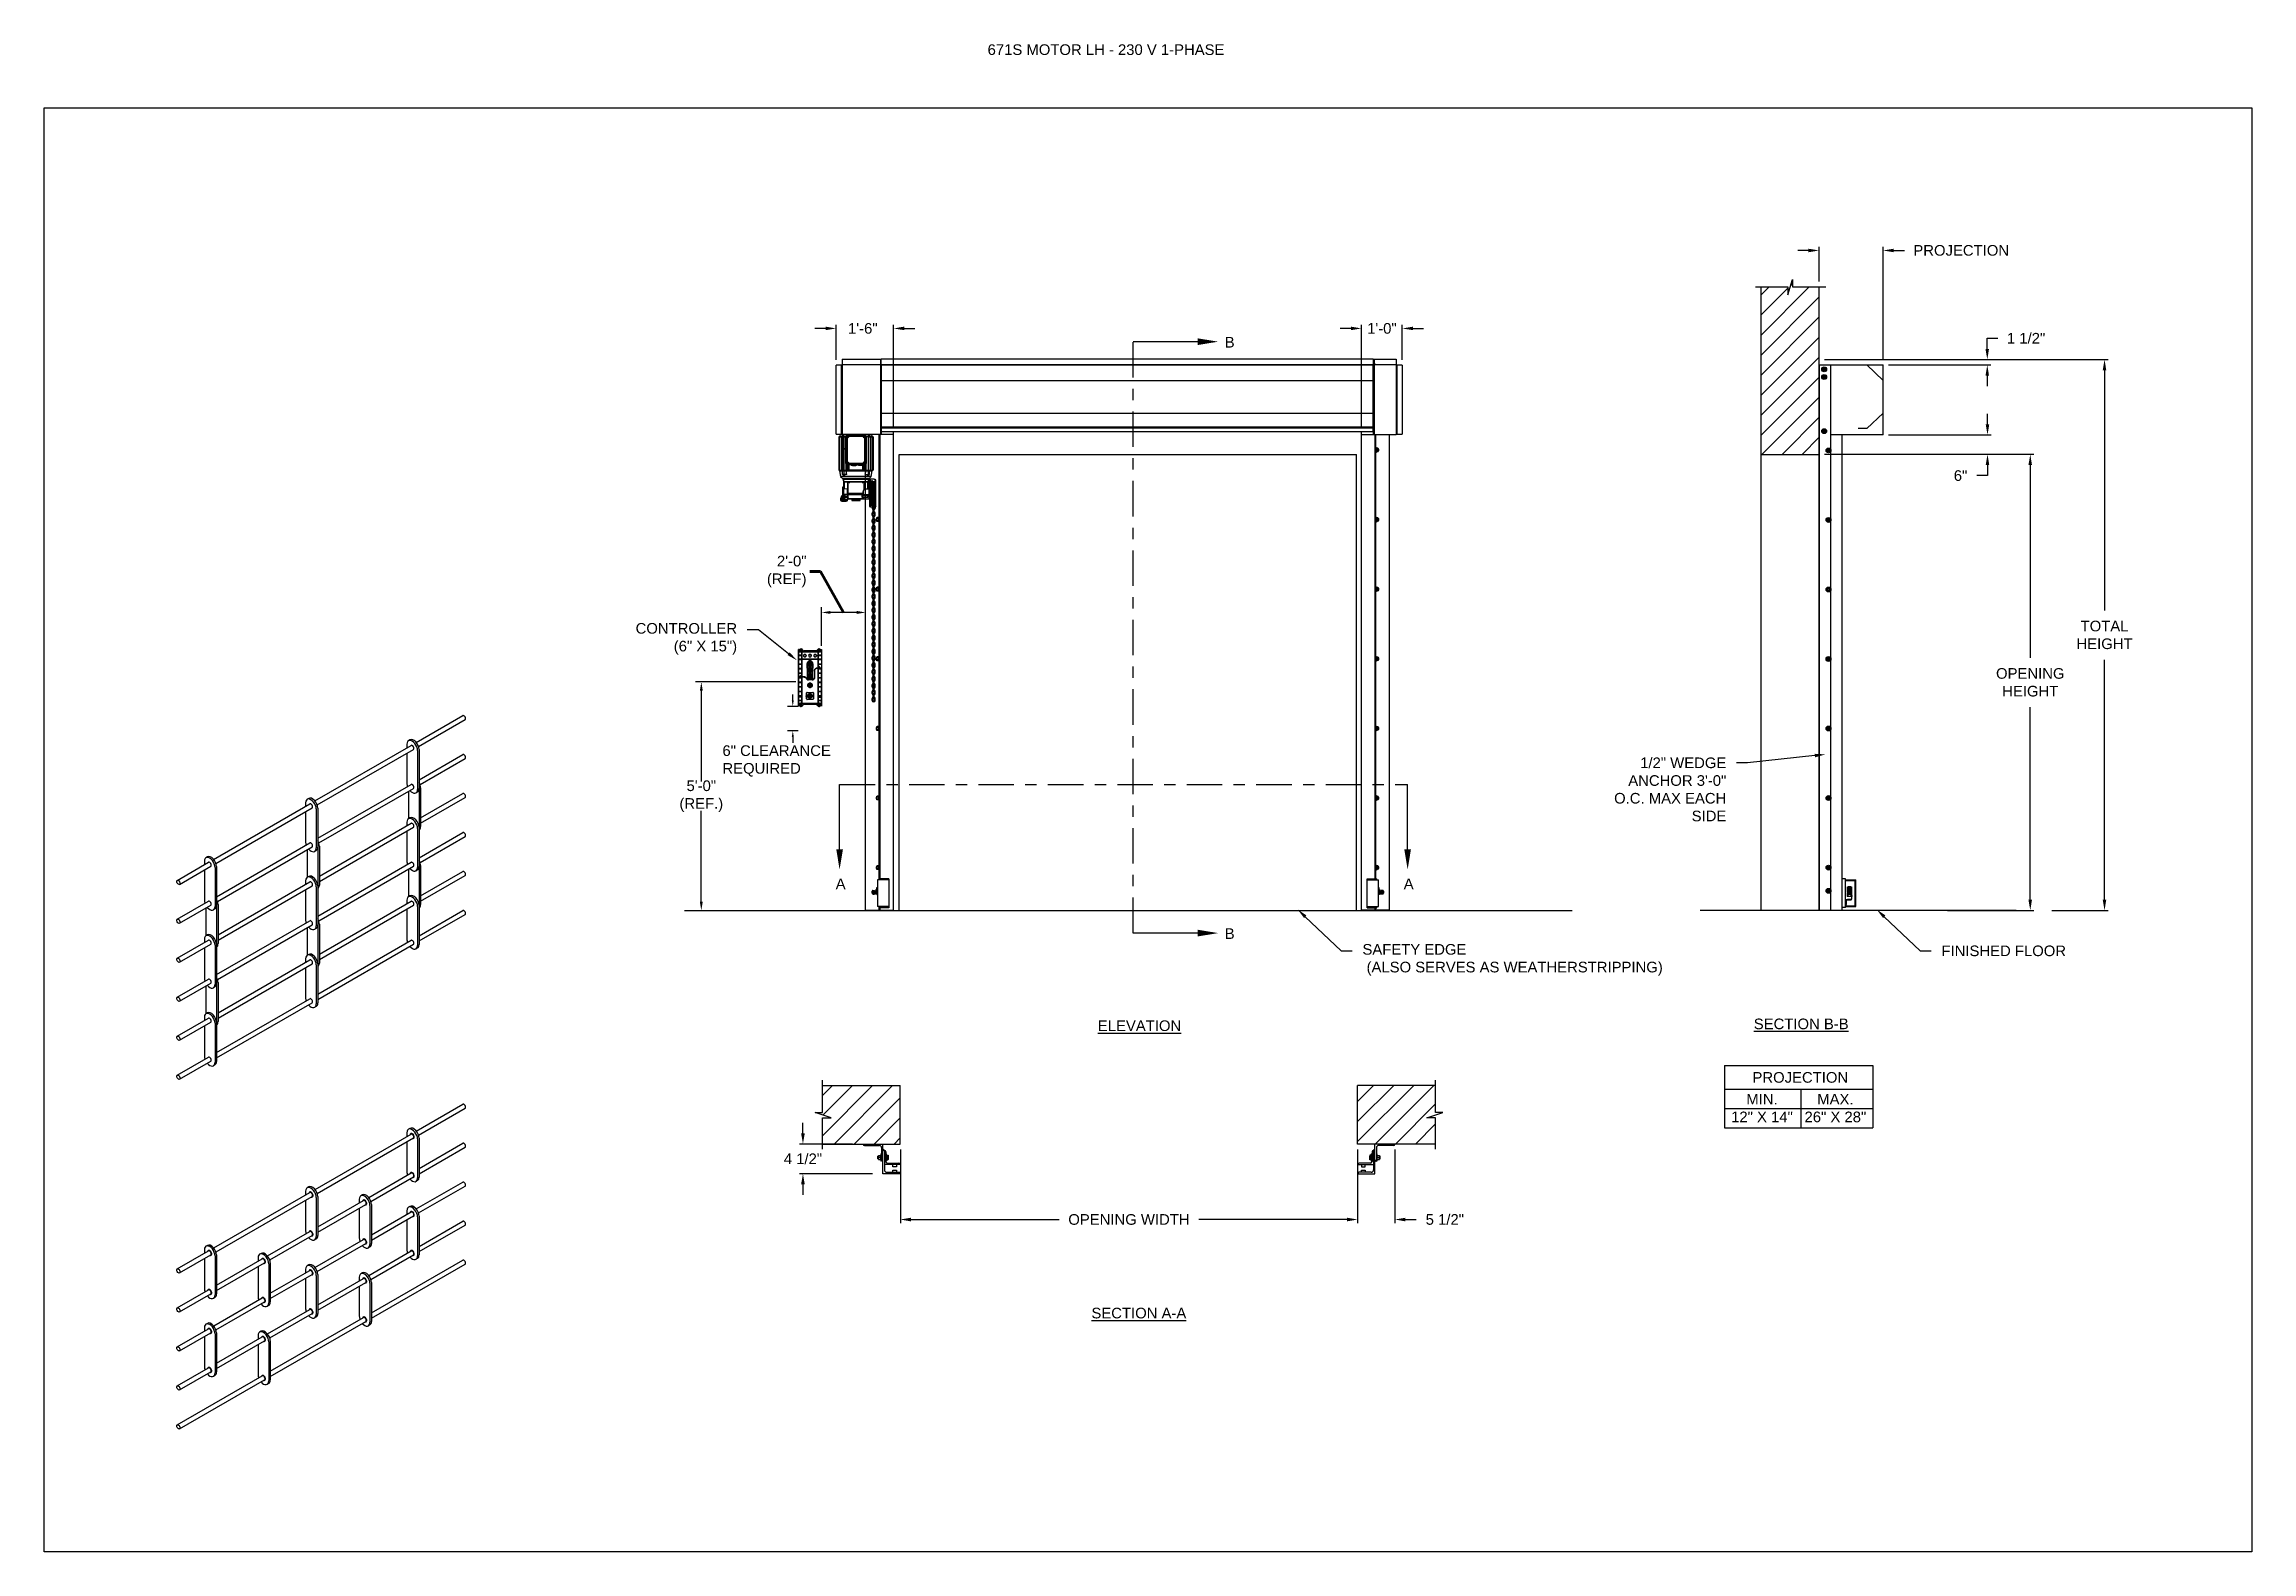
# Model space of a CAD drawing. Header units: inches. Extents: x 170 to 312, y 215 to 248.
# Drawn here: x 194.25 to 213.72, y 214.76 to 228.05 of the extents above; entities that cross this region are included whole.
import ezdxf
from ezdxf import colors
from ezdxf.entities.mleader import LeaderData, LeaderLine
from ezdxf.math import Vec2, Vec3

# ---------------------------------------------------------------- set-up
doc = ezdxf.new("R2010")
doc.units = ezdxf.units.IN
doc.header["$LTSCALE"] = 0.25
doc.header["$MEASUREMENT"] = 0
doc.linetypes.add('CENTER', pattern=[2, 1.25, -0.25, 0.25, -0.25])
for name, color, linetype in [('ANNOTATIONS', 1, 'Continuous'), ('BRICK', 7, 'Continuous'), ('MOTOR LH', 7, 'Continuous'), ('SECTION CUTS', 6, 'CENTER'), ('STRAIGHT LATTICE', 7, 'Continuous')]:
    doc.layers.add(name, color=color, linetype=linetype)
doc.styles.add('ARIAL', font='arial.ttf', dxfattribs={"height": 0.09375})
doc.styles.get("Standard").update_dxf_attribs({"font": 'romans.shx'})
doc.dimstyles.get("Standard").update_dxf_attribs({"dimscale": 60, "dimtxt": 0.0833, "dimasz": 0.0833, "dimexe": 0.0833, "dimexo": 0.04, "dimgap": 0.09, "dimtad": 0, "dimtih": 1, "dimtoh": 1, "dimdec": 4, "dimzin": 1, "dimdsep": 46, "dimlunit": 4, "dimtxsty": 'Standard', "dimcen": 0.09, "dimclrt": 150, "dimadec": 4, "dimazin": 2, "dimtfac": 1, "dimtdec": 0, "dimtofl": 0, "dimtmove": 0, "dimatfit": 3, "dimfxl": 1, "dimtolj": 1, "dimtzin": 0, "dimlwd": -1, "dimlwe": -1, "dimarcsym": 1})
doc.dimstyles.new('STANDARD$0', dxfattribs={"dimtxt": 0.09375, "dimasz": 0.09375, "dimexe": 0.03125, "dimexo": 0.046875, "dimgap": 0.09, "dimtad": 0, "dimtih": 1, "dimtoh": 1, "dimdec": 4, "dimzin": 0, "dimdsep": 46, "dimtxsty": 'ARIAL', "dimcen": 0.09, "dimadec": 0, "dimazin": 0, "dimtfac": 1, "dimtdec": 4, "dimtofl": 0, "dimtmove": 0, "dimatfit": 1, "dimfxl": 1, "dimtolj": 1, "dimtzin": 0, "dimarcsym": 0})
pattern_1 = [(45, (24.50322, -32.43006), (-0.08838835, 0.08838835), [])]

msp = doc.modelspace()

# ---------------------------------------------------------------- texts
at = {"layer": 'ANNOTATIONS', "insert": (202.57261, 228.05267), "char_height": 0.09375, "width": 4.6220629, "attachment_point": 1, "line_spacing_factor": 0.86134, "style": 'ARIAL'}
msp.add_mtext('671S MOTOR LH - 230 V 1-PHASE', dxfattribs=at)
at = {"layer": 'ANNOTATIONS', "char_height": 0.09375, "style": 'ARIAL'}
for s, insert, attachment_point in [('2\'-0"\\P(REF)', (200.97552, 223.40353), 6), ('6" CLEARANCE\\PREQUIRED', (200.23393, 221.73296), 4), ('5\'-0"\\P(REF.)', (200.0477, 221.42207), 5)]:
    msp.add_mtext(s, dxfattribs=dict(at, insert=insert, attachment_point=attachment_point))
at = {"layer": 'ANNOTATIONS', "char_height": 0.09375, "attachment_point": 2, "style": 'ARIAL'}
for s, insert, width in [('{\\LELEVATION}', (203.91243, 219.44522), 3.0834986), ('{\\LSECTION B-B}', (209.74792, 219.46119), 1.3823677), ('{\\LSECTION A-A}', (203.90652, 216.91103), 1.3823677)]:
    msp.add_mtext(s, dxfattribs=dict(at, insert=insert, width=width))
for s, width, insert in [('PROJECTION ', 1.7594917, (209.74003, 218.98922)), ('MIN.\\P12" X 14" ', 0.6711642, (209.40191, 218.79723)), ('MAX.\\P26" X 28"', 0.6567117, (210.04934, 218.79723))]:
    msp.add_mtext_dynamic_manual_height_columns(s, width=width, gutter_width=1.36268, heights=[0], dxfattribs=dict(at, insert=insert))
at = {"layer": 'SECTION CUTS', "style": 'ARIAL'}
for s, p in [('B', (204.66412, 225.3786)), ('A', (201.23281, 220.60215)), ('A', (206.24235, 220.60215)), ('B', (204.66412, 220.16333))]:
    msp.add_text(s, height=0.09375, dxfattribs=at).set_placement(p)

# ---------------------------------------------------------------- blocks, each defined once
blk = doc.blocks.new('*D90')
at = {"layer": 'ANNOTATIONS', "color": 0, "lineweight": -2, "transparency": 16777216}
for p, q in [((205.836, 218.308), (205.836, 217.658)), ((206.164, 218.308), (206.164, 217.658)), ((205.742, 217.689), (205.648, 217.689)), ((206.258, 217.689), (206.352, 217.689))]:
    blk.add_line(p, q, dxfattribs=at)
at = {"layer": 'ANNOTATIONS', "color": 0, "transparency": 16777216}
for points in [[(205.742, 217.705), (205.742, 217.673), (205.836, 217.689)], [(206.258, 217.705), (206.258, 217.673), (206.164, 217.689)]]:
    blk.add_solid(points, dxfattribs=at)
at = {"layer": 'defpoints', "color": 0, "transparency": 16777216}
for p in [(205.836, 218.355), (206.164, 218.355), (206.164, 217.689)]:
    blk.add_point(p, dxfattribs=at)
at = {"layer": 'ANNOTATIONS', "color": 0, "transparency": 16777216, "insert": (206.605, 217.689), "char_height": 0.0938, "attachment_point": 5, "style": 'ARIAL'}
blk.add_mtext('\\A1;5 1/2"', dxfattribs=at)
blk = doc.blocks.new('*D91')
at = {"layer": 'ANNOTATIONS', "color": 0, "lineweight": -2, "transparency": 16777216}
for p, q in [((200.944, 218.449), (200.944, 218.543)), ((201.381, 218.355), (200.913, 218.355)), ((201.556, 218.093), (200.913, 218.093)), ((200.944, 218), (200.944, 217.906))]:
    blk.add_line(p, q, dxfattribs=at)
at = {"layer": 'ANNOTATIONS', "color": 0, "transparency": 16777216}
for points in [[(200.928, 218.449), (200.96, 218.449), (200.944, 218.355)], [(200.928, 218), (200.96, 218), (200.944, 218.093)]]:
    blk.add_solid(points, dxfattribs=at)
at = {"layer": 'defpoints', "color": 0, "transparency": 16777216}
for p in [(201.428, 218.355), (200.944, 218.093), (201.603, 218.093)]:
    blk.add_point(p, dxfattribs=at)
at = {"layer": 'ANNOTATIONS', "color": 0, "transparency": 16777216, "insert": (200.944, 218.224), "char_height": 0.0938, "attachment_point": 5, "style": 'ARIAL'}
blk.add_mtext('\\A1;4 1/2"', dxfattribs=at)
blk = doc.blocks.new('*D92')
at = {"layer": 'ANNOTATIONS', "color": 0, "lineweight": -2, "transparency": 16777216}
for p, q in [((201.144, 225.547), (201.05, 225.547)), ((201.237, 225.271), (201.237, 225.578)), ((201.743, 224.684), (201.743, 225.578)), ((201.837, 225.547), (201.931, 225.547))]:
    blk.add_line(p, q, dxfattribs=at)
at = {"layer": 'ANNOTATIONS', "color": 0, "transparency": 16777216}
for points in [[(201.144, 225.563), (201.144, 225.532), (201.237, 225.547)], [(201.837, 225.563), (201.837, 225.532), (201.743, 225.547)]]:
    blk.add_solid(points, dxfattribs=at)
at = {"layer": 'defpoints', "color": 0, "transparency": 16777216}
for p in [(201.237, 225.547), (201.237, 225.224), (201.743, 224.637)]:
    blk.add_point(p, dxfattribs=at)
at = {"layer": 'ANNOTATIONS', "color": 0, "transparency": 16777216, "insert": (201.472, 225.547), "char_height": 0.0938, "attachment_point": 5, "style": 'ARIAL'}
blk.add_mtext('\\A1;1\'-6"', dxfattribs=at)
blk = doc.blocks.new('*D93')
at = {"layer": 'ANNOTATIONS', "color": 0, "lineweight": -2, "transparency": 16777216}
for p, q in [((205.776, 225.547), (205.682, 225.547)), ((205.87, 224.684), (205.87, 225.578)), ((206.23, 225.271), (206.23, 225.578)), ((206.324, 225.547), (206.418, 225.547))]:
    blk.add_line(p, q, dxfattribs=at)
at = {"layer": 'ANNOTATIONS', "color": 0, "transparency": 16777216}
for points in [[(205.776, 225.563), (205.776, 225.532), (205.87, 225.547)], [(206.324, 225.563), (206.324, 225.532), (206.23, 225.547)]]:
    blk.add_solid(points, dxfattribs=at)
at = {"layer": 'defpoints', "color": 0, "transparency": 16777216}
for p in [(205.87, 225.547), (206.23, 225.224), (205.87, 224.637)]:
    blk.add_point(p, dxfattribs=at)
at = {"layer": 'ANNOTATIONS', "color": 0, "transparency": 16777216, "insert": (206.05, 225.547), "char_height": 0.0938, "attachment_point": 5, "style": 'ARIAL'}
blk.add_mtext('\\A1;1\'-0"', dxfattribs=at)
blk = doc.blocks.new('*D94')
at = {"layer": 'ANNOTATIONS', "color": 0, "lineweight": -2, "transparency": 16777216}
for p, q in [((201.803, 218.308), (201.803, 217.658)), ((205.836, 218.308), (205.836, 217.658)), ((201.896, 217.689), (203.203, 217.689)), ((205.742, 217.689), (204.436, 217.689))]:
    blk.add_line(p, q, dxfattribs=at)
at = {"layer": 'ANNOTATIONS', "color": 0, "transparency": 16777216}
for points in [[(201.896, 217.705), (201.896, 217.673), (201.803, 217.689)], [(205.742, 217.705), (205.742, 217.673), (205.836, 217.689)]]:
    blk.add_solid(points, dxfattribs=at)
at = {"layer": 'defpoints', "color": 0, "transparency": 16777216}
for p in [(201.803, 218.355), (205.836, 218.355), (205.836, 217.689)]:
    blk.add_point(p, dxfattribs=at)
at = {"layer": 'ANNOTATIONS', "color": 0, "transparency": 16777216, "insert": (203.819, 217.689), "char_height": 0.09375, "attachment_point": 5, "style": 'ARIAL'}
blk.add_mtext('\\A1;OPENING WIDTH', dxfattribs=at)
blk = doc.blocks.new('*D95')
at = {"layer": 'ANNOTATIONS', "color": 0, "lineweight": -2, "transparency": 16777216}
for p, q in [((209.906, 225.96), (209.906, 226.266)), ((210.47, 225.272), (210.47, 226.266)), ((209.812, 226.235), (209.719, 226.235)), ((210.564, 226.235), (210.658, 226.235))]:
    blk.add_line(p, q, dxfattribs=at)
at = {"layer": 'ANNOTATIONS', "color": 0, "transparency": 16777216}
for points in [[(209.812, 226.25), (209.812, 226.219), (209.906, 226.235)], [(210.564, 226.25), (210.564, 226.219), (210.47, 226.235)]]:
    blk.add_solid(points, dxfattribs=at)
at = {"layer": 'defpoints', "color": 0, "transparency": 16777216}
for p in [(210.47, 226.235), (209.906, 225.913), (210.47, 225.225)]:
    blk.add_point(p, dxfattribs=at)
at = {"layer": 'ANNOTATIONS', "color": 0, "transparency": 16777216, "insert": (211.159, 226.235), "char_height": 0.09375, "attachment_point": 5, "style": 'ARIAL'}
blk.add_mtext('\\A1;PROJECTION ', dxfattribs=at)
blk = doc.blocks.new('*D96')
at = {"layer": 'ANNOTATIONS', "color": 0, "lineweight": -2, "transparency": 16777216}
for p, q in [((209.953, 224.437), (211.799, 224.437)), ((211.768, 224.343), (211.768, 222.643)), ((211.768, 220.509), (211.768, 222.208)), ((211.037, 220.415), (211.799, 220.415))]:
    blk.add_line(p, q, dxfattribs=at)
at = {"layer": 'ANNOTATIONS', "color": 0, "transparency": 16777216}
for points in [[(211.752, 224.343), (211.783, 224.343), (211.768, 224.437)], [(211.752, 220.509), (211.783, 220.509), (211.768, 220.415)]]:
    blk.add_solid(points, dxfattribs=at)
at = {"layer": 'defpoints', "color": 0, "transparency": 16777216}
for p in [(209.906, 224.437), (210.99, 220.415), (211.768, 220.415)]:
    blk.add_point(p, dxfattribs=at)
at = {"layer": 'ANNOTATIONS', "color": 0, "transparency": 16777216, "insert": (211.768, 222.426), "char_height": 0.09375, "attachment_point": 5, "style": 'ARIAL'}
blk.add_mtext('\\A1;OPENING\\PHEIGHT', dxfattribs=at)
blk = doc.blocks.new('*D97')
at = {"layer": 'ANNOTATIONS', "color": 0, "lineweight": -2, "transparency": 16777216}
for p, q in [((209.953, 225.273), (212.454, 225.273)), ((212.423, 225.179), (212.423, 223.061)), ((212.423, 220.509), (212.423, 222.626)), ((211.958, 220.415), (212.454, 220.415))]:
    blk.add_line(p, q, dxfattribs=at)
at = {"layer": 'ANNOTATIONS', "color": 0, "transparency": 16777216}
for points in [[(212.407, 225.179), (212.438, 225.179), (212.423, 225.273)], [(212.407, 220.509), (212.438, 220.509), (212.423, 220.415)]]:
    blk.add_solid(points, dxfattribs=at)
at = {"layer": 'defpoints', "color": 0, "transparency": 16777216}
for p in [(209.906, 225.273), (211.911, 220.415), (212.423, 220.415)]:
    blk.add_point(p, dxfattribs=at)
at = {"layer": 'ANNOTATIONS', "color": 0, "transparency": 16777216, "insert": (212.423, 222.844), "char_height": 0.0938, "attachment_point": 5, "style": 'ARIAL'}
blk.add_mtext('\\A1;TOTAL\\PHEIGHT', dxfattribs=at)
blk = doc.blocks.new('*D98')
at = {"layer": 'ANNOTATIONS', "color": 0, "lineweight": -2, "transparency": 16777216}
for p, q in [((211.391, 224.701), (211.391, 224.795)), ((210.517, 224.608), (211.422, 224.608)), ((210.517, 224.437), (211.422, 224.437)), ((211.391, 224.343), (211.391, 224.249)), ((211.391, 224.249), (211.297, 224.249))]:
    blk.add_line(p, q, dxfattribs=at)
at = {"layer": 'ANNOTATIONS', "color": 0, "transparency": 16777216}
for points in [[(211.375, 224.701), (211.406, 224.701), (211.391, 224.608)], [(211.375, 224.343), (211.406, 224.343), (211.391, 224.437)]]:
    blk.add_solid(points, dxfattribs=at)
at = {"layer": 'defpoints', "color": 0, "transparency": 16777216}
for p in [(210.47, 224.608), (210.47, 224.437), (211.391, 224.437)]:
    blk.add_point(p, dxfattribs=at)
at = {"layer": 'ANNOTATIONS', "color": 0, "transparency": 16777216, "insert": (211.153, 224.249), "char_height": 0.0938, "attachment_point": 5, "style": 'ARIAL'}
blk.add_mtext('\\A1;6"', dxfattribs=at)
blk = doc.blocks.new('*D99')
at = {"layer": 'ANNOTATIONS', "color": 0, "lineweight": -2, "transparency": 16777216}
for p, q in [((210.517, 225.273), (211.42, 225.273)), ((211.389, 225.366), (211.389, 225.46)), ((211.389, 225.46), (211.482, 225.46)), ((210.517, 225.225), (211.42, 225.225)), ((211.389, 225.131), (211.389, 225.038))]:
    blk.add_line(p, q, dxfattribs=at)
at = {"layer": 'ANNOTATIONS', "color": 0, "transparency": 16777216}
for points in [[(211.373, 225.366), (211.404, 225.366), (211.389, 225.273)], [(211.373, 225.131), (211.404, 225.131), (211.389, 225.225)]]:
    blk.add_solid(points, dxfattribs=at)
at = {"layer": 'defpoints', "color": 0, "transparency": 16777216}
for p in [(210.47, 225.273), (211.389, 225.273), (210.47, 225.225)]:
    blk.add_point(p, dxfattribs=at)
at = {"layer": 'ANNOTATIONS', "color": 0, "transparency": 16777216, "insert": (211.731, 225.46), "char_height": 0.0938, "attachment_point": 5, "style": 'ARIAL'}
blk.add_mtext('\\A1;1 1/2"', dxfattribs=at)

# ---------------------------------------------------------------- dimensions: what is measured, and where the dimension line sits
at = {"layer": 'ANNOTATIONS'}
for base, p1, p2, text, picture, middle in [((210.47, 226.23467), (209.90612, 225.91347), (210.47, 225.22508), 'PROJECTION ', '*D95', (211.15911, 226.23467)), ((205.8359, 217.68891), (201.80257, 218.35502), (205.8359, 218.35502), 'OPENING WIDTH', '*D94', (203.81923, 217.68891))]:
    dim = msp.add_linear_dim(base=base, p1=p1, p2=p2, text=text, dimstyle='STANDARD$0', dxfattribs=at)
    dim.commit()
    dim.dimension.update_dxf_attribs({"geometry": picture, "text_midpoint": middle})
for base, p1, p2, angle, text, picture, middle in [((201.23736, 225.54724), (201.74331, 224.63674), (201.23736, 225.22384), 180, '1\'-6"', '*D92', (201.47162, 225.54724)), ((205.86981, 225.54724), (206.23, 225.22422), (205.86981, 224.63674), 180, '1\'-0"', '*D93', (206.04991, 225.54724)), ((200.94388, 218.09333), (201.42757, 218.35501), (201.60257, 218.09333), 90, '4 1/2"', '*D91', (200.94388, 218.22417))]:
    dim = msp.add_linear_dim(base=base, p1=p1, p2=p2, angle=angle, text=text, dimstyle='STANDARD$0', dxfattribs=at)
    dim.commit()
    dim.dimension.update_dxf_attribs({"geometry": picture, "text_midpoint": middle, "dimtype": 160})
for base, p1, p2, text, picture, middle in [((211.38867, 225.27272), (210.47, 225.22508), (210.47, 225.27272), '1 1/2"', '*D99', (211.73111, 225.46022)), ((212.4227, 220.41511), (209.90612, 225.27272), (211.91065, 220.41511), 'TOTAL\\PHEIGHT', '*D97', (212.4227, 222.84392)), ((211.3908, 224.43674), (210.47, 224.60767), (210.47, 224.43674), '6"', '*D98', (211.15292, 224.24924)), ((211.76771, 220.41511), (209.90612, 224.43674), (210.99031, 220.41511), 'OPENING\\PHEIGHT', '*D96', (211.76771, 222.42592))]:
    dim = msp.add_linear_dim(base=base, p1=p1, p2=p2, angle=90, text=text, dimstyle='STANDARD$0', dxfattribs=at)
    dim.commit()
    dim.dimension.update_dxf_attribs({"geometry": picture, "text_midpoint": middle})
dim = msp.add_linear_dim(base=(206.16403, 217.68891), p1=(205.8359, 218.35502), p2=(206.16403, 218.35501), text='5 1/2"', dimstyle='STANDARD$0', dxfattribs=at)
dim.commit()
dim.dimension.update_dxf_attribs({"geometry": '*D90', "text_midpoint": (206.60463, 217.68891), "dimtype": 160})

# ---------------------------------------------------------------- hatches: boundary and pattern name
at = {"layer": 'MOTOR LH'}
h = msp.add_hatch(dxfattribs=at)
h.set_pattern_fill('ANSI31', color=256, style=0)
h.set_pattern_definition([(45, (24.50322, -32.0565), (-0.08838835, 0.08838835), [])])
h.paths.add_polyline_path([(209.90612, 225.17888), (209.90612, 225.91347), (209.66963, 225.91347), (209.66963, 225.97813), (209.63121, 225.84477), (209.63121, 225.91347), (209.39049, 225.91347), (209.39049, 225.36317)])
h.paths.add_polyline_path([(209.39049, 224.43674), (209.90612, 224.43674), (209.90612, 225.17888), (209.39049, 225.36317)])
h = msp.add_hatch(dxfattribs=at)
h.set_pattern_fill('ANSI31', color=256, style=0)
h.set_pattern_definition(pattern_1)
h.paths.add_polyline_path([(201.80257, 218.87064), (201.11507, 218.87064), (201.11507, 218.63344), (201.05096, 218.63344), (201.19303, 218.58654), (201.11507, 218.58654), (201.11507, 218.35502), (201.80257, 218.35502), (201.80257, 218.51752)])
h = msp.add_hatch(dxfattribs=at)
h.set_pattern_fill('ANSI31', color=256, style=0)
h.set_pattern_definition(pattern_1)
h.paths.add_polyline_path([(206.5875, 218.63344), (206.5234, 218.63344), (206.5234, 218.87064), (205.8359, 218.87064), (205.8359, 218.35502), (205.85407, 218.35502), (206.5234, 218.35502), (206.5234, 218.58654), (206.44543, 218.58654)])

# ---------------------------------------------------------------- linework, layer by layer
at = {"layer": 'ANNOTATIONS'}
for p, q in [((201.10869, 222.74794), (201.10869, 223.08974)), ((201.41839, 223.04261), (201.18635, 223.04261)), ((200.88059, 222.42941), (199.9966, 222.42941)), ((200.0477, 222.35175), (200.0477, 221.55133)), ((200.90156, 222.21402), (200.8073, 222.21402)), ((200.85443, 222.26716), (200.85443, 222.3203)), ((200.90156, 221.99872), (200.8073, 221.99872)), ((200.85443, 221.94558), (200.85443, 221.89244)), ((200.0477, 220.49278), (200.0477, 221.2928)), ((209.07134, 219.04866), (209.07134, 218.49728)), ((209.07134, 219.04866), (210.37911, 219.04866)), ((210.37911, 219.04866), (210.37911, 218.49728)), ((209.07134, 218.83719), (210.37911, 218.83719)), ((209.07134, 218.66723), (210.37911, 218.66723)), ((209.74419, 218.83719), (209.74419, 218.49728)), ((209.07134, 218.49728), (210.37911, 218.49728))]:
    msp.add_line(p, q, dxfattribs=at)
for points in [[(201.18635, 223.02967), (201.18635, 223.05556), (201.10869, 223.04261)], [(201.41839, 223.02967), (201.41839, 223.05556), (201.49606, 223.04261)], [(200.06064, 222.35175), (200.03475, 222.35175), (200.0477, 222.42941)], [(200.86329, 222.26716), (200.84558, 222.26716), (200.85443, 222.21402)], [(200.86329, 221.94558), (200.84558, 221.94558), (200.85443, 221.99872)], [(200.06064, 220.49278), (200.03475, 220.49278), (200.0477, 220.41511)]]:
    msp.add_solid(points, dxfattribs=at)
at = {"layer": 'BRICK'}
for p, q in [((197.53398, 218.46966), (197.9435, 218.70609)), ((197.55386, 218.43432), (197.96377, 218.67098)), ((197.45119, 218.45413), (197.45119, 218.42186)), ((197.47844, 218.49233), (197.46496, 218.48455)), ((196.64089, 217.95403), (197.48806, 218.44314)), ((196.66078, 217.91869), (197.50833, 218.40803)), ((197.45119, 218.37504), (197.45119, 218.11038)), ((197.54519, 218.39986), (197.54519, 218.05611)), ((197.55867, 218.40764), (197.55867, 218.06389)), ((197.55867, 218.14016), (197.9435, 218.36234)), ((197.55867, 218.09334), (197.96377, 218.32723)), ((197.1145, 217.88372), (197.48806, 218.09939)), ((197.13438, 217.84838), (197.50833, 218.06428)), ((195.74781, 217.43841), (196.59497, 217.92751)), ((195.76769, 217.40307), (196.61524, 217.8924)), ((196.55811, 217.9385), (196.55811, 217.90623)), ((196.58535, 217.97671), (196.57187, 217.96893)), ((196.6521, 217.88423), (196.6521, 217.54048)), ((196.66558, 217.89202), (196.66558, 217.54827)), ((197.03171, 217.86819), (197.03171, 217.83592)), ((197.05896, 217.9064), (197.04548, 217.89861)), ((197.5449, 218.03347), (197.53142, 218.02568)), ((197.53381, 217.78236), (197.9435, 218.01889)), ((197.55378, 217.74707), (197.96377, 217.98378)), ((196.55811, 217.85942), (196.55811, 217.59475)), ((196.66558, 217.62453), (197.06857, 217.8572)), ((196.66558, 217.57772), (197.08885, 217.82209)), ((197.03171, 217.7891), (197.03171, 217.52444)), ((197.12571, 217.81392), (197.12571, 217.47017)), ((197.13919, 217.8217), (197.13919, 217.47795)), ((197.13919, 217.55452), (197.48806, 217.75594)), ((197.13919, 217.5077), (197.50833, 217.72083)), ((197.45119, 217.76663), (197.45119, 217.73436)), ((197.45119, 217.68754), (197.45119, 217.42288)), ((197.47844, 217.80483), (197.46496, 217.79705)), ((197.54519, 217.71236), (197.54519, 217.36861)), ((197.55867, 217.72014), (197.55867, 217.37639)), ((197.55867, 217.45266), (197.9435, 217.67484)), ((196.22141, 217.36809), (196.59497, 217.58376)), ((196.24129, 217.33276), (196.61524, 217.54865)), ((196.65181, 217.51784), (196.63833, 217.51006)), ((196.64073, 217.26673), (197.06844, 217.51368)), ((196.66069, 217.23144), (197.08872, 217.47856)), ((197.55867, 217.40584), (197.96377, 217.63973)), ((195.42661, 217.25296), (195.70188, 217.41189)), ((195.44688, 217.21785), (195.72215, 217.37678)), ((195.66502, 217.42288), (195.66502, 217.39061)), ((195.66502, 217.34379), (195.66502, 217.07913)), ((195.69226, 217.46108), (195.67878, 217.4533)), ((195.75901, 217.36861), (195.75901, 217.02486)), ((195.77249, 217.37639), (195.77249, 217.03264)), ((195.77249, 217.10891), (196.17549, 217.34158)), ((195.77249, 217.06209), (196.19576, 217.30646)), ((196.13862, 217.35256), (196.13862, 217.32029)), ((196.16587, 217.39077), (196.15239, 217.38299)), ((196.23262, 217.2983), (196.23262, 216.95455)), ((196.2461, 217.30608), (196.2461, 216.96233)), ((196.58535, 217.28921), (196.57187, 217.28143)), ((197.12542, 217.44753), (197.11194, 217.43975)), ((197.1145, 217.19622), (197.48806, 217.41189)), ((197.13438, 217.16088), (197.50833, 217.37678)), ((197.13919, 216.86672), (197.9435, 217.33109)), ((197.13919, 216.8199), (197.96377, 217.29598)), ((197.5449, 217.34597), (197.53142, 217.33818)), ((196.13862, 217.27348), (196.13862, 217.00881)), ((196.2461, 217.03889), (196.59497, 217.24031)), ((196.2461, 216.99208), (196.61524, 217.2052)), ((196.55811, 217.251), (196.55811, 217.21873)), ((196.55811, 217.17192), (196.55811, 216.90725)), ((196.6521, 217.19673), (196.6521, 216.85298)), ((196.66558, 217.20452), (196.66558, 216.86077)), ((196.66558, 216.93703), (197.06857, 217.1697)), ((196.66558, 216.89022), (197.08885, 217.13459)), ((197.03171, 217.18069), (197.03171, 217.14842)), ((197.03171, 217.1016), (197.03171, 216.83694)), ((197.05896, 217.2189), (197.04548, 217.21111)), ((197.12571, 217.12642), (197.12571, 216.78267)), ((197.13919, 217.1342), (197.13919, 216.79045)), ((195.42661, 216.90921), (195.70188, 217.06814)), ((195.44688, 216.8741), (195.72215, 217.03303)), ((195.75873, 217.00222), (195.74525, 216.99443)), ((195.74764, 216.75111), (196.17536, 216.99805)), ((195.7676, 216.71582), (196.19563, 216.96294)), ((196.23233, 216.9319), (196.21885, 216.92412)), ((196.22141, 216.68059), (196.59497, 216.89626)), ((195.42661, 216.56576), (195.70188, 216.72469)), ((195.66502, 216.73538), (195.66502, 216.70311)), ((195.69226, 216.77358), (195.67878, 216.7658)), ((196.16587, 216.70327), (196.15239, 216.69549)), ((196.24129, 216.64526), (196.61524, 216.86115)), ((196.2461, 216.35109), (197.06857, 216.82595)), ((196.2461, 216.30428), (197.08885, 216.79084)), ((196.65181, 216.83034), (196.63833, 216.82256)), ((197.12542, 216.76003), (197.11194, 216.75225)), ((195.44688, 216.53065), (195.72215, 216.68958)), ((195.66502, 216.65629), (195.66502, 216.39163)), ((195.75901, 216.68111), (195.75901, 216.33736)), ((195.77249, 216.68889), (195.77249, 216.34514)), ((195.77249, 216.42141), (196.17549, 216.65408)), ((195.77249, 216.37459), (196.19576, 216.61896)), ((196.13862, 216.66506), (196.13862, 216.63279)), ((196.13862, 216.58598), (196.13862, 216.32131)), ((196.23262, 216.6108), (196.23262, 216.26705)), ((196.2461, 216.61858), (196.2461, 216.27483)), ((195.42661, 216.22171), (195.70188, 216.38064)), ((195.44688, 216.1866), (195.72215, 216.34553)), ((195.75873, 216.31472), (195.74525, 216.30693)), ((195.42661, 215.87796), (196.17549, 216.31033)), ((195.44688, 215.84285), (196.19576, 216.27521)), ((196.23233, 216.2444), (196.21885, 216.23662))]:
    msp.add_line(p, q, dxfattribs=at)
for centre, major_axis, start_param, end_param in [((197.95363, 218.68853), (0.01014, -0.01756), 0, 3.14159265), ((197.49819, 218.42699), (0.03323, -0.05756), 0.78539816, 3.92699082), ((197.51167, 218.43478), (0.03323, -0.05756), 0.78539816, 3.14159265), ((197.49819, 218.42558), (0.01014, -0.01756), 0, 3.14159265), ((197.95363, 218.34478), (0.01014, -0.01756), 0, 3.14159265), ((197.49819, 218.08324), (0.03323, -0.05756), 3.92699082, 4.42168201), ((197.49819, 218.08183), (0.01014, -0.01756), 0, 3.14159265), ((197.51167, 218.09103), (0.03323, -0.05756), 6.28318531, 7.06858347), ((196.6051, 217.91137), (0.03323, -0.05756), 0.78539816, 3.92699082), ((196.61858, 217.91915), (0.03323, -0.05756), 0.78539816, 3.14159265), ((196.6051, 217.90996), (0.01014, -0.01756), 0, 3.14159265), ((197.07871, 217.84106), (0.03323, -0.05756), 0.78539816, 3.92699082), ((197.09219, 217.84884), (0.03323, -0.05756), 0.78539816, 3.14159265), ((197.49819, 218.08324), (0.03323, -0.05756), 5.04167821, 7.06858347), ((197.95363, 218.00133), (0.01014, -0.01756), 0, 3.14159265), ((197.07871, 217.83965), (0.01014, -0.01756), 0, 3.14159265), ((197.49819, 217.73949), (0.03323, -0.05756), 0.78539816, 3.92699082), ((197.51167, 217.74728), (0.03323, -0.05756), 0.78539816, 3.14159265), ((197.49819, 217.73808), (0.01014, -0.01756), 0, 3.14159265), ((197.95363, 217.65728), (0.01014, -0.01756), 0, 3.14159265), ((196.6051, 217.56762), (0.03323, -0.05756), 3.92699082, 4.42168201), ((196.6051, 217.56762), (0.03323, -0.05756), 5.04167821, 7.06858347), ((196.6051, 217.56621), (0.01014, -0.01756), 0, 3.14159265), ((196.61858, 217.5754), (0.03323, -0.05756), 6.28318531, 7.06858347), ((197.07871, 217.49731), (0.03323, -0.05756), 3.92699082, 4.42168201), ((197.07858, 217.49612), (0.01014, -0.01756), 0, 3.14159265), ((195.71201, 217.39574), (0.03323, -0.05756), 0.78539816, 3.92699082), ((195.72549, 217.40353), (0.03323, -0.05756), 0.78539816, 3.14159265), ((195.71201, 217.39433), (0.01014, -0.01756), 0, 3.14159265), ((196.18562, 217.32543), (0.03323, -0.05756), 0.78539816, 3.92699082), ((196.1991, 217.33321), (0.03323, -0.05756), 0.78539816, 3.14159265), ((196.18562, 217.32402), (0.01014, -0.01756), 0, 3.14159265), ((196.6051, 217.22387), (0.03323, -0.05756), 0.78539816, 3.92699082), ((196.61858, 217.23165), (0.03323, -0.05756), 0.78539816, 3.14159265), ((197.07871, 217.49731), (0.03323, -0.05756), 5.04167821, 7.06858347), ((197.09219, 217.50509), (0.03323, -0.05756), 6.28318531, 7.06858347), ((197.49819, 217.39574), (0.03323, -0.05756), 3.92699082, 4.42168201), ((197.49819, 217.39574), (0.03323, -0.05756), 5.04167821, 7.06858347), ((197.49819, 217.39433), (0.01014, -0.01756), 0, 3.14159265), ((197.51167, 217.40353), (0.03323, -0.05756), 6.28318531, 7.06858347), ((197.95363, 217.31353), (0.01014, -0.01756), 0, 3.14159265), ((196.6051, 217.22246), (0.01014, -0.01756), 0, 3.14159265), ((197.07871, 217.15356), (0.03323, -0.05756), 0.78539816, 3.92699082), ((197.09219, 217.16134), (0.03323, -0.05756), 0.78539816, 3.14159265), ((197.07871, 217.15215), (0.01014, -0.01756), 0, 3.14159265), ((195.71201, 217.05199), (0.03323, -0.05756), 3.92699082, 4.42168201), ((195.71201, 217.05199), (0.03323, -0.05756), 5.04167821, 7.06858347), ((195.71201, 217.05058), (0.01014, -0.01756), 0, 3.14159265), ((195.72549, 217.05978), (0.03323, -0.05756), 6.28318531, 7.06858347), ((196.18562, 216.98168), (0.03323, -0.05756), 3.92699082, 4.42168201), ((196.18562, 216.98168), (0.03323, -0.05756), 5.04167821, 7.06858347), ((196.18549, 216.9805), (0.01014, -0.01756), 0, 3.14159265), ((196.1991, 216.98946), (0.03323, -0.05756), 6.28318531, 7.06858347), ((196.6051, 216.88012), (0.03323, -0.05756), 3.92699082, 4.42168201), ((196.6051, 216.87871), (0.01014, -0.01756), 0, 3.14159265), ((195.71201, 216.70824), (0.03323, -0.05756), 0.78539816, 3.92699082), ((195.72549, 216.71603), (0.03323, -0.05756), 0.78539816, 3.14159265), ((195.71201, 216.70683), (0.01014, -0.01756), 0, 3.14159265), ((196.18562, 216.63793), (0.03323, -0.05756), 0.78539816, 3.92699082), ((196.1991, 216.64571), (0.03323, -0.05756), 0.78539816, 3.14159265), ((196.6051, 216.88012), (0.03323, -0.05756), 5.04167821, 7.06858347), ((196.61858, 216.8879), (0.03323, -0.05756), 6.28318531, 7.06858347), ((197.07871, 216.80981), (0.03323, -0.05756), 3.92699082, 4.42168201), ((197.07871, 216.80981), (0.03323, -0.05756), 5.04167821, 7.06858347), ((197.07871, 216.8084), (0.01014, -0.01756), 0, 3.14159265), ((197.09219, 216.81759), (0.03323, -0.05756), 6.28318531, 7.06858347), ((196.18562, 216.63652), (0.01014, -0.01756), 0, 3.14159265), ((195.71201, 216.36449), (0.03323, -0.05756), 3.92699082, 4.42168201), ((195.71201, 216.36449), (0.03323, -0.05756), 5.04167821, 7.06858347), ((195.71201, 216.36308), (0.01014, -0.01756), 0, 3.14159265), ((195.72549, 216.37228), (0.03323, -0.05756), 6.28318531, 7.06858347), ((196.18562, 216.29418), (0.03323, -0.05756), 3.92699082, 4.42168201), ((196.18562, 216.29277), (0.01014, -0.01756), 0, 3.14159265), ((196.18562, 216.29418), (0.03323, -0.05756), 5.04167821, 7.06858347), ((196.1991, 216.30196), (0.03323, -0.05756), 6.28318531, 7.06858347)]:
    msp.add_ellipse(centre, major_axis=major_axis, ratio=0.57735027, start_param=start_param, end_param=end_param, dxfattribs=at)
for centre in [(195.43675, 217.23541), (195.43675, 216.89166), (195.43675, 216.54821), (195.43675, 216.20416), (195.43675, 215.86041)]:
    msp.add_ellipse(centre, major_axis=(0.01014, -0.01756), ratio=0.57735027, dxfattribs=at)
for points in [[(197.5008, 218.40368), (197.50256, 218.4032), (197.50434, 218.40304), (197.50969, 218.40371), (197.51292, 218.40603), (197.51631, 218.4124), (197.51673, 218.41626), (197.51536, 218.42776), (197.51117, 218.43591), (197.50191, 218.44491), (197.49771, 218.44738), (197.49086, 218.4482), (197.48828, 218.44778), (197.4861, 218.44652), (197.48396, 218.44528), (197.48231, 218.44329), (197.48101, 218.4403), (197.48075, 218.43957), (197.48055, 218.43881)], [(197.5008, 218.05993), (197.50256, 218.05945), (197.50434, 218.05929), (197.50969, 218.05996), (197.51292, 218.06228), (197.51631, 218.06865), (197.51673, 218.07251), (197.51536, 218.08401), (197.51117, 218.09216), (197.50191, 218.10116), (197.49771, 218.10363), (197.49086, 218.10445), (197.48828, 218.10403), (197.4861, 218.10277), (197.48396, 218.10153), (197.48231, 218.09954), (197.48101, 218.09655), (197.48075, 218.09582), (197.48055, 218.09506)], [(196.60771, 217.88805), (196.60947, 217.88758), (196.61125, 217.88742), (196.6166, 217.88808), (196.61983, 217.89041), (196.62322, 217.89678), (196.62364, 217.90064), (196.62227, 217.91214), (196.61809, 217.92028), (196.60882, 217.92928), (196.60462, 217.93176), (196.59777, 217.93257), (196.59519, 217.93215), (196.59301, 217.9309), (196.59087, 217.92966), (196.58923, 217.92767), (196.58792, 217.92468), (196.58767, 217.92394), (196.58747, 217.92318)], [(197.08131, 217.81774), (197.08307, 217.81727), (197.08486, 217.81711), (197.0902, 217.81777), (197.09344, 217.8201), (197.09683, 217.82646), (197.09725, 217.83032), (197.09588, 217.84182), (197.09169, 217.84997), (197.08242, 217.85897), (197.07822, 217.86145), (197.07138, 217.86226), (197.06879, 217.86184), (197.06662, 217.86058), (197.06448, 217.85935), (197.06283, 217.85735), (197.06153, 217.85437), (197.06127, 217.85363), (197.06107, 217.85287)], [(197.5008, 217.71618), (197.50256, 217.7157), (197.50434, 217.71554), (197.50969, 217.71621), (197.51292, 217.71853), (197.51631, 217.7249), (197.51673, 217.72876), (197.51536, 217.74026), (197.51117, 217.74841), (197.50191, 217.75741), (197.49771, 217.75988), (197.49086, 217.7607), (197.48828, 217.76028), (197.4861, 217.75902), (197.48396, 217.75778), (197.48231, 217.75579), (197.48101, 217.7528), (197.48075, 217.75207), (197.48055, 217.75131)], [(196.60771, 217.5443), (196.60947, 217.54383), (196.61125, 217.54367), (196.6166, 217.54433), (196.61983, 217.54666), (196.62322, 217.55303), (196.62364, 217.55689), (196.62227, 217.56839), (196.61809, 217.57653), (196.60882, 217.58553), (196.60462, 217.58801), (196.59777, 217.58882), (196.59519, 217.5884), (196.59301, 217.58715), (196.59087, 217.58591), (196.58923, 217.58392), (196.58792, 217.58093), (196.58767, 217.58019), (196.58747, 217.57943)], [(197.08131, 217.47399), (197.08307, 217.47352), (197.08486, 217.47336), (197.0902, 217.47402), (197.09344, 217.47635), (197.09683, 217.48271), (197.09725, 217.48657), (197.09588, 217.49807), (197.09169, 217.50622), (197.08242, 217.51522), (197.07822, 217.5177), (197.07138, 217.51851), (197.06879, 217.51809), (197.06662, 217.51683), (197.06448, 217.5156), (197.06283, 217.5136), (197.06153, 217.51062), (197.06127, 217.50988), (197.06107, 217.50912)], [(195.71462, 217.37243), (195.71638, 217.37195), (195.71816, 217.37179), (195.72351, 217.37246), (195.72674, 217.37478), (195.73013, 217.38115), (195.73055, 217.38501), (195.72919, 217.39651), (195.725, 217.40466), (195.71573, 217.41366), (195.71153, 217.41613), (195.70468, 217.41695), (195.7021, 217.41653), (195.69993, 217.41527), (195.69778, 217.41403), (195.69614, 217.41204), (195.69483, 217.40905), (195.69458, 217.40832), (195.69438, 217.40756)], [(196.18823, 217.30212), (196.18999, 217.30164), (196.19177, 217.30148), (196.19712, 217.30215), (196.20035, 217.30447), (196.20374, 217.31084), (196.20416, 217.3147), (196.20279, 217.3262), (196.1986, 217.33435), (196.18934, 217.34335), (196.18514, 217.34582), (196.17829, 217.34663), (196.17571, 217.34621), (196.17353, 217.34496), (196.17139, 217.34372), (196.16974, 217.34173), (196.16844, 217.33874), (196.16819, 217.338), (196.16798, 217.33725)], [(197.5008, 217.37243), (197.50256, 217.37195), (197.50434, 217.37179), (197.50969, 217.37246), (197.51292, 217.37478), (197.51631, 217.38115), (197.51673, 217.38501), (197.51536, 217.39651), (197.51117, 217.40466), (197.50191, 217.41366), (197.49771, 217.41613), (197.49086, 217.41695), (197.48828, 217.41653), (197.4861, 217.41527), (197.48396, 217.41403), (197.48231, 217.41204), (197.48101, 217.40905), (197.48075, 217.40832), (197.48055, 217.40756)], [(196.60771, 217.20055), (196.60947, 217.20008), (196.61125, 217.19992), (196.6166, 217.20058), (196.61983, 217.20291), (196.62322, 217.20928), (196.62364, 217.21314), (196.62227, 217.22464), (196.61809, 217.23278), (196.60882, 217.24178), (196.60462, 217.24426), (196.59777, 217.24507), (196.59519, 217.24465), (196.59301, 217.2434), (196.59087, 217.24216), (196.58923, 217.24017), (196.58792, 217.23718), (196.58767, 217.23644), (196.58747, 217.23568)], [(197.08131, 217.13024), (197.08307, 217.12977), (197.08486, 217.12961), (197.0902, 217.13027), (197.09344, 217.1326), (197.09683, 217.13896), (197.09725, 217.14282), (197.09588, 217.15432), (197.09169, 217.16247), (197.08242, 217.17147), (197.07822, 217.17395), (197.07138, 217.17476), (197.06879, 217.17434), (197.06662, 217.17308), (197.06448, 217.17185), (197.06283, 217.16985), (197.06153, 217.16687), (197.06127, 217.16613), (197.06107, 217.16537)], [(195.71462, 217.02868), (195.71638, 217.0282), (195.71816, 217.02804), (195.72351, 217.02871), (195.72674, 217.03103), (195.73013, 217.0374), (195.73055, 217.04126), (195.72919, 217.05276), (195.725, 217.06091), (195.71573, 217.06991), (195.71153, 217.07238), (195.70468, 217.0732), (195.7021, 217.07278), (195.69993, 217.07152), (195.69778, 217.07028), (195.69614, 217.06829), (195.69483, 217.0653), (195.69458, 217.06457), (195.69438, 217.06381)], [(196.18823, 216.95837), (196.18999, 216.95789), (196.19177, 216.95773), (196.19712, 216.9584), (196.20035, 216.96072), (196.20374, 216.96709), (196.20416, 216.97095), (196.20279, 216.98245), (196.1986, 216.9906), (196.18934, 216.9996), (196.18514, 217.00207), (196.17829, 217.00288), (196.17571, 217.00246), (196.17353, 217.00121), (196.17139, 216.99997), (196.16974, 216.99798), (196.16844, 216.99499), (196.16819, 216.99425), (196.16798, 216.9935)], [(196.60771, 216.8568), (196.60947, 216.85633), (196.61125, 216.85617), (196.6166, 216.85683), (196.61983, 216.85916), (196.62322, 216.86553), (196.62364, 216.86939), (196.62227, 216.88089), (196.61809, 216.88903), (196.60882, 216.89803), (196.60462, 216.90051), (196.59777, 216.90132), (196.59519, 216.9009), (196.59301, 216.89965), (196.59087, 216.89841), (196.58923, 216.89642), (196.58792, 216.89343), (196.58767, 216.89269), (196.58747, 216.89193)], [(195.71462, 216.68493), (195.71638, 216.68445), (195.71816, 216.68429), (195.72351, 216.68496), (195.72674, 216.68728), (195.73013, 216.69365), (195.73055, 216.69751), (195.72919, 216.70901), (195.725, 216.71716), (195.71573, 216.72616), (195.71153, 216.72863), (195.70468, 216.72945), (195.7021, 216.72903), (195.69993, 216.72777), (195.69778, 216.72653), (195.69614, 216.72454), (195.69483, 216.72155), (195.69458, 216.72082), (195.69438, 216.72006)], [(197.08131, 216.78649), (197.08307, 216.78602), (197.08486, 216.78586), (197.0902, 216.78652), (197.09344, 216.78885), (197.09683, 216.79521), (197.09725, 216.79907), (197.09588, 216.81057), (197.09169, 216.81872), (197.08242, 216.82772), (197.07822, 216.8302), (197.07138, 216.83101), (197.06879, 216.83059), (197.06662, 216.82933), (197.06448, 216.8281), (197.06283, 216.8261), (197.06153, 216.82312), (197.06127, 216.82238), (197.06107, 216.82162)], [(196.18823, 216.61462), (196.18999, 216.61414), (196.19177, 216.61398), (196.19712, 216.61465), (196.20035, 216.61697), (196.20374, 216.62334), (196.20416, 216.6272), (196.20279, 216.6387), (196.1986, 216.64685), (196.18934, 216.65585), (196.18514, 216.65832), (196.17829, 216.65913), (196.17571, 216.65871), (196.17353, 216.65746), (196.17139, 216.65622), (196.16974, 216.65423), (196.16844, 216.65124), (196.16819, 216.6505), (196.16798, 216.64975)], [(195.71462, 216.34118), (195.71638, 216.3407), (195.71816, 216.34054), (195.72351, 216.34121), (195.72674, 216.34353), (195.73013, 216.3499), (195.73055, 216.35376), (195.72919, 216.36526), (195.725, 216.37341), (195.71573, 216.38241), (195.71153, 216.38488), (195.70468, 216.3857), (195.7021, 216.38528), (195.69993, 216.38402), (195.69778, 216.38278), (195.69614, 216.38079), (195.69483, 216.3778), (195.69458, 216.37707), (195.69438, 216.37631)], [(196.18823, 216.27087), (196.18999, 216.27039), (196.19177, 216.27023), (196.19712, 216.2709), (196.20035, 216.27322), (196.20374, 216.27959), (196.20416, 216.28345), (196.20279, 216.29495), (196.1986, 216.3031), (196.18934, 216.3121), (196.18514, 216.31457), (196.17829, 216.31538), (196.17571, 216.31496), (196.17353, 216.31371), (196.17139, 216.31247), (196.16974, 216.31048), (196.16844, 216.30749), (196.16819, 216.30675), (196.16798, 216.306)]]:
    msp.add_open_spline(points, degree=3, knots=[2.61090844, 2.61090844, 2.61090844, 2.61090844, 2.9022773, 2.9022773, 3.48765662, 3.48765662, 4.07303595, 4.07303595, 5.16925667, 5.16925667, 5.87566295, 5.87566295, 6.28318531, 6.28318531, 6.28318531, 6.68539091, 6.68539091, 6.8104073, 6.8104073, 6.8104073, 6.8104073], dxfattribs=at)
at = {"layer": 'defpoints'}
msp.add_lwpolyline([(213.72204, 214.75854), (194.25216, 214.75854), (194.25216, 227.49365), (213.72204, 227.49365)], close=True, dxfattribs=at)
at = {"layer": 'MOTOR LH'}
for p, q in [((209.34411, 225.91347), (209.63121, 225.91347)), ((209.39049, 225.91347), (209.39049, 220.41511)), ((209.63121, 225.84477), (209.66963, 225.97813)), ((209.63121, 225.91347), (209.63121, 225.84477)), ((209.66963, 225.97813), (209.66963, 225.91347)), ((209.66963, 225.91347), (209.96482, 225.91347)), ((209.90612, 220.41511), (209.90612, 225.91347)), ((201.29103, 225.27751), (201.29103, 224.61339)), ((201.63036, 225.22981), (201.63036, 225.27751)), ((201.63462, 225.22981), (201.63462, 225.27829)), ((205.97426, 225.27829), (205.97426, 225.22981)), ((205.98276, 225.27751), (205.98276, 225.22981)), ((206.17672, 225.27751), (206.17672, 224.61462)), ((201.28852, 225.22384), (201.23736, 225.22384)), ((201.28531, 224.61339), (201.28531, 225.22384)), ((201.28852, 225.22384), (201.28852, 224.61339)), ((201.28932, 225.22384), (201.28932, 224.61339)), ((201.29103, 225.22956), (201.61542, 225.22956)), ((201.63036, 225.22635), (201.29103, 225.22635)), ((201.61542, 225.22635), (201.61542, 225.22981)), ((201.61542, 225.22981), (201.63462, 225.22981)), ((201.62395, 225.22635), (201.62395, 225.22981)), ((201.63036, 224.61088), (201.63036, 225.22635)), ((201.63462, 225.22555), (201.63036, 225.22555)), ((201.63462, 225.23034), (205.97426, 225.23034)), ((201.63462, 225.22688), (205.97426, 225.22688)), ((201.63462, 225.22688), (201.63462, 224.63674)), ((201.63462, 225.08749), (205.97426, 225.08749)), ((205.99769, 225.22981), (205.97426, 225.22981)), ((205.97426, 224.63674), (205.97426, 225.22688)), ((205.98276, 225.22555), (205.97426, 225.22555)), ((206.17672, 225.22635), (205.98276, 225.22635)), ((205.98276, 225.22635), (205.98276, 224.61169)), ((205.98917, 225.22635), (205.98917, 225.22981)), ((205.99769, 225.22635), (205.99769, 225.22981)), ((205.99769, 225.22956), (206.17672, 225.22956)), ((206.23, 225.22422), (206.17672, 225.22422)), ((206.17885, 224.61462), (206.17885, 225.22422)), ((206.18206, 225.22422), (206.18206, 224.61462)), ((209.90795, 220.41779), (209.90795, 225.22508)), ((209.90795, 225.22508), (210.47, 225.22508)), ((209.95455, 225.19918), (209.95509, 225.20084)), ((209.95455, 225.13105), (209.95509, 225.13271)), ((209.95632, 225.19816), (209.95723, 225.19995)), ((209.95632, 225.13003), (209.95723, 225.13182)), ((209.9633, 225.19413), (209.9633, 225.19413)), ((209.9633, 225.17938), (209.9633, 225.17938)), ((209.9633, 225.126), (209.9633, 225.126)), ((209.9633, 225.11125), (209.9633, 225.11125)), ((210.01014, 220.41779), (210.01014, 225.22508)), ((210.32552, 225.22508), (210.47, 225.08749)), ((210.47, 224.60767), (210.47, 225.22508)), ((201.63462, 224.80124), (205.97426, 224.80124)), ((210.32552, 224.66365), (210.47, 224.80124)), ((201.23736, 224.61339), (201.28932, 224.61339)), ((201.25939, 224.59113), (201.25939, 224.29586)), ((201.28635, 224.59113), (201.25939, 224.59113)), ((201.25939, 224.59113), (201.28417, 224.59113)), ((201.27922, 224.59113), (201.25939, 224.59113)), ((201.25939, 224.59113), (201.26875, 224.59113)), ((201.25939, 224.59113), (201.25939, 224.59113)), ((201.26624, 224.59113), (201.30002, 224.59113)), ((201.26624, 224.59113), (201.26624, 224.29586)), ((201.26624, 224.59113), (201.26624, 224.59113)), ((201.26862, 224.59113), (201.26624, 224.59113)), ((201.2678, 224.59113), (201.2678, 224.29586)), ((201.2714, 224.61339), (201.26862, 224.59759)), ((201.26862, 224.59759), (201.26862, 224.59113)), ((201.28446, 224.59113), (201.28446, 224.29586)), ((201.28626, 224.59113), (201.28625, 224.29586)), ((201.29047, 224.61095), (201.29047, 224.59575)), ((201.29103, 224.61088), (201.29103, 224.61169)), ((201.29161, 224.61169), (201.29103, 224.61169)), ((201.63036, 224.61088), (201.29103, 224.61088)), ((201.29359, 224.59575), (201.32306, 224.59575)), ((201.30002, 224.59575), (201.30002, 224.29124)), ((201.30271, 224.59113), (201.32151, 224.59113)), ((201.30271, 224.59113), (201.30271, 224.29586)), ((201.30352, 224.59575), (201.30352, 224.61088)), ((201.30482, 224.59113), (201.30481, 224.29586)), ((201.30925, 224.59113), (201.30925, 224.59575)), ((201.32151, 224.58652), (201.32151, 224.59113)), ((201.32184, 224.58652), (201.32151, 224.58652)), ((201.32184, 224.59113), (201.32306, 224.59113)), ((201.32184, 224.59113), (201.32184, 224.57283)), ((201.32184, 224.53216), (201.32184, 224.51366)), ((201.32306, 224.57452), (201.32236, 224.57452)), ((201.32236, 224.53023), (201.32306, 224.53023)), ((201.32306, 224.51547), (201.32238, 224.51547)), ((201.32675, 224.59667), (201.32306, 224.59667)), ((201.32306, 224.35676), (201.32306, 224.59667)), ((201.32675, 224.35676), (201.32675, 224.59667)), ((201.32859, 224.58375), (201.33598, 224.58375)), ((201.32859, 224.58375), (201.32859, 224.36968)), ((201.32866, 224.607), (201.32951, 224.61088)), ((201.33229, 224.58375), (201.33228, 224.36968)), ((201.33597, 224.36968), (201.33598, 224.58375)), ((201.33598, 224.6059), (201.33598, 224.60959)), ((201.33598, 224.60959), (201.4873, 224.60959)), ((201.33598, 224.6059), (201.4873, 224.60589)), ((201.33598, 224.58375), (201.33598, 224.59041)), ((201.34151, 224.59667), (201.34889, 224.59667)), ((201.47439, 224.60405), (201.34889, 224.60405)), ((201.34889, 224.60008), (201.34889, 224.60405)), ((201.47439, 224.60036), (201.34889, 224.60036)), ((201.34889, 224.59667), (201.47439, 224.59667)), ((201.37104, 224.61088), (201.37104, 224.60959)), ((201.41533, 224.60959), (201.41533, 224.61088)), ((201.47439, 224.59667), (201.47439, 224.60405)), ((201.47439, 224.59667), (201.48177, 224.59667)), ((201.4873, 224.60589), (201.4873, 224.60959)), ((201.4873, 224.58636), (201.4873, 224.59113)), ((201.4873, 224.58375), (201.49469, 224.58375)), ((201.4873, 224.58375), (201.4873, 224.36967)), ((201.49099, 224.36967), (201.491, 224.58375)), ((201.49377, 224.61088), (201.49462, 224.607)), ((201.49469, 224.36967), (201.49469, 224.58375)), ((201.49606, 220.41698), (201.49606, 224.61169)), ((201.49653, 224.35676), (201.49653, 224.59667)), ((201.49653, 224.59667), (201.50022, 224.59667)), ((201.50022, 224.59667), (201.50022, 224.35676)), ((201.50022, 224.59667), (201.50022, 224.59667)), ((201.50022, 224.59575), (201.51977, 224.59575)), ((201.50022, 224.59113), (201.50144, 224.59113)), ((201.50144, 224.29586), (201.50144, 224.59113)), ((201.50177, 224.58652), (201.50144, 224.58652)), ((201.50177, 224.59113), (201.50177, 224.58652)), ((201.52057, 224.59113), (201.50177, 224.59113)), ((201.51403, 224.59575), (201.51403, 224.59113)), ((201.51847, 224.59113), (201.51846, 224.29586)), ((201.51977, 224.61088), (201.51977, 224.59575)), ((201.51977, 224.59575), (201.53281, 224.59575)), ((201.52057, 224.59113), (201.52057, 224.29586)), ((201.52326, 224.29124), (201.52326, 224.59575)), ((201.52326, 224.59113), (201.56389, 224.59113)), ((201.53281, 224.59575), (201.53281, 224.61088)), ((201.53702, 224.59113), (201.53702, 224.29586)), ((201.53882, 224.59113), (201.53882, 224.29586)), ((201.55466, 224.59759), (201.55232, 224.61088)), ((201.55259, 224.59113), (201.55259, 224.59113)), ((201.56389, 224.59113), (201.55259, 224.59113)), ((201.55312, 224.59113), (201.56389, 224.59113)), ((201.55466, 224.59113), (201.55466, 224.59759)), ((201.56389, 224.59113), (201.55466, 224.59113)), ((201.55548, 224.59113), (201.55548, 224.29586)), ((201.55704, 224.59113), (201.55704, 224.29586)), ((201.56389, 224.59113), (201.56389, 224.29586)), ((201.56389, 224.59113), (201.56389, 224.59113)), ((201.61542, 220.68357), (201.61542, 224.61088)), ((201.62395, 220.69422), (201.62395, 224.61088)), ((201.63462, 224.68019), (201.63036, 224.68019)), ((201.74331, 224.61169), (201.63036, 224.61169)), ((201.63377, 224.62447), (201.63377, 224.6671)), ((201.63377, 224.66043), (201.63462, 224.66043)), ((201.63377, 224.65479), (201.63462, 224.65479)), ((201.63377, 224.64015), (201.63462, 224.64015)), ((201.63377, 224.63115), (201.63673, 224.63115)), ((201.63462, 224.67856), (205.97426, 224.67856)), ((201.63673, 224.61169), (201.63673, 224.63674)), ((201.74331, 220.41698), (201.74331, 224.63674)), ((205.86981, 220.41698), (205.86981, 224.63674)), ((205.86981, 224.61169), (206.17591, 224.61169)), ((205.98276, 224.68019), (205.97426, 224.68019)), ((205.97426, 224.67809), (205.97638, 224.67809)), ((205.97638, 224.61169), (205.97638, 224.68019)), ((205.97935, 224.65944), (205.97638, 224.65944)), ((205.97935, 224.64773), (205.97638, 224.64773)), ((205.97935, 224.63408), (205.97638, 224.63408)), ((205.97935, 224.63214), (205.97638, 224.63214)), ((205.97935, 224.62447), (205.97935, 224.6671)), ((205.98917, 220.69422), (205.98917, 224.61169)), ((205.99769, 220.69422), (205.99769, 224.61169)), ((206.0011, 224.49659), (206.0011, 224.45396)), ((206.01468, 224.49004), (206.00281, 224.49004)), ((206.01639, 224.48806), (206.01639, 224.46248)), ((206.11705, 220.41698), (206.11705, 224.61169)), ((206.17673, 224.61462), (206.23, 224.61462)), ((209.90795, 224.60937), (209.90612, 224.60937)), ((209.95455, 224.65416), (209.95509, 224.65581)), ((209.95632, 224.65313), (209.95723, 224.65492)), ((209.9633, 224.6491), (209.9633, 224.6491)), ((209.9633, 224.63435), (209.9633, 224.63435)), ((210.47, 224.60767), (210.01014, 224.60767)), ((210.1102, 220.41779), (210.1102, 224.60767)), ((210.32552, 224.66365), (210.24923, 224.66365)), ((201.25939, 224.29586), (201.28446, 224.29586)), ((201.26769, 224.29586), (201.26769, 224.29217)), ((201.28446, 224.29586), (201.30002, 224.29586)), ((201.30271, 224.29586), (201.32084, 224.29586)), ((201.30925, 224.29124), (201.30925, 224.29586)), ((201.32084, 224.29586), (201.32084, 224.30139)), ((201.32084, 224.30139), (201.32184, 224.30139)), ((201.32184, 224.46217), (201.32184, 224.44625)), ((201.32184, 224.42173), (201.32184, 224.39925)), ((201.32184, 224.37322), (201.32184, 224.29586)), ((201.32184, 224.29586), (201.33649, 224.29586)), ((201.32306, 224.40013), (201.32215, 224.40013)), ((201.32215, 224.37244), (201.32306, 224.37244)), ((201.32238, 224.4601), (201.32306, 224.4601)), ((201.32675, 224.35676), (201.32306, 224.35676)), ((201.32418, 224.35148), (201.32418, 224.29586)), ((201.32859, 224.36968), (201.33597, 224.36968)), ((201.33597, 224.3657), (201.33597, 224.36968)), ((201.4873, 224.34753), (201.33597, 224.34753)), ((201.4873, 224.34384), (201.33597, 224.34384)), ((201.33649, 224.29586), (201.33649, 224.30139)), ((201.33782, 224.30139), (201.33649, 224.30139)), ((201.33782, 224.29586), (201.33782, 224.34384)), ((201.34492, 224.29586), (201.33782, 224.29586)), ((201.34151, 224.35676), (201.34889, 224.35676)), ((201.34493, 224.34384), (201.34492, 224.29586)), ((201.35286, 224.30139), (201.34492, 224.30139)), ((201.47439, 224.35676), (201.34889, 224.35676)), ((201.34889, 224.35534), (201.34889, 224.34938)), ((201.47439, 224.35307), (201.34889, 224.35307)), ((201.34889, 224.34938), (201.47439, 224.34937)), ((201.35286, 224.29586), (201.35286, 224.34384)), ((201.47042, 224.29586), (201.35286, 224.29586)), ((201.36642, 224.34384), (201.36642, 224.34317)), ((201.42179, 224.34317), (201.42179, 224.34384)), ((201.42917, 224.34384), (201.42917, 224.34331)), ((201.46608, 224.34331), (201.46608, 224.34384)), ((201.47042, 224.34384), (201.47042, 224.29586)), ((201.47042, 224.30139), (201.47835, 224.30139)), ((201.48177, 224.35676), (201.47439, 224.35676)), ((201.47835, 224.29586), (201.47835, 224.34384)), ((201.48546, 224.29586), (201.47835, 224.29586)), ((201.48546, 224.34384), (201.48546, 224.29586)), ((201.48546, 224.30139), (201.48678, 224.30139)), ((201.48678, 224.30139), (201.48678, 224.29586)), ((201.48678, 224.29586), (201.50144, 224.29586)), ((201.4873, 224.36967), (201.49469, 224.36967)), ((201.4873, 224.36229), (201.4873, 224.36967)), ((201.4873, 224.34384), (201.4873, 224.34753)), ((201.50022, 224.35676), (201.49653, 224.35676)), ((201.49909, 224.29586), (201.49909, 224.35148)), ((201.50144, 224.30139), (201.50243, 224.30139)), ((201.50243, 224.30139), (201.50243, 224.29586)), ((201.50243, 224.29586), (201.52057, 224.29586)), ((201.51403, 224.29586), (201.51403, 224.29124)), ((201.52326, 224.29586), (201.56389, 224.29586)), ((201.55559, 224.29217), (201.55559, 224.29586)), ((201.79187, 220.41511), (201.79187, 224.43674)), ((201.79187, 224.43674), (205.8252, 224.43674)), ((205.8252, 220.41511), (205.8252, 224.43674)), ((206.00111, 224.4838), (206.00111, 224.48635)), ((206.01468, 224.48266), (206.00281, 224.48266)), ((206.01468, 224.46789), (206.00281, 224.46789)), ((206.01468, 224.46051), (206.00281, 224.46051)), ((206.01885, 224.4838), (206.01885, 224.46675)), ((206.01986, 224.48278), (206.01986, 224.46776)), ((209.39049, 224.43674), (209.90612, 224.43674)), ((201.26769, 224.29217), (201.27638, 224.24292)), ((201.27638, 224.24292), (201.29449, 224.22481)), ((201.29112, 224.29124), (201.29112, 224.25987)), ((201.32518, 224.29124), (201.29112, 224.29124)), ((201.29112, 224.29124), (201.29675, 224.29124)), ((201.33205, 224.25987), (201.29112, 224.25987)), ((201.29449, 224.22481), (201.29537, 224.21466)), ((201.30201, 224.14711), (201.29463, 224.14711)), ((201.29541, 224.25987), (201.29541, 224.25803)), ((201.29541, 224.25803), (201.31386, 224.25803)), ((201.29698, 224.2571), (201.29876, 224.2571)), ((201.298, 224.2571), (201.298, 224.25157)), ((201.31126, 224.25157), (201.298, 224.25157)), ((201.30091, 224.21466), (201.30091, 224.14894)), ((201.30104, 224.21466), (201.30107, 224.20744)), ((201.30213, 224.20744), (201.30222, 224.21466)), ((201.30241, 224.2571), (201.30241, 224.25157)), ((201.30368, 224.14342), (201.30275, 224.14342)), ((201.30351, 224.14452), (201.30351, 224.19325)), ((201.30351, 224.19325), (201.31092, 224.19325)), ((201.30351, 224.14452), (201.30368, 224.14427)), ((201.30368, 224.13827), (201.30368, 224.14427)), ((201.30417, 224.29124), (201.30417, 224.25987)), ((201.31051, 224.2571), (201.31051, 224.25157)), ((201.31092, 224.13496), (201.31092, 224.19325)), ((201.31092, 224.19325), (201.33532, 224.19325)), ((201.31092, 224.13496), (201.33963, 224.13162)), ((201.31126, 224.25157), (201.31126, 224.2571)), ((201.31386, 224.25803), (201.31386, 224.25987)), ((201.33205, 224.25987), (201.32518, 224.29124)), ((201.33532, 224.1962), (201.33532, 224.1903)), ((201.35746, 224.1903), (201.33532, 224.1903)), ((201.33584, 224.12203), (201.33597, 224.12158)), ((201.33585, 224.122), (201.336, 224.12221)), ((201.33605, 224.12208), (201.33597, 224.12158)), ((201.34073, 224.12675), (201.33782, 224.12675)), ((201.33782, 224.05113), (201.33782, 224.12541)), ((201.34064, 224.12541), (201.33782, 224.12541)), ((201.33963, 224.13162), (201.33963, 224.18861)), ((201.34064, 224.09316), (201.34064, 224.12541)), ((201.34085, 224.18845), (201.34239, 224.18845)), ((201.34154, 224.09316), (201.34154, 224.12541)), ((201.34172, 224.13048), (201.34172, 224.18845)), ((201.34339, 224.128), (201.34172, 224.13048)), ((201.3439, 224.09316), (201.3439, 224.12642)), ((201.35047, 224.18845), (201.35039, 224.18845)), ((201.35167, 224.18845), (201.35193, 224.18845)), ((201.35746, 224.1903), (201.35746, 224.1962)), ((201.46581, 224.1962), (201.46581, 224.1903)), ((201.48796, 224.1903), (201.46581, 224.1903)), ((201.47135, 224.18845), (201.4716, 224.18845)), ((201.47289, 224.18845), (201.4728, 224.18845)), ((201.48242, 224.18845), (201.48088, 224.18845)), ((201.4818, 224.18845), (201.4818, 224.12914)), ((201.48311, 224.18853), (201.48311, 224.12914)), ((201.48311, 224.12914), (201.51236, 224.13431)), ((201.48315, 224.12661), (201.513, 224.13153)), ((201.48796, 224.1903), (201.48796, 224.1962)), ((201.48796, 224.19436), (201.51976, 224.19436)), ((201.49809, 224.29124), (201.49122, 224.25987)), ((201.49122, 224.25987), (201.51911, 224.25987)), ((201.51538, 224.29124), (201.49809, 224.29124)), ((201.51911, 224.29124), (201.49809, 224.29124)), ((201.50942, 224.25987), (201.50942, 224.25802)), ((201.50942, 224.25802), (201.52787, 224.25802)), ((201.51202, 224.2571), (201.51202, 224.25156)), ((201.52527, 224.25156), (201.51202, 224.25156)), ((201.51236, 224.19436), (201.51236, 224.13431)), ((201.51277, 224.2571), (201.51277, 224.25156)), ((201.51911, 224.29124), (201.51911, 224.25987)), ((201.51911, 224.25987), (201.53216, 224.25987)), ((201.51976, 224.14116), (201.51976, 224.19436)), ((201.52086, 224.25156), (201.52086, 224.2571)), ((201.52237, 224.15376), (201.52237, 224.21466)), ((201.52653, 224.29124), (201.52326, 224.29124)), ((201.52337, 224.1379), (201.52421, 224.13975)), ((201.52421, 224.13975), (201.52421, 224.1428)), ((201.52421, 224.13733), (201.52421, 224.1391)), ((201.52648, 224.12838), (201.52421, 224.12838)), ((201.52527, 224.25156), (201.52527, 224.2571)), ((201.52962, 224.14268), (201.52648, 224.14268)), ((201.52653, 224.29124), (201.53216, 224.29124)), ((201.52787, 224.25802), (201.52787, 224.25987)), ((201.5279, 224.21466), (201.52879, 224.22481)), ((201.52879, 224.22481), (201.5469, 224.24292)), ((201.53147, 224.16114), (201.52962, 224.16114)), ((201.53147, 224.16114), (201.52962, 224.16114)), ((201.52962, 224.16114), (201.52962, 224.13899)), ((201.52962, 224.16114), (201.52962, 224.15793)), ((201.52962, 224.13899), (201.53146, 224.13899)), ((201.52962, 224.13882), (201.52962, 224.13899)), ((201.53001, 224.13899), (201.52962, 224.13882)), ((201.52962, 224.13899), (201.53147, 224.13899)), ((201.52962, 224.13882), (201.52962, 224.13899)), ((201.53001, 224.13899), (201.52962, 224.13882)), ((201.53885, 224.2165), (201.53146, 224.21224)), ((201.53146, 224.21224), (201.53146, 224.19846)), ((201.53146, 224.19846), (201.53885, 224.20222)), ((201.53146, 224.19846), (201.53147, 224.19141)), ((201.53147, 224.19141), (201.53885, 224.19231)), ((201.53147, 224.19141), (201.53147, 223.99799)), ((201.53216, 224.25987), (201.53216, 224.29124)), ((201.56817, 224.2165), (201.53885, 224.2165)), ((201.53885, 224.20222), (201.53885, 224.2165)), ((201.53885, 224.20222), (201.54601, 224.20222)), ((201.53885, 224.19231), (201.53885, 224.20222)), ((201.53885, 224.11752), (201.53885, 224.19231)), ((201.54303, 224.19231), (201.53885, 224.19231)), ((201.54431, 223.99576), (201.54431, 224.19363)), ((201.54431, 224.19363), (201.54438, 224.19363)), ((201.54438, 224.19435), (201.54446, 224.19472)), ((201.54438, 224.19363), (201.54442, 224.19413)), ((201.54439, 223.99576), (201.54438, 224.19363)), ((201.54723, 224.17311), (201.54438, 224.15356)), ((201.54438, 224.15213), (201.54723, 224.17167)), ((201.54723, 224.13731), (201.54438, 224.1272)), ((201.54438, 224.1224), (201.54723, 224.13252)), ((201.54438, 224.10454), (201.54728, 224.10454)), ((201.54438, 224.10234), (201.54728, 224.10234)), ((201.54442, 224.19413), (201.54446, 224.19441)), ((201.54531, 224.19663), (201.54531, 224.16856)), ((201.54657, 224.16856), (201.54531, 224.16856)), ((201.54531, 224.16821), (201.54531, 224.16856)), ((201.54531, 224.16821), (201.54652, 224.16821)), ((201.5469, 224.24292), (201.55559, 224.29217)), ((201.54723, 224.17311), (201.54723, 224.17167)), ((201.54723, 224.13731), (201.54723, 224.13252)), ((201.5482, 224.20069), (201.5482, 224.0947)), ((201.5506, 224.20337), (201.5506, 224.0947)), ((201.55356, 224.20238), (201.55388, 224.20237)), ((201.55386, 224.16444), (201.55386, 224.14613)), ((201.55386, 224.10291), (201.55386, 224.08459)), ((201.56044, 224.19496), (201.56285, 224.17981)), ((201.56137, 224.16444), (201.56137, 224.14613)), ((201.56137, 224.10291), (201.56137, 224.08459)), ((201.56359, 224.17846), (201.56384, 224.17824)), ((201.56384, 224.16692), (201.56384, 224.18588)), ((201.56384, 224.10538), (201.56384, 224.14366)), ((201.56759, 224.14741), (201.56759, 224.16316)), ((201.56759, 224.08588), (201.56759, 224.10163)), ((201.57135, 224.16692), (201.57135, 224.18588)), ((201.57135, 224.17824), (201.5716, 224.17846)), ((201.57135, 224.10538), (201.57135, 224.14366)), ((201.57234, 224.17981), (201.57475, 224.19496)), ((201.57382, 224.16444), (201.57382, 224.14613)), ((201.57382, 224.10291), (201.57382, 224.08459)), ((201.58131, 224.20237), (201.58161, 224.20237)), ((201.58133, 224.16444), (201.58133, 224.14613)), ((201.58133, 224.10291), (201.58133, 224.08459)), ((201.58696, 224.21004), (201.58456, 224.21004)), ((201.58456, 224.0947), (201.58456, 224.21004)), ((201.58696, 224.0947), (201.58696, 224.21004)), ((201.58788, 224.0947), (201.58788, 224.09987)), ((201.2803, 224.05274), (201.28415, 224.04905)), ((201.28415, 224.02925), (201.2803, 224.02557)), ((201.28055, 224.06726), (201.28415, 224.06382)), ((201.28228, 224.05488), (201.28299, 224.0602)), ((201.28921, 224.05234), (201.28521, 224.05572)), ((201.28521, 224.05572), (201.28947, 224.05572)), ((201.28521, 224.02259), (201.28921, 224.02596)), ((201.32768, 224.02259), (201.28521, 224.02259)), ((201.28921, 224.06711), (201.28548, 224.07026)), ((201.28947, 224.06172), (201.28947, 224.06173)), ((201.28947, 224.06165), (201.28947, 224.061)), ((201.28947, 224.06038), (201.28947, 224.06033)), ((201.28947, 224.06033), (201.2895, 224.06033)), ((201.28947, 224.06024), (201.28951, 224.06024)), ((201.28947, 224.05721), (201.28947, 224.0591)), ((201.2895, 224.05673), (201.28947, 224.05673)), ((201.28947, 224.05673), (201.28947, 224.05673)), ((201.28947, 224.05669), (201.28947, 224.05668)), ((201.28947, 224.05663), (201.28947, 224.05571)), ((201.28947, 224.05533), (201.2895, 224.05526)), ((201.29065, 224.05371), (201.28948, 224.05371)), ((201.28948, 224.05351), (201.28948, 224.05371)), ((201.28948, 224.0537), (201.29066, 224.0537)), ((201.28948, 224.05351), (201.2908, 224.05351)), ((201.29083, 224.05374), (201.29083, 224.05392)), ((201.29083, 224.05374), (201.29087, 224.05373)), ((201.29083, 224.05365), (201.29093, 224.05363)), ((201.29083, 224.05347), (201.29083, 224.05365)), ((201.29083, 224.05277), (201.29083, 224.05342)), ((201.29087, 224.05276), (201.29087, 224.05295)), ((201.29087, 224.05276), (201.29145, 224.05276)), ((201.2909, 224.05341), (201.29148, 224.05341)), ((201.2909, 224.05301), (201.2909, 224.05319)), ((201.29094, 224.05342), (201.29094, 224.05362)), ((201.29094, 224.05335), (201.29094, 224.05334)), ((201.29168, 224.05335), (201.29094, 224.05335)), ((201.29094, 224.05334), (201.29168, 224.05334)), ((201.29094, 224.05311), (201.29094, 224.05318)), ((201.29168, 224.05318), (201.29094, 224.05318)), ((201.29168, 224.05316), (201.29094, 224.05316)), ((201.29168, 224.05312), (201.29094, 224.05312)), ((201.29168, 224.05311), (201.29094, 224.05311)), ((201.29168, 224.03885), (201.29101, 224.03885)), ((201.29155, 224.02519), (201.29135, 224.02518)), ((201.29135, 224.02518), (201.29135, 224.02326)), ((201.29155, 224.02501), (201.29135, 224.02499)), ((201.29135, 224.02491), (201.30058, 224.02491)), ((201.29253, 224.02488), (201.29135, 224.02488)), ((201.29135, 224.02476), (201.30058, 224.02476)), ((201.30058, 224.02473), (201.29135, 224.02473)), ((201.29135, 224.02471), (201.30058, 224.02471)), ((201.29155, 224.02465), (201.29135, 224.02464)), ((201.29135, 224.02455), (201.30058, 224.02455)), ((201.29135, 224.02453), (201.29233, 224.02453)), ((201.29135, 224.0244), (201.29233, 224.0244)), ((201.29253, 224.02437), (201.29135, 224.02437)), ((201.29135, 224.02425), (201.30058, 224.02425)), ((201.29155, 224.02419), (201.29135, 224.02418)), ((201.29135, 224.02409), (201.30058, 224.02409)), ((201.29155, 224.02404), (201.29135, 224.02402)), ((201.29135, 224.02394), (201.30058, 224.02394)), ((201.29135, 224.02385), (201.29155, 224.02387)), ((201.29135, 224.02383), (201.29155, 224.02381)), ((201.29135, 224.02375), (201.29233, 224.02375)), ((201.29135, 224.02362), (201.29233, 224.02362)), ((201.29135, 224.02353), (201.29155, 224.02355)), ((201.29135, 224.02351), (201.29155, 224.02349)), ((201.30058, 224.02342), (201.29135, 224.02342)), ((201.29135, 224.02339), (201.29959, 224.02334)), ((201.29959, 224.02334), (201.29135, 224.02329)), ((201.29135, 224.02326), (201.30058, 224.02326)), ((201.29153, 224.05302), (201.29153, 224.05305)), ((201.29213, 224.02521), (201.29155, 224.02519)), ((201.29155, 224.02519), (201.29155, 224.02501)), ((201.29213, 224.02502), (201.29155, 224.02501)), ((201.29155, 224.02471), (201.29155, 224.02465)), ((201.29213, 224.02467), (201.29155, 224.02465)), ((201.29155, 224.02425), (201.29155, 224.02419)), ((201.29213, 224.02421), (201.29155, 224.02419)), ((201.29155, 224.02409), (201.29155, 224.02404)), ((201.29213, 224.02405), (201.29155, 224.02404)), ((201.29155, 224.02394), (201.29155, 224.02387)), ((201.29155, 224.02387), (201.29194, 224.02389)), ((201.29155, 224.02381), (201.29194, 224.0238)), ((201.29155, 224.02362), (201.29155, 224.02355)), ((201.29155, 224.02355), (201.29194, 224.02356)), ((201.29155, 224.02349), (201.29194, 224.02348)), ((201.29163, 224.06922), (201.29163, 224.0692)), ((201.29168, 224.04145), (201.29189, 224.04305)), ((201.29189, 224.03526), (201.29168, 224.03685)), ((201.321, 224.02603), (201.29189, 224.02603)), ((201.29194, 224.02394), (201.29194, 224.02389)), ((201.29194, 224.02389), (201.29272, 224.0239)), ((201.29194, 224.0238), (201.29272, 224.02378)), ((201.29194, 224.02362), (201.29194, 224.02356)), ((201.29194, 224.02356), (201.29272, 224.02358)), ((201.29194, 224.02348), (201.29272, 224.02346)), ((201.29292, 224.02522), (201.29213, 224.02521)), ((201.29213, 224.02521), (201.29213, 224.02502)), ((201.29292, 224.02503), (201.29213, 224.02502)), ((201.29213, 224.02471), (201.29213, 224.02467)), ((201.29292, 224.02468), (201.29213, 224.02467)), ((201.29213, 224.02425), (201.29213, 224.02421)), ((201.29292, 224.02422), (201.29213, 224.02421)), ((201.29213, 224.02409), (201.29213, 224.02405)), ((201.29292, 224.02406), (201.29213, 224.02405)), ((201.29253, 224.02465), (201.29233, 224.02464)), ((201.29233, 224.02464), (201.29233, 224.02458)), ((201.29233, 224.02458), (201.29528, 224.02458)), ((201.29233, 224.02455), (201.29233, 224.02447)), ((201.30058, 224.02447), (201.29233, 224.02447)), ((201.29233, 224.02445), (201.30058, 224.02445)), ((201.29233, 224.0244), (201.29233, 224.02445)), ((201.29253, 224.02403), (201.29233, 224.02402)), ((201.29233, 224.02402), (201.29233, 224.02396)), ((201.29233, 224.02396), (201.29528, 224.02396)), ((201.29233, 224.02379), (201.29233, 224.02369)), ((201.30058, 224.02369), (201.29233, 224.02369)), ((201.29233, 224.02367), (201.30058, 224.02367)), ((201.29233, 224.02362), (201.29233, 224.02367)), ((201.29272, 224.02501), (201.29253, 224.025)), ((201.29253, 224.025), (201.29253, 224.02493)), ((201.29253, 224.02493), (201.29528, 224.02493)), ((201.29253, 224.02478), (201.29253, 224.02491)), ((201.29508, 224.02478), (201.29253, 224.02478)), ((201.29292, 224.02466), (201.29253, 224.02465)), ((201.29253, 224.02427), (201.29253, 224.02445)), ((201.29508, 224.02427), (201.29253, 224.02427)), ((201.29272, 224.02419), (201.29253, 224.02418)), ((201.29253, 224.02418), (201.29253, 224.02411)), ((201.29253, 224.02411), (201.29528, 224.02411)), ((201.29292, 224.02404), (201.29253, 224.02403)), ((201.29272, 224.02387), (201.29253, 224.02385)), ((201.29253, 224.02385), (201.29253, 224.02383)), ((201.29253, 224.02383), (201.29272, 224.02381)), ((201.29272, 224.02355), (201.29253, 224.02353)), ((201.29253, 224.02353), (201.29253, 224.02351)), ((201.29253, 224.02351), (201.29272, 224.02349)), ((201.29312, 224.02501), (201.29272, 224.02501)), ((201.29312, 224.0242), (201.29272, 224.02419)), ((201.29272, 224.02394), (201.29272, 224.0239)), ((201.29272, 224.0239), (201.29351, 224.02391)), ((201.29312, 224.02388), (201.29272, 224.02387)), ((201.29272, 224.02381), (201.29272, 224.02387)), ((201.29272, 224.02381), (201.29312, 224.0238)), ((201.29272, 224.02378), (201.29351, 224.02378)), ((201.29272, 224.02367), (201.29272, 224.02358)), ((201.29272, 224.02358), (201.29351, 224.02358)), ((201.29312, 224.02356), (201.29272, 224.02355)), ((201.29272, 224.02349), (201.29272, 224.02355)), ((201.29272, 224.02349), (201.29312, 224.02348)), ((201.29272, 224.02346), (201.29351, 224.02345)), ((201.29351, 224.02522), (201.29292, 224.02522)), ((201.29292, 224.02522), (201.29292, 224.02503)), ((201.29351, 224.02504), (201.29292, 224.02503)), ((201.29292, 224.02471), (201.29292, 224.02468)), ((201.29351, 224.02468), (201.29292, 224.02468)), ((201.29351, 224.02466), (201.29292, 224.02466)), ((201.29292, 224.02425), (201.29292, 224.02422)), ((201.29351, 224.02422), (201.29292, 224.02422)), ((201.29292, 224.02409), (201.29292, 224.02406)), ((201.29351, 224.02406), (201.29292, 224.02406)), ((201.29351, 224.02404), (201.29292, 224.02404)), ((201.29371, 224.02502), (201.29312, 224.02501)), ((201.29371, 224.0242), (201.29312, 224.0242)), ((201.29371, 224.02389), (201.29312, 224.02388)), ((201.29312, 224.0238), (201.29312, 224.02388)), ((201.29312, 224.0238), (201.29371, 224.0238)), ((201.29371, 224.02356), (201.29312, 224.02356)), ((201.29312, 224.02348), (201.29312, 224.02356)), ((201.29312, 224.02348), (201.29371, 224.02348)), ((201.29331, 224.0234), (201.30058, 224.0234)), ((201.30058, 224.02336), (201.29331, 224.0234)), ((201.29331, 224.02328), (201.30058, 224.02333)), ((201.30058, 224.02328), (201.29331, 224.02328)), ((201.29429, 224.02522), (201.29351, 224.02522)), ((201.29351, 224.02522), (201.29351, 224.02504)), ((201.29429, 224.02504), (201.29351, 224.02504)), ((201.29351, 224.02471), (201.29351, 224.02468)), ((201.29429, 224.02468), (201.29351, 224.02468)), ((201.2941, 224.02466), (201.29351, 224.02466)), ((201.29351, 224.02425), (201.29351, 224.02422)), ((201.29429, 224.02422), (201.29351, 224.02422)), ((201.29351, 224.02409), (201.29351, 224.02406)), ((201.29429, 224.02406), (201.29351, 224.02406)), ((201.2941, 224.02404), (201.29351, 224.02404)), ((201.29351, 224.02394), (201.29351, 224.02391)), ((201.29351, 224.02391), (201.29449, 224.02391)), ((201.29351, 224.02378), (201.29449, 224.02377)), ((201.29351, 224.02367), (201.29351, 224.02358)), ((201.29351, 224.02358), (201.29449, 224.02359)), ((201.29351, 224.02345), (201.29449, 224.02345)), ((201.2941, 224.02502), (201.29371, 224.02502)), ((201.2941, 224.0242), (201.29371, 224.0242)), ((201.29449, 224.02389), (201.29371, 224.02389)), ((201.29371, 224.0238), (201.29371, 224.02389)), ((201.29371, 224.0238), (201.29449, 224.02379)), ((201.29449, 224.02357), (201.29371, 224.02356)), ((201.29371, 224.02348), (201.29371, 224.02356)), ((201.29371, 224.02348), (201.29449, 224.02347)), ((201.29469, 224.02501), (201.2941, 224.02502)), ((201.29469, 224.02466), (201.2941, 224.02466)), ((201.29469, 224.0242), (201.2941, 224.0242)), ((201.29469, 224.02404), (201.2941, 224.02404)), ((201.29488, 224.02522), (201.29429, 224.02522)), ((201.29429, 224.02522), (201.29429, 224.02504)), ((201.29488, 224.02503), (201.29429, 224.02504)), ((201.29429, 224.02471), (201.29429, 224.02468)), ((201.29488, 224.02468), (201.29429, 224.02468)), ((201.29429, 224.02425), (201.29429, 224.02422)), ((201.29488, 224.02422), (201.29429, 224.02422)), ((201.29429, 224.02409), (201.29429, 224.02406)), ((201.29488, 224.02406), (201.29429, 224.02406)), ((201.29449, 224.02394), (201.29449, 224.02391)), ((201.29744, 224.02391), (201.29449, 224.02391)), ((201.29744, 224.02389), (201.29449, 224.02389)), ((201.29449, 224.02379), (201.29449, 224.02389)), ((201.29449, 224.02379), (201.29744, 224.02379)), ((201.29449, 224.02377), (201.29744, 224.02377)), ((201.29449, 224.02367), (201.29449, 224.02359)), ((201.29744, 224.02359), (201.29449, 224.02359)), ((201.29744, 224.02357), (201.29449, 224.02357)), ((201.29449, 224.02347), (201.29449, 224.02357)), ((201.29449, 224.02347), (201.29744, 224.02347)), ((201.29449, 224.02345), (201.29744, 224.02345)), ((201.29463, 224.07767), (201.30275, 224.07767)), ((201.29463, 224.05196), (201.30078, 224.05196)), ((201.29463, 224.03269), (201.30078, 224.03269)), ((201.29508, 224.02501), (201.29469, 224.02501)), ((201.29508, 224.02465), (201.29469, 224.02466)), ((201.29508, 224.02419), (201.29469, 224.0242)), ((201.29508, 224.02403), (201.29469, 224.02404)), ((201.29567, 224.02521), (201.29488, 224.02522)), ((201.29488, 224.02522), (201.29488, 224.02503)), ((201.29567, 224.02502), (201.29488, 224.02503)), ((201.29488, 224.02471), (201.29488, 224.02468)), ((201.29567, 224.02467), (201.29488, 224.02468)), ((201.29488, 224.02425), (201.29488, 224.02422)), ((201.29567, 224.02421), (201.29488, 224.02422)), ((201.29488, 224.02409), (201.29488, 224.02406)), ((201.29567, 224.02405), (201.29488, 224.02406)), ((201.29528, 224.025), (201.29508, 224.02501)), ((201.29508, 224.02491), (201.29508, 224.02478)), ((201.29626, 224.02487), (201.29508, 224.02487)), ((201.29528, 224.02464), (201.29508, 224.02465)), ((201.29508, 224.02445), (201.29508, 224.02427)), ((201.29626, 224.02436), (201.29508, 224.02436)), ((201.29528, 224.02418), (201.29508, 224.02419)), ((201.29528, 224.02402), (201.29508, 224.02403)), ((201.29528, 224.02493), (201.29528, 224.025)), ((201.29528, 224.02458), (201.29528, 224.02464)), ((201.29528, 224.02411), (201.29528, 224.02418)), ((201.29528, 224.02396), (201.29528, 224.02402)), ((201.29586, 224.0252), (201.29567, 224.02521)), ((201.29567, 224.02521), (201.29567, 224.02502)), ((201.29586, 224.02502), (201.29567, 224.02502)), ((201.29567, 224.02471), (201.29567, 224.02467)), ((201.29606, 224.02465), (201.29567, 224.02467)), ((201.29567, 224.02425), (201.29567, 224.02421)), ((201.29586, 224.0242), (201.29567, 224.02421)), ((201.29567, 224.02409), (201.29567, 224.02405)), ((201.29606, 224.02404), (201.29567, 224.02405)), ((201.29606, 224.02521), (201.29586, 224.0252)), ((201.29586, 224.02502), (201.29586, 224.0252)), ((201.29586, 224.02502), (201.29606, 224.02502)), ((201.29586, 224.0242), (201.29586, 224.02425)), ((201.29586, 224.0242), (201.29606, 224.02421)), ((201.29685, 224.02522), (201.29606, 224.02521)), ((201.29606, 224.02521), (201.29606, 224.02502)), ((201.29606, 224.02502), (201.29685, 224.02503)), ((201.29606, 224.02471), (201.29606, 224.02465)), ((201.30058, 224.02468), (201.29606, 224.02465)), ((201.29606, 224.02425), (201.29606, 224.02421)), ((201.29606, 224.02421), (201.29685, 224.02422)), ((201.29606, 224.02409), (201.29606, 224.02404)), ((201.30058, 224.02407), (201.29606, 224.02404)), ((201.29626, 224.02478), (201.29626, 224.02491)), ((201.2994, 224.02478), (201.29626, 224.02478)), ((201.29626, 224.02427), (201.29626, 224.02445)), ((201.2994, 224.02427), (201.29626, 224.02427)), ((201.29665, 224.02501), (201.29645, 224.025)), ((201.29645, 224.025), (201.29645, 224.02493)), ((201.29645, 224.02493), (201.2994, 224.02493)), ((201.29645, 224.02463), (201.30058, 224.02466)), ((201.29645, 224.02458), (201.29645, 224.02463)), ((201.30058, 224.02458), (201.29645, 224.02458)), ((201.29665, 224.02419), (201.29645, 224.02418)), ((201.29645, 224.02418), (201.29645, 224.02411)), ((201.29645, 224.02411), (201.2994, 224.02411)), ((201.29645, 224.02401), (201.30058, 224.02404)), ((201.29645, 224.02396), (201.29645, 224.02401)), ((201.30058, 224.02396), (201.29645, 224.02396)), ((201.29704, 224.02501), (201.29665, 224.02501)), ((201.29704, 224.0242), (201.29665, 224.02419)), ((201.29744, 224.02522), (201.29685, 224.02522)), ((201.29685, 224.02522), (201.29685, 224.02503)), ((201.29685, 224.02503), (201.29744, 224.02504)), ((201.29685, 224.02425), (201.29685, 224.02422)), ((201.29685, 224.02422), (201.29744, 224.02422)), ((201.29763, 224.02502), (201.29704, 224.02501)), ((201.29763, 224.0242), (201.29704, 224.0242)), ((201.29842, 224.02522), (201.29744, 224.02522)), ((201.29744, 224.02522), (201.29744, 224.02504)), ((201.29744, 224.02504), (201.29842, 224.02504)), ((201.29744, 224.02425), (201.29744, 224.02422)), ((201.29744, 224.02422), (201.29842, 224.02422)), ((201.29744, 224.02394), (201.29744, 224.02391)), ((201.29842, 224.02391), (201.29744, 224.02391)), ((201.29822, 224.02389), (201.29744, 224.02389)), ((201.29744, 224.02379), (201.29744, 224.02389)), ((201.29744, 224.02379), (201.29822, 224.0238)), ((201.29744, 224.02377), (201.29842, 224.02378)), ((201.29744, 224.02367), (201.29744, 224.02359)), ((201.29842, 224.02358), (201.29744, 224.02359)), ((201.29822, 224.02356), (201.29744, 224.02357)), ((201.29744, 224.02347), (201.29744, 224.02357)), ((201.29744, 224.02347), (201.29822, 224.02348)), ((201.29744, 224.02345), (201.29842, 224.02345)), ((201.29822, 224.02502), (201.29763, 224.02502)), ((201.29822, 224.0242), (201.29763, 224.0242)), ((201.29881, 224.02501), (201.29822, 224.02502)), ((201.29881, 224.0242), (201.29822, 224.0242)), ((201.29881, 224.02388), (201.29822, 224.02389)), ((201.29822, 224.0238), (201.29822, 224.02389)), ((201.29822, 224.0238), (201.29881, 224.0238)), ((201.29881, 224.02356), (201.29822, 224.02356)), ((201.29822, 224.02348), (201.29822, 224.02356)), ((201.29822, 224.02348), (201.29881, 224.02348)), ((201.29901, 224.02522), (201.29842, 224.02522)), ((201.29842, 224.02522), (201.29842, 224.02504)), ((201.29842, 224.02504), (201.29901, 224.02503)), ((201.29842, 224.02425), (201.29842, 224.02422)), ((201.29842, 224.02422), (201.29901, 224.02422)), ((201.29842, 224.02394), (201.29842, 224.02391)), ((201.2992, 224.0239), (201.29842, 224.02391)), ((201.29842, 224.02378), (201.2992, 224.02378)), ((201.29842, 224.02367), (201.29842, 224.02358)), ((201.2992, 224.02358), (201.29842, 224.02358)), ((201.29842, 224.02345), (201.2992, 224.02346)), ((201.2992, 224.02501), (201.29881, 224.02501)), ((201.2992, 224.02419), (201.29881, 224.0242)), ((201.2992, 224.02387), (201.29881, 224.02388)), ((201.29881, 224.0238), (201.29881, 224.02388)), ((201.29881, 224.0238), (201.2992, 224.02381)), ((201.2992, 224.02355), (201.29881, 224.02356)), ((201.29881, 224.02348), (201.29881, 224.02356)), ((201.29881, 224.02348), (201.2992, 224.02349)), ((201.29979, 224.02521), (201.29901, 224.02522)), ((201.29901, 224.02522), (201.29901, 224.02503)), ((201.29901, 224.02503), (201.29979, 224.02502)), ((201.29901, 224.02425), (201.29901, 224.02422)), ((201.29901, 224.02422), (201.29979, 224.02421)), ((201.2994, 224.025), (201.2992, 224.02501)), ((201.2994, 224.02418), (201.2992, 224.02419)), ((201.2992, 224.02394), (201.2992, 224.0239)), ((201.29999, 224.02389), (201.2992, 224.0239)), ((201.2994, 224.02385), (201.2992, 224.02387)), ((201.2992, 224.02381), (201.2992, 224.02387)), ((201.2992, 224.02381), (201.2994, 224.02383)), ((201.2992, 224.02378), (201.29999, 224.0238)), ((201.2992, 224.02367), (201.2992, 224.02358)), ((201.29999, 224.02356), (201.2992, 224.02358)), ((201.2994, 224.02353), (201.2992, 224.02355)), ((201.2992, 224.02349), (201.2992, 224.02355)), ((201.2992, 224.02349), (201.2994, 224.02351)), ((201.2992, 224.02346), (201.29999, 224.02348)), ((201.2994, 224.02493), (201.2994, 224.025)), ((201.2994, 224.02491), (201.2994, 224.02478)), ((201.2994, 224.02488), (201.30058, 224.02488)), ((201.2994, 224.02445), (201.2994, 224.02427)), ((201.2994, 224.02437), (201.30058, 224.02437)), ((201.2994, 224.02411), (201.2994, 224.02418)), ((201.2994, 224.02383), (201.2994, 224.02385)), ((201.2994, 224.02351), (201.2994, 224.02353)), ((201.30038, 224.02519), (201.29979, 224.02521)), ((201.29979, 224.02521), (201.29979, 224.02502)), ((201.29979, 224.02502), (201.30038, 224.02501)), ((201.29979, 224.02425), (201.29979, 224.02421)), ((201.29979, 224.02421), (201.30038, 224.02419)), ((201.29999, 224.02394), (201.29999, 224.02389)), ((201.30038, 224.02387), (201.29999, 224.02389)), ((201.29999, 224.0238), (201.30038, 224.02381)), ((201.29999, 224.02367), (201.29999, 224.02356)), ((201.30038, 224.02355), (201.29999, 224.02356)), ((201.29999, 224.02348), (201.30038, 224.02349)), ((201.30058, 224.02518), (201.30038, 224.02519)), ((201.30038, 224.02519), (201.30038, 224.02501)), ((201.30038, 224.02501), (201.30058, 224.02499)), ((201.30038, 224.02425), (201.30038, 224.02419)), ((201.30038, 224.02419), (201.30058, 224.02418)), ((201.30038, 224.02394), (201.30038, 224.02387)), ((201.30058, 224.02385), (201.30038, 224.02387)), ((201.30038, 224.02381), (201.30058, 224.02383)), ((201.30038, 224.02367), (201.30038, 224.02355)), ((201.30058, 224.02353), (201.30038, 224.02355)), ((201.30038, 224.02349), (201.30058, 224.02351)), ((201.30058, 224.02367), (201.30058, 224.02518)), ((201.30058, 224.02367), (201.30058, 224.02353)), ((201.30058, 224.02326), (201.30058, 224.02353)), ((201.30078, 224.03269), (201.30275, 224.04008)), ((201.3105, 224.03526), (201.30146, 224.03526)), ((201.33597, 224.08252), (201.30275, 224.08252)), ((201.33597, 224.07883), (201.30275, 224.07883)), ((201.30275, 224.06444), (201.30924, 224.06444)), ((201.30275, 224.05668), (201.30921, 224.05668)), ((201.30368, 224.04652), (201.30275, 224.04652)), ((201.30275, 224.04192), (201.30368, 224.04192)), ((201.30275, 224.03922), (201.30368, 224.03922)), ((201.30368, 224.03919), (201.30275, 224.03919)), ((201.30275, 224.03917), (201.30368, 224.03917)), ((201.30368, 224.03939), (201.30276, 224.03939)), ((201.30276, 224.03937), (201.30368, 224.03937)), ((201.30301, 224.03934), (201.30276, 224.03934)), ((201.30368, 224.03908), (201.30275, 224.03908)), ((201.30276, 224.03906), (201.30368, 224.03906)), ((201.30368, 224.03904), (201.30276, 224.03904)), ((201.30276, 224.03902), (201.30368, 224.03902)), ((201.30368, 224.03895), (201.30276, 224.03894)), ((201.30276, 224.0389), (201.30368, 224.0389)), ((201.30368, 224.03954), (201.30277, 224.03954)), ((201.30277, 224.03952), (201.30368, 224.03952)), ((201.30374, 224.03883), (201.30277, 224.03882)), ((201.30375, 224.03881), (201.30277, 224.0388)), ((201.30277, 224.0388), (201.30375, 224.0388)), ((201.30277, 224.03878), (201.30375, 224.03878)), ((201.30377, 224.03871), (201.30278, 224.03871)), ((201.30279, 224.03967), (201.30368, 224.03967)), ((201.30279, 224.03867), (201.30377, 224.03866)), ((201.30379, 224.03858), (201.3028, 224.03858)), ((201.30301, 224.03979), (201.30281, 224.03979)), ((201.30281, 224.03854), (201.3038, 224.03854)), ((201.30395, 224.038), (201.30294, 224.038)), ((201.30294, 224.03798), (201.30397, 224.03798)), ((201.30301, 224.03796), (201.30295, 224.03796)), ((201.30301, 224.04044), (201.30299, 224.04044)), ((201.303, 224.03783), (201.30407, 224.03783)), ((201.30301, 224.03969), (201.30301, 224.04044)), ((201.30368, 224.04034), (201.30301, 224.04034)), ((201.30368, 224.03969), (201.30301, 224.03969)), ((201.30301, 224.03924), (201.30301, 224.03937)), ((201.30368, 224.03924), (201.30301, 224.03924)), ((201.30301, 224.03892), (201.30368, 224.03893)), ((201.30368, 224.03892), (201.30301, 224.03892)), ((201.30301, 224.03785), (201.30301, 224.03798)), ((201.30406, 224.03785), (201.30301, 224.03785)), ((201.30409, 224.0378), (201.30301, 224.0378)), ((201.30302, 224.03778), (201.3041, 224.03778)), ((201.30416, 224.0377), (201.30305, 224.0377)), ((201.30306, 224.03768), (201.30417, 224.03768)), ((201.30419, 224.03765), (201.30307, 224.03765)), ((201.30308, 224.03763), (201.30421, 224.03763)), ((201.30425, 224.03757), (201.30312, 224.03756)), ((201.30313, 224.03754), (201.30426, 224.03755)), ((201.30427, 224.03754), (201.30313, 224.03754)), ((201.30368, 224.0408), (201.30314, 224.0408)), ((201.30314, 224.03752), (201.30429, 224.03752)), ((201.30433, 224.03745), (201.30318, 224.03744)), ((201.30435, 224.03743), (201.30319, 224.03742)), ((201.30319, 224.03742), (201.30436, 224.03741)), ((201.3032, 224.0374), (201.30437, 224.03739)), ((201.30457, 224.03732), (201.30324, 224.03732)), ((201.30326, 224.03728), (201.3046, 224.03727)), ((201.30458, 224.03721), (201.30332, 224.0372)), ((201.30334, 224.03716), (201.30457, 224.03716)), ((201.30368, 224.04757), (201.30368, 224.03915)), ((201.30379, 224.0373), (201.30459, 224.0373)), ((201.30459, 224.0373), (201.30379, 224.0373)), ((201.30379, 224.03718), (201.30457, 224.03718)), ((201.30457, 224.03718), (201.30379, 224.03718)), ((201.30469, 224.02541), (201.30449, 224.02539)), ((201.30449, 224.02539), (201.30449, 224.02431)), ((201.30469, 224.02523), (201.30449, 224.02521)), ((201.30449, 224.02513), (201.31372, 224.02513)), ((201.31058, 224.0251), (201.30449, 224.0251)), ((201.30449, 224.02508), (201.31058, 224.02508)), ((201.31058, 224.025), (201.30449, 224.025)), ((201.30449, 224.02498), (201.31058, 224.02498)), ((201.30567, 224.02495), (201.30449, 224.02495)), ((201.30449, 224.02483), (201.31372, 224.02483)), ((201.30547, 224.0248), (201.30449, 224.0248)), ((201.30449, 224.02467), (201.30547, 224.02467)), ((201.30469, 224.0246), (201.30449, 224.02459)), ((201.30449, 224.02456), (201.30469, 224.02454)), ((201.31372, 224.02448), (201.30449, 224.02448)), ((201.30449, 224.02445), (201.31273, 224.0244)), ((201.31273, 224.0244), (201.30449, 224.02434)), ((201.30449, 224.02431), (201.31372, 224.02431)), ((201.30469, 224.02404), (201.30449, 224.02402)), ((201.30449, 224.02402), (201.30449, 224.02308)), ((201.30469, 224.02385), (201.30449, 224.02384)), ((201.30449, 224.02375), (201.31372, 224.02375)), ((201.30449, 224.02367), (201.30469, 224.02369)), ((201.30449, 224.02364), (201.30469, 224.02363)), ((201.30449, 224.02356), (201.30547, 224.02356)), ((201.30449, 224.02343), (201.30547, 224.02343)), ((201.30449, 224.02335), (201.30469, 224.02337)), ((201.30449, 224.02332), (201.30469, 224.02331)), ((201.31372, 224.02324), (201.30449, 224.02324)), ((201.30449, 224.02321), (201.31273, 224.02316)), ((201.31273, 224.02316), (201.30449, 224.02311)), ((201.30449, 224.02308), (201.31372, 224.02308)), ((201.30527, 224.02542), (201.30469, 224.02541)), ((201.30469, 224.02541), (201.30469, 224.02523)), ((201.30527, 224.02524), (201.30469, 224.02523)), ((201.30469, 224.02467), (201.30469, 224.0246)), ((201.30508, 224.02462), (201.30469, 224.0246)), ((201.30469, 224.02454), (201.30508, 224.02453)), ((201.30527, 224.02405), (201.30469, 224.02404)), ((201.30469, 224.02404), (201.30469, 224.02385)), ((201.30527, 224.02387), (201.30469, 224.02385)), ((201.30469, 224.02375), (201.30469, 224.02369)), ((201.30469, 224.02369), (201.30508, 224.0237)), ((201.30469, 224.02363), (201.30508, 224.02361)), ((201.30469, 224.02343), (201.30469, 224.02337)), ((201.30469, 224.02337), (201.30508, 224.02338)), ((201.30469, 224.02331), (201.30508, 224.02329)), ((201.30508, 224.02467), (201.30508, 224.02462)), ((201.30586, 224.02463), (201.30508, 224.02462)), ((201.30508, 224.02453), (201.30586, 224.02452)), ((201.30508, 224.02375), (201.30508, 224.0237)), ((201.30508, 224.0237), (201.30586, 224.02372)), ((201.30508, 224.02361), (201.30586, 224.0236)), ((201.30508, 224.02343), (201.30508, 224.02338)), ((201.30508, 224.02338), (201.30586, 224.02339)), ((201.30508, 224.02329), (201.30586, 224.02328)), ((201.30606, 224.02543), (201.30527, 224.02542)), ((201.30527, 224.02542), (201.30527, 224.02524)), ((201.30606, 224.02525), (201.30527, 224.02524)), ((201.30606, 224.02406), (201.30527, 224.02405)), ((201.30527, 224.02405), (201.30527, 224.02387)), ((201.30606, 224.02388), (201.30527, 224.02387)), ((201.30567, 224.02522), (201.30547, 224.02521)), ((201.30547, 224.02521), (201.30547, 224.02515)), ((201.30547, 224.02515), (201.30842, 224.02515)), ((201.30547, 224.02483), (201.30547, 224.02474)), ((201.31372, 224.02474), (201.30547, 224.02474)), ((201.30547, 224.02472), (201.31372, 224.02472)), ((201.30547, 224.02467), (201.30547, 224.02472)), ((201.30567, 224.02385), (201.30547, 224.02384)), ((201.30547, 224.02384), (201.30547, 224.02377)), ((201.30547, 224.02377), (201.30842, 224.02377)), ((201.30547, 224.02361), (201.30547, 224.02351)), ((201.31372, 224.02351), (201.30547, 224.02351)), ((201.30547, 224.02349), (201.31372, 224.02349)), ((201.30547, 224.02343), (201.30547, 224.02349)), ((201.30606, 224.02523), (201.30567, 224.02522)), ((201.30567, 224.02485), (201.30567, 224.02498)), ((201.30822, 224.02485), (201.30567, 224.02485)), ((201.30586, 224.0246), (201.30567, 224.02459)), ((201.30567, 224.02459), (201.30567, 224.02456)), ((201.30567, 224.02456), (201.30586, 224.02455)), ((201.30606, 224.02386), (201.30567, 224.02385)), ((201.30586, 224.02368), (201.30567, 224.02367)), ((201.30567, 224.02367), (201.30567, 224.02364)), ((201.30567, 224.02364), (201.30586, 224.02363)), ((201.30586, 224.02336), (201.30567, 224.02335)), ((201.30567, 224.02335), (201.30567, 224.02332)), ((201.30567, 224.02332), (201.30586, 224.02331)), ((201.30586, 224.02472), (201.30586, 224.02463)), ((201.30665, 224.02464), (201.30586, 224.02463)), ((201.30626, 224.02461), (201.30586, 224.0246)), ((201.30586, 224.02455), (201.30586, 224.0246)), ((201.30586, 224.02455), (201.30626, 224.02454)), ((201.30586, 224.02452), (201.30665, 224.02451)), ((201.30586, 224.02375), (201.30586, 224.02372)), ((201.30586, 224.02372), (201.30665, 224.02372)), ((201.30626, 224.02369), (201.30586, 224.02368)), ((201.30586, 224.02363), (201.30586, 224.02368)), ((201.30586, 224.02363), (201.30626, 224.02362)), ((201.30586, 224.0236), (201.30665, 224.02359)), ((201.30586, 224.02349), (201.30586, 224.02339)), ((201.30586, 224.02339), (201.30665, 224.0234)), ((201.30626, 224.02337), (201.30586, 224.02336)), ((201.30586, 224.02331), (201.30586, 224.02336)), ((201.30586, 224.02331), (201.30626, 224.0233)), ((201.30586, 224.02328), (201.30665, 224.02327)), ((201.30665, 224.02544), (201.30606, 224.02543)), ((201.30606, 224.02543), (201.30606, 224.02525)), ((201.30665, 224.02525), (201.30606, 224.02525)), ((201.30665, 224.02523), (201.30606, 224.02523)), ((201.30665, 224.02406), (201.30606, 224.02406)), ((201.30606, 224.02406), (201.30606, 224.02388)), ((201.30665, 224.02388), (201.30606, 224.02388)), ((201.30665, 224.02386), (201.30606, 224.02386)), ((201.30684, 224.02462), (201.30626, 224.02461)), ((201.30626, 224.02454), (201.30626, 224.02461)), ((201.30626, 224.02454), (201.30684, 224.02453)), ((201.30684, 224.0237), (201.30626, 224.02369)), ((201.30626, 224.02362), (201.30626, 224.02369)), ((201.30626, 224.02362), (201.30684, 224.02361)), ((201.30684, 224.02338), (201.30626, 224.02337)), ((201.30626, 224.0233), (201.30626, 224.02337)), ((201.30626, 224.0233), (201.30684, 224.02329)), ((201.30645, 224.03638), (201.30645, 224.04131)), ((201.30645, 224.02446), (201.31372, 224.02446)), ((201.31372, 224.02441), (201.30645, 224.02446)), ((201.30645, 224.02433), (201.31372, 224.02438)), ((201.31372, 224.02433), (201.30645, 224.02433)), ((201.30645, 224.02322), (201.31372, 224.02322)), ((201.31372, 224.02317), (201.30645, 224.02322)), ((201.30645, 224.0231), (201.31372, 224.02314)), ((201.31372, 224.0231), (201.30645, 224.0231)), ((201.30743, 224.02544), (201.30665, 224.02544)), ((201.30665, 224.02544), (201.30665, 224.02525)), ((201.30743, 224.02525), (201.30665, 224.02525)), ((201.30724, 224.02523), (201.30665, 224.02523)), ((201.30665, 224.02472), (201.30665, 224.02464)), ((201.30763, 224.02464), (201.30665, 224.02464)), ((201.30665, 224.02451), (201.30763, 224.0245)), ((201.30743, 224.02406), (201.30665, 224.02406)), ((201.30665, 224.02406), (201.30665, 224.02388)), ((201.30743, 224.02388), (201.30665, 224.02388)), ((201.30724, 224.02386), (201.30665, 224.02386)), ((201.30665, 224.02375), (201.30665, 224.02372)), ((201.30665, 224.02372), (201.30763, 224.02373)), ((201.30665, 224.02359), (201.30763, 224.02359)), ((201.30665, 224.02349), (201.30665, 224.0234)), ((201.30665, 224.0234), (201.30763, 224.0234)), ((201.30665, 224.02327), (201.30763, 224.02327)), ((201.30763, 224.02462), (201.30684, 224.02462)), ((201.30684, 224.02453), (201.30684, 224.02462)), ((201.30684, 224.02453), (201.30763, 224.02453)), ((201.30763, 224.02371), (201.30684, 224.0237)), ((201.30684, 224.02361), (201.30684, 224.0237)), ((201.30684, 224.02361), (201.30763, 224.02361)), ((201.30763, 224.02338), (201.30684, 224.02338)), ((201.30684, 224.02329), (201.30684, 224.02338)), ((201.30684, 224.02329), (201.30763, 224.02329)), ((201.30783, 224.02523), (201.30724, 224.02523)), ((201.30783, 224.02386), (201.30724, 224.02386)), ((201.30802, 224.02543), (201.30743, 224.02544)), ((201.30743, 224.02544), (201.30743, 224.02525)), ((201.30802, 224.02525), (201.30743, 224.02525)), ((201.30802, 224.02406), (201.30743, 224.02406)), ((201.30743, 224.02406), (201.30743, 224.02388)), ((201.30802, 224.02388), (201.30743, 224.02388)), ((201.30763, 224.02472), (201.30763, 224.02464)), ((201.31058, 224.02464), (201.30763, 224.02464)), ((201.31058, 224.02462), (201.30763, 224.02462)), ((201.30763, 224.02453), (201.30763, 224.02462)), ((201.30763, 224.02453), (201.31058, 224.02453)), ((201.30763, 224.0245), (201.31058, 224.0245)), ((201.30763, 224.02375), (201.30763, 224.02373)), ((201.31058, 224.02373), (201.30763, 224.02373)), ((201.31058, 224.02371), (201.30763, 224.02371)), ((201.30763, 224.02361), (201.30763, 224.02371)), ((201.30763, 224.02361), (201.31058, 224.02361)), ((201.30763, 224.02359), (201.31058, 224.02359)), ((201.30763, 224.02349), (201.30763, 224.0234)), ((201.31058, 224.0234), (201.30763, 224.0234)), ((201.31058, 224.02338), (201.30763, 224.02338)), ((201.30763, 224.02329), (201.30763, 224.02338)), ((201.30763, 224.02329), (201.31058, 224.02329)), ((201.30763, 224.02327), (201.31058, 224.02327)), ((201.30822, 224.02522), (201.30783, 224.02523)), ((201.30822, 224.02385), (201.30783, 224.02386)), ((201.30881, 224.02542), (201.30802, 224.02543)), ((201.30802, 224.02543), (201.30802, 224.02525)), ((201.30881, 224.02524), (201.30802, 224.02525)), ((201.30881, 224.02405), (201.30802, 224.02406)), ((201.30802, 224.02406), (201.30802, 224.02388)), ((201.30881, 224.02387), (201.30802, 224.02388)), ((201.30842, 224.02521), (201.30822, 224.02522)), ((201.30822, 224.02498), (201.30822, 224.02485)), ((201.3094, 224.02493), (201.30822, 224.02493)), ((201.30842, 224.02384), (201.30822, 224.02385)), ((201.30836, 224.03716), (201.30955, 224.03716)), ((201.30956, 224.03718), (201.30838, 224.03718)), ((201.30842, 224.03721), (201.30959, 224.03722)), ((201.30842, 224.02515), (201.30842, 224.02521)), ((201.30842, 224.02377), (201.30842, 224.02384)), ((201.3096, 224.03724), (201.30844, 224.03723)), ((201.30846, 224.03725), (201.3096, 224.03724)), ((201.30962, 224.03726), (201.30848, 224.03727)), ((201.3085, 224.0373), (201.30964, 224.0373)), ((201.30965, 224.03732), (201.30852, 224.03732)), ((201.30856, 224.03736), (201.30967, 224.03736)), ((201.30973, 224.03748), (201.30865, 224.03747)), ((201.30921, 224.0408), (201.30867, 224.0408)), ((201.30868, 224.03752), (201.30975, 224.03752)), ((201.30976, 224.03754), (201.30869, 224.03754)), ((201.3087, 224.03745), (201.30972, 224.03746)), ((201.3087, 224.03738), (201.3087, 224.03745)), ((201.30968, 224.03738), (201.3087, 224.03738)), ((201.30873, 224.0376), (201.3098, 224.03761)), ((201.30968, 224.03763), (201.30875, 224.03762)), ((201.30876, 224.03763), (201.30968, 224.03763)), ((201.30982, 224.03765), (201.30877, 224.03765)), ((201.3089, 224.03768), (201.30879, 224.03768)), ((201.30929, 224.03771), (201.30881, 224.03771)), ((201.3092, 224.02541), (201.30881, 224.02542)), ((201.30881, 224.02542), (201.30881, 224.02524)), ((201.3092, 224.02523), (201.30881, 224.02524)), ((201.3092, 224.02404), (201.30881, 224.02405)), ((201.30881, 224.02405), (201.30881, 224.02387)), ((201.3092, 224.02385), (201.30881, 224.02387)), ((201.30885, 224.03778), (201.30929, 224.03777)), ((201.30886, 224.0378), (201.3089, 224.0378)), ((201.30888, 224.03783), (201.30981, 224.03783)), ((201.30981, 224.03785), (201.30889, 224.03785)), ((201.3089, 224.03783), (201.3089, 224.0378)), ((201.3089, 224.0378), (201.30968, 224.03779)), ((201.30968, 224.03769), (201.3089, 224.03768)), ((201.30921, 224.04034), (201.30895, 224.04034)), ((201.30895, 224.03798), (201.30977, 224.03798)), ((201.30977, 224.038), (201.30896, 224.038)), ((201.30962, 224.03856), (201.30915, 224.03856)), ((201.30915, 224.03854), (201.30962, 224.03854)), ((201.30916, 224.03863), (201.3096, 224.03863)), ((201.3096, 224.03862), (201.30916, 224.03862)), ((201.30916, 224.0386), (201.30961, 224.0386)), ((201.30917, 224.03869), (201.30959, 224.03869)), ((201.3096, 224.03865), (201.30917, 224.03865)), ((201.30918, 224.03875), (201.30957, 224.03874)), ((201.30958, 224.03871), (201.30918, 224.03871)), ((201.30957, 224.03876), (201.30919, 224.03877)), ((201.3092, 224.04011), (201.31064, 224.03475)), ((201.3094, 224.03939), (201.3092, 224.03939)), ((201.30952, 224.03892), (201.3092, 224.03892)), ((201.3092, 224.0389), (201.30953, 224.0389)), ((201.30954, 224.03886), (201.3092, 224.03886)), ((201.3092, 224.03884), (201.30954, 224.03884)), ((201.31372, 224.02544), (201.3092, 224.02541)), ((201.3092, 224.02541), (201.3092, 224.02523)), ((201.31372, 224.02526), (201.3092, 224.02523)), ((201.31372, 224.02407), (201.3092, 224.02404)), ((201.3092, 224.02404), (201.3092, 224.02385)), ((201.31372, 224.02388), (201.3092, 224.02385)), ((201.30921, 224.0637), (201.30924, 224.06444)), ((201.31064, 224.05287), (201.30921, 224.05727)), ((201.30921, 224.03915), (201.30921, 224.04465)), ((201.30932, 224.03969), (201.30921, 224.03969)), ((201.30921, 224.03967), (201.30932, 224.03967)), ((201.30936, 224.03954), (201.30921, 224.03954)), ((201.30921, 224.03952), (201.30936, 224.03952)), ((201.30921, 224.03937), (201.3094, 224.03937)), ((201.30944, 224.03924), (201.30921, 224.03924)), ((201.30921, 224.03922), (201.30944, 224.03922)), ((201.30921, 224.03918), (201.30945, 224.03918)), ((201.30921, 224.03916), (201.30929, 224.03916)), ((201.30929, 224.0391), (201.30921, 224.03909)), ((201.30948, 224.03907), (201.30921, 224.03907)), ((201.30949, 224.03904), (201.30921, 224.03904)), ((201.30921, 224.03902), (201.3095, 224.03902)), ((201.3095, 224.03901), (201.30921, 224.03901)), ((201.30921, 224.03899), (201.3095, 224.03899)), ((201.30929, 224.03916), (201.30946, 224.03915)), ((201.30929, 224.03916), (201.30929, 224.0391)), ((201.30947, 224.0391), (201.30929, 224.0391)), ((201.30929, 224.03777), (201.30968, 224.03776)), ((201.30929, 224.03777), (201.30929, 224.03771)), ((201.30968, 224.03772), (201.30929, 224.03771)), ((201.3094, 224.02485), (201.3094, 224.02498)), ((201.31254, 224.02485), (201.3094, 224.02485)), ((201.31038, 224.02431), (201.3094, 224.02431)), ((201.3094, 224.02431), (201.3094, 224.02407)), ((201.31038, 224.02412), (201.3094, 224.02412)), ((201.3094, 224.02407), (201.31038, 224.02407)), ((201.30959, 224.02521), (201.31372, 224.02523)), ((201.30959, 224.02515), (201.30959, 224.02521)), ((201.31372, 224.02515), (201.30959, 224.02515)), ((201.30959, 224.02383), (201.31372, 224.02386)), ((201.30959, 224.02377), (201.30959, 224.02383)), ((201.31372, 224.02377), (201.30959, 224.02377)), ((201.30968, 224.03783), (201.30968, 224.03779)), ((201.30968, 224.03779), (201.30983, 224.03779)), ((201.30968, 224.03776), (201.30984, 224.03775)), ((201.30968, 224.03776), (201.30968, 224.03772)), ((201.30984, 224.03773), (201.30968, 224.03772)), ((201.30984, 224.03769), (201.30968, 224.03769)), ((201.31038, 224.02407), (201.31038, 224.02431)), ((201.31058, 224.0251), (201.31058, 224.02513)), ((201.31058, 224.0251), (201.31156, 224.0251)), ((201.31058, 224.02508), (201.31136, 224.02508)), ((201.31058, 224.02508), (201.31058, 224.025)), ((201.31136, 224.025), (201.31058, 224.025)), ((201.31156, 224.02498), (201.31058, 224.02498)), ((201.31058, 224.02472), (201.31058, 224.02464)), ((201.31156, 224.02464), (201.31058, 224.02464)), ((201.31136, 224.02462), (201.31058, 224.02462)), ((201.31058, 224.02453), (201.31058, 224.02462)), ((201.31058, 224.02453), (201.31136, 224.02453)), ((201.31156, 224.02451), (201.31058, 224.0245)), ((201.31058, 224.02375), (201.31058, 224.02373)), ((201.31156, 224.02372), (201.31058, 224.02373)), ((201.31136, 224.0237), (201.31058, 224.02371)), ((201.31058, 224.02361), (201.31058, 224.02371)), ((201.31058, 224.02361), (201.31136, 224.02361)), ((201.31058, 224.02359), (201.31156, 224.02359)), ((201.31058, 224.02349), (201.31058, 224.0234)), ((201.31156, 224.0234), (201.31058, 224.0234)), ((201.31136, 224.02338), (201.31058, 224.02338)), ((201.31058, 224.02329), (201.31058, 224.02338)), ((201.31058, 224.02329), (201.31136, 224.02329)), ((201.31058, 224.02327), (201.31156, 224.02327)), ((201.31136, 224.02508), (201.31195, 224.02507)), ((201.31136, 224.02508), (201.31136, 224.025)), ((201.31195, 224.02501), (201.31136, 224.025)), ((201.31195, 224.02461), (201.31136, 224.02462)), ((201.31136, 224.02453), (201.31136, 224.02462)), ((201.31136, 224.02453), (201.31195, 224.02454)), ((201.31195, 224.02369), (201.31136, 224.0237)), ((201.31136, 224.02361), (201.31136, 224.0237)), ((201.31136, 224.02361), (201.31195, 224.02362)), ((201.31195, 224.02337), (201.31136, 224.02338)), ((201.31136, 224.02329), (201.31136, 224.02338)), ((201.31136, 224.02329), (201.31195, 224.0233)), ((201.31156, 224.02513), (201.31156, 224.0251)), ((201.31156, 224.0251), (201.31234, 224.02509)), ((201.31234, 224.02499), (201.31156, 224.02498)), ((201.31156, 224.02464), (201.31156, 224.02472)), ((201.31156, 224.02464), (201.31234, 224.02463)), ((201.31234, 224.02451), (201.31156, 224.02451)), ((201.31156, 224.02375), (201.31156, 224.02372)), ((201.31234, 224.02372), (201.31156, 224.02372)), ((201.31156, 224.02359), (201.31234, 224.0236)), ((201.31156, 224.02349), (201.31156, 224.0234)), ((201.31234, 224.02339), (201.31156, 224.0234)), ((201.31156, 224.02327), (201.31234, 224.02328)), ((201.31195, 224.02507), (201.31234, 224.02506)), ((201.31195, 224.02507), (201.31195, 224.02501)), ((201.31234, 224.02502), (201.31195, 224.02501)), ((201.31234, 224.0246), (201.31195, 224.02461)), ((201.31195, 224.02454), (201.31195, 224.02461)), ((201.31195, 224.02454), (201.31234, 224.02455)), ((201.31234, 224.02368), (201.31195, 224.02369)), ((201.31195, 224.02362), (201.31195, 224.02369)), ((201.31195, 224.02362), (201.31234, 224.02363)), ((201.31234, 224.02336), (201.31195, 224.02337)), ((201.31195, 224.0233), (201.31195, 224.02337)), ((201.31195, 224.0233), (201.31234, 224.02331)), ((201.31234, 224.02513), (201.31234, 224.02509)), ((201.31234, 224.02509), (201.31313, 224.02508)), ((201.31234, 224.02506), (201.31254, 224.02504)), ((201.31234, 224.02506), (201.31234, 224.02502)), ((201.31254, 224.02503), (201.31234, 224.02502)), ((201.31313, 224.025), (201.31234, 224.02499)), ((201.31234, 224.02472), (201.31234, 224.02463)), ((201.31234, 224.02463), (201.31313, 224.02462)), ((201.31254, 224.02459), (201.31234, 224.0246)), ((201.31234, 224.02455), (201.31234, 224.0246)), ((201.31234, 224.02455), (201.31254, 224.02456)), ((201.31313, 224.02453), (201.31234, 224.02451)), ((201.31234, 224.02375), (201.31234, 224.02372)), ((201.31313, 224.0237), (201.31234, 224.02372)), ((201.31254, 224.02367), (201.31234, 224.02368)), ((201.31234, 224.02363), (201.31234, 224.02368)), ((201.31234, 224.02363), (201.31254, 224.02364)), ((201.31234, 224.0236), (201.31313, 224.02361)), ((201.31234, 224.02349), (201.31234, 224.02339)), ((201.31313, 224.02338), (201.31234, 224.02339)), ((201.31254, 224.02335), (201.31234, 224.02336)), ((201.31234, 224.02331), (201.31234, 224.02336)), ((201.31234, 224.02331), (201.31254, 224.02332)), ((201.31234, 224.02328), (201.31313, 224.02329)), ((201.31254, 224.02504), (201.31254, 224.02503)), ((201.31254, 224.02499), (201.31254, 224.02485)), ((201.31372, 224.02495), (201.31254, 224.02495)), ((201.31254, 224.02456), (201.31254, 224.02459)), ((201.31254, 224.02364), (201.31254, 224.02367)), ((201.31254, 224.02332), (201.31254, 224.02335)), ((201.31313, 224.02513), (201.31313, 224.02508)), ((201.31313, 224.02508), (201.31352, 224.02506)), ((201.31352, 224.02501), (201.31313, 224.025)), ((201.31313, 224.02472), (201.31313, 224.02462)), ((201.31313, 224.02462), (201.31352, 224.0246)), ((201.31352, 224.02454), (201.31313, 224.02453)), ((201.31313, 224.02375), (201.31313, 224.0237)), ((201.31352, 224.02369), (201.31313, 224.0237)), ((201.31313, 224.02361), (201.31352, 224.02363)), ((201.31313, 224.02349), (201.31313, 224.02338)), ((201.31352, 224.02337), (201.31313, 224.02338)), ((201.31313, 224.02329), (201.31352, 224.02331)), ((201.31332, 224.07845), (201.31475, 224.07845)), ((201.31475, 224.05119), (201.31332, 224.05119)), ((201.31332, 224.03269), (201.31476, 224.03269)), ((201.31352, 224.02513), (201.31352, 224.02506)), ((201.31352, 224.02506), (201.31372, 224.02504)), ((201.31372, 224.02503), (201.31352, 224.02501)), ((201.31352, 224.02472), (201.31352, 224.0246)), ((201.31352, 224.0246), (201.31372, 224.02459)), ((201.31372, 224.02456), (201.31352, 224.02454)), ((201.31352, 224.02375), (201.31352, 224.02369)), ((201.31372, 224.02367), (201.31352, 224.02369)), ((201.31352, 224.02363), (201.31372, 224.02364)), ((201.31352, 224.02349), (201.31352, 224.02337)), ((201.31372, 224.02335), (201.31352, 224.02337)), ((201.31352, 224.02331), (201.31372, 224.02332)), ((201.31372, 224.02431), (201.31372, 224.02544)), ((201.31372, 224.02308), (201.31372, 224.02407)), ((201.31474, 224.04008), (201.34059, 224.04008)), ((201.33413, 224.06294), (201.31475, 224.06294)), ((201.31475, 224.05725), (201.33413, 224.05725)), ((201.321, 224.03526), (201.31475, 224.03526)), ((201.31538, 224.02439), (201.3153, 224.02438)), ((201.3153, 224.02438), (201.3153, 224.02401)), ((201.31538, 224.02421), (201.3153, 224.0242)), ((201.3153, 224.02419), (201.31538, 224.02418)), ((201.31899, 224.02415), (201.3153, 224.02412)), ((201.3153, 224.02411), (201.31899, 224.02408)), ((201.31538, 224.02406), (201.3153, 224.02405)), ((201.3153, 224.02401), (201.31899, 224.02401)), ((201.31562, 224.0244), (201.31538, 224.02439)), ((201.31538, 224.02439), (201.31538, 224.02421)), ((201.31562, 224.02422), (201.31538, 224.02421)), ((201.31538, 224.02418), (201.31562, 224.02417)), ((201.31538, 224.02411), (201.31538, 224.02406)), ((201.31562, 224.02406), (201.31538, 224.02406)), ((201.31593, 224.02441), (201.31562, 224.0244)), ((201.31562, 224.0244), (201.31562, 224.02422)), ((201.31593, 224.02422), (201.31562, 224.02422)), ((201.31562, 224.02417), (201.31593, 224.02417)), ((201.31774, 224.02413), (201.31562, 224.02412)), ((201.31562, 224.02412), (201.31774, 224.0241)), ((201.31562, 224.02411), (201.31562, 224.02406)), ((201.31593, 224.02407), (201.31562, 224.02406)), ((201.3157, 224.0242), (201.31577, 224.02421)), ((201.3157, 224.02419), (201.3157, 224.0242)), ((201.31577, 224.02419), (201.3157, 224.02419)), ((201.31577, 224.02405), (201.3157, 224.02405)), ((201.3157, 224.02405), (201.3157, 224.02402)), ((201.3157, 224.02402), (201.31687, 224.02402)), ((201.31577, 224.02421), (201.31593, 224.02421)), ((201.31577, 224.02421), (201.31577, 224.02419)), ((201.31593, 224.02418), (201.31577, 224.02419)), ((201.31593, 224.02406), (201.31577, 224.02405)), ((201.31617, 224.02441), (201.31593, 224.02441)), ((201.31593, 224.02441), (201.31593, 224.02422)), ((201.31617, 224.02422), (201.31593, 224.02422)), ((201.31593, 224.02421), (201.31617, 224.02421)), ((201.31593, 224.02421), (201.31593, 224.02418)), ((201.31617, 224.02418), (201.31593, 224.02418)), ((201.31593, 224.02417), (201.31632, 224.02417)), ((201.31593, 224.02411), (201.31593, 224.02407)), ((201.31617, 224.02407), (201.31593, 224.02407)), ((201.31617, 224.02406), (201.31593, 224.02406)), ((201.31617, 224.02441), (201.31617, 224.02418)), ((201.3164, 224.02436), (201.31617, 224.02436)), ((201.3164, 224.02417), (201.31617, 224.02418)), ((201.31617, 224.02407), (201.31617, 224.0241)), ((201.31617, 224.02407), (201.31648, 224.02407)), ((201.3164, 224.02406), (201.31617, 224.02406)), ((201.31632, 224.02417), (201.31687, 224.02416)), ((201.31664, 224.02436), (201.3164, 224.02436)), ((201.3164, 224.02436), (201.3164, 224.02417)), ((201.31687, 224.02417), (201.3164, 224.02417)), ((201.31664, 224.02406), (201.3164, 224.02406)), ((201.31648, 224.0241), (201.31648, 224.02407)), ((201.31648, 224.02407), (201.31672, 224.02407)), ((201.31672, 224.02439), (201.31664, 224.02438)), ((201.31664, 224.02438), (201.31664, 224.02419)), ((201.31672, 224.02421), (201.31664, 224.0242)), ((201.31664, 224.02419), (201.31672, 224.02418)), ((201.3168, 224.02405), (201.31664, 224.02406)), ((201.31695, 224.0244), (201.31672, 224.02439)), ((201.31672, 224.02439), (201.31672, 224.02421)), ((201.31695, 224.02422), (201.31672, 224.02421)), ((201.31672, 224.02418), (201.31703, 224.02417)), ((201.31672, 224.0241), (201.31672, 224.02407)), ((201.31672, 224.02407), (201.31703, 224.02406)), ((201.31687, 224.02405), (201.3168, 224.02405)), ((201.31687, 224.02418), (201.31687, 224.02417)), ((201.31703, 224.02417), (201.31687, 224.02417)), ((201.31687, 224.02416), (201.31742, 224.02416)), ((201.31687, 224.02402), (201.31687, 224.02405)), ((201.31719, 224.02441), (201.31695, 224.0244)), ((201.31695, 224.0244), (201.31695, 224.02422)), ((201.31719, 224.02422), (201.31695, 224.02422)), ((201.31711, 224.02421), (201.31703, 224.0242)), ((201.31703, 224.0242), (201.31703, 224.02419)), ((201.31703, 224.02419), (201.31711, 224.02419)), ((201.31703, 224.0241), (201.31703, 224.02406)), ((201.31703, 224.02406), (201.31727, 224.02406)), ((201.31727, 224.02421), (201.31711, 224.02421)), ((201.31711, 224.02419), (201.31711, 224.02421)), ((201.31711, 224.02419), (201.31727, 224.02418)), ((201.31758, 224.02441), (201.31719, 224.02441)), ((201.31719, 224.02422), (201.31719, 224.02441)), ((201.31758, 224.02423), (201.31719, 224.02422)), ((201.31742, 224.02422), (201.31727, 224.02421)), ((201.31727, 224.02418), (201.31727, 224.02421)), ((201.31727, 224.02418), (201.31742, 224.02418)), ((201.31727, 224.0241), (201.31727, 224.02406)), ((201.31727, 224.02406), (201.31735, 224.02405)), ((201.31735, 224.02409), (201.31735, 224.02402)), ((201.31735, 224.02402), (201.31899, 224.02402)), ((201.31766, 224.02422), (201.31742, 224.02422)), ((201.31742, 224.02418), (201.31742, 224.02422)), ((201.31742, 224.02418), (201.31766, 224.02417)), ((201.31742, 224.02416), (201.31797, 224.02417)), ((201.31797, 224.02441), (201.31758, 224.02441)), ((201.31758, 224.02441), (201.31758, 224.02423)), ((201.31797, 224.02423), (201.31758, 224.02423)), ((201.3179, 224.02422), (201.31766, 224.02422)), ((201.31766, 224.02417), (201.31766, 224.02422)), ((201.31766, 224.02417), (201.3179, 224.02417)), ((201.31774, 224.0241), (201.31774, 224.02413)), ((201.31813, 224.02422), (201.3179, 224.02422)), ((201.3179, 224.02417), (201.3179, 224.02422)), ((201.3179, 224.02417), (201.31813, 224.02418)), ((201.31837, 224.02441), (201.31797, 224.02441)), ((201.31797, 224.02441), (201.31797, 224.02423)), ((201.31837, 224.02422), (201.31797, 224.02423)), ((201.31797, 224.02417), (201.31837, 224.02417)), ((201.31805, 224.02413), (201.31899, 224.02414)), ((201.31805, 224.0241), (201.31805, 224.02413)), ((201.31899, 224.02409), (201.31805, 224.0241)), ((201.31837, 224.02421), (201.31813, 224.02422)), ((201.31813, 224.02418), (201.31813, 224.02422)), ((201.31813, 224.02418), (201.31837, 224.02418)), ((201.31868, 224.0244), (201.31837, 224.02441)), ((201.31837, 224.02441), (201.31837, 224.02422)), ((201.31868, 224.02422), (201.31837, 224.02422)), ((201.31852, 224.02421), (201.31837, 224.02421)), ((201.31837, 224.02418), (201.31837, 224.02421)), ((201.31837, 224.02418), (201.31852, 224.02419)), ((201.31837, 224.02417), (201.31868, 224.02417)), ((201.3186, 224.0242), (201.31852, 224.02421)), ((201.31852, 224.02419), (201.31852, 224.02421)), ((201.31852, 224.02419), (201.3186, 224.02419)), ((201.3186, 224.02419), (201.3186, 224.0242)), ((201.31892, 224.02439), (201.31868, 224.0244)), ((201.31868, 224.0244), (201.31868, 224.02422)), ((201.31892, 224.02421), (201.31868, 224.02422)), ((201.31868, 224.02417), (201.31892, 224.02418)), ((201.31899, 224.02438), (201.31892, 224.02439)), ((201.31892, 224.02439), (201.31892, 224.02421)), ((201.31899, 224.0242), (201.31892, 224.02421)), ((201.31892, 224.02418), (201.31899, 224.02419)), ((201.31899, 224.02438), (201.31899, 224.02401)), ((201.32, 224.02448), (201.31992, 224.02447)), ((201.31992, 224.02384), (201.31992, 224.02447)), ((201.32, 224.0243), (201.31992, 224.02429)), ((201.31992, 224.02428), (201.32, 224.02427)), ((201.32361, 224.02424), (201.31992, 224.02424)), ((201.32047, 224.02422), (201.31992, 224.02423)), ((201.32, 224.02419), (201.31992, 224.02418)), ((201.31992, 224.02417), (201.32, 224.02416)), ((201.32, 224.02411), (201.31992, 224.0241)), ((201.31992, 224.0241), (201.32, 224.02408)), ((201.32361, 224.02405), (201.31992, 224.02405)), ((201.32047, 224.02403), (201.31992, 224.02404)), ((201.32, 224.024), (201.31992, 224.02399)), ((201.31992, 224.02399), (201.32, 224.02398)), ((201.32, 224.02392), (201.31992, 224.02391)), ((201.31992, 224.02391), (201.32, 224.0239)), ((201.32204, 224.02385), (201.31992, 224.02385)), ((201.31992, 224.02384), (201.32204, 224.0238)), ((201.32015, 224.02449), (201.32, 224.02448)), ((201.32, 224.02448), (201.32, 224.0243)), ((201.32015, 224.0243), (201.32, 224.0243)), ((201.32, 224.02427), (201.32015, 224.02426)), ((201.32, 224.02423), (201.32, 224.02419)), ((201.32015, 224.0242), (201.32, 224.02419)), ((201.32, 224.02416), (201.32015, 224.02415)), ((201.32, 224.02416), (201.32, 224.02411)), ((201.32015, 224.02412), (201.32, 224.02411)), ((201.32, 224.02408), (201.32015, 224.02408)), ((201.32, 224.02404), (201.32, 224.024)), ((201.32023, 224.02401), (201.32, 224.024)), ((201.32, 224.02398), (201.32023, 224.02397)), ((201.32, 224.02398), (201.32, 224.02392)), ((201.32023, 224.02393), (201.32, 224.02392)), ((201.32, 224.0239), (201.32023, 224.02389)), ((201.32047, 224.0245), (201.32015, 224.02449)), ((201.32015, 224.02449), (201.32015, 224.0243)), ((201.32047, 224.02431), (201.32015, 224.0243)), ((201.32015, 224.02426), (201.32047, 224.02426)), ((201.32015, 224.02422), (201.32015, 224.0242)), ((201.32047, 224.0242), (201.32015, 224.0242)), ((201.32015, 224.02415), (201.32047, 224.02415)), ((201.32015, 224.02415), (201.32015, 224.02412)), ((201.32047, 224.02413), (201.32015, 224.02412)), ((201.32015, 224.02408), (201.32047, 224.02407)), ((201.32023, 224.02404), (201.32023, 224.02401)), ((201.32047, 224.02401), (201.32023, 224.02401)), ((201.32023, 224.02397), (201.32047, 224.02396)), ((201.32023, 224.02397), (201.32023, 224.02393)), ((201.32047, 224.02394), (201.32023, 224.02393)), ((201.32023, 224.02389), (201.32047, 224.02389)), ((201.32031, 224.02429), (201.32039, 224.02429)), ((201.32031, 224.02428), (201.32031, 224.02429)), ((201.32039, 224.02427), (201.32031, 224.02428)), ((201.32031, 224.02418), (201.32039, 224.02419)), ((201.32031, 224.02417), (201.32031, 224.02418)), ((201.32039, 224.02416), (201.32031, 224.02417)), ((201.32031, 224.0241), (201.32039, 224.02411)), ((201.32031, 224.02409), (201.32031, 224.0241)), ((201.32039, 224.02409), (201.32031, 224.02409)), ((201.32039, 224.024), (201.32031, 224.02399)), ((201.32031, 224.02399), (201.32039, 224.02398)), ((201.32039, 224.02392), (201.32031, 224.02391)), ((201.32031, 224.02391), (201.32039, 224.0239)), ((201.32039, 224.02429), (201.32055, 224.0243)), ((201.32039, 224.02429), (201.32039, 224.02427)), ((201.32055, 224.02427), (201.32039, 224.02427)), ((201.32039, 224.02419), (201.32055, 224.02419)), ((201.32039, 224.02419), (201.32039, 224.02416)), ((201.32055, 224.02416), (201.32039, 224.02416)), ((201.32039, 224.02411), (201.32055, 224.02411)), ((201.32039, 224.02411), (201.32039, 224.02409)), ((201.32055, 224.02408), (201.32039, 224.02409)), ((201.32055, 224.024), (201.32039, 224.024)), ((201.32039, 224.02398), (201.32039, 224.024)), ((201.32039, 224.02398), (201.32055, 224.02397)), ((201.32055, 224.02393), (201.32039, 224.02392)), ((201.32039, 224.0239), (201.32039, 224.02392)), ((201.32039, 224.0239), (201.32055, 224.0239)), ((201.32078, 224.0245), (201.32047, 224.0245)), ((201.32047, 224.0245), (201.32047, 224.02431)), ((201.32078, 224.02431), (201.32047, 224.02431)), ((201.32047, 224.02426), (201.32078, 224.02425)), ((201.3211, 224.02422), (201.32047, 224.02422)), ((201.32047, 224.02422), (201.32047, 224.0242)), ((201.32078, 224.0242), (201.32047, 224.0242)), ((201.32047, 224.02415), (201.32078, 224.02414)), ((201.32047, 224.02415), (201.32047, 224.02413)), ((201.32078, 224.02413), (201.32047, 224.02413)), ((201.32047, 224.02407), (201.32078, 224.02407)), ((201.3211, 224.02403), (201.32047, 224.02403)), ((201.32047, 224.02403), (201.32047, 224.02401)), ((201.32078, 224.02402), (201.32047, 224.02401)), ((201.32047, 224.02396), (201.32078, 224.02396)), ((201.32047, 224.02396), (201.32047, 224.02394)), ((201.32078, 224.02394), (201.32047, 224.02394)), ((201.32047, 224.02389), (201.32078, 224.02389)), ((201.32055, 224.0243), (201.32078, 224.0243)), ((201.32055, 224.0243), (201.32055, 224.02427)), ((201.32078, 224.02426), (201.32055, 224.02427)), ((201.32361, 224.02423), (201.32055, 224.02423)), ((201.32055, 224.02423), (201.3211, 224.02422)), ((201.32055, 224.02419), (201.32078, 224.02419)), ((201.32055, 224.02419), (201.32055, 224.02416)), ((201.32078, 224.02415), (201.32055, 224.02416)), ((201.32055, 224.02411), (201.32078, 224.02412)), ((201.32055, 224.02411), (201.32055, 224.02408)), ((201.32078, 224.02408), (201.32055, 224.02408)), ((201.32361, 224.02404), (201.32055, 224.02404)), ((201.32055, 224.02404), (201.3211, 224.02403)), ((201.32102, 224.02401), (201.32055, 224.024)), ((201.32055, 224.02397), (201.32055, 224.024)), ((201.32055, 224.02397), (201.32102, 224.02397)), ((201.32102, 224.02393), (201.32055, 224.02393)), ((201.32055, 224.0239), (201.32055, 224.02393)), ((201.32055, 224.0239), (201.32102, 224.02389)), ((201.32204, 224.02384), (201.32055, 224.02384)), ((201.32055, 224.02384), (201.32204, 224.02381)), ((201.32094, 224.0245), (201.32078, 224.0245)), ((201.32078, 224.0245), (201.32078, 224.02431)), ((201.32094, 224.02431), (201.32078, 224.02431)), ((201.32078, 224.0243), (201.32094, 224.0243)), ((201.32078, 224.02425), (201.32078, 224.0243)), ((201.32078, 224.02422), (201.32078, 224.0242)), ((201.32094, 224.0242), (201.32078, 224.0242)), ((201.32078, 224.02419), (201.32094, 224.02419)), ((201.32078, 224.02419), (201.32078, 224.02413)), ((201.32094, 224.02413), (201.32078, 224.02413)), ((201.32078, 224.02412), (201.32094, 224.02412)), ((201.32078, 224.02407), (201.32078, 224.02412)), ((201.32078, 224.02403), (201.32078, 224.02402)), ((201.32102, 224.02402), (201.32078, 224.02402)), ((201.32078, 224.02396), (201.32102, 224.02396)), ((201.32078, 224.02396), (201.32078, 224.02394)), ((201.32102, 224.02394), (201.32078, 224.02394)), ((201.32078, 224.02389), (201.32102, 224.02388)), ((201.32125, 224.0245), (201.32094, 224.0245)), ((201.32094, 224.0245), (201.32094, 224.02431)), ((201.32125, 224.02431), (201.32094, 224.02431)), ((201.32094, 224.0243), (201.32125, 224.0243)), ((201.32094, 224.02422), (201.32094, 224.0242)), ((201.32125, 224.0242), (201.32094, 224.0242)), ((201.32094, 224.02419), (201.32125, 224.02419)), ((201.32094, 224.02419), (201.32094, 224.02413)), ((201.32125, 224.02413), (201.32094, 224.02413)), ((201.32094, 224.02412), (201.32125, 224.02411)), ((201.32102, 224.02403), (201.32102, 224.02402)), ((201.32141, 224.02402), (201.32102, 224.02402)), ((201.32149, 224.02401), (201.32102, 224.02401)), ((201.32102, 224.02401), (201.32102, 224.02397)), ((201.32102, 224.02397), (201.32149, 224.02397)), ((201.32102, 224.02396), (201.32141, 224.02396)), ((201.32102, 224.02396), (201.32102, 224.02394)), ((201.32141, 224.02394), (201.32102, 224.02394)), ((201.32149, 224.02394), (201.32102, 224.02393)), ((201.32102, 224.02393), (201.32102, 224.02389)), ((201.32102, 224.02389), (201.32149, 224.02389)), ((201.32102, 224.02388), (201.32141, 224.02388)), ((201.3211, 224.02423), (201.3211, 224.02422)), ((201.3211, 224.02404), (201.3211, 224.02403)), ((201.32143, 224.03928), (201.32114, 224.03928)), ((201.32149, 224.02449), (201.32125, 224.0245)), ((201.32125, 224.0245), (201.32125, 224.02431)), ((201.32149, 224.02431), (201.32125, 224.02431)), ((201.32125, 224.0243), (201.32322, 224.02425)), ((201.32125, 224.02423), (201.32125, 224.0242)), ((201.32149, 224.0242), (201.32125, 224.0242)), ((201.32125, 224.02419), (201.32322, 224.02414)), ((201.32125, 224.02419), (201.32125, 224.02413)), ((201.32149, 224.02412), (201.32125, 224.02413)), ((201.32125, 224.02411), (201.32141, 224.02411)), ((201.32141, 224.02411), (201.32157, 224.0241)), ((201.32141, 224.02404), (201.32141, 224.02402)), ((201.32212, 224.02402), (201.32141, 224.02402)), ((201.32141, 224.02396), (201.32212, 224.02396)), ((201.32141, 224.02396), (201.32141, 224.02394)), ((201.32212, 224.02394), (201.32141, 224.02394)), ((201.32141, 224.02388), (201.32212, 224.02388)), ((201.32173, 224.03927), (201.32143, 224.03928)), ((201.32322, 224.02445), (201.32149, 224.02449)), ((201.32149, 224.02449), (201.32149, 224.02431)), ((201.32322, 224.02427), (201.32149, 224.02431)), ((201.32149, 224.02423), (201.32149, 224.0242)), ((201.32322, 224.02416), (201.32149, 224.0242)), ((201.32149, 224.02418), (201.32149, 224.02412)), ((201.32172, 224.02411), (201.32149, 224.02412)), ((201.32204, 224.02401), (201.32149, 224.02401)), ((201.32149, 224.02397), (201.32149, 224.02401)), ((201.32149, 224.02397), (201.32204, 224.02397)), ((201.32204, 224.02394), (201.32149, 224.02394)), ((201.32149, 224.02389), (201.32149, 224.02394)), ((201.32149, 224.02389), (201.32204, 224.02389)), ((201.32157, 224.0241), (201.32157, 224.02409)), ((201.32157, 224.02409), (201.32188, 224.02409)), ((201.32172, 224.02418), (201.32172, 224.02411)), ((201.32188, 224.02412), (201.32172, 224.02411)), ((201.32192, 224.03928), (201.32173, 224.03927)), ((201.32188, 224.02417), (201.32188, 224.02412)), ((201.32212, 224.02413), (201.32188, 224.02412)), ((201.32188, 224.0241), (201.32196, 224.02411)), ((201.32188, 224.02409), (201.32188, 224.0241)), ((201.32196, 224.02411), (201.32212, 224.02412)), ((201.32251, 224.02401), (201.32204, 224.02401)), ((201.32204, 224.02397), (201.32204, 224.02401)), ((201.32204, 224.02397), (201.32251, 224.02397)), ((201.32251, 224.02393), (201.32204, 224.02394)), ((201.32204, 224.02389), (201.32204, 224.02394)), ((201.32204, 224.02389), (201.32251, 224.02389)), ((201.32204, 224.02388), (201.32204, 224.02385)), ((201.32251, 224.02387), (201.32204, 224.02387)), ((201.32204, 224.02381), (201.32204, 224.02384)), ((201.32204, 224.0238), (201.32251, 224.0238)), ((201.32212, 224.02417), (201.32212, 224.02413)), ((201.32243, 224.02413), (201.32212, 224.02413)), ((201.32212, 224.02412), (201.32243, 224.02412)), ((201.32212, 224.02404), (201.32212, 224.02402)), ((201.32251, 224.02402), (201.32212, 224.02402)), ((201.32212, 224.02396), (201.32251, 224.02396)), ((201.32212, 224.02396), (201.32212, 224.02394)), ((201.32251, 224.02394), (201.32212, 224.02394)), ((201.32212, 224.02388), (201.32251, 224.02388)), ((201.32243, 224.02416), (201.32243, 224.02413)), ((201.32274, 224.02413), (201.32243, 224.02413)), ((201.32243, 224.02412), (201.32274, 224.02412)), ((201.32251, 224.02404), (201.32251, 224.02402)), ((201.32274, 224.02402), (201.32251, 224.02402)), ((201.32298, 224.024), (201.32251, 224.02401)), ((201.32251, 224.02397), (201.32251, 224.02401)), ((201.32251, 224.02397), (201.32298, 224.02397)), ((201.32251, 224.02396), (201.32274, 224.02396)), ((201.32251, 224.02396), (201.32251, 224.02394)), ((201.32274, 224.02394), (201.32251, 224.02394)), ((201.32298, 224.02393), (201.32251, 224.02393)), ((201.32251, 224.02389), (201.32251, 224.02393)), ((201.32251, 224.02389), (201.32298, 224.0239)), ((201.32251, 224.02388), (201.32274, 224.02389)), ((201.32251, 224.02385), (201.32251, 224.02388)), ((201.32361, 224.02385), (201.32251, 224.02385)), ((201.32251, 224.02384), (201.32361, 224.02384)), ((201.32251, 224.0238), (201.32251, 224.02384)), ((201.32274, 224.02415), (201.32274, 224.02413)), ((201.32298, 224.02413), (201.32274, 224.02413)), ((201.32274, 224.02412), (201.32274, 224.02407)), ((201.32274, 224.02412), (201.3229, 224.02412)), ((201.3229, 224.02408), (201.32274, 224.02408)), ((201.32274, 224.02407), (201.32298, 224.02407)), ((201.32274, 224.02404), (201.32274, 224.02402)), ((201.32306, 224.02401), (201.32274, 224.02402)), ((201.32274, 224.02396), (201.32306, 224.02396)), ((201.32274, 224.02396), (201.32274, 224.02394)), ((201.32306, 224.02394), (201.32274, 224.02394)), ((201.32274, 224.02389), (201.32306, 224.02389)), ((201.3229, 224.02412), (201.32306, 224.02411)), ((201.3229, 224.02412), (201.3229, 224.02408)), ((201.32306, 224.02408), (201.3229, 224.02408)), ((201.32298, 224.02415), (201.32298, 224.02413)), ((201.32322, 224.02412), (201.32298, 224.02413)), ((201.32298, 224.02407), (201.32322, 224.02407)), ((201.32314, 224.024), (201.32298, 224.024)), ((201.32298, 224.02397), (201.32298, 224.024)), ((201.32298, 224.02397), (201.32314, 224.02398)), ((201.32314, 224.02392), (201.32298, 224.02393)), ((201.32298, 224.0239), (201.32298, 224.02393)), ((201.32298, 224.0239), (201.32314, 224.0239)), ((201.32306, 224.02411), (201.32314, 224.02411)), ((201.32306, 224.02411), (201.32306, 224.02408)), ((201.32314, 224.02408), (201.32306, 224.02408)), ((201.32306, 224.02404), (201.32306, 224.02401)), ((201.32329, 224.02401), (201.32306, 224.02401)), ((201.32306, 224.02396), (201.32329, 224.02397)), ((201.32306, 224.02396), (201.32306, 224.02394)), ((201.32329, 224.02393), (201.32306, 224.02394)), ((201.32306, 224.02389), (201.32329, 224.02389)), ((201.32314, 224.02411), (201.32322, 224.0241)), ((201.32314, 224.02411), (201.32314, 224.02408)), ((201.32322, 224.02409), (201.32314, 224.02408)), ((201.32322, 224.02399), (201.32314, 224.024)), ((201.32314, 224.02398), (201.32314, 224.024)), ((201.32314, 224.02398), (201.32322, 224.02399)), ((201.32322, 224.02391), (201.32314, 224.02392)), ((201.32314, 224.0239), (201.32314, 224.02392)), ((201.32314, 224.0239), (201.32322, 224.02391)), ((201.32361, 224.0245), (201.32322, 224.0245)), ((201.32322, 224.0245), (201.32322, 224.02427)), ((201.32361, 224.02431), (201.32322, 224.02431)), ((201.32322, 224.02425), (201.32361, 224.02425)), ((201.32322, 224.02423), (201.32322, 224.02416)), ((201.32361, 224.0242), (201.32322, 224.0242)), ((201.32322, 224.02414), (201.32361, 224.02414)), ((201.32322, 224.02412), (201.32322, 224.02414)), ((201.32337, 224.02412), (201.32322, 224.02412)), ((201.32322, 224.0241), (201.32322, 224.02409)), ((201.32322, 224.02407), (201.32337, 224.02408)), ((201.32329, 224.02404), (201.32329, 224.02401)), ((201.32353, 224.024), (201.32329, 224.02401)), ((201.32329, 224.02397), (201.32353, 224.02398)), ((201.32329, 224.02397), (201.32329, 224.02393)), ((201.32353, 224.02392), (201.32329, 224.02393)), ((201.32329, 224.02389), (201.32353, 224.0239)), ((201.32337, 224.02414), (201.32337, 224.02412)), ((201.32353, 224.02411), (201.32337, 224.02412)), ((201.32337, 224.02408), (201.32353, 224.02408)), ((201.32353, 224.02414), (201.32353, 224.02411)), ((201.32361, 224.0241), (201.32353, 224.02411)), ((201.32353, 224.02408), (201.32361, 224.02409)), ((201.32353, 224.02404), (201.32353, 224.024)), ((201.32361, 224.02399), (201.32353, 224.024)), ((201.32353, 224.02398), (201.32361, 224.02399)), ((201.32353, 224.02398), (201.32353, 224.02392)), ((201.32361, 224.02391), (201.32353, 224.02392)), ((201.32353, 224.0239), (201.32361, 224.02391)), ((201.32361, 224.02384), (201.32361, 224.0245)), ((201.32368, 224.02596), (201.32768, 224.02259)), ((201.33259, 224.02557), (201.32874, 224.02925)), ((201.33413, 224.06685), (201.33413, 224.05725)), ((201.33597, 224.08252), (201.33597, 224.07883)), ((201.33597, 224.05299), (201.33597, 224.05877)), ((201.33604, 224.05266), (201.33597, 224.05299)), ((201.34151, 224.05113), (201.33782, 224.05113)), ((201.34059, 224.04946), (201.33782, 224.04946)), ((201.34059, 224.08874), (201.34064, 224.09316)), ((201.34059, 224.05113), (201.34059, 224.08874)), ((201.34059, 224.04349), (201.34059, 224.05113)), ((201.34151, 224.08874), (201.34154, 224.09316)), ((201.34151, 224.05113), (201.34151, 224.08874)), ((201.34403, 224.05116), (201.34571, 224.04599)), ((201.37331, 224.04151), (201.37535, 224.02995)), ((201.44792, 224.02995), (201.44996, 224.04151)), ((201.4717, 224.08199), (201.4714, 224.08176)), ((201.47288, 224.05883), (201.47303, 224.06014)), ((201.4736, 224.09316), (201.47307, 224.08406)), ((201.47351, 224.06148), (201.51498, 224.06148)), ((201.47395, 224.05937), (201.47401, 224.06031)), ((201.474, 224.04395), (201.47487, 224.04395)), ((201.47401, 224.06031), (201.51498, 224.06031)), ((201.47442, 224.04398), (201.47493, 224.04395)), ((201.47504, 224.09322), (201.47447, 224.08401)), ((201.47487, 224.04398), (201.4754, 224.044)), ((201.47494, 224.04395), (201.47487, 224.04395)), ((201.47546, 224.07625), (201.47579, 224.07642)), ((201.47579, 224.08178), (201.51498, 224.08178)), ((201.47579, 224.07642), (201.51498, 224.07642)), ((201.47677, 224.04599), (201.47737, 224.04523)), ((201.47844, 224.0458), (201.52421, 224.0458)), ((201.51579, 224.06221), (201.51584, 224.06237)), ((201.51584, 224.06237), (201.51591, 224.06257)), ((201.51738, 224.07735), (201.51591, 224.07735)), ((201.51591, 224.07276), (201.51591, 224.06314)), ((201.51591, 224.07163), (201.51762, 224.07163)), ((201.51591, 224.06314), (201.51738, 224.06314)), ((201.51738, 224.07735), (201.51738, 224.06314)), ((201.52224, 224.0772), (201.51738, 224.0772)), ((201.51738, 224.07293), (201.51744, 224.07293)), ((201.52224, 224.07488), (201.51965, 224.07488)), ((201.52421, 224.07952), (201.51988, 224.07952)), ((201.51988, 224.06203), (201.52421, 224.06203)), ((201.52032, 224.06648), (201.52421, 224.06648)), ((201.5207, 224.06854), (201.52066, 224.06854)), ((201.52067, 224.07205), (201.5207, 224.07205)), ((201.5207, 224.06845), (201.52067, 224.06845)), ((201.5207, 224.07215), (201.5207, 224.07345)), ((201.5207, 224.07209), (201.5207, 224.0721)), ((201.5207, 224.07156), (201.5207, 224.07122)), ((201.5207, 224.06968), (201.5207, 224.07082)), ((201.52224, 224.07063), (201.5207, 224.07063)), ((201.5207, 224.06893), (201.5207, 224.06928)), ((201.5207, 224.06854), (201.5207, 224.06705)), ((201.5207, 224.06786), (201.52224, 224.06786)), ((201.52421, 224.06102), (201.52648, 224.06102)), ((201.52648, 224.04672), (201.52962, 224.04672)), ((201.52962, 224.05269), (201.52976, 224.05218)), ((201.52962, 224.05269), (201.52976, 224.05218)), ((201.52962, 224.05041), (201.52962, 224.05058)), ((201.53001, 224.05041), (201.52962, 224.05058)), ((201.52962, 224.05041), (201.52962, 224.05058)), ((201.53002, 224.05041), (201.52962, 224.05058)), ((201.53146, 224.05041), (201.52962, 224.05041)), ((201.53147, 224.05041), (201.52962, 224.05041)), ((201.52962, 224.05041), (201.52962, 224.02826)), ((201.52962, 224.03139), (201.52962, 224.02826)), ((201.52962, 224.02826), (201.53147, 224.02826)), ((201.53885, 223.99709), (201.53147, 223.99799)), ((201.53147, 223.99799), (201.53147, 223.99094)), ((201.53147, 223.99094), (201.53885, 223.98718)), ((201.53147, 223.99094), (201.53147, 223.97716)), ((201.53147, 223.97716), (201.53885, 223.9729)), ((201.53885, 224.07188), (201.53885, 223.99709)), ((201.54304, 223.99709), (201.53885, 223.99709)), ((201.53885, 223.98718), (201.53885, 223.99709)), ((201.54602, 223.98718), (201.53885, 223.98718)), ((201.53885, 223.9729), (201.53885, 223.98718)), ((201.53885, 223.9729), (201.55386, 223.9729)), ((201.54439, 223.99576), (201.54431, 223.99576)), ((201.54728, 224.09296), (201.54438, 224.09296)), ((201.54728, 224.09104), (201.54438, 224.09104)), ((201.54723, 224.07656), (201.54439, 224.08179)), ((201.54439, 224.07645), (201.54723, 224.07121)), ((201.54523, 224.07488), (201.54439, 224.07488)), ((201.54723, 224.02643), (201.54439, 224.04395)), ((201.54439, 224.04118), (201.54723, 224.02366)), ((201.54723, 224.01629), (201.54439, 224.03584)), ((201.54442, 223.99526), (201.54439, 223.99576)), ((201.54439, 223.99505), (201.54446, 223.99468)), ((201.54446, 223.99499), (201.54442, 223.99526)), ((201.54652, 224.02119), (201.54531, 224.02119)), ((201.54531, 224.02084), (201.54531, 224.02119)), ((201.54531, 224.02084), (201.54531, 223.99254)), ((201.54531, 224.02084), (201.54657, 224.02084)), ((201.54723, 224.07656), (201.54723, 224.07121)), ((201.54723, 224.02643), (201.54723, 224.02366)), ((201.54728, 224.0947), (201.5482, 224.0947)), ((201.5482, 224.0947), (201.54821, 223.98875)), ((201.5506, 224.0947), (201.55061, 223.98608)), ((201.55388, 223.9844), (201.55356, 223.9844)), ((201.55386, 224.04137), (201.55386, 224.02306)), ((201.55386, 223.97984), (201.55386, 223.96152)), ((201.55386, 223.89998), (201.55386, 223.9183)), ((201.56137, 224.04137), (201.56137, 224.02306)), ((201.56137, 223.97984), (201.56137, 223.96152)), ((201.56137, 223.9729), (201.57012, 223.9729)), ((201.56137, 223.89998), (201.56137, 223.9183)), ((201.56263, 224.00699), (201.56261, 224.00682)), ((201.56384, 224.00876), (201.56337, 224.00834)), ((201.56384, 224.04384), (201.56384, 224.08212)), ((201.56384, 223.98231), (201.56384, 224.02058)), ((201.56384, 223.92077), (201.56384, 223.95905)), ((201.56759, 224.04009), (201.56759, 224.02516)), ((201.5716, 224.00831), (201.57134, 224.00854)), ((201.57135, 224.04384), (201.57135, 224.08212)), ((201.57135, 223.98231), (201.57135, 224.02058)), ((201.57135, 223.92077), (201.57135, 223.95905)), ((201.57236, 224.0068), (201.57234, 224.00696)), ((201.57382, 224.04137), (201.57382, 224.02306)), ((201.57382, 223.97984), (201.57382, 223.96152)), ((201.57382, 223.89998), (201.57382, 223.9183)), ((201.58161, 223.98439), (201.58131, 223.9844)), ((201.58133, 224.04137), (201.58133, 224.02306)), ((201.58133, 223.97984), (201.58133, 223.96152)), ((201.58133, 223.89998), (201.58133, 223.9183)), ((201.58456, 223.97936), (201.58456, 224.0947)), ((201.58456, 223.97936), (201.58696, 223.97936)), ((201.58696, 224.0947), (201.58788, 224.0947)), ((201.58696, 223.97936), (201.58696, 224.0947)), ((201.55386, 223.83973), (201.55386, 223.85804)), ((201.55386, 223.77948), (201.55386, 223.79779)), ((201.55386, 223.71794), (201.55386, 223.73625)), ((201.56137, 223.83973), (201.56137, 223.85804)), ((201.56137, 223.77948), (201.56137, 223.79779)), ((201.56137, 223.71794), (201.56137, 223.73625)), ((201.56384, 223.86052), (201.56384, 223.89879)), ((201.56384, 223.80026), (201.56384, 223.83854)), ((201.56384, 223.73873), (201.56384, 223.777)), ((201.56384, 223.67847), (201.56384, 223.71675)), ((201.57135, 223.86052), (201.57135, 223.89879)), ((201.57135, 223.80026), (201.57135, 223.83854)), ((201.57135, 223.73873), (201.57135, 223.777)), ((201.57135, 223.67847), (201.57135, 223.71675)), ((201.57382, 223.83973), (201.57382, 223.85804)), ((201.57382, 223.77948), (201.57382, 223.79779)), ((201.57382, 223.71794), (201.57382, 223.73625)), ((201.58133, 223.83973), (201.58133, 223.85804)), ((201.58133, 223.77948), (201.58133, 223.79779)), ((201.58133, 223.71794), (201.58133, 223.73625)), ((201.59308, 223.85445), (201.59308, 223.86838)), ((201.59464, 223.85289), (201.59464, 223.86994)), ((201.59527, 223.84649), (201.59527, 223.87633)), ((201.61026, 223.87864), (201.59718, 223.87864)), ((201.61026, 223.87003), (201.59718, 223.87003)), ((201.61026, 223.8528), (201.59718, 223.8528)), ((201.61026, 223.84419), (201.59718, 223.84419)), ((201.61218, 223.87952), (201.61218, 223.8433)), ((206.0011, 223.88273), (206.0011, 223.8401)), ((206.00111, 223.86994), (206.00111, 223.87249)), ((206.01468, 223.87618), (206.00281, 223.87618)), ((206.01468, 223.8688), (206.00281, 223.8688)), ((206.01468, 223.85403), (206.00281, 223.85403)), ((206.01468, 223.84665), (206.00281, 223.84665)), ((206.01639, 223.8742), (206.01639, 223.84862)), ((206.01885, 223.86994), (206.01885, 223.85289)), ((206.01986, 223.86892), (206.01986, 223.8539)), ((201.55386, 223.65768), (201.55386, 223.676)), ((201.55386, 223.59743), (201.55386, 223.61574)), ((201.55386, 223.53589), (201.55386, 223.55421)), ((201.56137, 223.65768), (201.56137, 223.676)), ((201.56137, 223.59743), (201.56137, 223.61574)), ((201.56137, 223.53589), (201.56137, 223.55421)), ((201.56384, 223.61822), (201.56384, 223.65649)), ((201.56384, 223.55668), (201.56384, 223.59496)), ((201.56384, 223.49643), (201.56384, 223.5347)), ((201.57135, 223.61822), (201.57135, 223.65649)), ((201.57135, 223.55668), (201.57135, 223.59496)), ((201.57135, 223.49643), (201.57135, 223.5347)), ((201.57382, 223.65768), (201.57382, 223.676)), ((201.57382, 223.59743), (201.57382, 223.61574)), ((201.57382, 223.53589), (201.57382, 223.55421)), ((201.58133, 223.65768), (201.58133, 223.676)), ((201.58133, 223.59743), (201.58133, 223.61574)), ((201.58133, 223.53589), (201.58133, 223.55421)), ((201.55386, 223.47564), (201.55386, 223.49395)), ((201.55386, 223.41538), (201.55386, 223.4337)), ((201.55386, 223.35513), (201.55386, 223.37344)), ((201.56137, 223.47564), (201.56137, 223.49395)), ((201.56137, 223.41538), (201.56137, 223.4337)), ((201.56137, 223.35513), (201.56137, 223.37344)), ((201.56384, 223.43617), (201.56384, 223.47445)), ((201.56384, 223.37592), (201.56384, 223.41419)), ((201.56384, 223.31566), (201.56384, 223.35394)), ((201.57135, 223.43617), (201.57135, 223.47445)), ((201.57135, 223.37592), (201.57135, 223.41419)), ((201.57135, 223.31566), (201.57135, 223.35394)), ((201.57382, 223.47564), (201.57382, 223.49395)), ((201.57382, 223.41538), (201.57382, 223.4337)), ((201.57382, 223.35513), (201.57382, 223.37344)), ((201.58133, 223.47564), (201.58133, 223.49395)), ((201.58133, 223.41538), (201.58133, 223.4337)), ((201.58133, 223.35513), (201.58133, 223.37344)), ((201.55386, 223.29488), (201.55386, 223.31319)), ((201.55386, 223.23334), (201.55386, 223.25165)), ((201.55386, 223.17308), (201.55386, 223.1914)), ((201.55386, 223.11283), (201.55386, 223.13114)), ((201.56137, 223.29488), (201.56137, 223.31319)), ((201.56137, 223.23334), (201.56137, 223.25165)), ((201.56137, 223.17308), (201.56137, 223.1914)), ((201.56137, 223.11283), (201.56137, 223.13114)), ((201.56384, 223.25413), (201.56384, 223.2924)), ((201.56384, 223.19387), (201.56384, 223.23215)), ((201.56384, 223.13362), (201.56384, 223.17189)), ((201.57135, 223.25413), (201.57135, 223.2924)), ((201.57135, 223.19387), (201.57135, 223.23215)), ((201.57135, 223.13362), (201.57135, 223.17189)), ((201.57382, 223.29488), (201.57382, 223.31319)), ((201.57382, 223.23334), (201.57382, 223.25165)), ((201.57382, 223.17308), (201.57382, 223.1914)), ((201.57382, 223.11283), (201.57382, 223.13114)), ((201.58133, 223.29488), (201.58133, 223.31319)), ((201.58133, 223.23334), (201.58133, 223.25165)), ((201.58133, 223.17308), (201.58133, 223.1914)), ((201.58133, 223.11283), (201.58133, 223.13114)), ((201.59308, 223.24059), (201.59308, 223.25452)), ((201.59464, 223.23903), (201.59464, 223.25608)), ((201.59527, 223.23263), (201.59527, 223.26247)), ((201.61026, 223.26478), (201.59718, 223.26478)), ((201.61026, 223.25617), (201.59718, 223.25617)), ((201.61026, 223.23894), (201.59718, 223.23894)), ((201.61026, 223.23033), (201.59718, 223.23033)), ((201.61218, 223.26566), (201.61218, 223.22945)), ((206.0011, 223.26887), (206.0011, 223.22624)), ((206.00111, 223.25608), (206.00111, 223.25863)), ((206.01468, 223.26232), (206.00281, 223.26232)), ((206.01468, 223.25494), (206.00281, 223.25494)), ((206.01468, 223.24017), (206.00281, 223.24017)), ((206.01468, 223.23279), (206.00281, 223.23279)), ((206.01639, 223.26034), (206.01639, 223.23477)), ((206.01885, 223.25608), (206.01885, 223.23903)), ((206.01986, 223.25507), (206.01986, 223.24004)), ((201.55386, 223.05258), (201.55386, 223.07089)), ((201.55386, 222.99232), (201.55386, 223.01064)), ((201.55386, 222.93207), (201.55386, 222.95038)), ((201.56137, 223.05258), (201.56137, 223.07089)), ((201.56137, 222.99232), (201.56137, 223.01064)), ((201.56137, 222.93207), (201.56137, 222.95038)), ((201.56384, 223.07336), (201.56384, 223.11164)), ((201.56384, 223.01311), (201.56384, 223.05138)), ((201.56384, 222.95285), (201.56384, 222.99113)), ((201.56384, 222.8926), (201.56384, 222.93088)), ((201.57135, 223.07336), (201.57135, 223.11164)), ((201.57135, 223.01311), (201.57135, 223.05138)), ((201.57135, 222.95285), (201.57135, 222.99113)), ((201.57135, 222.8926), (201.57135, 222.93088)), ((201.57382, 223.05258), (201.57382, 223.07089)), ((201.57382, 222.99232), (201.57382, 223.01064)), ((201.57382, 222.93207), (201.57382, 222.95038)), ((201.58133, 223.05258), (201.58133, 223.07089)), ((201.58133, 222.99232), (201.58133, 223.01064)), ((201.58133, 222.93207), (201.58133, 222.95038)), ((201.55386, 222.87181), (201.55386, 222.89013)), ((201.55386, 222.81028), (201.55386, 222.82859)), ((201.55386, 222.75002), (201.55386, 222.76834)), ((201.56137, 222.87181), (201.56137, 222.89013)), ((201.56137, 222.81028), (201.56137, 222.82859)), ((201.56137, 222.75002), (201.56137, 222.76834)), ((201.56384, 222.83106), (201.56384, 222.86934)), ((201.56384, 222.77081), (201.56384, 222.80908)), ((201.56384, 222.71055), (201.56384, 222.74883)), ((201.57135, 222.83106), (201.57135, 222.86934)), ((201.57135, 222.77081), (201.57135, 222.80908)), ((201.57135, 222.71055), (201.57135, 222.74883)), ((201.57382, 222.87181), (201.57382, 222.89013)), ((201.57382, 222.81028), (201.57382, 222.82859)), ((201.57382, 222.75002), (201.57382, 222.76834)), ((201.58133, 222.87181), (201.58133, 222.89013)), ((201.58133, 222.81028), (201.58133, 222.82859)), ((201.58133, 222.75002), (201.58133, 222.76834)), ((200.90384, 222.71223), (200.90383, 222.71007)), ((200.90384, 222.70809), (200.90383, 222.71007)), ((200.90388, 222.71415), (200.90384, 222.71223)), ((200.90393, 222.69956), (200.90384, 222.7081)), ((200.90387, 222.70519), (200.90384, 222.70809)), ((200.90393, 222.6996), (200.90387, 222.70519)), ((200.90394, 222.71561), (200.90388, 222.71415)), ((200.90391, 222.68121), (200.90393, 222.68144)), ((200.90391, 222.25339), (200.90391, 222.68121)), ((200.90454, 222.6305), (200.90391, 222.63082)), ((200.90393, 222.63199), (200.90393, 222.6996)), ((200.90393, 222.63199), (200.90457, 222.6317)), ((200.90401, 222.71646), (200.90394, 222.71561)), ((200.90408, 222.71661), (200.90401, 222.71646)), ((200.90416, 222.71602), (200.90408, 222.71661)), ((200.90472, 222.63146), (200.90409, 222.63175)), ((200.90422, 222.71478), (200.90416, 222.71602)), ((200.90417, 222.63108), (200.90448, 222.63108)), ((200.9047, 222.63082), (200.90417, 222.63108)), ((200.90427, 222.71301), (200.90422, 222.71478)), ((200.90427, 222.71301), (200.90431, 222.71037)), ((200.90431, 222.71037), (200.90436, 222.70775)), ((200.90436, 222.70775), (200.9044, 222.70501)), ((200.9044, 222.70501), (200.90442, 222.70213)), ((200.90442, 222.70213), (200.90451, 222.66464)), ((200.90451, 222.66464), (200.90451, 222.66408)), ((200.90451, 222.66408), (200.90457, 222.6317)), ((200.90454, 222.6305), (200.90455, 222.62731)), ((200.90455, 222.62731), (200.90455, 222.62675)), ((200.90455, 222.62675), (200.90461, 222.58716)), ((200.90461, 222.58716), (200.90461, 222.58659)), ((200.90461, 222.58659), (200.90465, 222.547)), ((200.90465, 222.547), (200.90465, 222.54643)), ((200.90465, 222.54643), (200.90468, 222.50684)), ((200.9048, 222.63076), (200.9047, 222.63082)), ((200.90472, 222.7173), (200.90564, 222.7173)), ((200.90486, 222.70217), (200.90495, 222.70519)), ((200.90486, 222.70217), (200.90971, 222.699)), ((200.90492, 222.67734), (200.90486, 222.70217)), ((200.90491, 222.66502), (200.90487, 222.66501)), ((200.90495, 222.66502), (200.90491, 222.66502)), ((200.91431, 222.71331), (200.90492, 222.71331)), ((200.90492, 222.71331), (200.90502, 222.70804)), ((200.90495, 222.66502), (200.90492, 222.67734)), ((200.90492, 222.6637), (200.90495, 222.6637)), ((200.90492, 222.62769), (200.90496, 222.62769)), ((200.90495, 222.70519), (200.90502, 222.70804)), ((200.90495, 222.6637), (200.90495, 222.66502)), ((200.90502, 222.6317), (200.90495, 222.6637)), ((200.90496, 222.62769), (200.90499, 222.62769)), ((200.90499, 222.62638), (200.90496, 222.62637)), ((200.90499, 222.62769), (200.90499, 222.63051)), ((200.90499, 222.62638), (200.90499, 222.62769)), ((200.90505, 222.58753), (200.90499, 222.62638)), ((200.90501, 222.58753), (200.90505, 222.58753)), ((200.90501, 222.58753), (200.90502, 222.58622)), ((200.90502, 222.70804), (200.91219, 222.70248)), ((200.90591, 222.6317), (200.90502, 222.6317)), ((200.90508, 222.58622), (200.90502, 222.58622)), ((200.90503, 222.54737), (200.9051, 222.54737)), ((200.90505, 222.63107), (200.90562, 222.63106)), ((200.90508, 222.58622), (200.90505, 222.58753)), ((200.90511, 222.54606), (200.90506, 222.54606)), ((200.9051, 222.54737), (200.90508, 222.58622)), ((200.90511, 222.54606), (200.9051, 222.54737)), ((200.90512, 222.50722), (200.90511, 222.54606)), ((200.90564, 222.71573), (200.90588, 222.71578)), ((200.90564, 222.71573), (200.90866, 222.71573)), ((200.90581, 222.63142), (200.90581, 222.63097)), ((201.0004, 222.63097), (200.90581, 222.63097)), ((200.90588, 222.71578), (200.90591, 222.71578)), ((200.90588, 222.6273), (200.90588, 222.62677)), ((200.90588, 222.6273), (200.90597, 222.62729)), ((200.90588, 222.62677), (200.90597, 222.62678)), ((200.90588, 222.58714), (200.90588, 222.58661)), ((200.90588, 222.58714), (200.90597, 222.58713)), ((200.90588, 222.58661), (200.90597, 222.58662)), ((200.90588, 222.54699), (200.90588, 222.54645)), ((200.90588, 222.54699), (200.90597, 222.54697)), ((200.90588, 222.54645), (200.90597, 222.54647)), ((200.90591, 222.66463), (200.90591, 222.66409)), ((200.90591, 222.66463), (200.906, 222.66462)), ((200.906, 222.66411), (200.90591, 222.66409)), ((200.90597, 222.62729), (200.90597, 222.62678)), ((200.90597, 222.58713), (200.90597, 222.58662)), ((200.90597, 222.54697), (200.90597, 222.54647)), ((200.906, 222.66462), (200.906, 222.66411)), ((200.90624, 222.6273), (200.90624, 222.6268)), ((200.90624, 222.58714), (200.90624, 222.58663)), ((200.90624, 222.54698), (200.90624, 222.54647)), ((200.90627, 222.66413), (200.90627, 222.66464)), ((200.90628, 222.71578), (200.90867, 222.71578)), ((200.90629, 222.62769), (200.90635, 222.62768)), ((200.90629, 222.58753), (200.90635, 222.58752)), ((200.90629, 222.54737), (200.90635, 222.54736)), ((200.9063, 222.71663), (200.9063, 222.71658)), ((200.9063, 222.71637), (200.9063, 222.71578)), ((200.90634, 222.66497), (200.9063, 222.66489)), ((200.9063, 222.66384), (200.90634, 222.66375)), ((200.9063, 222.62638), (200.90635, 222.62638)), ((200.9063, 222.58622), (200.90635, 222.58623)), ((200.9063, 222.54606), (200.90635, 222.54607)), ((200.90632, 222.66502), (200.90638, 222.66501)), ((200.90633, 222.6637), (200.90638, 222.66371)), ((200.90638, 222.66501), (200.90634, 222.66497)), ((200.90634, 222.66375), (200.90638, 222.66371)), ((200.90807, 222.63169), (200.90807, 222.63097)), ((200.90924, 222.71367), (200.91432, 222.71367)), ((200.90929, 222.71598), (200.91441, 222.71598)), ((200.90932, 222.71502), (200.90932, 222.71358)), ((200.90971, 222.699), (200.91115, 222.69817)), ((200.91115, 222.69817), (200.91494, 222.69626)), ((200.91219, 222.70248), (200.91481, 222.70087)), ((200.91481, 222.70087), (200.91431, 222.71331)), ((200.91481, 222.70087), (200.91481, 222.70037)), ((200.91481, 222.70037), (200.91481, 222.69986)), ((200.91481, 222.69986), (200.91483, 222.69882)), ((200.91483, 222.69882), (200.91487, 222.69664)), ((200.91485, 222.71305), (200.91526, 222.71411)), ((200.91487, 222.69664), (200.91494, 222.69626)), ((200.91539, 222.70064), (200.9149, 222.71308)), ((200.91498, 222.7114), (200.91491, 222.71302)), ((200.91498, 222.7114), (200.91508, 222.70964)), ((200.91508, 222.70964), (200.9152, 222.70775)), ((200.9152, 222.70775), (200.91535, 222.70585)), ((200.91658, 222.71111), (200.91527, 222.70683)), ((200.91534, 222.7059), (200.9161, 222.69722)), ((200.91535, 222.70585), (200.91609, 222.69727)), ((200.91548, 222.69869), (200.91539, 222.70064)), ((200.91553, 222.69766), (200.91548, 222.69869)), ((200.91558, 222.69662), (200.91553, 222.69766)), ((200.91609, 222.69727), (200.91558, 222.69662)), ((200.91559, 222.69662), (200.91563, 222.69642)), ((200.91563, 222.69642), (200.91574, 222.69622)), ((200.91574, 222.69622), (200.91592, 222.69607)), ((200.91592, 222.69607), (200.91614, 222.69599)), ((200.91611, 222.69655), (200.91966, 222.69696)), ((200.91614, 222.69599), (200.91637, 222.69599)), ((200.91637, 222.696), (200.9169, 222.6967)), ((200.91969, 222.69635), (200.91637, 222.696)), ((200.91638, 222.69546), (200.91959, 222.6958)), ((200.9169, 222.6967), (200.91968, 222.69695)), ((200.91966, 222.69696), (200.99093, 222.69696)), ((201.09291, 222.69695), (200.91968, 222.69695)), ((200.91968, 222.69695), (200.91969, 222.69635)), ((200.92425, 222.71336), (200.93081, 222.71336)), ((200.93081, 222.7068), (200.92425, 222.7068)), ((200.92642, 222.72058), (200.92642, 222.71795)), ((200.92642, 222.72058), (200.92914, 222.72058)), ((200.92914, 222.71795), (200.92642, 222.71795)), ((200.92914, 222.72058), (200.92914, 222.71795)), ((200.93366, 222.62769), (200.93344, 222.62769)), ((200.93366, 222.62638), (200.93344, 222.62638)), ((200.93367, 222.58753), (200.93344, 222.58753)), ((200.93366, 222.58622), (200.93344, 222.58622)), ((200.93367, 222.54737), (200.93344, 222.54737)), ((200.93366, 222.54606), (200.93344, 222.54606)), ((200.93351, 222.6963), (200.93352, 222.69632)), ((200.93364, 222.6273), (200.93364, 222.6268)), ((200.93364, 222.58714), (200.93364, 222.58663)), ((200.93364, 222.54698), (200.93364, 222.54647)), ((200.93366, 222.62769), (200.93365, 222.62768)), ((200.93365, 222.62638), (200.93377, 222.6264)), ((200.93365, 222.62638), (200.93366, 222.62638)), ((200.93365, 222.58623), (200.93377, 222.58625)), ((200.93365, 222.58623), (200.93366, 222.58622)), ((200.93365, 222.54607), (200.93377, 222.54609)), ((200.93365, 222.54607), (200.93366, 222.54606)), ((200.93366, 222.62769), (200.93367, 222.63042)), ((200.93366, 222.62638), (200.93367, 222.58753)), ((200.93366, 222.58622), (200.93367, 222.54737)), ((200.93366, 222.54606), (200.93367, 222.50722)), ((200.93367, 222.66464), (200.93367, 222.66414)), ((200.9337, 222.66502), (200.93368, 222.66501)), ((200.93368, 222.66372), (200.9337, 222.66371)), ((200.9337, 222.69576), (200.9337, 222.66502)), ((200.9337, 222.66371), (200.9337, 222.63162)), ((200.93382, 222.63068), (200.9338, 222.63067)), ((200.93404, 222.66412), (200.93395, 222.66413)), ((200.93404, 222.62728), (200.93402, 222.62741)), ((200.93404, 222.58713), (200.93402, 222.58725)), ((200.93404, 222.54697), (200.93402, 222.54709)), ((200.93404, 222.5866), (200.93403, 222.54699)), ((200.93403, 222.54644), (200.93405, 222.50684)), ((200.93407, 222.66411), (200.93404, 222.66412)), ((200.93406, 222.62731), (200.93404, 222.62728)), ((200.93404, 222.62728), (200.93404, 222.62678)), ((200.93404, 222.62678), (200.93406, 222.62676)), ((200.93406, 222.62676), (200.93404, 222.58715)), ((200.93406, 222.58715), (200.93404, 222.58713)), ((200.93404, 222.58713), (200.93404, 222.58662)), ((200.93404, 222.58662), (200.93406, 222.5866)), ((200.93406, 222.54699), (200.93404, 222.54697)), ((200.93404, 222.54697), (200.93404, 222.54646)), ((200.93404, 222.54646), (200.93406, 222.54644)), ((200.93408, 222.63042), (200.93406, 222.63041)), ((200.93406, 222.63041), (200.93406, 222.62731)), ((200.93409, 222.66464), (200.93407, 222.66462)), ((200.93407, 222.66462), (200.93407, 222.66411)), ((200.93407, 222.66411), (200.93409, 222.66409)), ((200.93409, 222.69571), (200.93409, 222.69577)), ((200.93411, 222.69573), (200.93409, 222.69571)), ((200.93409, 222.69571), (200.93409, 222.66464)), ((200.93409, 222.66409), (200.9341, 222.63161)), ((200.9341, 222.63161), (200.93411, 222.63162)), ((200.93411, 222.69573), (200.93411, 222.63162)), ((200.93448, 222.6307), (200.99914, 222.6307)), ((200.93448, 222.63045), (200.99914, 222.63045)), ((200.93451, 222.69635), (201.0781, 222.69635)), ((200.93451, 222.6958), (201.0781, 222.6958)), ((201.00026, 222.63164), (200.93451, 222.63164)), ((201.00027, 222.63137), (200.93451, 222.63137)), ((200.93975, 222.71008), (200.93823, 222.7127)), ((200.94202, 222.71139), (200.94051, 222.71402)), ((200.95339, 222.70483), (200.95339, 222.7022)), ((201.05916, 222.70483), (200.95339, 222.70483)), ((201.05916, 222.7022), (200.95339, 222.7022)), ((200.98036, 222.58763), (200.98078, 222.54994)), ((200.98102, 222.54995), (200.9806, 222.58764)), ((200.98102, 222.58764), (200.9806, 222.58764)), ((200.98102, 222.58764), (200.98226, 222.58764)), ((200.98102, 222.54995), (200.98102, 222.58764)), ((200.98226, 222.58764), (200.98226, 222.45929)), ((200.99364, 222.69696), (201.02415, 222.69696)), ((201.00627, 222.60001), (200.99501, 222.58567)), ((200.99501, 222.58567), (201.00102, 222.58567)), ((200.99906, 222.58764), (201.00627, 222.59682)), ((201.00299, 222.58764), (200.99906, 222.58764)), ((200.99914, 222.63045), (200.99913, 222.62443)), ((200.9994, 222.63082), (200.99914, 222.6307)), ((200.99914, 222.6307), (200.99914, 222.63069)), ((200.9994, 222.63043), (200.99939, 222.62443)), ((201.00006, 222.62443), (200.99939, 222.62443)), ((200.9994, 222.63043), (200.99966, 222.63056)), ((200.9994, 222.63043), (200.9994, 222.63043)), ((200.99966, 222.63056), (200.99966, 222.62443)), ((201.0004, 222.63084), (201.00006, 222.63084)), ((201.00006, 222.62443), (201.00006, 222.63057)), ((201.0004, 222.63057), (201.00006, 222.63057)), ((201.00034, 222.62259), (201.00006, 222.62443)), ((201.00026, 222.63164), (201.00026, 222.63174)), ((201.01235, 222.63174), (201.00026, 222.63174)), ((201.0004, 222.63143), (201.00027, 222.63147)), ((201.01234, 222.63147), (201.00027, 222.63147)), ((201.0004, 222.63143), (201.00027, 222.63137)), ((201.01221, 222.63143), (201.0004, 222.63143)), ((201.0004, 222.62453), (201.0004, 222.63143)), ((201.00102, 222.58567), (201.00102, 222.57648)), ((201.00102, 222.57648), (201.01152, 222.57648)), ((201.00299, 222.57845), (201.00299, 222.58764)), ((201.00955, 222.57845), (201.00299, 222.57845)), ((201.00354, 222.62519), (201.00335, 222.62519)), ((201.00335, 222.62388), (201.00502, 222.62388)), ((201.00502, 222.62519), (201.00354, 222.62519)), ((201.00565, 222.62749), (201.00565, 222.6273)), ((201.00696, 222.62749), (201.00565, 222.62749)), ((201.00565, 222.6273), (201.00565, 222.62582)), ((201.00565, 222.62325), (201.00565, 222.62176)), ((201.00565, 222.62176), (201.00565, 222.62158)), ((201.00565, 222.62158), (201.00696, 222.62158)), ((201.01754, 222.58567), (201.00627, 222.60001)), ((201.00627, 222.59682), (201.01349, 222.58764)), ((201.00696, 222.6273), (201.00696, 222.62749)), ((201.00696, 222.62582), (201.00696, 222.6273)), ((201.00696, 222.62176), (201.00696, 222.62325)), ((201.00696, 222.62158), (201.00696, 222.62176)), ((201.00926, 222.62519), (201.00759, 222.62519)), ((201.00759, 222.62388), (201.00908, 222.62388)), ((201.00908, 222.62388), (201.00926, 222.62388)), ((201.01349, 222.58764), (201.00955, 222.58764)), ((201.00955, 222.58764), (201.00955, 222.57845)), ((201.01152, 222.57648), (201.01152, 222.58567)), ((201.01152, 222.58567), (201.01754, 222.58567)), ((201.01234, 222.63147), (201.01221, 222.63143)), ((201.01234, 222.63137), (201.01221, 222.63143)), ((201.01221, 222.62453), (201.01221, 222.63143)), ((201.01221, 222.63097), (201.10673, 222.63097)), ((201.0781, 222.63137), (201.01234, 222.63137)), ((201.01235, 222.63165), (201.01235, 222.63174)), ((201.0781, 222.63163), (201.01235, 222.63165)), ((201.01242, 222.63057), (201.01242, 222.62443)), ((201.01242, 222.62443), (201.01308, 222.62443)), ((201.01281, 222.63056), (201.01307, 222.63043)), ((201.01281, 222.62443), (201.01281, 222.63056)), ((201.01308, 222.62443), (201.01307, 222.63043)), ((201.01333, 222.6307), (201.01308, 222.63082)), ((201.01333, 222.6307), (201.07807, 222.6307)), ((201.01334, 222.63045), (201.01333, 222.6305)), ((201.01334, 222.63045), (201.07807, 222.63045)), ((201.01334, 222.62443), (201.01334, 222.63045)), ((201.02687, 222.69696), (201.04342, 222.69696)), ((201.03029, 222.45929), (201.03029, 222.58764)), ((201.03029, 222.58764), (201.03194, 222.58764)), ((201.03152, 222.58764), (201.03152, 222.54995)), ((201.03194, 222.58764), (201.03152, 222.54995)), ((201.03177, 222.54994), (201.03219, 222.58763)), ((201.04614, 222.69696), (201.07665, 222.69696)), ((201.05047, 222.54042), (201.05368, 222.54432)), ((201.05368, 222.54432), (201.05758, 222.54753)), ((201.05758, 222.54753), (201.06203, 222.54991)), ((201.05916, 222.70483), (201.05916, 222.7022)), ((201.06203, 222.54991), (201.06687, 222.55138)), ((201.06687, 222.55138), (201.0719, 222.55187)), ((201.07204, 222.71402), (201.07052, 222.71139)), ((201.07725, 222.55282), (201.07189, 222.55282)), ((201.07189, 222.55223), (201.07189, 222.55255)), ((201.07725, 222.55255), (201.07189, 222.55255)), ((201.07846, 222.55223), (201.07189, 222.55223)), ((201.07808, 222.55213), (201.0719, 222.55213)), ((201.07808, 222.55187), (201.0719, 222.55187)), ((201.07431, 222.7127), (201.0728, 222.71008)), ((201.07726, 222.55876), (201.07725, 222.55282)), ((201.07725, 222.55255), (201.07731, 222.55256)), ((201.07725, 222.55255), (201.07752, 222.55242)), ((201.07752, 222.55877), (201.07751, 222.55282)), ((201.07751, 222.55282), (201.07778, 222.55268)), ((201.07818, 222.55877), (201.07752, 222.55877)), ((201.07778, 222.55268), (201.07778, 222.55877)), ((201.07831, 222.55213), (201.07808, 222.55213)), ((201.0781, 222.6958), (201.0781, 222.63173)), ((201.07818, 222.55267), (201.07818, 222.55877)), ((201.07818, 222.55267), (201.07846, 222.55267)), ((201.07818, 222.55241), (201.07846, 222.55241)), ((201.07846, 222.55206), (201.07831, 222.55213)), ((201.07831, 222.55202), (201.07846, 222.55206)), ((201.07846, 222.63042), (201.07848, 222.63041)), ((201.07846, 222.56312), (201.07846, 222.63042)), ((201.07848, 222.56318), (201.07846, 222.56312)), ((201.07846, 222.55889), (201.07846, 222.55206)), ((201.07857, 222.55889), (201.07846, 222.55889)), ((201.07846, 222.55206), (201.09027, 222.55206)), ((201.07849, 222.55174), (201.07847, 222.55175)), ((201.07848, 222.63041), (201.07848, 222.62731)), ((201.07848, 222.62731), (201.0785, 222.62728)), ((201.0785, 222.62678), (201.07848, 222.62676)), ((201.07848, 222.62676), (201.07849, 222.58715)), ((201.07849, 222.5866), (201.07848, 222.56318)), ((201.07849, 222.58715), (201.07851, 222.58713)), ((201.07851, 222.58662), (201.07849, 222.5866)), ((201.07849, 222.55174), (201.07849, 222.54713)), ((201.07849, 222.54713), (201.07851, 222.54711)), ((201.07851, 222.5466), (201.07849, 222.54658)), ((201.07849, 222.50697), (201.07849, 222.54658)), ((201.0785, 222.69573), (201.07852, 222.69571)), ((201.0785, 222.69573), (201.0785, 222.63175)), ((201.0785, 222.63162), (201.0785, 222.63175)), ((201.0785, 222.63175), (201.07852, 222.63175)), ((201.07852, 222.63161), (201.0785, 222.63162)), ((201.0785, 222.62728), (201.0785, 222.62678)), ((201.07851, 222.62678), (201.07853, 222.62666)), ((201.07851, 222.58713), (201.07851, 222.58662)), ((201.07851, 222.58662), (201.07853, 222.5865)), ((201.07851, 222.54711), (201.07851, 222.5466)), ((201.07852, 222.69577), (201.07854, 222.69587)), ((201.07852, 222.69571), (201.07852, 222.69577)), ((201.07852, 222.69571), (201.07852, 222.66464)), ((201.07852, 222.66464), (201.07855, 222.66462)), ((201.07855, 222.66411), (201.07852, 222.66409)), ((201.07852, 222.66409), (201.07852, 222.63175)), ((201.07852, 222.63175), (201.07852, 222.63161)), ((201.07855, 222.66462), (201.07855, 222.66411)), ((201.07856, 222.69588), (201.0786, 222.69597)), ((201.07857, 222.66463), (201.07866, 222.66463)), ((201.07874, 222.63067), (201.07873, 222.63068)), ((201.07875, 222.55201), (201.07873, 222.55201)), ((201.0789, 222.62768), (201.07878, 222.62766)), ((201.0789, 222.58752), (201.07878, 222.5875)), ((201.07888, 222.63042), (201.07889, 222.62769)), ((201.07888, 222.62638), (201.07911, 222.62638)), ((201.07888, 222.62638), (201.07889, 222.58753)), ((201.07888, 222.58622), (201.07911, 222.58622)), ((201.07888, 222.58622), (201.07888, 222.56336)), ((201.07889, 222.62769), (201.07911, 222.62769)), ((201.0789, 222.62768), (201.07889, 222.62769)), ((201.07889, 222.58753), (201.07911, 222.58753)), ((201.0789, 222.58752), (201.07889, 222.58753)), ((201.09043, 222.55201), (201.07889, 222.55201)), ((201.07889, 222.55175), (201.09044, 222.55176)), ((201.07889, 222.54751), (201.07889, 222.55175)), ((201.07891, 222.5475), (201.07889, 222.54751)), ((201.07889, 222.5462), (201.07891, 222.54621)), ((201.07889, 222.50736), (201.07889, 222.5462)), ((201.0789, 222.6268), (201.0789, 222.6273)), ((201.0789, 222.58663), (201.0789, 222.58714)), ((201.07892, 222.66502), (201.07891, 222.69576)), ((201.07891, 222.54661), (201.07891, 222.54712)), ((201.07891, 222.54661), (201.07891, 222.54647)), ((201.07891, 222.54624), (201.07891, 222.54621)), ((201.07893, 222.66501), (201.07892, 222.66502)), ((201.07892, 222.66371), (201.07893, 222.66372)), ((201.07892, 222.63177), (201.07892, 222.66371)), ((201.07892, 222.63177), (201.07892, 222.63162)), ((201.07895, 222.56302), (201.07893, 222.56296)), ((201.07894, 222.66414), (201.07894, 222.66464)), ((201.07894, 222.66414), (201.07894, 222.66398)), ((201.07894, 222.66398), (201.07894, 222.66385)), ((201.07894, 222.66385), (201.07894, 222.66376)), ((201.07909, 222.69632), (201.0791, 222.6963)), ((201.07936, 222.69696), (201.09289, 222.69696)), ((201.08159, 222.55954), (201.08141, 222.55954)), ((201.08141, 222.55823), (201.08308, 222.55823)), ((201.08308, 222.55954), (201.08159, 222.55954)), ((201.08173, 222.71336), (201.08829, 222.71336)), ((201.08829, 222.7068), (201.08173, 222.7068)), ((201.0834, 222.72058), (201.08613, 222.72058)), ((201.08613, 222.71795), (201.0834, 222.71795)), ((201.08371, 222.56184), (201.08371, 222.56017)), ((201.08502, 222.56184), (201.08371, 222.56184)), ((201.08371, 222.5576), (201.08371, 222.55593)), ((201.08371, 222.55593), (201.08502, 222.55593)), ((201.08502, 222.56017), (201.08502, 222.56184)), ((201.08502, 222.55593), (201.08502, 222.5576)), ((201.08713, 222.55954), (201.08565, 222.55954)), ((201.08565, 222.55823), (201.08732, 222.55823)), ((201.08732, 222.55954), (201.08713, 222.55954)), ((201.09026, 222.56061), (201.09054, 222.55877)), ((201.09027, 222.55206), (201.09027, 222.55889)), ((201.09027, 222.55267), (201.09054, 222.55267)), ((201.09027, 222.55241), (201.09054, 222.55241)), ((201.10673, 222.55223), (201.09027, 222.55223)), ((201.09043, 222.55213), (201.09027, 222.55206)), ((201.09027, 222.55206), (201.09043, 222.55201)), ((201.09044, 222.55188), (201.09044, 222.55201)), ((201.09044, 222.55176), (201.09044, 222.55188)), ((201.09054, 222.55877), (201.09054, 222.55267)), ((201.09054, 222.55877), (201.09121, 222.55877)), ((201.09093, 222.55877), (201.09093, 222.55268)), ((201.09093, 222.55268), (201.09121, 222.55282)), ((201.09119, 222.55242), (201.09147, 222.55256)), ((201.09121, 222.55282), (201.09121, 222.55877)), ((201.09121, 222.55282), (201.09123, 222.55282)), ((201.09121, 222.55282), (201.09122, 222.55275)), ((201.09151, 222.55283), (201.09151, 222.55877)), ((201.09151, 222.55276), (201.09151, 222.55283)), ((201.09289, 222.69696), (201.09644, 222.69655)), ((201.09292, 222.69635), (201.09291, 222.69695)), ((201.09291, 222.69695), (201.0957, 222.6967)), ((201.09624, 222.696), (201.09292, 222.69635)), ((201.09301, 222.6958), (201.09623, 222.69546)), ((201.0957, 222.6967), (201.09624, 222.696)), ((201.09732, 222.70669), (201.09597, 222.71111)), ((201.09644, 222.69655), (201.09647, 222.69691)), ((201.09647, 222.69691), (201.0965, 222.69725)), ((201.09649, 222.69722), (201.09726, 222.70589)), ((201.09725, 222.70585), (201.0965, 222.69727)), ((201.09703, 222.69662), (201.0965, 222.69727)), ((201.09666, 222.69911), (201.09727, 222.70612)), ((201.09698, 222.69642), (201.09702, 222.69662)), ((201.09703, 222.69662), (201.09721, 222.70064)), ((201.09721, 222.70064), (201.0977, 222.71308)), ((201.09757, 222.69605), (201.09761, 222.69612)), ((201.09761, 222.69612), (201.09765, 222.69626)), ((201.09765, 222.69626), (201.10134, 222.69811)), ((201.09774, 222.69664), (201.09765, 222.69626)), ((201.0978, 222.70087), (201.09774, 222.69664)), ((201.09829, 222.71331), (201.0978, 222.70087)), ((201.09814, 222.71598), (201.10326, 222.71598)), ((201.09828, 222.71367), (201.10336, 222.71367)), ((201.10768, 222.71331), (201.09829, 222.71331)), ((201.10134, 222.69811), (201.10145, 222.69817)), ((201.10145, 222.69817), (201.10774, 222.70217)), ((201.10328, 222.71358), (201.10328, 222.71502)), ((201.10328, 222.71502), (201.10328, 222.71436)), ((201.10328, 222.71436), (201.10328, 222.71367)), ((201.10328, 222.71417), (201.10328, 222.71367)), ((201.10328, 222.71417), (201.10328, 222.71367)), ((201.10393, 222.71578), (201.10632, 222.71578)), ((201.10394, 222.71573), (201.10696, 222.71573)), ((201.10448, 222.63097), (201.10448, 222.63169)), ((201.10625, 222.62769), (201.1062, 222.62768)), ((201.10625, 222.62638), (201.1062, 222.62638)), ((201.10625, 222.58753), (201.1062, 222.58752)), ((201.10625, 222.58622), (201.1062, 222.58623)), ((201.10626, 222.54752), (201.1062, 222.54751)), ((201.1062, 222.54621), (201.10622, 222.54622)), ((201.1062, 222.54621), (201.10625, 222.5462)), ((201.10622, 222.54622), (201.10625, 222.54625)), ((201.10629, 222.66502), (201.10623, 222.66501)), ((201.10623, 222.66371), (201.10625, 222.66372)), ((201.10623, 222.66371), (201.10628, 222.6637)), ((201.10625, 222.66372), (201.10627, 222.66375)), ((201.10628, 222.54739), (201.10625, 222.54747)), ((201.10625, 222.54625), (201.10628, 222.54634)), ((201.10627, 222.66375), (201.10631, 222.66384)), ((201.10631, 222.6268), (201.10631, 222.6273)), ((201.10631, 222.58663), (201.10631, 222.58714)), ((201.10632, 222.54712), (201.10632, 222.54662)), ((201.10634, 222.66464), (201.10634, 222.66413)), ((201.10667, 222.6273), (201.10658, 222.62729)), ((201.10658, 222.62678), (201.10658, 222.62729)), ((201.10667, 222.62677), (201.10658, 222.62678)), ((201.10667, 222.58714), (201.10658, 222.58713)), ((201.10658, 222.58662), (201.10658, 222.58713)), ((201.10667, 222.58661), (201.10658, 222.58662)), ((201.10658, 222.54711), (201.10667, 222.54713)), ((201.10658, 222.54711), (201.10658, 222.54661)), ((201.10658, 222.54661), (201.10667, 222.54659)), ((201.1067, 222.66463), (201.10661, 222.66462)), ((201.10661, 222.66462), (201.10661, 222.66411)), ((201.10661, 222.66411), (201.1067, 222.66409)), ((201.10667, 222.6305), (201.10756, 222.63051)), ((201.10667, 222.62677), (201.10667, 222.6273)), ((201.10667, 222.58661), (201.10667, 222.58714)), ((201.10667, 222.55276), (201.10747, 222.55276)), ((201.10667, 222.55182), (201.10732, 222.55181)), ((201.10667, 222.54659), (201.10667, 222.54713)), ((201.10696, 222.71573), (201.10669, 222.71578)), ((201.1067, 222.66409), (201.1067, 222.66463)), ((201.1067, 222.6317), (201.10759, 222.6317)), ((201.10673, 222.63097), (201.10673, 222.63142)), ((201.10673, 222.63101), (201.10693, 222.63101)), ((201.10673, 222.55196), (201.10673, 222.55223)), ((201.1075, 222.63107), (201.10693, 222.63106)), ((201.10693, 222.63101), (201.10693, 222.63106)), ((201.10693, 222.55214), (201.1075, 222.55212)), ((201.10695, 222.7173), (201.10788, 222.7173)), ((201.10696, 222.6316), (201.10695, 222.63171)), ((201.10747, 222.55202), (201.10724, 222.55207)), ((201.10746, 222.55179), (201.10732, 222.55181)), ((201.10749, 222.58622), (201.10747, 222.55276)), ((201.10755, 222.62638), (201.10749, 222.58753)), ((201.10749, 222.58753), (201.10749, 222.58622)), ((201.10749, 222.58753), (201.10753, 222.58753)), ((201.10753, 222.58622), (201.10749, 222.58622)), ((201.10752, 222.552), (201.10827, 222.55164)), ((201.10753, 222.58753), (201.10756, 222.58753)), ((201.10756, 222.62769), (201.10755, 222.62638)), ((201.10755, 222.62638), (201.10759, 222.62637)), ((201.10756, 222.63051), (201.10756, 222.62769)), ((201.10756, 222.62769), (201.10759, 222.62769)), ((201.10759, 222.70804), (201.10763, 222.71067)), ((201.10766, 222.6637), (201.10759, 222.6317)), ((201.10759, 222.62769), (201.10763, 222.62769)), ((201.10763, 222.71067), (201.10768, 222.71331)), ((201.10764, 222.55249), (201.10775, 222.55243)), ((201.10768, 222.67734), (201.10766, 222.66502)), ((201.10766, 222.66502), (201.10766, 222.6637)), ((201.10774, 222.66501), (201.10766, 222.66502)), ((201.10766, 222.6637), (201.10769, 222.6637)), ((201.10774, 222.70217), (201.10768, 222.67734)), ((201.10785, 222.63082), (201.10774, 222.63076)), ((201.10775, 222.55243), (201.10837, 222.55212)), ((201.10837, 222.63108), (201.10785, 222.63082)), ((201.10851, 222.63175), (201.10789, 222.63146)), ((201.10794, 222.58659), (201.1079, 222.55275)), ((201.1079, 222.55275), (201.10864, 222.55238)), ((201.10864, 222.55105), (201.10791, 222.5514)), ((201.108, 222.62675), (201.10794, 222.58716)), ((201.10794, 222.58716), (201.10794, 222.58659)), ((201.10801, 222.6305), (201.108, 222.62731)), ((201.108, 222.62731), (201.108, 222.62675)), ((201.10864, 222.63082), (201.10801, 222.6305)), ((201.1081, 222.66408), (201.10804, 222.6317)), ((201.10804, 222.6317), (201.10866, 222.63199)), ((201.10807, 222.63108), (201.10837, 222.63108)), ((201.10837, 222.55212), (201.10807, 222.55212)), ((201.10819, 222.70213), (201.1081, 222.66464)), ((201.1081, 222.66464), (201.1081, 222.66408)), ((201.10829, 222.71037), (201.10824, 222.70775)), ((201.10833, 222.71301), (201.10829, 222.71037)), ((201.10864, 222.63198), (201.10864, 222.55107)), ((201.10864, 222.2356), (201.10864, 222.55105)), ((201.10864, 222.55105), (201.10864, 222.25339)), ((201.10875, 222.7081), (201.10866, 222.69956)), ((201.10866, 222.6996), (201.10872, 222.70519)), ((201.10866, 222.6996), (201.10866, 222.63199)), ((201.10872, 222.70519), (201.10875, 222.70809)), ((201.10875, 222.70809), (201.10876, 222.71007)), ((201.55386, 222.68977), (201.55386, 222.70808)), ((201.55386, 222.62951), (201.55386, 222.64783)), ((201.55386, 222.56926), (201.55386, 222.58757)), ((201.56137, 222.68977), (201.56137, 222.70808)), ((201.56137, 222.62951), (201.56137, 222.64783)), ((201.56137, 222.56926), (201.56137, 222.58757)), ((201.56384, 222.6503), (201.56384, 222.68858)), ((201.56384, 222.59004), (201.56384, 222.62832)), ((201.56384, 222.52979), (201.56384, 222.56807)), ((201.57135, 222.6503), (201.57135, 222.68858)), ((201.57135, 222.59004), (201.57135, 222.62832)), ((201.57135, 222.52979), (201.57135, 222.56807)), ((201.57382, 222.68977), (201.57382, 222.70808)), ((201.57382, 222.62951), (201.57382, 222.64783)), ((201.57382, 222.56926), (201.57382, 222.58757)), ((201.58133, 222.68977), (201.58133, 222.70808)), ((201.58133, 222.62951), (201.58133, 222.64783)), ((201.58133, 222.56926), (201.58133, 222.58757)), ((201.59308, 222.62673), (201.59308, 222.64066)), ((201.59464, 222.62517), (201.59464, 222.64222)), ((201.59527, 222.61877), (201.59527, 222.64862)), ((201.61026, 222.65092), (201.59718, 222.65092)), ((201.61026, 222.64231), (201.59718, 222.64231)), ((201.61026, 222.62508), (201.59718, 222.62508)), ((201.61026, 222.61647), (201.59718, 222.61647)), ((201.61218, 222.6518), (201.61218, 222.61559)), ((206.0011, 222.65501), (206.0011, 222.61238)), ((206.00111, 222.64222), (206.00111, 222.64477)), ((206.01468, 222.64846), (206.00281, 222.64846)), ((206.01468, 222.64108), (206.00281, 222.64108)), ((206.01468, 222.62631), (206.00281, 222.62631)), ((206.01468, 222.61893), (206.00281, 222.61893)), ((206.01639, 222.64648), (206.01639, 222.62091)), ((206.01885, 222.64222), (206.01885, 222.62517)), ((206.01986, 222.64121), (206.01986, 222.62618)), ((200.90391, 222.47364), (200.90468, 222.47403)), ((200.90469, 222.47268), (200.90392, 222.47231)), ((200.90392, 222.2356), (200.90392, 222.47231)), ((200.90417, 222.47338), (200.90495, 222.47376)), ((200.90448, 222.47338), (200.90417, 222.47338)), ((200.90428, 222.4729), (200.90507, 222.47328)), ((200.90468, 222.50684), (200.90468, 222.50628)), ((200.90468, 222.50628), (200.90468, 222.47403)), ((200.90562, 222.4734), (200.90505, 222.47338)), ((200.90509, 222.50722), (200.90512, 222.50722)), ((200.90512, 222.5059), (200.90509, 222.5059)), ((200.90512, 222.5059), (200.90512, 222.50722)), ((200.90513, 222.47403), (200.90512, 222.5059)), ((200.90536, 222.47335), (200.90513, 222.4733)), ((200.90514, 222.47306), (200.90528, 222.47308)), ((200.90528, 222.47308), (200.90589, 222.47309)), ((200.90773, 222.4731), (200.90562, 222.4731)), ((200.90581, 222.47349), (200.90581, 222.47324)), ((200.90581, 222.47349), (200.92229, 222.47349)), ((200.90588, 222.50683), (200.90588, 222.50629)), ((200.90588, 222.50683), (200.90597, 222.50681)), ((200.90588, 222.50629), (200.90597, 222.50631)), ((200.90589, 222.46681), (200.90589, 222.46628)), ((200.90589, 222.46681), (200.90597, 222.4668)), ((200.90589, 222.46628), (200.90597, 222.46629)), ((200.90589, 222.42666), (200.90589, 222.42612)), ((200.90589, 222.42666), (200.90597, 222.42664)), ((200.90589, 222.42612), (200.90597, 222.42613)), ((200.90589, 222.3865), (200.90589, 222.38596)), ((200.90589, 222.3865), (200.90597, 222.38648)), ((200.90589, 222.38596), (200.90597, 222.38598)), ((200.90589, 222.34634), (200.90589, 222.3458)), ((200.90589, 222.34634), (200.90597, 222.34632)), ((200.90597, 222.50681), (200.90597, 222.50631)), ((200.90597, 222.4668), (200.90597, 222.46629)), ((200.90597, 222.42664), (200.90597, 222.42613)), ((200.90597, 222.38648), (200.90597, 222.38598)), ((200.90597, 222.34632), (200.90597, 222.34582)), ((200.90624, 222.50682), (200.90624, 222.50631)), ((200.90624, 222.4668), (200.90624, 222.46629)), ((200.90624, 222.42664), (200.90624, 222.42613)), ((200.90624, 222.38647), (200.90624, 222.38597)), ((200.90624, 222.34631), (200.90624, 222.34581)), ((200.90631, 222.46716), (200.90627, 222.46707)), ((200.90627, 222.46602), (200.90631, 222.46593)), ((200.90631, 222.427), (200.90627, 222.42691)), ((200.90627, 222.42586), (200.90631, 222.42578)), ((200.90631, 222.38684), (200.90627, 222.38675)), ((200.90631, 222.34668), (200.90627, 222.34659)), ((200.90628, 222.3857), (200.90631, 222.38562)), ((200.9063, 222.50722), (200.90635, 222.5072)), ((200.9063, 222.5059), (200.90635, 222.50591)), ((200.9063, 222.4672), (200.90636, 222.46719)), ((200.9063, 222.46589), (200.90636, 222.4659)), ((200.9063, 222.42704), (200.90636, 222.42703)), ((200.9063, 222.42573), (200.90636, 222.42574)), ((200.9063, 222.38689), (200.90636, 222.38688)), ((200.9063, 222.38557), (200.90636, 222.38558)), ((200.9063, 222.34673), (200.90636, 222.34672)), ((200.90633, 222.46718), (200.90631, 222.46716)), ((200.90633, 222.42702), (200.90631, 222.427)), ((200.90633, 222.38687), (200.90631, 222.38684)), ((200.90633, 222.34671), (200.90631, 222.34668)), ((200.90636, 222.46719), (200.90633, 222.46718)), ((200.90636, 222.42703), (200.90633, 222.42702)), ((200.90636, 222.38688), (200.90633, 222.38687)), ((200.90636, 222.34672), (200.90633, 222.34671)), ((200.92104, 222.48003), (200.92104, 222.4741)), ((200.92108, 222.47384), (200.92114, 222.47384)), ((200.92108, 222.47384), (200.92135, 222.4737)), ((200.92134, 222.48003), (200.92201, 222.48003)), ((200.92134, 222.48003), (200.92134, 222.47411)), ((200.92134, 222.47411), (200.92161, 222.47396)), ((200.92161, 222.47396), (200.92161, 222.48003)), ((200.92201, 222.47395), (200.92201, 222.48003)), ((200.92201, 222.47395), (200.92229, 222.47395)), ((200.92201, 222.47369), (200.92229, 222.47369)), ((200.92213, 222.47314), (200.92213, 222.47303)), ((200.92213, 222.47303), (200.93367, 222.47303)), ((200.92229, 222.47334), (200.92214, 222.47341)), ((200.92214, 222.4733), (200.92229, 222.47334)), ((200.93367, 222.47329), (200.92214, 222.4733)), ((200.9224, 222.48017), (200.92229, 222.48017)), ((200.92229, 222.48017), (200.92229, 222.47334)), ((200.92229, 222.47334), (200.9341, 222.47334)), ((200.92542, 222.48083), (200.92524, 222.48083)), ((200.92524, 222.47951), (200.92542, 222.47951)), ((200.92691, 222.48083), (200.92542, 222.48083)), ((200.92542, 222.47951), (200.92691, 222.47951)), ((200.92754, 222.48312), (200.92754, 222.48145)), ((200.92885, 222.48312), (200.92754, 222.48312)), ((200.92754, 222.47888), (200.92754, 222.47722)), ((200.92754, 222.47722), (200.92885, 222.47722)), ((200.92885, 222.48145), (200.92885, 222.48312)), ((200.92885, 222.47722), (200.92885, 222.47888)), ((200.93097, 222.48083), (200.92948, 222.48083)), ((200.92948, 222.47951), (200.93097, 222.47951)), ((200.93115, 222.48083), (200.93097, 222.48083)), ((200.93097, 222.47951), (200.93115, 222.47951)), ((200.93367, 222.50722), (200.93344, 222.50722)), ((200.93366, 222.5059), (200.93344, 222.5059)), ((200.93361, 222.48422), (200.93359, 222.48428)), ((200.93364, 222.50682), (200.93364, 222.50631)), ((200.93365, 222.50591), (200.93377, 222.50593)), ((200.93365, 222.50591), (200.93366, 222.5059)), ((200.93367, 222.4672), (200.93365, 222.46719)), ((200.93365, 222.46716), (200.93365, 222.46719)), ((200.93365, 222.46707), (200.93365, 222.46716)), ((200.93365, 222.46629), (200.93365, 222.46679)), ((200.93365, 222.4659), (200.93367, 222.46589)), ((200.93367, 222.42704), (200.93365, 222.42703)), ((200.93365, 222.427), (200.93365, 222.42703)), ((200.93365, 222.42663), (200.93365, 222.42674)), ((200.93365, 222.42613), (200.93365, 222.42663)), ((200.93365, 222.42574), (200.93367, 222.42573)), ((200.93367, 222.38688), (200.93365, 222.38687)), ((200.93365, 222.38684), (200.93365, 222.38687)), ((200.93365, 222.38647), (200.93365, 222.38662)), ((200.93365, 222.38597), (200.93365, 222.38647)), ((200.93365, 222.38558), (200.93367, 222.38557)), ((200.93365, 222.34659), (200.93365, 222.34668)), ((200.93365, 222.34646), (200.93365, 222.34659)), ((200.93365, 222.3458), (200.93365, 222.34631)), ((200.93366, 222.5059), (200.93367, 222.48461)), ((200.93367, 222.34673), (200.93366, 222.34672)), ((200.93367, 222.47303), (200.93367, 222.4672)), ((200.93367, 222.46589), (200.93367, 222.42704)), ((200.93367, 222.42573), (200.93367, 222.38688)), ((200.93367, 222.38557), (200.93367, 222.34673)), ((200.93383, 222.4733), (200.93381, 222.47329)), ((200.93401, 222.46629), (200.93392, 222.46629)), ((200.93401, 222.42613), (200.93392, 222.42613)), ((200.93401, 222.38597), (200.93392, 222.38597)), ((200.9341, 222.48017), (200.93398, 222.48017)), ((200.93405, 222.46629), (200.93401, 222.46629)), ((200.93405, 222.42613), (200.93401, 222.42613)), ((200.93405, 222.38597), (200.93401, 222.38597)), ((200.93404, 222.50681), (200.93402, 222.50693)), ((200.93406, 222.50684), (200.93404, 222.50681)), ((200.93404, 222.50681), (200.93404, 222.50631)), ((200.93404, 222.50631), (200.93406, 222.50628)), ((200.93405, 222.50628), (200.93406, 222.48444)), ((200.93405, 222.4668), (200.93407, 222.46681)), ((200.93405, 222.46629), (200.93405, 222.4668)), ((200.93407, 222.46627), (200.93405, 222.46629)), ((200.93405, 222.42664), (200.93407, 222.42666)), ((200.93405, 222.42613), (200.93405, 222.42664)), ((200.93407, 222.42611), (200.93405, 222.42613)), ((200.93405, 222.38648), (200.93407, 222.3865)), ((200.93405, 222.38597), (200.93405, 222.38648)), ((200.93407, 222.38596), (200.93405, 222.38597)), ((200.93405, 222.34633), (200.93407, 222.34634)), ((200.93405, 222.34582), (200.93405, 222.34633)), ((200.93406, 222.48444), (200.93408, 222.48438)), ((200.93407, 222.47303), (200.93407, 222.46681)), ((200.93409, 222.47303), (200.93407, 222.47303)), ((200.93407, 222.42666), (200.93407, 222.46627)), ((200.93407, 222.3865), (200.93407, 222.42611)), ((200.93407, 222.34634), (200.93407, 222.38596)), ((200.93409, 222.48186), (200.93437, 222.48003)), ((200.9341, 222.47334), (200.9341, 222.48017)), ((200.9341, 222.47395), (200.93437, 222.47395)), ((200.9341, 222.47369), (200.93437, 222.47369)), ((200.93427, 222.47349), (200.9341, 222.47349)), ((200.93424, 222.47341), (200.9341, 222.47334)), ((200.9341, 222.47334), (200.93424, 222.4733)), ((200.93425, 222.47304), (200.93424, 222.47313)), ((200.93437, 222.48003), (200.93437, 222.47395)), ((200.93437, 222.48003), (200.93503, 222.48003)), ((200.95527, 222.4734), (200.93448, 222.4734)), ((200.95527, 222.47314), (200.93448, 222.47314)), ((200.93476, 222.48003), (200.93476, 222.47396)), ((200.93476, 222.47396), (200.93503, 222.47409)), ((200.93503, 222.47409), (200.93503, 222.48003)), ((200.93503, 222.47409), (200.93504, 222.47403)), ((200.93503, 222.4737), (200.93529, 222.47383)), ((200.93529, 222.47409), (200.93529, 222.48002)), ((200.95527, 222.47409), (200.93529, 222.47409)), ((200.95527, 222.47383), (200.93529, 222.47383)), ((200.95527, 222.47383), (200.95527, 222.47349)), ((200.95527, 222.47339), (200.95527, 222.4734)), ((200.95527, 222.47314), (200.96025, 222.47249)), ((200.96025, 222.47249), (200.96488, 222.47057)), ((200.96488, 222.47057), (200.96886, 222.46751)), ((200.96886, 222.46751), (200.97192, 222.46353)), ((200.97192, 222.46353), (200.97571, 222.45697)), ((200.97214, 222.46366), (200.97593, 222.4571)), ((200.97231, 222.46365), (200.97261, 222.46382)), ((200.9761, 222.45708), (200.97231, 222.46365)), ((200.9764, 222.45726), (200.97261, 222.46382)), ((200.97663, 222.45739), (200.97284, 222.46395)), ((200.97571, 222.45697), (200.97891, 222.4528)), ((200.9764, 222.45726), (200.9761, 222.45708)), ((200.97891, 222.4528), (200.98308, 222.44959)), ((200.98226, 222.46717), (200.9821, 222.45913)), ((200.9821, 222.45913), (200.98226, 222.45929)), ((200.9821, 222.45913), (201.03045, 222.45913)), ((200.98226, 222.45929), (201.03029, 222.45929)), ((200.98308, 222.44959), (200.98794, 222.44758)), ((200.98694, 222.40041), (200.98731, 222.39663)), ((200.98731, 222.39663), (200.98841, 222.39301)), ((200.98794, 222.44758), (200.99316, 222.44689)), ((200.98841, 222.39301), (200.9902, 222.38966)), ((200.9902, 222.38966), (200.9926, 222.38673)), ((200.99572, 222.40748), (200.99168, 222.39673)), ((200.99572, 222.40748), (200.99168, 222.39673)), ((200.99168, 222.39673), (200.99471, 222.39673)), ((200.99168, 222.39673), (200.99471, 222.39673)), ((200.9926, 222.38673), (200.99554, 222.38433)), ((200.99554, 222.41648), (200.99261, 222.41408)), ((201.02596, 222.44785), (200.99315, 222.44785)), ((201.02596, 222.44758), (200.99315, 222.44758)), ((200.99315, 222.44758), (200.99315, 222.44724)), ((201.02596, 222.44724), (200.99315, 222.44724)), ((201.02596, 222.44716), (200.99316, 222.44716)), ((201.02596, 222.44689), (200.99316, 222.44689)), ((200.99471, 222.39673), (200.9955, 222.39883)), ((200.99471, 222.39673), (200.9955, 222.39883)), ((200.99471, 222.39673), (200.9955, 222.39883)), ((200.99471, 222.39673), (200.99471, 222.39673)), ((200.9955, 222.39883), (201.00084, 222.39883)), ((200.9955, 222.39883), (200.9955, 222.39883)), ((200.9955, 222.39883), (201.00084, 222.39883)), ((200.9955, 222.39883), (201.00084, 222.39883)), ((200.99888, 222.41827), (200.99554, 222.41648)), ((200.99554, 222.38433), (200.99888, 222.38254)), ((200.99912, 222.40748), (200.99572, 222.40748)), ((200.99788, 222.40517), (200.99629, 222.40093)), ((200.99788, 222.40517), (200.99629, 222.40093)), ((200.99629, 222.40093), (200.99788, 222.40517)), ((200.99629, 222.40093), (200.99629, 222.40093)), ((200.99986, 222.40093), (200.99629, 222.40093)), ((200.99788, 222.40517), (200.99788, 222.40517)), ((200.99788, 222.40517), (200.99986, 222.40093)), ((200.99986, 222.40093), (200.99788, 222.40517)), ((200.99788, 222.40517), (200.99986, 222.40093)), ((201.00026, 222.41235), (200.99849, 222.4119)), ((200.99849, 222.4119), (200.99973, 222.40925)), ((200.99973, 222.40925), (200.99849, 222.4119)), ((200.99849, 222.4119), (200.99973, 222.40924)), ((201.00251, 222.41937), (200.99888, 222.41827)), ((200.99888, 222.38254), (201.00251, 222.38144)), ((201.00299, 222.48265), (200.99906, 222.48265)), ((200.99906, 222.48265), (201.00627, 222.47346)), ((201.00413, 222.39673), (200.99912, 222.40748)), ((201.00413, 222.39673), (200.99912, 222.40748)), ((200.99973, 222.40925), (200.99973, 222.40925)), ((201.00206, 222.4121), (201.00026, 222.41235)), ((201.00206, 222.4121), (201.00051, 222.41236)), ((201.00084, 222.39883), (201.00182, 222.39673)), ((201.00084, 222.39883), (201.00084, 222.39883)), ((201.00182, 222.39673), (201.00084, 222.39883)), ((201.00084, 222.39883), (201.00182, 222.39673)), ((201.00161, 222.40522), (201.00266, 222.40297)), ((201.00266, 222.40297), (201.00161, 222.40522)), ((201.00355, 222.40522), (201.00161, 222.40522)), ((201.00161, 222.40522), (201.00266, 222.40296)), ((201.00182, 222.39673), (201.00182, 222.39673)), ((201.00182, 222.39673), (201.00413, 222.39673)), ((201.00182, 222.39673), (201.00413, 222.39673)), ((201.00205, 222.40846), (201.00355, 222.40522)), ((201.00355, 222.40522), (201.00205, 222.40846)), ((201.00205, 222.40846), (201.00355, 222.40522)), ((201.00362, 222.41116), (201.00206, 222.4121)), ((201.00628, 222.41974), (201.00251, 222.41937)), ((201.00251, 222.38144), (201.00628, 222.38107)), ((201.00266, 222.40297), (201.00461, 222.40297)), ((201.00266, 222.40297), (201.00266, 222.40297)), ((201.00461, 222.40297), (201.00266, 222.40297)), ((201.00266, 222.40296), (201.00461, 222.40296)), ((201.00955, 222.49184), (201.00299, 222.49184)), ((201.00299, 222.49184), (201.00299, 222.48265)), ((201.0047, 222.40969), (201.00362, 222.41116)), ((201.00461, 222.40297), (201.01006, 222.39126)), ((201.00461, 222.40297), (201.00461, 222.40297)), ((201.01006, 222.39126), (201.00461, 222.40297)), ((201.00461, 222.40296), (201.01006, 222.39126)), ((201.00678, 222.40522), (201.0047, 222.4097)), ((201.00678, 222.40522), (201.0047, 222.40969)), ((201.00627, 222.47346), (201.01349, 222.48265)), ((201.01005, 222.41937), (201.00628, 222.41974)), ((201.00628, 222.38107), (201.01005, 222.38144)), ((201.00873, 222.40522), (201.00678, 222.40522)), ((201.00784, 222.40297), (201.00978, 222.40297)), ((201.01272, 222.3925), (201.00784, 222.40297)), ((201.00784, 222.40297), (201.00978, 222.40297)), ((201.00784, 222.40297), (201.00784, 222.40297)), ((201.01272, 222.3925), (201.00784, 222.40296)), ((201.00784, 222.40296), (201.00978, 222.40296)), ((201.00978, 222.40296), (201.00873, 222.40522)), ((201.00955, 222.48265), (201.00955, 222.49184)), ((201.01349, 222.48265), (201.00955, 222.48265)), ((201.01368, 222.41827), (201.01005, 222.41937)), ((201.01005, 222.38144), (201.01368, 222.38254)), ((201.01006, 222.39126), (201.01006, 222.39126)), ((201.01006, 222.39126), (201.01114, 222.38979)), ((201.01102, 222.38996), (201.01137, 222.38965)), ((201.01138, 222.38965), (201.01102, 222.38996)), ((201.01114, 222.38979), (201.0127, 222.38886)), ((201.01624, 222.40307), (201.01137, 222.40307)), ((201.01137, 222.40307), (201.01137, 222.40125)), ((201.01137, 222.40125), (201.01145, 222.40059)), ((201.01179, 222.40706), (201.01356, 222.40529)), ((201.01356, 222.40529), (201.01179, 222.40706)), ((201.01179, 222.40706), (201.01356, 222.40528)), ((201.0127, 222.38886), (201.01451, 222.3886)), ((201.01702, 222.41648), (201.01368, 222.41827)), ((201.01368, 222.38254), (201.01702, 222.38433)), ((201.01443, 222.39971), (201.01443, 222.40165)), ((201.01443, 222.39971), (201.01443, 222.39971)), ((201.01451, 222.3886), (201.01627, 222.38906)), ((201.01499, 222.40222), (201.01624, 222.40222)), ((201.01499, 222.40222), (201.01499, 222.40222)), ((201.01499, 222.40222), (201.01624, 222.40222)), ((201.01499, 222.40222), (201.01624, 222.40222)), ((201.01627, 222.38906), (201.01503, 222.39171)), ((201.01603, 222.40854), (201.01556, 222.40856)), ((201.01571, 222.40675), (201.01616, 222.4067)), ((201.01624, 222.40222), (201.01624, 222.40307)), ((201.01624, 222.40222), (201.01624, 222.40222)), ((201.01653, 222.40658), (201.01712, 222.40626)), ((201.01995, 222.41408), (201.01702, 222.41648)), ((201.01702, 222.38433), (201.01995, 222.38673)), ((201.01712, 222.40626), (201.01844, 222.40475)), ((201.01712, 222.40626), (201.01844, 222.40474)), ((201.01891, 222.40083), (201.018, 222.39905)), ((201.01891, 222.40084), (201.01838, 222.3998)), ((201.01844, 222.40475), (201.01907, 222.40284)), ((201.01844, 222.40474), (201.01907, 222.40284)), ((201.01907, 222.40284), (201.01891, 222.40083)), ((201.01904, 222.40249), (201.01891, 222.40084)), ((201.02236, 222.41115), (201.01995, 222.41408)), ((201.02414, 222.40781), (201.02236, 222.41115)), ((201.02525, 222.40418), (201.02414, 222.40781)), ((201.02562, 222.40041), (201.02525, 222.40418)), ((201.02596, 222.44758), (201.02596, 222.44724)), ((201.02596, 222.44689), (201.0299, 222.44728)), ((201.0299, 222.44728), (201.03368, 222.44843)), ((201.03045, 222.45913), (201.03029, 222.46717)), ((201.03029, 222.45929), (201.03045, 222.45913)), ((201.03368, 222.44843), (201.03716, 222.45029)), ((201.03716, 222.45029), (201.04021, 222.4528)), ((201.04021, 222.4528), (201.04272, 222.45585)), ((201.04272, 222.45585), (201.04458, 222.45933)), ((201.04504, 222.52598), (201.04504, 222.46695)), ((201.04531, 222.52598), (201.0453, 222.46693)), ((201.0453, 222.46693), (201.04564, 222.46693)), ((201.04531, 222.52598), (201.04564, 222.52598)), ((201.04564, 222.52598), (201.04564, 222.46693)), ((201.04586, 222.5261), (201.04585, 222.46705)), ((201.04585, 222.46705), (201.04585, 222.46705)), ((201.04612, 222.52606), (201.04662, 222.53113)), ((201.04612, 222.52606), (201.04612, 222.46706)), ((201.04662, 222.53113), (201.04809, 222.53597)), ((201.04809, 222.53597), (201.05047, 222.54042)), ((201.07849, 222.50697), (201.07851, 222.50695)), ((201.07851, 222.50645), (201.07849, 222.50642)), ((201.07849, 222.46681), (201.07849, 222.50642)), ((201.07849, 222.46681), (201.07851, 222.46679)), ((201.07851, 222.46629), (201.07849, 222.46627)), ((201.07849, 222.42666), (201.07849, 222.46627)), ((201.07849, 222.42666), (201.07851, 222.42664)), ((201.07851, 222.42613), (201.07849, 222.42611)), ((201.07849, 222.3865), (201.07849, 222.42611)), ((201.07849, 222.3865), (201.07851, 222.38648)), ((201.07851, 222.38597), (201.07849, 222.38595)), ((201.07849, 222.34634), (201.07849, 222.38595)), ((201.07849, 222.34634), (201.07851, 222.34632)), ((201.07851, 222.50695), (201.07851, 222.50645)), ((201.07851, 222.46679), (201.07851, 222.46629)), ((201.07851, 222.42664), (201.07851, 222.42613)), ((201.07851, 222.38648), (201.07851, 222.38597)), ((201.07851, 222.34632), (201.07851, 222.34582)), ((201.07891, 222.50735), (201.07889, 222.50736)), ((201.07889, 222.50604), (201.07891, 222.50605)), ((201.07889, 222.4672), (201.07889, 222.50604)), ((201.07891, 222.46719), (201.07889, 222.4672)), ((201.07889, 222.46589), (201.07891, 222.4659)), ((201.07889, 222.42704), (201.07889, 222.46589)), ((201.07891, 222.42703), (201.07889, 222.42704)), ((201.07889, 222.42573), (201.07891, 222.42574)), ((201.07889, 222.38688), (201.07889, 222.42573)), ((201.07891, 222.38687), (201.07889, 222.38688)), ((201.07889, 222.38557), (201.07891, 222.38558)), ((201.07889, 222.34673), (201.07889, 222.38557)), ((201.0789, 222.34672), (201.07889, 222.34673)), ((201.07891, 222.50645), (201.07891, 222.50696)), ((201.07891, 222.50645), (201.07891, 222.50634)), ((201.07891, 222.50608), (201.07891, 222.50605)), ((201.07891, 222.46629), (201.07891, 222.46679)), ((201.07891, 222.46602), (201.07891, 222.46593)), ((201.07891, 222.46593), (201.07891, 222.4659)), ((201.07891, 222.42613), (201.07891, 222.42663)), ((201.07891, 222.42586), (201.07891, 222.42577)), ((201.07891, 222.42577), (201.07891, 222.42574)), ((201.07891, 222.38597), (201.07891, 222.38647)), ((201.07891, 222.3857), (201.07891, 222.38561)), ((201.07891, 222.38561), (201.07891, 222.38558)), ((201.07891, 222.3458), (201.07891, 222.34631)), ((201.10626, 222.50736), (201.1062, 222.50735)), ((201.1062, 222.50606), (201.10622, 222.50607)), ((201.1062, 222.50606), (201.10625, 222.50605)), ((201.10626, 222.4672), (201.1062, 222.46719)), ((201.1062, 222.4659), (201.10622, 222.46591)), ((201.1062, 222.4659), (201.10626, 222.46589)), ((201.10625, 222.42704), (201.1062, 222.42703)), ((201.1062, 222.42574), (201.10622, 222.42575)), ((201.1062, 222.42574), (201.10626, 222.42573)), ((201.10625, 222.38689), (201.1062, 222.38688)), ((201.1062, 222.38558), (201.10625, 222.38562)), ((201.1062, 222.38558), (201.10626, 222.38557)), ((201.10625, 222.34673), (201.1062, 222.34672)), ((201.10625, 222.34668), (201.1062, 222.34672)), ((201.10622, 222.50607), (201.10625, 222.50609)), ((201.10622, 222.46591), (201.10625, 222.46593)), ((201.10622, 222.42575), (201.10625, 222.42578)), ((201.10628, 222.50723), (201.10625, 222.50731)), ((201.10625, 222.50609), (201.10628, 222.50618)), ((201.10628, 222.46707), (201.10625, 222.46716)), ((201.10625, 222.46593), (201.10628, 222.46602)), ((201.10628, 222.42691), (201.10625, 222.427)), ((201.10625, 222.42578), (201.10628, 222.42586)), ((201.10628, 222.38675), (201.10625, 222.38684)), ((201.10625, 222.38562), (201.10628, 222.3857)), ((201.10629, 222.34659), (201.10625, 222.34668)), ((201.10632, 222.50696), (201.10632, 222.50645)), ((201.10632, 222.4668), (201.10632, 222.46629)), ((201.10632, 222.42664), (201.10632, 222.42613)), ((201.10632, 222.38647), (201.10632, 222.38597)), ((201.10632, 222.34631), (201.10632, 222.34581)), ((201.10658, 222.50695), (201.10667, 222.50697)), ((201.10658, 222.50695), (201.10658, 222.50645)), ((201.10658, 222.50645), (201.10667, 222.50643)), ((201.10658, 222.4668), (201.10667, 222.46681)), ((201.10658, 222.4668), (201.10658, 222.46629)), ((201.10658, 222.46629), (201.10667, 222.46628)), ((201.10658, 222.42664), (201.10667, 222.42666)), ((201.10658, 222.42664), (201.10658, 222.42613)), ((201.10658, 222.42613), (201.10667, 222.42612)), ((201.10658, 222.38648), (201.10667, 222.3865)), ((201.10658, 222.38648), (201.10658, 222.38598)), ((201.10658, 222.38598), (201.10667, 222.38596)), ((201.10658, 222.34632), (201.10667, 222.34634)), ((201.10658, 222.34632), (201.10658, 222.34582)), ((201.10667, 222.50643), (201.10667, 222.50697)), ((201.10667, 222.46628), (201.10667, 222.46681)), ((201.10667, 222.42612), (201.10667, 222.42666)), ((201.10667, 222.38596), (201.10667, 222.3865)), ((201.10667, 222.3458), (201.10667, 222.34634)), ((201.55386, 222.509), (201.55386, 222.52732)), ((201.55386, 222.44875), (201.55386, 222.46706)), ((201.55386, 222.38721), (201.55386, 222.40553)), ((201.56137, 222.509), (201.56137, 222.52732)), ((201.56137, 222.44875), (201.56137, 222.46706)), ((201.56137, 222.38721), (201.56137, 222.40553)), ((201.56384, 222.46954), (201.56384, 222.50781)), ((201.56384, 222.408), (201.56384, 222.44628)), ((201.56384, 222.34774), (201.56384, 222.38602)), ((201.57135, 222.46954), (201.57135, 222.50781)), ((201.57135, 222.408), (201.57135, 222.44628)), ((201.57135, 222.34774), (201.57135, 222.38602)), ((201.57382, 222.509), (201.57382, 222.52732)), ((201.57382, 222.44875), (201.57382, 222.46706)), ((201.57382, 222.38721), (201.57382, 222.40553)), ((201.58133, 222.509), (201.58133, 222.52732)), ((201.58133, 222.44875), (201.58133, 222.46706)), ((201.58133, 222.38721), (201.58133, 222.40553)), ((200.90381, 222.22408), (200.90382, 222.2265)), ((200.90383, 222.22172), (200.90381, 222.22408)), ((200.90382, 222.2265), (200.90392, 222.23499)), ((200.90388, 222.21975), (200.90383, 222.22172)), ((200.90395, 222.21843), (200.90388, 222.21975)), ((200.90392, 222.23499), (200.90394, 222.2356)), ((200.90404, 222.21795), (200.90395, 222.21843)), ((200.90412, 222.21838), (200.90404, 222.21795)), ((200.90419, 222.21964), (200.90412, 222.21838)), ((200.90425, 222.22158), (200.90419, 222.21964)), ((200.90434, 222.22685), (200.90425, 222.22158)), ((200.90438, 222.22963), (200.90434, 222.22685)), ((200.90439, 222.23247), (200.90438, 222.22963)), ((200.90562, 222.2173), (200.9047, 222.2173)), ((200.90484, 222.23242), (200.90497, 222.2944)), ((200.90492, 222.22945), (200.90484, 222.23242)), ((200.90499, 222.22655), (200.9049, 222.22129)), ((200.9049, 222.22129), (200.91429, 222.22129)), ((200.90499, 222.22655), (200.90492, 222.22945)), ((200.90864, 222.21887), (200.90562, 222.21887)), ((200.90562, 222.21887), (200.90589, 222.21881)), ((200.90588, 222.26603), (200.90588, 222.26549)), ((200.90588, 222.26603), (200.90597, 222.26601)), ((200.90588, 222.26549), (200.90597, 222.2655)), ((200.90589, 222.3458), (200.90597, 222.34582)), ((200.90589, 222.30618), (200.90589, 222.30565)), ((200.90589, 222.30618), (200.90597, 222.30617)), ((200.90589, 222.30565), (200.90597, 222.30566)), ((200.90597, 222.30617), (200.90597, 222.30566)), ((200.90597, 222.26601), (200.90597, 222.2655)), ((200.90624, 222.30615), (200.90624, 222.30565)), ((200.90624, 222.26599), (200.90624, 222.26548)), ((200.90864, 222.21881), (200.90626, 222.21881)), ((200.90631, 222.30653), (200.90627, 222.30644)), ((200.90631, 222.26637), (200.90627, 222.26628)), ((200.90628, 222.34554), (200.90631, 222.34546)), ((200.90628, 222.21881), (200.90628, 222.21829)), ((200.90628, 222.21801), (200.90628, 222.21797)), ((200.9063, 222.34542), (200.90636, 222.34543)), ((200.9063, 222.30526), (200.90636, 222.30527)), ((200.9063, 222.2651), (200.90636, 222.26512)), ((200.90631, 222.30657), (200.90636, 222.30656)), ((200.90633, 222.30655), (200.90631, 222.30653)), ((200.90631, 222.26642), (200.90636, 222.26641)), ((200.90633, 222.2664), (200.90631, 222.26637)), ((200.90636, 222.30656), (200.90633, 222.30655)), ((200.90636, 222.26641), (200.90633, 222.2664)), ((200.9143, 222.22093), (200.90921, 222.22093)), ((200.90928, 222.21944), (200.90924, 222.2193)), ((200.91441, 222.21861), (200.90929, 222.21861)), ((200.9093, 222.22101), (200.9093, 222.21958)), ((200.9093, 222.21958), (200.9093, 222.22024)), ((200.91429, 222.22129), (200.91478, 222.23373)), ((200.91478, 222.23373), (200.91431, 222.23346)), ((200.91485, 222.23804), (200.91478, 222.23373)), ((200.91489, 222.23833), (200.91485, 222.23804)), ((200.91537, 222.23396), (200.91488, 222.22152)), ((200.91525, 222.22782), (200.91658, 222.22349)), ((200.91532, 222.22875), (200.91608, 222.23739)), ((200.91556, 222.23806), (200.91537, 222.23396)), ((200.91608, 222.23739), (200.91556, 222.23806)), ((200.91557, 222.23806), (200.91559, 222.2382)), ((200.91569, 222.2384), (200.91559, 222.2382)), ((200.91585, 222.23855), (200.91569, 222.2384)), ((200.91608, 222.23739), (200.91622, 222.2377)), ((200.91663, 222.23791), (200.91622, 222.23776)), ((200.91661, 222.23855), (200.91627, 222.23862)), ((200.91681, 222.2379), (200.91627, 222.23862)), ((200.91661, 222.23909), (200.91629, 222.23915)), ((200.9196, 222.23872), (200.91661, 222.23909)), ((200.91661, 222.23855), (200.9181, 222.23833)), ((200.91663, 222.23791), (200.91681, 222.2379)), ((200.91835, 222.23769), (200.91681, 222.2379)), ((200.9181, 222.23833), (200.91966, 222.23825)), ((200.91966, 222.23764), (200.91835, 222.23769)), ((200.92739, 222.23859), (200.9196, 222.23872)), ((200.91966, 222.23825), (200.92352, 222.23826)), ((200.91966, 222.23764), (200.91966, 222.23825)), ((201.09289, 222.23764), (200.91966, 222.23764)), ((200.92531, 222.23764), (200.91966, 222.23764)), ((200.92352, 222.23826), (200.92739, 222.23826)), ((200.92425, 222.2278), (200.93081, 222.2278)), ((200.93081, 222.22123), (200.92425, 222.22123)), ((200.92531, 222.23764), (200.92531, 222.23764)), ((200.92642, 222.21664), (200.92914, 222.21664)), ((200.92642, 222.21402), (200.92642, 222.21664)), ((200.92642, 222.21402), (200.92914, 222.21402)), ((200.93371, 222.2393), (200.92739, 222.23859)), ((200.92739, 222.23859), (200.93382, 222.23859)), ((200.92739, 222.23826), (200.93373, 222.23826)), ((200.93365, 222.34542), (200.93367, 222.34542)), ((200.93367, 222.30657), (200.93365, 222.30656)), ((200.93365, 222.30643), (200.93365, 222.30652)), ((200.93365, 222.3063), (200.93365, 222.30643)), ((200.93365, 222.30615), (200.93365, 222.3063)), ((200.93365, 222.30564), (200.93365, 222.30615)), ((200.93365, 222.30527), (200.93367, 222.30526)), ((200.93365, 222.26641), (200.93367, 222.26641)), ((200.93365, 222.26627), (200.93365, 222.26637)), ((200.93365, 222.26614), (200.93365, 222.26627)), ((200.93365, 222.26599), (200.93365, 222.26614)), ((200.93365, 222.26599), (200.93365, 222.26548)), ((200.93365, 222.26511), (200.93367, 222.2651)), ((200.93367, 222.34542), (200.93367, 222.30657)), ((200.93367, 222.30526), (200.93367, 222.29414)), ((200.93367, 222.29414), (200.93367, 222.26641)), ((200.93367, 222.2651), (200.93367, 222.24278)), ((200.93367, 222.24278), (200.93369, 222.23962)), ((200.93369, 222.23962), (200.93371, 222.2393)), ((200.93381, 222.23867), (200.93371, 222.2393)), ((200.93401, 222.34581), (200.93392, 222.34581)), ((200.93392, 222.30565), (200.93401, 222.30565)), ((200.93401, 222.2655), (200.93392, 222.26549)), ((200.93405, 222.34582), (200.93401, 222.34581)), ((200.93405, 222.2655), (200.93401, 222.2655)), ((200.93407, 222.3458), (200.93405, 222.34582)), ((200.93405, 222.30617), (200.93407, 222.30619)), ((200.93405, 222.30566), (200.93405, 222.30617)), ((200.93405, 222.30566), (200.93407, 222.30564)), ((200.93405, 222.26601), (200.93407, 222.26603)), ((200.93405, 222.2655), (200.93405, 222.26601)), ((200.93407, 222.26549), (200.93405, 222.2655)), ((200.93407, 222.30619), (200.93407, 222.3458)), ((200.93407, 222.26603), (200.93407, 222.30564)), ((200.93407, 222.2428), (200.93407, 222.26549)), ((200.93409, 222.23978), (200.93407, 222.2428)), ((200.93409, 222.23947), (200.93409, 222.23978)), ((200.93415, 222.23884), (200.93409, 222.23947)), ((201.07808, 222.2388), (200.93448, 222.2388)), ((201.07808, 222.23825), (200.93448, 222.23825)), ((200.93823, 222.22189), (200.93975, 222.22451)), ((200.94202, 222.2232), (200.94051, 222.22058)), ((200.94243, 222.23754), (200.94233, 222.23764)), ((200.94267, 222.23741), (200.94243, 222.23754)), ((200.95339, 222.23239), (201.05916, 222.23239)), ((201.05916, 222.22976), (200.95339, 222.22976)), ((200.96123, 222.23764), (200.96125, 222.23764)), ((200.96125, 222.23764), (200.96125, 222.23764)), ((201.0513, 222.23764), (200.96125, 222.23764)), ((200.96803, 222.23683), (200.96722, 222.23764)), ((200.97212, 222.30158), (200.97212, 222.30632)), ((200.97212, 222.30616), (200.97212, 222.30632)), ((200.97212, 222.30174), (200.97212, 222.30158)), ((200.97278, 222.30698), (200.97736, 222.30698)), ((200.97278, 222.30697), (200.97278, 222.30698)), ((200.97278, 222.30682), (200.97278, 222.30697)), ((200.97278, 222.30697), (200.97736, 222.30697)), ((200.97736, 222.30682), (200.97278, 222.30682)), ((200.97736, 222.30612), (200.97278, 222.30612)), ((200.97736, 222.30154), (200.97278, 222.30154)), ((200.97736, 222.30093), (200.97278, 222.30093)), ((200.97478, 222.3297), (200.97478, 222.33007)), ((200.97478, 222.30698), (200.97478, 222.33007)), ((200.97478, 222.30698), (200.97478, 222.3297)), ((200.97478, 222.28294), (200.97478, 222.30093)), ((200.97478, 222.28257), (200.97478, 222.30093)), ((200.97478, 222.28294), (200.97478, 222.28257)), ((200.97609, 222.30698), (200.97609, 222.32961)), ((200.97609, 222.28248), (200.97609, 222.30093)), ((200.97736, 222.30968), (200.97736, 222.31344)), ((200.97736, 222.31344), (200.97736, 222.30698)), ((200.97736, 222.31344), (200.98822, 222.31344)), ((200.9813, 222.30968), (200.97736, 222.30968)), ((200.97736, 222.30902), (200.97736, 222.30708)), ((200.97736, 222.29836), (200.97736, 222.30898)), ((200.97736, 222.30898), (200.9813, 222.30898)), ((200.97736, 222.30093), (200.97736, 222.29829)), ((200.97736, 222.30054), (200.97736, 222.30093)), ((200.97736, 222.29836), (200.9813, 222.29836)), ((200.97736, 222.29829), (200.97736, 222.29775)), ((200.97736, 222.29775), (200.9813, 222.29775)), ((200.9813, 222.31192), (200.9813, 222.30968)), ((200.9813, 222.30898), (200.9813, 222.30694)), ((200.9813, 222.30708), (200.99022, 222.30708)), ((200.9813, 222.30694), (200.99022, 222.30694)), ((200.9813, 222.3004), (200.9813, 222.29836)), ((200.99022, 222.3004), (200.9813, 222.3004)), ((200.98144, 222.30896), (200.98144, 222.30828)), ((200.98144, 222.30708), (200.98144, 222.30896)), ((200.98249, 222.30791), (200.98144, 222.30896)), ((200.98144, 222.30791), (200.98144, 222.30844)), ((200.98144, 222.30828), (200.98144, 222.30708)), ((200.98249, 222.30723), (200.98144, 222.30828)), ((200.98144, 222.30029), (200.98144, 222.3004)), ((200.98144, 222.3004), (200.98144, 222.30029)), ((200.98144, 222.30029), (200.98155, 222.3004)), ((200.98245, 222.30846), (200.98198, 222.30842)), ((200.98209, 222.30723), (200.98249, 222.30723)), ((200.98209, 222.3072), (200.98209, 222.30723)), ((200.98249, 222.30723), (200.98249, 222.30791)), ((200.98265, 222.33792), (200.98265, 222.33756)), ((200.98265, 222.33792), (201.02989, 222.33792)), ((200.98265, 222.33756), (201.02989, 222.33756)), ((200.98265, 222.33616), (201.02989, 222.33616)), ((201.02989, 222.27594), (200.98265, 222.27594)), ((201.02989, 222.27472), (200.98265, 222.27472)), ((200.98629, 222.3124), (200.98524, 222.3124)), ((200.98524, 222.30854), (200.98524, 222.3124)), ((200.98524, 222.30854), (200.98629, 222.30854)), ((200.98524, 222.29814), (200.98524, 222.3004)), ((200.98524, 222.29814), (200.98629, 222.29814)), ((200.98629, 222.3124), (200.98629, 222.30854)), ((200.98629, 222.3004), (200.98629, 222.29814)), ((200.98822, 222.31344), (200.98846, 222.31264)), ((200.98915, 222.31256), (201.02339, 222.31256)), ((200.9901, 222.30824), (200.9901, 222.30708)), ((200.99022, 222.30968), (200.99022, 222.31192)), ((200.99022, 222.30827), (200.99022, 222.31192)), ((201.01991, 222.30968), (200.99022, 222.30968)), ((200.99022, 222.30694), (200.99022, 222.30898)), ((200.99022, 222.30898), (201.01991, 222.30898)), ((200.99022, 222.30708), (200.99022, 222.30827)), ((200.99022, 222.30694), (200.99022, 222.30708)), ((200.99022, 222.29836), (200.99022, 222.3004)), ((200.99022, 222.3004), (200.99022, 222.29807)), ((201.01991, 222.29836), (200.99022, 222.29836)), ((200.99022, 222.29807), (200.99022, 222.29775)), ((200.99022, 222.29775), (201.01991, 222.29775)), ((200.99358, 222.29099), (200.99328, 222.29125)), ((201.00202, 222.23764), (201.00121, 222.23683)), ((201.01199, 222.23683), (201.01119, 222.23764)), ((201.01356, 222.30072), (201.01333, 222.30072)), ((201.01356, 222.30054), (201.01356, 222.30072)), ((201.01928, 222.29126), (201.01899, 222.291)), ((201.02329, 222.31162), (201.01991, 222.30968)), ((201.01991, 222.30898), (201.01991, 222.29836)), ((201.02335, 222.29803), (201.01994, 222.29775)), ((201.02393, 222.31096), (201.02055, 222.30902)), ((201.02055, 222.30902), (201.02055, 222.2984)), ((201.02055, 222.2984), (201.02393, 222.29867)), ((201.02336, 222.31169), (201.02329, 222.31162)), ((201.02362, 222.31257), (201.02336, 222.31169)), ((201.02362, 222.31257), (201.02339, 222.31256)), ((201.02369, 222.29813), (201.02355, 222.29809)), ((201.02391, 222.29823), (201.02364, 222.2981)), ((201.02393, 222.31096), (201.02398, 222.31126)), ((201.02393, 222.29867), (201.02398, 222.29847)), ((201.02398, 222.31126), (201.02426, 222.31222)), ((201.02426, 222.29859), (201.02398, 222.29847)), ((201.02989, 222.33756), (201.02989, 222.33792)), ((201.03646, 222.32961), (201.03646, 222.28248)), ((201.03777, 222.33007), (201.03777, 222.3297)), ((201.03777, 222.3297), (201.03777, 222.28257)), ((201.04598, 222.23764), (201.04518, 222.23683)), ((201.04606, 222.23712), (201.04546, 222.23712)), ((201.0513, 222.23764), (201.0513, 222.23764)), ((201.08377, 222.23764), (201.05476, 222.23764)), ((201.0584, 222.23764), (201.0583, 222.23754)), ((201.05916, 222.22976), (201.05916, 222.23239)), ((201.06186, 222.23754), (201.06176, 222.23764)), ((201.06209, 222.23741), (201.06186, 222.23754)), ((201.07204, 222.22058), (201.07052, 222.2232)), ((201.0728, 222.22451), (201.07431, 222.22189)), ((201.07841, 222.23884), (201.07846, 222.23947)), ((201.07846, 222.23947), (201.07847, 222.23978)), ((201.07849, 222.2428), (201.07847, 222.23978)), ((201.07851, 222.34582), (201.07849, 222.3458)), ((201.07849, 222.30619), (201.07849, 222.3458)), ((201.07849, 222.30619), (201.07851, 222.30617)), ((201.07851, 222.30566), (201.07849, 222.30564)), ((201.07849, 222.26603), (201.07849, 222.30564)), ((201.07849, 222.26603), (201.07851, 222.26601)), ((201.07851, 222.2655), (201.07849, 222.26548)), ((201.07849, 222.26548), (201.07849, 222.2428)), ((201.07851, 222.30617), (201.07851, 222.30566)), ((201.07851, 222.26601), (201.07851, 222.2655)), ((201.07874, 222.23867), (201.07885, 222.2393)), ((201.07874, 222.23859), (201.08517, 222.23859)), ((201.07883, 222.23826), (201.08517, 222.23826)), ((201.07885, 222.2393), (201.07886, 222.23962)), ((201.07885, 222.2393), (201.08517, 222.23859)), ((201.07889, 222.24278), (201.07886, 222.23962)), ((201.07889, 222.34542), (201.07891, 222.34542)), ((201.07889, 222.30657), (201.07889, 222.34542)), ((201.07891, 222.30656), (201.07889, 222.30657)), ((201.07889, 222.30526), (201.07891, 222.30527)), ((201.07889, 222.29414), (201.07889, 222.30526)), ((201.07889, 222.26641), (201.07889, 222.29414)), ((201.07891, 222.26641), (201.07889, 222.26641)), ((201.07889, 222.2651), (201.07891, 222.26511)), ((201.07889, 222.26256), (201.07889, 222.2651)), ((201.07889, 222.24278), (201.07889, 222.26256)), ((201.07891, 222.34554), (201.07891, 222.34546)), ((201.07891, 222.34546), (201.07891, 222.34542)), ((201.07891, 222.30564), (201.07891, 222.30615)), ((201.07891, 222.30538), (201.07891, 222.3053)), ((201.07891, 222.3053), (201.07891, 222.30527)), ((201.07891, 222.26548), (201.07891, 222.26599)), ((201.07891, 222.26522), (201.07891, 222.26514)), ((201.07891, 222.26514), (201.07891, 222.26511)), ((201.08173, 222.2278), (201.08829, 222.2278)), ((201.08829, 222.22123), (201.08173, 222.22123)), ((201.0834, 222.21664), (201.08613, 222.21664)), ((201.0834, 222.21402), (201.0834, 222.21664)), ((201.0834, 222.21402), (201.08613, 222.21402)), ((201.08517, 222.23859), (201.09296, 222.23872)), ((201.08517, 222.23826), (201.08904, 222.23826)), ((201.08613, 222.21402), (201.08613, 222.21664)), ((201.09289, 222.23764), (201.08723, 222.23764)), ((201.08904, 222.23826), (201.09289, 222.23825)), ((201.0899, 222.23764), (201.0898, 222.23754)), ((201.09289, 222.23825), (201.09446, 222.23833)), ((201.09289, 222.23825), (201.09289, 222.23764)), ((201.0942, 222.23769), (201.09289, 222.23764)), ((201.09296, 222.23872), (201.09595, 222.23909)), ((201.09575, 222.2379), (201.0942, 222.23769)), ((201.09446, 222.23833), (201.09595, 222.23855)), ((201.09629, 222.23862), (201.09575, 222.2379)), ((201.09575, 222.2379), (201.09592, 222.23791)), ((201.09627, 222.23915), (201.09595, 222.23909)), ((201.09595, 222.23855), (201.09629, 222.23862)), ((201.09597, 222.22349), (201.0973, 222.22784)), ((201.09647, 222.23739), (201.097, 222.23806)), ((201.09647, 222.23739), (201.09723, 222.22875)), ((201.09687, 222.2384), (201.09671, 222.23855)), ((201.09697, 222.2382), (201.09687, 222.2384)), ((201.09699, 222.23806), (201.09697, 222.2382)), ((201.09719, 222.23396), (201.097, 222.23806)), ((201.09768, 222.22152), (201.09719, 222.23396)), ((201.09723, 222.22875), (201.09738, 222.22684)), ((201.09738, 222.22684), (201.0975, 222.22496)), ((201.0975, 222.22496), (201.0976, 222.22319)), ((201.0976, 222.22319), (201.09767, 222.22158)), ((201.09766, 222.23833), (201.09771, 222.23804)), ((201.09771, 222.23804), (201.09778, 222.23373)), ((201.09827, 222.22129), (201.09778, 222.23373)), ((201.10326, 222.21861), (201.09814, 222.21861)), ((201.10334, 222.22093), (201.09826, 222.22093)), ((201.10765, 222.22129), (201.09827, 222.22129)), ((201.10326, 222.21958), (201.10326, 222.22101)), ((201.10326, 222.22043), (201.10326, 222.22098)), ((201.10326, 222.22098), (201.10326, 222.22043)), ((201.10629, 222.21881), (201.10391, 222.21881)), ((201.10693, 222.21887), (201.10392, 222.21887)), ((201.1062, 222.34543), (201.10625, 222.34546)), ((201.1062, 222.34543), (201.10626, 222.34542)), ((201.10625, 222.30657), (201.1062, 222.30656)), ((201.10625, 222.30653), (201.1062, 222.30656)), ((201.1062, 222.30527), (201.10624, 222.3053)), ((201.1062, 222.30527), (201.10626, 222.30526)), ((201.10625, 222.26642), (201.1062, 222.26641)), ((201.10625, 222.26637), (201.1062, 222.26641)), ((201.1062, 222.26512), (201.10624, 222.26515)), ((201.1062, 222.26512), (201.10626, 222.2651)), ((201.10624, 222.3053), (201.10628, 222.30539)), ((201.10624, 222.26515), (201.10628, 222.26523)), ((201.10625, 222.34546), (201.10628, 222.34554)), ((201.10629, 222.30644), (201.10625, 222.30653)), ((201.10628, 222.21849), (201.10628, 222.21797)), ((201.10632, 222.30615), (201.10632, 222.30565)), ((201.10632, 222.26599), (201.10632, 222.26549)), ((201.10658, 222.34582), (201.10667, 222.3458)), ((201.10658, 222.30617), (201.10667, 222.30618)), ((201.10658, 222.30617), (201.10658, 222.30566)), ((201.10658, 222.30566), (201.10667, 222.30565)), ((201.10658, 222.26601), (201.10667, 222.26603)), ((201.10658, 222.26601), (201.10658, 222.2655)), ((201.10658, 222.2655), (201.10667, 222.26549)), ((201.10667, 222.30565), (201.10667, 222.30618)), ((201.10667, 222.26549), (201.10667, 222.26603)), ((201.10693, 222.21887), (201.10668, 222.21881)), ((201.10786, 222.2173), (201.10693, 222.2173)), ((201.10764, 222.22945), (201.10756, 222.22655)), ((201.10765, 222.22129), (201.10756, 222.22655)), ((201.10758, 222.2944), (201.10772, 222.23242)), ((201.10772, 222.23242), (201.10764, 222.22945)), ((201.10822, 222.22685), (201.10831, 222.22158)), ((201.10864, 222.23499), (201.10864, 222.2356)), ((201.10873, 222.2265), (201.10864, 222.23499)), ((201.55386, 222.32696), (201.55386, 222.34527)), ((201.55386, 222.2667), (201.55386, 222.28502)), ((201.56137, 222.32696), (201.56137, 222.34527)), ((201.56137, 222.2667), (201.56137, 222.28502)), ((201.56384, 222.28749), (201.56384, 222.32577)), ((201.57135, 222.28749), (201.57135, 222.32577)), ((201.57382, 222.32696), (201.57382, 222.34527)), ((201.57382, 222.2667), (201.57382, 222.28502)), ((201.58133, 222.32696), (201.58133, 222.34527)), ((201.58133, 222.2667), (201.58133, 222.28502)), ((201.59308, 222.01287), (201.59308, 222.0268)), ((201.59464, 222.01131), (201.59464, 222.02836)), ((201.59527, 222.00492), (201.59527, 222.03476)), ((201.61026, 222.03706), (201.59718, 222.03706)), ((201.61026, 222.02845), (201.59718, 222.02845)), ((201.61026, 222.01122), (201.59718, 222.01122)), ((201.61026, 222.00261), (201.59718, 222.00261)), ((201.61218, 222.03794), (201.61218, 222.00173)), ((206.0011, 222.04115), (206.0011, 221.99852)), ((206.00111, 222.02836), (206.00111, 222.03091)), ((206.01468, 222.0346), (206.00281, 222.0346)), ((206.01468, 222.02722), (206.00281, 222.02722)), ((206.01468, 222.01245), (206.00281, 222.01245)), ((206.01468, 222.00507), (206.00281, 222.00507)), ((206.01639, 222.03262), (206.01639, 222.00705)), ((206.01885, 222.02836), (206.01885, 222.01131)), ((206.01986, 222.02735), (206.01986, 222.01232)), ((201.59308, 221.39901), (201.59308, 221.41294)), ((201.59464, 221.39745), (201.59464, 221.4145)), ((201.59527, 221.39106), (201.59527, 221.4209)), ((201.61026, 221.4232), (201.59718, 221.4232)), ((201.61026, 221.41459), (201.59718, 221.41459)), ((201.61026, 221.39736), (201.59718, 221.39736)), ((201.61026, 221.38875), (201.59718, 221.38875)), ((201.61218, 221.42409), (201.61218, 221.38787)), ((206.0011, 221.42729), (206.0011, 221.38466)), ((206.00111, 221.4145), (206.00111, 221.41705)), ((206.01468, 221.42074), (206.00281, 221.42074)), ((206.01468, 221.41336), (206.00281, 221.41336)), ((206.01468, 221.39859), (206.00281, 221.39859)), ((206.01468, 221.39121), (206.00281, 221.39121)), ((206.01639, 221.41877), (206.01639, 221.39319)), ((206.01885, 221.4145), (206.01885, 221.39745)), ((206.01986, 221.41349), (206.01986, 221.39847)), ((201.59308, 220.78515), (201.59308, 220.79908)), ((201.59464, 220.78359), (201.59464, 220.80064)), ((201.59527, 220.7772), (201.59527, 220.80704)), ((201.61026, 220.80935), (201.59718, 220.80935)), ((201.61026, 220.80073), (201.59718, 220.80073)), ((201.61218, 220.81023), (201.61218, 220.77401)), ((206.0011, 220.81343), (206.0011, 220.7708)), ((206.00111, 220.80064), (206.00111, 220.80319)), ((206.01468, 220.80688), (206.00281, 220.80688)), ((206.01468, 220.7995), (206.00281, 220.7995)), ((206.01639, 220.80491), (206.01639, 220.77933)), ((206.01885, 220.80064), (206.01885, 220.78359)), ((206.01986, 220.79963), (206.01986, 220.78461)), ((201.58558, 220.60029), (201.58558, 220.59122)), ((201.59219, 220.61484), (201.5989, 220.61618)), ((201.59219, 220.61484), (201.59219, 220.55845)), ((201.59219, 220.60141), (201.5989, 220.60199)), ((201.61026, 220.7835), (201.59718, 220.7835)), ((201.61026, 220.77489), (201.59718, 220.77489)), ((201.60048, 220.61881), (201.5989, 220.61618)), ((201.60025, 220.61581), (201.5989, 220.61618)), ((201.5989, 220.61618), (201.5989, 220.58434)), ((201.5989, 220.60199), (201.60025, 220.60211)), ((201.60025, 220.61581), (201.60048, 220.6162)), ((201.60025, 220.60211), (201.60025, 220.61581)), ((201.60025, 220.60211), (201.60048, 220.60213)), ((201.70279, 220.68357), (201.60048, 220.68357)), ((201.60048, 220.68357), (201.60048, 220.44911)), ((201.61753, 220.69422), (201.61753, 220.68357)), ((201.70279, 220.69422), (201.61753, 220.69422)), ((201.70279, 220.69422), (201.70279, 220.43845)), ((205.91885, 220.69422), (206.0041, 220.69422)), ((205.91885, 220.43845), (205.91885, 220.69422)), ((205.91885, 220.68357), (206.02116, 220.68357)), ((206.01468, 220.78473), (206.00281, 220.78473)), ((206.01468, 220.77735), (206.00281, 220.77735)), ((206.0041, 220.68357), (206.0041, 220.69422)), ((206.02116, 220.44911), (206.02116, 220.68357)), ((206.02116, 220.61575), (206.02572, 220.61484)), ((206.02116, 220.60181), (206.02572, 220.60141)), ((206.02572, 220.55845), (206.02572, 220.61484)), ((206.02753, 220.60029), (206.0276, 220.55925)), ((210.13904, 220.69471), (210.10924, 220.69471)), ((210.13904, 220.43923), (210.13904, 220.69471)), ((210.13904, 220.68406), (210.22885, 220.68406)), ((210.13904, 220.67766), (210.22244, 220.67766)), ((210.15693, 220.62346), (210.19046, 220.62346)), ((210.15693, 220.57875), (210.15693, 220.62346)), ((210.15693, 220.61639), (210.15827, 220.61676)), ((210.15827, 220.60258), (210.15693, 220.6027)), ((210.15827, 220.62346), (210.15827, 220.60258)), ((210.15827, 220.61676), (210.18912, 220.61676)), ((210.1623, 220.60258), (210.15827, 220.60258)), ((210.15962, 220.60258), (210.15962, 220.58495)), ((210.16967, 220.61542), (210.1623, 220.61676)), ((210.1623, 220.61676), (210.1623, 220.58815)), ((210.16967, 220.60201), (210.1623, 220.60258)), ((210.16632, 220.62682), (210.16297, 220.62346)), ((210.16632, 220.62682), (210.17034, 220.62682)), ((210.16967, 220.61542), (210.17772, 220.61542)), ((210.16967, 220.61542), (210.16967, 220.59213)), ((210.17772, 220.60201), (210.16967, 220.60201)), ((210.17034, 220.62682), (210.1737, 220.62346)), ((210.17705, 220.62682), (210.1737, 220.62346)), ((210.17705, 220.62682), (210.18107, 220.62682)), ((210.1851, 220.61676), (210.17772, 220.61542)), ((210.17772, 220.61542), (210.17772, 220.59213)), ((210.1851, 220.60258), (210.17772, 220.60201)), ((210.18107, 220.62682), (210.18443, 220.62346)), ((210.1851, 220.61676), (210.1851, 220.58815)), ((210.18912, 220.60258), (210.1851, 220.60258)), ((210.18778, 220.58495), (210.18778, 220.60258)), ((210.18912, 220.60258), (210.18912, 220.62346)), ((210.18912, 220.61676), (210.19046, 220.61639)), ((210.19046, 220.6027), (210.18912, 220.60258)), ((210.19046, 220.62346), (210.19046, 220.57875)), ((210.22244, 220.45628), (210.22244, 220.67766)), ((210.22885, 220.44987), (210.22885, 220.68406)), ((199.90069, 220.41511), (207.72708, 220.41511)), ((201.49606, 220.41698), (201.74331, 220.41698)), ((201.55431, 220.56566), (201.55431, 220.58481)), ((201.56273, 220.59122), (201.56072, 220.58908)), ((201.57637, 220.57523), (201.56072, 220.57523)), ((201.56072, 220.56139), (201.56273, 220.55925)), ((201.56273, 220.59122), (201.57637, 220.59122)), ((201.56273, 220.59122), (201.56273, 220.55925)), ((201.56273, 220.55925), (201.57637, 220.55925)), ((201.57637, 220.59122), (201.57637, 220.55925)), ((201.57861, 220.56402), (201.57771, 220.56402)), ((201.58319, 220.55925), (201.58319, 220.59122)), ((201.59031, 220.59122), (201.58319, 220.59122)), ((201.59031, 220.57523), (201.58319, 220.57523)), ((201.59031, 220.55925), (201.58319, 220.55925)), ((201.59031, 220.55925), (201.59031, 220.59122)), ((201.5989, 220.56612), (201.5989, 220.55711)), ((201.5989, 220.55711), (201.60041, 220.53562)), ((201.60041, 220.53562), (201.60048, 220.53562)), ((201.70279, 220.44911), (201.60048, 220.44911)), ((201.61542, 220.41698), (201.61542, 220.44911)), ((201.61753, 220.44911), (201.61753, 220.43845)), ((201.70279, 220.43845), (201.61753, 220.43845)), ((201.62395, 220.41698), (201.62395, 220.43845)), ((206.11705, 220.41698), (205.86981, 220.41698)), ((205.91885, 220.44911), (206.02116, 220.44911)), ((205.91885, 220.43845), (206.0041, 220.43845)), ((205.98917, 220.41698), (205.98917, 220.43845)), ((205.99769, 220.41698), (205.99769, 220.43845)), ((206.0041, 220.43845), (206.0041, 220.44911)), ((206.0276, 220.59122), (206.03472, 220.59122)), ((206.0276, 220.57523), (206.03472, 220.57523)), ((206.0276, 220.55925), (206.03472, 220.55925)), ((206.03472, 220.59122), (206.03472, 220.55925)), ((206.03472, 220.56402), (206.03516, 220.56402)), ((206.04154, 220.55925), (206.04154, 220.59122)), ((206.05518, 220.59122), (206.04154, 220.59122)), ((206.05719, 220.57523), (206.04154, 220.57523)), ((206.05518, 220.55925), (206.04154, 220.55925)), ((206.05518, 220.59122), (206.05719, 220.58908)), ((206.05518, 220.55925), (206.05529, 220.5912)), ((206.05518, 220.55925), (206.05719, 220.56139)), ((206.05719, 220.55925), (206.05719, 220.55925)), ((206.0636, 220.58481), (206.0636, 220.56566)), ((211.64306, 220.41511), (208.85652, 220.41511)), ((209.90795, 220.41779), (210.1102, 220.41779)), ((210.13904, 220.43923), (210.10924, 220.43923)), ((210.13904, 220.51161), (210.19014, 220.51161)), ((210.13932, 220.46052), (210.13904, 220.46052)), ((210.13904, 220.45628), (210.22244, 220.45628)), ((210.13904, 220.44987), (210.22885, 220.44987)), ((210.14545, 220.49908), (210.14545, 220.46665)), ((210.18401, 220.50521), (210.15158, 220.50521)), ((210.15224, 220.54568), (210.15224, 220.54031)), ((210.16448, 220.59182), (210.15526, 220.57585)), ((210.15526, 220.57585), (210.15773, 220.57585)), ((210.15526, 220.57585), (210.16448, 220.55989)), ((210.15693, 220.53629), (210.15693, 220.57295)), ((210.19046, 220.53629), (210.15693, 220.53629)), ((210.15693, 220.51161), (210.15693, 220.51363)), ((210.15693, 220.51363), (210.18912, 220.51363)), ((210.15962, 220.55775), (210.15811, 220.53629)), ((210.15962, 220.56676), (210.15962, 220.55775)), ((210.15962, 220.55775), (210.18778, 220.55775)), ((210.16448, 220.59182), (210.16571, 220.58968)), ((210.18292, 220.59182), (210.16448, 220.59182)), ((210.16571, 220.56203), (210.16448, 220.55989)), ((210.16448, 220.55989), (210.18292, 220.55989)), ((210.16967, 220.59213), (210.16859, 220.59182)), ((210.1788, 220.59182), (210.17772, 220.59213)), ((210.18292, 220.59182), (210.18168, 220.58968)), ((210.18292, 220.55989), (210.18168, 220.56203)), ((210.19213, 220.57585), (210.18292, 220.59182)), ((210.18292, 220.55989), (210.19213, 220.57585)), ((210.18778, 220.55775), (210.18778, 220.56676)), ((210.18928, 220.53629), (210.18778, 220.55775)), ((210.19213, 220.57585), (210.18966, 220.57585)), ((210.19014, 220.51161), (210.19014, 220.51134)), ((210.19046, 220.59074), (210.19247, 220.59074)), ((210.19046, 220.57295), (210.19046, 220.51497)), ((210.19247, 220.59074), (210.19247, 220.51497)), ((210.19621, 220.54561), (210.19622, 220.54562)), ((201.11507, 218.63344), (201.11507, 218.91752)), ((201.11507, 218.87064), (201.80257, 218.87064)), ((201.80257, 218.35502), (201.80257, 218.87064)), ((205.8359, 218.35502), (205.8359, 218.87064)), ((206.5234, 218.87064), (205.8359, 218.87064)), ((206.5234, 218.63344), (206.5234, 218.91752)), ((201.19303, 218.58654), (201.05096, 218.63344)), ((201.05096, 218.63344), (201.11507, 218.63344)), ((201.11507, 218.30814), (201.11507, 218.58654)), ((201.11507, 218.58654), (201.19303, 218.58654)), ((206.44543, 218.58654), (206.5875, 218.63344)), ((206.5234, 218.58654), (206.44543, 218.58654)), ((206.5875, 218.63344), (206.5234, 218.63344)), ((206.5234, 218.30814), (206.5234, 218.58654)), ((201.11507, 218.35502), (201.80257, 218.35502)), ((201.48693, 218.34252), (201.61819, 218.34252)), ((201.63194, 218.26752), (201.63694, 218.26752)), ((201.63194, 218.26752), (201.63194, 218.20502)), ((201.63694, 218.32377), (201.63694, 218.20502)), ((201.64944, 218.09333), (201.64944, 218.35502)), ((201.64944, 218.30814), (201.64945, 218.30814)), ((201.66194, 218.29877), (201.66195, 218.29877)), ((201.66194, 218.29877), (201.66194, 218.12771)), ((201.67444, 218.28628), (201.67444, 218.20189)), ((201.67444, 218.26752), (201.67944, 218.26752)), ((201.67944, 218.25628), (201.67944, 218.26752)), ((206.5234, 218.35502), (205.8359, 218.35502)), ((205.96403, 218.26752), (205.95903, 218.26752)), ((205.95903, 218.25628), (205.95903, 218.26752)), ((205.96403, 218.28628), (205.96403, 218.20189)), ((205.97653, 218.29877), (205.97652, 218.29877)), ((205.97653, 218.29877), (205.97653, 218.12771)), ((205.98903, 218.30814), (205.98902, 218.30814)), ((205.98903, 218.09333), (205.98903, 218.35502)), ((206.00153, 218.32377), (206.00153, 218.20502)), ((206.00653, 218.26752), (206.00153, 218.26752)), ((206.00653, 218.26752), (206.00653, 218.20502)), ((206.15154, 218.34252), (206.02028, 218.34252)), ((201.60444, 218.24728), (201.60593, 218.24877)), ((201.60444, 218.22526), (201.60444, 218.24728)), ((201.60593, 218.22377), (201.60444, 218.22526)), ((201.60593, 218.24877), (201.60954, 218.24877)), ((201.60593, 218.22377), (201.60593, 218.24877)), ((201.60954, 218.22377), (201.60593, 218.22377)), ((201.60954, 218.25502), (201.63194, 218.25502)), ((201.60954, 218.21752), (201.60954, 218.25502)), ((201.60954, 218.21752), (201.63194, 218.21752)), ((201.62944, 218.23627), (201.61204, 218.23627)), ((201.63694, 218.20502), (201.63194, 218.20502)), ((201.64943, 218.20502), (201.64944, 218.20502)), ((201.80257, 218.09333), (201.64944, 218.09333)), ((201.80257, 218.17377), (201.66194, 218.17377)), ((201.67444, 218.25628), (201.69392, 218.25628)), ((201.67444, 218.23911), (201.68142, 218.23911)), ((201.67444, 218.2191), (201.68142, 218.2191)), ((201.67444, 218.21626), (201.69392, 218.21626)), ((201.67944, 218.20502), (201.67444, 218.20502)), ((201.67944, 218.20502), (201.67944, 218.21626)), ((201.68309, 218.25502), (201.68309, 218.21768)), ((201.68309, 218.23911), (201.69392, 218.23911)), ((201.68309, 218.2191), (201.69392, 218.2191)), ((201.68382, 218.10583), (201.79008, 218.10583)), ((201.69007, 218.18627), (201.79008, 218.18627)), ((201.69559, 218.25502), (201.69559, 218.21768)), ((201.73694, 218.15502), (201.73694, 218.17377)), ((201.76819, 218.15502), (201.73694, 218.15502)), ((201.73694, 218.10583), (201.73694, 218.12458)), ((201.73694, 218.12458), (201.76819, 218.12458)), ((201.76819, 218.17377), (201.76819, 218.15502)), ((201.76819, 218.12458), (201.76819, 218.10583)), ((201.80257, 218.17378), (201.80257, 218.17377)), ((201.80257, 218.09334), (201.80257, 218.09333)), ((205.8359, 218.17378), (205.8359, 218.17377)), ((205.8359, 218.17377), (205.97653, 218.17377)), ((205.8359, 218.09334), (205.8359, 218.09333)), ((205.8359, 218.09333), (205.98903, 218.09333)), ((205.9484, 218.18627), (205.84839, 218.18627)), ((205.95465, 218.10583), (205.84839, 218.10583)), ((205.87028, 218.17377), (205.87028, 218.15502)), ((205.87028, 218.15502), (205.90153, 218.15502)), ((205.87028, 218.10583), (205.87028, 218.12458)), ((205.87028, 218.12458), (205.90153, 218.12458)), ((205.90153, 218.15502), (205.90153, 218.17377)), ((205.90153, 218.12458), (205.90153, 218.10583)), ((205.94288, 218.25502), (205.94288, 218.21768)), ((205.96403, 218.25628), (205.94455, 218.25628)), ((205.95538, 218.23911), (205.94455, 218.23911)), ((205.95538, 218.2191), (205.94455, 218.2191)), ((205.96403, 218.21626), (205.94455, 218.21626)), ((205.95538, 218.25502), (205.95538, 218.21768)), ((205.96403, 218.23911), (205.95705, 218.23911)), ((205.96403, 218.2191), (205.95705, 218.2191)), ((205.95903, 218.20502), (205.95903, 218.21626)), ((205.95903, 218.20502), (205.96403, 218.20502)), ((205.98904, 218.20502), (205.98903, 218.20502)), ((206.00153, 218.20502), (206.00653, 218.20502)), ((206.00653, 218.25502), (206.02893, 218.25502)), ((206.00653, 218.21752), (206.02893, 218.21752)), ((206.00903, 218.23627), (206.02643, 218.23627)), ((206.02893, 218.21752), (206.02893, 218.25502)), ((206.03254, 218.24877), (206.02893, 218.24877)), ((206.02893, 218.22377), (206.03254, 218.22377)), ((206.03403, 218.24728), (206.03254, 218.24877)), ((206.03254, 218.22377), (206.03254, 218.24877)), ((206.03254, 218.22377), (206.03403, 218.22526)), ((206.03403, 218.22526), (206.03403, 218.24728))]:
    msp.add_line(p, q, dxfattribs=at)
at = {"layer": 'MOTOR LH', "flags": 128}
for points in [[(201.26862, 224.59759), (201.26897, 224.59759), (201.28131, 224.59759), (201.2858, 224.59759), (201.29047, 224.59759)], [(201.29047, 224.59575), (201.29201, 224.59575), (201.29359, 224.59575)], [(201.32236, 224.53023), (201.32236, 224.53541), (201.32236, 224.53814), (201.32236, 224.5448), (201.32236, 224.54853), (201.32236, 224.55622), (201.32236, 224.55995), (201.32236, 224.56345), (201.32236, 224.56661), (201.32236, 224.57452)], [(201.32238, 224.4601), (201.32238, 224.46043), (201.32238, 224.46139), (201.32238, 224.46784), (201.32238, 224.471), (201.32238, 224.47843), (201.32238, 224.48252), (201.32238, 224.48673), (201.32238, 224.49096), (201.32238, 224.49911), (201.32238, 224.50283), (201.32238, 224.50914), (201.32238, 224.51158), (201.32238, 224.51547)], [(201.33598, 224.59113), (201.33598, 224.59041)], [(201.34889, 224.59667), (201.34889, 224.59974), (201.34889, 224.60008)], [(201.4873, 224.58375), (201.4873, 224.5858), (201.4873, 224.58636)], [(201.53281, 224.59759), (201.54897, 224.59759), (201.55145, 224.59759), (201.55466, 224.59759)], [(201.32215, 224.37244), (201.32215, 224.3798), (201.32215, 224.38258), (201.32215, 224.38852), (201.32215, 224.39141), (201.32215, 224.3994), (201.32215, 224.40004), (201.32215, 224.40013)], [(201.33597, 224.36229), (201.33597, 224.36536), (201.33597, 224.3657)], [(201.33597, 224.34753), (201.33597, 224.34612), (201.33597, 224.34548), (201.33597, 224.34384)], [(201.34889, 224.35676), (201.34889, 224.35604), (201.34889, 224.35534)], [(201.42179, 224.34317), (201.4205, 224.34317), (201.41891, 224.34317), (201.40733, 224.34317), (201.40346, 224.34317), (201.36642, 224.34317)], [(201.46608, 224.34331), (201.44159, 224.34331), (201.4384, 224.34331), (201.42917, 224.34331)], [(201.47042, 224.30139), (201.47442, 224.30139), (201.47574, 224.30139)], [(201.47439, 224.35676), (201.47439, 224.35198), (201.47439, 224.35142), (201.47439, 224.34937)], [(201.26769, 224.29217), (201.27504, 224.29217), (201.27842, 224.29217), (201.30002, 224.29217)], [(201.48332, 224.24292), (201.39281, 224.24292), (201.38352, 224.24292), (201.33996, 224.24292), (201.33213, 224.24292), (201.2995, 224.24292), (201.2945, 224.24292), (201.27712, 224.24292), (201.27646, 224.24292), (201.27638, 224.24292)], [(201.52879, 224.22481), (201.52585, 224.22481), (201.52359, 224.22481), (201.44617, 224.22481), (201.43771, 224.22481), (201.36884, 224.22481), (201.36081, 224.22481), (201.32576, 224.22481), (201.32004, 224.22481), (201.29742, 224.22481), (201.29579, 224.22481), (201.29449, 224.22481)], [(201.29463, 224.14711), (201.29463, 224.14406), (201.29463, 224.14172), (201.29463, 224.13519), (201.29463, 224.13108), (201.29463, 224.12645), (201.29463, 224.12135), (201.29463, 224.11584), (201.29463, 224.10999), (201.29463, 224.10384), (201.29463, 224.09746), (201.29463, 224.09093), (201.29463, 224.08431), (201.29463, 224.07767)], [(201.5279, 224.21466), (201.39431, 224.21466), (201.38577, 224.21466), (201.33915, 224.21466), (201.33256, 224.21466), (201.30341, 224.21466), (201.30054, 224.21466), (201.29537, 224.21466)], [(201.30275, 224.146), (201.30275, 224.13875), (201.30275, 224.13519), (201.30275, 224.13108), (201.30275, 224.12645), (201.30275, 224.12135), (201.30275, 224.11584), (201.30275, 224.10999), (201.30275, 224.10384), (201.30275, 224.09746), (201.30275, 224.09093), (201.30275, 224.08431), (201.30275, 224.07767)], [(201.30925, 224.29217), (201.35044, 224.29217), (201.35937, 224.29217), (201.40678, 224.29217), (201.4165, 224.29217), (201.51403, 224.29217)], [(201.33413, 224.1228), (201.33413, 224.11852), (201.33413, 224.11394), (201.33413, 224.1091), (201.33413, 224.10405), (201.33413, 224.09882), (201.33413, 224.09346), (201.33413, 224.08802), (201.33413, 224.08252)], [(201.35746, 224.19325), (201.3604, 224.19325), (201.36631, 224.19325), (201.42305, 224.19325), (201.43038, 224.19325), (201.46581, 224.19325)], [(201.5469, 224.24292), (201.52878, 224.24292), (201.52378, 224.24292), (201.49114, 224.24292), (201.48332, 224.24292)], [(201.51538, 224.29124), (201.51688, 224.29124), (201.53216, 224.29124)], [(201.52326, 224.29217), (201.5554, 224.29217), (201.55559, 224.29217)], [(201.52648, 224.14268), (201.52648, 224.12763), (201.52648, 224.12335), (201.52648, 224.10846), (201.52648, 224.10303), (201.52648, 224.09191), (201.52648, 224.08637), (201.52648, 224.07071), (201.52648, 224.06605), (201.52648, 224.04801), (201.52648, 224.04704), (201.52648, 224.04672)], [(201.55388, 224.20237), (201.55417, 224.20236), (201.55559, 224.20211), (201.55674, 224.20161), (201.55769, 224.20095), (201.55847, 224.20016), (201.5591, 224.19925), (201.55962, 224.1982), (201.56003, 224.197), (201.56035, 224.1955), (201.56044, 224.19496)], [(201.57475, 224.19496), (201.57494, 224.19605), (201.57547, 224.19794), (201.57607, 224.19923), (201.57707, 224.20055), (201.57835, 224.20156), (201.57958, 224.2021), (201.58103, 224.20236), (201.58131, 224.20237)], [(201.28415, 224.06382), (201.28415, 224.06382), (201.28415, 224.06379), (201.28404, 224.06346), (201.28389, 224.06302), (201.28364, 224.06232), (201.28332, 224.06136), (201.28298, 224.0602)], [(201.28415, 224.04905), (201.28415, 224.04905), (201.28415, 224.04902), (201.28404, 224.0487), (201.28389, 224.04826), (201.28364, 224.04756), (201.28332, 224.04659), (201.28298, 224.04543)], [(201.28298, 224.03288), (201.28332, 224.03172), (201.28364, 224.03075), (201.28389, 224.03005), (201.28404, 224.02961), (201.28415, 224.02928), (201.28415, 224.02926), (201.28415, 224.02925)], [(201.29189, 224.04305), (201.29189, 224.05065), (201.29189, 224.05151), (201.29189, 224.05227)], [(201.29189, 224.02603), (201.29189, 224.03178), (201.29189, 224.03348), (201.29189, 224.03461)], [(201.29463, 224.07767), (201.29463, 224.07453), (201.29463, 224.06753), (201.29463, 224.06393), (201.29463, 224.0572), (201.29463, 224.05434)], [(201.29463, 224.05434), (201.29463, 224.04728), (201.29463, 224.04321), (201.29463, 224.037), (201.29463, 224.0349), (201.29463, 224.03269)], [(201.30078, 224.05196), (201.30078, 224.04728), (201.30078, 224.04321), (201.30078, 224.037), (201.30078, 224.0349), (201.30078, 224.03269)], [(201.30275, 224.07767), (201.30275, 224.07065), (201.30275, 224.06939)], [(201.30275, 224.06939), (201.30275, 224.06275), (201.30275, 224.05789), (201.30275, 224.05357), (201.30275, 224.0498), (201.30275, 224.04211), (201.30275, 224.04081), (201.30275, 224.04008)], [(201.30368, 224.05668), (201.30368, 224.04931), (201.30368, 224.04757)], [(201.30457, 224.03712), (201.30539, 224.0366), (201.30645, 224.03638)], [(201.30645, 224.04131), (201.30645, 224.0424), (201.30645, 224.05003), (201.30645, 224.05252), (201.30645, 224.05668)], [(201.31064, 224.07558), (201.31064, 224.06994), (201.31064, 224.06678), (201.31064, 224.06044), (201.31064, 224.05753)], [(201.31064, 224.03475), (201.31064, 224.03682), (201.31064, 224.03879), (201.31064, 224.04464), (201.31064, 224.04847), (201.31064, 224.05753)], [(201.31332, 224.07845), (201.31332, 224.07284), (201.31332, 224.06955), (201.31332, 224.06264), (201.31332, 224.05929), (201.31332, 224.05345), (201.31332, 224.05119)], [(201.31332, 224.03269), (201.31332, 224.03949), (201.31332, 224.04278), (201.31332, 224.05119)], [(201.321, 224.03526), (201.321, 224.03348), (201.321, 224.03178), (201.321, 224.02603)], [(201.32874, 224.02925), (201.32874, 224.02926), (201.32874, 224.02928), (201.32885, 224.02961), (201.329, 224.03005), (201.32925, 224.03075), (201.32957, 224.03172), (201.32991, 224.03288)], [(201.33413, 224.08252), (201.33413, 224.07682), (201.33413, 224.07481), (201.33413, 224.06882), (201.33413, 224.06685)], [(201.33413, 224.05725), (201.33413, 224.05645), (201.33413, 224.05136)], [(201.34059, 224.04008), (201.34059, 224.0416), (201.34059, 224.04349)], [(201.34387, 224.08176), (201.3621, 224.08176), (201.36783, 224.08176), (201.42244, 224.08176), (201.42949, 224.08176), (201.4714, 224.08176)], [(201.3439, 224.09316), (201.36909, 224.09316), (201.37538, 224.09316), (201.45179, 224.09316), (201.45787, 224.09316), (201.4736, 224.09316)], [(201.34571, 224.04599), (201.36553, 224.04599), (201.37044, 224.04599), (201.43241, 224.04599), (201.43852, 224.04599), (201.47089, 224.04599), (201.47347, 224.04599), (201.47677, 224.04599)], [(201.37331, 224.04151), (201.40663, 224.04151), (201.41164, 224.04151), (201.44996, 224.04151)], [(201.37535, 224.02995), (201.37536, 224.02995), (201.37579, 224.02995), (201.41845, 224.02995), (201.42314, 224.02995), (201.44617, 224.02995), (201.44734, 224.02995), (201.44792, 224.02995)], [(201.51498, 224.07642), (201.51498, 224.06947), (201.51498, 224.06701), (201.51498, 224.06148)], [(201.52224, 224.07937), (201.52224, 224.07786), (201.52224, 224.06648)], [(201.52421, 224.06648), (201.52421, 224.04911), (201.52421, 224.04736), (201.52421, 224.0458)], [(201.55468, 223.9845), (201.55416, 223.98441), (201.55388, 223.9844)], [(201.56044, 223.99181), (201.56039, 223.99153)], [(201.57479, 223.99153), (201.57475, 223.99181)], [(201.58131, 223.9844), (201.58102, 223.98441), (201.58051, 223.9845)], [(200.92138, 222.7195), (200.92204, 222.71967), (200.92423, 222.71992)], [(200.93451, 222.63164), (200.93451, 222.63967), (200.93451, 222.64769), (200.93451, 222.65571), (200.93451, 222.66373), (200.93451, 222.67175), (200.93451, 222.67977), (200.93451, 222.68778), (200.93451, 222.6958)], [(200.94051, 222.71402), (200.94046, 222.71399), (200.94033, 222.71392), (200.94012, 222.71379), (200.93984, 222.71363), (200.9395, 222.71343), (200.9391, 222.71321), (200.93868, 222.71296), (200.93823, 222.7127)], [(200.94202, 222.71139), (200.94198, 222.71137), (200.94185, 222.71129), (200.94164, 222.71117), (200.94136, 222.71101), (200.94101, 222.71081), (200.94062, 222.71058), (200.94019, 222.71033), (200.93975, 222.71008)], [(201.07052, 222.71139), (201.07057, 222.71137), (201.0707, 222.71129), (201.07091, 222.71117), (201.07119, 222.71101), (201.07153, 222.71081), (201.07193, 222.71058), (201.07235, 222.71033), (201.0728, 222.71008)], [(201.07807, 222.63045), (201.07807, 222.57062), (201.07807, 222.56207)], [(201.0781, 222.63173), (201.0781, 222.63167), (201.0781, 222.63166), (201.0781, 222.63163)], [(200.90562, 222.21887), (200.90562, 222.21851), (200.90562, 222.2182), (200.90562, 222.21792), (200.90562, 222.2177), (200.90562, 222.21752), (200.90562, 222.2174), (200.90562, 222.21732), (200.90562, 222.2173)], [(200.91641, 222.21855), (200.91537, 222.22024), (200.91485, 222.22155)], [(200.92423, 222.21467), (200.92204, 222.21492), (200.92104, 222.2152)], [(200.94202, 222.2232), (200.94198, 222.22323), (200.94185, 222.2233), (200.94164, 222.22342), (200.94136, 222.22359), (200.94101, 222.22379), (200.94062, 222.22401), (200.94019, 222.22426), (200.93975, 222.22451)], [(200.9521, 222.23731), (200.95207, 222.23731), (200.94971, 222.23733)], [(200.97278, 222.30625), (200.97278, 222.30637), (200.97278, 222.30649), (200.97278, 222.30659), (200.97278, 222.30668), (200.97278, 222.30675), (200.97278, 222.3068), (200.97278, 222.30682)], [(200.97278, 222.30093), (200.97278, 222.30093), (200.97278, 222.30096), (200.97278, 222.30101), (200.97278, 222.30109), (200.97278, 222.30118), (200.97278, 222.30129), (200.97278, 222.30141), (200.97278, 222.30625)], [(200.98265, 222.33616), (200.98265, 222.33641), (200.98265, 222.33667), (200.98265, 222.3369), (200.98265, 222.33711), (200.98265, 222.33729), (200.98265, 222.33742), (200.98265, 222.33752), (200.98265, 222.33756)], [(200.98265, 222.27594), (200.98265, 222.27568), (200.98265, 222.27544), (200.98265, 222.27522), (200.98265, 222.27504), (200.98265, 222.27489), (200.98265, 222.27478), (200.98265, 222.27473), (200.98265, 222.27472)], [(201.02989, 222.33756), (201.02989, 222.33752), (201.02989, 222.33742), (201.02989, 222.33729), (201.02989, 222.33711), (201.02989, 222.3369), (201.02989, 222.33667), (201.02989, 222.33642), (201.02989, 222.33616)], [(201.02989, 222.27594), (201.02989, 222.27568), (201.02989, 222.27544), (201.02989, 222.27523), (201.02989, 222.27504), (201.02989, 222.27489), (201.02989, 222.27478), (201.02989, 222.27473), (201.02989, 222.27472)], [(201.07152, 222.23731), (201.0715, 222.23731), (201.06913, 222.23733)], [(201.07052, 222.2232), (201.07057, 222.22323), (201.0707, 222.2233), (201.07091, 222.22342), (201.07119, 222.22359), (201.07153, 222.22379), (201.07193, 222.22401), (201.07235, 222.22426), (201.0728, 222.22451)], [(201.07204, 222.22058), (201.07208, 222.2206), (201.07221, 222.22068), (201.07242, 222.2208), (201.0727, 222.22096), (201.07305, 222.22116), (201.07344, 222.22139), (201.07387, 222.22163), (201.07431, 222.22189)], [(201.09118, 222.21511), (201.09047, 222.21492), (201.08828, 222.21467)], [(201.10392, 222.21887), (201.10392, 222.21912), (201.10392, 222.21939), (201.10392, 222.21967), (201.10392, 222.21997), (201.10392, 222.22028), (201.10392, 222.22061), (201.10392, 222.22094), (201.10392, 222.22129)], [(210.19659, 220.54362), (210.19656, 220.54361), (210.19653, 220.54361), (210.1965, 220.54361), (210.19645, 220.5436), (210.1964, 220.5436), (210.19635, 220.54359), (210.19628, 220.54359), (210.19621, 220.54358)], [(210.19621, 220.54241), (210.19628, 220.54241), (210.19635, 220.5424), (210.1964, 220.54239), (210.19645, 220.54239), (210.1965, 220.54239), (210.19653, 220.54238), (210.19656, 220.54238), (210.19659, 220.54238)], [(201.68142, 218.25628), (201.68263, 218.25558), (201.68309, 218.25486)], [(201.68142, 218.23911), (201.68263, 218.24332), (201.68309, 218.2477)], [(201.68309, 218.22911), (201.68206, 218.23686), (201.68142, 218.23911)], [(201.68142, 218.2191), (201.68298, 218.22661), (201.68309, 218.22911)], [(201.68142, 218.21626), (201.68263, 218.21696), (201.68309, 218.21768)], [(201.69392, 218.25628), (201.69513, 218.25558), (201.69559, 218.25486)], [(201.69392, 218.23911), (201.69513, 218.24332), (201.69559, 218.2477)], [(201.69559, 218.22911), (201.69456, 218.23686), (201.69392, 218.23911)], [(201.69392, 218.2191), (201.69548, 218.22661), (201.69559, 218.22911)], [(201.69392, 218.21626), (201.69513, 218.21696), (201.69559, 218.21768)], [(205.94455, 218.25628), (205.94333, 218.25558), (205.94288, 218.25486)], [(205.94455, 218.23911), (205.94333, 218.24332), (205.94288, 218.2477)], [(205.94288, 218.22911), (205.94391, 218.23686), (205.94455, 218.23911)], [(205.94455, 218.2191), (205.94299, 218.22661), (205.94288, 218.22911)], [(205.94455, 218.21626), (205.94333, 218.21696), (205.94288, 218.21768)], [(205.95705, 218.25628), (205.95583, 218.25558), (205.95538, 218.25486)], [(205.95705, 218.23911), (205.95583, 218.24332), (205.95538, 218.2477)], [(205.95538, 218.22911), (205.95641, 218.23686), (205.95705, 218.23911)], [(205.95705, 218.2191), (205.95549, 218.22661), (205.95538, 218.22911)], [(205.95705, 218.21626), (205.95583, 218.21696), (205.95538, 218.21768)]]:
    msp.add_lwpolyline(points, dxfattribs=at)
at = {"layer": 'MOTOR LH'}
for centre, radius in [((209.95053, 225.18675), 0.02129), ((209.95053, 225.11863), 0.02129), ((209.95053, 225.18675), 0.01277), ((209.95053, 225.11863), 0.01277), ((209.95053, 225.18675), 0.00852), ((209.95053, 225.11863), 0.00852), ((209.95053, 225.18675), 0.00719), ((209.95053, 225.11863), 0.00719), ((209.95053, 224.64173), 0.02129), ((209.95053, 224.64173), 0.01277), ((209.95053, 224.64173), 0.00852), ((209.95053, 224.64173), 0.00719), ((209.98885, 224.47141), 0.02129), ((209.98885, 224.47141), 0.01277), ((209.98885, 224.47141), 0.00852), ((209.98885, 224.47141), 0.0075), ((209.98885, 223.85826), 0.02129), ((209.98885, 223.85826), 0.01277), ((209.98885, 223.85826), 0.00852), ((209.98885, 223.85826), 0.0075), ((209.98885, 223.2451), 0.02129), ((209.98885, 223.2451), 0.01277), ((209.98885, 223.2451), 0.00852), ((209.98885, 223.2451), 0.0075), ((201.00627, 222.58764), 0.01774), ((201.00627, 222.53514), 0.01774), ((201.00627, 222.58764), 0.01444), ((201.00627, 222.53514), 0.01444), ((201.00627, 222.58764), 0.01417), ((201.00627, 222.53514), 0.01417), ((201.00627, 222.53514), 0.0105), ((201.00627, 222.53514), 0.00787), ((201.00631, 222.62453), 0.00525), ((201.08436, 222.55889), 0.00525), ((209.98885, 222.63195), 0.02129), ((209.98885, 222.63195), 0.01277), ((209.98885, 222.63195), 0.00852), ((209.98885, 222.63195), 0.0075), ((200.9282, 222.48017), 0.00525), ((201.00627, 222.48265), 0.01774), ((201.00627, 222.48265), 0.01444), ((201.00627, 222.48265), 0.01417), ((209.98885, 222.0188), 0.02129), ((209.98885, 222.0188), 0.01277), ((209.98885, 222.0188), 0.00852), ((209.98885, 222.0188), 0.0075), ((209.98885, 221.40564), 0.02129), ((209.98885, 221.40564), 0.01277), ((209.98885, 221.40564), 0.00852), ((209.98885, 221.40564), 0.0075), ((209.98885, 220.79249), 0.02129), ((209.98885, 220.79249), 0.01277), ((209.98885, 220.79249), 0.00852), ((209.98885, 220.79249), 0.0075), ((209.98885, 220.58811), 0.02129), ((209.98885, 220.58811), 0.01277), ((209.98885, 220.58811), 0.00852), ((209.98885, 220.58811), 0.0075), ((210.1737, 220.57585), 0.01597), ((210.1737, 220.57585), 0.00738), ((210.1737, 220.57585), 0.00671)]:
    msp.add_circle(centre, radius, dxfattribs=at)
for centre, radius, start, end in [((201.29103, 225.22384), 0.00251, 90, 180), ((201.29103, 225.22384), 0.00171, 90, 180), ((206.17672, 225.22422), 0.00213, 0, 90), ((206.17672, 225.22422), 0.00133, 0, 90), ((209.95053, 225.18675), 0.0148, 72.051719, 63.051719), ((209.95053, 225.11863), 0.0148, 72.051719, 63.051719), ((201.33598, 224.59667), 0.01292, 89.999678, 179.999678), ((201.33598, 224.59667), 0.01292, 89.999678, 179.999678), ((201.33598, 224.58375), 0.00369, 89.999678, 179.999678), ((201.33598, 224.59667), 0.00923, 269.999678, 359.999678), ((201.34889, 224.59667), 0.00369, 89.999678, 179.999678), ((201.47439, 224.59667), 0.00369, 359.999678, 89.999678), ((201.4873, 224.59667), 0.00923, 179.999678, 269.999678), ((201.4873, 224.59667), 0.01292, 359.999678, 89.999678), ((201.4873, 224.58375), 0.00369, 359.999678, 89.999678), ((209.95053, 224.64173), 0.0148, 72.051719, 63.051719), ((201.33597, 224.35676), 0.01292, 179.999678, 269.999678), ((201.33597, 224.36968), 0.00369, 179.999678, 269.999678), ((201.33597, 224.35676), 0.00923, 359.999678, 89.999678), ((201.34889, 224.35676), 0.00369, 179.999678, 269.999678), ((201.47439, 224.35676), 0.00369, 269.999678, 359.999678), ((201.4873, 224.35676), 0.00923, 89.999678, 179.999678), ((201.4873, 224.36967), 0.00369, 269.999678, 359.999678), ((201.4873, 224.35676), 0.01292, 269.999678, 359.999678), ((201.29892, 224.25791), 0.000823, 171.923909, 258.607496), ((201.30629, 224.19397), 0.00469, 351.214403, 28.490994), ((201.51525, 224.1948), 0.00293, 151.516474, 188.775551), ((201.52435, 224.25791), 0.000823, 281.396065, 8.067976), ((201.56759, 224.16444), 0.01374, 105.862716, 180), ((201.56759, 224.14613), 0.01374, 180, 254.137284), ((201.56759, 224.10291), 0.01374, 105.862716, 180), ((201.56759, 224.16444), 0.00623, 127.080836, 180), ((201.56759, 224.14613), 0.00623, 180, 232.919164), ((201.56759, 224.10291), 0.00623, 127.080836, 180), ((201.56511, 224.18017), 0.00229, 189, 228.326349), ((201.56759, 224.18588), 0.00375, 0, 180), ((201.56759, 224.16692), 0.00375, 180, 0), ((201.56759, 224.14366), 0.00375, 0, 180), ((201.56759, 224.10538), 0.00375, 180, 0), ((201.56759, 224.16444), 0.01374, 0, 74.137284), ((201.56759, 224.16444), 0.00623, 0, 52.919164), ((201.56759, 224.14613), 0.01374, 285.862716, 0), ((201.56759, 224.14613), 0.00623, 307.080836, 0), ((201.56759, 224.10291), 0.01374, 0, 74.137284), ((201.56759, 224.10291), 0.00623, 0, 52.919164), ((201.57007, 224.18017), 0.00229, 311.673651, 351), ((201.29438, 224.05467), 0.00272, 186.47451, 275.261556), ((201.30645, 224.03915), 0.00369, 138.590055, 337.100292), ((201.30637, 224.044), 0.00269, 181.76783, 271.648494), ((201.30652, 224.044), 0.00269, 268.350391, 358.232148), ((201.30645, 224.03915), 0.00277, 269.999678, 359.999678), ((201.31317, 224.05392), 0.00273, 202.451648, 273.133381), ((201.33456, 224.06506), 0.00217, 258.575331, 310.687268), ((201.33428, 224.05895), 0.00171, 264.943087, 353.837402), ((201.34063, 224.05034), 0.000881, 267.205781, 356.903589), ((201.56759, 224.08459), 0.01374, 180, 254.137284), ((201.56759, 224.04137), 0.01374, 105.862716, 180), ((201.56759, 224.02306), 0.01374, 180, 254.137284), ((201.56759, 223.97984), 0.01374, 105.862716, 180), ((201.56759, 223.96152), 0.01374, 180, 254.137284), ((201.56759, 223.9183), 0.01374, 105.862716, 180), ((201.18368, 224.05375), 0.38182, 350.665062, 352.94089), ((201.56759, 224.08459), 0.00623, 180, 232.919164), ((201.56759, 224.04137), 0.00623, 127.080836, 180), ((201.56759, 224.02306), 0.00623, 180, 232.919164), ((201.56759, 223.97984), 0.00623, 127.080836, 180), ((201.56759, 223.96152), 0.00623, 180, 232.919164), ((201.56759, 223.9183), 0.00623, 127.080836, 180), ((201.56489, 224.00663), 0.00229, 131.673651, 171), ((201.56759, 224.08212), 0.00375, 0, 180), ((201.56759, 224.04384), 0.00375, 180, 0), ((201.56759, 224.02058), 0.00375, 0, 180), ((201.56759, 223.98231), 0.00375, 180, 0), ((201.56759, 223.95905), 0.00375, 0, 180), ((201.56759, 223.92077), 0.00375, 180, 0), ((201.56531, 224.02516), 0.00229, 339.005177, 0), ((201.56988, 224.02516), 0.00229, 180, 200.99483), ((201.56759, 224.08459), 0.01374, 285.862716, 0), ((201.56759, 224.08459), 0.00623, 307.080836, 0), ((201.56759, 224.04137), 0.01374, 0, 74.137284), ((201.56759, 224.04137), 0.00623, 0, 52.919164), ((201.56759, 224.02306), 0.01374, 285.862716, 0), ((201.56759, 224.02306), 0.00623, 307.080836, 0), ((201.56759, 223.97984), 0.01374, 0, 74.137284), ((201.56759, 223.97984), 0.00623, 0, 52.919164), ((201.56759, 223.96152), 0.01374, 285.862716, 0), ((201.56759, 223.96152), 0.00623, 307.080836, 0), ((201.56759, 223.9183), 0.01374, 0, 74.137284), ((201.56759, 223.9183), 0.00623, 0, 52.919164), ((201.57007, 224.0066), 0.00229, 9, 48.326349), ((209.99129, 225.33969), 8.52379, 188.994683, 189.098423), ((201.56759, 223.89998), 0.01374, 180, 254.137284), ((201.56759, 223.85804), 0.01374, 105.862716, 180), ((201.56759, 223.83973), 0.01374, 180, 254.137284), ((201.56759, 223.79779), 0.01374, 105.862716, 180), ((201.56759, 223.77948), 0.01374, 180, 254.137284), ((201.56759, 223.73625), 0.01374, 105.862716, 180), ((201.56759, 223.71794), 0.01374, 180, 254.137284), ((201.56759, 223.89998), 0.00623, 180, 232.919164), ((201.56759, 223.85804), 0.00623, 127.080836, 180), ((201.56759, 223.83973), 0.00623, 180, 232.919164), ((201.56759, 223.79779), 0.00623, 127.080836, 180), ((201.56759, 223.77948), 0.00623, 180, 232.919164), ((201.56759, 223.73625), 0.00623, 127.080836, 180), ((201.56759, 223.71794), 0.00623, 180, 232.919164), ((201.56759, 223.89879), 0.00375, 0, 180), ((201.56759, 223.86052), 0.00375, 180, 0), ((201.56759, 223.83854), 0.00375, 0, 180), ((201.56759, 223.80026), 0.00375, 180, 0), ((201.56759, 223.777), 0.00375, 0, 180), ((201.56759, 223.73873), 0.00375, 180, 0), ((201.56759, 223.71675), 0.00375, 0, 180), ((201.56759, 223.89998), 0.01374, 285.862716, 0), ((201.56759, 223.89998), 0.00623, 307.080836, 0), ((201.56759, 223.85804), 0.01374, 0, 74.137284), ((201.56759, 223.85804), 0.00623, 0, 52.919164), ((201.56759, 223.83973), 0.01374, 285.862716, 0), ((201.56759, 223.83973), 0.00623, 307.080836, 0), ((201.56759, 223.79779), 0.01374, 0, 74.137284), ((201.56759, 223.79779), 0.00623, 0, 52.919164), ((201.56759, 223.77948), 0.01374, 285.862716, 0), ((201.56759, 223.77948), 0.00623, 307.080836, 0), ((201.56759, 223.73625), 0.01374, 0, 74.137284), ((201.56759, 223.73625), 0.00623, 0, 52.919164), ((201.56759, 223.71794), 0.01374, 285.862716, 0), ((201.56759, 223.71794), 0.00623, 307.080836, 0), ((201.56759, 223.676), 0.01374, 105.862716, 180), ((201.56759, 223.65768), 0.01374, 180, 254.137284), ((201.56759, 223.61574), 0.01374, 105.862716, 180), ((201.56759, 223.59743), 0.01374, 180, 254.137284), ((201.56759, 223.55421), 0.01374, 105.862716, 180), ((201.56759, 223.53589), 0.01374, 180, 254.137284), ((201.56759, 223.676), 0.00623, 127.080836, 180), ((201.56759, 223.65768), 0.00623, 180, 232.919164), ((201.56759, 223.61574), 0.00623, 127.080836, 180), ((201.56759, 223.59743), 0.00623, 180, 232.919164), ((201.56759, 223.55421), 0.00623, 127.080836, 180), ((201.56759, 223.53589), 0.00623, 180, 232.919164), ((201.56759, 223.67847), 0.00375, 180, 0), ((201.56759, 223.65649), 0.00375, 0, 180), ((201.56759, 223.61822), 0.00375, 180, 0), ((201.56759, 223.59496), 0.00375, 0, 180), ((201.56759, 223.55668), 0.00375, 180, 0), ((201.56759, 223.5347), 0.00375, 0, 180), ((201.56759, 223.676), 0.01374, 0, 74.137284), ((201.56759, 223.676), 0.00623, 0, 52.919164), ((201.56759, 223.65768), 0.01374, 285.862716, 0), ((201.56759, 223.65768), 0.00623, 307.080836, 0), ((201.56759, 223.61574), 0.01374, 0, 74.137284), ((201.56759, 223.61574), 0.00623, 0, 52.919164), ((201.56759, 223.59743), 0.01374, 285.862716, 0), ((201.56759, 223.59743), 0.00623, 307.080836, 0), ((201.56759, 223.55421), 0.01374, 0, 74.137284), ((201.56759, 223.55421), 0.00623, 0, 52.919164), ((201.56759, 223.53589), 0.01374, 285.862716, 0), ((201.56759, 223.53589), 0.00623, 307.080836, 0), ((201.56759, 223.49395), 0.01374, 105.862716, 180), ((201.56759, 223.47564), 0.01374, 180, 254.137284), ((201.56759, 223.4337), 0.01374, 105.862716, 180), ((201.56759, 223.41538), 0.01374, 180, 254.137284), ((201.56759, 223.37344), 0.01374, 105.862716, 180), ((201.56759, 223.35513), 0.01374, 180, 254.137284), ((201.56759, 223.31319), 0.01374, 105.862716, 180), ((201.56759, 223.49395), 0.00623, 127.080836, 180), ((201.56759, 223.47564), 0.00623, 180, 232.919164), ((201.56759, 223.4337), 0.00623, 127.080836, 180), ((201.56759, 223.41538), 0.00623, 180, 232.919164), ((201.56759, 223.37344), 0.00623, 127.080836, 180), ((201.56759, 223.35513), 0.00623, 180, 232.919164), ((201.56759, 223.49643), 0.00375, 180, 0), ((201.56759, 223.47445), 0.00375, 0, 180), ((201.56759, 223.43617), 0.00375, 180, 0), ((201.56759, 223.41419), 0.00375, 0, 180), ((201.56759, 223.37592), 0.00375, 180, 0), ((201.56759, 223.35394), 0.00375, 0, 180), ((201.56759, 223.49395), 0.01374, 0, 74.137284), ((201.56759, 223.49395), 0.00623, 0, 52.919164), ((201.56759, 223.47564), 0.01374, 285.862716, 0), ((201.56759, 223.47564), 0.00623, 307.080836, 0), ((201.56759, 223.4337), 0.01374, 0, 74.137284), ((201.56759, 223.4337), 0.00623, 0, 52.919164), ((201.56759, 223.41538), 0.01374, 285.862716, 0), ((201.56759, 223.41538), 0.00623, 307.080836, 0), ((201.56759, 223.37344), 0.01374, 0, 74.137284), ((201.56759, 223.37344), 0.00623, 0, 52.919164), ((201.56759, 223.35513), 0.01374, 285.862716, 0), ((201.56759, 223.35513), 0.00623, 307.080836, 0), ((201.56759, 223.31319), 0.01374, 0, 74.137284), ((201.56759, 223.29488), 0.01374, 180, 0), ((201.56759, 223.25165), 0.01374, 105.862716, 180), ((201.56759, 223.23334), 0.01374, 180, 254.137284), ((201.56759, 223.1914), 0.01374, 105.862716, 180), ((201.56759, 223.17308), 0.01374, 180, 254.137284), ((201.56759, 223.13114), 0.01374, 105.862716, 180), ((201.56759, 223.31319), 0.00623, 127.080836, 180), ((201.56759, 223.29488), 0.00623, 180, 232.919164), ((201.56759, 223.25165), 0.00623, 127.080836, 180), ((201.56759, 223.23334), 0.00623, 180, 232.919164), ((201.56759, 223.1914), 0.00623, 127.080836, 180), ((201.56759, 223.17308), 0.00623, 180, 232.919164), ((201.56759, 223.13114), 0.00623, 127.080836, 180), ((201.56759, 223.31566), 0.00375, 180, 0), ((201.56759, 223.2924), 0.00375, 0, 180), ((201.56759, 223.25413), 0.00375, 180, 0), ((201.56759, 223.23215), 0.00375, 0, 180), ((201.56759, 223.19387), 0.00375, 180, 0), ((201.56759, 223.17189), 0.00375, 0, 180), ((201.56759, 223.13362), 0.00375, 180, 0), ((201.56759, 223.31319), 0.00623, 0, 52.919164), ((201.56759, 223.29488), 0.00623, 307.080836, 0), ((201.56759, 223.25165), 0.01374, 0, 74.137284), ((201.56759, 223.25165), 0.00623, 0, 52.919164), ((201.56759, 223.23334), 0.01374, 285.862716, 0), ((201.56759, 223.23334), 0.00623, 307.080836, 0), ((201.56759, 223.1914), 0.01374, 0, 74.137284), ((201.56759, 223.1914), 0.00623, 0, 52.919164), ((201.56759, 223.17308), 0.01374, 285.862716, 0), ((201.56759, 223.17308), 0.00623, 307.080836, 0), ((201.56759, 223.13114), 0.01374, 0, 74.137284), ((201.56759, 223.13114), 0.00623, 0, 52.919164), ((201.56759, 223.11283), 0.01374, 180, 254.137284), ((201.56759, 223.07089), 0.01374, 105.862716, 180), ((201.56759, 223.05258), 0.01374, 180, 254.137284), ((201.56759, 223.01064), 0.01374, 105.862716, 180), ((201.56759, 222.99232), 0.01374, 180, 254.137284), ((201.56759, 222.95038), 0.01374, 105.862716, 180), ((201.56759, 222.93207), 0.01374, 180, 254.137284), ((201.56759, 223.11283), 0.00623, 180, 232.919164), ((201.56759, 223.07089), 0.00623, 127.080836, 180), ((201.56759, 223.05258), 0.00623, 180, 232.919164), ((201.56759, 223.01064), 0.00623, 127.080836, 180), ((201.56759, 222.99232), 0.00623, 180, 232.919164), ((201.56759, 222.95038), 0.00623, 127.080836, 180), ((201.56759, 222.93207), 0.00623, 180, 232.919164), ((201.56759, 223.11164), 0.00375, 0, 180), ((201.56759, 223.07336), 0.00375, 180, 0), ((201.56759, 223.05138), 0.00375, 0, 180), ((201.56759, 223.01311), 0.00375, 180, 0), ((201.56759, 222.99113), 0.00375, 0, 180), ((201.56759, 222.95285), 0.00375, 180, 0), ((201.56759, 222.93088), 0.00375, 0, 180), ((201.56759, 223.11283), 0.01374, 268.085851, 271.914149), ((201.56759, 223.11283), 0.01374, 285.862716, 0), ((201.56759, 223.11283), 0.00623, 307.080836, 0), ((201.56759, 223.07089), 0.01374, 0, 74.137284), ((201.56759, 223.07089), 0.00623, 0, 52.919164), ((201.56759, 223.05258), 0.01374, 285.862716, 0), ((201.56759, 223.05258), 0.00623, 307.080836, 0), ((201.56759, 223.01064), 0.01374, 0, 74.137284), ((201.56759, 223.01064), 0.00623, 0, 52.919164), ((201.56759, 222.99232), 0.01374, 285.862716, 0), ((201.56759, 222.99232), 0.00623, 307.080836, 0), ((201.56759, 222.95038), 0.01374, 0, 74.137284), ((201.56759, 222.95038), 0.00623, 0, 52.919164), ((201.56759, 222.93207), 0.01374, 285.862716, 0), ((201.56759, 222.93207), 0.00623, 307.080836, 0), ((201.56759, 222.89013), 0.01374, 105.862716, 180), ((201.56759, 222.87181), 0.01374, 180, 0), ((201.56759, 222.82859), 0.01374, 105.862716, 180), ((201.56759, 222.81028), 0.01374, 180, 254.137284), ((201.56759, 222.76834), 0.01374, 105.862716, 180), ((201.56759, 222.75002), 0.01374, 180, 254.137284), ((201.56759, 222.89013), 0.00623, 127.080836, 180), ((201.56759, 222.87181), 0.00623, 180, 232.919164), ((201.56759, 222.82859), 0.00623, 127.080836, 180), ((201.56759, 222.81028), 0.00623, 180, 232.919164), ((201.56759, 222.76834), 0.00623, 127.080836, 180), ((201.56759, 222.75002), 0.00623, 180, 232.919164), ((201.56759, 222.8926), 0.00375, 180, 0), ((201.56759, 222.86934), 0.00375, 0, 180), ((201.56759, 222.83106), 0.00375, 180, 0), ((201.56759, 222.80908), 0.00375, 0, 180), ((201.56759, 222.77081), 0.00375, 180, 0), ((201.56759, 222.74883), 0.00375, 0, 180), ((201.56759, 222.89013), 0.01374, 0, 74.137284), ((201.56759, 222.89013), 0.00623, 0, 52.919164), ((201.56759, 222.87181), 0.00623, 307.080836, 0), ((201.56759, 222.82859), 0.01374, 0, 74.137284), ((201.56759, 222.82859), 0.00623, 0, 52.919164), ((201.56759, 222.81028), 0.01374, 285.862716, 0), ((201.56759, 222.81028), 0.00623, 307.080836, 0), ((201.56759, 222.76834), 0.01374, 0, 74.137284), ((201.56759, 222.76834), 0.00623, 0, 52.919164), ((201.56759, 222.75002), 0.01374, 285.862716, 0), ((201.56759, 222.75002), 0.00623, 307.080836, 0), ((200.90564, 222.71664), 0.000656, 0.001667, 89.997479), ((200.47397, 222.71594), 0.43168, 359.972117, 0.180561), ((200.92914, 222.70745), 0.01312, 30, 90), ((200.95339, 222.71795), 0.01312, 210, 270), ((201.00627, 222.58764), 0.02525, 360, 180), ((201.00624, 222.62443), 0.00657, 180, 0), ((201.0063, 222.62453), 0.00525, 157.614129, 333.18055), ((201.00631, 222.62453), 0.00144, 117.036959, 152.963834), ((201.00631, 222.62453), 0.00144, 207.035361, 242.964736), ((201.00631, 222.62453), 0.00144, 27.035361, 62.964736), ((201.00631, 222.62453), 0.00144, 297.035264, 332.964639), ((201.01333, 222.63043), 0.000263, 90.048426, 179.972392), ((201.05916, 222.71795), 0.01312, 270, 330), ((201.0834, 222.70745), 0.01312, 90, 150), ((201.08436, 222.55877), 0.00657, 360, 179.999997), ((201.08436, 222.55889), 0.00525, 8.369525, 188.369467), ((201.08436, 222.55889), 0.00144, 117.034934, 152.965066), ((201.08436, 222.55889), 0.00144, 207.034934, 242.965066), ((201.08436, 222.55889), 0.00144, 27.034934, 62.965066), ((201.08436, 222.55889), 0.00144, 297.034934, 332.965066), ((201.08613, 222.70745), 0.01312, 25.066283, 90), ((201.08828, 222.71008), 0.00984, 33.666473, 67.726555), ((201.10695, 222.71664), 0.000656, 89.985202, 179.997726), ((200.67528, 222.71594), 0.43168, 359.972117, 0.180561), ((201.56759, 222.70808), 0.01374, 105.862716, 180), ((201.56759, 222.68977), 0.01374, 180, 254.137284), ((201.56759, 222.64783), 0.01374, 105.862716, 180), ((201.56759, 222.62951), 0.01374, 180, 254.137284), ((201.56759, 222.58757), 0.01374, 105.862716, 180), ((201.56759, 222.56926), 0.01374, 180, 254.137284), ((201.56759, 222.70808), 0.00623, 127.080836, 180), ((201.56759, 222.68977), 0.00623, 180, 232.919164), ((201.56759, 222.64783), 0.00623, 127.080836, 180), ((201.56759, 222.62951), 0.00623, 180, 232.919164), ((201.56759, 222.58757), 0.00623, 127.080836, 180), ((201.56759, 222.56926), 0.00623, 180, 232.919164), ((201.56759, 222.71055), 0.00375, 180, 0), ((201.56759, 222.68858), 0.00375, 0, 180), ((201.56759, 222.6503), 0.00375, 180, 0), ((201.56759, 222.62832), 0.00375, 0, 180), ((201.56759, 222.59004), 0.00375, 180, 0), ((201.56759, 222.56807), 0.00375, 0, 180), ((201.56759, 222.70808), 0.01374, 0, 74.137284), ((201.56759, 222.70808), 0.00623, 0, 52.919164), ((201.56759, 222.68977), 0.01374, 285.862716, 0), ((201.56759, 222.68977), 0.00623, 307.080836, 0), ((201.56759, 222.64783), 0.01374, 0, 74.137284), ((201.56759, 222.64783), 0.00623, 0, 52.919164), ((201.56759, 222.62951), 0.01374, 285.862716, 0), ((201.56759, 222.62951), 0.00623, 307.080836, 0), ((201.56759, 222.58757), 0.01374, 0, 74.137284), ((201.56759, 222.58757), 0.00623, 0, 52.919164), ((201.56759, 222.56926), 0.01374, 285.862716, 0), ((201.56759, 222.56926), 0.00623, 307.080836, 0), ((200.92819, 222.48003), 0.00657, 360, 180), ((200.9282, 222.48017), 0.00525, 12.085215, 184.924542), ((200.9282, 222.48017), 0.00144, 117.035708, 152.964403), ((200.9282, 222.48017), 0.00144, 207.035707, 242.964181), ((200.9282, 222.48017), 0.00144, 27.035597, 62.964292), ((200.9282, 222.48017), 0.00144, 297.035819, 332.964293), ((201.56759, 222.52732), 0.01374, 105.862716, 180), ((201.56759, 222.509), 0.01374, 180, 254.137284), ((201.56759, 222.46706), 0.01374, 105.862716, 180), ((201.56759, 222.44875), 0.01374, 180, 0), ((201.56759, 222.40553), 0.01374, 105.862716, 180), ((201.56759, 222.38721), 0.01374, 180, 254.137284), ((201.56759, 222.34527), 0.01374, 105.862716, 180), ((201.56759, 222.52732), 0.00623, 127.080836, 180), ((201.56759, 222.509), 0.00623, 180, 232.919164), ((201.56759, 222.46706), 0.00623, 127.080836, 180), ((201.56759, 222.44875), 0.00623, 180, 232.919164), ((201.56759, 222.40553), 0.00623, 127.080836, 180), ((201.56759, 222.38721), 0.00623, 180, 232.919164), ((201.56759, 222.34527), 0.00623, 127.080836, 180), ((201.56759, 222.52979), 0.00375, 180, 0), ((201.56759, 222.50781), 0.00375, 0, 180), ((201.56759, 222.46954), 0.00375, 180, 0), ((201.56759, 222.44628), 0.00375, 0, 180), ((201.56759, 222.408), 0.00375, 180, 0), ((201.56759, 222.38602), 0.00375, 0, 180), ((201.56759, 222.34774), 0.00375, 180, 0), ((201.56759, 222.52732), 0.01374, 0, 74.137284), ((201.56759, 222.52732), 0.00623, 0, 52.919164), ((201.56759, 222.509), 0.01374, 285.862716, 0), ((201.56759, 222.509), 0.00623, 307.080836, 0), ((201.56759, 222.46706), 0.01374, 0, 74.137284), ((201.56759, 222.46706), 0.00623, 0, 52.919164), ((201.56759, 222.44875), 0.00623, 307.080836, 0), ((201.56759, 222.40553), 0.01374, 0, 74.137284), ((201.56759, 222.40553), 0.00623, 0, 52.919164), ((201.56759, 222.38721), 0.01374, 285.862716, 0), ((201.56759, 222.38721), 0.00623, 307.080836, 0), ((201.56759, 222.34527), 0.01374, 0, 74.137284), ((201.56759, 222.34527), 0.00623, 0, 52.919164), ((200.90562, 222.21795), 0.000656, 269.982167, 0.013584), ((200.92914, 222.22714), 0.01312, 270, 330), ((200.95339, 222.21664), 0.01312, 90, 150), ((200.94845, 222.31999), 0.08267, 265.826139, 270.869573), ((200.9564, 222.86328), 0.62599, 269.606189, 271.01281), ((200.98462, 222.61189), 0.37542, 267.466659, 272.533341), ((200.98327, 222.80526), 0.5678, 268.52759, 270.362206), ((200.97278, 222.30632), 0.000655, 89.930585, 179.930081), ((200.97278, 222.30616), 0.000655, 89.932286, 179.929236), ((200.97261, 222.30851), 0.0024, 258.130104, 273.905397), ((200.97261, 222.30393), 0.0024, 258.130104, 273.905397), ((200.97278, 222.30158), 0.000655, 180.070275, 270.069059), ((200.98264, 222.33006), 0.00786, 89.930585, 179.93033), ((200.98264, 222.32969), 0.00786, 89.930655, 179.930278), ((200.97576, 222.33439), 0.00479, 258.127912, 273.90674), ((200.97576, 222.28726), 0.00479, 258.130032, 273.90547), ((200.98264, 222.28258), 0.00786, 180.069697, 270.069798), ((200.98209, 222.30657), 0.000657, 89.994563, 123.626074), ((200.98209, 222.30654), 0.000657, 89.996882, 120.405558), ((200.98844, 222.64764), 0.41018, 269.780323, 271.69345), ((200.98841, 222.29931), 0.00909, 79.268993, 94.223929), ((200.98774, 222.30802), 0.000646, 33.62827, 49.754899), ((201.00627, 223.39142), 1.15433, 269.762397, 270.270443), ((201.02858, 222.61189), 0.37542, 267.466659, 272.533341), ((201.02724, 222.80526), 0.5678, 268.52759, 270.362205), ((201.02003, 222.31259), 0.00361, 268.115877, 278.338303), ((201.02003, 222.30197), 0.00361, 268.115171, 278.337269), ((201.0299, 222.33006), 0.00786, 0.069696, 90.069656), ((201.0299, 222.32969), 0.00786, 0.069594, 90.069775), ((201.0299, 222.28258), 0.00786, 269.930608, 359.930308), ((201.0324, 222.64764), 0.41018, 269.780324, 271.693449), ((201.03678, 222.33439), 0.00479, 266.091935, 281.874034), ((201.03678, 222.28726), 0.00479, 266.090406, 281.874713), ((201.04865, 222.41355), 0.17628, 269.021558, 273.137423), ((201.05916, 222.21664), 0.01312, 30, 90), ((201.06787, 222.31999), 0.08267, 265.826142, 270.86957), ((201.07702, 222.52971), 0.29245, 268.923165, 272.504605), ((201.0834, 222.22714), 0.01312, 210, 270), ((201.07838, 223.94643), 1.65229, 270.017539, 271.012673), ((201.08828, 222.22451), 0.0095, 270, 313.192928), ((201.08828, 222.22451), 0.00984, 320.716219, 342.489189), ((201.10693, 222.21795), 0.000656, 179.986416, 269.982168), ((201.56759, 222.32696), 0.01374, 180, 254.137284), ((201.56759, 222.28502), 0.01374, 105.862716, 180), ((201.56759, 222.2667), 0.01374, 180, 0), ((201.56759, 222.32696), 0.00623, 180, 232.919164), ((201.56759, 222.28502), 0.00623, 127.080836, 180), ((201.56759, 222.2667), 0.00623, 180, 0), ((201.56759, 222.32577), 0.00375, 0, 180), ((201.56759, 222.28749), 0.00375, 180, 0), ((201.56759, 222.32696), 0.01374, 285.862716, 0), ((201.56759, 222.32696), 0.00623, 307.080836, 0), ((201.56759, 222.28502), 0.01374, 0, 74.137284), ((201.56759, 222.28502), 0.00623, 0, 52.919164), ((201.56072, 220.58481), 0.00641, 90, 180), ((201.56072, 220.56566), 0.00641, 180, 270), ((201.57816, 220.56402), 0.000446, 180, 0), ((201.58481, 220.57523), 0.01678, 20.914144, 32.85988), ((201.58481, 220.57523), 0.01678, 327.14012, 339.085856), ((206.03472, 220.56402), 0.000446, 270, 0), ((206.03975, 220.56402), 0.000446, 270.010262, 360), ((206.05719, 220.58481), 0.00641, 0, 90), ((206.05719, 220.56566), 0.00641, 270, 0), ((210.13932, 220.46665), 0.00613, 270, 0), ((210.15158, 220.49908), 0.00613, 90, 180), ((210.1737, 220.57585), 0.01676, 132.269594, 167.730406), ((210.1737, 220.57585), 0.01676, 192.269594, 227.730406), ((210.1737, 220.57585), 0.01676, 252.269594, 287.730406), ((210.18401, 220.51134), 0.00613, 270, 0), ((210.1737, 220.57585), 0.01676, 12.269594, 47.730406), ((210.1737, 220.57585), 0.01676, 312.269594, 347.730406), ((210.18912, 220.51497), 0.00335, 270, 0), ((210.18912, 220.51497), 0.00134, 270, 0), ((210.19446, 220.54772), 0.000644, 35.783043, 90), ((210.19446, 220.53828), 0.000644, 270, 324.216957), ((210.18791, 220.543), 0.00872, 17.528167, 35.783043), ((210.18791, 220.543), 0.00872, 324.216957, 342.471833), ((210.18786, 220.543), 0.00875, 4.056065, 17.367813), ((210.18581, 220.543), 0.01042, 356.787808, 3.212192), ((210.18786, 220.543), 0.00875, 342.632118, 355.944005), ((210.20816, 220.55526), 0.01908, 231.2107, 231.273727), ((201.48693, 218.35501), 0.01249, 180, 270), ((201.61819, 218.32377), 0.01875, 0, 90), ((201.64945, 218.29565), 0.01249, 0, 90), ((201.66195, 218.28628), 0.01249, 0, 90), ((205.97652, 218.28628), 0.01249, 90, 180), ((205.98902, 218.29565), 0.01249, 90, 180), ((206.02028, 218.32377), 0.01875, 90, 180), ((206.15154, 218.35501), 0.01249, 270, 0), ((201.63255, 218.24453), 0.02304, 152.913174, 177.22408), ((201.6284, 218.24565), 0.01886, 180.027798, 209.834947), ((201.63255, 218.22578), 0.02304, 152.913175, 177.224058), ((201.6284, 218.2269), 0.01886, 180.027798, 209.834947), ((201.60893, 218.24453), 0.02304, 2.77592, 27.086826), ((201.61308, 218.24565), 0.01886, 330.165053, 359.972202), ((201.60893, 218.22578), 0.02304, 2.775942, 27.086825), ((201.61308, 218.2269), 0.01886, 330.165053, 359.972202), ((201.64943, 218.21751), 0.01249, 180, 270), ((201.68382, 218.12771), 0.02188, 180, 270), ((201.69007, 218.20189), 0.01562, 180, 270), ((201.65808, 218.24727), 0.02502, 0.97621, 21.106816), ((201.68085, 218.21674), 0.00243, 22.723879, 76.579246), ((201.67058, 218.24727), 0.02502, 0.97631, 21.106527), ((201.69335, 218.21674), 0.00243, 22.723939, 76.57869), ((201.79008, 218.17378), 0.01249, 0, 90), ((201.79008, 218.09334), 0.01249, 0, 90), ((205.84839, 218.17378), 0.01249, 90, 180), ((205.84839, 218.09334), 0.01249, 90, 180), ((205.96789, 218.24727), 0.02502, 158.893473, 179.02369), ((205.94511, 218.21674), 0.00243, 103.42131, 157.276061), ((205.9484, 218.20189), 0.01562, 270, 0), ((205.95465, 218.12771), 0.02188, 270, 0), ((205.98039, 218.24727), 0.02502, 158.893184, 179.02379), ((205.95761, 218.21674), 0.00243, 103.420754, 157.276121), ((205.98904, 218.21751), 0.01249, 270, 0), ((206.02954, 218.24453), 0.02304, 152.913174, 177.22408), ((206.02539, 218.24565), 0.01886, 180.027798, 209.834947), ((206.02954, 218.22578), 0.02304, 152.913175, 177.224058), ((206.02539, 218.2269), 0.01886, 180.027798, 209.834947), ((206.00591, 218.24453), 0.02304, 2.77592, 27.086826), ((206.01006, 218.24565), 0.01886, 330.165053, 359.972202), ((206.00591, 218.22578), 0.02304, 2.775942, 27.086825), ((206.01006, 218.2269), 0.01886, 330.165053, 359.972202)]:
    msp.add_arc(centre, radius, start, end, dxfattribs=at)
at = {"layer": 'MOTOR LH', "extrusion": (0, 0, -1)}
for centre, start_param, end_param in [((201.58853, 220.57523), 0.24236585, 0.74776263), ((206.02938, 220.57523), 5.71385041, 6.04081946)]:
    msp.add_ellipse(centre, major_axis=(0, 0.01678), ratio=0.90909091, start_param=start_param, end_param=end_param, dxfattribs=at)
at = {"layer": 'MOTOR LH'}
for points, degree in [([(201.29103, 225.27751), (201.63036, 225.27751)], 1), ([(201.63462, 225.27829), (205.97426, 225.27829)], 1), ([(205.98276, 225.27751), (206.17672, 225.27751)], 1), ([(201.23736, 224.61339), (201.23736, 225.22384)], 1), ([(206.23, 225.22422), (206.23, 224.61462)], 1), ([(201.63036, 224.6671), (201.63377, 224.6671)], 1), ([(201.63377, 224.62447), (201.63036, 224.62447)], 1), ([(201.63462, 224.67098), (205.97426, 224.67098)], 1), ([(205.97426, 224.63674), (201.63462, 224.63674)], 1), ([(205.97935, 224.6671), (205.98276, 224.6671)], 1), ([(205.98276, 224.62447), (205.97935, 224.62447)], 1), ([(205.99769, 224.49659), (206.0011, 224.49659)], 1), ([(206.00111, 224.48806), (206.00281, 224.49004)], 1), ([(206.01468, 224.49004), (206.01639, 224.48806)], 1), ([(206.0011, 224.45396), (205.99769, 224.45396)], 1), ([(206.00111, 224.46675), (206.0011, 224.46675)], 1), ([(206.00281, 224.46051), (206.00111, 224.46248)], 1), ([(206.01639, 224.46248), (206.01468, 224.46051)], 1), ([(206.01639, 224.4838), (206.01885, 224.4838)], 1), ([(206.01885, 224.46675), (206.01639, 224.46675)], 1), ([(206.01885, 224.4838), (206.01986, 224.48278)], 1), ([(206.01986, 224.46776), (206.01885, 224.46675)], 1), ([(201.58788, 224.07994), (201.58788, 224.08016), (201.58788, 224.08061), (201.58788, 224.08398), (201.58788, 224.08736), (201.58788, 224.08905)], 3), ([(201.58788, 224.06488), (201.58788, 224.06499), (201.58788, 224.06521), (201.58788, 224.06699), (201.58788, 224.06974), (201.58788, 224.07348), (201.58788, 224.07803), (201.58788, 224.08321), (201.58788, 224.08699), (201.58788, 224.08888)], 3), ([(201.59308, 223.86838), (201.59464, 223.86994)], 1), ([(201.59464, 223.85289), (201.59308, 223.85445)], 1), ([(201.59464, 223.86994), (201.59527, 223.86994)], 1), ([(201.59527, 223.85289), (201.59464, 223.85289)], 1), ([(201.59527, 223.87633), (201.59718, 223.87864)], 1), ([(201.59718, 223.84419), (201.59527, 223.84649)], 1), ([(201.61026, 223.87864), (201.61218, 223.87633)], 1), ([(201.61218, 223.84649), (201.61026, 223.84419)], 1), ([(201.61218, 223.87952), (201.61542, 223.87952)], 1), ([(201.61542, 223.8433), (201.61218, 223.8433)], 1), ([(205.99769, 223.88273), (206.0011, 223.88273)], 1), ([(206.0011, 223.8401), (205.99769, 223.8401)], 1), ([(206.00111, 223.85289), (206.0011, 223.85289)], 1), ([(206.00111, 223.8742), (206.00281, 223.87618)], 1), ([(206.00281, 223.84665), (206.00111, 223.84862)], 1), ([(206.01468, 223.87618), (206.01639, 223.8742)], 1), ([(206.01639, 223.84862), (206.01468, 223.84665)], 1), ([(206.01639, 223.86994), (206.01885, 223.86994)], 1), ([(206.01885, 223.85289), (206.01639, 223.85289)], 1), ([(206.01885, 223.86994), (206.01986, 223.86892)], 1), ([(206.01986, 223.8539), (206.01885, 223.85289)], 1), ([(201.59308, 223.25452), (201.59464, 223.25608)], 1), ([(201.59464, 223.23903), (201.59308, 223.24059)], 1), ([(201.59464, 223.25608), (201.59527, 223.25608)], 1), ([(201.59527, 223.23903), (201.59464, 223.23903)], 1), ([(201.59527, 223.26247), (201.59718, 223.26478)], 1), ([(201.59718, 223.23033), (201.59527, 223.23263)], 1), ([(201.61026, 223.26478), (201.61218, 223.26247)], 1), ([(201.61218, 223.23263), (201.61026, 223.23033)], 1), ([(201.61218, 223.26566), (201.61542, 223.26566)], 1), ([(201.61542, 223.22945), (201.61218, 223.22945)], 1), ([(205.99769, 223.26887), (206.0011, 223.26887)], 1), ([(206.0011, 223.22624), (205.99769, 223.22624)], 1), ([(206.00111, 223.23903), (206.0011, 223.23903)], 1), ([(206.00111, 223.26034), (206.00281, 223.26232)], 1), ([(206.00281, 223.23279), (206.00111, 223.23477)], 1), ([(206.01468, 223.26232), (206.01639, 223.26034)], 1), ([(206.01639, 223.23477), (206.01468, 223.23279)], 1), ([(206.01639, 223.25608), (206.01885, 223.25608)], 1), ([(206.01885, 223.23903), (206.01639, 223.23903)], 1), ([(206.01885, 223.25608), (206.01986, 223.25507)], 1), ([(206.01986, 223.24004), (206.01885, 223.23903)], 1), ([(201.59308, 222.64066), (201.59464, 222.64222)], 1), ([(201.59464, 222.62517), (201.59308, 222.62673)], 1), ([(201.59464, 222.64222), (201.59527, 222.64222)], 1), ([(201.59527, 222.62517), (201.59464, 222.62517)], 1), ([(201.59527, 222.64862), (201.59718, 222.65092)], 1), ([(201.59718, 222.61647), (201.59527, 222.61877)], 1), ([(201.61026, 222.65092), (201.61218, 222.64862)], 1), ([(201.61218, 222.61877), (201.61026, 222.61647)], 1), ([(201.61218, 222.6518), (201.61542, 222.6518)], 1), ([(201.61542, 222.61559), (201.61218, 222.61559)], 1), ([(205.99769, 222.65501), (206.0011, 222.65501)], 1), ([(206.0011, 222.61238), (205.99769, 222.61238)], 1), ([(206.00111, 222.62517), (206.0011, 222.62517)], 1), ([(206.00111, 222.64648), (206.00281, 222.64846)], 1), ([(206.00281, 222.61893), (206.00111, 222.62091)], 1), ([(206.01468, 222.64846), (206.01639, 222.64648)], 1), ([(206.01639, 222.62091), (206.01468, 222.61893)], 1), ([(206.01639, 222.64222), (206.01885, 222.64222)], 1), ([(206.01885, 222.62517), (206.01639, 222.62517)], 1), ([(206.01885, 222.64222), (206.01986, 222.64121)], 1), ([(206.01986, 222.62618), (206.01885, 222.62517)], 1), ([(201.01515, 222.39832), (201.01504, 222.39841), (201.01483, 222.39858), (201.01469, 222.39881), (201.01462, 222.39893)], 3), ([(201.59308, 222.0268), (201.59464, 222.02836)], 1), ([(201.59464, 222.01131), (201.59308, 222.01287)], 1), ([(201.59464, 222.02836), (201.59527, 222.02836)], 1), ([(201.59527, 222.01131), (201.59464, 222.01131)], 1), ([(201.59527, 222.03476), (201.59718, 222.03706)], 1), ([(201.59718, 222.00261), (201.59527, 222.00492)], 1), ([(201.61026, 222.03706), (201.61218, 222.03476)], 1), ([(201.61218, 222.00492), (201.61026, 222.00261)], 1), ([(201.61218, 222.03794), (201.61542, 222.03794)], 1), ([(201.61542, 222.00173), (201.61218, 222.00173)], 1), ([(205.99769, 222.04115), (206.0011, 222.04115)], 1), ([(206.0011, 221.99852), (205.99769, 221.99852)], 1), ([(206.00111, 222.01131), (206.0011, 222.01131)], 1), ([(206.00111, 222.03262), (206.00281, 222.0346)], 1), ([(206.00281, 222.00507), (206.00111, 222.00705)], 1), ([(206.01468, 222.0346), (206.01639, 222.03262)], 1), ([(206.01639, 222.00705), (206.01468, 222.00507)], 1), ([(206.01639, 222.02836), (206.01885, 222.02836)], 1), ([(206.01885, 222.01131), (206.01639, 222.01131)], 1), ([(206.01885, 222.02836), (206.01986, 222.02735)], 1), ([(206.01986, 222.01232), (206.01885, 222.01131)], 1), ([(201.59308, 221.41294), (201.59464, 221.4145)], 1), ([(201.59464, 221.39745), (201.59308, 221.39901)], 1), ([(201.59464, 221.4145), (201.59527, 221.4145)], 1), ([(201.59527, 221.39745), (201.59464, 221.39745)], 1), ([(201.59527, 221.4209), (201.59718, 221.4232)], 1), ([(201.59718, 221.38875), (201.59527, 221.39106)], 1), ([(201.61026, 221.4232), (201.61218, 221.4209)], 1), ([(201.61218, 221.39106), (201.61026, 221.38875)], 1), ([(201.61218, 221.42409), (201.61542, 221.42409)], 1), ([(201.61542, 221.38787), (201.61218, 221.38787)], 1), ([(205.99769, 221.42729), (206.0011, 221.42729)], 1), ([(206.0011, 221.38466), (205.99769, 221.38466)], 1), ([(206.00111, 221.39745), (206.0011, 221.39745)], 1), ([(206.00111, 221.41877), (206.00281, 221.42074)], 1), ([(206.00281, 221.39121), (206.00111, 221.39319)], 1), ([(206.01468, 221.42074), (206.01639, 221.41877)], 1), ([(206.01639, 221.39319), (206.01468, 221.39121)], 1), ([(206.01639, 221.4145), (206.01885, 221.4145)], 1), ([(206.01885, 221.39745), (206.01639, 221.39745)], 1), ([(206.01885, 221.4145), (206.01986, 221.41349)], 1), ([(206.01986, 221.39847), (206.01885, 221.39745)], 1), ([(201.59308, 220.79908), (201.59464, 220.80064)], 1), ([(201.59464, 220.80064), (201.59527, 220.80064)], 1), ([(201.59527, 220.80704), (201.59718, 220.80935)], 1), ([(201.61026, 220.80935), (201.61218, 220.80704)], 1), ([(201.61218, 220.81023), (201.61542, 220.81023)], 1), ([(205.99769, 220.81343), (206.0011, 220.81343)], 1), ([(206.00111, 220.80491), (206.00281, 220.80688)], 1), ([(206.01468, 220.80688), (206.01639, 220.80491)], 1), ([(206.01639, 220.80064), (206.01885, 220.80064)], 1), ([(206.01885, 220.80064), (206.01986, 220.79963)], 1), ([(201.58558, 220.60029), (201.59219, 220.60029)], 1), ([(201.59464, 220.78359), (201.59308, 220.78515)], 1), ([(201.59527, 220.78359), (201.59464, 220.78359)], 1), ([(201.59718, 220.77489), (201.59527, 220.7772)], 1), ([(201.61218, 220.7772), (201.61026, 220.77489)], 1), ([(201.61542, 220.77401), (201.61218, 220.77401)], 1), ([(206.0011, 220.7708), (205.99769, 220.7708)], 1), ([(206.00111, 220.78359), (206.0011, 220.78359)], 1), ([(206.00281, 220.77735), (206.00111, 220.77933)], 1), ([(206.01639, 220.77933), (206.01468, 220.77735)], 1), ([(206.01885, 220.78359), (206.01639, 220.78359)], 1), ([(206.01986, 220.78461), (206.01885, 220.78359)], 1), ([(206.02572, 220.60029), (206.02753, 220.60029)], 1), ([(201.57637, 220.58644), (201.57855, 220.58644)], 1), ([(201.57771, 220.56402), (201.57637, 220.56402)], 1), ([(201.57939, 220.56402), (201.57861, 220.56402)], 1), ([(201.57944, 220.58644), (201.58023, 220.58644)], 1), ([(201.58107, 220.56402), (201.58028, 220.56402)], 1), ([(201.58112, 220.58644), (201.58191, 220.58644)], 1), ([(201.58275, 220.56402), (201.58196, 220.56402)], 1), ([(201.5828, 220.58644), (201.58319, 220.58644)], 1), ([(201.59031, 220.58993), (201.59219, 220.58993)], 1), ([(201.59219, 220.56053), (201.59031, 220.56053)], 1), ([(201.5989, 220.55845), (201.59219, 220.55845)], 1), ([(206.02572, 220.55845), (206.02116, 220.55845)], 1), ([(206.02572, 220.58993), (206.0276, 220.58993)], 1), ([(206.0276, 220.56053), (206.02572, 220.56053)], 1), ([(206.03472, 220.58644), (206.03511, 220.58644)], 1), ([(206.03595, 220.56402), (206.03516, 220.56402)], 1), ([(206.036, 220.58644), (206.03679, 220.58644)], 1), ([(206.03763, 220.56402), (206.03684, 220.56402)], 1), ([(206.03768, 220.58644), (206.03846, 220.58644)], 1), ([(206.0393, 220.56402), (206.03852, 220.56402)], 1), ([(206.03936, 220.58644), (206.04154, 220.58644)], 1), ([(206.04154, 220.56402), (206.0402, 220.56402)], 1), ([(210.15693, 220.54568), (210.15224, 220.54568)], 1), ([(210.15224, 220.54031), (210.15693, 220.54031)], 1), ([(210.19446, 220.54836), (210.19247, 220.54836)], 1), ([(210.19247, 220.53763), (210.19446, 220.53763)], 1)]:
    msp.add_open_spline(points, degree=degree, dxfattribs=at)
for points, knots in [([(209.94414, 225.19782), (209.94324, 225.1973), (209.94142, 225.19625), (209.93931, 225.19503), (209.9381, 225.19433), (209.93775, 225.19413)], [0, 0, 0, 0, 0.40629, 0.82727567, 1, 1, 1, 1]), ([(209.93775, 225.18675), (209.93775, 225.18692), (209.93775, 225.18803), (209.93775, 225.19009), (209.93775, 225.19237), (209.93775, 225.19369), (209.93775, 225.19413)], [0, 0, 0, 0, 0.06654608, 0.43527961, 0.8145291, 1, 1, 1, 1]), ([(209.93775, 225.17938), (209.93775, 225.18), (209.93775, 225.18148), (209.93775, 225.18394), (209.93775, 225.18581), (209.93775, 225.18675)], [0, 0, 0, 0, 0.26545591, 0.62808601, 1, 1, 1, 1]), ([(209.93775, 225.17938), (209.93875, 225.17881), (209.94077, 225.17764), (209.94297, 225.17636), (209.94411, 225.17571), (209.94414, 225.17569)], [0, 0, 0, 0, 0.48433191, 0.98634043, 1, 1, 1, 1]), ([(209.94414, 225.12969), (209.94324, 225.12917), (209.94142, 225.12812), (209.93931, 225.1269), (209.9381, 225.1262), (209.93775, 225.126)], [0, 0, 0, 0, 0.40630268, 0.82725969, 1, 1, 1, 1]), ([(209.93775, 225.11863), (209.93775, 225.1188), (209.93775, 225.1199), (209.93775, 225.12196), (209.93775, 225.12424), (209.93775, 225.12557), (209.93775, 225.126)], [0, 0, 0, 0, 0.06654599, 0.43527905, 0.8145683, 1, 1, 1, 1]), ([(209.93775, 225.11125), (209.93775, 225.11188), (209.93775, 225.11335), (209.93775, 225.11581), (209.93775, 225.11768), (209.93775, 225.11863)], [0, 0, 0, 0, 0.26546669, 0.62807091, 1, 1, 1, 1]), ([(209.93775, 225.11125), (209.93874, 225.11068), (209.94077, 225.10951), (209.94298, 225.10824), (209.94411, 225.10758), (209.94414, 225.10756)], [0, 0, 0, 0, 0.48434207, 0.98631971, 1, 1, 1, 1]), ([(209.95053, 225.2015), (209.94953, 225.20093), (209.94751, 225.19976), (209.9453, 225.19849), (209.94417, 225.19783), (209.94414, 225.19782)], [0, 0, 0, 0, 0.48432174, 0.98631973, 1, 1, 1, 1]), ([(209.94414, 225.17569), (209.94503, 225.17518), (209.94685, 225.17412), (209.94897, 225.1729), (209.95018, 225.17221), (209.95053, 225.172)], [0, 0, 0, 0, 0.40630247, 0.82727884, 1, 1, 1, 1]), ([(209.95053, 225.13338), (209.94953, 225.1328), (209.94751, 225.13164), (209.9453, 225.13036), (209.94417, 225.12971), (209.94414, 225.12969)], [0, 0, 0, 0, 0.48434215, 0.9863407, 1, 1, 1, 1]), ([(209.94414, 225.10756), (209.94503, 225.10705), (209.94685, 225.106), (209.94897, 225.10477), (209.95018, 225.10408), (209.95053, 225.10388)], [0, 0, 0, 0, 0.406302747, 0.827259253, 1, 1, 1, 1]), ([(209.95691, 225.19782), (209.95602, 225.19833), (209.9542, 225.19938), (209.95208, 225.20061), (209.95088, 225.2013), (209.95053, 225.2015)], [0, 0, 0, 0, 0.40630224, 0.82727923, 1, 1, 1, 1]), ([(209.95691, 225.19782), (209.95602, 225.19833), (209.9542, 225.19938), (209.95208, 225.20061), (209.95088, 225.2013), (209.95053, 225.2015)], [0, 0, 0, 0, 0.40629526, 0.82728062, 1, 1, 1, 1]), ([(209.95053, 225.172), (209.95152, 225.17258), (209.95354, 225.17375), (209.95575, 225.17502), (209.95688, 225.17567), (209.95691, 225.17569)], [0, 0, 0, 0, 0.48434193, 0.98631971, 1, 1, 1, 1]), ([(209.95053, 225.172), (209.95152, 225.17258), (209.95354, 225.17375), (209.95575, 225.17502), (209.95688, 225.17567), (209.95691, 225.17569)], [0, 0, 0, 0, 0.48434938, 0.9863201, 1, 1, 1, 1]), ([(209.95691, 225.12969), (209.95602, 225.13021), (209.9542, 225.13126), (209.95208, 225.13248), (209.95088, 225.13317), (209.95053, 225.13338)], [0, 0, 0, 0, 0.40628192, 0.82725951, 1, 1, 1, 1]), ([(209.95691, 225.12969), (209.95602, 225.13021), (209.9542, 225.13126), (209.95208, 225.13248), (209.95088, 225.13317), (209.95053, 225.13338)], [0, 0, 0, 0, 0.40627495, 0.8272609, 1, 1, 1, 1]), ([(209.95053, 225.10388), (209.95152, 225.10445), (209.95354, 225.10562), (209.95575, 225.10689), (209.95688, 225.10755), (209.95691, 225.10756)], [0, 0, 0, 0, 0.48434193, 0.98631971, 1, 1, 1, 1]), ([(209.95053, 225.10388), (209.95152, 225.10445), (209.95354, 225.10562), (209.95575, 225.10689), (209.95688, 225.10755), (209.95691, 225.10756)], [0, 0, 0, 0, 0.48434938, 0.9863201, 1, 1, 1, 1]), ([(209.9633, 225.19413), (209.96231, 225.1947), (209.96028, 225.19587), (209.95808, 225.19715), (209.95694, 225.1978), (209.95691, 225.19782)], [0, 0, 0, 0, 0.48433149, 0.98634043, 1, 1, 1, 1]), ([(209.9633, 225.19413), (209.96231, 225.1947), (209.96028, 225.19587), (209.95808, 225.19715), (209.95694, 225.1978), (209.95691, 225.19782)], [0, 0, 0, 0, 0.48433922, 0.98634081, 1, 1, 1, 1]), ([(209.95691, 225.17569), (209.95781, 225.17621), (209.95963, 225.17726), (209.96174, 225.17848), (209.96295, 225.17918), (209.9633, 225.17938)], [0, 0, 0, 0, 0.40629017, 0.82727572, 1, 1, 1, 1]), ([(209.95691, 225.17569), (209.95781, 225.17621), (209.95963, 225.17726), (209.96174, 225.17848), (209.96295, 225.17918), (209.9633, 225.17938)], [0, 0, 0, 0, 0.40628287, 0.82727648, 1, 1, 1, 1]), ([(209.9633, 225.126), (209.96231, 225.12658), (209.96028, 225.12774), (209.95808, 225.12902), (209.95694, 225.12967), (209.95691, 225.12969)], [0, 0, 0, 0, 0.48434166, 0.98631972, 1, 1, 1, 1]), ([(209.9633, 225.126), (209.96231, 225.12658), (209.96028, 225.12774), (209.95808, 225.12902), (209.95694, 225.12967), (209.95691, 225.12969)], [0, 0, 0, 0, 0.48434938, 0.9863201, 1, 1, 1, 1]), ([(209.95691, 225.10756), (209.95781, 225.10808), (209.95963, 225.10913), (209.96174, 225.11035), (209.96295, 225.11105), (209.9633, 225.11125)], [0, 0, 0, 0, 0.40630285, 0.82725974, 1, 1, 1, 1]), ([(209.95691, 225.10756), (209.95781, 225.10808), (209.95963, 225.10913), (209.96174, 225.11035), (209.96295, 225.11105), (209.9633, 225.11125)], [0, 0, 0, 0, 0.40629555, 0.8272605, 1, 1, 1, 1]), ([(209.9633, 225.18675), (209.9633, 225.18692), (209.9633, 225.18803), (209.9633, 225.19009), (209.9633, 225.19237), (209.9633, 225.19369), (209.9633, 225.19413)], [0, 0, 0, 0, 0.06654505, 0.43528216, 0.81452994, 1, 1, 1, 1]), ([(209.9633, 225.17938), (209.9633, 225.18), (209.9633, 225.18148), (209.9633, 225.18394), (209.9633, 225.18581), (209.9633, 225.18675)], [0, 0, 0, 0, 0.26545591, 0.62808601, 1, 1, 1, 1]), ([(209.9633, 225.17938), (209.9633, 225.18), (209.9633, 225.18148), (209.9633, 225.18394), (209.9633, 225.18581), (209.9633, 225.18675)], [0, 0, 0, 0, 0.2654541, 0.62809248, 1, 1, 1, 1]), ([(209.9633, 225.11863), (209.9633, 225.1188), (209.9633, 225.1199), (209.9633, 225.12196), (209.9633, 225.12424), (209.9633, 225.12557), (209.9633, 225.126)], [0, 0, 0, 0, 0.06654496, 0.4352816, 0.81456914, 1, 1, 1, 1]), ([(209.9633, 225.11125), (209.9633, 225.11188), (209.9633, 225.11335), (209.9633, 225.11581), (209.9633, 225.11768), (209.9633, 225.11863)], [0, 0, 0, 0, 0.265466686, 0.628070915, 1, 1, 1, 1]), ([(209.9633, 225.11125), (209.9633, 225.11188), (209.9633, 225.11335), (209.9633, 225.11581), (209.9633, 225.11768), (209.9633, 225.11863)], [0, 0, 0, 0, 0.26546487, 0.62807739, 1, 1, 1, 1]), ([(201.29103, 224.61088), (201.29077, 224.61091), (201.29021, 224.61096), (201.28944, 224.61138), (201.28885, 224.61205), (201.28856, 224.61277), (201.28853, 224.61323), (201.28852, 224.61339)], [0, 0, 0, 0, 0.19995411, 0.42445798, 0.6490042, 0.87355482, 1, 1, 1, 1]), ([(201.29103, 224.61169), (201.29082, 224.61171), (201.2904, 224.61175), (201.28985, 224.61211), (201.28947, 224.61262), (201.28933, 224.61308), (201.28933, 224.61334), (201.28932, 224.61339)], [0, 0, 0, 0, 0.23552082, 0.47117977, 0.70678865, 0.94242673, 1, 1, 1, 1]), ([(201.29103, 224.61339), (201.29111, 224.61313), (201.29128, 224.61257), (201.29154, 224.61181), (201.29181, 224.61121), (201.29204, 224.61092), (201.29218, 224.61089), (201.29224, 224.61088)], [0, 0, 0, 0, 0.19991668, 0.42441668, 0.6489701, 0.87348586, 1, 1, 1, 1]), ([(201.32234, 224.51523), (201.32157, 224.51294), (201.31994, 224.50809), (201.31803, 224.49893), (201.31771, 224.49201), (201.31752, 224.48779)], [0, 0, 0, 0, 0.25877716, 0.547585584, 1, 1, 1, 1]), ([(201.31752, 224.48779), (201.3176, 224.4851), (201.31776, 224.47972), (201.31918, 224.4702), (201.32129, 224.4636), (201.32258, 224.45957)], [0, 0, 0, 0, 0.279601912, 0.560303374, 1, 1, 1, 1]), ([(201.32252, 224.57495), (201.32183, 224.57291), (201.32044, 224.56884), (201.31885, 224.56129), (201.3186, 224.55576), (201.31844, 224.55238)], [0, 0, 0, 0, 0.27960748, 0.56030699, 1, 1, 1, 1]), ([(201.31844, 224.55238), (201.31851, 224.55023), (201.31864, 224.54593), (201.31978, 224.5383), (201.32148, 224.53303), (201.32252, 224.52981)], [0, 0, 0, 0, 0.27959498, 0.56030784, 1, 1, 1, 1]), ([(201.32675, 224.59667), (201.32689, 224.59788), (201.32716, 224.6003), (201.3293, 224.60335), (201.33235, 224.60548), (201.33477, 224.60576), (201.33598, 224.6059)], [0, 0, 0, 0, 0.249987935, 0.49999945, 0.749999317, 1, 1, 1, 1]), ([(201.33598, 224.59113), (201.33501, 224.59102), (201.33307, 224.5908), (201.33063, 224.58909), (201.32893, 224.58665), (201.32871, 224.58472), (201.32859, 224.58375)], [0, 0, 0, 0, 0.25000245, 0.49998227, 0.74998067, 1, 1, 1, 1]), ([(201.33598, 224.58375), (201.33767, 224.58394), (201.34105, 224.58433), (201.34532, 224.58732), (201.34831, 224.59159), (201.3487, 224.59498), (201.34889, 224.59667)], [0, 0, 0, 0, 0.25000071, 0.49999572, 0.75001266, 1, 1, 1, 1]), ([(201.34151, 224.59667), (201.34143, 224.59594), (201.34126, 224.59449), (201.33998, 224.59266), (201.33815, 224.59138), (201.3367, 224.59122), (201.33598, 224.59113)], [0, 0, 0, 0, 0.24999089, 0.4999913, 0.75000407, 1, 1, 1, 1]), ([(201.34889, 224.60405), (201.34793, 224.60394), (201.34599, 224.60372), (201.34355, 224.60201), (201.34185, 224.59957), (201.34162, 224.59764), (201.34151, 224.59667)], [0, 0, 0, 0, 0.25000245, 0.49998227, 0.74998067, 1, 1, 1, 1]), ([(201.48177, 224.59667), (201.48166, 224.59764), (201.48144, 224.59957), (201.47973, 224.60201), (201.47729, 224.60372), (201.47535, 224.60394), (201.47439, 224.60405)], [0, 0, 0, 0, 0.2499881, 0.49999364, 0.74999786, 1, 1, 1, 1]), ([(201.47439, 224.59667), (201.47458, 224.59497), (201.47497, 224.59159), (201.47796, 224.58732), (201.48223, 224.58433), (201.48561, 224.58394), (201.4873, 224.58375)], [0, 0, 0, 0, 0.25000466, 0.50000045, 0.7500023, 1, 1, 1, 1]), ([(201.4873, 224.59113), (201.48658, 224.59121), (201.48513, 224.59138), (201.4833, 224.59266), (201.48202, 224.59449), (201.48185, 224.59594), (201.48177, 224.59667)], [0, 0, 0, 0, 0.24998358, 0.49998929, 0.74997027, 1, 1, 1, 1]), ([(201.4873, 224.60589), (201.48851, 224.60576), (201.49093, 224.60548), (201.49398, 224.60335), (201.49612, 224.60029), (201.49639, 224.59788), (201.49653, 224.59667)], [0, 0, 0, 0, 0.24999091, 0.49998476, 0.74998812, 1, 1, 1, 1]), ([(201.49469, 224.58375), (201.49458, 224.58472), (201.49435, 224.58665), (201.49265, 224.58909), (201.49021, 224.5908), (201.48827, 224.59102), (201.4873, 224.59113)], [0, 0, 0, 0, 0.25001963, 0.50001925, 0.74999633, 1, 1, 1, 1]), ([(206.00111, 224.48635), (206.00117, 224.48687), (206.00131, 224.48792), (206.00207, 224.48914), (206.00265, 224.48984), (206.00281, 224.49004)], [0, 0, 0, 0, 0.40628693, 0.82726998, 1, 1, 1, 1]), ([(206.01639, 224.48635), (206.01632, 224.48687), (206.01619, 224.48792), (206.01543, 224.48914), (206.01485, 224.48984), (206.01468, 224.49004)], [0, 0, 0, 0, 0.406294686, 0.827268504, 1, 1, 1, 1]), ([(206.17496, 224.61169), (206.1751, 224.61172), (206.17537, 224.6118), (206.17577, 224.61238), (206.17617, 224.61321), (206.17649, 224.61402), (206.17667, 224.6145), (206.17672, 224.61462)], [0, 0, 0, 0, 0.22974974, 0.45956748, 0.68938081, 0.9192412, 1, 1, 1, 1]), ([(206.17885, 224.61462), (206.17881, 224.61427), (206.17874, 224.61356), (206.17816, 224.61264), (206.17732, 224.61197), (206.17651, 224.61171), (206.17604, 224.61169), (206.17591, 224.61169)], [0, 0, 0, 0, 0.22975619, 0.45957042, 0.68939259, 0.91923797, 1, 1, 1, 1]), ([(209.94414, 224.65279), (209.94324, 224.65228), (209.94142, 224.65123), (209.93931, 224.65), (209.9381, 224.64931), (209.93775, 224.6491)], [0, 0, 0, 0, 0.40628209, 0.82725956, 1, 1, 1, 1]), ([(209.93775, 224.64173), (209.93775, 224.6419), (209.93775, 224.643), (209.93775, 224.64507), (209.93775, 224.64734), (209.93775, 224.64867), (209.93775, 224.6491)], [0, 0, 0, 0, 0.06654867, 0.43529657, 0.81456084, 1, 1, 1, 1]), ([(209.93775, 224.63435), (209.93775, 224.63498), (209.93775, 224.63646), (209.93775, 224.63892), (209.93775, 224.64078), (209.93775, 224.64173)], [0, 0, 0, 0, 0.26545591, 0.62808601, 1, 1, 1, 1]), ([(209.93775, 224.63435), (209.93875, 224.63378), (209.94077, 224.63261), (209.94297, 224.63134), (209.94411, 224.63068), (209.94414, 224.63067)], [0, 0, 0, 0, 0.48433191, 0.98634043, 1, 1, 1, 1]), ([(209.95053, 224.65648), (209.94953, 224.65591), (209.94751, 224.65474), (209.9453, 224.65346), (209.94417, 224.65281), (209.94414, 224.65279)], [0, 0, 0, 0, 0.484342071, 0.98631972, 1, 1, 1, 1]), ([(209.94414, 224.63067), (209.94503, 224.63015), (209.94685, 224.6291), (209.94897, 224.62788), (209.95018, 224.62718), (209.95053, 224.62698)], [0, 0, 0, 0, 0.40630247, 0.82727884, 1, 1, 1, 1]), ([(209.95691, 224.65279), (209.95602, 224.65331), (209.9542, 224.65436), (209.95208, 224.65558), (209.95088, 224.65628), (209.95053, 224.65648)], [0, 0, 0, 0, 0.40630251, 0.82725964, 1, 1, 1, 1]), ([(209.95691, 224.65279), (209.95602, 224.65331), (209.9542, 224.65436), (209.95208, 224.65558), (209.95088, 224.65628), (209.95053, 224.65648)], [0, 0, 0, 0, 0.40629554, 0.82726103, 1, 1, 1, 1]), ([(209.95053, 224.62698), (209.95152, 224.62755), (209.95354, 224.62872), (209.95575, 224.62999), (209.95688, 224.63065), (209.95691, 224.63067)], [0, 0, 0, 0, 0.4843216, 0.98631972, 1, 1, 1, 1]), ([(209.95053, 224.62698), (209.95152, 224.62755), (209.95354, 224.62872), (209.95575, 224.62999), (209.95688, 224.63065), (209.95691, 224.63067)], [0, 0, 0, 0, 0.48432905, 0.986320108, 1, 1, 1, 1]), ([(209.9633, 224.6491), (209.96231, 224.64968), (209.96028, 224.65084), (209.95808, 224.65212), (209.95694, 224.65277), (209.95691, 224.65279)], [0, 0, 0, 0, 0.48434173, 0.9863407, 1, 1, 1, 1]), ([(209.9633, 224.6491), (209.96231, 224.64968), (209.96028, 224.65084), (209.95808, 224.65212), (209.95694, 224.65277), (209.95691, 224.65279)], [0, 0, 0, 0, 0.48434945, 0.98634108, 1, 1, 1, 1]), ([(209.95691, 224.63067), (209.95781, 224.63118), (209.95963, 224.63223), (209.96174, 224.63346), (209.96295, 224.63415), (209.9633, 224.63435)], [0, 0, 0, 0, 0.40629017, 0.82727572, 1, 1, 1, 1]), ([(209.95691, 224.63067), (209.95781, 224.63118), (209.95963, 224.63223), (209.96174, 224.63346), (209.96295, 224.63415), (209.9633, 224.63435)], [0, 0, 0, 0, 0.40628287, 0.82727648, 1, 1, 1, 1]), ([(209.9633, 224.64173), (209.9633, 224.6419), (209.9633, 224.643), (209.9633, 224.64507), (209.9633, 224.64734), (209.9633, 224.64867), (209.9633, 224.6491)], [0, 0, 0, 0, 0.06654764, 0.43529913, 0.81456168, 1, 1, 1, 1]), ([(209.9633, 224.63435), (209.9633, 224.63498), (209.9633, 224.63646), (209.9633, 224.63892), (209.9633, 224.64078), (209.9633, 224.64173)], [0, 0, 0, 0, 0.26545591, 0.62808601, 1, 1, 1, 1]), ([(209.9633, 224.63435), (209.9633, 224.63498), (209.9633, 224.63646), (209.9633, 224.63892), (209.9633, 224.64078), (209.9633, 224.64173)], [0, 0, 0, 0, 0.2654541, 0.62809248, 1, 1, 1, 1]), ([(201.3223, 224.40038), (201.32107, 224.39788), (201.31887, 224.39341), (201.31857, 224.38846), (201.31844, 224.38629)], [0, 0, 0, 0, 0.56000222, 1, 1, 1, 1]), ([(201.31844, 224.38629), (201.31866, 224.38351), (201.31904, 224.37855), (201.3213, 224.37413), (201.3223, 224.37219)], [0, 0, 0, 0, 0.55999918, 1, 1, 1, 1]), ([(201.32306, 224.45102), (201.32222, 224.44826), (201.32058, 224.44279), (201.32038, 224.43709), (201.32029, 224.43427)], [0, 0, 0, 0, 0.50513029, 1, 1, 1, 1]), ([(201.32029, 224.43427), (201.32045, 224.43067), (201.3207, 224.42491), (201.32241, 224.41942), (201.32306, 224.41735)], [0, 0, 0, 0, 0.62395366, 1, 1, 1, 1]), ([(201.33597, 224.34753), (201.33477, 224.34767), (201.33235, 224.34795), (201.3293, 224.35008), (201.32716, 224.35313), (201.32689, 224.35555), (201.32675, 224.35676)], [0, 0, 0, 0, 0.25000568, 0.50000459, 0.75001302, 1, 1, 1, 1]), ([(201.32859, 224.36968), (201.3287, 224.36871), (201.32893, 224.36677), (201.33063, 224.36433), (201.33307, 224.36263), (201.33501, 224.3624), (201.33597, 224.36229)], [0, 0, 0, 0, 0.24998946, 0.49999277, 0.74999743, 1, 1, 1, 1]), ([(201.33597, 224.36968), (201.33767, 224.36948), (201.34105, 224.36909), (201.34532, 224.36611), (201.34831, 224.36184), (201.3487, 224.35845), (201.34889, 224.35676)], [0, 0, 0, 0, 0.250002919, 0.500009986, 0.750010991, 1, 1, 1, 1]), ([(201.33597, 224.36229), (201.3367, 224.36221), (201.33815, 224.36204), (201.33998, 224.36076), (201.34126, 224.35893), (201.34143, 224.35748), (201.34151, 224.35676)], [0, 0, 0, 0, 0.25000294, 0.50001808, 0.75001203, 1, 1, 1, 1]), ([(201.34151, 224.35676), (201.34162, 224.35579), (201.34184, 224.35386), (201.34355, 224.35142), (201.34599, 224.34971), (201.34793, 224.34949), (201.34889, 224.34938)], [0, 0, 0, 0, 0.2499881, 0.49999364, 0.74999786, 1, 1, 1, 1]), ([(201.36667, 224.34312), (201.36896, 224.34235), (201.3738, 224.34072), (201.38297, 224.33881), (201.38988, 224.33849), (201.39411, 224.3383)], [0, 0, 0, 0, 0.25876937, 0.54758513, 1, 1, 1, 1]), ([(201.39411, 224.3383), (201.39679, 224.33838), (201.40217, 224.33854), (201.4117, 224.33996), (201.41829, 224.34207), (201.42232, 224.34336)], [0, 0, 0, 0, 0.279607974, 0.560303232, 1, 1, 1, 1]), ([(201.42947, 224.34327), (201.43269, 224.34229), (201.43862, 224.34048), (201.4448, 224.34025), (201.44763, 224.34015)], [0, 0, 0, 0, 0.54403648, 1, 1, 1, 1]), ([(201.44763, 224.34015), (201.45122, 224.34032), (201.45763, 224.34064), (201.46375, 224.34258), (201.46643, 224.34344)], [0, 0, 0, 0, 0.56000446, 1, 1, 1, 1]), ([(201.4873, 224.36967), (201.48561, 224.36948), (201.48223, 224.36909), (201.47796, 224.3661), (201.47497, 224.36183), (201.47458, 224.35845), (201.47439, 224.35676)], [0, 0, 0, 0, 0.2499999, 0.49999409, 0.74999208, 1, 1, 1, 1]), ([(201.47439, 224.34937), (201.47535, 224.34949), (201.47729, 224.34971), (201.47973, 224.35141), (201.48143, 224.35385), (201.48166, 224.35579), (201.48177, 224.35676)], [0, 0, 0, 0, 0.25000092, 0.50000788, 0.7500122, 1, 1, 1, 1]), ([(201.48177, 224.35676), (201.48185, 224.35748), (201.48202, 224.35893), (201.4833, 224.36076), (201.48513, 224.36204), (201.48658, 224.36221), (201.4873, 224.36229)], [0, 0, 0, 0, 0.24998334, 0.50001853, 0.74999545, 1, 1, 1, 1]), ([(201.4873, 224.36229), (201.48827, 224.3624), (201.49021, 224.36263), (201.49265, 224.36433), (201.49435, 224.36677), (201.49457, 224.36871), (201.49469, 224.36967)], [0, 0, 0, 0, 0.25000191, 0.5000059, 0.75001121, 1, 1, 1, 1]), ([(201.49653, 224.35676), (201.49639, 224.35555), (201.49611, 224.35313), (201.49398, 224.35008), (201.49093, 224.34795), (201.48851, 224.34767), (201.4873, 224.34753)], [0, 0, 0, 0, 0.25001527, 0.49999875, 0.74999599, 1, 1, 1, 1]), ([(206.00281, 224.48266), (206.00237, 224.48323), (206.00145, 224.4844), (206.00111, 224.48568), (206.00111, 224.48633), (206.00111, 224.48635)], [0, 0, 0, 0, 0.48434176, 0.98632527, 1, 1, 1, 1]), ([(206.00111, 224.47527), (206.00111, 224.47544), (206.00112, 224.47655), (206.0014, 224.47861), (206.00208, 224.48089), (206.00263, 224.48222), (206.00281, 224.48266)], [0, 0, 0, 0, 0.06653519, 0.43528622, 0.81454766, 1, 1, 1, 1]), ([(206.00281, 224.46789), (206.00256, 224.46851), (206.00196, 224.46999), (206.00127, 224.47246), (206.00116, 224.47433), (206.00111, 224.47527)], [0, 0, 0, 0, 0.26545948, 0.62808493, 1, 1, 1, 1]), ([(206.00111, 224.4642), (206.00117, 224.46471), (206.00131, 224.46577), (206.00207, 224.46699), (206.00265, 224.46769), (206.00281, 224.46789)], [0, 0, 0, 0, 0.406286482, 0.827269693, 1, 1, 1, 1]), ([(206.00281, 224.46051), (206.00237, 224.46108), (206.00145, 224.46225), (206.00111, 224.46353), (206.00111, 224.46418), (206.00111, 224.4642)], [0, 0, 0, 0, 0.48434148, 0.98632416, 1, 1, 1, 1]), ([(206.01468, 224.48266), (206.01513, 224.48323), (206.01604, 224.4844), (206.01638, 224.48568), (206.01639, 224.48633), (206.01639, 224.48635)], [0, 0, 0, 0, 0.48433147, 0.98632517, 1, 1, 1, 1]), ([(206.01639, 224.47527), (206.01639, 224.47544), (206.01637, 224.47655), (206.01609, 224.47861), (206.01541, 224.48089), (206.01486, 224.48222), (206.01468, 224.48266)], [0, 0, 0, 0, 0.06653519, 0.43528622, 0.81454766, 1, 1, 1, 1]), ([(206.01468, 224.46789), (206.01494, 224.46851), (206.01553, 224.46999), (206.01623, 224.47246), (206.01633, 224.47433), (206.01639, 224.47527)], [0, 0, 0, 0, 0.2654613, 0.62807846, 1, 1, 1, 1]), ([(206.01639, 224.4642), (206.01632, 224.46471), (206.01619, 224.46577), (206.01543, 224.46699), (206.01485, 224.46769), (206.01468, 224.46789)], [0, 0, 0, 0, 0.40629446, 0.8272686, 1, 1, 1, 1]), ([(206.01468, 224.46051), (206.01513, 224.46108), (206.01604, 224.46225), (206.01638, 224.46353), (206.01639, 224.46418), (206.01639, 224.4642)], [0, 0, 0, 0, 0.4843323, 0.98632517, 1, 1, 1, 1]), ([(209.98246, 224.48247), (209.98157, 224.48196), (209.97975, 224.4809), (209.97763, 224.47968), (209.97642, 224.47899), (209.97607, 224.47878)], [0, 0, 0, 0, 0.40629471, 0.82728008, 1, 1, 1, 1]), ([(209.97607, 224.47141), (209.97607, 224.47158), (209.97607, 224.47268), (209.97607, 224.47475), (209.97607, 224.47702), (209.97607, 224.47835), (209.97607, 224.47878)], [0, 0, 0, 0, 0.06654505, 0.43528216, 0.81452994, 1, 1, 1, 1]), ([(209.97607, 224.46403), (209.97607, 224.46466), (209.97607, 224.46614), (209.97607, 224.4686), (209.97607, 224.47046), (209.97607, 224.47141)], [0, 0, 0, 0, 0.26546487, 0.62807739, 1, 1, 1, 1]), ([(209.97607, 224.46403), (209.97707, 224.46346), (209.97909, 224.46229), (209.9813, 224.46102), (209.98243, 224.46036), (209.98246, 224.46035)], [0, 0, 0, 0, 0.48434938, 0.9863201, 1, 1, 1, 1]), ([(209.98885, 224.48616), (209.98785, 224.48559), (209.98583, 224.48442), (209.98362, 224.48314), (209.98249, 224.48249), (209.98246, 224.48247)], [0, 0, 0, 0, 0.48433866, 0.98634081, 1, 1, 1, 1]), ([(209.98246, 224.46035), (209.98335, 224.45983), (209.98518, 224.45878), (209.98729, 224.45756), (209.9885, 224.45686), (209.98885, 224.45666)], [0, 0, 0, 0, 0.40629554, 0.82726103, 1, 1, 1, 1]), ([(209.99523, 224.48247), (209.99434, 224.48299), (209.99252, 224.48404), (209.9904, 224.48526), (209.9892, 224.48596), (209.98885, 224.48616)], [0, 0, 0, 0, 0.40628264, 0.8272771, 1, 1, 1, 1]), ([(209.98885, 224.45666), (209.98984, 224.45723), (209.99186, 224.4584), (209.99407, 224.45967), (209.9952, 224.46033), (209.99523, 224.46035)], [0, 0, 0, 0, 0.4843491, 0.98631897, 1, 1, 1, 1]), ([(210.00162, 224.47878), (210.00063, 224.47936), (209.99861, 224.48053), (209.9964, 224.4818), (209.99526, 224.48245), (209.99523, 224.48247)], [0, 0, 0, 0, 0.48432905, 0.98632009, 1, 1, 1, 1]), ([(209.99523, 224.46035), (209.99613, 224.46086), (209.99795, 224.46191), (210.00007, 224.46314), (210.00127, 224.46383), (210.00162, 224.46403)], [0, 0, 0, 0, 0.406294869, 0.82726083, 1, 1, 1, 1]), ([(210.00162, 224.47141), (210.00162, 224.47158), (210.00162, 224.47268), (210.00162, 224.47475), (210.00162, 224.47702), (210.00162, 224.47835), (210.00162, 224.47878)], [0, 0, 0, 0, 0.06654505, 0.43528216, 0.81452994, 1, 1, 1, 1]), ([(210.00162, 224.46403), (210.00162, 224.46466), (210.00162, 224.46614), (210.00162, 224.4686), (210.00162, 224.47046), (210.00162, 224.47141)], [0, 0, 0, 0, 0.26546487, 0.62807739, 1, 1, 1, 1]), ([(201.29487, 224.1471), (201.29459, 224.1471), (201.294, 224.1471), (201.29314, 224.14676), (201.29235, 224.14613), (201.29179, 224.14522), (201.29172, 224.1445), (201.29168, 224.14416)], [0, 0, 0, 0, 0.17319832, 0.36225431, 0.55946589, 0.78838185, 1, 1, 1, 1]), ([(201.29168, 224.14416), (201.29168, 224.14416), (201.29168, 224.14416), (201.29168, 224.14394), (201.29168, 224.14294), (201.29168, 224.14129), (201.29168, 224.139), (201.29168, 224.13611), (201.29168, 224.13263), (201.29168, 224.12862), (201.29168, 224.1241), (201.29168, 224.11914), (201.29168, 224.11378), (201.29168, 224.10808), (201.29168, 224.10211), (201.29168, 224.09593), (201.29168, 224.0896), (201.29168, 224.08319), (201.29168, 224.07892), (201.29168, 224.07679)], [0, 0, 0, 0, 0.000008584, 0.062511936, 0.125005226, 0.187514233, 0.250005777, 0.312507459, 0.375007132, 0.437511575, 0.500003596, 0.562509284, 0.625003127, 0.687507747, 0.75000319, 0.812505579, 0.875001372, 0.937501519, 1, 1, 1, 1]), ([(201.29541, 224.25814), (201.29541, 224.25805), (201.2954, 224.25786), (201.2955, 224.25758), (201.2957, 224.25733), (201.29599, 224.25714), (201.29622, 224.25711), (201.29633, 224.2571)], [0, 0, 0, 0, 0.17123355, 0.35954684, 0.55710507, 0.78731654, 1, 1, 1, 1]), ([(201.31235, 224.2571), (201.31263, 224.2571), (201.3132, 224.2571), (201.31249, 224.2571), (201.31066, 224.2571), (201.30789, 224.2571), (201.30464, 224.2571), (201.30133, 224.2571), (201.29962, 224.2571), (201.29876, 224.2571)], [0, 0, 0, 0, 0.13376699, 0.27812698, 0.4225134, 0.56689102, 0.71126111, 0.85563601, 1, 1, 1, 1]), ([(201.30351, 224.14452), (201.30312, 224.1452), (201.30236, 224.14652), (201.30154, 224.1479), (201.30106, 224.1487), (201.30086, 224.14904), (201.30092, 224.14895), (201.30092, 224.14894)], [0, 0, 0, 0, 0.25055455, 0.49250278, 0.74029188, 0.98516207, 1, 1, 1, 1]), ([(201.30107, 224.20744), (201.30111, 224.20746), (201.30118, 224.2075), (201.30158, 224.20754), (201.30196, 224.20756), (201.30214, 224.20757)], [0, 0, 0, 0, 0.33938258, 0.70470109, 1, 1, 1, 1]), ([(201.30107, 224.20744), (201.30108, 224.20681), (201.30109, 224.20554), (201.30116, 224.20393), (201.30125, 224.20334), (201.3013, 224.20304)], [0, 0, 0, 0, 0.33151772, 0.66467346, 1, 1, 1, 1]), ([(201.3013, 224.20304), (201.30135, 224.20287), (201.30147, 224.20253), (201.30169, 224.20293), (201.3019, 224.20396), (201.30208, 224.20554), (201.30211, 224.20681), (201.30213, 224.20744)], [0, 0, 0, 0, 0.20133509, 0.40328335, 0.6042298, 0.80342446, 1, 1, 1, 1]), ([(201.30212, 224.20748), (201.30211, 224.20695), (201.30209, 224.20598), (201.30199, 224.20486), (201.30189, 224.20415), (201.30183, 224.20382), (201.30178, 224.20366), (201.3018, 224.20368), (201.3018, 224.20369)], [0, 0, 0, 0, 0.292840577, 0.538152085, 0.736388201, 0.887156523, 0.991737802, 1, 1, 1, 1]), ([(201.30213, 224.20744), (201.30212, 224.20745), (201.3021, 224.20747), (201.30213, 224.20748), (201.30214, 224.20749)], [0, 0, 0, 0, 0.69204674, 1, 1, 1, 1]), ([(201.30351, 224.19325), (201.30379, 224.19397), (201.30437, 224.19545), (201.30519, 224.19595), (201.3056, 224.1962)], [0, 0, 0, 0, 0.4872872, 1, 1, 1, 1]), ([(201.30368, 224.13827), (201.30368, 224.13827), (201.30372, 224.13821), (201.30398, 224.13786), (201.30469, 224.13715), (201.30624, 224.1362), (201.30835, 224.13536), (201.31006, 224.1351), (201.31092, 224.13496)], [0, 0, 0, 0, 0.00454053, 0.03769834, 0.25458823, 0.50436359, 0.75236377, 1, 1, 1, 1]), ([(201.3056, 224.1962), (201.30686, 224.1962), (201.30938, 224.1962), (201.31466, 224.1962), (201.32096, 224.1962), (201.32833, 224.1962), (201.33665, 224.1962), (201.34583, 224.1962), (201.35577, 224.1962), (201.36636, 224.1962), (201.37746, 224.1962), (201.38896, 224.1962), (201.40071, 224.1962), (201.4126, 224.1962), (201.42447, 224.1962), (201.43619, 224.1962), (201.44763, 224.1962), (201.45866, 224.1962), (201.46915, 224.1962), (201.47898, 224.1962), (201.48803, 224.1962), (201.4962, 224.1962), (201.50341, 224.1962), (201.50954, 224.1962), (201.51463, 224.1962), (201.51701, 224.1962), (201.51821, 224.1962)], [0, 0, 0, 0, 0.0416645, 0.08333077, 0.12499967, 0.16666459, 0.20833215, 0.24999942, 0.29166593, 0.3333318, 0.37499839, 0.41666595, 0.45833242, 0.49999922, 0.54166607, 0.58333258, 0.62499958, 0.66666642, 0.70833325, 0.74999852, 0.79166666, 0.83333293, 0.87499853, 0.91666717, 0.95833287, 1, 1, 1, 1]), ([(201.31294, 224.2571), (201.31303, 224.25711), (201.31322, 224.25713), (201.31349, 224.25727), (201.31372, 224.2575), (201.31386, 224.25781), (201.31386, 224.25803), (201.31385, 224.25814)], [0, 0, 0, 0, 0.17922475, 0.37268949, 0.57111366, 0.79653172, 1, 1, 1, 1]), ([(201.33782, 224.12675), (201.33762, 224.12674), (201.33723, 224.12672), (201.33662, 224.12657), (201.33602, 224.12631), (201.33518, 224.12573), (201.33432, 224.12458), (201.3342, 224.12345), (201.33413, 224.1228)], [0, 0, 0, 0, 0.08004159, 0.16176151, 0.26378669, 0.37245679, 0.6437062, 1, 1, 1, 1]), ([(201.33413, 224.1228), (201.33436, 224.12279), (201.33472, 224.12276), (201.33515, 224.12261), (201.33544, 224.12245), (201.33569, 224.12226), (201.33579, 224.12211), (201.33584, 224.12203)], [0, 0, 0, 0, 0.314806, 0.48426282, 0.65754037, 0.830433, 1, 1, 1, 1]), ([(201.33532, 224.19036), (201.33532, 224.19028), (201.33533, 224.1901), (201.33547, 224.18984), (201.33576, 224.18955), (201.33625, 224.18924), (201.33788, 224.18859), (201.33945, 224.18851), (201.34076, 224.18845)], [0, 0, 0, 0, 0.041363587, 0.086852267, 0.140612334, 0.240689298, 0.365191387, 1, 1, 1, 1]), ([(201.33597, 224.12158), (201.33597, 224.11879), (201.33597, 224.11321), (201.33597, 224.1035), (201.33597, 224.0932), (201.33597, 224.08608), (201.33597, 224.08252)], [0, 0, 0, 0, 0.25000404, 0.49999964, 0.75000214, 1, 1, 1, 1]), ([(201.33782, 224.12541), (201.33774, 224.1254), (201.33759, 224.12539), (201.33727, 224.12527), (201.33676, 224.12487), (201.33617, 224.12378), (201.3361, 224.12274), (201.33605, 224.12208)], [0, 0, 0, 0, 0.05133366, 0.10556031, 0.23066818, 0.50712547, 1, 1, 1, 1]), ([(201.33782, 224.12675), (201.33782, 224.12665), (201.33782, 224.12647), (201.33782, 224.12614), (201.33782, 224.12578), (201.33782, 224.12553), (201.33782, 224.12541)], [0, 0, 0, 0, 0.24988712, 0.49986133, 0.75008333, 1, 1, 1, 1]), ([(201.33963, 224.13162), (201.33984, 224.13159), (201.34027, 224.13151), (201.34084, 224.13127), (201.34136, 224.13092), (201.3416, 224.13063), (201.34172, 224.13048)], [0, 0, 0, 0, 0.221713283, 0.45682667, 0.71272328, 1, 1, 1, 1]), ([(201.34073, 224.12675), (201.34071, 224.12657), (201.34067, 224.1263), (201.34065, 224.12581), (201.34064, 224.12555), (201.34064, 224.12541)], [0, 0, 0, 0, 0.46042891, 0.72048366, 1, 1, 1, 1]), ([(201.34154, 224.12541), (201.34151, 224.12541), (201.34144, 224.12541), (201.34123, 224.12541), (201.34095, 224.12541), (201.34075, 224.12541), (201.34064, 224.12541)], [0, 0, 0, 0, 0.24991547, 0.50016505, 0.74994209, 1, 1, 1, 1]), ([(201.34339, 224.128), (201.34327, 224.12803), (201.34301, 224.12808), (201.34261, 224.12808), (201.34221, 224.12802), (201.34167, 224.12783), (201.34108, 224.12742), (201.34085, 224.12698), (201.34073, 224.12675)], [0, 0, 0, 0, 0.10835868, 0.21532333, 0.32774703, 0.44441661, 0.70395845, 1, 1, 1, 1]), ([(201.34159, 224.12608), (201.34156, 224.12615), (201.3415, 224.1263), (201.34129, 224.12651), (201.34102, 224.12667), (201.34083, 224.12672), (201.34073, 224.12675)], [0, 0, 0, 0, 0.2424187, 0.49923763, 0.75634517, 1, 1, 1, 1]), ([(201.34639, 224.18845), (201.34565, 224.18845), (201.34418, 224.18845), (201.34232, 224.18845), (201.34102, 224.18845), (201.34085, 224.18845), (201.34076, 224.18845)], [0, 0, 0, 0, 0.25001504, 0.50005545, 0.75006109, 1, 1, 1, 1]), ([(201.34154, 224.12541), (201.34154, 224.12553), (201.34154, 224.12577), (201.34158, 224.12598), (201.34159, 224.12608)], [0, 0, 0, 0, 0.545387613, 1, 1, 1, 1]), ([(201.34159, 224.12608), (201.34165, 224.12626), (201.34174, 224.12659), (201.34201, 224.127), (201.34228, 224.12724), (201.34253, 224.12735), (201.34271, 224.12739), (201.34288, 224.12739), (201.34313, 224.12734), (201.34342, 224.12718), (201.34371, 224.12685), (201.34384, 224.12658), (201.3439, 224.12642)], [0, 0, 0, 0, 0.17541386, 0.31308056, 0.43228811, 0.48375079, 0.53156746, 0.5768998, 0.62344281, 0.72626298, 0.84735809, 1, 1, 1, 1]), ([(201.34339, 224.128), (201.34345, 224.1279), (201.34357, 224.12769), (201.34375, 224.12715), (201.34384, 224.12671), (201.3439, 224.12642)], [0, 0, 0, 0, 0.2386484, 0.51104609, 1, 1, 1, 1]), ([(201.35202, 224.18845), (201.35193, 224.18845), (201.35177, 224.18845), (201.35046, 224.18845), (201.3486, 224.18845), (201.34713, 224.18845), (201.34639, 224.18845)], [0, 0, 0, 0, 0.24993891, 0.49994455, 0.74998496, 1, 1, 1, 1]), ([(201.35202, 224.18845), (201.35333, 224.18851), (201.3549, 224.18859), (201.35654, 224.18924), (201.35703, 224.18955), (201.35731, 224.18984), (201.35746, 224.1901), (201.35746, 224.19028), (201.35746, 224.19036)], [0, 0, 0, 0, 0.6347963, 0.75927641, 0.85939064, 0.91314957, 0.95863729, 1, 1, 1, 1]), ([(201.46582, 224.19036), (201.46582, 224.19028), (201.46582, 224.1901), (201.46597, 224.18984), (201.46625, 224.18954), (201.46674, 224.18924), (201.46837, 224.18859), (201.46994, 224.18851), (201.47126, 224.18845)], [0, 0, 0, 0, 0.04129163, 0.08684491, 0.14061165, 0.24068213, 0.36519378, 1, 1, 1, 1]), ([(201.47689, 224.18845), (201.47615, 224.18845), (201.47467, 224.18845), (201.47281, 224.18845), (201.47151, 224.18845), (201.47134, 224.18845), (201.47126, 224.18845)], [0, 0, 0, 0, 0.25001561, 0.50005658, 0.7500593, 1, 1, 1, 1]), ([(201.48153, 224.12781), (201.48099, 224.12659), (201.47994, 224.12422), (201.47849, 224.12049), (201.47727, 224.11698), (201.47627, 224.11364), (201.47544, 224.11045), (201.47479, 224.10737), (201.47429, 224.10442), (201.47393, 224.10162), (201.47369, 224.0988), (201.47357, 224.09598), (201.47359, 224.0941), (201.4736, 224.09316)], [0, 0, 0, 0, 0.12903186, 0.24898344, 0.35966893, 0.45175814, 0.54200125, 0.63091131, 0.70605945, 0.78021005, 0.85367683, 0.92682652, 1, 1, 1, 1]), ([(201.47504, 224.09322), (201.47504, 224.09457), (201.47502, 224.09743), (201.47541, 224.10197), (201.47608, 224.10613), (201.47691, 224.10979), (201.47775, 224.11287), (201.47877, 224.1161), (201.47999, 224.1194), (201.48147, 224.123), (201.48255, 224.12531), (201.48315, 224.12661)], [0, 0, 0, 0, 0.10824255, 0.22921825, 0.36703123, 0.45183033, 0.54219502, 0.63820219, 0.74605834, 0.85793091, 1, 1, 1, 1]), ([(201.48251, 224.18845), (201.48243, 224.18845), (201.48226, 224.18845), (201.48096, 224.18845), (201.4791, 224.18845), (201.47762, 224.18845), (201.47689, 224.18845)], [0, 0, 0, 0, 0.24993868, 0.49994408, 0.74997905, 1, 1, 1, 1]), ([(201.4818, 224.12914), (201.48179, 224.12892), (201.48176, 224.12842), (201.48161, 224.12803), (201.48153, 224.12781)], [0, 0, 0, 0, 0.43872329, 1, 1, 1, 1]), ([(201.48315, 224.12661), (201.48298, 224.12666), (201.48263, 224.12678), (201.48215, 224.12707), (201.48175, 224.12743), (201.4816, 224.12768), (201.48153, 224.12781)], [0, 0, 0, 0, 0.24429374, 0.50001901, 0.75568634, 1, 1, 1, 1]), ([(201.4818, 224.12914), (201.48187, 224.12914), (201.48202, 224.12914), (201.48234, 224.12914), (201.4827, 224.12914), (201.48297, 224.12914), (201.48311, 224.12914)], [0, 0, 0, 0, 0.24999018, 0.49988391, 0.7499111, 1, 1, 1, 1]), ([(201.48251, 224.18845), (201.48383, 224.18851), (201.4854, 224.18859), (201.48703, 224.18924), (201.48752, 224.18954), (201.4878, 224.18984), (201.48795, 224.1901), (201.48795, 224.19028), (201.48795, 224.19036)], [0, 0, 0, 0, 0.63480335, 0.7593127, 0.85938883, 0.91314845, 0.95863676, 1, 1, 1, 1]), ([(201.48311, 224.12914), (201.48314, 224.12872), (201.48322, 224.12779), (201.48317, 224.12702), (201.48315, 224.12661)], [0, 0, 0, 0, 0.45354212, 1, 1, 1, 1]), ([(201.50942, 224.25813), (201.50942, 224.25805), (201.50941, 224.25786), (201.50951, 224.25758), (201.50971, 224.25732), (201.51, 224.25714), (201.51023, 224.25711), (201.51034, 224.2571)], [0, 0, 0, 0, 0.17123376, 0.35955964, 0.55709754, 0.78728035, 1, 1, 1, 1]), ([(201.51099, 224.2571), (201.51098, 224.2571), (201.51037, 224.2571), (201.51021, 224.2571), (201.51075, 224.2571), (201.51262, 224.2571), (201.51538, 224.2571), (201.51863, 224.2571), (201.52195, 224.2571), (201.52366, 224.2571), (201.52452, 224.2571)], [0, 0, 0, 0, 0.001498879, 0.144161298, 0.2867895, 0.42944866, 0.572076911, 0.714715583, 0.857354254, 1, 1, 1, 1]), ([(201.51236, 224.13431), (201.51284, 224.13445), (201.51381, 224.13472), (201.51555, 224.13564), (201.51737, 224.13714), (201.51897, 224.13916), (201.5195, 224.14049), (201.51976, 224.14116)], [0, 0, 0, 0, 0.11827119, 0.23932136, 0.48833321, 0.7434687, 1, 1, 1, 1]), ([(201.513, 224.13153), (201.51294, 224.13172), (201.51282, 224.13208), (201.51264, 224.13277), (201.51248, 224.13353), (201.5124, 224.13405), (201.51236, 224.13431)], [0, 0, 0, 0, 0.2470489, 0.50004088, 0.75292846, 1, 1, 1, 1]), ([(201.513, 224.13153), (201.51388, 224.13171), (201.51584, 224.13209), (201.51873, 224.13338), (201.52174, 224.13541), (201.52278, 224.137), (201.52337, 224.1379)], [0, 0, 0, 0, 0.17117732, 0.38066128, 0.65036365, 1, 1, 1, 1]), ([(201.51821, 224.1962), (201.5185, 224.19604), (201.51909, 224.19573), (201.51954, 224.19481), (201.51976, 224.19436)], [0, 0, 0, 0, 0.50933405, 1, 1, 1, 1]), ([(201.51976, 224.14116), (201.52009, 224.14195), (201.52072, 224.14351), (201.52145, 224.14522), (201.52178, 224.14596), (201.52193, 224.14632)], [0, 0, 0, 0, 0.352512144, 0.685911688, 1, 1, 1, 1]), ([(201.52337, 224.1379), (201.52294, 224.13798), (201.52205, 224.13814), (201.52089, 224.13891), (201.52003, 224.13997), (201.51985, 224.14077), (201.51976, 224.14116)], [0, 0, 0, 0, 0.24137374, 0.50000834, 0.75867545, 1, 1, 1, 1]), ([(201.52193, 224.14632), (201.52197, 224.14735), (201.52204, 224.14941), (201.5222, 224.15183), (201.52233, 224.1534), (201.52238, 224.15393), (201.52233, 224.1534), (201.5222, 224.15183), (201.52204, 224.14941), (201.52197, 224.14735), (201.52193, 224.14632)], [0, 0, 0, 0, 0.12496301, 0.25019183, 0.37524002, 0.49999299, 0.62474596, 0.74979414, 0.87502296, 1, 1, 1, 1]), ([(201.52421, 224.1428), (201.52387, 224.14297), (201.5232, 224.1433), (201.52245, 224.14417), (201.52199, 224.14522), (201.52195, 224.14595), (201.52193, 224.14632)], [0, 0, 0, 0, 0.24995638, 0.49995495, 0.74990522, 1, 1, 1, 1]), ([(201.52421, 224.13975), (201.52421, 224.13842), (201.52421, 224.13576), (201.52421, 224.12994), (201.52421, 224.12302), (201.52421, 224.1151), (201.52421, 224.10648), (201.52421, 224.09746), (201.52421, 224.08831), (201.52421, 224.08245), (201.52421, 224.07952)], [0, 0, 0, 0, 0.12500536, 0.24999738, 0.37500186, 0.50000214, 0.62499822, 0.75000073, 0.87499611, 1, 1, 1, 1]), ([(201.52636, 224.2571), (201.52635, 224.2571), (201.52614, 224.2571), (201.5253, 224.2571), (201.52452, 224.2571)], [0, 0, 0, 0, 0.06835568, 1, 1, 1, 1]), ([(201.52695, 224.2571), (201.52704, 224.25711), (201.52724, 224.25713), (201.5275, 224.25727), (201.52773, 224.2575), (201.52787, 224.2578), (201.52787, 224.25803), (201.52786, 224.25813)], [0, 0, 0, 0, 0.179224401, 0.372688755, 0.571087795, 0.796533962, 1, 1, 1, 1]), ([(201.52962, 224.13882), (201.52962, 224.1387), (201.52962, 224.13845), (201.52962, 224.13774), (201.52962, 224.13714), (201.52962, 224.13671)], [0, 0, 0, 0, 0.20297613, 0.43130904, 1, 1, 1, 1]), ([(201.52962, 224.13882), (201.52962, 224.1387), (201.52962, 224.13845), (201.52962, 224.13774), (201.52962, 224.13714), (201.52962, 224.13671)], [0, 0, 0, 0, 0.20295589, 0.43138635, 1, 1, 1, 1]), ([(201.52976, 224.13722), (201.52976, 224.13722), (201.5297, 224.13722), (201.52966, 224.13697), (201.52962, 224.13671)], [0, 0, 0, 0, 0.00125495, 1, 1, 1, 1]), ([(201.52976, 224.13722), (201.52976, 224.13722), (201.52963, 224.13708), (201.52962, 224.13689), (201.52962, 224.13671)], [0, 0, 0, 0, 0.00075691, 1, 1, 1, 1]), ([(201.52962, 224.13671), (201.52962, 224.13371), (201.52962, 224.12772), (201.52962, 224.11728), (201.52962, 224.10619), (201.52962, 224.0947), (201.52962, 224.08321), (201.52962, 224.07212), (201.52962, 224.06168), (201.52962, 224.05569), (201.52962, 224.05269)], [0, 0, 0, 0, 0.12499821, 0.24999632, 0.37499891, 0.49999551, 0.62499688, 0.74999947, 0.87500179, 1, 1, 1, 1]), ([(201.53146, 224.13805), (201.53122, 224.13803), (201.53074, 224.13799), (201.53011, 224.13769), (201.52988, 224.13738), (201.52976, 224.13722)], [0, 0, 0, 0, 0.333294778, 0.666691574, 1, 1, 1, 1]), ([(201.53147, 224.13805), (201.53123, 224.13803), (201.53074, 224.13799), (201.53011, 224.13769), (201.52988, 224.13738), (201.52976, 224.13722)], [0, 0, 0, 0, 0.333261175, 0.666619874, 1, 1, 1, 1]), ([(201.53881, 224.0947), (201.53881, 224.09531), (201.53881, 224.09839), (201.53882, 224.10373), (201.53884, 224.11072), (201.53884, 224.11525), (201.53885, 224.11752)], [0, 0, 0, 0, 0.080838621, 0.404201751, 0.702067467, 1, 1, 1, 1]), ([(201.53885, 224.11752), (201.53908, 224.12587), (201.53955, 224.14261), (201.54094, 224.1676), (201.54234, 224.18406), (201.54303, 224.19231)], [0, 0, 0, 0, 0.33213824, 0.66541347, 1, 1, 1, 1]), ([(201.53946, 224.0947), (201.53956, 224.10562), (201.53975, 224.12745), (201.54124, 224.16005), (201.543, 224.18143), (201.54388, 224.19212)], [0, 0, 0, 0, 0.33324169, 0.66653717, 1, 1, 1, 1]), ([(201.54303, 224.19231), (201.54314, 224.19328), (201.54336, 224.19524), (201.54399, 224.19793), (201.54486, 224.20042), (201.54562, 224.2016), (201.54601, 224.20222)], [0, 0, 0, 0, 0.228231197, 0.465869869, 0.718902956, 1, 1, 1, 1]), ([(201.54388, 224.19212), (201.54384, 224.19214), (201.54376, 224.19218), (201.54355, 224.19223), (201.5433, 224.19228), (201.54312, 224.1923), (201.54303, 224.19231)], [0, 0, 0, 0, 0.24449093, 0.5, 0.75550907, 1, 1, 1, 1]), ([(201.54388, 224.19212), (201.544, 224.19311), (201.54424, 224.19509), (201.54493, 224.19768), (201.5458, 224.19988), (201.54651, 224.2009), (201.54686, 224.20141)], [0, 0, 0, 0, 0.24968369, 0.49956525, 0.74967483, 1, 1, 1, 1]), ([(201.54431, 224.19363), (201.54431, 224.19374), (201.54432, 224.19399), (201.54436, 224.19422), (201.54438, 224.19435)], [0, 0, 0, 0, 0.44293533, 1, 1, 1, 1]), ([(201.54442, 224.19413), (201.54443, 224.19417), (201.54446, 224.19424), (201.54441, 224.19431), (201.54438, 224.19435)], [0, 0, 0, 0, 0.50000004, 1, 1, 1, 1]), ([(201.54438, 224.16725), (201.5444, 224.16741), (201.54442, 224.16772), (201.54457, 224.16808), (201.54476, 224.16832), (201.54492, 224.16845), (201.54511, 224.16854), (201.54524, 224.16855), (201.54531, 224.16856)], [0, 0, 0, 0, 0.27189199, 0.53265792, 0.65667535, 0.77535694, 0.88917702, 1, 1, 1, 1]), ([(201.5444, 224.16738), (201.54441, 224.16745), (201.54443, 224.16765), (201.54462, 224.16793), (201.54494, 224.16818), (201.54519, 224.1682), (201.54532, 224.16821)], [0, 0, 0, 0, 0.14874056, 0.44908151, 0.72670381, 1, 1, 1, 1]), ([(201.54446, 224.19472), (201.54464, 224.19532), (201.54511, 224.19682), (201.54576, 224.19779), (201.54615, 224.19838)], [0, 0, 0, 0, 0.39383516, 1, 1, 1, 1]), ([(201.54446, 224.19441), (201.54449, 224.19446), (201.54454, 224.19455), (201.54449, 224.19467), (201.54446, 224.19472)], [0, 0, 0, 0, 0.50000078, 1, 1, 1, 1]), ([(201.54451, 224.19454), (201.54472, 224.19518), (201.54515, 224.19652), (201.54575, 224.19739), (201.54606, 224.19785)], [0, 0, 0, 0, 0.47585635, 1, 1, 1, 1]), ([(201.54583, 224.19755), (201.54678, 224.19877), (201.54835, 224.20079), (201.54996, 224.20253), (201.5506, 224.20319), (201.55062, 224.20321), (201.55065, 224.20323), (201.55067, 224.20325), (201.55163, 224.20423), (201.55259, 224.20521), (201.55356, 224.2062)], [0, 0, 0, 0, 0.30802447, 0.508520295, 0.508520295, 0.508520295, 0.515393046, 0.515393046, 0.515393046, 0.816534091, 0.816534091, 0.816534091, 0.816534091]), ([(201.54601, 224.20222), (201.54611, 224.20219), (201.54632, 224.20214), (201.54659, 224.20194), (201.54678, 224.20168), (201.54684, 224.2015), (201.54686, 224.20141)], [0, 0, 0, 0, 0.25238263, 0.51362155, 0.76741896, 1, 1, 1, 1]), ([(201.54615, 224.19838), (201.54616, 224.19832), (201.54618, 224.19821), (201.54615, 224.19803), (201.5461, 224.19793), (201.54608, 224.19788)], [0, 0, 0, 0, 0.33580442, 0.66588359, 1, 1, 1, 1]), ([(201.54728, 224.19935), (201.54728, 224.19759), (201.54728, 224.19374), (201.54728, 224.1857), (201.54728, 224.17584), (201.54728, 224.16455), (201.54728, 224.15207), (201.54728, 224.13861), (201.54728, 224.1244), (201.54728, 224.10968), (201.54728, 224.09969), (201.54728, 224.0947)], [0, 0, 0, 0, 0.0950166, 0.20821637, 0.32129046, 0.43437123, 0.54757101, 0.66064525, 0.77372618, 0.8869208, 1, 1, 1, 1]), ([(201.55356, 224.2062), (201.55356, 224.20611), (201.55356, 224.20603), (201.55356, 224.20594), (201.55356, 224.20517), (201.55356, 224.20356), (201.55356, 224.1988), (201.55356, 224.19232), (201.55356, 224.18412), (201.55356, 224.1744), (201.55356, 224.16331), (201.55356, 224.15106), (201.55356, 224.13783), (201.55356, 224.12387), (201.55356, 224.10941), (201.55356, 224.0996), (201.55356, 224.0947)], [-0.00940953, -0.00940953, -0.00940953, -0.00940953, 0, 0, 0, 0.08546625, 0.17689227, 0.26831318, 0.35983536, 0.45126152, 0.54268216, 0.63420448, 0.72563076, 0.81705154, 0.9085727, 1, 1, 1, 1]), ([(201.55365, 224.16317), (201.55362, 224.16354), (201.55357, 224.16406), (201.55356, 224.16463), (201.55356, 224.1648)], [0, 0, 0, 0, 0.71333317, 1, 1, 1, 1]), ([(201.58708, 224.21004), (201.58703, 224.21007), (201.58698, 224.2101), (201.58693, 224.21013), (201.58589, 224.21081), (201.58485, 224.21149), (201.58382, 224.21216), (201.58346, 224.2124), (201.58258, 224.21297), (201.58116, 224.21376), (201.57953, 224.21455), (201.578, 224.21517), (201.57653, 224.21565), (201.57512, 224.21603), (201.57354, 224.21634), (201.57189, 224.21654), (201.57012, 224.21661), (201.5689, 224.21658), (201.56821, 224.21651), (201.56817, 224.2165)], [-0.20265743, -0.20265743, -0.20265743, -0.20265743, -0.19347361, -0.19347361, -0.19347361, 0, 0, 0, 0.06741739, 0.16247074, 0.2623543, 0.36706857, 0.44326779, 0.52912355, 0.62463575, 0.72980428, 0.82680998, 0.94372816, 0.95117144, 0.95117144, 0.95117144, 0.95117144]), ([(201.58456, 224.21003), (201.58441, 224.21003), (201.58394, 224.21002), (201.58317, 224.20975), (201.58234, 224.20913), (201.58172, 224.2082), (201.58164, 224.20745), (201.58161, 224.20709)], [0.080484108, 0.080484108, 0.080484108, 0.080484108, 0.170358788, 0.358326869, 0.556088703, 0.786816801, 1, 1, 1, 1]), ([(201.58161, 224.0947), (201.58161, 224.0996), (201.58161, 224.10941), (201.58161, 224.12387), (201.58161, 224.13783), (201.58161, 224.15106), (201.58161, 224.16331), (201.58161, 224.1744), (201.58161, 224.18412), (201.58161, 224.19231), (201.58161, 224.19884), (201.58161, 224.20355), (201.58161, 224.20653), (201.58161, 224.20691), (201.58161, 224.20709)], [0, 0, 0, 0, 0.08330447, 0.16669421, 0.24999998, 0.33330084, 0.41669434, 0.49999998, 0.58330084, 0.66669423, 0.74999999, 0.83330097, 0.91669435, 1, 1, 1, 1]), ([(201.58788, 224.20912), (201.58788, 224.20915), (201.58788, 224.20929), (201.58781, 224.20952), (201.58762, 224.20979), (201.58736, 224.20997), (201.58712, 224.21005), (201.58698, 224.21004), (201.58695, 224.21003)], [0, 0, 0, 0, 0.06890365, 0.27615865, 0.495869, 0.71557935, 0.92283434, 1, 1, 1, 1]), ([(201.58788, 224.0947), (201.58788, 224.09969), (201.58788, 224.10968), (201.58788, 224.1244), (201.58788, 224.13861), (201.58788, 224.15207), (201.58788, 224.16455), (201.58788, 224.17584), (201.58788, 224.18574), (201.58788, 224.19408), (201.58788, 224.2007), (201.58788, 224.20558), (201.58788, 224.20832), (201.58788, 224.20945), (201.58788, 224.20912), (201.58788, 224.20912)], [0, 0, 0, 0, 0.08330606, 0.1666975, 0.2499976, 0.33330241, 0.41669511, 0.49999521, 0.58330024, 0.66669283, 0.74999282, 0.83329785, 0.91669044, 0.99999043, 1, 1, 1, 1]), ([(201.58788, 224.10052), (201.58788, 224.10241), (201.58788, 224.1062), (201.58788, 224.11137), (201.58788, 224.11593), (201.58788, 224.11965), (201.58788, 224.12245), (201.58788, 224.12405), (201.58788, 224.12471), (201.58788, 224.12452), (201.58788, 224.12452)], [0, 0, 0, 0, 0.14285558, 0.28571117, 0.42856675, 0.57142234, 0.71427792, 0.8571335, 0.99998909, 1, 1, 1, 1]), ([(201.58788, 224.10035), (201.58788, 224.10207), (201.58788, 224.1055), (201.58788, 224.10851), (201.58788, 224.10984), (201.58788, 224.10946), (201.58788, 224.10946)], [0, 0, 0, 0, 0.333329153, 0.666658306, 0.999987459, 1, 1, 1, 1]), ([(201.2803, 224.02557), (201.27936, 224.02773), (201.27748, 224.03206), (201.27673, 224.03915), (201.27748, 224.04625), (201.27936, 224.05057), (201.2803, 224.05274)], [0, 0, 0, 0, 0.250014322, 0.499999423, 0.749984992, 1, 1, 1, 1]), ([(201.2803, 224.05274), (201.28055, 224.05315), (201.28107, 224.05398), (201.28224, 224.05493), (201.28364, 224.05559), (201.28468, 224.05568), (201.28521, 224.05572)], [0, 0, 0, 0, 0.237918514, 0.483974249, 0.738027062, 1, 1, 1, 1]), ([(201.28521, 224.02259), (201.28468, 224.02263), (201.28364, 224.02272), (201.28224, 224.02338), (201.28107, 224.02433), (201.28055, 224.02516), (201.2803, 224.02557)], [0, 0, 0, 0, 0.26198063, 0.51603079, 0.76208397, 1, 1, 1, 1]), ([(201.28299, 224.03288), (201.28257, 224.03497), (201.28174, 224.03915), (201.28257, 224.04334), (201.28299, 224.04543)], [0, 0, 0, 0, 0.49999972, 1, 1, 1, 1]), ([(201.28298, 224.0602), (201.2831, 224.06039), (201.28333, 224.06078), (201.28428, 224.06179), (201.28556, 224.06294), (201.28707, 224.06416), (201.28864, 224.06529), (201.28967, 224.06598), (201.29031, 224.06635), (201.29072, 224.06658), (201.29137, 224.06691), (201.29168, 224.06699), (201.29189, 224.06704)], [0, 0, 0, 0, 0.12493684, 0.2499774, 0.37485231, 0.49981221, 0.62470684, 0.74960497, 0.77127755, 0.81233341, 0.87512681, 1, 1, 1, 1]), ([(201.28298, 224.0602), (201.28314, 224.06015), (201.28346, 224.06007), (201.28556, 224.05951), (201.28776, 224.05892), (201.2892, 224.05853), (201.28947, 224.05846)], [0, 0, 0, 0, 0.29373441, 0.61053897, 0.92738571, 1, 1, 1, 1]), ([(201.28298, 224.04543), (201.2831, 224.04563), (201.28333, 224.04602), (201.28428, 224.04702), (201.28556, 224.04817), (201.28707, 224.0494), (201.28864, 224.05053), (201.28967, 224.05121), (201.29031, 224.05159), (201.29072, 224.05181), (201.29137, 224.05214), (201.29168, 224.05222), (201.29189, 224.05227)], [0, 0, 0, 0, 0.12492514, 0.25000689, 0.3748675, 0.49982538, 0.62471799, 0.74961669, 0.77127547, 0.81233288, 0.87512527, 1, 1, 1, 1]), ([(201.28298, 224.04543), (201.28314, 224.04539), (201.28346, 224.0453), (201.28554, 224.04475), (201.28851, 224.04395), (201.29079, 224.04334), (201.29189, 224.04305)], [0, 0, 0, 0, 0.24055309, 0.50000155, 0.75947926, 1, 1, 1, 1]), ([(201.29189, 224.03526), (201.29079, 224.03497), (201.28851, 224.03435), (201.28554, 224.03356), (201.28346, 224.033), (201.28314, 224.03292), (201.28298, 224.03288)], [0, 0, 0, 0, 0.2405284, 0.49999901, 0.75944718, 1, 1, 1, 1]), ([(201.29189, 224.02603), (201.29168, 224.02609), (201.2913, 224.02618), (201.29053, 224.02659), (201.28967, 224.02709), (201.28864, 224.02778), (201.28707, 224.02891), (201.28556, 224.03014), (201.28428, 224.03128), (201.28332, 224.03229), (201.2831, 224.03268), (201.28298, 224.03288)], [0, 0, 0, 0, 0.12490486, 0.22853764, 0.25020464, 0.37513444, 0.50006074, 0.62505234, 0.7499734, 0.87503147, 1, 1, 1, 1]), ([(201.28415, 224.06382), (201.2844, 224.06428), (201.28491, 224.06521), (201.28615, 224.06627), (201.28762, 224.06698), (201.28869, 224.06707), (201.28921, 224.06711)], [0, 0, 0, 0, 0.24474015, 0.50002318, 0.75526668, 1, 1, 1, 1]), ([(201.28415, 224.04905), (201.2844, 224.04951), (201.28491, 224.05045), (201.28615, 224.05151), (201.28762, 224.05221), (201.28869, 224.0523), (201.28921, 224.05234)], [0, 0, 0, 0, 0.24474944, 0.49999634, 0.75525739, 1, 1, 1, 1]), ([(201.28921, 224.02596), (201.28869, 224.02601), (201.28762, 224.02609), (201.28615, 224.0268), (201.28491, 224.02786), (201.2844, 224.02879), (201.28415, 224.02925)], [0, 0, 0, 0, 0.24474453, 0.49999973, 0.75524864, 1, 1, 1, 1]), ([(201.29189, 224.06704), (201.29155, 224.06704), (201.29086, 224.06705), (201.29003, 224.06706), (201.28938, 224.06708), (201.28926, 224.0671), (201.28921, 224.06711)], [0, 0, 0, 0, 0.24567037, 0.502614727, 0.75695621, 1, 1, 1, 1]), ([(201.29189, 224.05227), (201.29155, 224.05228), (201.29086, 224.05228), (201.29003, 224.0523), (201.28938, 224.05232), (201.28926, 224.05234), (201.28921, 224.05234)], [0, 0, 0, 0, 0.24567898, 0.50261202, 0.75696019, 1, 1, 1, 1]), ([(201.28921, 224.02596), (201.28926, 224.02597), (201.28938, 224.02599), (201.29003, 224.02601), (201.29086, 224.02603), (201.29155, 224.02603), (201.29189, 224.02603)], [0, 0, 0, 0, 0.24304158, 0.49738487, 0.75431832, 1, 1, 1, 1]), ([(201.29168, 224.06427), (201.29132, 224.06403), (201.29033, 224.06338), (201.28977, 224.06232), (201.28943, 224.06166)], [0, 0, 0, 0, 0.372092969, 1, 1, 1, 1]), ([(201.28943, 224.0554), (201.28989, 224.05456), (201.29047, 224.05349), (201.29147, 224.05285), (201.29168, 224.05272)], [0, 0, 0, 0, 0.78938793, 1, 1, 1, 1]), ([(201.28947, 224.06173), (201.28948, 224.06176), (201.28951, 224.06183), (201.28952, 224.06185), (201.28952, 224.06185), (201.28952, 224.06185)], [0, 0, 0, 0, 0.45832428, 0.9171415, 1, 1, 1, 1]), ([(201.28947, 224.06173), (201.28948, 224.06176), (201.28951, 224.06182), (201.28952, 224.06185), (201.28952, 224.06185), (201.28952, 224.06185)], [0, 0, 0, 0, 0.4582021, 0.91716359, 1, 1, 1, 1]), ([(201.2895, 224.0618), (201.28949, 224.06179), (201.28948, 224.06177), (201.28947, 224.06174), (201.28947, 224.06173)], [0, 0, 0, 0, 0.69846834, 1, 1, 1, 1]), ([(201.28947, 224.06042), (201.28947, 224.06069), (201.28947, 224.06123), (201.28947, 224.06162), (201.28947, 224.0617), (201.28947, 224.06173)], [0, 0, 0, 0, 0.400272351, 0.800338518, 1, 1, 1, 1]), ([(201.28947, 224.05985), (201.28948, 224.0599), (201.28951, 224.06001), (201.28952, 224.06017), (201.28951, 224.0603), (201.28949, 224.06038), (201.28947, 224.06041), (201.28947, 224.06042)], [0, 0, 0, 0, 0.229055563, 0.458642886, 0.679005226, 0.897296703, 1, 1, 1, 1]), ([(201.28947, 224.05721), (201.28947, 224.05756), (201.28947, 224.05825), (201.28947, 224.05917), (201.28947, 224.05968), (201.28947, 224.05985)], [0, 0, 0, 0, 0.40009667, 0.80032437, 1, 1, 1, 1]), ([(201.28947, 224.05664), (201.28948, 224.05667), (201.28951, 224.05671), (201.28952, 224.05684), (201.28951, 224.05699), (201.28949, 224.05712), (201.28947, 224.05719), (201.28947, 224.05721)], [0, 0, 0, 0, 0.229174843, 0.459457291, 0.679383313, 0.897610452, 1, 1, 1, 1]), ([(201.28947, 224.05533), (201.28947, 224.0554), (201.28947, 224.05555), (201.28947, 224.05608), (201.28947, 224.05651), (201.28947, 224.05664)], [0, 0, 0, 0, 0.40029347, 0.80037731, 1, 1, 1, 1]), ([(201.28951, 224.05524), (201.28951, 224.05522), (201.28952, 224.05521), (201.28952, 224.05521), (201.28952, 224.05521)], [0, 0, 0, 0, 0.81786645, 1, 1, 1, 1]), ([(201.29095, 224.05366), (201.29091, 224.05366), (201.29084, 224.05365), (201.29084, 224.05365), (201.29083, 224.05365)], [0, 0, 0, 0, 0.607436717, 1, 1, 1, 1]), ([(201.29114, 224.05349), (201.29108, 224.05348), (201.29094, 224.05348), (201.29085, 224.05347), (201.29084, 224.05347), (201.29083, 224.05347)], [0, 0, 0, 0, 0.28549501, 0.70604864, 1, 1, 1, 1]), ([(201.29083, 224.0532), (201.29084, 224.0532), (201.29085, 224.0532), (201.29088, 224.0532), (201.2909, 224.05319)], [0, 0, 0, 0, 0.38176806, 1, 1, 1, 1]), ([(201.29083, 224.05303), (201.29084, 224.05303), (201.29086, 224.05303), (201.291, 224.05302), (201.29115, 224.05301), (201.2912, 224.05301)], [0, 0, 0, 0, 0.326523, 0.79873894, 1, 1, 1, 1]), ([(201.29091, 224.05297), (201.29089, 224.05297), (201.29084, 224.05296), (201.29084, 224.05296), (201.29083, 224.05296)], [0, 0, 0, 0, 0.49011662, 1, 1, 1, 1]), ([(201.29083, 224.05296), (201.29084, 224.05296), (201.29084, 224.05295), (201.29086, 224.05295), (201.29087, 224.05295)], [0, 0, 0, 0, 0.43969819, 1, 1, 1, 1]), ([(201.29083, 224.05277), (201.29084, 224.05277), (201.29084, 224.05277), (201.29086, 224.05277), (201.29087, 224.05276)], [0, 0, 0, 0, 0.4414944, 1, 1, 1, 1]), ([(201.29116, 224.05297), (201.29111, 224.05297), (201.291, 224.05297), (201.29094, 224.05297), (201.29091, 224.05297)], [0, 0, 0, 0, 0.51349042, 1, 1, 1, 1]), ([(201.29142, 224.05327), (201.29136, 224.05327), (201.29126, 224.05327), (201.29118, 224.05327), (201.29114, 224.05326)], [0, 0, 0, 0, 0.50802131, 1, 1, 1, 1]), ([(201.29148, 224.05319), (201.29147, 224.05319), (201.29144, 224.05319), (201.29142, 224.0532), (201.29142, 224.0532), (201.29142, 224.0532)], [0, 0, 0, 0, 0.48831314, 0.73840919, 1, 1, 1, 1]), ([(201.29142, 224.05303), (201.29142, 224.05304), (201.29142, 224.05304), (201.29149, 224.05304), (201.29153, 224.05305)], [0, 0, 0, 0, 0.40654726, 1, 1, 1, 1]), ([(201.29148, 224.05303), (201.29146, 224.05303), (201.29144, 224.05303), (201.29142, 224.05303), (201.29142, 224.05303), (201.29142, 224.05303)], [0, 0, 0, 0, 0.272786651, 0.548105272, 1, 1, 1, 1]), ([(201.29142, 224.05301), (201.29143, 224.05301), (201.2915, 224.053), (201.2916, 224.053), (201.29168, 224.053)], [0, 0, 0, 0, 0.17470369, 1, 1, 1, 1]), ([(201.29142, 224.05295), (201.29142, 224.05295), (201.29142, 224.05296), (201.29145, 224.05296), (201.29148, 224.05296), (201.2915, 224.05296)], [0, 0, 0, 0, 0.35578393, 0.81018708, 1, 1, 1, 1]), ([(201.29145, 224.05295), (201.29144, 224.05295), (201.29142, 224.05295), (201.29142, 224.05295), (201.29142, 224.05295)], [0, 0, 0, 0, 0.49753737, 1, 1, 1, 1]), ([(201.29145, 224.05277), (201.29145, 224.05277), (201.29146, 224.05277), (201.29148, 224.05277), (201.2915, 224.05278)], [0, 0, 0, 0, 0.47720257, 1, 1, 1, 1]), ([(201.29165, 224.05302), (201.29162, 224.05302), (201.29154, 224.05302), (201.2915, 224.05303), (201.29148, 224.05303)], [0, 0, 0, 0, 0.4243455, 1, 1, 1, 1]), ([(201.29168, 224.07679), (201.29168, 224.07681), (201.29169, 224.07686), (201.29173, 224.07698), (201.29192, 224.07718), (201.29234, 224.07737), (201.29294, 224.07752), (201.29346, 224.07761), (201.29403, 224.07766), (201.29443, 224.07767), (201.29463, 224.07767)], [0, 0, 0, 0, 0.043933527, 0.123987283, 0.248471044, 0.497563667, 0.626355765, 0.747948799, 0.875285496, 1, 1, 1, 1]), ([(201.29168, 224.07679), (201.29168, 224.07593), (201.29168, 224.07421), (201.29168, 224.07123), (201.29168, 224.0681), (201.29168, 224.06491), (201.29168, 224.06181), (201.29168, 224.05894), (201.29168, 224.05636), (201.29168, 224.05503), (201.29168, 224.05437)], [0, 0, 0, 0, 0.12499057, 0.25000068, 0.37499727, 0.50000257, 0.62499606, 0.74999418, 0.87499764, 1, 1, 1, 1]), ([(201.29168, 224.05437), (201.29168, 224.05153), (201.29168, 224.04587), (201.29168, 224.04011), (201.29168, 224.03634), (201.29168, 224.03588), (201.29168, 224.03565)], [0, 0, 0, 0, 0.25000137, 0.50000251, 0.75000485, 1, 1, 1, 1]), ([(201.29168, 224.03565), (201.29171, 224.03536), (201.29176, 224.03476), (201.29218, 224.03391), (201.29289, 224.03319), (201.29383, 224.03272), (201.29453, 224.03271), (201.29487, 224.0327)], [0, 0, 0, 0, 0.17837303, 0.37074176, 0.56845085, 0.7943019, 1, 1, 1, 1]), ([(201.30275, 224.06811), (201.30237, 224.06605), (201.30161, 224.06193), (201.30092, 224.0561), (201.30082, 224.05334), (201.30078, 224.05196)], [0, 0, 0, 0, 0.33395185, 0.66818979, 1, 1, 1, 1]), ([(201.30368, 224.03915), (201.30372, 224.0388), (201.30382, 224.03807), (201.30422, 224.03733), (201.30456, 224.03713), (201.30457, 224.03712)], [0, 0, 0, 0, 0.47383524, 0.99014751, 1, 1, 1, 1]), ([(201.30921, 224.0637), (201.30921, 224.06306), (201.30921, 224.06179), (201.30921, 224.06005), (201.30921, 224.05849), (201.30921, 224.05768), (201.30921, 224.05727)], [0, 0, 0, 0, 0.24996725, 0.49997062, 0.7500245, 1, 1, 1, 1]), ([(201.30921, 224.05727), (201.30921, 224.05467), (201.30921, 224.04948), (201.30921, 224.0441), (201.30921, 224.04097), (201.30921, 224.03973), (201.30921, 224.04008), (201.30921, 224.04008)], [0, 0, 0, 0, 0.24992179, 0.49983533, 0.74975761, 0.99968214, 1, 1, 1, 1]), ([(201.31064, 224.07558), (201.3104, 224.07423), (201.30995, 224.07166), (201.30944, 224.06794), (201.30931, 224.06558), (201.30924, 224.06444)], [0, 0, 0, 0, 0.36171223, 0.68909969, 1, 1, 1, 1]), ([(201.31056, 224.03518), (201.31061, 224.03492), (201.31071, 224.03438), (201.31117, 224.03364), (201.31187, 224.03304), (201.31278, 224.03267), (201.31344, 224.03271), (201.31376, 224.03273)], [0, 0, 0, 0, 0.17606991, 0.36669096, 0.56382541, 0.79109268, 1, 1, 1, 1]), ([(201.31332, 224.07845), (201.31314, 224.07844), (201.31278, 224.07841), (201.31212, 224.07813), (201.31144, 224.07753), (201.31089, 224.07661), (201.31073, 224.07592), (201.31064, 224.07558)], [0, 0, 0, 0, 0.1243752, 0.25232689, 0.50270024, 0.75075517, 1, 1, 1, 1]), ([(201.31475, 224.05119), (201.31475, 224.05201), (201.31475, 224.05363), (201.31475, 224.05686), (201.31475, 224.06048), (201.31475, 224.06436), (201.31475, 224.0683), (201.31475, 224.07209), (201.31475, 224.0756), (201.31475, 224.0775), (201.31475, 224.07845)], [0, 0, 0, 0, 0.124991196, 0.249989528, 0.374990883, 0.499991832, 0.62499611, 0.749995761, 0.874996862, 1, 1, 1, 1]), ([(201.31475, 224.03269), (201.31475, 224.03292), (201.31475, 224.03338), (201.31475, 224.0371), (201.31475, 224.04279), (201.31475, 224.04839), (201.31475, 224.05119)], [0, 0, 0, 0, 0.24999248, 0.49998816, 0.74999908, 1, 1, 1, 1]), ([(201.32139, 224.04008), (201.32144, 224.03977), (201.32169, 224.03816), (201.32131, 224.03656), (201.321, 224.03526)], [0, 0, 0, 0, 0.191501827, 1, 1, 1, 1]), ([(201.32991, 224.03288), (201.32975, 224.03292), (201.32943, 224.033), (201.32735, 224.03356), (201.32438, 224.03435), (201.3221, 224.03497), (201.321, 224.03526)], [0, 0, 0, 0, 0.24055309, 0.50000155, 0.75947926, 1, 1, 1, 1]), ([(201.32991, 224.03288), (201.3298, 224.03268), (201.32967, 224.03246), (201.3293, 224.03203), (201.32902, 224.03172), (201.3284, 224.0311), (201.32732, 224.03013), (201.32582, 224.02891), (201.32425, 224.02777), (201.3233, 224.02715), (201.32284, 224.02687), (201.32278, 224.02684), (201.32257, 224.02672), (201.32219, 224.0265), (201.32152, 224.02616), (201.32121, 224.02609), (201.321, 224.02603)], [0, 0, 0, 0, 0.12484862, 0.14834532, 0.18772502, 0.25040792, 0.37522295, 0.50011955, 0.62493337, 0.74974624, 0.75153907, 0.75507713, 0.76728877, 0.81240898, 0.87518218, 1, 1, 1, 1]), ([(201.321, 224.02603), (201.32134, 224.02603), (201.32203, 224.02603), (201.32286, 224.02601), (201.32351, 224.02599), (201.32363, 224.02597), (201.32368, 224.02596)], [0, 0, 0, 0, 0.24599593, 0.50296146, 0.75718945, 1, 1, 1, 1]), ([(201.32874, 224.02925), (201.32849, 224.02879), (201.32798, 224.02786), (201.32674, 224.0268), (201.32527, 224.02609), (201.3242, 224.02601), (201.32368, 224.02596)], [0, 0, 0, 0, 0.24473805, 0.5000189, 0.75526022, 1, 1, 1, 1]), ([(201.33259, 224.02557), (201.33234, 224.02516), (201.33182, 224.02433), (201.33065, 224.02338), (201.32925, 224.02272), (201.32821, 224.02263), (201.32768, 224.02259)], [0, 0, 0, 0, 0.237931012, 0.483947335, 0.737999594, 1, 1, 1, 1]), ([(201.33061, 224.04008), (201.33066, 224.03977), (201.33102, 224.03737), (201.33042, 224.03497), (201.32991, 224.03288)], [0, 0, 0, 0, 0.1281088, 1, 1, 1, 1]), ([(201.3358, 224.04008), (201.33584, 224.03977), (201.33619, 224.03713), (201.33532, 224.03205), (201.3335, 224.02773), (201.33259, 224.02557)], [0, 0, 0, 0, 0.06178601, 0.53086603, 1, 1, 1, 1]), ([(201.33413, 224.05136), (201.33436, 224.05139), (201.33472, 224.05142), (201.33515, 224.05162), (201.33544, 224.05183), (201.33568, 224.05209), (201.33579, 224.05229), (201.33584, 224.05239)], [0, 0, 0, 0, 0.31523187, 0.4848273, 0.6581353, 0.83147462, 1, 1, 1, 1]), ([(201.33413, 224.05136), (201.33419, 224.05109), (201.33431, 224.05056), (201.3352, 224.04993), (201.33624, 224.04961), (201.33714, 224.04948), (201.33759, 224.04947), (201.33782, 224.04946)], [0, 0, 0, 0, 0.28524143, 0.54590602, 0.7797124, 0.89017917, 1, 1, 1, 1]), ([(201.33584, 224.05239), (201.33584, 224.05239), (201.33595, 224.05258), (201.33596, 224.05279), (201.33597, 224.05299)], [0, 0, 0, 0, 0.00387011, 1, 1, 1, 1]), ([(201.33597, 224.06342), (201.33597, 224.06595), (201.33597, 224.07102), (201.33597, 224.07623), (201.33597, 224.07883)], [0, 0, 0, 0, 0.49999394, 1, 1, 1, 1]), ([(201.33597, 224.05877), (201.33597, 224.0594), (201.33597, 224.06066), (201.33597, 224.0625), (201.33597, 224.06342)], [0, 0, 0, 0, 0.499986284, 1, 1, 1, 1]), ([(201.33782, 224.05113), (201.33771, 224.05113), (201.33748, 224.05115), (201.33714, 224.05124), (201.33683, 224.05139), (201.33643, 224.05169), (201.33611, 224.05212), (201.33606, 224.0525), (201.33604, 224.05266)], [0, 0, 0, 0, 0.10994152, 0.22515804, 0.34865548, 0.48254456, 0.79335575, 1, 1, 1, 1]), ([(201.33782, 224.05113), (201.33782, 224.05095), (201.33782, 224.05061), (201.33782, 224.05013), (201.33782, 224.04972), (201.33782, 224.04955), (201.33782, 224.04946)], [0, 0, 0, 0, 0.25003084, 0.49980219, 0.74981105, 1, 1, 1, 1]), ([(201.34057, 224.04008), (201.3406, 224.04008), (201.34073, 224.04007), (201.34098, 224.04015), (201.34125, 224.04033), (201.34144, 224.04061), (201.34151, 224.04084), (201.34151, 224.04097), (201.34151, 224.041)], [0, 0, 0, 0, 0.06371934, 0.27796969, 0.50611868, 0.73414369, 0.94844701, 1, 1, 1, 1]), ([(201.34151, 224.08874), (201.3415, 224.08874), (201.34147, 224.08874), (201.34125, 224.08874), (201.34095, 224.08874), (201.34071, 224.08874), (201.34059, 224.08874)], [0, 0, 0, 0, 0.25036765, 0.50018956, 0.75002191, 1, 1, 1, 1]), ([(201.34064, 224.09316), (201.34075, 224.09316), (201.34095, 224.09316), (201.34123, 224.09316), (201.34144, 224.09316), (201.34151, 224.09316), (201.34154, 224.09316)], [0, 0, 0, 0, 0.25001524, 0.49983251, 0.75008331, 1, 1, 1, 1]), ([(201.34151, 224.08136), (201.34152, 224.08144), (201.34155, 224.0816), (201.34176, 224.0818), (201.34206, 224.08196), (201.34242, 224.08206), (201.34281, 224.08209), (201.34322, 224.08205), (201.34361, 224.08194), (201.34379, 224.08182), (201.34387, 224.08176)], [0, 0, 0, 0, 0.12780686, 0.25799922, 0.38364153, 0.49924904, 0.61614321, 0.74263053, 0.87284562, 1, 1, 1, 1]), ([(201.34403, 224.05116), (201.34397, 224.05131), (201.34384, 224.05159), (201.34347, 224.0519), (201.34304, 224.05206), (201.3426, 224.05206), (201.34218, 224.05192), (201.34182, 224.05164), (201.34156, 224.05123), (201.34153, 224.05092), (201.34151, 224.05076)], [0, 0, 0, 0, 0.12708472, 0.25818873, 0.38483882, 0.50000718, 0.61517055, 0.74185062, 0.87297888, 1, 1, 1, 1]), ([(201.34151, 224.0503), (201.34151, 224.05034), (201.34151, 224.05043), (201.34151, 224.05063), (201.34151, 224.05087), (201.34151, 224.05104), (201.34151, 224.05113)], [0, 0, 0, 0, 0.25216869, 0.50024211, 0.74921205, 1, 1, 1, 1]), ([(201.34151, 224.041), (201.34151, 224.04111), (201.34151, 224.04134), (201.34151, 224.04319), (201.34151, 224.04603), (201.34151, 224.04887), (201.34151, 224.0503)], [0, 0, 0, 0, 0.250002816, 0.499989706, 0.749991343, 1, 1, 1, 1]), ([(201.34154, 224.09316), (201.34158, 224.09316), (201.34166, 224.09316), (201.34191, 224.09316), (201.34222, 224.09316), (201.34259, 224.09316), (201.34298, 224.09316), (201.34335, 224.09316), (201.34368, 224.09316), (201.34383, 224.09316), (201.3439, 224.09316)], [0, 0, 0, 0, 0.1249809, 0.25010179, 0.37505718, 0.50007281, 0.62508268, 0.75002191, 0.87505514, 1, 1, 1, 1]), ([(201.34387, 224.08176), (201.34388, 224.08353), (201.3439, 224.08705), (201.3439, 224.09113), (201.3439, 224.09316)], [0, 0, 0, 0, 0.50057169, 1, 1, 1, 1]), ([(201.34403, 224.05116), (201.34403, 224.05125), (201.34403, 224.05141), (201.34402, 224.05281), (201.34401, 224.05513), (201.34399, 224.05901), (201.34396, 224.06475), (201.34392, 224.07259), (201.34389, 224.07858), (201.34387, 224.08176)], [0, 0, 0, 0, 0.08449384, 0.17219755, 0.27680882, 0.39198841, 0.56843467, 0.77059749, 1, 1, 1, 1]), ([(201.34561, 224.04642), (201.34571, 224.04606), (201.34591, 224.04532), (201.34669, 224.04451), (201.3476, 224.04403), (201.34822, 224.04398), (201.34852, 224.04395)], [0, 0, 0, 0, 0.26670154, 0.55490953, 0.78302494, 1, 1, 1, 1]), ([(201.34852, 224.04395), (201.34873, 224.04395), (201.34916, 224.04395), (201.35255, 224.04395), (201.35784, 224.04395), (201.36504, 224.04395), (201.37385, 224.04395), (201.38397, 224.04395), (201.39505, 224.04395), (201.40671, 224.04395), (201.41854, 224.04395), (201.43013, 224.04395), (201.44108, 224.04395), (201.451, 224.04395), (201.45957, 224.04395), (201.46643, 224.04395), (201.47154, 224.04395), (201.47318, 224.04395), (201.474, 224.04395)], [0, 0, 0, 0, 0.06250268, 0.12500195, 0.18749929, 0.25000111, 0.31249908, 0.37499948, 0.4375002, 0.49999933, 0.56249924, 0.6249985, 0.68749888, 0.74999889, 0.81249756, 0.8749963, 0.93749701, 1, 1, 1, 1]), ([(201.3704, 224.04395), (201.37083, 224.0439), (201.3717, 224.04379), (201.37268, 224.043), (201.37324, 224.04203), (201.37332, 224.04138), (201.37336, 224.04107)], [0, 0, 0, 0, 0.27684772, 0.57021224, 0.79466216, 1, 1, 1, 1]), ([(201.37536, 224.02995), (201.37536, 224.02993), (201.37537, 224.02982), (201.37546, 224.02962), (201.37565, 224.02939), (201.37592, 224.02924), (201.37613, 224.02919), (201.37624, 224.02919), (201.37626, 224.02919)], [0, 0, 0, 0, 0.03451792, 0.26042736, 0.49845171, 0.7364824, 0.96232846, 1, 1, 1, 1]), ([(201.37626, 224.02919), (201.37639, 224.02919), (201.37665, 224.02919), (201.37876, 224.02919), (201.38203, 224.02919), (201.38646, 224.02919), (201.39186, 224.02919), (201.39801, 224.02919), (201.40469, 224.02919), (201.41164, 224.02919), (201.41858, 224.02919), (201.42526, 224.02919), (201.43142, 224.02919), (201.43681, 224.02919), (201.44125, 224.02919), (201.44452, 224.02919), (201.44662, 224.02919), (201.44688, 224.02919), (201.44701, 224.02919)], [0, 0, 0, 0, 0.062499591, 0.125002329, 0.187499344, 0.249998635, 0.31250058, 0.374999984, 0.437500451, 0.500000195, 0.562499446, 0.624999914, 0.687499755, 0.750001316, 0.812500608, 0.874997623, 0.937500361, 1, 1, 1, 1]), ([(201.44701, 224.02919), (201.44703, 224.02919), (201.44714, 224.02919), (201.44736, 224.02924), (201.44762, 224.02939), (201.44781, 224.02962), (201.44791, 224.02981), (201.44792, 224.02992), (201.44792, 224.02993)], [0, 0, 0, 0, 0.03826927, 0.26765611, 0.50950126, 0.7515397, 0.98070966, 1, 1, 1, 1]), ([(201.44992, 224.04107), (201.44998, 224.04147), (201.4501, 224.04231), (201.45088, 224.04328), (201.45186, 224.04385), (201.45254, 224.04392), (201.45287, 224.04395)], [0, 0, 0, 0, 0.26434411, 0.55444774, 0.78415915, 1, 1, 1, 1]), ([(201.4714, 224.08176), (201.4701, 224.08051), (201.46822, 224.07872), (201.46606, 224.07584), (201.46439, 224.07318), (201.46314, 224.07036), (201.46253, 224.06758), (201.46241, 224.06554), (201.46263, 224.06358), (201.46323, 224.06178), (201.46417, 224.0602), (201.46544, 224.05889), (201.46704, 224.05796), (201.46889, 224.05756), (201.47089, 224.05776), (201.47222, 224.05848), (201.47288, 224.05883)], [0, 0, 0, 0, 0.13911435, 0.1996286, 0.25657613, 0.35885671, 0.40906817, 0.45787463, 0.51080623, 0.56494797, 0.62294033, 0.68659747, 0.7576488, 0.8354376, 0.91760346, 1, 1, 1, 1]), ([(201.47546, 224.07625), (201.47469, 224.07584), (201.47316, 224.07502), (201.47099, 224.07355), (201.46914, 224.07202), (201.46773, 224.0705), (201.46672, 224.069), (201.46614, 224.06743), (201.46613, 224.06586), (201.46658, 224.06475), (201.46712, 224.06399), (201.46765, 224.06344), (201.46833, 224.06292), (201.46916, 224.06243), (201.47005, 224.06205), (201.47097, 224.06178), (201.47195, 224.06158), (201.47288, 224.06148), (201.47348, 224.06149), (201.47371, 224.06149)], [0, 0, 0, 0, 0.10277545, 0.20521937, 0.2967677, 0.37003832, 0.43167555, 0.49355042, 0.55379722, 0.61587982, 0.64724481, 0.68154431, 0.72252228, 0.769068, 0.82130403, 0.86218264, 0.91074403, 0.96701073, 1, 1, 1, 1]), ([(201.4714, 224.08176), (201.47155, 224.08127), (201.47185, 224.08028), (201.47283, 224.07869), (201.47408, 224.07725), (201.47501, 224.07658), (201.47546, 224.07625)], [0, 0, 0, 0, 0.243316, 0.50062062, 0.75761848, 1, 1, 1, 1]), ([(201.4717, 224.08199), (201.472, 224.08226), (201.47245, 224.08267), (201.47285, 224.08335), (201.47301, 224.08376), (201.47305, 224.08396), (201.47307, 224.08406)], [0, 0, 0, 0, 0.513892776, 0.773405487, 0.888614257, 1, 1, 1, 1]), ([(201.4717, 224.08199), (201.47172, 224.08192), (201.47177, 224.08174), (201.47194, 224.08142), (201.47225, 224.08108), (201.47258, 224.08089), (201.47295, 224.08076), (201.47339, 224.08068), (201.47405, 224.08073), (201.4747, 224.08095), (201.4753, 224.08129), (201.47563, 224.08162), (201.47579, 224.08178)], [0, 0, 0, 0, 0.04654761, 0.12550806, 0.25039049, 0.36174973, 0.37529168, 0.50034107, 0.63805934, 0.75040885, 0.8745484, 1, 1, 1, 1]), ([(201.47171, 224.08199), (201.47185, 224.0815), (201.47214, 224.08048), (201.47312, 224.07887), (201.47439, 224.07741), (201.47533, 224.07674), (201.47579, 224.07642)], [0, 0, 0, 0, 0.24268176, 0.4999803, 0.75728767, 1, 1, 1, 1]), ([(201.47288, 224.05883), (201.47294, 224.0589), (201.47307, 224.05904), (201.47334, 224.0592), (201.47364, 224.05932), (201.47385, 224.05935), (201.47395, 224.05937)], [0, 0, 0, 0, 0.24588235, 0.49995675, 0.75387486, 1, 1, 1, 1]), ([(201.47677, 224.04599), (201.47666, 224.04626), (201.47645, 224.0468), (201.47601, 224.04797), (201.47547, 224.04945), (201.47473, 224.05165), (201.47382, 224.05464), (201.47319, 224.05744), (201.47288, 224.05883)], [0, 0, 0, 0, 0.126601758, 0.253519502, 0.399219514, 0.544867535, 0.772544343, 1, 1, 1, 1]), ([(201.47371, 224.06119), (201.47363, 224.06113), (201.47334, 224.0609), (201.47316, 224.06046), (201.47303, 224.06014)], [0, 0, 0, 0, 0.25291128, 1, 1, 1, 1]), ([(201.47401, 224.06031), (201.47392, 224.06032), (201.47373, 224.06035), (201.47346, 224.06032), (201.47322, 224.06026), (201.47309, 224.06018), (201.47303, 224.06014)], [0, 0, 0, 0, 0.24454082, 0.49701933, 0.75070405, 1, 1, 1, 1]), ([(201.47307, 224.08406), (201.47316, 224.08406), (201.47334, 224.08408), (201.47369, 224.08408), (201.47407, 224.08406), (201.47434, 224.08402), (201.47447, 224.08401)], [0, 0, 0, 0, 0.24648534, 0.49940292, 0.75263474, 1, 1, 1, 1]), ([(201.47504, 224.09322), (201.47491, 224.09322), (201.47463, 224.09321), (201.47424, 224.0932), (201.47388, 224.09318), (201.47369, 224.09317), (201.4736, 224.09316)], [0, 0, 0, 0, 0.24673045, 0.499914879, 0.752898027, 1, 1, 1, 1]), ([(201.47395, 224.05937), (201.47419, 224.05833), (201.47468, 224.05625), (201.47548, 224.05357), (201.47627, 224.05123), (201.47699, 224.04929), (201.47761, 224.04774), (201.47808, 224.04663), (201.47838, 224.04593), (201.47842, 224.04584), (201.47844, 224.0458)], [0, 0, 0, 0, 0.12473325, 0.24956822, 0.37451402, 0.49952241, 0.62459903, 0.74971184, 0.8760338, 1, 1, 1, 1]), ([(201.474, 224.04395), (201.47429, 224.04398), (201.4749, 224.04403), (201.47574, 224.04448), (201.47641, 224.04514), (201.47665, 224.04571), (201.47677, 224.04599)], [0, 0, 0, 0, 0.24373273, 0.49997402, 0.75623821, 1, 1, 1, 1]), ([(201.47401, 224.06031), (201.47411, 224.06063), (201.47426, 224.06113), (201.47451, 224.06139), (201.4746, 224.06148)], [0, 0, 0, 0, 0.62430772, 1, 1, 1, 1]), ([(201.47579, 224.08178), (201.47543, 224.08208), (201.47489, 224.08254), (201.47453, 224.08326), (201.47444, 224.0837), (201.47446, 224.08391), (201.47447, 224.08401)], [0, 0, 0, 0, 0.50931318, 0.77063493, 0.88722516, 1, 1, 1, 1]), ([(201.47497, 224.04395), (201.47521, 224.04397), (201.4757, 224.04402), (201.47637, 224.04431), (201.47695, 224.04472), (201.47724, 224.04508), (201.47737, 224.04526)], [0, 0, 0, 0, 0.252132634, 0.507324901, 0.758587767, 1, 1, 1, 1]), ([(201.47737, 224.04523), (201.47723, 224.04505), (201.47694, 224.04468), (201.47635, 224.04428), (201.47578, 224.04404), (201.47541, 224.044), (201.47529, 224.04399)], [0, 0, 0, 0, 0.27396248, 0.56131459, 0.85394595, 1, 1, 1, 1]), ([(201.47579, 224.07642), (201.47579, 224.07679), (201.47579, 224.07753), (201.47579, 224.0789), (201.47579, 224.08035), (201.47579, 224.08131), (201.47579, 224.08178)], [0, 0, 0, 0, 0.25004498, 0.49999157, 0.75005332, 1, 1, 1, 1]), ([(201.47844, 224.0458), (201.47834, 224.04579), (201.47813, 224.04578), (201.47784, 224.04566), (201.47757, 224.04548), (201.47744, 224.04532), (201.47737, 224.04523)], [0, 0, 0, 0, 0.24021357, 0.4917953, 0.74755197, 1, 1, 1, 1]), ([(201.51988, 224.07952), (201.51955, 224.07986), (201.51889, 224.08055), (201.51766, 224.08125), (201.51634, 224.0817), (201.51544, 224.08176), (201.51498, 224.08178)], [0, 0, 0, 0, 0.25975038, 0.51801017, 0.75872606, 1, 1, 1, 1]), ([(201.51498, 224.08178), (201.51498, 224.08131), (201.51498, 224.08035), (201.51498, 224.0789), (201.51498, 224.07753), (201.51498, 224.07679), (201.51498, 224.07642)], [0, 0, 0, 0, 0.25000442, 0.4999732, 0.74997258, 1, 1, 1, 1]), ([(201.51498, 224.07642), (201.51502, 224.07642), (201.51509, 224.07641), (201.51524, 224.07635), (201.51551, 224.07608), (201.51593, 224.07487), (201.51592, 224.07366), (201.51591, 224.07271)], [0, 0, 0, 0, 0.02484033, 0.05136817, 0.11483287, 0.302708, 1, 1, 1, 1]), ([(201.51498, 224.06149), (201.51501, 224.06149), (201.51514, 224.06147), (201.51538, 224.06155), (201.51565, 224.06174), (201.51584, 224.06201), (201.5159, 224.06225), (201.51591, 224.06238), (201.51591, 224.0624)], [0, 0, 0, 0, 0.05545059, 0.27156473, 0.50173757, 0.73178534, 0.94798969, 1, 1, 1, 1]), ([(201.51498, 224.06031), (201.51541, 224.06033), (201.51627, 224.06036), (201.51755, 224.06067), (201.51883, 224.06119), (201.51952, 224.06174), (201.51988, 224.06203)], [0, 0, 0, 0, 0.2283352, 0.45675423, 0.71836782, 1, 1, 1, 1]), ([(201.51498, 224.06031), (201.51498, 224.06064), (201.51498, 224.06114), (201.51498, 224.0614), (201.51498, 224.06148)], [0, 0, 0, 0, 0.66369374, 1, 1, 1, 1]), ([(201.51591, 224.07926), (201.51619, 224.07929), (201.51675, 224.07933), (201.51733, 224.07939), (201.51837, 224.07948), (201.51914, 224.0795), (201.51988, 224.07952)], [0, 0, 0, 0, 0.21258533, 0.42322446, 0.44925841, 1, 1, 1, 1]), ([(201.51591, 224.07271), (201.51591, 224.07361), (201.51591, 224.07516), (201.51591, 224.07716), (201.51591, 224.07855), (201.51591, 224.07926)], [0, 0, 0, 0, 0.40042208, 0.69090102, 1, 1, 1, 1]), ([(201.51591, 224.06257), (201.51591, 224.06271), (201.51591, 224.063), (201.51591, 224.06385), (201.51591, 224.06495), (201.51591, 224.0663), (201.51591, 224.06781), (201.51591, 224.06944), (201.51591, 224.07111), (201.51591, 224.07217), (201.51591, 224.07271)], [0, 0, 0, 0, 0.12503527, 0.25000666, 0.37503197, 0.50001013, 0.62499605, 0.7499936, 0.87501221, 1, 1, 1, 1]), ([(201.51591, 224.06257), (201.51591, 224.06241), (201.51591, 224.06216), (201.51591, 224.06216), (201.51591, 224.06216)], [0, 0, 0, 0, 0.63032122, 1, 1, 1, 1]), ([(201.51988, 224.06203), (201.51922, 224.062), (201.51788, 224.06194), (201.51657, 224.06178), (201.51591, 224.0617)], [0, 0, 0, 0, 0.4965868, 1, 1, 1, 1]), ([(201.51713, 224.07163), (201.51719, 224.07161), (201.51729, 224.07158), (201.51736, 224.0715), (201.51738, 224.07147)], [0, 0, 0, 0, 0.66898536, 1, 1, 1, 1]), ([(201.51718, 224.07667), (201.51722, 224.07661), (201.51736, 224.07642), (201.51751, 224.0761), (201.51761, 224.07575), (201.51762, 224.0756), (201.51762, 224.07552)], [0, 0, 0, 0, 0.16805078, 0.6279809, 0.82322495, 1, 1, 1, 1]), ([(201.52075, 224.07338), (201.52026, 224.07419), (201.51939, 224.07565), (201.51794, 224.07651), (201.5173, 224.07688)], [0, 0, 0, 0, 0.56000628, 1, 1, 1, 1]), ([(201.5173, 224.06361), (201.51811, 224.06411), (201.51955, 224.065), (201.52038, 224.06647), (201.52075, 224.06712)], [0, 0, 0, 0, 0.56002271, 1, 1, 1, 1]), ([(201.52065, 224.07357), (201.52065, 224.07357), (201.52065, 224.07357), (201.52065, 224.07357), (201.52065, 224.07357)], [0, 0, 0, 0, 0.286922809, 1, 1, 1, 1]), ([(201.5207, 224.07213), (201.52069, 224.07211), (201.52067, 224.07206), (201.52065, 224.07194), (201.52066, 224.07179), (201.52068, 224.07166), (201.5207, 224.07159), (201.5207, 224.07156)], [0, 0, 0, 0, 0.229182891, 0.459466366, 0.679400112, 0.897038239, 1, 1, 1, 1]), ([(201.5207, 224.06893), (201.52069, 224.06888), (201.52067, 224.06877), (201.52065, 224.06861), (201.52066, 224.06848), (201.52068, 224.0684), (201.5207, 224.06837), (201.5207, 224.06836)], [0, 0, 0, 0, 0.22906311, 0.45864157, 0.67899217, 0.89730067, 1, 1, 1, 1]), ([(201.5207, 224.06705), (201.52069, 224.06702), (201.52067, 224.06695), (201.52065, 224.06693), (201.52065, 224.06693), (201.52065, 224.06693)], [0, 0, 0, 0, 0.45834201, 0.91714421, 1, 1, 1, 1]), ([(201.5207, 224.07345), (201.5207, 224.07338), (201.5207, 224.07323), (201.5207, 224.07269), (201.5207, 224.07227), (201.5207, 224.07213)], [0, 0, 0, 0, 0.40022999, 0.8003872, 1, 1, 1, 1]), ([(201.5207, 224.07156), (201.5207, 224.07122), (201.5207, 224.07053), (201.5207, 224.0696), (201.5207, 224.0691), (201.5207, 224.06893)], [0, 0, 0, 0, 0.40009667, 0.80032437, 1, 1, 1, 1]), ([(201.5207, 224.06836), (201.5207, 224.06809), (201.5207, 224.06755), (201.5207, 224.06716), (201.5207, 224.06707), (201.5207, 224.06705)], [0, 0, 0, 0, 0.400176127, 0.80032955, 1, 1, 1, 1]), ([(201.52962, 224.05269), (201.52962, 224.05226), (201.52962, 224.05166), (201.52962, 224.05095), (201.52962, 224.0507), (201.52962, 224.05058)], [0, 0, 0, 0, 0.56851202, 0.79702117, 1, 1, 1, 1]), ([(201.52962, 224.05269), (201.52962, 224.05226), (201.52962, 224.05166), (201.52962, 224.05095), (201.52962, 224.0507), (201.52962, 224.05058)], [0, 0, 0, 0, 0.56842247, 0.79709574, 1, 1, 1, 1]), ([(201.52976, 224.05218), (201.52988, 224.05202), (201.53011, 224.05171), (201.53074, 224.05141), (201.53122, 224.05137), (201.53146, 224.05135)], [0, 0, 0, 0, 0.33354509, 0.66686148, 1, 1, 1, 1]), ([(201.52976, 224.05218), (201.52988, 224.05202), (201.53012, 224.05171), (201.53074, 224.05141), (201.53123, 224.05137), (201.53147, 224.05135)], [0, 0, 0, 0, 0.3335894, 0.66685683, 1, 1, 1, 1]), ([(201.53885, 224.07188), (201.53885, 224.0725), (201.53885, 224.07557), (201.53882, 224.08317), (201.53881, 224.09017), (201.53881, 224.0947)], [0, 0, 0, 0, 0.08086409, 0.40433155, 1, 1, 1, 1]), ([(201.53946, 224.0947), (201.53943, 224.0947), (201.53936, 224.0947), (201.53921, 224.0947), (201.53902, 224.0947), (201.53888, 224.0947), (201.53881, 224.0947)], [0, 0, 0, 0, 0.24128124, 0.49297036, 0.74832491, 1, 1, 1, 1]), ([(201.54304, 223.99709), (201.54234, 224.00534), (201.54095, 224.0218), (201.53955, 224.04679), (201.53908, 224.06353), (201.53885, 224.07189)], [0, 0, 0, 0, 0.33459236, 0.66786782, 1, 1, 1, 1]), ([(201.54388, 223.99728), (201.543, 224.00797), (201.54124, 224.02935), (201.53976, 224.06195), (201.53956, 224.08378), (201.53946, 224.0947)], [0, 0, 0, 0, 0.333466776, 0.666762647, 1, 1, 1, 1]), ([(201.54388, 223.99728), (201.54385, 223.99726), (201.54376, 223.99722), (201.54356, 223.99717), (201.54331, 223.99712), (201.54313, 223.9971), (201.54304, 223.99709)], [0, 0, 0, 0, 0.2386369, 0.49195072, 0.7495572, 1, 1, 1, 1]), ([(201.54602, 223.98718), (201.54562, 223.9878), (201.54487, 223.98898), (201.54399, 223.99147), (201.54336, 223.99416), (201.54314, 223.99612), (201.54304, 223.99709)], [0, 0, 0, 0, 0.28109128, 0.53412948, 0.77176434, 1, 1, 1, 1]), ([(201.54687, 223.98799), (201.54651, 223.9885), (201.54581, 223.98952), (201.54494, 223.99172), (201.54424, 223.99431), (201.544, 223.99629), (201.54388, 223.99728)], [0, 0, 0, 0, 0.250325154, 0.500434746, 0.750316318, 1, 1, 1, 1]), ([(201.54439, 223.99505), (201.54436, 223.99517), (201.54433, 223.9954), (201.54432, 223.99565), (201.54431, 223.99576)], [0, 0, 0, 0, 0.556954, 1, 1, 1, 1]), ([(201.54531, 224.02084), (201.54524, 224.02085), (201.54511, 224.02086), (201.54492, 224.02095), (201.54476, 224.02109), (201.54458, 224.02132), (201.54442, 224.02168), (201.5444, 224.022), (201.54439, 224.02216)], [0, 0, 0, 0, 0.11082297, 0.22464308, 0.3433247, 0.46734218, 0.72810815, 1, 1, 1, 1]), ([(201.54532, 224.02119), (201.54519, 224.0212), (201.54494, 224.02122), (201.54462, 224.02147), (201.54442, 224.02178), (201.5444, 224.02202), (201.54439, 224.02212)], [0, 0, 0, 0, 0.25491117, 0.51385514, 0.79398795, 1, 1, 1, 1]), ([(201.54442, 223.99526), (201.54444, 223.99523), (201.54447, 223.99516), (201.54441, 223.99509), (201.54439, 223.99505)], [0, 0, 0, 0, 0.4980442, 1, 1, 1, 1]), ([(201.54446, 223.99499), (201.54449, 223.99494), (201.54453, 223.99487), (201.54451, 223.99476), (201.54448, 223.99471), (201.54446, 223.99468)], [0, 0, 0, 0, 0.47485065, 0.73297426, 1, 1, 1, 1]), ([(201.54446, 223.99468), (201.54465, 223.99407), (201.54512, 223.99256), (201.54577, 223.99159), (201.54616, 223.99101)], [0, 0, 0, 0, 0.40410846, 1, 1, 1, 1]), ([(201.54606, 223.99155), (201.54575, 223.99201), (201.54515, 223.99288), (201.54472, 223.99424), (201.54451, 223.99489)], [0, 0, 0, 0, 0.52219126, 1, 1, 1, 1]), ([(201.55356, 223.98344), (201.55311, 223.98383), (201.55169, 223.9851), (201.54908, 223.98771), (201.547, 223.99036), (201.54584, 223.99185)], [0.126887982, 0.126887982, 0.126887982, 0.126887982, 0.27624686, 0.59465085, 1, 1, 1, 1]), ([(201.54687, 223.98799), (201.54684, 223.9879), (201.54679, 223.98772), (201.54659, 223.98746), (201.54632, 223.98726), (201.54612, 223.98721), (201.54602, 223.98718)], [0, 0, 0, 0, 0.232581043, 0.486378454, 0.747617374, 1, 1, 1, 1]), ([(201.54604, 223.99156), (201.54608, 223.99151), (201.54615, 223.9914), (201.54618, 223.99123), (201.54617, 223.99111), (201.54616, 223.99104), (201.54616, 223.99101)], [0, 0, 0, 0, 0.35341038, 0.66518366, 0.87674558, 1, 1, 1, 1]), ([(201.54728, 224.0947), (201.54728, 224.08971), (201.54728, 224.07972), (201.54728, 224.065), (201.54728, 224.05079), (201.54728, 224.03732), (201.54728, 224.02485), (201.54728, 224.01355), (201.54728, 224.00369), (201.54728, 223.99567), (201.54728, 223.99183), (201.54728, 223.99008)], [0, 0, 0, 0, 0.11314368, 0.22640284, 0.33953796, 0.45267978, 0.56594066, 0.67907594, 0.79221776, 0.90547848, 1, 1, 1, 1]), ([(201.55356, 224.0947), (201.55356, 224.0898), (201.55356, 224.07999), (201.55356, 224.06553), (201.55356, 224.05157), (201.55356, 224.03834), (201.55356, 224.02608), (201.55356, 224.015), (201.55356, 224.00528), (201.55356, 223.99708), (201.55356, 223.9906), (201.55356, 223.98584), (201.55356, 223.98425), (201.55356, 223.98348), (201.55356, 223.98346), (201.55356, 223.98345), (201.55356, 223.98344)], [0, 0, 0, 0, 0.09147263, 0.18303903, 0.27451334, 0.365982, 0.4575524, 0.54902671, 0.6404955, 0.7320659, 0.82354008, 0.91500874, 1, 1, 1, 1.00138203, 1.00138203, 1.00138203, 1.00138203]), ([(201.55365, 224.07293), (201.55362, 224.07252), (201.55357, 224.07194), (201.55356, 224.07141), (201.55356, 224.07126)], [0, 0, 0, 0, 0.71683473, 1, 1, 1, 1]), ([(201.55366, 224.05916), (201.55362, 224.05949), (201.55357, 224.05994), (201.55356, 224.06025), (201.55356, 224.06033)], [0, 0, 0, 0, 0.71333321, 1, 1, 1, 1]), ([(201.55356, 223.99755), (201.55358, 223.99784), (201.5536, 223.99826), (201.55364, 223.99851), (201.55365, 223.99858)], [0, 0, 0, 0, 0.70910215, 1, 1, 1, 1]), ([(201.57382, 223.97322), (201.57374, 223.9732), (201.57309, 223.97309), (201.57189, 223.97295), (201.57063, 223.9729), (201.56995, 223.9729), (201.56981, 223.9729)], [0.610598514, 0.610598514, 0.610598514, 0.610598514, 0.624635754, 0.729804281, 0.826809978, 0.852695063, 0.852695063, 0.852695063, 0.852695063]), ([(201.58693, 223.97936), (201.58589, 223.97868), (201.58485, 223.978), (201.58382, 223.97733), (201.58346, 223.97709), (201.58263, 223.97655), (201.5818, 223.97609), (201.58133, 223.97584)], [-0.193473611, -0.193473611, -0.193473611, -0.193473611, 0, 0, 0, 0.067417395, 0.153784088, 0.153784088, 0.153784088, 0.153784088]), ([(201.58161, 223.98231), (201.58161, 223.9825), (201.58161, 223.98287), (201.58161, 223.98585), (201.58161, 223.99056), (201.58161, 223.99709), (201.58161, 224.00528), (201.58161, 224.015), (201.58161, 224.02608), (201.58161, 224.03834), (201.58161, 224.05157), (201.58161, 224.06553), (201.58161, 224.07999), (201.58161, 224.0898), (201.58161, 224.0947)], [0, 0, 0, 0, 0.08329208, 0.16668615, 0.24999282, 0.33329448, 0.41668866, 0.49999522, 0.58329687, 0.66669106, 0.74999761, 0.83329927, 0.91669239, 1, 1, 1, 1]), ([(201.58161, 223.98231), (201.58164, 223.98201), (201.58169, 223.98138), (201.58215, 223.98051), (201.58291, 223.97979), (201.5839, 223.97935), (201.58463, 223.97937), (201.58497, 223.97939)], [0, 0, 0, 0, 0.17967755, 0.37363085, 0.57235617, 0.79749346, 1, 1, 1, 1]), ([(201.58695, 223.97937), (201.58699, 223.97937), (201.58713, 223.97936), (201.58737, 223.97944), (201.58763, 223.97961), (201.58781, 223.97988), (201.58788, 223.98011), (201.58788, 223.98025), (201.58788, 223.98028)], [0, 0, 0, 0, 0.07716566, 0.28442065, 0.504131, 0.72384135, 0.93109635, 1, 1, 1, 1]), ([(201.58788, 223.98028), (201.58788, 223.98047), (201.58788, 223.98085), (201.58788, 223.98389), (201.58788, 223.98868), (201.58788, 223.99533), (201.58788, 224.00366), (201.58788, 224.01356), (201.58788, 224.02485), (201.58788, 224.03733), (201.58788, 224.05079), (201.58788, 224.065), (201.58788, 224.07972), (201.58788, 224.08971), (201.58788, 224.0947)], [0, 0, 0, 0, 0.0833056, 0.16669899, 0.25000001, 0.33330561, 0.416699, 0.50000001, 0.58330562, 0.666699, 0.75000002, 0.83330563, 0.91669555, 1, 1, 1, 1]), ([(201.59527, 223.87433), (201.59532, 223.87486), (201.59543, 223.87592), (201.59619, 223.87736), (201.59688, 223.87825), (201.59718, 223.87864)], [0, 0, 0, 0, 0.35366071, 0.71668618, 1, 1, 1, 1]), ([(201.59718, 223.87003), (201.59674, 223.87061), (201.59584, 223.87179), (201.59531, 223.87326), (201.59528, 223.87412), (201.59527, 223.87433)], [0, 0, 0, 0, 0.42151496, 0.85290309, 1, 1, 1, 1]), ([(201.59527, 223.86141), (201.59527, 223.86169), (201.59529, 223.86309), (201.59566, 223.86564), (201.59645, 223.86821), (201.59703, 223.86966), (201.59718, 223.87003)], [0, 0, 0, 0, 0.093639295, 0.473944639, 0.864504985, 1, 1, 1, 1]), ([(201.59718, 223.8528), (201.5969, 223.85353), (201.59622, 223.85526), (201.59545, 223.85813), (201.59533, 223.86031), (201.59527, 223.86141)], [0, 0, 0, 0, 0.26445232, 0.62785411, 1, 1, 1, 1]), ([(201.59527, 223.84849), (201.59532, 223.84902), (201.59543, 223.85008), (201.59619, 223.85152), (201.59688, 223.85241), (201.59718, 223.8528)], [0, 0, 0, 0, 0.35364328, 0.71666883, 1, 1, 1, 1]), ([(201.59718, 223.84419), (201.59674, 223.84477), (201.59584, 223.84595), (201.59531, 223.84742), (201.59528, 223.84827), (201.59527, 223.84849)], [0, 0, 0, 0, 0.42151429, 0.85290219, 1, 1, 1, 1]), ([(201.61218, 223.87433), (201.61213, 223.87486), (201.61201, 223.87592), (201.61126, 223.87736), (201.61057, 223.87825), (201.61026, 223.87864)], [0, 0, 0, 0, 0.35366071, 0.71668618, 1, 1, 1, 1]), ([(201.61026, 223.87003), (201.6107, 223.87061), (201.6116, 223.87179), (201.61213, 223.87326), (201.61217, 223.87412), (201.61218, 223.87433)], [0, 0, 0, 0, 0.42151526, 0.85290311, 1, 1, 1, 1]), ([(201.61218, 223.86141), (201.61218, 223.86169), (201.61216, 223.86309), (201.61178, 223.86564), (201.61099, 223.86821), (201.61041, 223.86966), (201.61026, 223.87003)], [0, 0, 0, 0, 0.09363924, 0.47394447, 0.86450503, 1, 1, 1, 1]), ([(201.61026, 223.8528), (201.61055, 223.85353), (201.61122, 223.85526), (201.612, 223.85813), (201.61212, 223.86031), (201.61218, 223.86141)], [0, 0, 0, 0, 0.26445232, 0.62785411, 1, 1, 1, 1]), ([(201.61218, 223.84849), (201.61213, 223.84902), (201.61201, 223.85008), (201.61126, 223.85152), (201.61057, 223.85241), (201.61026, 223.8528)], [0, 0, 0, 0, 0.35364328, 0.71666883, 1, 1, 1, 1]), ([(201.61026, 223.84419), (201.6107, 223.84477), (201.6116, 223.84595), (201.61213, 223.84742), (201.61217, 223.84827), (201.61218, 223.84849)], [0, 0, 0, 0, 0.421514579, 0.852902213, 1, 1, 1, 1]), ([(206.00111, 223.87249), (206.00117, 223.87301), (206.00131, 223.87406), (206.00207, 223.87528), (206.00265, 223.87598), (206.00281, 223.87618)], [0, 0, 0, 0, 0.40628693, 0.82726998, 1, 1, 1, 1]), ([(206.00281, 223.8688), (206.00237, 223.86937), (206.00145, 223.87054), (206.00111, 223.87182), (206.00111, 223.87247), (206.00111, 223.87249)], [0, 0, 0, 0, 0.48434176, 0.98632527, 1, 1, 1, 1]), ([(206.00111, 223.86141), (206.00111, 223.86158), (206.00112, 223.86269), (206.0014, 223.86475), (206.00208, 223.86704), (206.00263, 223.86836), (206.00281, 223.8688)], [0, 0, 0, 0, 0.06653519, 0.43528622, 0.81454766, 1, 1, 1, 1]), ([(206.00281, 223.85403), (206.00256, 223.85466), (206.00196, 223.85613), (206.00127, 223.8586), (206.00116, 223.86047), (206.00111, 223.86141)], [0, 0, 0, 0, 0.26545948, 0.62808493, 1, 1, 1, 1]), ([(206.00111, 223.85034), (206.00117, 223.85086), (206.00131, 223.85191), (206.00207, 223.85313), (206.00265, 223.85383), (206.00281, 223.85403)], [0, 0, 0, 0, 0.406286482, 0.827269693, 1, 1, 1, 1]), ([(206.00281, 223.84665), (206.00237, 223.84722), (206.00145, 223.84839), (206.00111, 223.84967), (206.00111, 223.85032), (206.00111, 223.85034)], [0, 0, 0, 0, 0.48434148, 0.98632416, 1, 1, 1, 1]), ([(206.01639, 223.87249), (206.01632, 223.87301), (206.01619, 223.87406), (206.01543, 223.87528), (206.01485, 223.87598), (206.01468, 223.87618)], [0, 0, 0, 0, 0.406294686, 0.827268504, 1, 1, 1, 1]), ([(206.01468, 223.8688), (206.01513, 223.86937), (206.01604, 223.87054), (206.01638, 223.87182), (206.01639, 223.87247), (206.01639, 223.87249)], [0, 0, 0, 0, 0.48433147, 0.98632517, 1, 1, 1, 1]), ([(206.01639, 223.86141), (206.01639, 223.86158), (206.01637, 223.86269), (206.01609, 223.86475), (206.01541, 223.86704), (206.01486, 223.86836), (206.01468, 223.8688)], [0, 0, 0, 0, 0.06653519, 0.43528622, 0.81454766, 1, 1, 1, 1]), ([(206.01468, 223.85403), (206.01494, 223.85466), (206.01553, 223.85613), (206.01623, 223.8586), (206.01633, 223.86047), (206.01639, 223.86141)], [0, 0, 0, 0, 0.2654613, 0.62807846, 1, 1, 1, 1]), ([(206.01639, 223.85034), (206.01632, 223.85086), (206.01619, 223.85191), (206.01543, 223.85313), (206.01485, 223.85383), (206.01468, 223.85403)], [0, 0, 0, 0, 0.40629446, 0.8272686, 1, 1, 1, 1]), ([(206.01468, 223.84665), (206.01513, 223.84722), (206.01604, 223.84839), (206.01638, 223.84967), (206.01639, 223.85032), (206.01639, 223.85034)], [0, 0, 0, 0, 0.4843323, 0.98632517, 1, 1, 1, 1]), ([(209.98246, 223.86932), (209.98157, 223.8688), (209.97975, 223.86775), (209.97763, 223.86653), (209.97642, 223.86583), (209.97607, 223.86563)], [0, 0, 0, 0, 0.40630285, 0.82725974, 1, 1, 1, 1]), ([(209.97607, 223.85826), (209.97607, 223.85842), (209.97607, 223.85953), (209.97607, 223.86159), (209.97607, 223.86387), (209.97607, 223.8652), (209.97607, 223.86563)], [0, 0, 0, 0, 0.06654496, 0.4352816, 0.81456914, 1, 1, 1, 1]), ([(209.97607, 223.85088), (209.97607, 223.85151), (209.97607, 223.85298), (209.97607, 223.85544), (209.97607, 223.85731), (209.97607, 223.85826)], [0, 0, 0, 0, 0.265466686, 0.628070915, 1, 1, 1, 1]), ([(209.97607, 223.85088), (209.97707, 223.85031), (209.97909, 223.84914), (209.9813, 223.84787), (209.98243, 223.84721), (209.98246, 223.84719)], [0, 0, 0, 0, 0.48433909, 0.98631998, 1, 1, 1, 1]), ([(209.98885, 223.87301), (209.98785, 223.87243), (209.98583, 223.87126), (209.98362, 223.86999), (209.98249, 223.86934), (209.98246, 223.86932)], [0, 0, 0, 0, 0.48433964, 0.98631998, 1, 1, 1, 1]), ([(209.98246, 223.84719), (209.98335, 223.84668), (209.98518, 223.84563), (209.98729, 223.8444), (209.9885, 223.84371), (209.98885, 223.84351)], [0, 0, 0, 0, 0.40628227, 0.82725908, 1, 1, 1, 1]), ([(209.99523, 223.86932), (209.99434, 223.86983), (209.99252, 223.87089), (209.9904, 223.87211), (209.9892, 223.8728), (209.98885, 223.87301)], [0, 0, 0, 0, 0.40628248, 0.82725952, 1, 1, 1, 1]), ([(209.99523, 223.86932), (209.99434, 223.86983), (209.99252, 223.87089), (209.9904, 223.87211), (209.9892, 223.8728), (209.98885, 223.87301)], [0, 0, 0, 0, 0.40627473, 0.82726099, 1, 1, 1, 1]), ([(209.98885, 223.84351), (209.98984, 223.84408), (209.99186, 223.84525), (209.99407, 223.84652), (209.9952, 223.84718), (209.99523, 223.84719)], [0, 0, 0, 0, 0.48433991, 0.98631997, 1, 1, 1, 1]), ([(209.98885, 223.84351), (209.98984, 223.84408), (209.99186, 223.84525), (209.99407, 223.84652), (209.9952, 223.84718), (209.99523, 223.84719)], [0, 0, 0, 0, 0.4843491, 0.98631897, 1, 1, 1, 1]), ([(210.00162, 223.86563), (210.00063, 223.8662), (209.99861, 223.86737), (209.9964, 223.86865), (209.99526, 223.8693), (209.99523, 223.86932)], [0, 0, 0, 0, 0.48433909, 0.98631998, 1, 1, 1, 1]), ([(210.00162, 223.86563), (210.00063, 223.8662), (209.99861, 223.86737), (209.9964, 223.86865), (209.99526, 223.8693), (209.99523, 223.86932)], [0, 0, 0, 0, 0.48434937, 0.98632008, 1, 1, 1, 1]), ([(209.99523, 223.84719), (209.99613, 223.84771), (209.99795, 223.84876), (210.00007, 223.84998), (210.00127, 223.85068), (210.00162, 223.85088)], [0, 0, 0, 0, 0.40630285, 0.82725974, 1, 1, 1, 1]), ([(209.99523, 223.84719), (209.99613, 223.84771), (209.99795, 223.84876), (210.00007, 223.84998), (210.00127, 223.85068), (210.00162, 223.85088)], [0, 0, 0, 0, 0.406294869, 0.82726083, 1, 1, 1, 1]), ([(210.00162, 223.85826), (210.00162, 223.85842), (210.00162, 223.85953), (210.00162, 223.86159), (210.00162, 223.86387), (210.00162, 223.8652), (210.00162, 223.86563)], [0, 0, 0, 0, 0.06654496, 0.4352816, 0.81456914, 1, 1, 1, 1]), ([(210.00162, 223.85088), (210.00162, 223.85151), (210.00162, 223.85298), (210.00162, 223.85544), (210.00162, 223.85731), (210.00162, 223.85826)], [0, 0, 0, 0, 0.265466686, 0.628070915, 1, 1, 1, 1]), ([(210.00162, 223.85088), (210.00162, 223.85151), (210.00162, 223.85298), (210.00162, 223.85544), (210.00162, 223.85731), (210.00162, 223.85826)], [0, 0, 0, 0, 0.26546487, 0.62807739, 1, 1, 1, 1]), ([(201.59527, 223.26048), (201.59532, 223.261), (201.59543, 223.26206), (201.59619, 223.2635), (201.59688, 223.26439), (201.59718, 223.26478)], [0, 0, 0, 0, 0.353651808, 0.716686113, 1, 1, 1, 1]), ([(201.59718, 223.25617), (201.59674, 223.25675), (201.59584, 223.25793), (201.59531, 223.2594), (201.59528, 223.26026), (201.59527, 223.26048)], [0, 0, 0, 0, 0.42151502, 0.85291208, 1, 1, 1, 1]), ([(201.59527, 223.24755), (201.59527, 223.24783), (201.59529, 223.24923), (201.59566, 223.25178), (201.59645, 223.25435), (201.59703, 223.2558), (201.59718, 223.25617)], [0, 0, 0, 0, 0.09362301, 0.47391758, 0.86450246, 1, 1, 1, 1]), ([(201.59718, 223.23894), (201.5969, 223.23967), (201.59622, 223.2414), (201.59545, 223.24427), (201.59533, 223.24645), (201.59527, 223.24755)], [0, 0, 0, 0, 0.264460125, 0.627866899, 1, 1, 1, 1]), ([(201.59527, 223.23463), (201.59532, 223.23516), (201.59543, 223.23622), (201.59619, 223.23766), (201.59688, 223.23855), (201.59718, 223.23894)], [0, 0, 0, 0, 0.35365198, 0.71668598, 1, 1, 1, 1]), ([(201.59718, 223.23033), (201.59674, 223.23091), (201.59584, 223.23209), (201.59531, 223.23356), (201.59528, 223.23442), (201.59527, 223.23463)], [0, 0, 0, 0, 0.421514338, 0.852911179, 1, 1, 1, 1]), ([(201.61218, 223.26048), (201.61213, 223.261), (201.61201, 223.26206), (201.61126, 223.2635), (201.61057, 223.26439), (201.61026, 223.26478)], [0, 0, 0, 0, 0.353651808, 0.716686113, 1, 1, 1, 1]), ([(201.61026, 223.25617), (201.6107, 223.25675), (201.6116, 223.25793), (201.61213, 223.2594), (201.61217, 223.26026), (201.61218, 223.26048)], [0, 0, 0, 0, 0.42151531, 0.85291211, 1, 1, 1, 1]), ([(201.61218, 223.24755), (201.61218, 223.24783), (201.61216, 223.24923), (201.61178, 223.25178), (201.61099, 223.25435), (201.61041, 223.2558), (201.61026, 223.25617)], [0, 0, 0, 0, 0.09362296, 0.47391741, 0.8645025, 1, 1, 1, 1]), ([(201.61026, 223.23894), (201.61055, 223.23967), (201.61122, 223.2414), (201.612, 223.24427), (201.61212, 223.24645), (201.61218, 223.24755)], [0, 0, 0, 0, 0.264460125, 0.627866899, 1, 1, 1, 1]), ([(201.61218, 223.23463), (201.61213, 223.23516), (201.61201, 223.23622), (201.61126, 223.23766), (201.61057, 223.23855), (201.61026, 223.23894)], [0, 0, 0, 0, 0.35365198, 0.71668598, 1, 1, 1, 1]), ([(201.61026, 223.23033), (201.6107, 223.23091), (201.6116, 223.23209), (201.61213, 223.23356), (201.61217, 223.23442), (201.61218, 223.23463)], [0, 0, 0, 0, 0.42151463, 0.85291121, 1, 1, 1, 1]), ([(206.00111, 223.25863), (206.00117, 223.25915), (206.00131, 223.2602), (206.00207, 223.26142), (206.00265, 223.26212), (206.00281, 223.26232)], [0, 0, 0, 0, 0.40628693, 0.82726998, 1, 1, 1, 1]), ([(206.00281, 223.25494), (206.00237, 223.25551), (206.00145, 223.25668), (206.00111, 223.25796), (206.00111, 223.25861), (206.00111, 223.25863)], [0, 0, 0, 0, 0.48434176, 0.98632527, 1, 1, 1, 1]), ([(206.00111, 223.24755), (206.00111, 223.24772), (206.00112, 223.24883), (206.0014, 223.25089), (206.00208, 223.25318), (206.00263, 223.2545), (206.00281, 223.25494)], [0, 0, 0, 0, 0.06653519, 0.43528622, 0.81454766, 1, 1, 1, 1]), ([(206.00281, 223.24017), (206.00256, 223.2408), (206.00196, 223.24228), (206.00127, 223.24474), (206.00116, 223.24661), (206.00111, 223.24755)], [0, 0, 0, 0, 0.26545948, 0.62808493, 1, 1, 1, 1]), ([(206.00111, 223.23648), (206.00117, 223.237), (206.00131, 223.23805), (206.00207, 223.23927), (206.00265, 223.23997), (206.00281, 223.24017)], [0, 0, 0, 0, 0.406286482, 0.827269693, 1, 1, 1, 1]), ([(206.00281, 223.23279), (206.00237, 223.23336), (206.00145, 223.23453), (206.00111, 223.23581), (206.00111, 223.23646), (206.00111, 223.23648)], [0, 0, 0, 0, 0.48434148, 0.98632416, 1, 1, 1, 1]), ([(206.01639, 223.25863), (206.01632, 223.25915), (206.01619, 223.2602), (206.01543, 223.26142), (206.01485, 223.26212), (206.01468, 223.26232)], [0, 0, 0, 0, 0.406294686, 0.827268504, 1, 1, 1, 1]), ([(206.01468, 223.25494), (206.01513, 223.25551), (206.01604, 223.25668), (206.01638, 223.25796), (206.01639, 223.25861), (206.01639, 223.25863)], [0, 0, 0, 0, 0.48433147, 0.98632517, 1, 1, 1, 1]), ([(206.01639, 223.24755), (206.01639, 223.24772), (206.01637, 223.24883), (206.01609, 223.25089), (206.01541, 223.25318), (206.01486, 223.2545), (206.01468, 223.25494)], [0, 0, 0, 0, 0.06653519, 0.43528622, 0.81454766, 1, 1, 1, 1]), ([(206.01468, 223.24017), (206.01494, 223.2408), (206.01553, 223.24228), (206.01623, 223.24474), (206.01633, 223.24661), (206.01639, 223.24755)], [0, 0, 0, 0, 0.2654613, 0.62807846, 1, 1, 1, 1]), ([(206.01639, 223.23648), (206.01632, 223.237), (206.01619, 223.23805), (206.01543, 223.23927), (206.01485, 223.23997), (206.01468, 223.24017)], [0, 0, 0, 0, 0.40629446, 0.8272686, 1, 1, 1, 1]), ([(206.01468, 223.23279), (206.01513, 223.23336), (206.01604, 223.23453), (206.01638, 223.23581), (206.01639, 223.23646), (206.01639, 223.23648)], [0, 0, 0, 0, 0.4843323, 0.98632517, 1, 1, 1, 1]), ([(209.98246, 223.25617), (209.98157, 223.25565), (209.97975, 223.2546), (209.97763, 223.25338), (209.97642, 223.25268), (209.97607, 223.25248)], [0, 0, 0, 0, 0.40630285, 0.82725974, 1, 1, 1, 1]), ([(209.97607, 223.2451), (209.97607, 223.24527), (209.97607, 223.24638), (209.97607, 223.24844), (209.97607, 223.25072), (209.97607, 223.25204), (209.97607, 223.25248)], [0, 0, 0, 0, 0.06650569, 0.43529894, 0.81456162, 1, 1, 1, 1]), ([(209.97607, 223.23773), (209.97607, 223.23835), (209.97607, 223.23983), (209.97607, 223.24229), (209.97607, 223.24416), (209.97607, 223.2451)], [0, 0, 0, 0, 0.26545591, 0.62808601, 1, 1, 1, 1]), ([(209.97607, 223.23773), (209.97707, 223.23715), (209.97909, 223.23599), (209.9813, 223.23471), (209.98243, 223.23406), (209.98246, 223.23404)], [0, 0, 0, 0, 0.48433909, 0.98631998, 1, 1, 1, 1]), ([(209.98885, 223.25985), (209.98785, 223.25928), (209.98583, 223.25811), (209.98362, 223.25684), (209.98249, 223.25618), (209.98246, 223.25617)], [0, 0, 0, 0, 0.48433964, 0.98631998, 1, 1, 1, 1]), ([(209.98246, 223.23404), (209.98335, 223.23352), (209.98518, 223.23247), (209.98729, 223.23125), (209.9885, 223.23056), (209.98885, 223.23035)], [0, 0, 0, 0, 0.406290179, 0.827275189, 1, 1, 1, 1]), ([(209.99523, 223.25617), (209.99434, 223.25668), (209.99252, 223.25773), (209.9904, 223.25895), (209.9892, 223.25965), (209.98885, 223.25985)], [0, 0, 0, 0, 0.406303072, 0.827259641, 1, 1, 1, 1]), ([(209.99523, 223.25617), (209.99434, 223.25668), (209.99252, 223.25773), (209.9904, 223.25895), (209.9892, 223.25965), (209.98885, 223.25985)], [0, 0, 0, 0, 0.40629532, 0.82726112, 1, 1, 1, 1]), ([(209.98885, 223.23035), (209.98984, 223.23093), (209.99186, 223.23209), (209.99407, 223.23337), (209.9952, 223.23402), (209.99523, 223.23404)], [0, 0, 0, 0, 0.484329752, 0.986340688, 1, 1, 1, 1]), ([(209.98885, 223.23035), (209.98984, 223.23093), (209.99186, 223.23209), (209.99407, 223.23337), (209.9952, 223.23402), (209.99523, 223.23404)], [0, 0, 0, 0, 0.48433894, 0.98633968, 1, 1, 1, 1]), ([(210.00162, 223.25248), (210.00063, 223.25305), (209.99861, 223.25422), (209.9964, 223.25549), (209.99526, 223.25615), (209.99523, 223.25617)], [0, 0, 0, 0, 0.48433909, 0.98631998, 1, 1, 1, 1]), ([(210.00162, 223.25248), (210.00063, 223.25305), (209.99861, 223.25422), (209.9964, 223.25549), (209.99526, 223.25615), (209.99523, 223.25617)], [0, 0, 0, 0, 0.48434937, 0.98632008, 1, 1, 1, 1]), ([(209.99523, 223.23404), (209.99613, 223.23456), (209.99795, 223.23561), (210.00007, 223.23683), (210.00127, 223.23753), (210.00162, 223.23773)], [0, 0, 0, 0, 0.40630257, 0.82727933, 1, 1, 1, 1]), ([(209.99523, 223.23404), (209.99613, 223.23456), (209.99795, 223.23561), (210.00007, 223.23683), (210.00127, 223.23753), (210.00162, 223.23773)], [0, 0, 0, 0, 0.40629459, 0.82728042, 1, 1, 1, 1]), ([(210.00162, 223.2451), (210.00162, 223.24527), (210.00162, 223.24638), (210.00162, 223.24844), (210.00162, 223.25072), (210.00162, 223.25204), (210.00162, 223.25248)], [0, 0, 0, 0, 0.06650569, 0.43529894, 0.81456162, 1, 1, 1, 1]), ([(210.00162, 223.23773), (210.00162, 223.23835), (210.00162, 223.23983), (210.00162, 223.24229), (210.00162, 223.24416), (210.00162, 223.2451)], [0, 0, 0, 0, 0.26545591, 0.62808601, 1, 1, 1, 1]), ([(210.00162, 223.23773), (210.00162, 223.23835), (210.00162, 223.23983), (210.00162, 223.24229), (210.00162, 223.24416), (210.00162, 223.2451)], [0, 0, 0, 0, 0.2654541, 0.62809248, 1, 1, 1, 1]), ([(200.90391, 222.63082), (200.90391, 222.63085), (200.90392, 222.63091), (200.90397, 222.63099), (200.90402, 222.63103), (200.90407, 222.63106), (200.90412, 222.63108), (200.90416, 222.63108), (200.90417, 222.63108)], [0, 0, 0, 0, 0.23248984, 0.47616148, 0.60283282, 0.73235738, 0.86474753, 1, 1, 1, 1]), ([(200.9042, 222.63173), (200.90417, 222.63173), (200.90411, 222.63174), (200.90404, 222.63178), (200.90399, 222.63182), (200.90396, 222.63188), (200.90394, 222.63193), (200.90393, 222.63197), (200.90393, 222.63199), (200.90393, 222.63199)], [0, 0, 0, 0, 0.21434952, 0.40333033, 0.56684273, 0.70482628, 0.90342518, 0.96456604, 1, 1, 1, 1]), ([(200.90413, 222.7169), (200.90414, 222.71691), (200.90415, 222.71701), (200.90426, 222.71713), (200.90449, 222.71727), (200.90465, 222.71729), (200.90472, 222.7173)], [0, 0, 0, 0, 0.04826368, 0.59126398, 0.80812856, 1, 1, 1, 1]), ([(200.90492, 222.71331), (200.90484, 222.7133), (200.90467, 222.71329), (200.90446, 222.71322), (200.9043, 222.71313), (200.90428, 222.71305), (200.90427, 222.71301)], [0, 0, 0, 0, 0.249995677, 0.499999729, 0.75000347, 1, 1, 1, 1]), ([(200.90502, 222.70804), (200.90493, 222.70804), (200.90476, 222.70803), (200.90455, 222.70796), (200.9044, 222.70786), (200.90437, 222.70779), (200.90436, 222.70775)], [0, 0, 0, 0, 0.25000524, 0.50000667, 0.7500013, 1, 1, 1, 1]), ([(200.90442, 222.70213), (200.90443, 222.70213), (200.90444, 222.70214), (200.90454, 222.70216), (200.90468, 222.70217), (200.9048, 222.70217), (200.90486, 222.70217)], [0, 0, 0, 0, 0.25017531, 0.49999901, 0.74982106, 1, 1, 1, 1]), ([(200.90505, 222.63107), (200.90504, 222.63107), (200.90501, 222.63107), (200.90493, 222.63108), (200.90481, 222.63108), (200.90465, 222.63108), (200.90454, 222.63108), (200.90448, 222.63108)], [0, 0, 0, 0, 0.08642304, 0.25132964, 0.50028113, 0.75065269, 1, 1, 1, 1]), ([(200.90459, 222.66486), (200.90457, 222.66483), (200.90452, 222.66476), (200.90451, 222.66468), (200.90451, 222.66464)], [0, 0, 0, 0, 0.46233871, 1, 1, 1, 1]), ([(200.90451, 222.66408), (200.90451, 222.66403), (200.90452, 222.66396), (200.90457, 222.66388), (200.9046, 222.66385)], [0, 0, 0, 0, 0.54149957, 1, 1, 1, 1]), ([(200.9048, 222.63076), (200.90477, 222.63076), (200.9047, 222.63075), (200.90461, 222.63069), (200.90455, 222.6306), (200.90455, 222.63054), (200.90454, 222.6305)], [0, 0, 0, 0, 0.24999838, 0.49999869, 0.74999503, 1, 1, 1, 1]), ([(200.90454, 222.6305), (200.90455, 222.6305), (200.90457, 222.6305), (200.90469, 222.63051), (200.90483, 222.63051), (200.90494, 222.63051), (200.90499, 222.63051)], [0, 0, 0, 0, 0.30454423, 0.57281085, 0.8046614, 1, 1, 1, 1]), ([(200.90455, 222.62731), (200.90455, 222.62736), (200.90457, 222.62745), (200.90465, 222.62756), (200.90476, 222.62765), (200.90487, 222.62768), (200.90492, 222.62769)], [0, 0, 0, 0, 0.28377698, 0.53763019, 0.78030754, 1, 1, 1, 1]), ([(200.90496, 222.62637), (200.90493, 222.62638), (200.90487, 222.62638), (200.90477, 222.62641), (200.90466, 222.62649), (200.90457, 222.62661), (200.90456, 222.6267), (200.90455, 222.62675)], [0, 0, 0, 0, 0.109637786, 0.220158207, 0.459279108, 0.720770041, 1, 1, 1, 1]), ([(200.90502, 222.6317), (200.90495, 222.6317), (200.90483, 222.6317), (200.90469, 222.6317), (200.90459, 222.6317), (200.90458, 222.6317), (200.90457, 222.6317)], [0, 0, 0, 0, 0.25030991, 0.50015253, 0.74993721, 1, 1, 1, 1]), ([(200.90457, 222.6317), (200.90457, 222.63166), (200.90458, 222.63159), (200.90464, 222.63151), (200.90473, 222.63145), (200.9048, 222.63144), (200.90483, 222.63143)], [0, 0, 0, 0, 0.250018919, 0.499981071, 0.750003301, 1, 1, 1, 1]), ([(200.90487, 222.66501), (200.90482, 222.665), (200.9047, 222.66497), (200.90463, 222.6649), (200.90459, 222.66486)], [0, 0, 0, 0, 0.45762049, 1, 1, 1, 1]), ([(200.9046, 222.66385), (200.90464, 222.66381), (200.9047, 222.66375), (200.90482, 222.66371), (200.90489, 222.66371), (200.90492, 222.6637)], [0, 0, 0, 0, 0.531205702, 0.778866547, 1, 1, 1, 1]), ([(200.90461, 222.58716), (200.90462, 222.58721), (200.90464, 222.58732), (200.90475, 222.58744), (200.90488, 222.58752), (200.90497, 222.58753), (200.90501, 222.58753)], [0, 0, 0, 0, 0.34032154, 0.61764634, 0.83594168, 1, 1, 1, 1]), ([(200.90502, 222.58622), (200.90499, 222.58622), (200.90492, 222.58622), (200.90481, 222.58626), (200.90471, 222.58634), (200.90463, 222.58646), (200.90461, 222.58655), (200.90461, 222.58659)], [0, 0, 0, 0, 0.11976047, 0.24146681, 0.48697088, 0.74026759, 1, 1, 1, 1]), ([(200.90465, 222.547), (200.90466, 222.54705), (200.90467, 222.54714), (200.90475, 222.54725), (200.90487, 222.54734), (200.90498, 222.54736), (200.90503, 222.54737)], [0, 0, 0, 0, 0.28066328, 0.53916833, 0.78186547, 1, 1, 1, 1]), ([(200.90506, 222.54606), (200.90501, 222.54607), (200.90489, 222.54608), (200.90476, 222.54617), (200.90467, 222.54629), (200.90466, 222.54639), (200.90465, 222.54643)], [0, 0, 0, 0, 0.21753566, 0.45889053, 0.7231891, 1, 1, 1, 1]), ([(200.90472, 222.7173), (200.90474, 222.71723), (200.90478, 222.71711), (200.90484, 222.71621), (200.90489, 222.715), (200.90491, 222.71386), (200.90492, 222.71331)], [0, 0, 0, 0, 0.29050044, 0.49992961, 0.7605661, 1, 1, 1, 1]), ([(200.90507, 222.63076), (200.90503, 222.63076), (200.90496, 222.63076), (200.90488, 222.63076), (200.90482, 222.63076), (200.90481, 222.63076), (200.9048, 222.63076)], [0, 0, 0, 0, 0.24834692, 0.49991417, 0.74975823, 1, 1, 1, 1]), ([(200.9051, 222.63143), (200.90506, 222.63143), (200.90499, 222.63143), (200.90491, 222.63143), (200.90485, 222.63143), (200.90484, 222.63143), (200.90483, 222.63143)], [0, 0, 0, 0, 0.252755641, 0.499973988, 0.745698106, 1, 1, 1, 1]), ([(200.90507, 222.63076), (200.90506, 222.63075), (200.90504, 222.63074), (200.90501, 222.63069), (200.90499, 222.63061), (200.90499, 222.63054), (200.90499, 222.63051)], [0, 0, 0, 0, 0.24999773, 0.50000912, 0.75001501, 1, 1, 1, 1]), ([(200.90499, 222.63051), (200.90811, 222.63049), (200.91433, 222.63046), (200.92397, 222.63043), (200.93044, 222.63043), (200.93367, 222.63042)], [0, 0, 0, 0, 0.33503201, 0.66835976, 1, 1, 1, 1]), ([(200.90502, 222.6317), (200.90502, 222.63168), (200.90502, 222.63165), (200.90502, 222.6316), (200.90503, 222.63155), (200.90504, 222.63151), (200.90505, 222.63147), (200.90507, 222.63145), (200.90508, 222.63143), (200.90509, 222.63143), (200.9051, 222.63143)], [0, 0, 0, 0, 0.12489069, 0.25004802, 0.37514119, 0.4999846, 0.62483344, 0.74994214, 0.87506487, 1, 1, 1, 1]), ([(200.93367, 222.63067), (200.93043, 222.63067), (200.92396, 222.63068), (200.91436, 222.63071), (200.90817, 222.63074), (200.90507, 222.63076)], [0, 0, 0, 0, 0.33325157, 0.66672529, 1, 1, 1, 1]), ([(200.9337, 222.63135), (200.93047, 222.63135), (200.924, 222.63135), (200.91439, 222.63138), (200.90819, 222.63141), (200.9051, 222.63143)], [0, 0, 0, 0, 0.33300851, 0.66696394, 1, 1, 1, 1]), ([(200.90629, 222.62769), (200.90626, 222.62769), (200.9062, 222.62768), (200.90609, 222.62765), (200.90601, 222.62759), (200.90594, 222.62751), (200.90591, 222.62744), (200.90588, 222.62737), (200.90588, 222.62733), (200.90588, 222.6273)], [0, 0, 0, 0, 0.16046608, 0.30291737, 0.53384153, 0.65790654, 0.77630377, 0.88997335, 1, 1, 1, 1]), ([(200.90588, 222.62677), (200.90588, 222.62674), (200.90588, 222.62669), (200.90591, 222.62662), (200.90595, 222.62655), (200.90601, 222.62647), (200.90613, 222.6264), (200.90624, 222.62638), (200.9063, 222.62638)], [0, 0, 0, 0, 0.10996106, 0.22519115, 0.34704788, 0.47634347, 0.70376537, 1, 1, 1, 1]), ([(200.90629, 222.58753), (200.90626, 222.58753), (200.9062, 222.58752), (200.90609, 222.58749), (200.90601, 222.58743), (200.90594, 222.58735), (200.90591, 222.58729), (200.90588, 222.58722), (200.90588, 222.58717), (200.90588, 222.58714)], [0, 0, 0, 0, 0.16139742, 0.30412972, 0.53366442, 0.65810802, 0.77668, 0.8902932, 1, 1, 1, 1]), ([(200.90588, 222.58661), (200.90588, 222.58658), (200.90588, 222.58653), (200.90591, 222.58646), (200.90595, 222.58639), (200.90601, 222.58632), (200.9061, 222.58626), (200.9062, 222.58622), (200.90626, 222.58622), (200.9063, 222.58622)], [0, 0, 0, 0, 0.11021969, 0.22554679, 0.34726013, 0.47619448, 0.68969782, 0.83279538, 1, 1, 1, 1]), ([(200.90629, 222.54737), (200.90626, 222.54737), (200.9062, 222.54737), (200.90609, 222.54733), (200.90601, 222.54727), (200.90594, 222.5472), (200.90591, 222.54713), (200.90588, 222.54706), (200.90588, 222.54701), (200.90588, 222.54699)], [0, 0, 0, 0, 0.16241961, 0.30547847, 0.53346547, 0.65830418, 0.77705747, 0.89060435, 1, 1, 1, 1]), ([(200.90588, 222.54645), (200.90588, 222.54642), (200.90588, 222.54638), (200.90591, 222.5463), (200.90595, 222.54623), (200.90601, 222.54616), (200.9061, 222.5461), (200.9062, 222.54607), (200.90626, 222.54606), (200.9063, 222.54606)], [0, 0, 0, 0, 0.11069039, 0.22638868, 0.34826026, 0.47719008, 0.69276374, 0.83495538, 1, 1, 1, 1]), ([(200.90609, 222.71574), (200.90607, 222.71575), (200.90601, 222.71578), (200.90594, 222.71578), (200.90591, 222.71578)], [0, 0, 0, 0, 0.46046506, 1, 1, 1, 1]), ([(200.90632, 222.66502), (200.90627, 222.66501), (200.90616, 222.665), (200.90604, 222.66492), (200.90597, 222.66484), (200.90594, 222.66478), (200.90591, 222.6647), (200.90591, 222.66466), (200.90591, 222.66463)], [0, 0, 0, 0, 0.27754214, 0.53333586, 0.65362013, 0.77486712, 0.88649936, 1, 1, 1, 1]), ([(200.90591, 222.66409), (200.90591, 222.66407), (200.90592, 222.66402), (200.90595, 222.66392), (200.90602, 222.66381), (200.90616, 222.66372), (200.90627, 222.66371), (200.90633, 222.6637)], [0, 0, 0, 0, 0.11490618, 0.2295001, 0.46891688, 0.72278834, 1, 1, 1, 1]), ([(200.9337, 222.63162), (200.93058, 222.63163), (200.92431, 222.63163), (200.91498, 222.63165), (200.90894, 222.63168), (200.90591, 222.6317)], [0, 0, 0, 0, 0.33167973, 0.66500821, 1, 1, 1, 1]), ([(200.90635, 222.62768), (200.9063, 222.62767), (200.9062, 222.62766), (200.90608, 222.62757), (200.90599, 222.62744), (200.90597, 222.62734), (200.90597, 222.62729)], [0, 0, 0, 0, 0.25000873, 0.50000564, 0.75001128, 1, 1, 1, 1]), ([(200.90597, 222.62729), (200.90598, 222.62729), (200.90599, 222.62729), (200.90606, 222.6273), (200.90614, 222.6273), (200.9062, 222.6273), (200.90624, 222.6273)], [0, 0, 0, 0, 0.25001014, 0.50000781, 0.75001794, 1, 1, 1, 1]), ([(200.90597, 222.62676), (200.90597, 222.6268), (200.90597, 222.62689), (200.90603, 222.62702), (200.90615, 222.62712), (200.90626, 222.62717), (200.90633, 222.62717), (200.90636, 222.62717)], [0, 0, 0, 0, 0.19555152, 0.42897387, 0.66262354, 0.89839199, 1, 1, 1, 1]), ([(200.90597, 222.62678), (200.90598, 222.62678), (200.90599, 222.62679), (200.90606, 222.62679), (200.90614, 222.62679), (200.9062, 222.6268), (200.90624, 222.6268)], [0, 0, 0, 0, 0.24999497, 0.4999961, 0.75000197, 1, 1, 1, 1]), ([(200.90597, 222.62678), (200.90597, 222.62673), (200.90599, 222.62662), (200.90608, 222.62649), (200.9062, 222.6264), (200.9063, 222.62639), (200.90635, 222.62638)], [0, 0, 0, 0, 0.25654069, 0.50908699, 0.75691212, 1, 1, 1, 1]), ([(200.90635, 222.58752), (200.9063, 222.58751), (200.9062, 222.5875), (200.90608, 222.58741), (200.90599, 222.58728), (200.90597, 222.58718), (200.90597, 222.58713)], [0, 0, 0, 0, 0.2500051, 0.50000073, 0.74999995, 1, 1, 1, 1]), ([(200.90597, 222.58713), (200.90598, 222.58713), (200.90599, 222.58713), (200.90606, 222.58714), (200.90614, 222.58714), (200.9062, 222.58714), (200.90624, 222.58714)], [0, 0, 0, 0, 0.25000208, 0.50000014, 0.750007, 1, 1, 1, 1]), ([(200.90597, 222.58662), (200.90598, 222.58662), (200.90599, 222.58663), (200.90606, 222.58663), (200.90614, 222.58663), (200.9062, 222.58663), (200.90624, 222.58663)], [0, 0, 0, 0, 0.25000502, 0.49999371, 0.74999958, 1, 1, 1, 1]), ([(200.90597, 222.58662), (200.90597, 222.58657), (200.90598, 222.58647), (200.90607, 222.58634), (200.9062, 222.58625), (200.9063, 222.58623), (200.90635, 222.58623)], [0, 0, 0, 0, 0.24999829, 0.50000225, 0.74998884, 1, 1, 1, 1]), ([(200.90635, 222.54736), (200.9063, 222.54736), (200.9062, 222.54734), (200.90607, 222.54725), (200.90599, 222.54712), (200.90597, 222.54702), (200.90597, 222.54697)], [0, 0, 0, 0, 0.25000374, 0.49999984, 0.74999979, 1, 1, 1, 1]), ([(200.90597, 222.54697), (200.90598, 222.54697), (200.90599, 222.54697), (200.90606, 222.54698), (200.90614, 222.54698), (200.9062, 222.54698), (200.90624, 222.54698)], [0, 0, 0, 0, 0.25000078, 0.50000416, 0.7500001, 1, 1, 1, 1]), ([(200.90597, 222.54647), (200.90598, 222.54647), (200.90599, 222.54647), (200.90606, 222.54647), (200.90614, 222.54647), (200.9062, 222.54647), (200.90624, 222.54647)], [0, 0, 0, 0, 0.24999902, 0.50000021, 0.75000183, 1, 1, 1, 1]), ([(200.90597, 222.54647), (200.90597, 222.54641), (200.90599, 222.54631), (200.90607, 222.54618), (200.9062, 222.54609), (200.9063, 222.54608), (200.90635, 222.54607)], [0, 0, 0, 0, 0.24999772, 0.49999949, 0.75000409, 1, 1, 1, 1]), ([(200.90638, 222.66501), (200.90633, 222.665), (200.90623, 222.66499), (200.90611, 222.6649), (200.90602, 222.66477), (200.90601, 222.66467), (200.906, 222.66462)], [0, 0, 0, 0, 0.250111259, 0.500120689, 0.749776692, 1, 1, 1, 1]), ([(200.90627, 222.66464), (200.90623, 222.66464), (200.90617, 222.66463), (200.90609, 222.66463), (200.90603, 222.66462), (200.90601, 222.66462), (200.906, 222.66462)], [0, 0, 0, 0, 0.25011207, 0.50000324, 0.74987735, 1, 1, 1, 1]), ([(200.906, 222.66411), (200.90601, 222.66411), (200.90603, 222.66412), (200.90609, 222.66412), (200.90617, 222.66413), (200.90623, 222.66413), (200.90627, 222.66413)], [0, 0, 0, 0, 0.24999849, 0.49999392, 0.74999157, 1, 1, 1, 1]), ([(200.90638, 222.66371), (200.90633, 222.66372), (200.90623, 222.66373), (200.90611, 222.66382), (200.90604, 222.66392), (200.90601, 222.66402), (200.906, 222.66408), (200.906, 222.66411)], [0, 0, 0, 0, 0.25088179, 0.50135579, 0.69418271, 0.83304683, 1, 1, 1, 1]), ([(200.90635, 222.62768), (200.90634, 222.62767), (200.90631, 222.62766), (200.90627, 222.62757), (200.90625, 222.62748), (200.90624, 222.62739), (200.90624, 222.62733), (200.90624, 222.6273)], [0, 0, 0, 0, 0.24975742, 0.49928807, 0.69696079, 0.83541183, 1, 1, 1, 1]), ([(200.90624, 222.6273), (200.90922, 222.6273), (200.91519, 222.6273), (200.92439, 222.6273), (200.93056, 222.6273), (200.93364, 222.6273)], [0, 0, 0, 0, 0.33487863, 0.66820934, 1, 1, 1, 1]), ([(200.90624, 222.6268), (200.90922, 222.6268), (200.91519, 222.6268), (200.92439, 222.6268), (200.93056, 222.6268), (200.93364, 222.6268)], [0, 0, 0, 0, 0.334822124, 0.668152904, 1, 1, 1, 1]), ([(200.90635, 222.62638), (200.90633, 222.62639), (200.9063, 222.62641), (200.90627, 222.62649), (200.90625, 222.62658), (200.90624, 222.62668), (200.90624, 222.62675), (200.90624, 222.6268)], [0, 0, 0, 0, 0.2492275, 0.49790203, 0.650335, 0.78076098, 1, 1, 1, 1]), ([(200.90635, 222.58752), (200.90635, 222.58752), (200.90633, 222.58752), (200.90631, 222.58749), (200.90627, 222.58742), (200.90625, 222.58732), (200.90624, 222.58723), (200.90624, 222.58717), (200.90624, 222.58714)], [0, 0, 0, 0, 0.02166109, 0.25004697, 0.49947226, 0.69654735, 0.83507793, 1, 1, 1, 1]), ([(200.90624, 222.58714), (200.90922, 222.58714), (200.91519, 222.58714), (200.92439, 222.58714), (200.93056, 222.58714), (200.93364, 222.58714)], [0, 0, 0, 0, 0.334881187, 0.668213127, 1, 1, 1, 1]), ([(200.90624, 222.58663), (200.90922, 222.58663), (200.91519, 222.58663), (200.92439, 222.58663), (200.93056, 222.58663), (200.93364, 222.58663)], [0, 0, 0, 0, 0.33480892, 0.66814074, 1, 1, 1, 1]), ([(200.90635, 222.58623), (200.90634, 222.58624), (200.9063, 222.58625), (200.90627, 222.58633), (200.90625, 222.58642), (200.90624, 222.58652), (200.90624, 222.58659), (200.90624, 222.58663)], [0, 0, 0, 0, 0.24979396, 0.4992732, 0.65100283, 0.78093423, 1, 1, 1, 1]), ([(200.90635, 222.54736), (200.90635, 222.54736), (200.90633, 222.54736), (200.90631, 222.54734), (200.90627, 222.54726), (200.90625, 222.54716), (200.90624, 222.54707), (200.90624, 222.54701), (200.90624, 222.54698)], [0, 0, 0, 0, 0.02121352, 0.25005874, 0.49947028, 0.69595842, 0.83463279, 1, 1, 1, 1]), ([(200.90624, 222.54698), (200.90922, 222.54698), (200.91519, 222.54698), (200.92439, 222.54698), (200.93056, 222.54698), (200.93364, 222.54698)], [0, 0, 0, 0, 0.33489501, 0.6682275, 1, 1, 1, 1]), ([(200.90624, 222.54647), (200.90922, 222.54647), (200.91519, 222.54647), (200.92439, 222.54647), (200.93056, 222.54647), (200.93364, 222.54647)], [0, 0, 0, 0, 0.3347864, 0.66811907, 1, 1, 1, 1]), ([(200.90635, 222.54607), (200.90634, 222.54608), (200.9063, 222.54609), (200.90627, 222.54618), (200.90625, 222.54626), (200.90624, 222.54636), (200.90624, 222.54643), (200.90624, 222.54647)], [0, 0, 0, 0, 0.24978672, 0.49928903, 0.65074258, 0.78051478, 1, 1, 1, 1]), ([(200.9063, 222.66489), (200.9063, 222.66488), (200.90629, 222.66484), (200.90627, 222.66475), (200.90627, 222.66468), (200.90627, 222.66464)], [0, 0, 0, 0, 0.25994047, 0.51624797, 1, 1, 1, 1]), ([(200.93367, 222.66464), (200.93061, 222.66464), (200.92444, 222.66464), (200.91525, 222.66464), (200.90927, 222.66464), (200.90627, 222.66464)], [0, 0, 0, 0, 0.33043215, 0.66376173, 1, 1, 1, 1]), ([(200.93367, 222.66414), (200.9306, 222.66414), (200.92442, 222.66413), (200.91523, 222.66413), (200.90926, 222.66413), (200.90627, 222.66413)], [0, 0, 0, 0, 0.33151922, 0.6648489, 1, 1, 1, 1]), ([(200.90627, 222.66413), (200.90627, 222.6641), (200.90627, 222.66405), (200.90627, 222.66398), (200.90628, 222.6639), (200.90629, 222.66386), (200.9063, 222.66384)], [0, 0, 0, 0, 0.25000478, 0.50003555, 0.75002823, 1, 1, 1, 1]), ([(200.93344, 222.62769), (200.93038, 222.62769), (200.92424, 222.62769), (200.91513, 222.62769), (200.90924, 222.62769), (200.90629, 222.62769)], [0, 0, 0, 0, 0.33299752, 0.66699236, 1, 1, 1, 1]), ([(200.93344, 222.58753), (200.93038, 222.58753), (200.92424, 222.58753), (200.91513, 222.58753), (200.90924, 222.58753), (200.90629, 222.58753)], [0, 0, 0, 0, 0.33300732, 0.66699896, 1, 1, 1, 1]), ([(200.93344, 222.54737), (200.93038, 222.54737), (200.92424, 222.54737), (200.91513, 222.54737), (200.90924, 222.54737), (200.90629, 222.54737)], [0, 0, 0, 0, 0.33301448, 0.66700312, 1, 1, 1, 1]), ([(200.9063, 222.62638), (200.90924, 222.62638), (200.91514, 222.62638), (200.92425, 222.62638), (200.93038, 222.62638), (200.93344, 222.62638)], [0, 0, 0, 0, 0.333047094, 0.667021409, 1, 1, 1, 1]), ([(200.9063, 222.58622), (200.90924, 222.58622), (200.91514, 222.58622), (200.92424, 222.58622), (200.93038, 222.58622), (200.93344, 222.58622)], [0, 0, 0, 0, 0.33303532, 0.66701171, 1, 1, 1, 1]), ([(200.9063, 222.54606), (200.90924, 222.54606), (200.91514, 222.54606), (200.92424, 222.54606), (200.93038, 222.54606), (200.93344, 222.54606)], [0, 0, 0, 0, 0.333026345, 0.667005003, 1, 1, 1, 1]), ([(200.9337, 222.66502), (200.93061, 222.66502), (200.92442, 222.66502), (200.91523, 222.66502), (200.90929, 222.66502), (200.90632, 222.66502)], [0, 0, 0, 0, 0.33338213, 0.66690116, 1, 1, 1, 1]), ([(200.90633, 222.6637), (200.9093, 222.66371), (200.91524, 222.66371), (200.92443, 222.66371), (200.93061, 222.66371), (200.9337, 222.66371)], [0, 0, 0, 0, 0.33310829, 0.666701, 1, 1, 1, 1]), ([(200.93365, 222.62768), (200.93056, 222.62768), (200.9244, 222.62768), (200.91524, 222.62768), (200.90931, 222.62768), (200.90635, 222.62768)], [0, 0, 0, 0, 0.3332737, 0.66673393, 1, 1, 1, 1]), ([(200.90635, 222.62638), (200.90931, 222.62639), (200.91524, 222.62639), (200.9244, 222.62638), (200.93057, 222.62638), (200.93365, 222.62638)], [0, 0, 0, 0, 0.33313521, 0.66677382, 1, 1, 1, 1]), ([(200.93365, 222.58752), (200.93056, 222.58752), (200.9244, 222.58752), (200.91524, 222.58752), (200.90931, 222.58752), (200.90635, 222.58752)], [0, 0, 0, 0, 0.33327364, 0.66673462, 1, 1, 1, 1]), ([(200.90635, 222.58623), (200.90931, 222.58623), (200.91524, 222.58623), (200.9244, 222.58623), (200.93056, 222.58623), (200.93365, 222.58623)], [0, 0, 0, 0, 0.33324382, 0.66670568, 1, 1, 1, 1]), ([(200.93365, 222.54736), (200.93056, 222.54736), (200.9244, 222.54736), (200.91524, 222.54736), (200.90931, 222.54736), (200.90635, 222.54736)], [0, 0, 0, 0, 0.33327453, 0.66673619, 1, 1, 1, 1]), ([(200.90635, 222.54607), (200.90931, 222.54607), (200.91524, 222.54607), (200.9244, 222.54607), (200.93056, 222.54607), (200.93365, 222.54607)], [0, 0, 0, 0, 0.333242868, 0.666704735, 1, 1, 1, 1]), ([(200.93368, 222.66501), (200.9306, 222.66501), (200.92443, 222.66501), (200.91527, 222.66501), (200.90934, 222.66501), (200.90638, 222.66501)], [0, 0, 0, 0, 0.33305872, 0.66694722, 1, 1, 1, 1]), ([(200.90638, 222.66371), (200.90934, 222.66371), (200.91527, 222.66372), (200.92443, 222.66372), (200.9306, 222.66372), (200.93368, 222.66372)], [0, 0, 0, 0, 0.33306306, 0.66696604, 1, 1, 1, 1]), ([(200.90866, 222.71578), (200.90866, 222.71578), (200.90866, 222.71578), (200.90866, 222.71574), (200.90866, 222.71573)], [0, 0, 0, 0, 0.49996558, 1, 1, 1, 1]), ([(200.90866, 222.71574), (200.90866, 222.71575), (200.90866, 222.71578), (200.90866, 222.71578), (200.90866, 222.71578)], [0, 0, 0, 0, 0.50003245, 1, 1, 1, 1]), ([(200.90914, 222.71552), (200.9091, 222.71555), (200.90904, 222.71561), (200.90892, 222.71568), (200.90879, 222.71573), (200.90871, 222.71574), (200.90866, 222.71574)], [0, 0, 0, 0, 0.26089616, 0.51357247, 0.75934848, 1, 1, 1, 1]), ([(200.90866, 222.71573), (200.90866, 222.71538), (200.90866, 222.71468), (200.90866, 222.71376), (200.90866, 222.71331)], [0, 0, 0, 0, 0.499998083, 1, 1, 1, 1]), ([(200.90866, 222.71573), (200.90871, 222.71572), (200.90879, 222.71572), (200.90892, 222.71567), (200.90904, 222.71561), (200.90911, 222.71554), (200.90914, 222.71551)], [0, 0, 0, 0, 0.2409398, 0.48678509, 0.73930295, 1, 1, 1, 1]), ([(200.90866, 222.71331), (200.90873, 222.71337), (200.90885, 222.71348), (200.90902, 222.71359), (200.90914, 222.71366), (200.90921, 222.71367), (200.90924, 222.71367)], [0, 0, 0, 0, 0.33263032, 0.56397216, 0.79985917, 1, 1, 1, 1]), ([(200.90932, 222.71502), (200.90931, 222.71512), (200.90929, 222.7153), (200.90919, 222.71544), (200.90914, 222.71552)], [0, 0, 0, 0, 0.53075596, 1, 1, 1, 1]), ([(200.90914, 222.71551), (200.90919, 222.71544), (200.90929, 222.71529), (200.90931, 222.71511), (200.90932, 222.71502)], [0, 0, 0, 0, 0.467780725, 1, 1, 1, 1]), ([(200.90929, 222.71516), (200.90929, 222.71538), (200.90929, 222.71588), (200.90929, 222.71595), (200.90929, 222.71598)], [0, 0, 0, 0, 0.4487626, 1, 1, 1, 1]), ([(200.90929, 222.71367), (200.90929, 222.71375), (200.90929, 222.7143), (200.90929, 222.71468), (200.90929, 222.71499)], [0, 0, 0, 0, 0.14875056, 1, 1, 1, 1]), ([(200.90971, 222.699), (200.9101, 222.69961), (200.9109, 222.70084), (200.91176, 222.70193), (200.91219, 222.70248)], [0, 0, 0, 0, 0.49941073, 1, 1, 1, 1]), ([(200.91431, 222.71367), (200.91438, 222.71366), (200.91451, 222.71365), (200.91469, 222.71354), (200.9148, 222.71342), (200.91486, 222.71331), (200.91489, 222.71321), (200.9149, 222.71314), (200.9149, 222.71311), (200.9149, 222.71311)], [0, 0, 0, 0, 0.23441849, 0.44840793, 0.6329398, 0.78434729, 0.90295858, 0.99398272, 1, 1, 1, 1]), ([(200.91431, 222.71367), (200.91431, 222.71366), (200.91431, 222.71365), (200.91431, 222.71358), (200.91431, 222.71346), (200.91431, 222.71336), (200.91431, 222.71331)], [0, 0, 0, 0, 0.25000292, 0.499998, 0.75001152, 1, 1, 1, 1]), ([(200.91431, 222.71331), (200.91438, 222.71331), (200.91453, 222.7133), (200.91472, 222.71325), (200.91486, 222.71317), (200.91489, 222.71311), (200.9149, 222.71308)], [0, 0, 0, 0, 0.24999774, 0.5000015, 0.74999962, 1, 1, 1, 1]), ([(200.91462, 222.71357), (200.91462, 222.71359), (200.91458, 222.71403), (200.91452, 222.71476), (200.91445, 222.71548), (200.91442, 222.7159), (200.91441, 222.71596), (200.91441, 222.71598)], [0, 0, 0, 0, 0.016119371, 0.276681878, 0.57578647, 0.758911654, 1, 1, 1, 1]), ([(200.91539, 222.70064), (200.91538, 222.70068), (200.91536, 222.70074), (200.91522, 222.70082), (200.91503, 222.70087), (200.91488, 222.70087), (200.91481, 222.70087)], [0, 0, 0, 0, 0.2500041, 0.50000378, 0.75000532, 1, 1, 1, 1]), ([(200.92642, 222.72058), (200.92508, 222.72046), (200.9224, 222.72023), (200.9188, 222.71834), (200.91614, 222.71599), (200.9152, 222.71405), (200.91484, 222.71332)], [0, 0, 0, 0, 0.27732138, 0.55464324, 0.8319654, 1, 1, 1, 1]), ([(200.91558, 222.69662), (200.91558, 222.69662), (200.91557, 222.69663), (200.91552, 222.69664), (200.91545, 222.69665), (200.91536, 222.69666), (200.91525, 222.69666), (200.91513, 222.69666), (200.915, 222.69665), (200.91492, 222.69665), (200.91487, 222.69664)], [0, 0, 0, 0, 0.12484086, 0.24999682, 0.37518449, 0.50001298, 0.62476443, 0.7498106, 0.87493589, 1, 1, 1, 1]), ([(200.9149, 222.71308), (200.9149, 222.71308), (200.9149, 222.7131), (200.9149, 222.71311), (200.9149, 222.71311), (200.9149, 222.71311), (200.9149, 222.7131), (200.9149, 222.71309), (200.9149, 222.71307), (200.9149, 222.71306), (200.91491, 222.71304), (200.91491, 222.71303), (200.91491, 222.71302)], [0, 0, 0, 0, 0.12553174, 0.23928348, 0.36651743, 0.49289713, 0.55461563, 0.61644979, 0.75088856, 0.80716756, 0.86596675, 1, 1, 1, 1]), ([(200.9149, 222.71305), (200.9149, 222.71305), (200.91491, 222.71304), (200.91491, 222.71303), (200.91491, 222.71301), (200.91491, 222.71301)], [0, 0, 0, 0, 0.0143483, 0.52757903, 1, 1, 1, 1]), ([(200.91494, 222.69626), (200.91498, 222.69627), (200.91506, 222.6963), (200.91518, 222.69634), (200.91529, 222.69638), (200.91539, 222.6964), (200.91548, 222.69642), (200.91555, 222.69643), (200.9156, 222.69643), (200.91561, 222.69643), (200.91562, 222.69642)], [0, 0, 0, 0, 0.12491592, 0.25004515, 0.37517901, 0.5000043, 0.62481517, 0.74994935, 0.87508627, 1, 1, 1, 1]), ([(200.91494, 222.69626), (200.91501, 222.69612), (200.91514, 222.69585), (200.9155, 222.69557), (200.91593, 222.69541), (200.91623, 222.69544), (200.91638, 222.69546)], [0, 0, 0, 0, 0.24680461, 0.49992056, 0.75322831, 1, 1, 1, 1]), ([(200.91507, 222.71161), (200.91507, 222.71161), (200.9152, 222.71157), (200.91552, 222.71146), (200.91603, 222.71129), (200.91639, 222.71117), (200.91658, 222.71111)], [0, 0, 0, 0, 0.0072423, 0.32633478, 0.657251, 1, 1, 1, 1]), ([(200.91527, 222.70612), (200.91522, 222.70674), (200.91516, 222.70737), (200.9151, 222.70814), (200.9151, 222.70815)], [0, 0, 0, 0, 0.98973866, 1, 1, 1, 1]), ([(200.9169, 222.69671), (200.91685, 222.6967), (200.91675, 222.69669), (200.9166, 222.69671), (200.91646, 222.69676), (200.9163, 222.69686), (200.91614, 222.69703), (200.91611, 222.69719), (200.91609, 222.69727)], [0, 0, 0, 0, 0.09337728, 0.19531374, 0.3011112, 0.42309357, 0.68674753, 1, 1, 1, 1]), ([(200.91638, 222.69546), (200.91637, 222.69553), (200.91634, 222.69566), (200.91633, 222.69584), (200.91634, 222.69596), (200.91636, 222.69598), (200.91637, 222.696)], [0, 0, 0, 0, 0.25002716, 0.50001264, 0.74998607, 1, 1, 1, 1]), ([(200.92041, 222.71606), (200.91958, 222.71538), (200.91792, 222.71402), (200.91703, 222.71208), (200.91658, 222.71111)], [0, 0, 0, 0, 0.50000089, 1, 1, 1, 1]), ([(200.91969, 222.69635), (200.91968, 222.69634), (200.91965, 222.69631), (200.91962, 222.69619), (200.9196, 222.69601), (200.9196, 222.69587), (200.91959, 222.6958)], [0, 0, 0, 0, 0.25002386, 0.49999608, 0.74997511, 1, 1, 1, 1]), ([(200.9337, 222.69576), (200.93134, 222.69576), (200.92661, 222.69576), (200.92194, 222.69579), (200.91959, 222.6958)], [0, 0, 0, 0, 0.4995364, 1, 1, 1, 1]), ([(200.91969, 222.69635), (200.92198, 222.69633), (200.92657, 222.69631), (200.9312, 222.69631), (200.93351, 222.6963)], [0, 0, 0, 0, 0.49989716, 1, 1, 1, 1]), ([(200.92642, 222.71795), (200.92534, 222.71787), (200.92319, 222.7177), (200.92133, 222.71661), (200.92041, 222.71606)], [0, 0, 0, 0, 0.49999929, 1, 1, 1, 1]), ([(200.92425, 222.7068), (200.92382, 222.70685), (200.92296, 222.70695), (200.92187, 222.7077), (200.92114, 222.70879), (200.92089, 222.71008), (200.92114, 222.71137), (200.92187, 222.71245), (200.92296, 222.71321), (200.92382, 222.71331), (200.92425, 222.71336)], [0, 0, 0, 0, 0.124999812, 0.249999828, 0.374999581, 0.500000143, 0.624998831, 0.750000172, 0.875000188, 1, 1, 1, 1]), ([(200.93823, 222.7127), (200.93773, 222.71345), (200.93669, 222.71497), (200.93445, 222.71664), (200.93188, 222.71775), (200.93004, 222.71789), (200.92914, 222.71795)], [0, 0, 0, 0, 0.24566686, 0.49999972, 0.754333, 1, 1, 1, 1]), ([(200.93081, 222.71336), (200.93124, 222.71331), (200.9321, 222.71321), (200.93319, 222.71245), (200.93392, 222.71137), (200.93418, 222.71008), (200.93392, 222.70879), (200.93319, 222.7077), (200.9321, 222.70695), (200.93124, 222.70685), (200.93081, 222.7068)], [0, 0, 0, 0, 0.12500028, 0.2499999, 0.37500098, 0.49999986, 0.62500061, 0.7500001, 0.87499972, 1, 1, 1, 1]), ([(200.93351, 222.6963), (200.93353, 222.69629), (200.93358, 222.69627), (200.93364, 222.69615), (200.93368, 222.69597), (200.93369, 222.69583), (200.9337, 222.69576)], [0, 0, 0, 0, 0.258148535, 0.514627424, 0.756136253, 1, 1, 1, 1]), ([(200.93409, 222.69577), (200.93408, 222.69584), (200.93405, 222.69598), (200.93392, 222.69615), (200.93373, 222.69627), (200.93359, 222.69629), (200.93351, 222.6963)], [0, 0, 0, 0, 0.2328516, 0.48326066, 0.72142744, 1, 1, 1, 1]), ([(200.93451, 222.69635), (200.93438, 222.69635), (200.93412, 222.69635), (200.93381, 222.69634), (200.93358, 222.69633), (200.93354, 222.69632), (200.93352, 222.69632)], [0, 0, 0, 0, 0.25223924, 0.49682311, 0.74234176, 1, 1, 1, 1]), ([(200.93352, 222.69632), (200.9336, 222.69631), (200.93373, 222.69629), (200.93386, 222.69621), (200.93392, 222.69616), (200.93394, 222.69614), (200.93394, 222.69614), (200.93395, 222.69613), (200.93398, 222.69611), (200.93403, 222.69604), (200.93409, 222.69591), (200.93411, 222.69579), (200.93411, 222.69573)], [0, 0, 0, 0, 0.24974647, 0.41050182, 0.50077551, 0.50104522, 0.50329231, 0.50964065, 0.53379568, 0.62802171, 0.78358551, 1, 1, 1, 1]), ([(200.93364, 222.6273), (200.93364, 222.62733), (200.93364, 222.62739), (200.93364, 222.62748), (200.93364, 222.62758), (200.93364, 222.62766), (200.93365, 222.62767), (200.93365, 222.62768)], [0, 0, 0, 0, 0.155912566, 0.291463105, 0.500739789, 0.758610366, 1, 1, 1, 1]), ([(200.93364, 222.6273), (200.93369, 222.6273), (200.93379, 222.6273), (200.93392, 222.6273), (200.93402, 222.62729), (200.93403, 222.62729), (200.93404, 222.62728)], [0, 0, 0, 0, 0.2500045, 0.49999977, 0.74999766, 1, 1, 1, 1]), ([(200.93377, 222.6264), (200.93377, 222.62641), (200.93376, 222.62643), (200.93373, 222.62652), (200.93369, 222.62665), (200.93366, 222.62675), (200.93364, 222.6268)], [0, 0, 0, 0, 0.24999039, 0.49999596, 0.74999891, 1, 1, 1, 1]), ([(200.93364, 222.6268), (200.93364, 222.62674), (200.93364, 222.62664), (200.93364, 222.6265), (200.93364, 222.62641), (200.93365, 222.62639), (200.93365, 222.62638)], [0, 0, 0, 0, 0.25039797, 0.50108708, 0.75132547, 1, 1, 1, 1]), ([(200.93404, 222.62678), (200.93403, 222.62678), (200.93402, 222.62679), (200.93392, 222.62679), (200.93379, 222.6268), (200.93369, 222.6268), (200.93364, 222.6268)], [0, 0, 0, 0, 0.25000103, 0.50000322, 0.7500045, 1, 1, 1, 1]), ([(200.93364, 222.58714), (200.93364, 222.58717), (200.93364, 222.58723), (200.93364, 222.58732), (200.93364, 222.58742), (200.93364, 222.5875), (200.93365, 222.58751), (200.93365, 222.58752)], [0, 0, 0, 0, 0.155898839, 0.291451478, 0.500747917, 0.758489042, 1, 1, 1, 1]), ([(200.93364, 222.58714), (200.93369, 222.58714), (200.93379, 222.58714), (200.93392, 222.58714), (200.93402, 222.58713), (200.93403, 222.58713), (200.93404, 222.58713)], [0, 0, 0, 0, 0.25000036, 0.50000769, 0.75000491, 1, 1, 1, 1]), ([(200.93404, 222.58662), (200.93403, 222.58662), (200.93402, 222.58663), (200.93392, 222.58663), (200.93379, 222.58663), (200.93369, 222.58663), (200.93364, 222.58663)], [0, 0, 0, 0, 0.25000026, 0.49999832, 0.74999468, 1, 1, 1, 1]), ([(200.93364, 222.58663), (200.93364, 222.58658), (200.93364, 222.58648), (200.93364, 222.58637), (200.93364, 222.5863), (200.93364, 222.58624), (200.93365, 222.58623), (200.93365, 222.58623)], [0, 0, 0, 0, 0.24982922, 0.49937341, 0.630803, 0.7577324, 1, 1, 1, 1]), ([(200.93364, 222.54698), (200.93364, 222.54701), (200.93364, 222.54707), (200.93364, 222.54716), (200.93364, 222.54726), (200.93364, 222.54734), (200.93365, 222.54736), (200.93365, 222.54736)], [0, 0, 0, 0, 0.15590088, 0.29144786, 0.50076222, 0.75837907, 1, 1, 1, 1]), ([(200.93364, 222.54698), (200.93369, 222.54698), (200.93379, 222.54698), (200.93392, 222.54698), (200.93402, 222.54697), (200.93403, 222.54697), (200.93404, 222.54697)], [0, 0, 0, 0, 0.24999969, 0.50000019, 0.75000186, 1, 1, 1, 1]), ([(200.93404, 222.54646), (200.93403, 222.54646), (200.93402, 222.54647), (200.93392, 222.54647), (200.93379, 222.54647), (200.93369, 222.54647), (200.93364, 222.54647)], [0, 0, 0, 0, 0.24999669, 0.49999932, 0.7499989, 1, 1, 1, 1]), ([(200.93364, 222.54647), (200.93364, 222.54642), (200.93364, 222.54632), (200.93364, 222.54621), (200.93364, 222.54614), (200.93364, 222.54609), (200.93365, 222.54608), (200.93365, 222.54607)], [0, 0, 0, 0, 0.249811, 0.49935359, 0.63087826, 0.7578528, 1, 1, 1, 1]), ([(200.93402, 222.62741), (200.934, 222.62744), (200.93397, 222.62752), (200.93388, 222.62761), (200.93377, 222.62767), (200.93369, 222.62767), (200.93365, 222.62768)], [0, 0, 0, 0, 0.2499962, 0.50000371, 0.75000179, 1, 1, 1, 1]), ([(200.93367, 222.58753), (200.93366, 222.58753), (200.93366, 222.58753), (200.93365, 222.58752), (200.93365, 222.58752), (200.93365, 222.58752)], [0, 0, 0, 0, 0.1813639, 0.50018941, 1, 1, 1, 1]), ([(200.93402, 222.58725), (200.934, 222.58729), (200.93397, 222.58736), (200.93388, 222.58745), (200.93377, 222.58751), (200.93369, 222.58752), (200.93365, 222.58752)], [0, 0, 0, 0, 0.250015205, 0.50000498, 0.750001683, 1, 1, 1, 1]), ([(200.93367, 222.54737), (200.93366, 222.54737), (200.93366, 222.54737), (200.93365, 222.54737), (200.93365, 222.54736), (200.93365, 222.54736)], [0, 0, 0, 0, 0.18132527, 0.50018357, 1, 1, 1, 1]), ([(200.93402, 222.54709), (200.934, 222.54713), (200.93397, 222.5472), (200.93388, 222.54729), (200.93377, 222.54735), (200.93369, 222.54736), (200.93365, 222.54736)], [0, 0, 0, 0, 0.25000277, 0.50000372, 0.74999865, 1, 1, 1, 1]), ([(200.93366, 222.62769), (200.93369, 222.62769), (200.93374, 222.62768), (200.93381, 222.62766), (200.93388, 222.62762), (200.93396, 222.62756), (200.93404, 222.62746), (200.93405, 222.62736), (200.93406, 222.62731)], [0, 0, 0, 0, 0.10332279, 0.21211804, 0.32883992, 0.45548741, 0.67288133, 1, 1, 1, 1]), ([(200.93406, 222.62676), (200.93406, 222.62672), (200.93405, 222.62668), (200.93404, 222.62663), (200.93401, 222.62658), (200.93397, 222.62651), (200.93389, 222.62644), (200.93381, 222.62641), (200.93374, 222.62638), (200.93369, 222.62638), (200.93366, 222.62638)], [0, 0, 0, 0, 0.20184756, 0.25957362, 0.27760999, 0.54547827, 0.6729829, 0.78958344, 0.89761062, 1, 1, 1, 1]), ([(200.93406, 222.5866), (200.93406, 222.58657), (200.93405, 222.58652), (200.93402, 222.58643), (200.93397, 222.58636), (200.93388, 222.58628), (200.93381, 222.58625), (200.93374, 222.58622), (200.93369, 222.58622), (200.93366, 222.58622)], [0, 0, 0, 0, 0.19518539, 0.25450305, 0.54480195, 0.67276582, 0.78968212, 0.89780707, 1, 1, 1, 1]), ([(200.93406, 222.54644), (200.93406, 222.54641), (200.93405, 222.54636), (200.93402, 222.54627), (200.93397, 222.54619), (200.93388, 222.54613), (200.93381, 222.54609), (200.93374, 222.54607), (200.93369, 222.54606), (200.93366, 222.54606)], [0, 0, 0, 0, 0.18848101, 0.28773678, 0.5458187, 0.67257612, 0.78894416, 0.89716542, 1, 1, 1, 1]), ([(200.93368, 222.66501), (200.93368, 222.665), (200.93368, 222.66499), (200.93368, 222.66491), (200.93367, 222.66482), (200.93367, 222.66473), (200.93367, 222.66467), (200.93367, 222.66464)], [0, 0, 0, 0, 0.24384248, 0.49932538, 0.70831708, 0.84388281, 1, 1, 1, 1]), ([(200.93367, 222.66464), (200.93371, 222.66464), (200.93376, 222.66464), (200.93386, 222.66464), (200.93391, 222.66464), (200.93395, 222.66463)], [0, 0, 0, 0, 0.30635279, 0.54547485, 1, 1, 1, 1]), ([(200.93395, 222.66413), (200.93392, 222.66413), (200.93386, 222.66413), (200.93376, 222.66414), (200.93371, 222.66414), (200.93367, 222.66414)], [0, 0, 0, 0, 0.41749392, 0.68829782, 1, 1, 1, 1]), ([(200.93368, 222.66385), (200.93368, 222.66389), (200.93367, 222.66398), (200.93367, 222.66408), (200.93367, 222.66414)], [0, 0, 0, 0, 0.4999733, 1, 1, 1, 1]), ([(200.9338, 222.63067), (200.9338, 222.63067), (200.9338, 222.63067), (200.93379, 222.63067), (200.93377, 222.63067), (200.93374, 222.63067), (200.93372, 222.63067), (200.93369, 222.63067), (200.93368, 222.63067), (200.93367, 222.63067)], [0, 0, 0, 0, 0.15807172, 0.28900321, 0.5096798, 0.63500735, 0.75489277, 0.874747, 1, 1, 1, 1]), ([(200.93367, 222.63042), (200.93367, 222.63046), (200.93367, 222.63052), (200.93367, 222.6306), (200.93367, 222.63066), (200.93367, 222.63067), (200.93367, 222.63067)], [0, 0, 0, 0, 0.24997733, 0.49999703, 0.74999517, 1, 1, 1, 1]), ([(200.93406, 222.63041), (200.93405, 222.63041), (200.93404, 222.63042), (200.93395, 222.63042), (200.93382, 222.63042), (200.93372, 222.63042), (200.93367, 222.63042)], [0, 0, 0, 0, 0.25004942, 0.50005632, 0.75004928, 1, 1, 1, 1]), ([(200.93367, 222.58753), (200.93369, 222.58753), (200.93374, 222.58752), (200.93382, 222.5875), (200.93389, 222.58746), (200.93397, 222.5874), (200.93402, 222.58731), (200.93405, 222.58724), (200.93406, 222.58719), (200.93406, 222.58717), (200.93406, 222.58715)], [0, 0, 0, 0, 0.10809434, 0.21952119, 0.32981622, 0.4577053, 0.71307155, 0.85149046, 0.90556008, 1, 1, 1, 1]), ([(200.93367, 222.54737), (200.93369, 222.54737), (200.93374, 222.54737), (200.93382, 222.54734), (200.93389, 222.5473), (200.93397, 222.54724), (200.93401, 222.54717), (200.93404, 222.54711), (200.93405, 222.54708), (200.93405, 222.54706), (200.93406, 222.54703), (200.93406, 222.54701), (200.93406, 222.54699)], [0, 0, 0, 0, 0.10811298, 0.21949633, 0.32946617, 0.45763463, 0.71297721, 0.76374256, 0.85132631, 0.86756018, 0.89776146, 1, 1, 1, 1]), ([(200.93368, 222.66501), (200.93371, 222.66501), (200.93378, 222.665), (200.93387, 222.66496), (200.93395, 222.66491), (200.934, 222.66484), (200.93403, 222.6648), (200.93404, 222.66476), (200.93406, 222.66473), (200.93407, 222.66468), (200.93407, 222.66464), (200.93407, 222.66462)], [0, 0, 0, 0, 0.17026296, 0.31065133, 0.50098987, 0.62510667, 0.70352719, 0.74958568, 0.81203525, 0.8746204, 1, 1, 1, 1]), ([(200.93368, 222.66372), (200.93368, 222.66372), (200.93368, 222.66373), (200.93368, 222.66376), (200.93368, 222.66382), (200.93368, 222.66385)], [0, 0, 0, 0, 0.23600651, 0.514403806, 1, 1, 1, 1]), ([(200.93368, 222.66372), (200.93373, 222.66372), (200.93379, 222.66373), (200.93385, 222.66376), (200.93389, 222.66378), (200.93393, 222.66381), (200.93395, 222.66383)], [0, 0, 0, 0, 0.49909236, 0.55571379, 0.6582214, 1, 1, 1, 1]), ([(200.93409, 222.69577), (200.93409, 222.69577), (200.93409, 222.69577), (200.93408, 222.69577), (200.93405, 222.69578), (200.93397, 222.69578), (200.93387, 222.69577), (200.93377, 222.69576), (200.93372, 222.69576), (200.9337, 222.69576)], [0, 0, 0, 0, 0.02836689, 0.08498352, 0.26639274, 0.4997975, 0.74922988, 0.88784445, 1, 1, 1, 1]), ([(200.93409, 222.69571), (200.93409, 222.69571), (200.93408, 222.69572), (200.93404, 222.69572), (200.93397, 222.69573), (200.93385, 222.69574), (200.93375, 222.69576), (200.9337, 222.69576), (200.9337, 222.69576), (200.9337, 222.69576), (200.9337, 222.69576), (200.9337, 222.69576)], [0, 0, 0, 0, 0.17497465, 0.32039421, 0.50335028, 0.75360292, 0.99943621, 0.99967077, 0.99972738, 0.99976782, 1, 1, 1, 1]), ([(200.93401, 222.66486), (200.93399, 222.66488), (200.93396, 222.66493), (200.93388, 222.66498), (200.93379, 222.66501), (200.93373, 222.66502), (200.9337, 222.66502)], [0, 0, 0, 0, 0.2828917, 0.53025026, 0.76672425, 1, 1, 1, 1]), ([(200.93402, 222.66387), (200.934, 222.66385), (200.93396, 222.6638), (200.93388, 222.66375), (200.93379, 222.66372), (200.93373, 222.66371), (200.9337, 222.66371)], [0, 0, 0, 0, 0.30185382, 0.5599477, 0.78646308, 1, 1, 1, 1]), ([(200.93407, 222.63162), (200.93406, 222.6316), (200.93404, 222.63157), (200.934, 222.63153), (200.93395, 222.63149), (200.93389, 222.63145), (200.93383, 222.63141), (200.93378, 222.63139), (200.93373, 222.63136), (200.93371, 222.63136), (200.9337, 222.63135)], [0, 0, 0, 0, 0.136988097, 0.273314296, 0.407404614, 0.537886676, 0.663262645, 0.78235957, 0.894576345, 1, 1, 1, 1]), ([(200.9337, 222.63162), (200.93375, 222.63162), (200.93385, 222.63162), (200.93398, 222.63162), (200.93407, 222.63162), (200.93409, 222.63161), (200.9341, 222.63161)], [0, 0, 0, 0, 0.250111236, 0.50013004, 0.750073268, 1, 1, 1, 1]), ([(200.9337, 222.63135), (200.9337, 222.63135), (200.9337, 222.63135), (200.9337, 222.63137), (200.9337, 222.63139), (200.9337, 222.63143), (200.9337, 222.63147), (200.9337, 222.63152), (200.9337, 222.63157), (200.9337, 222.63161), (200.9337, 222.63162)], [0, 0, 0, 0, 0.12493346, 0.25004187, 0.37516677, 0.50000886, 0.6248335, 0.74996493, 0.87507338, 1, 1, 1, 1]), ([(200.93384, 222.63135), (200.93383, 222.63135), (200.93383, 222.63135), (200.93381, 222.63135), (200.93379, 222.63135), (200.93375, 222.63135), (200.93372, 222.63135), (200.9337, 222.63135)], [0, 0, 0, 0, 0.30443657, 0.41237252, 0.52823496, 0.76019782, 1, 1, 1, 1]), ([(200.93377, 222.6264), (200.93381, 222.62642), (200.93388, 222.62645), (200.93397, 222.62654), (200.93403, 222.62665), (200.93404, 222.62674), (200.93404, 222.62678)], [0, 0, 0, 0, 0.25000733, 0.50000242, 0.75001523, 1, 1, 1, 1]), ([(200.93377, 222.58625), (200.93381, 222.58626), (200.93388, 222.5863), (200.93397, 222.58639), (200.93403, 222.5865), (200.93404, 222.58658), (200.93404, 222.58662)], [0, 0, 0, 0, 0.25000511, 0.49999671, 0.75000197, 1, 1, 1, 1]), ([(200.93377, 222.54609), (200.93381, 222.54611), (200.93388, 222.54614), (200.93397, 222.54623), (200.93403, 222.54634), (200.93404, 222.54642), (200.93404, 222.54646)], [0, 0, 0, 0, 0.25000174, 0.49999381, 0.74999728, 1, 1, 1, 1]), ([(200.9338, 222.63067), (200.93382, 222.63067), (200.93386, 222.63067), (200.93392, 222.63065), (200.93397, 222.63062), (200.93402, 222.63057), (200.93405, 222.6305), (200.93406, 222.63044), (200.93406, 222.63041)], [0, 0, 0, 0, 0.15434835, 0.300383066, 0.438091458, 0.567460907, 0.800231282, 1, 1, 1, 1]), ([(200.93402, 222.63069), (200.93396, 222.63069), (200.93385, 222.63069), (200.93383, 222.63069), (200.93382, 222.63068)], [0, 0, 0, 0, 0.485819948, 1, 1, 1, 1]), ([(200.93382, 222.63068), (200.93383, 222.63068), (200.93387, 222.63068), (200.93394, 222.63066), (200.93399, 222.63062), (200.93404, 222.63057), (200.93407, 222.6305), (200.93408, 222.63045), (200.93408, 222.63042)], [0, 0, 0, 0, 0.13076544, 0.25786948, 0.50027876, 0.62541155, 0.78172325, 1, 1, 1, 1]), ([(200.93384, 222.63135), (200.93386, 222.63135), (200.9339, 222.63135), (200.93395, 222.63138), (200.934, 222.63141), (200.93405, 222.63146), (200.93409, 222.63153), (200.93409, 222.63158), (200.9341, 222.63161)], [0, 0, 0, 0, 0.15459494, 0.30079968, 0.4385993, 0.5679989, 0.80065731, 1, 1, 1, 1]), ([(200.93411, 222.63162), (200.93411, 222.63159), (200.9341, 222.63152), (200.93404, 222.63143), (200.93397, 222.63138), (200.9339, 222.63136), (200.93387, 222.63136), (200.93385, 222.63136)], [0, 0, 0, 0, 0.24957173, 0.49912936, 0.74189679, 0.8691583, 1, 1, 1, 1]), ([(200.93395, 222.66463), (200.93398, 222.66463), (200.93405, 222.66463), (200.93407, 222.66462), (200.93407, 222.66462)], [0, 0, 0, 0, 0.49901691, 1, 1, 1, 1]), ([(200.93395, 222.66383), (200.93398, 222.66386), (200.93402, 222.66391), (200.93406, 222.66401), (200.93407, 222.66408), (200.93407, 222.66411)], [0, 0, 0, 0, 0.37700852, 0.65796704, 1, 1, 1, 1]), ([(200.93409, 222.66464), (200.93409, 222.66468), (200.93408, 222.66475), (200.93404, 222.66483), (200.93401, 222.66486)], [0, 0, 0, 0, 0.50217449, 1, 1, 1, 1]), ([(200.93409, 222.66409), (200.93409, 222.66405), (200.93408, 222.66398), (200.93404, 222.66391), (200.93402, 222.66387)], [0, 0, 0, 0, 0.51424311, 1, 1, 1, 1]), ([(200.93448, 222.6307), (200.93439, 222.6307), (200.93422, 222.63069), (200.93409, 222.63069), (200.93402, 222.63069)], [0, 0, 0, 0, 0.505773, 1, 1, 1, 1]), ([(200.93405, 222.63137), (200.93412, 222.63137), (200.93425, 222.63137), (200.93442, 222.63137), (200.93451, 222.63137)], [0, 0, 0, 0, 0.49860566, 1, 1, 1, 1]), ([(200.93408, 222.48438), (200.93407, 222.50874), (200.93404, 222.55744), (200.93407, 222.60609), (200.93408, 222.63042)], [0, 0, 0, 0, 0.50000939, 1, 1, 1, 1]), ([(200.93451, 222.63137), (200.93444, 222.63138), (200.9343, 222.63139), (200.93415, 222.63141), (200.93406, 222.63144), (200.93407, 222.63146), (200.93407, 222.63147)], [0, 0, 0, 0, 0.28058229, 0.53867402, 0.77747368, 1, 1, 1, 1]), ([(200.93408, 222.63042), (200.93409, 222.63043), (200.9341, 222.63043), (200.9342, 222.63044), (200.93432, 222.63044), (200.93442, 222.63045), (200.93448, 222.63045)], [0, 0, 0, 0, 0.25009142, 0.50017192, 0.75011132, 1, 1, 1, 1]), ([(200.93451, 222.6958), (200.93448, 222.6958), (200.93443, 222.6958), (200.93433, 222.69579), (200.93423, 222.69578), (200.93414, 222.69576), (200.93412, 222.69574), (200.93411, 222.69573)], [0, 0, 0, 0, 0.12420288, 0.24869219, 0.49743413, 0.74802612, 1, 1, 1, 1]), ([(200.93411, 222.63162), (200.93412, 222.63162), (200.93413, 222.63163), (200.93417, 222.63163), (200.93421, 222.63164), (200.93427, 222.63164), (200.93436, 222.63164), (200.93446, 222.63164), (200.93451, 222.63164)], [0, 0, 0, 0, 0.20374045, 0.35549633, 0.48441692, 0.5011624, 0.75058885, 1, 1, 1, 1]), ([(200.93414, 222.63069), (200.9342, 222.63069), (200.93431, 222.63069), (200.93443, 222.63068), (200.93448, 222.63068)], [0, 0, 0, 0, 0.51827452, 1, 1, 1, 1]), ([(200.93448, 222.63045), (200.93448, 222.63048), (200.93448, 222.63054), (200.93448, 222.63063), (200.93448, 222.63068), (200.93448, 222.63069), (200.93448, 222.6307)], [0, 0, 0, 0, 0.24999441, 0.50000801, 0.7500019, 1, 1, 1, 1]), ([(200.93448, 222.48332), (200.93448, 222.50786), (200.93448, 222.55692), (200.93448, 222.60594), (200.93448, 222.63045)], [0, 0, 0, 0, 0.5, 1, 1, 1, 1]), ([(200.93451, 222.6958), (200.93451, 222.69587), (200.93451, 222.69602), (200.93451, 222.69619), (200.93451, 222.69632), (200.93451, 222.69634), (200.93451, 222.69635)], [0, 0, 0, 0, 0.250004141, 0.500001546, 0.750000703, 1, 1, 1, 1]), ([(200.93451, 222.63137), (200.93451, 222.63137), (200.93451, 222.63137), (200.93451, 222.63139), (200.93451, 222.63141), (200.93451, 222.63145), (200.93451, 222.63149), (200.93451, 222.63154), (200.93451, 222.63159), (200.93451, 222.63162), (200.93451, 222.63164)], [0, 0, 0, 0, 0.12500098, 0.25000492, 0.37500633, 0.49997832, 0.62500869, 0.74997927, 0.87500421, 1, 1, 1, 1]), ([(200.95339, 222.7022), (200.95204, 222.70231), (200.94929, 222.70251), (200.94543, 222.70417), (200.94207, 222.70668), (200.94051, 222.70896), (200.93975, 222.71008)], [0, 0, 0, 0, 0.24566684, 0.49999976, 0.75433298, 1, 1, 1, 1]), ([(200.97219, 222.66162), (200.97201, 222.66316), (200.97165, 222.66625), (200.96893, 222.67018), (200.96502, 222.67281), (200.96038, 222.67374), (200.95573, 222.67281), (200.95182, 222.67018), (200.9491, 222.66625), (200.94874, 222.66316), (200.94856, 222.66162)], [0, 0, 0, 0, 0.125006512, 0.250009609, 0.375001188, 0.499995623, 0.624990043, 0.749992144, 0.874993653, 1, 1, 1, 1]), ([(200.94856, 222.66162), (200.94874, 222.66007), (200.9491, 222.65698), (200.95182, 222.65305), (200.95573, 222.65042), (200.96038, 222.6495), (200.96502, 222.65042), (200.96893, 222.65305), (200.97165, 222.65698), (200.97201, 222.66007), (200.97219, 222.66162)], [0, 0, 0, 0, 0.125005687, 0.250007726, 0.375005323, 0.499999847, 0.624994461, 0.749992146, 0.874993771, 1, 1, 1, 1]), ([(200.94856, 222.66162), (200.94865, 222.66162), (200.94882, 222.66162), (200.94904, 222.66161), (200.94919, 222.66159), (200.94921, 222.66158), (200.94922, 222.66158)], [0, 0, 0, 0, 0.25003016, 0.49999696, 0.74997, 1, 1, 1, 1]), ([(200.96038, 222.67273), (200.96003, 222.67272), (200.95933, 222.6727), (200.95829, 222.67255), (200.95725, 222.6723), (200.95587, 222.67183), (200.9542, 222.67096), (200.95249, 222.66957), (200.95106, 222.66785), (200.9502, 222.66626), (200.94967, 222.66477), (200.94931, 222.66335), (200.94925, 222.66222), (200.94922, 222.66158)], [0, 0, 0, 0, 0.05902039, 0.11904595, 0.18007653, 0.24211361, 0.36905972, 0.50004215, 0.61768742, 0.74992715, 0.80645277, 0.88982312, 1, 1, 1, 1]), ([(200.94922, 222.66158), (200.94925, 222.66101), (200.94929, 222.65996), (200.94962, 222.65853), (200.95016, 222.65697), (200.95106, 222.65532), (200.95247, 222.6536), (200.95418, 222.65222), (200.95677, 222.65081), (200.95895, 222.65058), (200.96038, 222.65042)], [0, 0, 0, 0, 0.097071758, 0.180557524, 0.25044756, 0.380652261, 0.500676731, 0.630039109, 0.75655988, 1, 1, 1, 1]), ([(200.95029, 222.66618), (200.95094, 222.66734), (200.95231, 222.66977), (200.95602, 222.67222), (200.95892, 222.67256), (200.96037, 222.67273)], [0, 0, 0, 0, 0.31210936, 0.65605447, 1, 1, 1, 1]), ([(200.96037, 222.67273), (200.96184, 222.67256), (200.96476, 222.67223), (200.96846, 222.66965), (200.97097, 222.66595), (200.97172, 222.66163), (200.97144, 222.65839), (200.97053, 222.65708), (200.97046, 222.65697)], [0, 0, 0, 0, 0.196365, 0.39272948, 0.58909418, 0.78545971, 0.98182436, 1, 1, 1, 1]), ([(200.97153, 222.66158), (200.97151, 222.66207), (200.97148, 222.66298), (200.97124, 222.66419), (200.97097, 222.66511), (200.9705, 222.66635), (200.96969, 222.66785), (200.96826, 222.66957), (200.96655, 222.67095), (200.96395, 222.67235), (200.96179, 222.67258), (200.96038, 222.67273)], [0, 0, 0, 0, 0.08532871, 0.15552645, 0.21058228, 0.25048819, 0.38287406, 0.5007021, 0.63185781, 0.75896642, 1, 1, 1, 1]), ([(200.96038, 222.65042), (200.96181, 222.65058), (200.96398, 222.65081), (200.96623, 222.65204), (200.96744, 222.65292), (200.96834, 222.65373), (200.96922, 222.65473), (200.97004, 222.65594), (200.97077, 222.65741), (200.97139, 222.6593), (200.97148, 222.66076), (200.97153, 222.66158)], [0, 0, 0, 0, 0.24340014, 0.3699006, 0.43429873, 0.49941025, 0.57834254, 0.66181373, 0.74982496, 0.85966249, 1, 1, 1, 1]), ([(200.97153, 222.66158), (200.97154, 222.66158), (200.97156, 222.66159), (200.97171, 222.66161), (200.97193, 222.66162), (200.9721, 222.66162), (200.97219, 222.66162)], [0, 0, 0, 0, 0.25002601, 0.49999905, 0.74997162, 1, 1, 1, 1]), ([(201.03219, 222.58763), (201.03212, 222.58934), (201.03196, 222.59276), (201.03047, 222.59771), (201.02811, 222.60227), (201.02487, 222.60629), (201.0209, 222.6096), (201.01634, 222.61208), (201.01139, 222.61359), (201.00625, 222.6141), (201.00112, 222.61358), (200.99619, 222.61206), (200.99165, 222.60962), (200.98771, 222.60631), (200.98447, 222.60231), (200.98209, 222.59775), (200.98058, 222.59278), (200.98043, 222.58935), (200.98036, 222.58763)], [0, 0, 0, 0, 0.06233939, 0.12481607, 0.18726752, 0.24944374, 0.31226013, 0.37513071, 0.43784999, 0.50032552, 0.56266656, 0.62509188, 0.68755898, 0.75000836, 0.81204771, 0.87454628, 0.93727108, 1, 1, 1, 1]), ([(200.9806, 222.58764), (200.98059, 222.58764), (200.98057, 222.58763), (200.98051, 222.58763), (200.98044, 222.58763), (200.98038, 222.58763), (200.98036, 222.58763)], [0, 0, 0, 0, 0.24973201, 0.50000701, 0.75026759, 1, 1, 1, 1]), ([(201.03194, 222.58764), (201.03192, 222.5887), (201.03187, 222.59107), (201.03121, 222.5944), (201.03024, 222.59733), (201.02921, 222.59961), (201.02814, 222.60151), (201.027, 222.6032), (201.02583, 222.60468), (201.02441, 222.60623), (201.02269, 222.60781), (201.02061, 222.60937), (201.01846, 222.61066), (201.01593, 222.61187), (201.013, 222.61288), (201.00965, 222.61355), (201.00571, 222.61381), (201.00118, 222.61336), (200.99633, 222.61187), (200.9918, 222.60942), (200.9884, 222.6066), (200.98585, 222.60367), (200.98395, 222.60086), (200.98259, 222.59807), (200.98161, 222.59528), (200.981, 222.59275), (200.98063, 222.59009), (200.98061, 222.58841), (200.9806, 222.58764)], [0, 0, 0, 0, 0.03903947, 0.08764546, 0.12425725, 0.15290945, 0.17973485, 0.20472645, 0.22787754, 0.24918229, 0.28214903, 0.31403977, 0.34484802, 0.3745677, 0.41707903, 0.45894103, 0.50014293, 0.56213901, 0.6256022, 0.68606056, 0.75083237, 0.78735711, 0.82898956, 0.87569788, 0.90135573, 0.93792816, 0.97159912, 1, 1, 1, 1]), ([(200.98078, 222.54994), (200.9808, 222.54994), (200.98086, 222.54994), (200.98093, 222.54994), (200.98099, 222.54995), (200.98101, 222.54995), (200.98102, 222.54995)], [0, 0, 0, 0, 0.24973683, 0.4999973, 0.75027644, 1, 1, 1, 1]), ([(200.98078, 222.54994), (200.98081, 222.54695), (200.98087, 222.54081), (200.98099, 222.53169), (200.98114, 222.52242), (200.9813, 222.51326), (200.98147, 222.5047), (200.98163, 222.49669), (200.98177, 222.48962), (200.98192, 222.48254), (200.98208, 222.47521), (200.9822, 222.46999), (200.98226, 222.46717)], [0, 0, 0, 0, 0.10830544, 0.22260985, 0.33074528, 0.44416505, 0.55460076, 0.64084847, 0.73443545, 0.81078338, 0.89753275, 1, 1, 1, 1]), ([(200.98102, 222.54995), (200.98104, 222.54822), (200.98107, 222.54458), (200.98112, 222.53884), (200.98119, 222.53256), (200.98128, 222.52573), (200.98138, 222.51836), (200.98149, 222.511), (200.9816, 222.50461), (200.98169, 222.49933), (200.98176, 222.49473), (200.98184, 222.49062), (200.9819, 222.48715), (200.98195, 222.48385), (200.98203, 222.47965), (200.98213, 222.47391), (200.98221, 222.46958), (200.98226, 222.46717)], [0, 0, 0, 0, 0.06270169, 0.13199318, 0.20787445, 0.29034557, 0.37940645, 0.47505721, 0.55705388, 0.61098789, 0.66648505, 0.72354537, 0.75989844, 0.79228584, 0.84309857, 0.91233663, 1, 1, 1, 1]), ([(200.98226, 222.58764), (200.98231, 222.58888), (200.98243, 222.59141), (200.98337, 222.59517), (200.9849, 222.59884), (200.98707, 222.60224), (200.98977, 222.60524), (200.99289, 222.6077), (200.99627, 222.60958), (200.99983, 222.61087), (201.00354, 222.6116), (201.00741, 222.61173), (201.01135, 222.61122), (201.01521, 222.61005), (201.01882, 222.60825), (201.02202, 222.6059), (201.02477, 222.60316), (201.02617, 222.60105), (201.02686, 222.60001)], [0, 0, 0, 0, 0.05959881, 0.12161683, 0.18535909, 0.24999992, 0.3146408, 0.37838309, 0.440401, 0.49999993, 0.55959885, 0.62161677, 0.68535909, 0.74999993, 0.81464078, 0.87838313, 0.94040108, 1, 1, 1, 1]), ([(200.99579, 222.60682), (200.99466, 222.60612), (200.99232, 222.60468), (200.98933, 222.60165), (200.98685, 222.59801), (200.98515, 222.59384), (200.98433, 222.58941), (200.98443, 222.585), (200.98536, 222.58086), (200.98698, 222.5771), (200.98927, 222.5737), (200.99225, 222.57068), (200.99591, 222.56822), (201.00007, 222.56651), (201.00451, 222.56569), (201.00891, 222.5658), (201.01307, 222.56669), (201.01555, 222.56788), (201.01675, 222.56845)], [0, 0, 0, 0, 0.05825803, 0.12000566, 0.18432039, 0.25000004, 0.31567962, 0.37999439, 0.44174198, 0.50000006, 0.55825805, 0.62000566, 0.68432044, 0.75000003, 0.81567962, 0.87999436, 0.941742, 1, 1, 1, 1]), ([(200.99579, 222.55433), (200.99466, 222.55363), (200.99232, 222.55218), (200.98933, 222.54916), (200.98685, 222.54551), (200.98515, 222.54134), (200.98433, 222.53691), (200.98443, 222.5325), (200.98536, 222.52837), (200.98698, 222.52461), (200.98927, 222.52121), (200.99225, 222.51819), (200.99591, 222.51573), (201.00007, 222.51402), (201.00451, 222.5132), (201.00891, 222.51331), (201.01307, 222.5142), (201.01555, 222.51538), (201.01675, 222.51596)], [0, 0, 0, 0, 0.05825803, 0.12000571, 0.18432043, 0.25000002, 0.31567959, 0.37999436, 0.44174202, 0.50000003, 0.55825803, 0.62000568, 0.68432042, 0.75000001, 0.8156796, 0.87999434, 0.94174198, 1, 1, 1, 1]), ([(201.01812, 222.66162), (201.01794, 222.66316), (201.01759, 222.66625), (201.01486, 222.67018), (201.01095, 222.67281), (201.00631, 222.67374), (201.00166, 222.67281), (200.99776, 222.67018), (200.99503, 222.66625), (200.99467, 222.66316), (200.9945, 222.66162)], [0, 0, 0, 0, 0.1250065, 0.25000962, 0.37500121, 0.49999565, 0.62499005, 0.74999212, 0.87499368, 1, 1, 1, 1]), ([(200.9945, 222.66162), (200.99467, 222.66007), (200.99503, 222.65698), (200.99776, 222.65305), (201.00166, 222.65042), (201.00631, 222.6495), (201.01095, 222.65042), (201.01486, 222.65305), (201.01759, 222.65698), (201.01794, 222.66007), (201.01812, 222.66162)], [0, 0, 0, 0, 0.12500568, 0.25000769, 0.37500529, 0.49999987, 0.62499445, 0.74999214, 0.87499377, 1, 1, 1, 1]), ([(200.9945, 222.66162), (200.99458, 222.66162), (200.99475, 222.66162), (200.99497, 222.66161), (200.99512, 222.66159), (200.99514, 222.66158), (200.99515, 222.66158)], [0, 0, 0, 0, 0.250027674, 0.500001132, 0.749973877, 1, 1, 1, 1]), ([(201.00631, 222.67273), (201.00596, 222.67272), (201.00527, 222.6727), (201.00422, 222.67255), (201.00318, 222.6723), (201.0018, 222.67183), (201.00013, 222.67096), (200.99842, 222.66957), (200.99699, 222.66785), (200.99614, 222.66626), (200.9956, 222.66477), (200.99524, 222.66335), (200.99518, 222.66222), (200.99515, 222.66158)], [0, 0, 0, 0, 0.05902047, 0.11904589, 0.18007645, 0.24211366, 0.36905974, 0.50004223, 0.61768749, 0.74992713, 0.80645277, 0.88982312, 1, 1, 1, 1]), ([(200.99515, 222.66158), (200.99518, 222.66101), (200.99522, 222.65996), (200.99555, 222.65853), (200.99609, 222.65697), (200.99699, 222.65532), (200.9984, 222.6536), (201.00011, 222.65222), (201.0027, 222.65081), (201.00488, 222.65058), (201.00631, 222.65042)], [0, 0, 0, 0, 0.09707178, 0.18055755, 0.25044755, 0.3806523, 0.50067675, 0.63003911, 0.75655985, 1, 1, 1, 1]), ([(201.01675, 222.56845), (201.01789, 222.56916), (201.02023, 222.5706), (201.02322, 222.57362), (201.02569, 222.57727), (201.0274, 222.58144), (201.02821, 222.58587), (201.02812, 222.59028), (201.02719, 222.59442), (201.02556, 222.59818), (201.02328, 222.60158), (201.0203, 222.60459), (201.01664, 222.60706), (201.01247, 222.60876), (201.00804, 222.60958), (201.00364, 222.60947), (200.99948, 222.60859), (200.997, 222.6074), (200.99579, 222.60682)], [0, 0, 0, 0, 0.05825803, 0.12000566, 0.18432051, 0.25000002, 0.3156796, 0.37999437, 0.44174196, 0.50000004, 0.55825804, 0.62000574, 0.68432044, 0.75000003, 0.81567962, 0.87999436, 0.941742, 1, 1, 1, 1]), ([(201.01675, 222.51596), (201.01789, 222.51666), (201.02023, 222.51811), (201.02322, 222.52113), (201.02569, 222.52478), (201.0274, 222.52895), (201.02821, 222.53338), (201.02812, 222.53779), (201.02719, 222.54192), (201.02556, 222.54568), (201.02328, 222.54908), (201.0203, 222.5521), (201.01664, 222.55456), (201.01247, 222.55627), (201.00804, 222.55709), (201.00364, 222.55698), (200.99948, 222.55609), (200.997, 222.5549), (200.99579, 222.55433)], [0, 0, 0, 0, 0.05825799, 0.12000568, 0.18432041, 0.25, 0.31567958, 0.37999435, 0.44174202, 0.50000003, 0.55825803, 0.62000564, 0.68432042, 0.75000002, 0.81567961, 0.87999436, 0.941742, 1, 1, 1, 1]), ([(200.99622, 222.66618), (200.99688, 222.66734), (200.99825, 222.66977), (201.00195, 222.67222), (201.00485, 222.67256), (201.00631, 222.67273)], [0, 0, 0, 0, 0.31210947, 0.65605449, 1, 1, 1, 1]), ([(200.99939, 222.62443), (200.99939, 222.62443), (200.99939, 222.62443), (200.99939, 222.62443), (200.99939, 222.62443), (200.99939, 222.62443), (200.99939, 222.62443), (200.99939, 222.62443), (200.99937, 222.62444), (200.99933, 222.62444), (200.99928, 222.62444), (200.99922, 222.62443), (200.99917, 222.62443), (200.99913, 222.62443)], [0, 0, 0, 0, 0.00008558, 0.000307, 0.00108989, 0.00414092, 0.01610118, 0.06348615, 0.25149171, 0.50150385, 0.59128609, 0.75105681, 1, 1, 1, 1]), ([(200.99913, 222.62443), (200.99924, 222.6235), (200.99945, 222.62164), (201.00109, 222.61929), (201.00342, 222.61771), (201.00621, 222.61714), (201.009, 222.61768), (201.01136, 222.61926), (201.01302, 222.62162), (201.01324, 222.6235), (201.01334, 222.62443)], [0, 0, 0, 0, 0.12526615, 0.24992618, 0.37359057, 0.49879373, 0.62385652, 0.74808517, 0.87404992, 1, 1, 1, 1]), ([(200.99914, 222.6307), (200.99918, 222.63069), (200.99925, 222.63068), (200.99933, 222.63062), (200.99939, 222.63054), (200.9994, 222.63047), (200.9994, 222.63043)], [0, 0, 0, 0, 0.24999458, 0.4999887, 0.74999103, 1, 1, 1, 1]), ([(200.99914, 222.63069), (200.99914, 222.63068), (200.99914, 222.63066), (200.99914, 222.6306), (200.99914, 222.63053), (200.99914, 222.63047), (200.99914, 222.63045)], [0, 0, 0, 0, 0.24998872, 0.49997961, 0.74998986, 1, 1, 1, 1]), ([(200.99914, 222.63045), (200.99918, 222.63045), (200.99924, 222.63045), (200.99933, 222.63044), (200.99939, 222.63044), (200.9994, 222.63043), (200.9994, 222.63043)], [0, 0, 0, 0, 0.25111826, 0.50223632, 0.75335404, 1, 1, 1, 1]), ([(200.99939, 222.62443), (200.9995, 222.62353), (200.9997, 222.62174), (201.00103, 222.61982), (201.00244, 222.61867), (201.00403, 222.61784), (201.00624, 222.6174), (201.00845, 222.61784), (201.01004, 222.61867), (201.01144, 222.61982), (201.01278, 222.62174), (201.01298, 222.62353), (201.01308, 222.62443)], [0, 0, 0, 0, 0.12479269, 0.24962437, 0.3146534, 0.37815335, 0.50000046, 0.62192022, 0.68540207, 0.75037687, 0.87520829, 1, 1, 1, 1]), ([(201.00006, 222.63084), (200.99997, 222.63084), (200.9998, 222.63084), (200.99959, 222.63083), (200.99944, 222.63083), (200.99941, 222.63083), (200.9994, 222.63082)], [0, 0, 0, 0, 0.25244916, 0.49988105, 0.74590014, 1, 1, 1, 1]), ([(200.9994, 222.63082), (200.99944, 222.63082), (200.9995, 222.63081), (200.99959, 222.63075), (200.99965, 222.63067), (200.99966, 222.6306), (200.99966, 222.63056)], [0, 0, 0, 0, 0.24999788, 0.5000105, 0.75000483, 1, 1, 1, 1]), ([(201.00006, 222.63057), (201.00002, 222.63057), (200.99993, 222.63057), (200.99983, 222.63057), (200.99975, 222.63057), (200.99971, 222.63057), (200.99967, 222.63056), (200.99967, 222.63056), (200.99966, 222.63056)], [0, 0, 0, 0, 0.20151925, 0.4348903, 0.56411439, 0.70137777, 0.8466726, 1, 1, 1, 1]), ([(201.00006, 222.63084), (201.00006, 222.63083), (201.00006, 222.63082), (201.00006, 222.63076), (201.00006, 222.63068), (201.00006, 222.63061), (201.00006, 222.63057)], [0, 0, 0, 0, 0.25000121, 0.50000468, 0.7499873, 1, 1, 1, 1]), ([(201.00027, 222.63137), (201.00027, 222.63137), (201.00027, 222.63137), (201.00026, 222.63139), (201.00026, 222.63143), (201.00026, 222.63148), (201.00026, 222.63155), (201.00026, 222.6316), (201.00026, 222.63164)], [0, 0, 0, 0, 0.12474378, 0.24545615, 0.49411009, 0.6173458, 0.73406348, 1, 1, 1, 1]), ([(201.00026, 222.63164), (201.00026, 222.63162), (201.00026, 222.63157), (201.00026, 222.63151), (201.00027, 222.63148), (201.00027, 222.63147), (201.00027, 222.63147)], [0, 0, 0, 0, 0.24999117, 0.49999588, 0.74999668, 1, 1, 1, 1]), ([(201.01242, 222.62443), (201.01235, 222.62372), (201.0122, 222.62226), (201.01102, 222.62031), (201.00928, 222.6189), (201.00719, 222.6182), (201.00499, 222.61824), (201.0029, 222.61907), (201.00119, 222.62058), (201.00062, 222.62193), (201.00034, 222.62259)], [0, 0, 0, 0, 0.12098105, 0.24999992, 0.37901871, 0.4999999, 0.62098095, 0.74999992, 0.87901849, 1, 1, 1, 1]), ([(201.0004, 222.62453), (201.00049, 222.62376), (201.00067, 222.62221), (201.00203, 222.62024), (201.00398, 222.61893), (201.0063, 222.61847), (201.00863, 222.61893), (201.01058, 222.62024), (201.01194, 222.62221), (201.01212, 222.62376), (201.01221, 222.62453)], [0, 0, 0, 0, 0.12499995, 0.2499999, 0.37499995, 0.5, 0.62500004, 0.75000009, 0.87500006, 1, 1, 1, 1]), ([(201.01156, 222.62453), (201.01148, 222.62522), (201.01132, 222.62659), (201.0101, 222.62834), (201.00837, 222.62951), (201.00631, 222.62992), (201.00424, 222.62951), (201.00251, 222.62834), (201.00129, 222.62659), (201.00114, 222.62522), (201.00106, 222.62453)], [0, 0, 0, 0, 0.12500032, 0.25000014, 0.37500018, 0.50000021, 0.62500028, 0.75000037, 0.87500024, 1, 1, 1, 1]), ([(201.00106, 222.62453), (201.00114, 222.62385), (201.00129, 222.62247), (201.00251, 222.62072), (201.00424, 222.61956), (201.00631, 222.61915), (201.00837, 222.61956), (201.0101, 222.62072), (201.01132, 222.62247), (201.01148, 222.62385), (201.01156, 222.62453)], [0, 0, 0, 0, 0.12500027, 0.25000004, 0.37500003, 0.50000003, 0.62499992, 0.74999997, 0.87500029, 1, 1, 1, 1]), ([(201.00335, 222.62519), (201.00335, 222.62497), (201.00335, 222.62453), (201.00335, 222.6241), (201.00335, 222.62388)], [0, 0, 0, 0, 0.49999766, 1, 1, 1, 1]), ([(201.00565, 222.6273), (201.0054, 222.62723), (201.0049, 222.62706), (201.00427, 222.62657), (201.00378, 222.62594), (201.00361, 222.62544), (201.00354, 222.62519)], [0, 0, 0, 0, 0.24516227, 0.50000107, 0.75483979, 1, 1, 1, 1]), ([(201.00354, 222.62388), (201.00361, 222.62363), (201.00378, 222.62313), (201.00427, 222.6225), (201.0049, 222.622), (201.0054, 222.62184), (201.00565, 222.62176)], [0, 0, 0, 0, 0.24516242, 0.50000038, 0.75483842, 1, 1, 1, 1]), ([(201.01746, 222.66158), (201.01744, 222.66207), (201.01741, 222.66298), (201.01717, 222.66419), (201.0169, 222.66511), (201.01643, 222.66635), (201.01562, 222.66785), (201.01419, 222.66957), (201.01248, 222.67095), (201.00989, 222.67235), (201.00772, 222.67258), (201.00631, 222.67273)], [0, 0, 0, 0, 0.08532871, 0.15552643, 0.21058227, 0.25048818, 0.38287406, 0.50070212, 0.63185784, 0.75896644, 1, 1, 1, 1]), ([(201.00631, 222.67273), (201.00777, 222.67256), (201.01069, 222.67223), (201.01439, 222.66965), (201.01691, 222.66595), (201.01766, 222.66163), (201.01737, 222.65839), (201.01647, 222.65708), (201.01639, 222.65697)], [0, 0, 0, 0, 0.196364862, 0.39272943, 0.589094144, 0.785459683, 0.981824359, 1, 1, 1, 1]), ([(201.00631, 222.65042), (201.00774, 222.65058), (201.00991, 222.65081), (201.01216, 222.65204), (201.01337, 222.65292), (201.01427, 222.65373), (201.01515, 222.65473), (201.01597, 222.65594), (201.0167, 222.65741), (201.01732, 222.6593), (201.01741, 222.66076), (201.01746, 222.66158)], [0, 0, 0, 0, 0.2434001, 0.36990065, 0.43429872, 0.49941027, 0.57834259, 0.66181377, 0.74982497, 0.85966251, 1, 1, 1, 1]), ([(201.00908, 222.62519), (201.009, 222.62544), (201.00884, 222.62594), (201.00834, 222.62657), (201.00771, 222.62706), (201.00721, 222.62723), (201.00696, 222.6273)], [0, 0, 0, 0, 0.2451624, 0.50000036, 0.75483844, 1, 1, 1, 1]), ([(201.00696, 222.62176), (201.00721, 222.62184), (201.00771, 222.622), (201.00834, 222.6225), (201.00884, 222.62313), (201.009, 222.62363), (201.00908, 222.62388)], [0, 0, 0, 0, 0.24516154, 0.49999964, 0.75483761, 1, 1, 1, 1]), ([(201.00926, 222.62388), (201.00926, 222.6241), (201.00926, 222.62453), (201.00926, 222.62497), (201.00926, 222.62519)], [0, 0, 0, 0, 0.49999861, 1, 1, 1, 1]), ([(201.01235, 222.63165), (201.01235, 222.63163), (201.01235, 222.63158), (201.01235, 222.63152), (201.01235, 222.63148), (201.01234, 222.63147), (201.01234, 222.63147)], [0, 0, 0, 0, 0.25003088, 0.50001998, 0.75001904, 1, 1, 1, 1]), ([(201.01234, 222.63137), (201.01234, 222.63137), (201.01235, 222.63137), (201.01235, 222.63139), (201.01235, 222.63143), (201.01235, 222.63148), (201.01235, 222.63155), (201.01235, 222.63162), (201.01235, 222.63165)], [0, 0, 0, 0, 0.14877375, 0.2908179, 0.42613899, 0.55476097, 0.79064514, 1, 1, 1, 1]), ([(201.01308, 222.63082), (201.01306, 222.63083), (201.01304, 222.63083), (201.01289, 222.63083), (201.01267, 222.63084), (201.01251, 222.63084), (201.01242, 222.63084)], [0, 0, 0, 0, 0.25245534, 0.49988635, 0.74591134, 1, 1, 1, 1]), ([(201.01242, 222.63084), (201.01242, 222.63083), (201.01242, 222.63082), (201.01242, 222.63076), (201.01242, 222.63068), (201.01242, 222.63061), (201.01242, 222.63057)], [0, 0, 0, 0, 0.25000121, 0.50000468, 0.7499873, 1, 1, 1, 1]), ([(201.01281, 222.63056), (201.01281, 222.63056), (201.0128, 222.63056), (201.01277, 222.63057), (201.01272, 222.63057), (201.01265, 222.63057), (201.01255, 222.63057), (201.01246, 222.63057), (201.01242, 222.63057)], [0, 0, 0, 0, 0.15333386, 0.29862668, 0.43588853, 0.56511189, 0.79848326, 1, 1, 1, 1]), ([(201.01308, 222.63082), (201.01304, 222.63082), (201.01297, 222.63081), (201.01289, 222.63075), (201.01283, 222.63067), (201.01282, 222.6306), (201.01281, 222.63056)], [0, 0, 0, 0, 0.24999678, 0.50000976, 0.75000446, 1, 1, 1, 1]), ([(201.01307, 222.63043), (201.01308, 222.63043), (201.01309, 222.63044), (201.01315, 222.63044), (201.01323, 222.63044), (201.0133, 222.63045), (201.01334, 222.63045)], [0, 0, 0, 0, 0.24999745, 0.49999793, 0.74999844, 1, 1, 1, 1]), ([(201.01334, 222.62443), (201.01331, 222.62443), (201.01325, 222.62443), (201.0132, 222.62444), (201.01315, 222.62444), (201.0131, 222.62444), (201.01309, 222.62443), (201.01308, 222.62443), (201.01308, 222.62443), (201.01308, 222.62443), (201.01308, 222.62443), (201.01308, 222.62443), (201.01308, 222.62443), (201.01308, 222.62443)], [0, 0, 0, 0, 0.24894737, 0.40872898, 0.49851107, 0.74851631, 0.93661389, 0.98396179, 0.99589728, 0.99892232, 0.99970519, 0.99991442, 1, 1, 1, 1]), ([(201.01333, 222.6305), (201.01333, 222.63053), (201.01333, 222.63058), (201.01333, 222.63064), (201.01333, 222.63069), (201.01333, 222.63069), (201.01333, 222.6307)], [0, 0, 0, 0, 0.24999811, 0.49999842, 0.74999818, 1, 1, 1, 1]), ([(201.01746, 222.66158), (201.01747, 222.66158), (201.01749, 222.66159), (201.01764, 222.66161), (201.01786, 222.66162), (201.01803, 222.66162), (201.01812, 222.66162)], [0, 0, 0, 0, 0.25003016, 0.500002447, 0.749972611, 1, 1, 1, 1]), ([(201.02686, 222.60001), (201.02785, 222.59807), (201.02984, 222.59417), (201.03014, 222.58982), (201.03029, 222.58764)], [0, 0, 0, 0, 0.50000001, 1, 1, 1, 1]), ([(201.03029, 222.46717), (201.03033, 222.46919), (201.03039, 222.47288), (201.03049, 222.47792), (201.03056, 222.48192), (201.03061, 222.4849), (201.03065, 222.48732), (201.0307, 222.49003), (201.03077, 222.49382), (201.03085, 222.49851), (201.03093, 222.50352), (201.03102, 222.50889), (201.03115, 222.51711), (201.03129, 222.52764), (201.03143, 222.5394), (201.03149, 222.54664), (201.03152, 222.54995)], [0, 0, 0, 0, 0.07319027, 0.13398409, 0.18238148, 0.21838241, 0.24198688, 0.26992753, 0.31667349, 0.37925065, 0.4398611, 0.49850485, 0.57359417, 0.73788008, 0.88001534, 1, 1, 1, 1]), ([(201.03029, 222.46717), (201.03035, 222.46975), (201.03045, 222.47457), (201.0306, 222.48126), (201.03073, 222.48766), (201.03087, 222.49408), (201.031, 222.5007), (201.03113, 222.50727), (201.03127, 222.51467), (201.03141, 222.52293), (201.03156, 222.53202), (201.03168, 222.54098), (201.03174, 222.54701), (201.03177, 222.54994)], [0, 0, 0, 0, 0.09372912, 0.17453592, 0.24242041, 0.32594078, 0.40707228, 0.48216543, 0.56422945, 0.67504733, 0.78157188, 0.89367195, 1, 1, 1, 1]), ([(201.03152, 222.54995), (201.03153, 222.54995), (201.03156, 222.54995), (201.03162, 222.54994), (201.03169, 222.54994), (201.03174, 222.54994), (201.03177, 222.54994)], [0, 0, 0, 0, 0.2497136, 0.49999419, 0.75026142, 1, 1, 1, 1]), ([(201.03219, 222.58763), (201.03216, 222.58763), (201.03211, 222.58763), (201.03204, 222.58763), (201.03198, 222.58763), (201.03196, 222.58764), (201.03194, 222.58764)], [0, 0, 0, 0, 0.24973026, 0.499992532, 0.750267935, 1, 1, 1, 1]), ([(201.06405, 222.66162), (201.06387, 222.66316), (201.06352, 222.66625), (201.06079, 222.67018), (201.05689, 222.67281), (201.05224, 222.67374), (201.04759, 222.67281), (201.04369, 222.67018), (201.04096, 222.66625), (201.04061, 222.66316), (201.04043, 222.66162)], [0, 0, 0, 0, 0.12500639, 0.2500092, 0.37500073, 0.49999517, 0.62498873, 0.74999163, 0.87499372, 1, 1, 1, 1]), ([(201.04043, 222.66162), (201.04061, 222.66007), (201.04096, 222.65698), (201.04369, 222.65305), (201.04759, 222.65042), (201.05224, 222.6495), (201.05689, 222.65042), (201.06079, 222.65305), (201.06352, 222.65698), (201.06387, 222.66007), (201.06405, 222.66162)], [0, 0, 0, 0, 0.12500784, 0.25000866, 0.37500021, 0.49999279, 0.62498276, 0.74998932, 0.87499279, 1, 1, 1, 1]), ([(201.04043, 222.66162), (201.04051, 222.66162), (201.04069, 222.66162), (201.0409, 222.66161), (201.04105, 222.66159), (201.04107, 222.66158), (201.04108, 222.66158)], [0, 0, 0, 0, 0.25002775, 0.5000005, 0.74997222, 1, 1, 1, 1]), ([(201.05224, 222.67273), (201.05189, 222.67272), (201.0512, 222.6727), (201.05016, 222.67255), (201.04911, 222.6723), (201.04773, 222.67183), (201.04606, 222.67096), (201.04435, 222.66957), (201.04293, 222.66785), (201.04207, 222.66626), (201.04153, 222.66477), (201.04117, 222.66335), (201.04112, 222.66222), (201.04108, 222.66158)], [0, 0, 0, 0, 0.05902003, 0.11904496, 0.18007492, 0.24211228, 0.36905806, 0.50004157, 0.6176858, 0.74992628, 0.80645425, 0.88982444, 1, 1, 1, 1]), ([(201.04108, 222.66158), (201.04111, 222.66101), (201.04115, 222.65996), (201.04148, 222.65853), (201.04203, 222.65697), (201.04292, 222.65532), (201.04434, 222.6536), (201.04605, 222.65222), (201.04864, 222.65081), (201.05081, 222.65058), (201.05224, 222.65042)], [0, 0, 0, 0, 0.097097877, 0.180583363, 0.250447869, 0.380601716, 0.500683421, 0.630075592, 0.75660534, 1, 1, 1, 1]), ([(201.04216, 222.66618), (201.04281, 222.66734), (201.04418, 222.66977), (201.04788, 222.67222), (201.05079, 222.67256), (201.05224, 222.67273)], [0, 0, 0, 0, 0.31210956, 0.65605449, 1, 1, 1, 1]), ([(201.07189, 222.55282), (201.07013, 222.55272), (201.06662, 222.55252), (201.06155, 222.55093), (201.05688, 222.54845), (201.05279, 222.54508), (201.04943, 222.54099), (201.04694, 222.53632), (201.04535, 222.53125), (201.04515, 222.52773), (201.04504, 222.52598)], [0, 0, 0, 0, 0.12495877, 0.24991864, 0.37487941, 0.49985217, 0.62479772, 0.74977721, 0.87489663, 1, 1, 1, 1]), ([(201.04531, 222.52598), (201.04533, 222.52684), (201.04539, 222.52885), (201.04598, 222.53229), (201.04703, 222.53561), (201.04836, 222.53841), (201.04954, 222.54041), (201.05074, 222.54212), (201.05192, 222.54355), (201.054, 222.54576), (201.0573, 222.54842), (201.06209, 222.55085), (201.067, 222.5523), (201.07029, 222.55247), (201.07189, 222.55255)], [0, 0, 0, 0, 0.06146321, 0.14483304, 0.25008166, 0.31134051, 0.36699117, 0.41703319, 0.46146604, 0.50028933, 0.63531621, 0.76360966, 0.88517046, 1, 1, 1, 1]), ([(201.04564, 222.52598), (201.04574, 222.5277), (201.04594, 222.53114), (201.0475, 222.53609), (201.04992, 222.54066), (201.05321, 222.54466), (201.05721, 222.54795), (201.06178, 222.55037), (201.06674, 222.55194), (201.07017, 222.55213), (201.07189, 222.55223)], [0, 0, 0, 0, 0.12499998, 0.24999999, 0.375, 0.49999996, 0.625, 0.75000001, 0.87500002, 1, 1, 1, 1]), ([(201.05349, 222.5445), (201.05285, 222.54382), (201.05144, 222.54231), (201.04946, 222.53952), (201.04841, 222.53727), (201.04785, 222.53606)], [0, 0, 0, 0, 0.273774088, 0.607119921, 1, 1, 1, 1]), ([(201.06339, 222.66158), (201.06337, 222.66207), (201.06334, 222.66298), (201.0631, 222.66419), (201.06283, 222.66511), (201.06236, 222.66635), (201.06155, 222.66785), (201.06013, 222.66957), (201.05841, 222.67095), (201.05582, 222.67235), (201.05365, 222.67258), (201.05224, 222.67273)], [0, 0, 0, 0, 0.08532983, 0.15552755, 0.21058235, 0.25048803, 0.38286972, 0.50070194, 0.63186087, 0.75896969, 1, 1, 1, 1]), ([(201.05224, 222.67273), (201.0537, 222.67256), (201.05662, 222.67223), (201.06032, 222.66965), (201.06284, 222.66595), (201.06359, 222.66163), (201.0633, 222.65839), (201.0624, 222.65708), (201.06232, 222.65697)], [0, 0, 0, 0, 0.19636499, 0.39272948, 0.58909417, 0.78545967, 0.9818243, 1, 1, 1, 1]), ([(201.05224, 222.65042), (201.05367, 222.65058), (201.05584, 222.65081), (201.0581, 222.65204), (201.0593, 222.65292), (201.0602, 222.65373), (201.06108, 222.65473), (201.06191, 222.65594), (201.06263, 222.65741), (201.06325, 222.6593), (201.06334, 222.66076), (201.06339, 222.66158)], [0, 0, 0, 0, 0.24339549, 0.36989765, 0.4342961, 0.49941024, 0.57834128, 0.66181252, 0.74982395, 0.85966482, 1, 1, 1, 1]), ([(201.06193, 222.55015), (201.06046, 222.54945), (201.05736, 222.54799), (201.05482, 222.5457), (201.05349, 222.5445)], [0, 0, 0, 0, 0.47693963, 1, 1, 1, 1]), ([(201.0728, 222.71008), (201.07203, 222.70896), (201.07048, 222.70668), (201.06711, 222.70417), (201.06326, 222.70251), (201.06051, 222.70231), (201.05916, 222.7022)], [0, 0, 0, 0, 0.24566702, 0.50000024, 0.75433316, 1, 1, 1, 1]), ([(201.0719, 222.55213), (201.07021, 222.55204), (201.06679, 222.55188), (201.06357, 222.55073), (201.06193, 222.55015)], [0, 0, 0, 0, 0.49308526, 1, 1, 1, 1]), ([(201.06339, 222.66158), (201.0634, 222.66158), (201.06342, 222.66159), (201.06358, 222.66161), (201.06379, 222.66162), (201.06396, 222.66162), (201.06405, 222.66162)], [0, 0, 0, 0, 0.250029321, 0.50000148, 0.74997251, 1, 1, 1, 1]), ([(201.07189, 222.55255), (201.07189, 222.55256), (201.07189, 222.55257), (201.07189, 222.55263), (201.07189, 222.55272), (201.07189, 222.55279), (201.07189, 222.55282)], [0, 0, 0, 0, 0.25000201, 0.49999974, 0.7500012, 1, 1, 1, 1]), ([(201.0719, 222.55187), (201.0719, 222.5519), (201.0719, 222.55197), (201.0719, 222.55206), (201.0719, 222.55212), (201.0719, 222.55212), (201.0719, 222.55213)], [0, 0, 0, 0, 0.25000247, 0.50001093, 0.7499978, 1, 1, 1, 1]), ([(201.07204, 222.71402), (201.07207, 222.714), (201.07214, 222.71396), (201.07267, 222.71365), (201.07342, 222.71322), (201.07401, 222.71288), (201.07431, 222.7127)], [0, 0, 0, 0, 0.249999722, 0.499999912, 0.750000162, 1, 1, 1, 1]), ([(201.0834, 222.71795), (201.0825, 222.71789), (201.08067, 222.71775), (201.0781, 222.71664), (201.07586, 222.71497), (201.07482, 222.71345), (201.07431, 222.7127)], [0, 0, 0, 0, 0.24566715, 0.5000006, 0.75433364, 1, 1, 1, 1]), ([(201.07743, 222.55282), (201.07742, 222.55282), (201.0774, 222.55282), (201.07735, 222.55282), (201.0773, 222.55282), (201.07727, 222.55282), (201.07725, 222.55282)], [0, 0, 0, 0, 0.24999881, 0.4999885, 0.75000863, 1, 1, 1, 1]), ([(201.07725, 222.55282), (201.07725, 222.55279), (201.07725, 222.55272), (201.07725, 222.55263), (201.07725, 222.55257), (201.07725, 222.55256), (201.07725, 222.55255)], [0, 0, 0, 0, 0.24999776, 0.49999321, 0.74999786, 1, 1, 1, 1]), ([(201.07807, 222.56207), (201.07784, 222.56155), (201.07736, 222.56049), (201.07729, 222.55934), (201.07726, 222.55876)], [0, 0, 0, 0, 0.49773492, 1, 1, 1, 1]), ([(201.07726, 222.55876), (201.07727, 222.55876), (201.0773, 222.55877), (201.07733, 222.55877), (201.07736, 222.55877), (201.0774, 222.55877), (201.07743, 222.55877), (201.07747, 222.55877), (201.07749, 222.55877), (201.0775, 222.55877), (201.0775, 222.55877), (201.0775, 222.55877), (201.0775, 222.55877), (201.0775, 222.55877), (201.07751, 222.55877), (201.07752, 222.55877), (201.07752, 222.55877)], [0, 0, 0, 0, 0.12591392, 0.2086435, 0.25286305, 0.34173555, 0.50200587, 0.58905736, 0.75109002, 0.75118223, 0.7513937, 0.75217973, 0.75520008, 0.76705236, 0.81396058, 1, 1, 1, 1]), ([(201.07751, 222.55282), (201.07751, 222.55279), (201.0775, 222.55273), (201.07746, 222.55265), (201.0774, 222.55259), (201.07734, 222.55257), (201.07731, 222.55256)], [0, 0, 0, 0, 0.24998235, 0.49998241, 0.75000216, 1, 1, 1, 1]), ([(201.07751, 222.55282), (201.07751, 222.55282), (201.07751, 222.55282), (201.07749, 222.55282), (201.07747, 222.55282), (201.07744, 222.55282), (201.07743, 222.55282)], [0, 0, 0, 0, 0.24999733, 0.49999889, 0.74999813, 1, 1, 1, 1]), ([(201.0783, 222.56194), (201.07808, 222.56144), (201.07762, 222.56043), (201.07755, 222.55932), (201.07752, 222.55877)], [0, 0, 0, 0, 0.49994149, 1, 1, 1, 1]), ([(201.07752, 222.55242), (201.07755, 222.55242), (201.07762, 222.55243), (201.07771, 222.55249), (201.07777, 222.55258), (201.07778, 222.55265), (201.07778, 222.55268)], [0, 0, 0, 0, 0.25000324, 0.50000723, 0.75000372, 1, 1, 1, 1]), ([(201.07752, 222.55242), (201.07753, 222.55242), (201.07756, 222.55241), (201.07771, 222.55241), (201.07792, 222.55241), (201.07809, 222.55241), (201.07818, 222.55241)], [0, 0, 0, 0, 0.252454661, 0.499888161, 0.745909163, 1, 1, 1, 1]), ([(201.07778, 222.55268), (201.07779, 222.55268), (201.07779, 222.55268), (201.07783, 222.55268), (201.07787, 222.55267), (201.07795, 222.55267), (201.07805, 222.55267), (201.07814, 222.55267), (201.07818, 222.55267)], [0, 0, 0, 0, 0.15332721, 0.29861986, 0.43588645, 0.56510779, 0.79847987, 1, 1, 1, 1]), ([(201.07853, 222.63069), (201.07846, 222.63069), (201.07833, 222.63069), (201.07816, 222.6307), (201.07807, 222.6307)], [0, 0, 0, 0, 0.49372001, 1, 1, 1, 1]), ([(201.07807, 222.6307), (201.07807, 222.63069), (201.07807, 222.63068), (201.07807, 222.63063), (201.07807, 222.63054), (201.07807, 222.63048), (201.07807, 222.63045)], [0, 0, 0, 0, 0.2499981, 0.49999199, 0.75000559, 1, 1, 1, 1]), ([(201.07807, 222.63068), (201.07812, 222.63068), (201.07823, 222.63069), (201.07835, 222.63069), (201.07841, 222.63069)], [0, 0, 0, 0, 0.48171908, 1, 1, 1, 1]), ([(201.07847, 222.63042), (201.07846, 222.63043), (201.07844, 222.63043), (201.07835, 222.63044), (201.07822, 222.63044), (201.07812, 222.63045), (201.07807, 222.63045)], [0, 0, 0, 0, 0.25008638, 0.50016973, 0.75011643, 1, 1, 1, 1]), ([(201.07807, 222.56207), (201.07811, 222.56219), (201.07818, 222.5624), (201.07826, 222.56262), (201.0783, 222.56272), (201.07831, 222.56274), (201.07834, 222.56283), (201.07839, 222.56294), (201.07843, 222.56305), (201.07845, 222.56309), (201.07846, 222.56311), (201.07846, 222.56312), (201.07847, 222.56312)], [0, 0, 0, 0, 0.307294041, 0.538936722, 0.564058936, 0.57346352, 0.574807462, 0.805730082, 0.871778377, 0.925956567, 0.968568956, 1, 1, 1, 1]), ([(201.07807, 222.56207), (201.0781, 222.56205), (201.07816, 222.56202), (201.07824, 222.56198), (201.07829, 222.56195), (201.0783, 222.56194), (201.0783, 222.56194)], [0, 0, 0, 0, 0.24999109, 0.49999296, 0.75000459, 1, 1, 1, 1]), ([(201.07808, 222.55213), (201.07808, 222.55212), (201.07808, 222.55212), (201.07808, 222.55206), (201.07808, 222.55197), (201.07808, 222.5519), (201.07808, 222.55187)], [0, 0, 0, 0, 0.249995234, 0.4999878, 0.749988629, 1, 1, 1, 1]), ([(201.0783, 222.55186), (201.07829, 222.55186), (201.07826, 222.55187), (201.07819, 222.55187), (201.07812, 222.55187), (201.07808, 222.55187)], [0, 0, 0, 0, 0.08349555, 0.50148597, 1, 1, 1, 1]), ([(201.07808, 222.55187), (201.07808, 222.53099), (201.07808, 222.48923), (201.07808, 222.42657), (201.07808, 222.36393), (201.07808, 222.30132), (201.07808, 222.25964), (201.07808, 222.2388)], [0, 0, 0, 0, 0.19999999, 0.399999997, 0.600000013, 0.80000003, 1, 1, 1, 1]), ([(201.0781, 222.69635), (201.07823, 222.69635), (201.07848, 222.69635), (201.0788, 222.69634), (201.07903, 222.69633), (201.07907, 222.69632), (201.07909, 222.69632)], [0, 0, 0, 0, 0.250811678, 0.494862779, 0.74125428, 1, 1, 1, 1]), ([(201.0781, 222.69635), (201.0781, 222.69634), (201.0781, 222.69632), (201.0781, 222.69619), (201.0781, 222.69602), (201.0781, 222.69587), (201.0781, 222.6958)], [0, 0, 0, 0, 0.24999467, 0.49999474, 0.74999636, 1, 1, 1, 1]), ([(201.0781, 222.6958), (201.07813, 222.6958), (201.07818, 222.6958), (201.07825, 222.6958), (201.07832, 222.69579), (201.07836, 222.69578), (201.07838, 222.69578)], [0, 0, 0, 0, 0.24911052, 0.49878413, 0.74914979, 1, 1, 1, 1]), ([(201.0785, 222.63175), (201.07849, 222.63175), (201.07847, 222.63174), (201.07838, 222.63174), (201.07826, 222.63173), (201.07815, 222.63173), (201.0781, 222.63173)], [0, 0, 0, 0, 0.2502056, 0.49988522, 0.7498949, 1, 1, 1, 1]), ([(201.0781, 222.63163), (201.07813, 222.63163), (201.07819, 222.63164), (201.07828, 222.63164), (201.07834, 222.63164), (201.07838, 222.63164)], [0, 0, 0, 0, 0.272995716, 0.531239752, 1, 1, 1, 1]), ([(201.0781, 222.63163), (201.0781, 222.6316), (201.0781, 222.63153), (201.0781, 222.63144), (201.0781, 222.63138), (201.0781, 222.63137), (201.0781, 222.63137)], [0, 0, 0, 0, 0.24998603, 0.50000412, 0.74999413, 1, 1, 1, 1]), ([(201.0787, 222.63136), (201.07866, 222.63136), (201.07858, 222.63137), (201.07836, 222.63137), (201.07819, 222.63137), (201.0781, 222.63137)], [0, 0, 0, 0, 0.32820918, 0.65801518, 1, 1, 1, 1]), ([(201.07818, 222.55877), (201.07825, 222.55947), (201.07839, 222.56094), (201.07957, 222.56289), (201.08132, 222.5643), (201.08341, 222.565), (201.08561, 222.56495), (201.0877, 222.56412), (201.0894, 222.56261), (201.08998, 222.56126), (201.09026, 222.56061)], [0, 0, 0, 0, 0.12098023, 0.25000014, 0.3790194, 0.49999997, 0.62098038, 0.75000002, 0.87901934, 1, 1, 1, 1]), ([(201.07818, 222.55241), (201.07818, 222.55241), (201.07818, 222.55242), (201.07818, 222.55248), (201.07818, 222.55257), (201.07818, 222.55264), (201.07818, 222.55267)], [0, 0, 0, 0, 0.25000292, 0.49999814, 0.75000927, 1, 1, 1, 1]), ([(201.0783, 222.56194), (201.07837, 222.56207), (201.0785, 222.56231), (201.07868, 222.56258), (201.0788, 222.56276), (201.07887, 222.56286), (201.07892, 222.56294), (201.07893, 222.56295), (201.07893, 222.56296)], [0, 0, 0, 0, 0.29106123, 0.56085838, 0.6839933, 0.79588474, 0.90306158, 1, 1, 1, 1]), ([(201.07831, 222.55213), (201.07831, 222.55213), (201.07831, 222.55212), (201.07831, 222.5521), (201.0783, 222.55207), (201.0783, 222.55203), (201.0783, 222.55201)], [0, 0, 0, 0, 0.24006323, 0.49288459, 0.74994768, 1, 1, 1, 1]), ([(201.0783, 222.552), (201.07833, 222.552), (201.07841, 222.55201), (201.07848, 222.55202), (201.07852, 222.55202)], [0, 0, 0, 0, 0.41449972, 1, 1, 1, 1]), ([(201.0783, 222.55186), (201.0783, 222.55187), (201.0783, 222.55192), (201.0783, 222.55196), (201.07831, 222.55201), (201.07831, 222.55201), (201.07831, 222.55202)], [0, 0, 0, 0, 0.1236642, 0.50229007, 0.75377906, 1, 1, 1, 1]), ([(201.0783, 222.55201), (201.0783, 222.55199), (201.0783, 222.55196), (201.0783, 222.55191), (201.0783, 222.55188), (201.0783, 222.55186)], [0, 0, 0, 0, 0.50193557, 0.72720927, 1, 1, 1, 1]), ([(201.07831, 222.55186), (201.07831, 222.55184), (201.0783, 222.55183), (201.0783, 222.55181), (201.0783, 222.5518), (201.0783, 222.55179), (201.0783, 222.55177), (201.0783, 222.55176)], [0, 0, 0, 0, 0.491645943, 0.496513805, 0.53269438, 0.631177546, 1, 1, 1, 1]), ([(201.0783, 222.55176), (201.07832, 222.55176), (201.07837, 222.55176), (201.07843, 222.55175), (201.07846, 222.55175), (201.07847, 222.55175), (201.07847, 222.55175)], [0, 0, 0, 0, 0.24979717, 0.49977054, 0.74960169, 1, 1, 1, 1]), ([(201.07861, 222.55201), (201.07857, 222.55202), (201.07849, 222.55202), (201.07837, 222.55202), (201.07831, 222.55202)], [0, 0, 0, 0, 0.50137138, 1, 1, 1, 1]), ([(201.07838, 222.69578), (201.07839, 222.69578), (201.07843, 222.69577), (201.07846, 222.69576), (201.07849, 222.69574), (201.07849, 222.69573), (201.0785, 222.69573)], [0, 0, 0, 0, 0.248676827, 0.498663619, 0.749356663, 1, 1, 1, 1]), ([(201.07838, 222.63164), (201.07841, 222.63164), (201.07845, 222.63163), (201.07849, 222.63163), (201.07849, 222.63162), (201.0785, 222.63162)], [0, 0, 0, 0, 0.4130559, 0.68516616, 1, 1, 1, 1]), ([(201.08173, 222.7068), (201.0813, 222.70685), (201.08044, 222.70695), (201.07935, 222.7077), (201.07862, 222.70879), (201.07837, 222.71008), (201.07862, 222.71137), (201.07935, 222.71245), (201.08044, 222.71321), (201.0813, 222.71331), (201.08173, 222.71336)], [0, 0, 0, 0, 0.12500028, 0.2499999, 0.37499939, 0.50000014, 0.62499902, 0.7500001, 0.87499972, 1, 1, 1, 1]), ([(201.08436, 222.56479), (201.08359, 222.56471), (201.08204, 222.56453), (201.08009, 222.56316), (201.07872, 222.56121), (201.07855, 222.55966), (201.07846, 222.55889)], [0, 0, 0, 0, 0.24999974, 0.50000039, 0.75000002, 1, 1, 1, 1]), ([(201.07873, 222.63068), (201.07871, 222.63068), (201.07868, 222.63068), (201.07861, 222.63066), (201.07854, 222.63061), (201.07848, 222.63053), (201.07847, 222.63046), (201.07847, 222.63042)], [0, 0, 0, 0, 0.1309828, 0.25829356, 0.50105104, 0.75051161, 1, 1, 1, 1]), ([(201.07893, 222.56296), (201.07892, 222.56294), (201.07888, 222.5629), (201.0788, 222.56287), (201.07872, 222.56286), (201.07864, 222.56287), (201.07857, 222.56291), (201.07851, 222.56297), (201.07847, 222.56304), (201.07847, 222.5631), (201.07847, 222.56312)], [0, 0, 0, 0, 0.12500643, 0.25000433, 0.37500328, 0.50000163, 0.62500852, 0.75000177, 0.87500499, 1, 1, 1, 1]), ([(201.07847, 222.55175), (201.07848, 222.55178), (201.07848, 222.55185), (201.07854, 222.55194), (201.07863, 222.552), (201.0787, 222.55201), (201.07873, 222.55201)], [0, 0, 0, 0, 0.25000062, 0.50000795, 0.75000821, 1, 1, 1, 1]), ([(201.07847, 222.23978), (201.07847, 222.26055), (201.07847, 222.30208), (201.07847, 222.36446), (201.07847, 222.42689), (201.07847, 222.48933), (201.07847, 222.53094), (201.07847, 222.55175)], [0, 0, 0, 0, 0.19995898, 0.39996079, 0.59997865, 0.80000983, 1, 1, 1, 1]), ([(201.07874, 222.63067), (201.07872, 222.63067), (201.07868, 222.63067), (201.07863, 222.63065), (201.07858, 222.63062), (201.07853, 222.63057), (201.07849, 222.6305), (201.07849, 222.63044), (201.07848, 222.63041)], [0, 0, 0, 0, 0.15433524, 0.30035666, 0.43804789, 0.56741572, 0.80019404, 1, 1, 1, 1]), ([(201.07848, 222.63041), (201.07849, 222.63041), (201.07849, 222.63041), (201.07853, 222.63042), (201.07861, 222.63042), (201.07873, 222.63042), (201.07883, 222.63042), (201.07888, 222.63042)], [0, 0, 0, 0, 0.15215246, 0.28644613, 0.5006507, 0.75675578, 1, 1, 1, 1]), ([(201.07848, 222.62731), (201.07849, 222.62736), (201.07851, 222.62745), (201.07858, 222.62756), (201.07866, 222.62762), (201.07873, 222.62766), (201.07881, 222.62768), (201.07886, 222.62769), (201.07889, 222.62769)], [0, 0, 0, 0, 0.28612228, 0.54125603, 0.66698134, 0.77867294, 0.88959414, 1, 1, 1, 1]), ([(201.07848, 222.62676), (201.07849, 222.62671), (201.07851, 222.62662), (201.07858, 222.62651), (201.07866, 222.62644), (201.07873, 222.62641), (201.0788, 222.62638), (201.07886, 222.62638), (201.07888, 222.62638)], [0, 0, 0, 0, 0.28746103, 0.54556474, 0.67361225, 0.79041679, 0.8982492, 1, 1, 1, 1]), ([(201.07848, 222.58715), (201.07849, 222.5872), (201.07851, 222.58729), (201.07858, 222.5874), (201.07866, 222.58746), (201.07873, 222.5875), (201.07881, 222.58752), (201.07886, 222.58753), (201.07889, 222.58753)], [0, 0, 0, 0, 0.28627448, 0.54133933, 0.66748485, 0.77869872, 0.88967202, 1, 1, 1, 1]), ([(201.07848, 222.5866), (201.07849, 222.58655), (201.07851, 222.58646), (201.07858, 222.58635), (201.07866, 222.58629), (201.07873, 222.58625), (201.0788, 222.58622), (201.07886, 222.58622), (201.07888, 222.58622)], [0, 0, 0, 0, 0.28690258, 0.54480032, 0.67295891, 0.78995609, 0.89802598, 1, 1, 1, 1]), ([(201.07848, 222.56318), (201.07849, 222.56318), (201.07849, 222.56319), (201.07854, 222.56321), (201.07862, 222.56325), (201.07875, 222.5633), (201.07884, 222.56334), (201.07888, 222.56336)], [0, 0, 0, 0, 0.157434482, 0.298944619, 0.544766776, 0.7753731, 1, 1, 1, 1]), ([(201.07848, 222.56318), (201.07849, 222.56315), (201.07849, 222.5631), (201.07853, 222.56303), (201.07859, 222.56297), (201.07866, 222.56293), (201.07874, 222.56291), (201.07882, 222.56292), (201.0789, 222.56296), (201.07893, 222.563), (201.07895, 222.56302)], [0, 0, 0, 0, 0.12500274, 0.25000011, 0.37499797, 0.49999897, 0.62499629, 0.74999693, 0.87499717, 1, 1, 1, 1]), ([(201.07875, 222.55201), (201.07872, 222.552), (201.07865, 222.55199), (201.07856, 222.55193), (201.0785, 222.55185), (201.07849, 222.55178), (201.07849, 222.55174)], [0, 0, 0, 0, 0.24999238, 0.4999936, 0.75000179, 1, 1, 1, 1]), ([(201.07849, 222.55174), (201.0785, 222.55175), (201.07851, 222.55175), (201.07861, 222.55175), (201.07874, 222.55175), (201.07884, 222.55175), (201.07889, 222.55175)], [0, 0, 0, 0, 0.25010655, 0.50011973, 0.74978665, 1, 1, 1, 1]), ([(201.07849, 222.54713), (201.07849, 222.54717), (201.0785, 222.54725), (201.07855, 222.54732), (201.07857, 222.54735)], [0, 0, 0, 0, 0.51208137, 1, 1, 1, 1]), ([(201.07849, 222.54658), (201.07849, 222.54654), (201.0785, 222.54647), (201.07855, 222.5464), (201.07857, 222.54637)], [0, 0, 0, 0, 0.50409558, 1, 1, 1, 1]), ([(201.07909, 222.69632), (201.07901, 222.69631), (201.07888, 222.69629), (201.07875, 222.69621), (201.07869, 222.69616), (201.07867, 222.69614), (201.07866, 222.69613), (201.07863, 222.69611), (201.07858, 222.69604), (201.07852, 222.69591), (201.0785, 222.69579), (201.0785, 222.69573)], [0, 0, 0, 0, 0.2498703, 0.4103233, 0.50052295, 0.50163521, 0.51059329, 0.53562454, 0.63066853, 0.78575434, 1, 1, 1, 1]), ([(201.07876, 222.63136), (201.07875, 222.63136), (201.07871, 222.63136), (201.07864, 222.63138), (201.07857, 222.63143), (201.07851, 222.63152), (201.0785, 222.63159), (201.0785, 222.63162)], [0, 0, 0, 0, 0.13082265, 0.25808188, 0.50085523, 0.75042866, 1, 1, 1, 1]), ([(201.07878, 222.62766), (201.07874, 222.62764), (201.07867, 222.62761), (201.07858, 222.62752), (201.07852, 222.62741), (201.07851, 222.62733), (201.07851, 222.62728)], [0, 0, 0, 0, 0.24999638, 0.4999889, 0.74999085, 1, 1, 1, 1]), ([(201.07851, 222.62728), (201.07851, 222.62729), (201.07853, 222.62729), (201.07862, 222.6273), (201.07875, 222.6273), (201.07885, 222.6273), (201.0789, 222.6273)], [0, 0, 0, 0, 0.25000256, 0.49999845, 0.74999629, 1, 1, 1, 1]), ([(201.0789, 222.6268), (201.07885, 222.6268), (201.07875, 222.6268), (201.07862, 222.62679), (201.07853, 222.62679), (201.07851, 222.62678), (201.07851, 222.62678)], [0, 0, 0, 0, 0.25000165, 0.4999973, 0.7499969, 1, 1, 1, 1]), ([(201.07878, 222.5875), (201.07874, 222.58748), (201.07867, 222.58745), (201.07858, 222.58736), (201.07852, 222.58725), (201.07851, 222.58717), (201.07851, 222.58713)], [0, 0, 0, 0, 0.25000754, 0.500006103, 0.75000356, 1, 1, 1, 1]), ([(201.07851, 222.58713), (201.07851, 222.58713), (201.07853, 222.58713), (201.07862, 222.58714), (201.07875, 222.58714), (201.07885, 222.58714), (201.0789, 222.58714)], [0, 0, 0, 0, 0.25000063, 0.4999965, 0.74999489, 1, 1, 1, 1]), ([(201.0789, 222.58663), (201.07885, 222.58663), (201.07875, 222.58663), (201.07862, 222.58663), (201.07853, 222.58663), (201.07851, 222.58662), (201.07851, 222.58662)], [0, 0, 0, 0, 0.25000457, 0.50000296, 0.7500013, 1, 1, 1, 1]), ([(201.07851, 222.54711), (201.07852, 222.54714), (201.07852, 222.54721), (201.07856, 222.54731), (201.07862, 222.54739), (201.07869, 222.54744), (201.07874, 222.54746), (201.07876, 222.54748), (201.07878, 222.54748), (201.07881, 222.54749), (201.07884, 222.5475), (201.07888, 222.5475), (201.07891, 222.5475)], [0, 0, 0, 0, 0.16966363, 0.30974941, 0.500364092, 0.669238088, 0.72070619, 0.750061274, 0.812686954, 0.820270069, 0.875274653, 1, 1, 1, 1]), ([(201.07891, 222.54712), (201.07888, 222.54712), (201.07882, 222.54712), (201.07874, 222.54712), (201.07867, 222.54712), (201.0786, 222.54712), (201.07855, 222.54711), (201.07852, 222.54712), (201.07852, 222.54711), (201.07851, 222.54711)], [0, 0, 0, 0, 0.14490714, 0.2888608, 0.40676508, 0.5452525, 0.77833704, 0.89159636, 1, 1, 1, 1]), ([(201.07851, 222.5466), (201.07852, 222.54661), (201.07854, 222.54661), (201.07862, 222.54661), (201.07872, 222.54661), (201.07882, 222.54661), (201.07888, 222.54661), (201.07891, 222.54661)], [0, 0, 0, 0, 0.250924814, 0.501429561, 0.698755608, 0.836541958, 1, 1, 1, 1]), ([(201.07891, 222.54621), (201.07887, 222.54621), (201.07881, 222.54622), (201.07871, 222.54626), (201.07863, 222.54632), (201.07858, 222.54639), (201.07855, 222.54643), (201.07854, 222.54646), (201.07853, 222.54648), (201.07853, 222.5465), (201.07852, 222.54654), (201.07851, 222.54658), (201.07851, 222.5466)], [0, 0, 0, 0, 0.17072608, 0.31167846, 0.50343034, 0.6709496, 0.72194395, 0.75095807, 0.81289052, 0.82038543, 0.87501657, 1, 1, 1, 1]), ([(201.07891, 222.69576), (201.07891, 222.69576), (201.07891, 222.69576), (201.07891, 222.69576), (201.07891, 222.69576), (201.07891, 222.69576), (201.07891, 222.69576), (201.07886, 222.69576), (201.07878, 222.69577), (201.07869, 222.69577), (201.07861, 222.69578), (201.07856, 222.69578), (201.07853, 222.69577), (201.07852, 222.69577), (201.07852, 222.69577), (201.07852, 222.69577)], [0, 0, 0, 0, 0.00010969, 0.00024267, 0.0006231, 0.00186548, 0.00650595, 0.02454058, 0.2382695, 0.41557723, 0.53605445, 0.72929887, 0.90566136, 0.96650965, 1, 1, 1, 1]), ([(201.07891, 222.69575), (201.07891, 222.69575), (201.0789, 222.69575), (201.0789, 222.69575), (201.07889, 222.69575), (201.07887, 222.69575), (201.07883, 222.69575), (201.07874, 222.69574), (201.07863, 222.69573), (201.07854, 222.69572), (201.07852, 222.69571), (201.07852, 222.69571)], [0, 0, 0, 0, 0.0133223, 0.019408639, 0.026994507, 0.058590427, 0.121807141, 0.248310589, 0.499545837, 0.749733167, 1, 1, 1, 1]), ([(201.0786, 222.66486), (201.07858, 222.66483), (201.07853, 222.66476), (201.07852, 222.66468), (201.07852, 222.66464)], [0, 0, 0, 0, 0.486899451, 1, 1, 1, 1]), ([(201.07859, 222.66387), (201.07857, 222.66391), (201.07853, 222.66398), (201.07852, 222.66405), (201.07852, 222.66409)], [0, 0, 0, 0, 0.49522823, 1, 1, 1, 1]), ([(201.07852, 222.63175), (201.07853, 222.63175), (201.07854, 222.63176), (201.07863, 222.63177), (201.07876, 222.63177), (201.07886, 222.63177), (201.07892, 222.63177)], [0, 0, 0, 0, 0.25030354, 0.49999922, 0.74970059, 1, 1, 1, 1]), ([(201.07892, 222.63162), (201.07888, 222.63162), (201.07879, 222.63162), (201.07869, 222.63162), (201.07861, 222.63162), (201.07857, 222.63162), (201.07853, 222.63161), (201.07852, 222.63161), (201.07852, 222.63161)], [0, 0, 0, 0, 0.18919937, 0.41855393, 0.54836936, 0.68856063, 0.83931573, 1, 1, 1, 1]), ([(201.07852, 222.63161), (201.07852, 222.63158), (201.07853, 222.63153), (201.07856, 222.63146), (201.07861, 222.63141), (201.07866, 222.63138), (201.07872, 222.63135), (201.07876, 222.63135), (201.07878, 222.63135)], [0, 0, 0, 0, 0.19933979, 0.43195515, 0.56135159, 0.69918963, 0.84539317, 1, 1, 1, 1]), ([(201.07873, 222.63068), (201.07872, 222.63069), (201.07869, 222.63069), (201.07858, 222.63069), (201.07853, 222.63069)], [0, 0, 0, 0, 0.514179, 1, 1, 1, 1]), ([(201.07853, 222.62666), (201.07854, 222.62662), (201.07858, 222.62654), (201.07867, 222.62646), (201.07878, 222.6264), (201.07886, 222.62639), (201.0789, 222.62638)], [0, 0, 0, 0, 0.25000033, 0.50000205, 0.74999983, 1, 1, 1, 1]), ([(201.07853, 222.5865), (201.07854, 222.58646), (201.07858, 222.58639), (201.07867, 222.5863), (201.07878, 222.58624), (201.07886, 222.58623), (201.0789, 222.58623)], [0, 0, 0, 0, 0.24999777, 0.49999521, 0.74999877, 1, 1, 1, 1]), ([(201.07854, 222.69587), (201.07855, 222.69591), (201.07858, 222.69598), (201.07864, 222.69609), (201.0787, 222.69614), (201.07873, 222.69617)], [0, 0, 0, 0, 0.3392679, 0.66318546, 1, 1, 1, 1]), ([(201.07854, 222.69587), (201.07855, 222.69588), (201.07857, 222.6959), (201.07868, 222.6959), (201.0788, 222.69588), (201.07888, 222.69586), (201.07893, 222.69585)], [0, 0, 0, 0, 0.27990633, 0.55907968, 0.77963286, 1, 1, 1, 1]), ([(201.07854, 222.66462), (201.07854, 222.66465), (201.07855, 222.66472), (201.07859, 222.66481), (201.07865, 222.66489), (201.07871, 222.66494), (201.07875, 222.66497), (201.07879, 222.66498), (201.07881, 222.66499), (201.07884, 222.665), (201.07887, 222.66501), (201.07891, 222.66501), (201.07893, 222.66501)], [0, 0, 0, 0, 0.16972713, 0.30983218, 0.50023404, 0.63669249, 0.70823717, 0.74989377, 0.81256066, 0.83478017, 0.87523494, 1, 1, 1, 1]), ([(201.07854, 222.66462), (201.07854, 222.66462), (201.07854, 222.66462), (201.07854, 222.66462), (201.07855, 222.66462), (201.07856, 222.66462), (201.07857, 222.66463), (201.07857, 222.66463)], [0, 0, 0, 0, 0.063940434, 0.171810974, 0.519654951, 0.91610495, 1, 1, 1, 1]), ([(201.07866, 222.66413), (201.07863, 222.66413), (201.07856, 222.66412), (201.07855, 222.66412), (201.07854, 222.66411)], [0, 0, 0, 0, 0.50076865, 1, 1, 1, 1]), ([(201.07854, 222.66411), (201.07854, 222.66409), (201.07854, 222.66405), (201.07855, 222.66401), (201.07856, 222.66399), (201.07857, 222.66396), (201.07858, 222.66394), (201.07861, 222.66389), (201.07864, 222.66386), (201.07866, 222.66383)], [0, 0, 0, 0, 0.251035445, 0.334452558, 0.376083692, 0.500771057, 0.560487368, 0.663740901, 1, 1, 1, 1]), ([(201.07891, 222.63135), (201.0789, 222.63136), (201.07888, 222.63136), (201.07883, 222.63139), (201.07878, 222.63141), (201.07872, 222.63145), (201.07866, 222.63149), (201.07861, 222.63153), (201.07857, 222.63157), (201.07856, 222.6316), (201.07855, 222.63162)], [0, 0, 0, 0, 0.105422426, 0.217643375, 0.336737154, 0.462112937, 0.592603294, 0.726667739, 0.863007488, 1, 1, 1, 1]), ([(201.07857, 222.54735), (201.07859, 222.54738), (201.07863, 222.54742), (201.07871, 222.54747), (201.0788, 222.54751), (201.07886, 222.54751), (201.07889, 222.54751)], [0, 0, 0, 0, 0.294839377, 0.555662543, 0.788293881, 1, 1, 1, 1]), ([(201.07857, 222.54637), (201.07859, 222.54634), (201.07863, 222.5463), (201.07871, 222.54625), (201.07879, 222.54621), (201.07886, 222.5462), (201.07889, 222.5462)], [0, 0, 0, 0, 0.29225021, 0.54888492, 0.77567507, 1, 1, 1, 1]), ([(201.07892, 222.66371), (201.07889, 222.66371), (201.07883, 222.66372), (201.07874, 222.66375), (201.07866, 222.6638), (201.07862, 222.66385), (201.07859, 222.66387)], [0, 0, 0, 0, 0.2132117, 0.43903008, 0.69747803, 1, 1, 1, 1]), ([(201.07892, 222.66502), (201.07889, 222.66502), (201.07883, 222.66501), (201.07874, 222.66498), (201.07866, 222.66493), (201.07862, 222.66488), (201.0786, 222.66486)], [0, 0, 0, 0, 0.21825367, 0.4436695, 0.70404742, 1, 1, 1, 1]), ([(201.07873, 222.55201), (201.07873, 222.55201), (201.07871, 222.55201), (201.07864, 222.55201), (201.07861, 222.55201)], [0, 0, 0, 0, 0.49752103, 1, 1, 1, 1]), ([(201.07866, 222.66463), (201.07869, 222.66464), (201.07875, 222.66464), (201.07884, 222.66464), (201.0789, 222.66464), (201.07894, 222.66464)], [0, 0, 0, 0, 0.39547427, 0.67122627, 1, 1, 1, 1]), ([(201.07894, 222.66414), (201.07889, 222.66414), (201.07878, 222.66413), (201.0787, 222.66413), (201.07866, 222.66413)], [0, 0, 0, 0, 0.50053436, 1, 1, 1, 1]), ([(201.07866, 222.66383), (201.07868, 222.66381), (201.07872, 222.66378), (201.07879, 222.66374), (201.07886, 222.66372), (201.07891, 222.66372), (201.07893, 222.66372)], [0, 0, 0, 0, 0.24998342, 0.49998859, 0.74998764, 1, 1, 1, 1]), ([(201.07873, 222.69617), (201.07878, 222.6962), (201.07889, 222.69628), (201.07902, 222.6963), (201.0791, 222.6963)], [0, 0, 0, 0, 0.43548787, 1, 1, 1, 1]), ([(201.07888, 222.63067), (201.07886, 222.63067), (201.07883, 222.63067), (201.07879, 222.63067), (201.07876, 222.63067), (201.07875, 222.63067), (201.07874, 222.63067), (201.07874, 222.63067)], [0, 0, 0, 0, 0.22729951, 0.45895389, 0.68789467, 0.82733099, 1, 1, 1, 1]), ([(201.07889, 222.55201), (201.07887, 222.55201), (201.07883, 222.55201), (201.07879, 222.55201), (201.07876, 222.55201), (201.07875, 222.55201), (201.07875, 222.55201)], [0, 0, 0, 0, 0.24982586, 0.50038686, 0.74846032, 1, 1, 1, 1]), ([(201.07891, 222.63135), (201.07889, 222.63135), (201.07886, 222.63135), (201.07882, 222.63135), (201.07879, 222.63135), (201.07878, 222.63135), (201.07878, 222.63135)], [0, 0, 0, 0, 0.26081393, 0.4916969, 0.71565241, 1, 1, 1, 1]), ([(201.10748, 222.63076), (201.10438, 222.63074), (201.09819, 222.63071), (201.08858, 222.63068), (201.08211, 222.63067), (201.07888, 222.63067)], [0, 0, 0, 0, 0.333266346, 0.666739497, 1, 1, 1, 1]), ([(201.07888, 222.63042), (201.07888, 222.63046), (201.07888, 222.63052), (201.07888, 222.6306), (201.07888, 222.63066), (201.07888, 222.63067), (201.07888, 222.63067)], [0, 0, 0, 0, 0.25012259, 0.49999478, 0.74986067, 1, 1, 1, 1]), ([(201.07888, 222.63042), (201.08201, 222.63043), (201.08827, 222.63043), (201.0976, 222.63046), (201.10364, 222.63049), (201.10667, 222.6305)], [0, 0, 0, 0, 0.33173013, 0.66505854, 1, 1, 1, 1]), ([(201.07888, 222.62638), (201.07888, 222.62638), (201.07889, 222.62638), (201.07889, 222.62638), (201.0789, 222.62638), (201.0789, 222.62638)], [0, 0, 0, 0, 0.18115078, 0.50024902, 1, 1, 1, 1]), ([(201.07888, 222.58622), (201.07888, 222.58622), (201.07889, 222.58622), (201.07889, 222.58622), (201.0789, 222.58623), (201.0789, 222.58623)], [0, 0, 0, 0, 0.18121941, 0.50024361, 1, 1, 1, 1]), ([(201.07888, 222.56336), (201.07939, 222.56387), (201.08042, 222.56489), (201.08246, 222.56576), (201.08464, 222.56601), (201.0868, 222.56559), (201.08876, 222.56454), (201.09029, 222.56295), (201.09131, 222.56096), (201.09144, 222.5595), (201.09151, 222.55877)], [0, 0, 0, 0, 0.12368406, 0.24798796, 0.37250383, 0.49781572, 0.62364669, 0.74925342, 0.87462855, 1, 1, 1, 1]), ([(201.07888, 222.56336), (201.07891, 222.56333), (201.07896, 222.56329), (201.07902, 222.56323), (201.07907, 222.56319), (201.07908, 222.56318), (201.07908, 222.56318)], [0, 0, 0, 0, 0.2500027, 0.50001306, 0.75001226, 1, 1, 1, 1]), ([(201.07889, 222.55175), (201.07889, 222.55177), (201.07889, 222.5518), (201.07889, 222.55186), (201.07889, 222.55193), (201.07889, 222.55198), (201.07889, 222.552), (201.07889, 222.552), (201.07889, 222.55201)], [0, 0, 0, 0, 0.12618661, 0.25111566, 0.50000997, 0.7488736, 0.87381027, 1, 1, 1, 1]), ([(201.10626, 222.54752), (201.10329, 222.54752), (201.09735, 222.54751), (201.08816, 222.54751), (201.08198, 222.54751), (201.07889, 222.54751)], [0, 0, 0, 0, 0.33315259, 0.66675187, 1, 1, 1, 1]), ([(201.07889, 222.5462), (201.08198, 222.5462), (201.08816, 222.5462), (201.09735, 222.5462), (201.10329, 222.5462), (201.10625, 222.5462)], [0, 0, 0, 0, 0.33344316, 0.66692038, 1, 1, 1, 1]), ([(201.0789, 222.6273), (201.0789, 222.62733), (201.0789, 222.62739), (201.0789, 222.62748), (201.0789, 222.62758), (201.0789, 222.62766), (201.0789, 222.62767), (201.0789, 222.62768)], [0, 0, 0, 0, 0.1559315, 0.29148593, 0.50073881, 0.75861806, 1, 1, 1, 1]), ([(201.1062, 222.62768), (201.10323, 222.62768), (201.09731, 222.62768), (201.08815, 222.62768), (201.08198, 222.62768), (201.0789, 222.62768)], [0, 0, 0, 0, 0.33324658, 0.66670647, 1, 1, 1, 1]), ([(201.10631, 222.6273), (201.10332, 222.6273), (201.09736, 222.6273), (201.08816, 222.6273), (201.08198, 222.6273), (201.0789, 222.6273)], [0, 0, 0, 0, 0.33487807, 0.66820889, 1, 1, 1, 1]), ([(201.0789, 222.6268), (201.0789, 222.62674), (201.0789, 222.62664), (201.0789, 222.6265), (201.0789, 222.62641), (201.0789, 222.62639), (201.0789, 222.62638)], [0, 0, 0, 0, 0.249997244, 0.500000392, 0.750865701, 1, 1, 1, 1]), ([(201.10631, 222.6268), (201.10334, 222.6268), (201.09738, 222.6268), (201.08819, 222.6268), (201.082, 222.6268), (201.0789, 222.6268)], [0, 0, 0, 0, 0.33335555, 0.66668631, 1, 1, 1, 1]), ([(201.0789, 222.62638), (201.08198, 222.62638), (201.08815, 222.62638), (201.09731, 222.62639), (201.10323, 222.62639), (201.1062, 222.62638)], [0, 0, 0, 0, 0.33327239, 0.66673243, 1, 1, 1, 1]), ([(201.0789, 222.58714), (201.0789, 222.58717), (201.0789, 222.58723), (201.0789, 222.58732), (201.0789, 222.58742), (201.0789, 222.5875), (201.0789, 222.58751), (201.0789, 222.58752)], [0, 0, 0, 0, 0.15593385, 0.29147167, 0.5007489, 0.75850526, 1, 1, 1, 1]), ([(201.1062, 222.58752), (201.10323, 222.58752), (201.09731, 222.58752), (201.08815, 222.58752), (201.08198, 222.58752), (201.0789, 222.58752)], [0, 0, 0, 0, 0.33324311, 0.66670443, 1, 1, 1, 1]), ([(201.10631, 222.58714), (201.10332, 222.58714), (201.09736, 222.58714), (201.08816, 222.58714), (201.08198, 222.58714), (201.0789, 222.58714)], [0, 0, 0, 0, 0.33488024, 0.66821214, 1, 1, 1, 1]), ([(201.0789, 222.58663), (201.0789, 222.58658), (201.0789, 222.58648), (201.0789, 222.58635), (201.0789, 222.58625), (201.0789, 222.58623), (201.0789, 222.58623)], [0, 0, 0, 0, 0.249999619, 0.499997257, 0.750076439, 1, 1, 1, 1]), ([(201.10631, 222.58663), (201.10333, 222.58663), (201.09737, 222.58663), (201.08817, 222.58663), (201.08199, 222.58663), (201.0789, 222.58663)], [0, 0, 0, 0, 0.334424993, 0.667756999, 1, 1, 1, 1]), ([(201.0789, 222.58623), (201.08198, 222.58623), (201.08815, 222.58623), (201.09731, 222.58623), (201.10323, 222.58623), (201.1062, 222.58623)], [0, 0, 0, 0, 0.33327417, 0.66673535, 1, 1, 1, 1]), ([(201.09301, 222.6958), (201.09067, 222.69579), (201.086, 222.69576), (201.08127, 222.69576), (201.07891, 222.69576)], [0, 0, 0, 0, 0.50045998, 1, 1, 1, 1]), ([(201.07891, 222.63135), (201.07891, 222.63135), (201.07891, 222.63135), (201.07891, 222.63137), (201.07891, 222.63139), (201.07891, 222.63143), (201.07891, 222.63147), (201.07891, 222.63152), (201.07892, 222.63157), (201.07892, 222.63161), (201.07892, 222.63162)], [0, 0, 0, 0, 0.1249244, 0.25003507, 0.37516204, 0.50000601, 0.62483227, 0.74996007, 0.87507276, 1, 1, 1, 1]), ([(201.10751, 222.63143), (201.10442, 222.63141), (201.09822, 222.63138), (201.08862, 222.63135), (201.08214, 222.63135), (201.07891, 222.63135)], [0, 0, 0, 0, 0.3330252, 0.66698091, 1, 1, 1, 1]), ([(201.1062, 222.54751), (201.10324, 222.54751), (201.09731, 222.5475), (201.08815, 222.5475), (201.08199, 222.5475), (201.07891, 222.5475)], [0, 0, 0, 0, 0.33301981, 0.66691325, 1, 1, 1, 1]), ([(201.07891, 222.5475), (201.07891, 222.5475), (201.07891, 222.54748), (201.07891, 222.54742), (201.07891, 222.54739)], [0, 0, 0, 0, 0.50004813, 1, 1, 1, 1]), ([(201.07891, 222.54739), (201.07891, 222.54736), (201.07891, 222.54731), (201.07891, 222.54721), (201.07891, 222.54715), (201.07891, 222.54712)], [0, 0, 0, 0, 0.39846051, 0.67412594, 1, 1, 1, 1]), ([(201.07891, 222.54712), (201.08199, 222.54712), (201.08816, 222.54712), (201.09736, 222.54712), (201.10333, 222.54712), (201.10632, 222.54712)], [0, 0, 0, 0, 0.33153306, 0.66486564, 1, 1, 1, 1]), ([(201.10632, 222.54662), (201.10333, 222.54662), (201.09736, 222.54661), (201.08816, 222.54661), (201.08199, 222.54661), (201.07891, 222.54661)], [0, 0, 0, 0, 0.3351081, 0.66844082, 1, 1, 1, 1]), ([(201.07891, 222.54647), (201.07891, 222.54644), (201.07891, 222.54639), (201.07891, 222.54635), (201.07891, 222.54633)], [0, 0, 0, 0, 0.58077754, 1, 1, 1, 1]), ([(201.07891, 222.54633), (201.07891, 222.54632), (201.07891, 222.54628), (201.07891, 222.54625), (201.07891, 222.54624)], [0, 0, 0, 0, 0.51077793, 1, 1, 1, 1]), ([(201.07891, 222.54621), (201.08199, 222.54621), (201.08815, 222.54621), (201.09731, 222.54621), (201.10324, 222.54621), (201.1062, 222.54621)], [0, 0, 0, 0, 0.33306862, 0.666954, 1, 1, 1, 1]), ([(201.07892, 222.69585), (201.07893, 222.69591), (201.07894, 222.69603), (201.07897, 222.69612), (201.07898, 222.69616)], [0, 0, 0, 0, 0.51038776, 1, 1, 1, 1]), ([(201.10629, 222.66502), (201.10332, 222.66502), (201.09738, 222.66502), (201.08819, 222.66502), (201.08201, 222.66502), (201.07892, 222.66502)], [0, 0, 0, 0, 0.33316759, 0.66680188, 1, 1, 1, 1]), ([(201.07892, 222.66371), (201.08201, 222.66371), (201.08819, 222.66371), (201.09737, 222.66371), (201.10331, 222.66371), (201.10628, 222.6637)], [0, 0, 0, 0, 0.33331376, 0.66685238, 1, 1, 1, 1]), ([(201.07892, 222.63162), (201.08204, 222.63163), (201.0883, 222.63163), (201.09763, 222.63165), (201.10367, 222.63168), (201.1067, 222.6317)], [0, 0, 0, 0, 0.33167984, 0.66500786, 1, 1, 1, 1]), ([(201.07894, 222.66464), (201.07894, 222.66467), (201.07894, 222.66473), (201.07894, 222.66482), (201.07894, 222.66491), (201.07894, 222.66499), (201.07893, 222.665), (201.07893, 222.66501)], [0, 0, 0, 0, 0.16200655, 0.29961713, 0.50069825, 0.75034865, 1, 1, 1, 1]), ([(201.10623, 222.66501), (201.10327, 222.66501), (201.09734, 222.66501), (201.08818, 222.66501), (201.08201, 222.66501), (201.07893, 222.66501)], [0, 0, 0, 0, 0.33303008, 0.66692937, 1, 1, 1, 1]), ([(201.07894, 222.66376), (201.07893, 222.66374), (201.07893, 222.66372), (201.07893, 222.66372), (201.07893, 222.66372)], [0, 0, 0, 0, 0.63088637, 1, 1, 1, 1]), ([(201.07893, 222.66372), (201.08202, 222.66372), (201.08818, 222.66372), (201.09734, 222.66372), (201.10327, 222.66371), (201.10623, 222.66371)], [0, 0, 0, 0, 0.33334207, 0.66705479, 1, 1, 1, 1]), ([(201.10634, 222.66464), (201.10335, 222.66464), (201.09738, 222.66464), (201.08819, 222.66464), (201.08201, 222.66464), (201.07894, 222.66464)], [0, 0, 0, 0, 0.33518385, 0.66851323, 1, 1, 1, 1]), ([(201.10634, 222.66413), (201.10336, 222.66413), (201.0974, 222.66413), (201.0882, 222.66414), (201.08202, 222.66414), (201.07894, 222.66414)], [0, 0, 0, 0, 0.33425614, 0.66758559, 1, 1, 1, 1]), ([(201.07908, 222.56318), (201.07907, 222.56316), (201.07904, 222.56313), (201.079, 222.56308), (201.07897, 222.56305), (201.07896, 222.56303), (201.07896, 222.56302), (201.07895, 222.56302)], [0, 0, 0, 0, 0.27063575, 0.50866513, 0.70165805, 0.8245437, 1, 1, 1, 1]), ([(201.07898, 222.69616), (201.079, 222.6962), (201.07904, 222.69628), (201.07908, 222.6963), (201.0791, 222.6963)], [0, 0, 0, 0, 0.54146812, 1, 1, 1, 1]), ([(201.09121, 222.55877), (201.09114, 222.55947), (201.09102, 222.56088), (201.09003, 222.56279), (201.08887, 222.564), (201.08771, 222.56478), (201.08645, 222.56538), (201.08463, 222.56574), (201.08259, 222.5655), (201.08062, 222.5647), (201.07961, 222.56371), (201.07908, 222.56318)], [0, 0, 0, 0, 0.12599654, 0.25161929, 0.37675166, 0.42212246, 0.50168822, 0.62596959, 0.7502407, 0.86661637, 1, 1, 1, 1]), ([(201.0791, 222.6963), (201.08141, 222.69631), (201.08604, 222.69631), (201.09063, 222.69633), (201.09292, 222.69635)], [0, 0, 0, 0, 0.50010001, 1, 1, 1, 1]), ([(201.10625, 222.62769), (201.10331, 222.62769), (201.09741, 222.62769), (201.0883, 222.62769), (201.08217, 222.62769), (201.07911, 222.62769)], [0, 0, 0, 0, 0.33302811, 0.66702248, 1, 1, 1, 1]), ([(201.07911, 222.62638), (201.08217, 222.62638), (201.0883, 222.62638), (201.09741, 222.62638), (201.1033, 222.62638), (201.10625, 222.62638)], [0, 0, 0, 0, 0.3329986, 0.66697299, 1, 1, 1, 1]), ([(201.10625, 222.58753), (201.10331, 222.58753), (201.09741, 222.58753), (201.0883, 222.58753), (201.08217, 222.58753), (201.07911, 222.58753)], [0, 0, 0, 0, 0.33302112, 0.66701268, 1, 1, 1, 1]), ([(201.07911, 222.58622), (201.08217, 222.58622), (201.0883, 222.58622), (201.09741, 222.58622), (201.1033, 222.58622), (201.10625, 222.58622)], [0, 0, 0, 0, 0.3330083, 0.66698476, 1, 1, 1, 1]), ([(201.08961, 222.55889), (201.08953, 222.55957), (201.08938, 222.56095), (201.08816, 222.5627), (201.08643, 222.56386), (201.08436, 222.56427), (201.0823, 222.56386), (201.08056, 222.5627), (201.07935, 222.56095), (201.07919, 222.55957), (201.07911, 222.55889)], [0, 0, 0, 0, 0.125000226, 0.249999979, 0.374999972, 0.49999989, 0.625000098, 0.750000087, 0.874999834, 1, 1, 1, 1]), ([(201.07911, 222.55889), (201.07919, 222.5582), (201.07935, 222.55683), (201.08056, 222.55508), (201.0823, 222.55391), (201.08436, 222.5535), (201.08643, 222.55391), (201.08816, 222.55508), (201.08938, 222.55683), (201.08953, 222.5582), (201.08961, 222.55889)], [0, 0, 0, 0, 0.12499961, 0.24999988, 0.37499989, 0.50000012, 0.62500006, 0.75000007, 0.87500034, 1, 1, 1, 1]), ([(201.08141, 222.55954), (201.08141, 222.55932), (201.08141, 222.55889), (201.08141, 222.55845), (201.08141, 222.55823)], [0, 0, 0, 0, 0.49999926, 1, 1, 1, 1]), ([(201.08371, 222.56166), (201.08346, 222.56158), (201.08296, 222.56142), (201.08233, 222.56092), (201.08183, 222.56029), (201.08167, 222.55979), (201.08159, 222.55954)], [0, 0, 0, 0, 0.24516198, 0.50000017, 0.75483743, 1, 1, 1, 1]), ([(201.08159, 222.55823), (201.08167, 222.55798), (201.08183, 222.55748), (201.08233, 222.55685), (201.08296, 222.55636), (201.08346, 222.55619), (201.08371, 222.55612)], [0, 0, 0, 0, 0.24516257, 0.49999983, 0.75483802, 1, 1, 1, 1]), ([(201.0834, 222.72058), (201.0834, 222.72054), (201.0834, 222.72046), (201.0834, 222.71985), (201.0834, 222.71898), (201.0834, 222.7183), (201.0834, 222.71795)], [0, 0, 0, 0, 0.25000016, 0.5000009, 0.74999948, 1, 1, 1, 1]), ([(201.09027, 222.55889), (201.09018, 222.55966), (201.09, 222.56121), (201.08864, 222.56316), (201.08668, 222.56453), (201.08514, 222.56471), (201.08436, 222.56479)], [0, 0, 0, 0, 0.249999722, 0.500000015, 0.749999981, 1, 1, 1, 1]), ([(201.08713, 222.55954), (201.08706, 222.55979), (201.08689, 222.56029), (201.0864, 222.56092), (201.08577, 222.56142), (201.08527, 222.56158), (201.08502, 222.56166)], [0, 0, 0, 0, 0.24516257, 0.49999983, 0.75483802, 1, 1, 1, 1]), ([(201.08502, 222.55612), (201.08527, 222.55619), (201.08577, 222.55636), (201.0864, 222.55685), (201.08689, 222.55748), (201.08706, 222.55798), (201.08713, 222.55823)], [0, 0, 0, 0, 0.24516198, 0.50000017, 0.75483743, 1, 1, 1, 1]), ([(201.08613, 222.71795), (201.08613, 222.7183), (201.08613, 222.71898), (201.08613, 222.71985), (201.08613, 222.72046), (201.08613, 222.72054), (201.08613, 222.72058)], [0, 0, 0, 0, 0.25000052, 0.4999991, 0.74999984, 1, 1, 1, 1]), ([(201.09597, 222.71111), (201.09553, 222.71205), (201.09461, 222.71398), (201.09221, 222.7162), (201.08929, 222.71768), (201.08717, 222.71786), (201.08613, 222.71795)], [0, 0, 0, 0, 0.24413853, 0.50000039, 0.75586141, 1, 1, 1, 1]), ([(201.08732, 222.55823), (201.08732, 222.55845), (201.08732, 222.55889), (201.08732, 222.55932), (201.08732, 222.55954)], [0, 0, 0, 0, 0.50000073, 1, 1, 1, 1]), ([(201.08829, 222.71336), (201.08872, 222.71331), (201.08958, 222.71321), (201.09067, 222.71245), (201.0914, 222.71137), (201.09166, 222.71008), (201.0914, 222.70879), (201.09067, 222.7077), (201.08958, 222.70695), (201.08872, 222.70685), (201.08829, 222.7068)], [0, 0, 0, 0, 0.12499981, 0.24999983, 0.37500117, 0.49999986, 0.62500042, 0.75000017, 0.87500019, 1, 1, 1, 1]), ([(201.09044, 222.55201), (201.09044, 222.55203), (201.09044, 222.55206), (201.09044, 222.5521), (201.09043, 222.55213), (201.09043, 222.55213), (201.09043, 222.55213)], [0, 0, 0, 0, 0.23310436, 0.46272203, 0.73586531, 1, 1, 1, 1]), ([(201.10724, 222.55207), (201.10448, 222.55208), (201.09897, 222.55211), (201.09328, 222.55213), (201.09043, 222.55213)], [0, 0, 0, 0, 0.499998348, 1, 1, 1, 1]), ([(201.09044, 222.55188), (201.09044, 222.55191), (201.09044, 222.55196), (201.09043, 222.55201), (201.09043, 222.55201), (201.09043, 222.55201)], [0, 0, 0, 0, 0.52633999, 0.7583107, 1, 1, 1, 1]), ([(201.10667, 222.55182), (201.104, 222.55183), (201.09868, 222.55186), (201.09318, 222.55187), (201.09044, 222.55188)], [0, 0, 0, 0, 0.50131298, 1, 1, 1, 1]), ([(201.09054, 222.55267), (201.09058, 222.55267), (201.09067, 222.55267), (201.09077, 222.55267), (201.09084, 222.55267), (201.09089, 222.55268), (201.09092, 222.55268), (201.09093, 222.55268), (201.09093, 222.55268)], [0, 0, 0, 0, 0.20151341, 0.43489414, 0.56411631, 0.70137465, 0.84667427, 1, 1, 1, 1]), ([(201.09054, 222.55241), (201.09054, 222.55241), (201.09054, 222.55242), (201.09054, 222.55248), (201.09054, 222.55257), (201.09054, 222.55264), (201.09054, 222.55267)], [0, 0, 0, 0, 0.25000292, 0.49999814, 0.75000927, 1, 1, 1, 1]), ([(201.09054, 222.55241), (201.09062, 222.55241), (201.09079, 222.55241), (201.091, 222.55241), (201.09116, 222.55241), (201.09118, 222.55242), (201.09119, 222.55242)], [0, 0, 0, 0, 0.25245026, 0.49987566, 0.74589873, 1, 1, 1, 1]), ([(201.09119, 222.55242), (201.09116, 222.55242), (201.09109, 222.55243), (201.091, 222.55249), (201.09094, 222.55258), (201.09094, 222.55265), (201.09093, 222.55268)], [0, 0, 0, 0, 0.25001229, 0.50000369, 0.75000416, 1, 1, 1, 1]), ([(201.09121, 222.55877), (201.09121, 222.55877), (201.09122, 222.55877), (201.09126, 222.55877), (201.09128, 222.55877), (201.0913, 222.55877), (201.0913, 222.55877), (201.0913, 222.55877), (201.0913, 222.55877), (201.0913, 222.55877), (201.09131, 222.55877), (201.09135, 222.55877), (201.0914, 222.55877), (201.09145, 222.55877), (201.09149, 222.55877), (201.09151, 222.55877)], [0, 0, 0, 0, 0.21656432, 0.37204762, 0.46603366, 0.48986452, 0.4959915, 0.49760316, 0.49804262, 0.49817775, 0.49824037, 0.6237069, 0.74921124, 0.87478794, 1, 1, 1, 1]), ([(201.09122, 222.55275), (201.09123, 222.55273), (201.09125, 222.55267), (201.09131, 222.55261), (201.09139, 222.55257), (201.09145, 222.55256), (201.09147, 222.55256)], [0, 0, 0, 0, 0.25002296, 0.49999128, 0.7500029, 1, 1, 1, 1]), ([(201.09123, 222.55282), (201.09124, 222.55282), (201.09125, 222.55282), (201.09129, 222.55283), (201.09131, 222.55283)], [0, 0, 0, 0, 0.499986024, 1, 1, 1, 1]), ([(201.09131, 222.55283), (201.09132, 222.55283), (201.09135, 222.55283), (201.0914, 222.55283), (201.09146, 222.55283), (201.0915, 222.55283), (201.09151, 222.55283)], [0, 0, 0, 0, 0.250007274, 0.499977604, 0.749998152, 1, 1, 1, 1]), ([(201.09147, 222.55256), (201.09148, 222.55256), (201.09148, 222.55256), (201.09149, 222.55258), (201.0915, 222.5526), (201.0915, 222.55263), (201.0915, 222.55264)], [0, 0, 0, 0, 0.24998865, 0.49997103, 0.74997963, 1, 1, 1, 1]), ([(201.09147, 222.55256), (201.09417, 222.55255), (201.09955, 222.55253), (201.10477, 222.55251), (201.10737, 222.55249)], [0, 0, 0, 0, 0.50000023, 1, 1, 1, 1]), ([(201.0915, 222.55264), (201.0915, 222.55266), (201.09151, 222.55269), (201.09151, 222.55274), (201.09151, 222.55276)], [0, 0, 0, 0, 0.49996715, 1, 1, 1, 1]), ([(201.09151, 222.55283), (201.09408, 222.55282), (201.0992, 222.5528), (201.10418, 222.55278), (201.10667, 222.55276)], [0, 0, 0, 0, 0.50000019, 1, 1, 1, 1]), ([(201.09292, 222.69635), (201.09293, 222.69634), (201.09295, 222.69632), (201.09298, 222.69619), (201.09301, 222.69601), (201.09301, 222.69587), (201.09301, 222.6958)], [0, 0, 0, 0, 0.250116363, 0.500116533, 0.749810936, 1, 1, 1, 1]), ([(201.09651, 222.69727), (201.09649, 222.69719), (201.09645, 222.69704), (201.0963, 222.69686), (201.09614, 222.69676), (201.096, 222.69671), (201.09587, 222.69669), (201.09577, 222.69669), (201.09572, 222.6967), (201.0957, 222.6967)], [0, 0, 0, 0, 0.31028407, 0.57752955, 0.70166367, 0.80414842, 0.90437264, 0.95509677, 1, 1, 1, 1]), ([(201.09597, 222.71111), (201.09616, 222.71117), (201.09653, 222.7113), (201.09715, 222.7115), (201.09751, 222.71162), (201.09773, 222.7117)], [0, 0, 0, 0, 0.29856846, 0.56504276, 1, 1, 1, 1]), ([(201.09623, 222.69546), (201.09636, 222.69544), (201.09661, 222.69541), (201.09699, 222.69552), (201.09733, 222.69573), (201.09749, 222.69594), (201.09757, 222.69605)], [0, 0, 0, 0, 0.24526095, 0.49702679, 0.75059566, 1, 1, 1, 1]), ([(201.09624, 222.696), (201.09625, 222.69598), (201.09627, 222.69596), (201.09628, 222.69584), (201.09626, 222.69567), (201.09624, 222.69553), (201.09623, 222.69546)], [0, 0, 0, 0, 0.25012656, 0.49992588, 0.74997967, 1, 1, 1, 1]), ([(201.09624, 222.69599), (201.09631, 222.69599), (201.09647, 222.69597), (201.09661, 222.69603), (201.09669, 222.69607)], [0, 0, 0, 0, 0.45060912, 1, 1, 1, 1]), ([(201.09669, 222.69607), (201.09673, 222.6961), (201.09679, 222.69614), (201.09684, 222.69619), (201.09686, 222.69621), (201.09686, 222.69621), (201.09686, 222.69621), (201.09686, 222.69621), (201.09686, 222.69621), (201.09691, 222.69626), (201.09695, 222.69634), (201.09698, 222.69642)], [0, 0, 0, 0, 0.368858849, 0.462227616, 0.48601417, 0.492171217, 0.493822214, 0.494273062, 0.494434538, 0.494497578, 1, 1, 1, 1]), ([(201.09765, 222.69626), (201.09761, 222.69627), (201.09752, 222.69631), (201.09739, 222.69635), (201.09728, 222.69638), (201.09715, 222.69642), (201.09703, 222.69644), (201.097, 222.69642), (201.09698, 222.69642)], [0, 0, 0, 0, 0.14363868, 0.28223438, 0.41543057, 0.5430452, 0.78193401, 1, 1, 1, 1]), ([(201.09703, 222.69662), (201.09703, 222.69662), (201.09704, 222.69663), (201.09709, 222.69664), (201.09716, 222.69665), (201.09725, 222.69665), (201.09736, 222.69665), (201.09748, 222.69665), (201.09761, 222.69665), (201.09769, 222.69664), (201.09774, 222.69664)], [0, 0, 0, 0, 0.12491058, 0.25005265, 0.37519578, 0.49999584, 0.62480094, 0.7499459, 0.87508922, 1, 1, 1, 1]), ([(201.0978, 222.70087), (201.09773, 222.70087), (201.09758, 222.70087), (201.09739, 222.70082), (201.09725, 222.70074), (201.09722, 222.70068), (201.09721, 222.70064)], [0, 0, 0, 0, 0.24999908, 0.500003, 0.75000225, 1, 1, 1, 1]), ([(201.09769, 222.71302), (201.09767, 222.71249), (201.09763, 222.71141), (201.09752, 222.70958), (201.0974, 222.7076), (201.0973, 222.70646), (201.09725, 222.70585)], [0, 0, 0, 0, 0.22337462, 0.45539674, 0.70834873, 1, 1, 1, 1]), ([(201.09727, 222.70612), (201.09733, 222.70673), (201.09741, 222.70769), (201.09752, 222.70888), (201.09755, 222.70932)], [0, 0, 0, 0, 0.62818085, 1, 1, 1, 1]), ([(201.09769, 222.71301), (201.09769, 222.71302), (201.09769, 222.71304), (201.0977, 222.71306), (201.0977, 222.71306), (201.0977, 222.71309), (201.0977, 222.71314), (201.09772, 222.71324), (201.09778, 222.71338), (201.0979, 222.71353), (201.09808, 222.71365), (201.09822, 222.71366), (201.0983, 222.71367)], [0, 0, 0, 0, 0.04259586, 0.056741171, 0.062837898, 0.069646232, 0.12229672, 0.229971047, 0.38444306, 0.572122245, 0.78107936, 1, 1, 1, 1]), ([(201.0977, 222.71308), (201.0977, 222.71308), (201.0977, 222.7131), (201.0977, 222.71311), (201.0977, 222.71311), (201.0977, 222.71311), (201.0977, 222.71311), (201.0977, 222.7131), (201.0977, 222.71309), (201.0977, 222.71307), (201.0977, 222.71306), (201.0977, 222.71304), (201.09769, 222.71303), (201.09769, 222.71302)], [0, 0, 0, 0, 0.13597432, 0.25381838, 0.31637702, 0.37798688, 0.5079261, 0.56809363, 0.62761216, 0.75411711, 0.8092674, 0.86736576, 1, 1, 1, 1]), ([(201.09829, 222.71331), (201.09822, 222.71331), (201.09807, 222.7133), (201.09788, 222.71325), (201.09774, 222.71317), (201.09771, 222.71311), (201.0977, 222.71308)], [0, 0, 0, 0, 0.250001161, 0.499997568, 0.74999629, 1, 1, 1, 1]), ([(201.10759, 222.70804), (201.10606, 222.70673), (201.10301, 222.7041), (201.09954, 222.70195), (201.0978, 222.70087)], [0, 0, 0, 0, 0.50147334, 1, 1, 1, 1]), ([(201.09792, 222.71353), (201.09793, 222.7136), (201.09797, 222.71405), (201.09804, 222.71486), (201.09812, 222.7158), (201.09813, 222.71592), (201.09814, 222.71598)], [0, 0, 0, 0, 0.04302987, 0.28206524, 0.64838184, 1, 1, 1, 1]), ([(201.09829, 222.71367), (201.09829, 222.71366), (201.09829, 222.71365), (201.09829, 222.71358), (201.09829, 222.71346), (201.09829, 222.71336), (201.09829, 222.71331)], [0, 0, 0, 0, 0.25000173, 0.50000178, 0.7500089, 1, 1, 1, 1]), ([(201.10326, 222.71503), (201.10326, 222.71531), (201.10326, 222.71586), (201.10326, 222.71594), (201.10326, 222.71598)], [0, 0, 0, 0, 0.50000125, 1, 1, 1, 1]), ([(201.10346, 222.71552), (201.10341, 222.71545), (201.10331, 222.7153), (201.10329, 222.71512), (201.10328, 222.71502)], [0, 0, 0, 0, 0.46095724, 1, 1, 1, 1]), ([(201.10328, 222.71502), (201.10329, 222.71512), (201.10331, 222.71529), (201.10341, 222.71544), (201.10346, 222.71551)], [0, 0, 0, 0, 0.53542257, 1, 1, 1, 1]), ([(201.10336, 222.71367), (201.10339, 222.71367), (201.10346, 222.71366), (201.10358, 222.71359), (201.10375, 222.71348), (201.10387, 222.71337), (201.10394, 222.71331)], [0, 0, 0, 0, 0.20012242, 0.43601129, 0.66770702, 1, 1, 1, 1]), ([(201.10394, 222.71574), (201.10389, 222.71574), (201.10381, 222.71573), (201.10368, 222.71569), (201.10356, 222.71562), (201.10349, 222.71555), (201.10346, 222.71552)], [0, 0, 0, 0, 0.240703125, 0.486433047, 0.739080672, 1, 1, 1, 1]), ([(201.10346, 222.71551), (201.10349, 222.71554), (201.10356, 222.71561), (201.10368, 222.71567), (201.10381, 222.71572), (201.10389, 222.71572), (201.10394, 222.71573)], [0, 0, 0, 0, 0.260877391, 0.513486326, 0.759283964, 1, 1, 1, 1]), ([(201.10394, 222.71573), (201.10394, 222.71574), (201.10394, 222.71578), (201.10394, 222.71578), (201.10394, 222.71578)], [0, 0, 0, 0, 0.50002071, 1, 1, 1, 1]), ([(201.10394, 222.71578), (201.10394, 222.71578), (201.10394, 222.71578), (201.10394, 222.71575), (201.10394, 222.71574)], [0, 0, 0, 0, 0.49996755, 1, 1, 1, 1]), ([(201.10394, 222.71331), (201.10394, 222.71376), (201.10394, 222.71468), (201.10394, 222.71538), (201.10394, 222.71573)], [0, 0, 0, 0, 0.500001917, 1, 1, 1, 1]), ([(201.1062, 222.62768), (201.10621, 222.62767), (201.10622, 222.62767), (201.10625, 222.62763), (201.10627, 222.62757), (201.10629, 222.6275), (201.10631, 222.62741), (201.10631, 222.62734), (201.10631, 222.6273)], [0, 0, 0, 0, 0.15887045, 0.29537846, 0.50012233, 0.64964635, 0.77824613, 1, 1, 1, 1]), ([(201.10658, 222.62729), (201.10657, 222.62734), (201.10656, 222.62744), (201.10647, 222.62757), (201.10635, 222.62766), (201.10625, 222.62767), (201.1062, 222.62768)], [0, 0, 0, 0, 0.25000385, 0.49999587, 0.75000628, 1, 1, 1, 1]), ([(201.1062, 222.62638), (201.1062, 222.62638), (201.10621, 222.62639), (201.10622, 222.62639), (201.10625, 222.62643), (201.10628, 222.6265), (201.1063, 222.6266), (201.10631, 222.6267), (201.10631, 222.62676), (201.10631, 222.6268)], [0, 0, 0, 0, 0.00370017, 0.12556406, 0.25131197, 0.50090457, 0.70551999, 0.84161847, 1, 1, 1, 1]), ([(201.1062, 222.62638), (201.10625, 222.62639), (201.10635, 222.62641), (201.10647, 222.6265), (201.10656, 222.62663), (201.10657, 222.62673), (201.10658, 222.62678)], [0, 0, 0, 0, 0.25001027, 0.50000968, 0.75000898, 1, 1, 1, 1]), ([(201.1062, 222.58752), (201.10621, 222.58751), (201.10624, 222.5875), (201.10627, 222.58742), (201.10629, 222.58734), (201.10631, 222.58725), (201.10631, 222.58718), (201.10631, 222.58714)], [0, 0, 0, 0, 0.249816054, 0.499362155, 0.649400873, 0.778353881, 1, 1, 1, 1]), ([(201.10658, 222.58713), (201.10657, 222.58718), (201.10656, 222.58728), (201.10647, 222.58741), (201.10635, 222.5875), (201.10625, 222.58751), (201.1062, 222.58752)], [0, 0, 0, 0, 0.24999592, 0.499991, 0.74999773, 1, 1, 1, 1]), ([(201.1062, 222.58623), (201.1062, 222.58623), (201.10622, 222.58623), (201.10624, 222.58625), (201.10628, 222.58634), (201.1063, 222.58644), (201.10631, 222.58654), (201.10631, 222.5866), (201.10631, 222.58663)], [0, 0, 0, 0, 0.010580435, 0.250029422, 0.499538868, 0.694990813, 0.833903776, 1, 1, 1, 1]), ([(201.1062, 222.58623), (201.10625, 222.58623), (201.10635, 222.58625), (201.10647, 222.58634), (201.10656, 222.58647), (201.10657, 222.58657), (201.10658, 222.58662)], [0, 0, 0, 0, 0.250000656, 0.500001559, 0.750011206, 1, 1, 1, 1]), ([(201.10625, 222.54747), (201.10624, 222.54748), (201.10623, 222.5475), (201.10621, 222.5475), (201.1062, 222.54751), (201.1062, 222.54751)], [0, 0, 0, 0, 0.500005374, 0.827252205, 1, 1, 1, 1]), ([(201.1062, 222.54751), (201.10625, 222.5475), (201.10635, 222.54749), (201.10647, 222.5474), (201.10654, 222.5473), (201.10658, 222.54721), (201.10658, 222.54715), (201.10658, 222.54711)], [0, 0, 0, 0, 0.25091016, 0.50141411, 0.69518202, 0.83380907, 1, 1, 1, 1]), ([(201.10658, 222.54661), (201.10658, 222.54656), (201.10657, 222.54646), (201.10648, 222.54633), (201.10635, 222.54623), (201.10625, 222.54622), (201.1062, 222.54621)], [0, 0, 0, 0, 0.25002559, 0.49999798, 0.74997593, 1, 1, 1, 1]), ([(201.10623, 222.66501), (201.10624, 222.665), (201.10627, 222.66499), (201.10631, 222.66491), (201.10633, 222.66482), (201.10634, 222.66473), (201.10634, 222.66467), (201.10634, 222.66464)], [0, 0, 0, 0, 0.24966392, 0.49932002, 0.69498634, 0.83393931, 1, 1, 1, 1]), ([(201.10661, 222.66462), (201.10661, 222.66465), (201.1066, 222.66471), (201.10656, 222.66481), (201.10649, 222.6649), (201.10638, 222.66499), (201.10628, 222.665), (201.10623, 222.66501)], [0, 0, 0, 0, 0.16662871, 0.30579642, 0.50084209, 0.75037891, 1, 1, 1, 1]), ([(201.10661, 222.66411), (201.1066, 222.66406), (201.1066, 222.66399), (201.10655, 222.66389), (201.10649, 222.66382), (201.10641, 222.66376), (201.10632, 222.66372), (201.10626, 222.66372), (201.10623, 222.66371)], [0, 0, 0, 0, 0.24096496, 0.36749171, 0.50005435, 0.70842719, 0.84390607, 1, 1, 1, 1]), ([(201.10667, 222.6273), (201.10667, 222.62733), (201.10666, 222.62738), (201.10664, 222.62745), (201.1066, 222.62752), (201.10653, 222.62759), (201.10642, 222.62767), (201.10631, 222.62768), (201.10625, 222.62769)], [0, 0, 0, 0, 0.11404555, 0.23177854, 0.35438303, 0.48289164, 0.70715392, 1, 1, 1, 1]), ([(201.10625, 222.62638), (201.1063, 222.62638), (201.10641, 222.62639), (201.10653, 222.62647), (201.1066, 222.62655), (201.10664, 222.62662), (201.10666, 222.62669), (201.10667, 222.62674), (201.10667, 222.62677)], [0, 0, 0, 0, 0.27151819, 0.53112949, 0.65871908, 0.77881209, 0.89220954, 1, 1, 1, 1]), ([(201.10667, 222.58714), (201.10667, 222.58717), (201.10666, 222.58722), (201.10664, 222.58729), (201.1066, 222.58736), (201.10653, 222.58743), (201.10642, 222.58751), (201.10631, 222.58752), (201.10625, 222.58753)], [0, 0, 0, 0, 0.11348324, 0.23090876, 0.35342413, 0.48202782, 0.70531921, 1, 1, 1, 1]), ([(201.10625, 222.58622), (201.1063, 222.58622), (201.10641, 222.58624), (201.10653, 222.58631), (201.1066, 222.5864), (201.10664, 222.58646), (201.10666, 222.58654), (201.10667, 222.58658), (201.10667, 222.58661)], [0, 0, 0, 0, 0.271963, 0.53145655, 0.65859151, 0.77849635, 0.89196301, 1, 1, 1, 1]), ([(201.10625, 222.5462), (201.10631, 222.54621), (201.10642, 222.54622), (201.10656, 222.54632), (201.10664, 222.54642), (201.10667, 222.54652), (201.10667, 222.54657), (201.10667, 222.54659)], [0, 0, 0, 0, 0.27153173, 0.53688176, 0.77403957, 0.88598565, 1, 1, 1, 1]), ([(201.10667, 222.54713), (201.10667, 222.54716), (201.10667, 222.5472), (201.10664, 222.5473), (201.10656, 222.54741), (201.10642, 222.5475), (201.10631, 222.54751), (201.10626, 222.54752)], [0, 0, 0, 0, 0.11674192, 0.2302099, 0.46692146, 0.72938256, 1, 1, 1, 1]), ([(201.10628, 222.6637), (201.10633, 222.66371), (201.10645, 222.66372), (201.10659, 222.66382), (201.10666, 222.66393), (201.10669, 222.66402), (201.1067, 222.66407), (201.1067, 222.66409)], [0, 0, 0, 0, 0.27542747, 0.5348914, 0.77828024, 0.88870534, 1, 1, 1, 1]), ([(201.10632, 222.54712), (201.10632, 222.54715), (201.10632, 222.5472), (201.10631, 222.54727), (201.1063, 222.54733), (201.10629, 222.54737), (201.10628, 222.54739)], [0, 0, 0, 0, 0.250016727, 0.500018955, 0.750021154, 1, 1, 1, 1]), ([(201.10628, 222.54634), (201.10629, 222.54636), (201.1063, 222.5464), (201.10631, 222.54647), (201.10632, 222.54654), (201.10632, 222.54659), (201.10632, 222.54662)], [0, 0, 0, 0, 0.249752, 0.4999386, 0.75013363, 1, 1, 1, 1]), ([(201.1067, 222.66463), (201.1067, 222.66466), (201.10669, 222.6647), (201.10667, 222.66477), (201.10664, 222.66484), (201.10657, 222.66492), (201.10645, 222.665), (201.10634, 222.66501), (201.10629, 222.66502)], [0, 0, 0, 0, 0.11223044, 0.22281833, 0.34472484, 0.46565729, 0.72400959, 1, 1, 1, 1]), ([(201.1063, 222.71663), (201.1063, 222.71654), (201.1063, 222.71644), (201.1063, 222.71589), (201.1063, 222.71578)], [0, 0, 0, 0, 0.7991805, 1, 1, 1, 1]), ([(201.1063, 222.71578), (201.1063, 222.71601), (201.1063, 222.71655), (201.1063, 222.71657), (201.1063, 222.71658)], [0, 0, 0, 0, 0.41628675, 1, 1, 1, 1]), ([(201.10631, 222.66384), (201.10632, 222.66389), (201.10634, 222.66397), (201.10634, 222.66408), (201.10634, 222.66413)], [0, 0, 0, 0, 0.49996474, 1, 1, 1, 1]), ([(201.10658, 222.62729), (201.10657, 222.62729), (201.10655, 222.62729), (201.10649, 222.6273), (201.10641, 222.6273), (201.10634, 222.6273), (201.10631, 222.6273)], [0, 0, 0, 0, 0.24999462, 0.49999632, 0.75000185, 1, 1, 1, 1]), ([(201.10658, 222.62678), (201.10657, 222.62678), (201.10655, 222.62679), (201.10649, 222.62679), (201.10641, 222.62679), (201.10634, 222.62679), (201.10631, 222.6268)], [0, 0, 0, 0, 0.25000267, 0.49998766, 0.74998445, 1, 1, 1, 1]), ([(201.10658, 222.58713), (201.10657, 222.58713), (201.10655, 222.58713), (201.10649, 222.58714), (201.10641, 222.58714), (201.10634, 222.58714), (201.10631, 222.58714)], [0, 0, 0, 0, 0.25000411, 0.50000217, 0.75000013, 1, 1, 1, 1]), ([(201.10658, 222.58662), (201.10657, 222.58662), (201.10655, 222.58663), (201.10649, 222.58663), (201.10641, 222.58663), (201.10634, 222.58663), (201.10631, 222.58663)], [0, 0, 0, 0, 0.25000149, 0.49999728, 0.74999626, 1, 1, 1, 1]), ([(201.10658, 222.54711), (201.10658, 222.54711), (201.10656, 222.54712), (201.1065, 222.54712), (201.10642, 222.54712), (201.10635, 222.54712), (201.10632, 222.54712)], [0, 0, 0, 0, 0.25000537, 0.50000318, 0.74999319, 1, 1, 1, 1]), ([(201.10632, 222.54662), (201.10635, 222.54662), (201.10642, 222.54662), (201.1065, 222.54661), (201.10656, 222.54661), (201.10658, 222.54661), (201.10658, 222.54661)], [0, 0, 0, 0, 0.25011286, 0.49999443, 0.74988933, 1, 1, 1, 1]), ([(201.10661, 222.66462), (201.1066, 222.66462), (201.10658, 222.66462), (201.10652, 222.66463), (201.10644, 222.66463), (201.10638, 222.66463), (201.10634, 222.66464)], [0, 0, 0, 0, 0.24997833, 0.49998639, 0.74998581, 1, 1, 1, 1]), ([(201.10634, 222.66413), (201.10638, 222.66413), (201.10644, 222.66413), (201.10652, 222.66412), (201.10658, 222.66412), (201.1066, 222.66412), (201.10661, 222.66411)], [0, 0, 0, 0, 0.25009778, 0.500074, 0.70310169, 1, 1, 1, 1]), ([(201.10651, 222.71574), (201.10653, 222.71575), (201.10659, 222.71578), (201.10666, 222.71578), (201.10669, 222.71578)], [0, 0, 0, 0, 0.46040371, 1, 1, 1, 1]), ([(201.10658, 222.62683), (201.10658, 222.62681), (201.10659, 222.62677), (201.10658, 222.62673), (201.10658, 222.62671)], [0, 0, 0, 0, 0.45176747, 1, 1, 1, 1]), ([(201.10724, 222.55207), (201.10724, 222.55207), (201.10725, 222.55207), (201.10727, 222.55205), (201.1073, 222.552), (201.10731, 222.55193), (201.10732, 222.55186), (201.10732, 222.55183), (201.10732, 222.55181)], [0, 0, 0, 0, 0.1262573, 0.25117992, 0.49998638, 0.74880282, 0.87372493, 1, 1, 1, 1]), ([(201.10747, 222.55276), (201.10747, 222.55274), (201.10746, 222.55271), (201.10745, 222.55264), (201.10743, 222.55257), (201.10741, 222.55252), (201.10739, 222.5525), (201.10738, 222.55249), (201.10737, 222.55249)], [0, 0, 0, 0, 0.13108767, 0.25852407, 0.50121537, 0.74331951, 0.86998087, 1, 1, 1, 1]), ([(201.10737, 222.55249), (201.10741, 222.55249), (201.10748, 222.55249), (201.10757, 222.55249), (201.10763, 222.55249), (201.10764, 222.55249), (201.10764, 222.55249)], [0, 0, 0, 0, 0.24849444, 0.49992161, 0.74922726, 1, 1, 1, 1]), ([(201.10746, 222.55179), (201.10745, 222.53391), (201.10744, 222.49815), (201.10743, 222.4445), (201.10743, 222.40875), (201.10743, 222.39087)], [0, 0, 0, 0, 0.333377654, 0.66671107, 1, 1, 1, 1]), ([(201.10747, 222.55202), (201.10748, 222.55202), (201.10749, 222.55201), (201.1075, 222.55195), (201.10749, 222.55187), (201.10747, 222.55181), (201.10746, 222.55179)], [0, 0, 0, 0, 0.25034014, 0.50000196, 0.74964902, 1, 1, 1, 1]), ([(201.10791, 222.5514), (201.1079, 222.55145), (201.10788, 222.55153), (201.10778, 222.55164), (201.10764, 222.55173), (201.10752, 222.55177), (201.10746, 222.55179)], [0, 0, 0, 0, 0.27821149, 0.53719816, 0.77785706, 1, 1, 1, 1]), ([(201.1079, 222.55275), (201.10789, 222.55275), (201.10788, 222.55275), (201.10778, 222.55275), (201.10765, 222.55276), (201.10753, 222.55276), (201.10747, 222.55276)], [0, 0, 0, 0, 0.25006035, 0.50001261, 0.7499294, 1, 1, 1, 1]), ([(201.10779, 222.55176), (201.10775, 222.55182), (201.10766, 222.55193), (201.10753, 222.552), (201.10747, 222.55202)], [0, 0, 0, 0, 0.53401754, 1, 1, 1, 1]), ([(201.10756, 222.63051), (201.10756, 222.63054), (201.10755, 222.63061), (201.10754, 222.63069), (201.10751, 222.63074), (201.10749, 222.63075), (201.10748, 222.63076)], [0, 0, 0, 0, 0.2499992, 0.49999708, 0.75001028, 1, 1, 1, 1]), ([(201.10774, 222.63076), (201.10774, 222.63076), (201.10773, 222.63076), (201.10767, 222.63076), (201.10759, 222.63076), (201.10751, 222.63076), (201.10748, 222.63076)], [0, 0, 0, 0, 0.24873, 0.4998813, 0.75013224, 1, 1, 1, 1]), ([(201.10807, 222.63108), (201.10801, 222.63108), (201.1079, 222.63108), (201.10775, 222.63108), (201.1076, 222.63108), (201.10753, 222.63107), (201.1075, 222.63107)], [0, 0, 0, 0, 0.23084682, 0.47447402, 0.73085338, 1, 1, 1, 1]), ([(201.1075, 222.55212), (201.10753, 222.55212), (201.1076, 222.55212), (201.10775, 222.55212), (201.1079, 222.55212), (201.10801, 222.55212), (201.10807, 222.55212)], [0, 0, 0, 0, 0.26914662, 0.52552598, 0.76915318, 1, 1, 1, 1]), ([(201.10759, 222.6317), (201.10759, 222.63168), (201.10759, 222.63165), (201.10759, 222.6316), (201.10758, 222.63155), (201.10757, 222.63151), (201.10756, 222.63147), (201.10754, 222.63145), (201.10753, 222.63143), (201.10752, 222.63143), (201.10751, 222.63143)], [0, 0, 0, 0, 0.12489247, 0.25000641, 0.3751438, 0.49998452, 0.62484081, 0.74994841, 0.8750769, 1, 1, 1, 1]), ([(201.10778, 222.63143), (201.10777, 222.63143), (201.10776, 222.63143), (201.1077, 222.63143), (201.10762, 222.63143), (201.10755, 222.63143), (201.10751, 222.63143)], [0, 0, 0, 0, 0.25287483, 0.49998839, 0.74582352, 1, 1, 1, 1]), ([(201.10794, 222.58659), (201.10793, 222.58654), (201.10792, 222.58645), (201.10783, 222.58633), (201.1077, 222.58624), (201.10758, 222.58622), (201.10753, 222.58622)], [0, 0, 0, 0, 0.276956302, 0.541260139, 0.782832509, 1, 1, 1, 1]), ([(201.10756, 222.63051), (201.10761, 222.63051), (201.10771, 222.63051), (201.10785, 222.63051), (201.10797, 222.6305), (201.10799, 222.6305), (201.10801, 222.6305)], [0, 0, 0, 0, 0.19521112, 0.42701884, 0.69532689, 1, 1, 1, 1]), ([(201.10756, 222.58753), (201.10761, 222.58752), (201.10772, 222.5875), (201.10784, 222.58741), (201.10792, 222.58729), (201.10793, 222.5872), (201.10794, 222.58716)], [0, 0, 0, 0, 0.2188461, 0.46132692, 0.72292288, 1, 1, 1, 1]), ([(201.10774, 222.70217), (201.10771, 222.70319), (201.10766, 222.70523), (201.10761, 222.70711), (201.10759, 222.70804)], [0, 0, 0, 0, 0.49936285, 1, 1, 1, 1]), ([(201.10824, 222.70775), (201.10823, 222.70779), (201.10821, 222.70786), (201.10805, 222.70796), (201.10784, 222.70803), (201.10767, 222.70804), (201.10759, 222.70804)], [0, 0, 0, 0, 0.249999, 0.50000128, 0.75000593, 1, 1, 1, 1]), ([(201.10804, 222.6317), (201.10803, 222.6317), (201.10801, 222.6317), (201.10792, 222.6317), (201.10778, 222.6317), (201.10765, 222.6317), (201.10759, 222.6317)], [0, 0, 0, 0, 0.25005574, 0.49984499, 0.749692, 1, 1, 1, 1]), ([(201.10759, 222.62637), (201.10762, 222.62638), (201.10767, 222.62638), (201.10778, 222.62641), (201.10789, 222.62649), (201.10798, 222.62661), (201.10799, 222.6267), (201.108, 222.62675)], [0, 0, 0, 0, 0.109678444, 0.220609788, 0.461785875, 0.708179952, 1, 1, 1, 1]), ([(201.10763, 222.62769), (201.10768, 222.62768), (201.10779, 222.62765), (201.1079, 222.62756), (201.10798, 222.62745), (201.10799, 222.62736), (201.108, 222.62731)], [0, 0, 0, 0, 0.21963099, 0.46172123, 0.72306228, 1, 1, 1, 1]), ([(201.10764, 222.55249), (201.10767, 222.55249), (201.10774, 222.5525), (201.10783, 222.55256), (201.10789, 222.55264), (201.1079, 222.55271), (201.1079, 222.55275)], [0, 0, 0, 0, 0.2499959, 0.49999432, 0.75000181, 1, 1, 1, 1]), ([(201.10768, 222.71331), (201.10769, 222.71386), (201.10771, 222.715), (201.10776, 222.71621), (201.10781, 222.71711), (201.10786, 222.71723), (201.10788, 222.7173)], [0, 0, 0, 0, 0.23943711, 0.50007029, 0.70950591, 1, 1, 1, 1]), ([(201.10768, 222.71331), (201.10776, 222.7133), (201.10793, 222.71329), (201.10814, 222.71322), (201.1083, 222.71313), (201.10832, 222.71305), (201.10833, 222.71301)], [0, 0, 0, 0, 0.2499996, 0.49999728, 0.75000005, 1, 1, 1, 1]), ([(201.10769, 222.6637), (201.10772, 222.66371), (201.10779, 222.66371), (201.10791, 222.66375), (201.10797, 222.66381), (201.10801, 222.66385)], [0, 0, 0, 0, 0.22172658, 0.45887178, 1, 1, 1, 1]), ([(201.10774, 222.70217), (201.1078, 222.70217), (201.10793, 222.70217), (201.10806, 222.70216), (201.10816, 222.70214), (201.10818, 222.70213), (201.10819, 222.70213)], [0, 0, 0, 0, 0.25017318, 0.49999314, 0.7498193, 1, 1, 1, 1]), ([(201.10802, 222.66486), (201.10798, 222.6649), (201.10791, 222.66497), (201.10779, 222.665), (201.10774, 222.66501)], [0, 0, 0, 0, 0.54408045, 1, 1, 1, 1]), ([(201.10801, 222.6305), (201.108, 222.63054), (201.10799, 222.6306), (201.10793, 222.63069), (201.10785, 222.63075), (201.10778, 222.63076), (201.10774, 222.63076)], [0, 0, 0, 0, 0.25000009, 0.49999148, 0.75000662, 1, 1, 1, 1]), ([(201.10804, 222.6317), (201.10803, 222.63166), (201.10803, 222.63159), (201.10797, 222.63151), (201.10788, 222.63145), (201.10781, 222.63144), (201.10778, 222.63143)], [0, 0, 0, 0, 0.25001994, 0.49999298, 0.75000986, 1, 1, 1, 1]), ([(201.10791, 222.5514), (201.1079, 222.55148), (201.10789, 222.5516), (201.10782, 222.55172), (201.10779, 222.55176)], [0, 0, 0, 0, 0.58649327, 1, 1, 1, 1]), ([(201.10791, 222.5514), (201.10789, 222.53013), (201.10786, 222.48759), (201.10787, 222.42375), (201.10792, 222.35993), (201.10802, 222.29615), (201.10811, 222.2537), (201.10816, 222.23247)], [0, 0, 0, 0, 0.19998385, 0.39997735, 0.60002919, 0.80002328, 1, 1, 1, 1]), ([(201.10788, 222.7173), (201.10797, 222.71728), (201.10815, 222.71726), (201.10834, 222.71712), (201.10856, 222.71684), (201.10854, 222.71669), (201.10853, 222.71657)], [0, 0, 0, 0, 0.14597068, 0.279918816, 0.40735082, 1, 1, 1, 1]), ([(201.10801, 222.66385), (201.10803, 222.66388), (201.10808, 222.66396), (201.10809, 222.66403), (201.1081, 222.66408)], [0, 0, 0, 0, 0.46027413, 1, 1, 1, 1]), ([(201.1081, 222.66464), (201.1081, 222.66468), (201.10809, 222.66476), (201.10804, 222.66483), (201.10802, 222.66486)], [0, 0, 0, 0, 0.54115496, 1, 1, 1, 1]), ([(201.10807, 222.5517), (201.10815, 222.55168), (201.1083, 222.55165), (201.10848, 222.55149), (201.10862, 222.55129), (201.10863, 222.55113), (201.10864, 222.55105)], [0, 0, 0, 0, 0.24843516, 0.4999543, 0.75021082, 1, 1, 1, 1]), ([(201.10824, 222.70775), (201.10823, 222.70685), (201.1082, 222.70505), (201.10819, 222.7031), (201.10819, 222.70213)], [0, 0, 0, 0, 0.50208488, 1, 1, 1, 1]), ([(201.10876, 222.71007), (201.10876, 222.71081), (201.10875, 222.71227), (201.10872, 222.71422), (201.10866, 222.71572), (201.10859, 222.71658), (201.10851, 222.71673), (201.10844, 222.71613), (201.10837, 222.71488), (201.10835, 222.71364), (201.10833, 222.71301)], [0, 0, 0, 0, 0.12495489, 0.24995826, 0.37495387, 0.49995741, 0.62495653, 0.74996011, 0.8749621, 1, 1, 1, 1]), ([(201.10837, 222.63108), (201.10839, 222.63108), (201.10843, 222.63108), (201.10848, 222.63106), (201.10853, 222.63103), (201.10858, 222.63099), (201.10863, 222.63091), (201.10863, 222.63085), (201.10864, 222.63082)], [0, 0, 0, 0, 0.13525666, 0.26765091, 0.39717949, 0.52385477, 0.76752637, 1, 1, 1, 1]), ([(201.10864, 222.55238), (201.10863, 222.55235), (201.10863, 222.55228), (201.10858, 222.55221), (201.10853, 222.55217), (201.10848, 222.55214), (201.10843, 222.55212), (201.10839, 222.55212), (201.10837, 222.55212)], [0, 0, 0, 0, 0.23247187, 0.47614921, 0.60282353, 0.73235112, 0.86474436, 1, 1, 1, 1]), ([(201.10866, 222.63199), (201.10866, 222.63199), (201.10866, 222.63197), (201.10865, 222.63193), (201.10864, 222.63188), (201.1086, 222.63182), (201.10855, 222.63178), (201.10848, 222.63174), (201.10842, 222.63173), (201.1084, 222.63173)], [0, 0, 0, 0, 0.03543371, 0.09657064, 0.29517192, 0.43313912, 0.59667988, 0.78563299, 1, 1, 1, 1]), ([(201.59527, 222.64662), (201.59532, 222.64714), (201.59543, 222.6482), (201.59619, 222.64964), (201.59688, 222.65053), (201.59718, 222.65092)], [0, 0, 0, 0, 0.353651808, 0.716686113, 1, 1, 1, 1]), ([(201.59718, 222.64231), (201.59674, 222.64289), (201.59584, 222.64407), (201.59531, 222.64554), (201.59528, 222.6464), (201.59527, 222.64662)], [0, 0, 0, 0, 0.42151502, 0.85291208, 1, 1, 1, 1]), ([(201.59527, 222.6337), (201.59527, 222.63397), (201.59529, 222.63537), (201.59566, 222.63792), (201.59645, 222.64049), (201.59703, 222.64194), (201.59718, 222.64231)], [0, 0, 0, 0, 0.09362301, 0.47391758, 0.86450246, 1, 1, 1, 1]), ([(201.59718, 222.62508), (201.5969, 222.62581), (201.59622, 222.62754), (201.59545, 222.63042), (201.59533, 222.63259), (201.59527, 222.6337)], [0, 0, 0, 0, 0.264460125, 0.627866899, 1, 1, 1, 1]), ([(201.59527, 222.62077), (201.59532, 222.6213), (201.59543, 222.62236), (201.59619, 222.6238), (201.59688, 222.62469), (201.59718, 222.62508)], [0, 0, 0, 0, 0.35365198, 0.71668598, 1, 1, 1, 1]), ([(201.59718, 222.61647), (201.59674, 222.61705), (201.59584, 222.61823), (201.59531, 222.6197), (201.59528, 222.62056), (201.59527, 222.62077)], [0, 0, 0, 0, 0.421514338, 0.852911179, 1, 1, 1, 1]), ([(201.61218, 222.64662), (201.61213, 222.64714), (201.61201, 222.6482), (201.61126, 222.64964), (201.61057, 222.65053), (201.61026, 222.65092)], [0, 0, 0, 0, 0.353651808, 0.716686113, 1, 1, 1, 1]), ([(201.61026, 222.64231), (201.6107, 222.64289), (201.6116, 222.64407), (201.61213, 222.64554), (201.61217, 222.6464), (201.61218, 222.64662)], [0, 0, 0, 0, 0.42151531, 0.85291211, 1, 1, 1, 1]), ([(201.61218, 222.6337), (201.61218, 222.63397), (201.61216, 222.63537), (201.61178, 222.63792), (201.61099, 222.64049), (201.61041, 222.64194), (201.61026, 222.64231)], [0, 0, 0, 0, 0.09362296, 0.47391741, 0.8645025, 1, 1, 1, 1]), ([(201.61026, 222.62508), (201.61055, 222.62581), (201.61122, 222.62754), (201.612, 222.63042), (201.61212, 222.63259), (201.61218, 222.6337)], [0, 0, 0, 0, 0.264460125, 0.627866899, 1, 1, 1, 1]), ([(201.61218, 222.62077), (201.61213, 222.6213), (201.61201, 222.62236), (201.61126, 222.6238), (201.61057, 222.62469), (201.61026, 222.62508)], [0, 0, 0, 0, 0.35365198, 0.71668598, 1, 1, 1, 1]), ([(201.61026, 222.61647), (201.6107, 222.61705), (201.6116, 222.61823), (201.61213, 222.6197), (201.61217, 222.62056), (201.61218, 222.62077)], [0, 0, 0, 0, 0.42151463, 0.85291121, 1, 1, 1, 1]), ([(206.00111, 222.64477), (206.00117, 222.64529), (206.00131, 222.64634), (206.00207, 222.64756), (206.00265, 222.64826), (206.00281, 222.64846)], [0, 0, 0, 0, 0.40628693, 0.82726998, 1, 1, 1, 1]), ([(206.00281, 222.64108), (206.00237, 222.64165), (206.00145, 222.64282), (206.00111, 222.6441), (206.00111, 222.64475), (206.00111, 222.64477)], [0, 0, 0, 0, 0.48434176, 0.98632527, 1, 1, 1, 1]), ([(206.00111, 222.6337), (206.00111, 222.63386), (206.00112, 222.63497), (206.0014, 222.63704), (206.00208, 222.63932), (206.00263, 222.64064), (206.00281, 222.64108)], [0, 0, 0, 0, 0.06653519, 0.43528622, 0.81454766, 1, 1, 1, 1]), ([(206.00281, 222.62631), (206.00256, 222.62694), (206.00196, 222.62842), (206.00127, 222.63088), (206.00116, 222.63275), (206.00111, 222.6337)], [0, 0, 0, 0, 0.26545948, 0.62808493, 1, 1, 1, 1]), ([(206.00111, 222.62262), (206.00117, 222.62314), (206.00131, 222.62419), (206.00207, 222.62541), (206.00265, 222.62611), (206.00281, 222.62631)], [0, 0, 0, 0, 0.406286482, 0.827269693, 1, 1, 1, 1]), ([(206.00281, 222.61893), (206.00237, 222.6195), (206.00145, 222.62067), (206.00111, 222.62195), (206.00111, 222.6226), (206.00111, 222.62262)], [0, 0, 0, 0, 0.48434148, 0.98632416, 1, 1, 1, 1]), ([(206.01639, 222.64477), (206.01632, 222.64529), (206.01619, 222.64634), (206.01543, 222.64756), (206.01485, 222.64826), (206.01468, 222.64846)], [0, 0, 0, 0, 0.406294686, 0.827268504, 1, 1, 1, 1]), ([(206.01468, 222.64108), (206.01513, 222.64165), (206.01604, 222.64282), (206.01638, 222.6441), (206.01639, 222.64475), (206.01639, 222.64477)], [0, 0, 0, 0, 0.48433147, 0.98632517, 1, 1, 1, 1]), ([(206.01639, 222.6337), (206.01639, 222.63386), (206.01637, 222.63497), (206.01609, 222.63704), (206.01541, 222.63932), (206.01486, 222.64064), (206.01468, 222.64108)], [0, 0, 0, 0, 0.06653519, 0.43528622, 0.81454766, 1, 1, 1, 1]), ([(206.01468, 222.62631), (206.01494, 222.62694), (206.01553, 222.62842), (206.01623, 222.63088), (206.01633, 222.63275), (206.01639, 222.6337)], [0, 0, 0, 0, 0.2654613, 0.62807846, 1, 1, 1, 1]), ([(206.01639, 222.62262), (206.01632, 222.62314), (206.01619, 222.62419), (206.01543, 222.62541), (206.01485, 222.62611), (206.01468, 222.62631)], [0, 0, 0, 0, 0.40629446, 0.8272686, 1, 1, 1, 1]), ([(206.01468, 222.61893), (206.01513, 222.6195), (206.01604, 222.62067), (206.01638, 222.62195), (206.01639, 222.6226), (206.01639, 222.62262)], [0, 0, 0, 0, 0.4843323, 0.98632517, 1, 1, 1, 1]), ([(209.98246, 222.64301), (209.98157, 222.6425), (209.97975, 222.64145), (209.97763, 222.64022), (209.97642, 222.63953), (209.97607, 222.63933)], [0, 0, 0, 0, 0.40630271, 0.82726953, 1, 1, 1, 1]), ([(209.97607, 222.63195), (209.97607, 222.63212), (209.97607, 222.63322), (209.97607, 222.63529), (209.97607, 222.63756), (209.97607, 222.63889), (209.97607, 222.63933)], [0, 0, 0, 0, 0.06652542, 0.43527003, 0.81454565, 1, 1, 1, 1]), ([(209.97607, 222.62457), (209.97607, 222.6252), (209.97607, 222.62668), (209.97607, 222.62914), (209.97607, 222.631), (209.97607, 222.63195)], [0, 0, 0, 0, 0.26546114, 0.62805779, 1, 1, 1, 1]), ([(209.97607, 222.62457), (209.97707, 222.624), (209.97909, 222.62283), (209.9813, 222.62156), (209.98243, 222.6209), (209.98246, 222.62089)], [0, 0, 0, 0, 0.48433909, 0.98631998, 1, 1, 1, 1]), ([(209.98885, 222.6467), (209.98785, 222.64613), (209.98583, 222.64496), (209.98362, 222.64368), (209.98249, 222.64303), (209.98246, 222.64301)], [0, 0, 0, 0, 0.48433457, 0.98633035, 1, 1, 1, 1]), ([(209.98246, 222.62089), (209.98335, 222.62037), (209.98518, 222.61932), (209.98729, 222.6181), (209.9885, 222.6174), (209.98885, 222.6172)], [0, 0, 0, 0, 0.40629652, 0.8272672, 1, 1, 1, 1]), ([(209.99523, 222.64301), (209.99434, 222.64353), (209.99252, 222.64458), (209.9904, 222.6458), (209.9892, 222.6465), (209.98885, 222.6467)], [0, 0, 0, 0, 0.40629673, 0.82726763, 1, 1, 1, 1]), ([(209.99523, 222.64301), (209.99434, 222.64353), (209.99252, 222.64458), (209.9904, 222.6458), (209.9892, 222.6465), (209.98885, 222.6467)], [0, 0, 0, 0, 0.40628898, 0.82726911, 1, 1, 1, 1]), ([(209.98885, 222.6172), (209.98984, 222.61777), (209.99186, 222.61894), (209.99407, 222.62022), (209.9952, 222.62087), (209.99523, 222.62089)], [0, 0, 0, 0, 0.48433484, 0.98633034, 1, 1, 1, 1]), ([(209.98885, 222.6172), (209.98984, 222.61777), (209.99186, 222.61894), (209.99407, 222.62022), (209.9952, 222.62087), (209.99523, 222.62089)], [0, 0, 0, 0, 0.48434402, 0.98632933, 1, 1, 1, 1]), ([(210.00162, 222.63933), (210.00063, 222.6399), (209.99861, 222.64107), (209.9964, 222.64234), (209.99526, 222.643), (209.99523, 222.64301)], [0, 0, 0, 0, 0.48432893, 0.98631999, 1, 1, 1, 1]), ([(210.00162, 222.63933), (210.00063, 222.6399), (209.99861, 222.64107), (209.9964, 222.64234), (209.99526, 222.643), (209.99523, 222.64301)], [0, 0, 0, 0, 0.48433921, 0.98632009, 1, 1, 1, 1]), ([(209.99523, 222.62089), (209.99613, 222.6214), (209.99795, 222.62245), (210.00007, 222.62368), (210.00127, 222.62437), (210.00162, 222.62457)], [0, 0, 0, 0, 0.40629242, 0.82726947, 1, 1, 1, 1]), ([(209.99523, 222.62089), (209.99613, 222.6214), (209.99795, 222.62245), (210.00007, 222.62368), (210.00127, 222.62437), (210.00162, 222.62457)], [0, 0, 0, 0, 0.40628443, 0.82727056, 1, 1, 1, 1]), ([(210.00162, 222.63195), (210.00162, 222.63212), (210.00162, 222.63322), (210.00162, 222.63529), (210.00162, 222.63756), (210.00162, 222.63889), (210.00162, 222.63933)], [0, 0, 0, 0, 0.06652542, 0.43527003, 0.81454565, 1, 1, 1, 1]), ([(210.00162, 222.62457), (210.00162, 222.6252), (210.00162, 222.62668), (210.00162, 222.62914), (210.00162, 222.631), (210.00162, 222.63195)], [0, 0, 0, 0, 0.26546114, 0.62805779, 1, 1, 1, 1]), ([(210.00162, 222.62457), (210.00162, 222.6252), (210.00162, 222.62668), (210.00162, 222.62914), (210.00162, 222.631), (210.00162, 222.63195)], [0, 0, 0, 0, 0.26545932, 0.62806426, 1, 1, 1, 1]), ([(200.90417, 222.47338), (200.90416, 222.47338), (200.90412, 222.47338), (200.90405, 222.4734), (200.90398, 222.47345), (200.90392, 222.47354), (200.90392, 222.47361), (200.90391, 222.47364)], [0, 0, 0, 0, 0.13533547, 0.26405871, 0.50071017, 0.75034211, 1, 1, 1, 1]), ([(200.90392, 222.47231), (200.90392, 222.47239), (200.90394, 222.47255), (200.90403, 222.47268), (200.90408, 222.47274)], [0, 0, 0, 0, 0.50004489, 1, 1, 1, 1]), ([(200.90408, 222.47274), (200.90414, 222.4728), (200.90425, 222.47291), (200.90441, 222.47294), (200.90448, 222.47296)], [0, 0, 0, 0, 0.49999815, 1, 1, 1, 1]), ([(200.90469, 222.47268), (200.90469, 222.45264), (200.90468, 222.41257), (200.90462, 222.35249), (200.90453, 222.29244), (200.90444, 222.25246), (200.90439, 222.23247)], [0, 0, 0, 0, 0.25005586, 0.50001785, 0.74997092, 1, 1, 1, 1]), ([(200.90448, 222.47338), (200.90454, 222.47338), (200.90465, 222.47338), (200.90481, 222.47338), (200.90495, 222.47338), (200.90502, 222.47338), (200.90505, 222.47339)], [0, 0, 0, 0, 0.24936597, 0.49995905, 0.74994401, 1, 1, 1, 1]), ([(200.90468, 222.50684), (200.90468, 222.50689), (200.9047, 222.50698), (200.90478, 222.5071), (200.90491, 222.50719), (200.90503, 222.50721), (200.90509, 222.50722)], [0, 0, 0, 0, 0.27033861, 0.52769198, 0.76683444, 1, 1, 1, 1]), ([(200.90509, 222.5059), (200.90503, 222.50591), (200.90491, 222.50592), (200.90479, 222.50602), (200.9047, 222.50614), (200.90468, 222.50623), (200.90468, 222.50628)], [0, 0, 0, 0, 0.217343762, 0.459085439, 0.72359191, 1, 1, 1, 1]), ([(200.90468, 222.47403), (200.90469, 222.47403), (200.90471, 222.47403), (200.90481, 222.47403), (200.90495, 222.47403), (200.90507, 222.47403), (200.90513, 222.47403)], [0, 0, 0, 0, 0.24999465, 0.49999489, 0.74999115, 1, 1, 1, 1]), ([(200.90495, 222.47376), (200.90491, 222.47377), (200.90484, 222.47378), (200.90476, 222.47384), (200.9047, 222.47392), (200.90469, 222.47399), (200.90468, 222.47403)], [0, 0, 0, 0, 0.25001099, 0.50000392, 0.74999844, 1, 1, 1, 1]), ([(200.90514, 222.47306), (200.90508, 222.47304), (200.90496, 222.47301), (200.90482, 222.47292), (200.90472, 222.47281), (200.9047, 222.47273), (200.90469, 222.47268)], [0, 0, 0, 0, 0.22183057, 0.46196213, 0.72098405, 1, 1, 1, 1]), ([(200.9048, 222.47304), (200.90477, 222.47299), (200.90471, 222.47288), (200.9047, 222.47275), (200.90469, 222.47268)], [0, 0, 0, 0, 0.45281033, 1, 1, 1, 1]), ([(200.90513, 222.4733), (200.90506, 222.47327), (200.90493, 222.47321), (200.90485, 222.4731), (200.9048, 222.47304)], [0, 0, 0, 0, 0.47214179, 1, 1, 1, 1]), ([(200.90495, 222.47376), (200.90495, 222.47377), (200.90496, 222.47377), (200.90502, 222.47377), (200.9051, 222.47377), (200.90518, 222.47377), (200.90521, 222.47377)], [0, 0, 0, 0, 0.24920773, 0.49993955, 0.7492527, 1, 1, 1, 1]), ([(200.90497, 222.2944), (200.90501, 222.31424), (200.90507, 222.35392), (200.90513, 222.41349), (200.90513, 222.4532), (200.90514, 222.47306)], [0, 0, 0, 0, 0.33345932, 0.66679304, 1, 1, 1, 1]), ([(200.90513, 222.4733), (200.90512, 222.4733), (200.9051, 222.47328), (200.9051, 222.47322), (200.90511, 222.47315), (200.90513, 222.47309), (200.90514, 222.47306)], [0, 0, 0, 0, 0.25036598, 0.500000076, 0.749636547, 1, 1, 1, 1]), ([(200.90513, 222.47403), (200.90774, 222.47405), (200.91296, 222.47408), (200.91835, 222.47409), (200.92104, 222.4741)], [0, 0, 0, 0, 0.49999984, 1, 1, 1, 1]), ([(200.90521, 222.47377), (200.9052, 222.47377), (200.90518, 222.47378), (200.90515, 222.47384), (200.90513, 222.47393), (200.90513, 222.474), (200.90513, 222.47403)], [0, 0, 0, 0, 0.25000567, 0.50000384, 0.75000059, 1, 1, 1, 1]), ([(200.90521, 222.47377), (200.90782, 222.47378), (200.91302, 222.47381), (200.91839, 222.47383), (200.92108, 222.47384)], [0, 0, 0, 0, 0.50000032, 1, 1, 1, 1]), ([(200.90528, 222.47308), (200.90528, 222.4731), (200.90528, 222.47314), (200.90528, 222.4732), (200.9053, 222.47327), (200.90532, 222.47332), (200.90534, 222.47334), (200.90535, 222.47335), (200.90536, 222.47335)], [0, 0, 0, 0, 0.12629817, 0.25120615, 0.49998862, 0.74876628, 0.87367072, 1, 1, 1, 1]), ([(200.92214, 222.47341), (200.91929, 222.4734), (200.91361, 222.47339), (200.90811, 222.47336), (200.90536, 222.47335)], [0, 0, 0, 0, 0.49999924, 1, 1, 1, 1]), ([(200.9063, 222.50722), (200.90626, 222.50721), (200.9062, 222.50721), (200.90609, 222.50717), (200.90601, 222.50711), (200.90594, 222.50704), (200.90591, 222.50697), (200.90588, 222.5069), (200.90588, 222.50685), (200.90588, 222.50683)], [0, 0, 0, 0, 0.16354944, 0.30695826, 0.53323854, 0.65847365, 0.77741059, 0.89091503, 1, 1, 1, 1]), ([(200.90588, 222.50629), (200.90588, 222.50627), (200.90588, 222.50622), (200.90591, 222.50615), (200.90595, 222.50608), (200.90601, 222.506), (200.9061, 222.50594), (200.9062, 222.50591), (200.90626, 222.50591), (200.9063, 222.5059)], [0, 0, 0, 0, 0.11115654, 0.22717826, 0.34915487, 0.47798697, 0.69546842, 0.83688112, 1, 1, 1, 1]), ([(200.92213, 222.47314), (200.91938, 222.47314), (200.91388, 222.47313), (200.90855, 222.4731), (200.90589, 222.47309)], [0, 0, 0, 0, 0.49903261, 1, 1, 1, 1]), ([(200.9063, 222.4672), (200.90625, 222.4672), (200.90614, 222.46719), (200.906, 222.46709), (200.90592, 222.46698), (200.90589, 222.46689), (200.90589, 222.46684), (200.90589, 222.46681)], [0, 0, 0, 0, 0.27099805, 0.53469917, 0.77066209, 0.88375195, 1, 1, 1, 1]), ([(200.90589, 222.46628), (200.90589, 222.46625), (200.90589, 222.4662), (200.90592, 222.46611), (200.906, 222.466), (200.90614, 222.4659), (200.90625, 222.46589), (200.9063, 222.46589)], [0, 0, 0, 0, 0.11487935, 0.22727695, 0.46431738, 0.7283008, 1, 1, 1, 1]), ([(200.9063, 222.42704), (200.90625, 222.42704), (200.90614, 222.42703), (200.906, 222.42693), (200.90592, 222.42683), (200.90589, 222.42673), (200.90589, 222.42668), (200.90589, 222.42666)], [0, 0, 0, 0, 0.27080787, 0.53476536, 0.7708986, 0.88392896, 1, 1, 1, 1]), ([(200.90589, 222.42612), (200.90589, 222.42609), (200.90589, 222.42604), (200.90592, 222.42595), (200.906, 222.42584), (200.90613, 222.42575), (200.90625, 222.42574), (200.9063, 222.42573)], [0, 0, 0, 0, 0.11504822, 0.22747897, 0.46425753, 0.72838961, 1, 1, 1, 1]), ([(200.9063, 222.38689), (200.90625, 222.38688), (200.90614, 222.38687), (200.906, 222.38678), (200.90592, 222.38667), (200.90589, 222.38657), (200.90589, 222.38652), (200.90589, 222.3865)], [0, 0, 0, 0, 0.2705594, 0.53478009, 0.77110403, 0.88409308, 1, 1, 1, 1]), ([(200.90589, 222.38596), (200.90589, 222.38594), (200.90589, 222.38589), (200.90592, 222.38579), (200.906, 222.38568), (200.90614, 222.38559), (200.90624, 222.38558), (200.9063, 222.38557)], [0, 0, 0, 0, 0.11674468, 0.23020668, 0.46691582, 0.72935967, 1, 1, 1, 1]), ([(200.9063, 222.34673), (200.90625, 222.34672), (200.90614, 222.34671), (200.906, 222.34662), (200.90592, 222.34651), (200.90589, 222.34642), (200.90589, 222.34637), (200.90589, 222.34634)], [0, 0, 0, 0, 0.27031498, 0.53478869, 0.77130147, 0.88425475, 1, 1, 1, 1]), ([(200.90635, 222.5072), (200.9063, 222.5072), (200.9062, 222.50718), (200.90607, 222.50709), (200.90599, 222.50696), (200.90597, 222.50686), (200.90597, 222.50681)], [0, 0, 0, 0, 0.250002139, 0.500006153, 0.750003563, 1, 1, 1, 1]), ([(200.90597, 222.50681), (200.90598, 222.50681), (200.90599, 222.50681), (200.90606, 222.50681), (200.90614, 222.50682), (200.9062, 222.50682), (200.90624, 222.50682)], [0, 0, 0, 0, 0.24999896, 0.49999143, 0.74999057, 1, 1, 1, 1]), ([(200.90597, 222.50631), (200.90598, 222.50631), (200.90599, 222.50631), (200.90606, 222.50631), (200.90614, 222.50631), (200.9062, 222.50631), (200.90624, 222.50631)], [0, 0, 0, 0, 0.24999837, 0.49999993, 0.74999102, 1, 1, 1, 1]), ([(200.90597, 222.50631), (200.90597, 222.50626), (200.90599, 222.50615), (200.90607, 222.50602), (200.9062, 222.50593), (200.9063, 222.50592), (200.90635, 222.50591)], [0, 0, 0, 0, 0.25000141, 0.49999697, 0.75000488, 1, 1, 1, 1]), ([(200.90636, 222.46719), (200.90631, 222.46718), (200.90621, 222.46717), (200.90608, 222.46708), (200.90599, 222.46695), (200.90598, 222.46685), (200.90597, 222.4668)], [0, 0, 0, 0, 0.25010549, 0.50012092, 0.74978909, 1, 1, 1, 1]), ([(200.90597, 222.4668), (200.90598, 222.4668), (200.906, 222.4668), (200.90606, 222.4668), (200.90614, 222.4668), (200.90621, 222.4668), (200.90624, 222.4668)], [0, 0, 0, 0, 0.25011897, 0.50000792, 0.7498831, 1, 1, 1, 1]), ([(200.90597, 222.46629), (200.90598, 222.46626), (200.90598, 222.4662), (200.90602, 222.4661), (200.90609, 222.466), (200.90621, 222.46592), (200.90631, 222.46591), (200.90636, 222.4659)], [0, 0, 0, 0, 0.16711472, 0.30642506, 0.50083195, 0.75041059, 1, 1, 1, 1]), ([(200.90597, 222.46629), (200.90598, 222.46629), (200.906, 222.46629), (200.90606, 222.46629), (200.90614, 222.46629), (200.90621, 222.46629), (200.90624, 222.46629)], [0, 0, 0, 0, 0.25000073, 0.49999769, 0.74999453, 1, 1, 1, 1]), ([(200.90636, 222.42703), (200.90631, 222.42703), (200.90621, 222.42701), (200.90608, 222.42692), (200.90599, 222.42679), (200.90598, 222.42669), (200.90597, 222.42664)], [0, 0, 0, 0, 0.25011338, 0.50012318, 0.74978752, 1, 1, 1, 1]), ([(200.90597, 222.42664), (200.90598, 222.42664), (200.906, 222.42664), (200.90606, 222.42664), (200.90614, 222.42664), (200.90621, 222.42664), (200.90624, 222.42664)], [0, 0, 0, 0, 0.25011659, 0.499988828, 0.74988345, 1, 1, 1, 1]), ([(200.90597, 222.42613), (200.90598, 222.4261), (200.90598, 222.42604), (200.90602, 222.42594), (200.90609, 222.42585), (200.90621, 222.42576), (200.90631, 222.42575), (200.90636, 222.42574)], [0, 0, 0, 0, 0.16703066, 0.30631313, 0.50083149, 0.7504096, 1, 1, 1, 1]), ([(200.90597, 222.42613), (200.90598, 222.42613), (200.906, 222.42613), (200.90606, 222.42613), (200.90614, 222.42613), (200.90621, 222.42613), (200.90624, 222.42613)], [0, 0, 0, 0, 0.24998785, 0.49999837, 0.74999275, 1, 1, 1, 1]), ([(200.90636, 222.38688), (200.90631, 222.38687), (200.90621, 222.38686), (200.90608, 222.38677), (200.90599, 222.38663), (200.90598, 222.38653), (200.90597, 222.38648)], [0, 0, 0, 0, 0.25011056, 0.50011932, 0.74978968, 1, 1, 1, 1]), ([(200.90597, 222.38648), (200.90598, 222.38648), (200.906, 222.38648), (200.90606, 222.38648), (200.90614, 222.38647), (200.90621, 222.38647), (200.90624, 222.38647)], [0, 0, 0, 0, 0.25012196, 0.49999726, 0.74988487, 1, 1, 1, 1]), ([(200.90597, 222.38598), (200.90598, 222.38594), (200.90598, 222.38588), (200.90602, 222.38579), (200.90609, 222.38569), (200.90621, 222.3856), (200.90631, 222.38559), (200.90636, 222.38558)], [0, 0, 0, 0, 0.16691842, 0.30616111, 0.500807, 0.75037278, 1, 1, 1, 1]), ([(200.90597, 222.38598), (200.90598, 222.38598), (200.906, 222.38597), (200.90606, 222.38597), (200.90614, 222.38597), (200.90621, 222.38597), (200.90624, 222.38597)], [0, 0, 0, 0, 0.25000338, 0.49999379, 0.74998427, 1, 1, 1, 1]), ([(200.90636, 222.34672), (200.90633, 222.34672), (200.90627, 222.34671), (200.90617, 222.34667), (200.90609, 222.34662), (200.90603, 222.34654), (200.90599, 222.34645), (200.90598, 222.34637), (200.90597, 222.34632)], [0, 0, 0, 0, 0.15595781, 0.29142136, 0.50016186, 0.63268176, 0.75920195, 1, 1, 1, 1]), ([(200.90597, 222.34632), (200.90598, 222.34632), (200.906, 222.34632), (200.90606, 222.34632), (200.90611, 222.34631), (200.90617, 222.34631), (200.9062, 222.34631), (200.90623, 222.34631), (200.90624, 222.34631), (200.90624, 222.34631), (200.90624, 222.34631)], [0, 0, 0, 0, 0.24934404, 0.49869367, 0.72329761, 0.75382391, 0.96630717, 0.99005952, 0.99881213, 1, 1, 1, 1]), ([(200.90635, 222.5072), (200.90635, 222.5072), (200.90633, 222.5072), (200.90631, 222.50718), (200.90627, 222.5071), (200.90625, 222.507), (200.90624, 222.50691), (200.90624, 222.50685), (200.90624, 222.50682)], [0, 0, 0, 0, 0.02075196, 0.25006603, 0.49945497, 0.69535278, 0.8341762, 1, 1, 1, 1]), ([(200.90624, 222.50682), (200.90923, 222.50682), (200.91519, 222.50682), (200.92439, 222.50682), (200.93056, 222.50682), (200.93364, 222.50682)], [0, 0, 0, 0, 0.33494734, 0.6682805, 1, 1, 1, 1]), ([(200.90624, 222.50631), (200.90922, 222.50631), (200.91519, 222.50631), (200.92439, 222.50631), (200.93056, 222.50631), (200.93364, 222.50631)], [0, 0, 0, 0, 0.33472872, 0.66806186, 1, 1, 1, 1]), ([(200.90635, 222.50591), (200.90634, 222.50592), (200.9063, 222.50594), (200.90627, 222.50602), (200.90625, 222.5061), (200.90624, 222.5062), (200.90624, 222.50627), (200.90624, 222.50631)], [0, 0, 0, 0, 0.24979353, 0.49930461, 0.65047534, 0.78008462, 1, 1, 1, 1]), ([(200.90627, 222.46707), (200.90627, 222.46705), (200.90626, 222.46701), (200.90625, 222.46694), (200.90624, 222.46687), (200.90624, 222.46682), (200.90624, 222.4668)], [0, 0, 0, 0, 0.24975017, 0.49992828, 0.75011724, 1, 1, 1, 1]), ([(200.90624, 222.4668), (200.90922, 222.4668), (200.91517, 222.4668), (200.92436, 222.46679), (200.93055, 222.46679), (200.93365, 222.46679)], [0, 0, 0, 0, 0.333333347, 0.666666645, 1, 1, 1, 1]), ([(200.93365, 222.46629), (200.93055, 222.46629), (200.92436, 222.46629), (200.91517, 222.46629), (200.90922, 222.46629), (200.90624, 222.46629)], [0, 0, 0, 0, 0.33333335, 0.66666648, 1, 1, 1, 1]), ([(200.90624, 222.46629), (200.90624, 222.46627), (200.90624, 222.46622), (200.90625, 222.46614), (200.90626, 222.46608), (200.90627, 222.46604), (200.90627, 222.46602)], [0, 0, 0, 0, 0.25000312, 0.50000053, 0.74999931, 1, 1, 1, 1]), ([(200.90627, 222.42691), (200.90627, 222.42689), (200.90626, 222.42685), (200.90625, 222.42678), (200.90624, 222.42671), (200.90624, 222.42666), (200.90624, 222.42664)], [0, 0, 0, 0, 0.24974545, 0.49992891, 0.75012433, 1, 1, 1, 1]), ([(200.90624, 222.42664), (200.90923, 222.42663), (200.9152, 222.42663), (200.9244, 222.42663), (200.93057, 222.42663), (200.93365, 222.42663)], [0, 0, 0, 0, 0.33509487, 0.66842791, 1, 1, 1, 1]), ([(200.93365, 222.42613), (200.93061, 222.42613), (200.92448, 222.42613), (200.91528, 222.42613), (200.90927, 222.42613), (200.90624, 222.42613)], [0, 0, 0, 0, 0.32707948, 0.6604126, 1, 1, 1, 1]), ([(200.90624, 222.42613), (200.90624, 222.4261), (200.90624, 222.42605), (200.90625, 222.42598), (200.90626, 222.42592), (200.90627, 222.42588), (200.90627, 222.42586)], [0, 0, 0, 0, 0.250011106, 0.500018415, 0.750007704, 1, 1, 1, 1]), ([(200.90627, 222.38675), (200.90627, 222.38673), (200.90626, 222.38669), (200.90625, 222.38662), (200.90624, 222.38655), (200.90624, 222.3865), (200.90624, 222.38647)], [0, 0, 0, 0, 0.249740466, 0.499929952, 0.750131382, 1, 1, 1, 1]), ([(200.90624, 222.38647), (200.90923, 222.38647), (200.9152, 222.38647), (200.9244, 222.38647), (200.93057, 222.38647), (200.93365, 222.38647)], [0, 0, 0, 0, 0.335108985, 0.668441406, 1, 1, 1, 1]), ([(200.93365, 222.38597), (200.93059, 222.38597), (200.92444, 222.38597), (200.91524, 222.38597), (200.90925, 222.38597), (200.90624, 222.38597)], [0, 0, 0, 0, 0.32912447, 0.66245715, 1, 1, 1, 1]), ([(200.90624, 222.38597), (200.90624, 222.38594), (200.90624, 222.38589), (200.90625, 222.38582), (200.90626, 222.38576), (200.90627, 222.38572), (200.90628, 222.3857)], [0, 0, 0, 0, 0.25000675, 0.50001109, 0.75001006, 1, 1, 1, 1]), ([(200.90627, 222.34659), (200.90626, 222.34655), (200.90624, 222.34647), (200.90624, 222.34636), (200.90624, 222.34631)], [0, 0, 0, 0, 0.49993345, 1, 1, 1, 1]), ([(200.90624, 222.34631), (200.90923, 222.34631), (200.9152, 222.34631), (200.9244, 222.34631), (200.93057, 222.34631), (200.93365, 222.34631)], [0, 0, 0, 0, 0.33511717, 0.66844891, 1, 1, 1, 1]), ([(200.93344, 222.50722), (200.93038, 222.50722), (200.92424, 222.50722), (200.91513, 222.50721), (200.90924, 222.50721), (200.9063, 222.50722)], [0, 0, 0, 0, 0.33301877, 0.66700474, 1, 1, 1, 1]), ([(200.9063, 222.5059), (200.90924, 222.5059), (200.91514, 222.5059), (200.92424, 222.5059), (200.93038, 222.5059), (200.93344, 222.5059)], [0, 0, 0, 0, 0.3330199, 0.66700082, 1, 1, 1, 1]), ([(200.93367, 222.4672), (200.93058, 222.4672), (200.92439, 222.4672), (200.91521, 222.4672), (200.90927, 222.4672), (200.9063, 222.4672)], [0, 0, 0, 0, 0.3333055, 0.66692481, 1, 1, 1, 1]), ([(200.9063, 222.46589), (200.90927, 222.46589), (200.91521, 222.46589), (200.9244, 222.46589), (200.93058, 222.46589), (200.93367, 222.46589)], [0, 0, 0, 0, 0.33309049, 0.666813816, 1, 1, 1, 1]), ([(200.93367, 222.42704), (200.93058, 222.42704), (200.9244, 222.42704), (200.91521, 222.42704), (200.90927, 222.42704), (200.9063, 222.42704)], [0, 0, 0, 0, 0.333463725, 0.666924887, 1, 1, 1, 1]), ([(200.9063, 222.42573), (200.90927, 222.42573), (200.91521, 222.42573), (200.9244, 222.42573), (200.93058, 222.42573), (200.93367, 222.42573)], [0, 0, 0, 0, 0.33315219, 0.66675186, 1, 1, 1, 1]), ([(200.93367, 222.38688), (200.93058, 222.38688), (200.9244, 222.38688), (200.91521, 222.38688), (200.90927, 222.38689), (200.9063, 222.38689)], [0, 0, 0, 0, 0.33345799, 0.66692525, 1, 1, 1, 1]), ([(200.9063, 222.38557), (200.90927, 222.38557), (200.91521, 222.38557), (200.9244, 222.38557), (200.93058, 222.38557), (200.93367, 222.38557)], [0, 0, 0, 0, 0.33315243, 0.66675966, 1, 1, 1, 1]), ([(200.93367, 222.34673), (200.93058, 222.34673), (200.9244, 222.34673), (200.91521, 222.34673), (200.90927, 222.34673), (200.9063, 222.34673)], [0, 0, 0, 0, 0.333435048, 0.666918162, 1, 1, 1, 1]), ([(200.90631, 222.46593), (200.90632, 222.46592), (200.90633, 222.46591), (200.90635, 222.4659), (200.90635, 222.4659), (200.90636, 222.4659), (200.90636, 222.4659)], [0, 0, 0, 0, 0.5640153, 0.86239914, 0.95130831, 1, 1, 1, 1]), ([(200.90631, 222.42578), (200.90632, 222.42577), (200.90633, 222.42575), (200.90635, 222.42574), (200.90635, 222.42574), (200.90636, 222.42574), (200.90636, 222.42574)], [0, 0, 0, 0, 0.50000574, 0.83406347, 0.93806153, 1, 1, 1, 1]), ([(200.90631, 222.38562), (200.90632, 222.38561), (200.90633, 222.38559), (200.90635, 222.38559), (200.90635, 222.38559), (200.90636, 222.38558)], [0, 0, 0, 0, 0.50004024, 0.82700798, 1, 1, 1, 1]), ([(200.93365, 222.50721), (200.93056, 222.50721), (200.9244, 222.50721), (200.91524, 222.5072), (200.90931, 222.5072), (200.90635, 222.5072)], [0, 0, 0, 0, 0.33327498, 0.66673726, 1, 1, 1, 1]), ([(200.90635, 222.50591), (200.90931, 222.50591), (200.91524, 222.50591), (200.9244, 222.50591), (200.93056, 222.50591), (200.93365, 222.50591)], [0, 0, 0, 0, 0.33324181, 0.66670427, 1, 1, 1, 1]), ([(200.93365, 222.46719), (200.93057, 222.46719), (200.92441, 222.46719), (200.91525, 222.46719), (200.90932, 222.46719), (200.90636, 222.46719)], [0, 0, 0, 0, 0.33307382, 0.66695897, 1, 1, 1, 1]), ([(200.90636, 222.4659), (200.90932, 222.4659), (200.91525, 222.4659), (200.92441, 222.4659), (200.93057, 222.4659), (200.93365, 222.4659)], [0, 0, 0, 0, 0.33301715, 0.66691149, 1, 1, 1, 1]), ([(200.93365, 222.42703), (200.93057, 222.42703), (200.92441, 222.42703), (200.91525, 222.42703), (200.90932, 222.42703), (200.90636, 222.42703)], [0, 0, 0, 0, 0.33307264, 0.66695896, 1, 1, 1, 1]), ([(200.90636, 222.42574), (200.90932, 222.42574), (200.91525, 222.42574), (200.92441, 222.42574), (200.93057, 222.42574), (200.93365, 222.42574)], [0, 0, 0, 0, 0.333016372, 0.666910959, 1, 1, 1, 1]), ([(200.93365, 222.38687), (200.93057, 222.38687), (200.92441, 222.38688), (200.91525, 222.38687), (200.90932, 222.38688), (200.90636, 222.38688)], [0, 0, 0, 0, 0.33307065, 0.66695845, 1, 1, 1, 1]), ([(200.90636, 222.38558), (200.90932, 222.38558), (200.91525, 222.38558), (200.92441, 222.38558), (200.93057, 222.38558), (200.93365, 222.38558)], [0, 0, 0, 0, 0.33301575, 0.6669112, 1, 1, 1, 1]), ([(200.93366, 222.34672), (200.93058, 222.34672), (200.92441, 222.34672), (200.91525, 222.34672), (200.90932, 222.34672), (200.90636, 222.34672)], [0, 0, 0, 0, 0.33305421, 0.66699381, 1, 1, 1, 1]), ([(200.92104, 222.48003), (200.92111, 222.48075), (200.92124, 222.4822), (200.92224, 222.48417), (200.92374, 222.48575), (200.92566, 222.48682), (200.92782, 222.48726), (200.93001, 222.48704), (200.93209, 222.48618), (200.93314, 222.48513), (200.93367, 222.48461)], [0, 0, 0, 0, 0.1241051, 0.24825963, 0.37240742, 0.49737902, 0.62222631, 0.74724942, 0.87314309, 1, 1, 1, 1]), ([(200.92134, 222.48003), (200.92134, 222.48003), (200.92134, 222.48003), (200.92132, 222.48003), (200.92129, 222.48003), (200.92125, 222.48003), (200.9212, 222.48003), (200.92115, 222.48003), (200.9211, 222.48003), (200.92106, 222.48003), (200.92104, 222.48003)], [0, 0, 0, 0, 0.12500395, 0.24999636, 0.37499307, 0.49999625, 0.62498821, 0.74999684, 0.87499077, 1, 1, 1, 1]), ([(200.92134, 222.47411), (200.92134, 222.47411), (200.92134, 222.4741), (200.92132, 222.4741), (200.92131, 222.4741), (200.92129, 222.4741), (200.92126, 222.4741), (200.92123, 222.4741), (200.92119, 222.4741), (200.92112, 222.4741), (200.92107, 222.4741), (200.92104, 222.4741)], [0, 0, 0, 0, 0.11818938, 0.20355174, 0.24998174, 0.33061205, 0.47274796, 0.5370289, 0.64643449, 0.80084769, 1, 1, 1, 1]), ([(200.92104, 222.4741), (200.92104, 222.47408), (200.92104, 222.47405), (200.92104, 222.474), (200.92105, 222.47395), (200.92105, 222.47393), (200.92105, 222.47392)], [0, 0, 0, 0, 0.24999758, 0.49999889, 0.74999765, 1, 1, 1, 1]), ([(200.92105, 222.47392), (200.92105, 222.4739), (200.92106, 222.47388), (200.92106, 222.47386), (200.92107, 222.47384), (200.92108, 222.47384), (200.92108, 222.47384)], [0, 0, 0, 0, 0.25000256, 0.50001024, 0.75000503, 1, 1, 1, 1]), ([(200.92114, 222.47384), (200.92117, 222.47385), (200.92122, 222.47387), (200.92129, 222.47393), (200.92133, 222.47401), (200.92134, 222.47407), (200.92134, 222.47411)], [0, 0, 0, 0, 0.24475223, 0.49953337, 0.72914648, 1, 1, 1, 1]), ([(200.93347, 222.48444), (200.93295, 222.48495), (200.93196, 222.48594), (200.92999, 222.48677), (200.92791, 222.487), (200.92582, 222.48659), (200.92396, 222.48556), (200.9225, 222.48403), (200.92153, 222.48212), (200.9214, 222.48072), (200.92134, 222.48003)], [0, 0, 0, 0, 0.128968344, 0.249251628, 0.374104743, 0.499535, 0.625358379, 0.750605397, 0.875520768, 1, 1, 1, 1]), ([(200.92135, 222.4737), (200.92139, 222.4737), (200.92146, 222.47371), (200.92154, 222.47377), (200.9216, 222.47386), (200.92161, 222.47393), (200.92161, 222.47396)], [0, 0, 0, 0, 0.25000804, 0.49999802, 0.75000285, 1, 1, 1, 1]), ([(200.92135, 222.4737), (200.92136, 222.4737), (200.92139, 222.4737), (200.92154, 222.47369), (200.92175, 222.47369), (200.92192, 222.47369), (200.92201, 222.47369)], [0, 0, 0, 0, 0.25245313, 0.49988512, 0.74591548, 1, 1, 1, 1]), ([(200.92161, 222.47396), (200.92162, 222.47396), (200.92162, 222.47396), (200.92166, 222.47396), (200.9217, 222.47396), (200.92178, 222.47395), (200.92188, 222.47395), (200.92197, 222.47395), (200.92201, 222.47395)], [0, 0, 0, 0, 0.15332513, 0.29863199, 0.43588956, 0.56511125, 0.79848728, 1, 1, 1, 1]), ([(200.92201, 222.48003), (200.92208, 222.48073), (200.92223, 222.4822), (200.92341, 222.48415), (200.92515, 222.48556), (200.92725, 222.48626), (200.92945, 222.48621), (200.93154, 222.48538), (200.93324, 222.48386), (200.93382, 222.48251), (200.93409, 222.48186)], [0, 0, 0, 0, 0.12097437, 0.24999989, 0.37902576, 0.50000002, 0.62097431, 0.75000004, 0.87902563, 1, 1, 1, 1]), ([(200.92201, 222.47369), (200.92201, 222.47369), (200.92201, 222.4737), (200.92201, 222.47376), (200.92201, 222.47385), (200.92201, 222.47392), (200.92201, 222.47395)], [0, 0, 0, 0, 0.24999321, 0.49999802, 0.74999798, 1, 1, 1, 1]), ([(200.92214, 222.47341), (200.92214, 222.47341), (200.92213, 222.47341), (200.92213, 222.47339), (200.92213, 222.47335), (200.92213, 222.47331), (200.92213, 222.47329)], [0, 0, 0, 0, 0.238035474, 0.483007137, 0.739739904, 1, 1, 1, 1]), ([(200.92213, 222.47322), (200.92213, 222.47324), (200.92213, 222.47329), (200.92213, 222.47329), (200.92214, 222.4733)], [0, 0, 0, 0, 0.50026297, 1, 1, 1, 1]), ([(200.92213, 222.47329), (200.92213, 222.47327), (200.92213, 222.47323), (200.92213, 222.47317), (200.92213, 222.47314)], [0, 0, 0, 0, 0.49748242, 1, 1, 1, 1]), ([(200.92213, 222.47314), (200.92213, 222.47316), (200.92213, 222.47317), (200.92213, 222.47319), (200.92213, 222.4732), (200.92213, 222.47321), (200.92213, 222.47322)], [0, 0, 0, 0, 0.5338046, 0.56050106, 0.77896657, 1, 1, 1, 1]), ([(200.9282, 222.48608), (200.92742, 222.48599), (200.92587, 222.48581), (200.92392, 222.48444), (200.92256, 222.48249), (200.92238, 222.48094), (200.92229, 222.48017)], [0, 0, 0, 0, 0.24999985, 0.49999989, 0.74999994, 1, 1, 1, 1]), ([(200.93344, 222.48017), (200.93337, 222.48086), (200.93321, 222.48223), (200.93199, 222.48398), (200.93026, 222.48515), (200.9282, 222.48556), (200.92613, 222.48515), (200.9244, 222.48398), (200.92318, 222.48223), (200.92302, 222.48086), (200.92295, 222.48017)], [0, 0, 0, 0, 0.124999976, 0.250000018, 0.375000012, 0.499999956, 0.624999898, 0.749999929, 0.87500007, 1, 1, 1, 1]), ([(200.92295, 222.48017), (200.92302, 222.47948), (200.92318, 222.47811), (200.9244, 222.47636), (200.92613, 222.47519), (200.9282, 222.47478), (200.93026, 222.47519), (200.93199, 222.47636), (200.93321, 222.47811), (200.93337, 222.47948), (200.93344, 222.48017)], [0, 0, 0, 0, 0.12499986, 0.25000003, 0.37500007, 0.5, 0.62499994, 0.74999995, 0.87499996, 1, 1, 1, 1]), ([(200.92524, 222.48083), (200.92524, 222.48061), (200.92524, 222.48017), (200.92524, 222.47973), (200.92524, 222.47951)], [0, 0, 0, 0, 0.50000019, 1, 1, 1, 1]), ([(200.92754, 222.48294), (200.92729, 222.48286), (200.92679, 222.4827), (200.92616, 222.48221), (200.92566, 222.48157), (200.9255, 222.48107), (200.92542, 222.48083)], [0, 0, 0, 0, 0.2451627, 0.49999963, 0.75483828, 1, 1, 1, 1]), ([(200.92542, 222.47951), (200.9255, 222.47927), (200.92566, 222.47877), (200.92616, 222.47813), (200.92679, 222.47764), (200.92729, 222.47748), (200.92754, 222.4774)], [0, 0, 0, 0, 0.24516173, 0.50000041, 0.75483736, 1, 1, 1, 1]), ([(200.9341, 222.48017), (200.93401, 222.48094), (200.93383, 222.48249), (200.93247, 222.48444), (200.93052, 222.48581), (200.92897, 222.48599), (200.9282, 222.48608)], [0, 0, 0, 0, 0.2500001, 0.5000002, 0.74999978, 1, 1, 1, 1]), ([(200.93097, 222.48083), (200.93089, 222.48107), (200.93073, 222.48157), (200.93023, 222.48221), (200.9296, 222.4827), (200.9291, 222.48286), (200.92885, 222.48294)], [0, 0, 0, 0, 0.24516212, 0.5000005, 0.75483872, 1, 1, 1, 1]), ([(200.92885, 222.4774), (200.9291, 222.47748), (200.9296, 222.47764), (200.93023, 222.47813), (200.93073, 222.47877), (200.93089, 222.47927), (200.93097, 222.47951)], [0, 0, 0, 0, 0.24516126, 0.49999976, 0.7548382, 1, 1, 1, 1]), ([(200.93115, 222.47951), (200.93115, 222.47973), (200.93115, 222.48017), (200.93115, 222.48061), (200.93115, 222.48083)], [0, 0, 0, 0, 0.500000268, 1, 1, 1, 1]), ([(200.93367, 222.48461), (200.93364, 222.48459), (200.93359, 222.48455), (200.93352, 222.48449), (200.93348, 222.48445), (200.93347, 222.48445), (200.93347, 222.48444)], [0, 0, 0, 0, 0.24992145, 0.49985641, 0.74992938, 1, 1, 1, 1]), ([(200.93359, 222.48428), (200.93359, 222.48428), (200.93359, 222.48428), (200.93358, 222.4843), (200.93356, 222.48433), (200.93352, 222.48438), (200.93348, 222.48442), (200.93347, 222.48444)], [0, 0, 0, 0, 0.09212978, 0.19422953, 0.42737507, 0.69631792, 1, 1, 1, 1]), ([(200.93359, 222.48428), (200.93361, 222.48426), (200.93363, 222.48424), (200.93366, 222.48422), (200.93368, 222.4842), (200.93373, 222.48419), (200.93381, 222.48418), (200.93389, 222.48419), (200.93396, 222.48423), (200.93402, 222.48429), (200.93405, 222.48436), (200.93406, 222.48441), (200.93406, 222.48444)], [0, 0, 0, 0, 0.12500352, 0.12966942, 0.16253339, 0.25028538, 0.37103545, 0.50018559, 0.62513915, 0.75008999, 0.87504545, 1, 1, 1, 1]), ([(200.93361, 222.48422), (200.93363, 222.4842), (200.93367, 222.48416), (200.93374, 222.48413), (200.93382, 222.48412), (200.93391, 222.48413), (200.93398, 222.48417), (200.93404, 222.48423), (200.93407, 222.4843), (200.93408, 222.48436), (200.93408, 222.48438)], [0, 0, 0, 0, 0.12499902, 0.24999974, 0.37499743, 0.49999531, 0.62499862, 0.74999951, 0.87500044, 1, 1, 1, 1]), ([(200.93424, 222.4832), (200.93416, 222.48335), (200.93402, 222.48361), (200.93381, 222.48392), (200.9337, 222.48409), (200.93365, 222.48416), (200.93363, 222.48419), (200.93362, 222.48421), (200.93362, 222.48422), (200.93361, 222.48422)], [0, 0, 0, 0, 0.34322307, 0.61453578, 0.78774333, 0.87018436, 0.88184848, 0.91800216, 1, 1, 1, 1]), ([(200.93364, 222.50682), (200.93364, 222.50685), (200.93364, 222.50691), (200.93364, 222.507), (200.93364, 222.5071), (200.93364, 222.50718), (200.93365, 222.5072), (200.93365, 222.50721)], [0, 0, 0, 0, 0.15589334, 0.29144194, 0.50077043, 0.75825877, 1, 1, 1, 1]), ([(200.93364, 222.50682), (200.93369, 222.50682), (200.93379, 222.50682), (200.93392, 222.50682), (200.93402, 222.50681), (200.93403, 222.50681), (200.93404, 222.50681)], [0, 0, 0, 0, 0.249997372, 0.499998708, 0.749993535, 1, 1, 1, 1]), ([(200.93404, 222.50631), (200.93403, 222.50631), (200.93402, 222.50631), (200.93392, 222.50631), (200.93379, 222.50631), (200.93369, 222.50631), (200.93364, 222.50631)], [0, 0, 0, 0, 0.24999734, 0.49999624, 0.74999988, 1, 1, 1, 1]), ([(200.93364, 222.50631), (200.93364, 222.50626), (200.93364, 222.50616), (200.93364, 222.50603), (200.93364, 222.50593), (200.93365, 222.50592), (200.93365, 222.50591)], [0, 0, 0, 0, 0.25013502, 0.50000467, 0.75766652, 1, 1, 1, 1]), ([(200.93367, 222.50722), (200.93366, 222.50721), (200.93366, 222.50721), (200.93365, 222.50721), (200.93365, 222.50721), (200.93365, 222.50721)], [0, 0, 0, 0, 0.18130976, 0.50020246, 1, 1, 1, 1]), ([(200.93402, 222.50693), (200.934, 222.50697), (200.93397, 222.50705), (200.93388, 222.50713), (200.93377, 222.50719), (200.93369, 222.5072), (200.93365, 222.50721)], [0, 0, 0, 0, 0.24999731, 0.49999689, 0.7499922, 1, 1, 1, 1]), ([(200.93393, 222.46707), (200.9339, 222.4671), (200.93385, 222.46714), (200.93375, 222.46718), (200.93369, 222.46719), (200.93365, 222.46719)], [0, 0, 0, 0, 0.38027648, 0.66040496, 1, 1, 1, 1]), ([(200.93365, 222.46679), (200.93365, 222.46685), (200.93365, 222.4669), (200.93365, 222.46697), (200.93365, 222.46702), (200.93365, 222.46705), (200.93365, 222.46707)], [0, 0, 0, 0, 0.49712714, 0.57880331, 0.72183556, 1, 1, 1, 1]), ([(200.93365, 222.46679), (200.93368, 222.46679), (200.93373, 222.46679), (200.93383, 222.46679), (200.93389, 222.46679), (200.93392, 222.46679)], [0, 0, 0, 0, 0.306337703, 0.545456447, 1, 1, 1, 1]), ([(200.93365, 222.46602), (200.93365, 222.46606), (200.93365, 222.46614), (200.93365, 222.46624), (200.93365, 222.46629)], [0, 0, 0, 0, 0.4999456, 1, 1, 1, 1]), ([(200.93392, 222.46629), (200.93389, 222.46629), (200.93383, 222.46629), (200.93373, 222.46629), (200.93368, 222.46629), (200.93365, 222.46629)], [0, 0, 0, 0, 0.434307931, 0.70087192, 1, 1, 1, 1]), ([(200.93365, 222.4659), (200.93365, 222.4659), (200.93365, 222.46592), (200.93365, 222.46598), (200.93365, 222.46602)], [0, 0, 0, 0, 0.502693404, 1, 1, 1, 1]), ([(200.93365, 222.4659), (200.93367, 222.4659), (200.93372, 222.4659), (200.93376, 222.46591), (200.93379, 222.46592), (200.9338, 222.46592), (200.93382, 222.46593), (200.93386, 222.46595), (200.93389, 222.46597), (200.9339, 222.46599)], [0, 0, 0, 0, 0.24943771, 0.46061364, 0.4997873, 0.52973231, 0.58150293, 0.75034182, 1, 1, 1, 1]), ([(200.93395, 222.42689), (200.93392, 222.42692), (200.93387, 222.42697), (200.93377, 222.42702), (200.93369, 222.42703), (200.93365, 222.42703)], [0, 0, 0, 0, 0.36280863, 0.64736684, 1, 1, 1, 1]), ([(200.93365, 222.42691), (200.93365, 222.42693), (200.93365, 222.42696), (200.93365, 222.42699), (200.93365, 222.427)], [0, 0, 0, 0, 0.51086855, 1, 1, 1, 1]), ([(200.93365, 222.42674), (200.93365, 222.42678), (200.93365, 222.42684), (200.93365, 222.42689), (200.93365, 222.42691)], [0, 0, 0, 0, 0.58501406, 1, 1, 1, 1]), ([(200.93365, 222.42663), (200.93368, 222.42663), (200.93373, 222.42663), (200.93383, 222.42663), (200.93389, 222.42663), (200.93392, 222.42663)], [0, 0, 0, 0, 0.306353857, 0.54547018, 1, 1, 1, 1]), ([(200.93365, 222.42574), (200.93368, 222.42574), (200.93371, 222.42574), (200.93375, 222.42575), (200.93378, 222.42576), (200.9338, 222.42577), (200.93382, 222.42578), (200.93387, 222.4258), (200.93394, 222.42585), (200.934, 222.42594), (200.93404, 222.42603), (200.93404, 222.4261), (200.93405, 222.42613)], [0, 0, 0, 0, 0.125325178, 0.180506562, 0.18826415, 0.251264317, 0.280724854, 0.33241188, 0.501959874, 0.693946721, 0.832812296, 1, 1, 1, 1]), ([(200.93365, 222.42586), (200.93365, 222.4259), (200.93365, 222.42598), (200.93365, 222.42608), (200.93365, 222.42613)], [0, 0, 0, 0, 0.499935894, 1, 1, 1, 1]), ([(200.93392, 222.42613), (200.93389, 222.42613), (200.93383, 222.42613), (200.93373, 222.42613), (200.93368, 222.42613), (200.93365, 222.42613)], [0, 0, 0, 0, 0.440162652, 0.705241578, 1, 1, 1, 1]), ([(200.93365, 222.42574), (200.93365, 222.42575), (200.93365, 222.42576), (200.93365, 222.42582), (200.93365, 222.42586)], [0, 0, 0, 0, 0.50270116, 1, 1, 1, 1]), ([(200.93405, 222.38648), (200.93404, 222.38651), (200.93404, 222.38654), (200.93403, 222.38658), (200.93403, 222.38661), (200.93402, 222.38663), (200.93401, 222.38665), (200.93398, 222.3867), (200.93393, 222.38677), (200.93385, 222.38683), (200.93375, 222.38687), (200.93369, 222.38687), (200.93365, 222.38687)], [0, 0, 0, 0, 0.12498718, 0.179629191, 0.187105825, 0.24904674, 0.27805398, 0.329049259, 0.496569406, 0.688314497, 0.829267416, 1, 1, 1, 1]), ([(200.93365, 222.38675), (200.93365, 222.38677), (200.93365, 222.38681), (200.93365, 222.38683), (200.93365, 222.38684)], [0, 0, 0, 0, 0.51075275, 1, 1, 1, 1]), ([(200.93365, 222.38662), (200.93365, 222.38664), (200.93365, 222.38669), (200.93365, 222.38673), (200.93365, 222.38675)], [0, 0, 0, 0, 0.580794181, 1, 1, 1, 1]), ([(200.93365, 222.38647), (200.93368, 222.38647), (200.93373, 222.38647), (200.93383, 222.38647), (200.93389, 222.38647), (200.93392, 222.38647)], [0, 0, 0, 0, 0.30637172, 0.54549259, 1, 1, 1, 1]), ([(200.93365, 222.38558), (200.93368, 222.38558), (200.93371, 222.38559), (200.93375, 222.38559), (200.93378, 222.3856), (200.9338, 222.38561), (200.93382, 222.38562), (200.93387, 222.38564), (200.93394, 222.3857), (200.934, 222.38578), (200.93404, 222.38588), (200.93404, 222.38594), (200.93405, 222.38597)], [0, 0, 0, 0, 0.12532778, 0.18066311, 0.18826443, 0.25126416, 0.28075547, 0.33244131, 0.50196402, 0.69476487, 0.83342856, 1, 1, 1, 1]), ([(200.93365, 222.3857), (200.93365, 222.38574), (200.93365, 222.38582), (200.93365, 222.38592), (200.93365, 222.38597)], [0, 0, 0, 0, 0.499953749, 1, 1, 1, 1]), ([(200.93392, 222.38597), (200.93389, 222.38597), (200.93383, 222.38597), (200.93373, 222.38597), (200.93368, 222.38597), (200.93365, 222.38597)], [0, 0, 0, 0, 0.44521126, 0.70899784, 1, 1, 1, 1]), ([(200.93365, 222.38558), (200.93365, 222.38559), (200.93365, 222.3856), (200.93365, 222.38567), (200.93365, 222.3857)], [0, 0, 0, 0, 0.5027353, 1, 1, 1, 1]), ([(200.93365, 222.34668), (200.93365, 222.34669), (200.93365, 222.34671), (200.93366, 222.34672), (200.93366, 222.34672)], [0, 0, 0, 0, 0.50023893, 1, 1, 1, 1]), ([(200.93365, 222.34631), (200.93365, 222.34634), (200.93365, 222.34637), (200.93365, 222.34642), (200.93365, 222.34645), (200.93365, 222.34646)], [0, 0, 0, 0, 0.503315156, 0.684086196, 1, 1, 1, 1]), ([(200.93365, 222.34631), (200.9337, 222.34631), (200.9338, 222.34631), (200.93388, 222.34631), (200.93392, 222.34631)], [0, 0, 0, 0, 0.50019731, 1, 1, 1, 1]), ([(200.93406, 222.50628), (200.93406, 222.50625), (200.93405, 222.50621), (200.93402, 222.50612), (200.93397, 222.50604), (200.93388, 222.50597), (200.93381, 222.50593), (200.93374, 222.50591), (200.93369, 222.5059), (200.93366, 222.5059)], [0, 0, 0, 0, 0.1977072, 0.25622046, 0.54551204, 0.67181598, 0.78810015, 0.89658255, 1, 1, 1, 1]), ([(200.93405, 222.34633), (200.93404, 222.34635), (200.93404, 222.34639), (200.93403, 222.34644), (200.93402, 222.34647), (200.934, 222.34651), (200.93398, 222.34655), (200.93392, 222.34661), (200.93385, 222.34667), (200.93376, 222.34671), (200.93369, 222.34671), (200.93366, 222.34672)], [0, 0, 0, 0, 0.12632247, 0.18917165, 0.25191671, 0.29860996, 0.37712147, 0.50177839, 0.69187493, 0.83128177, 1, 1, 1, 1]), ([(200.93367, 222.50722), (200.93369, 222.50721), (200.93374, 222.50721), (200.93382, 222.50719), (200.93389, 222.50715), (200.93397, 222.50708), (200.93404, 222.50698), (200.93406, 222.50688), (200.93406, 222.50684)], [0, 0, 0, 0, 0.10267399, 0.21098481, 0.32751213, 0.4543401, 0.71326082, 1, 1, 1, 1]), ([(200.93367, 222.48461), (200.93371, 222.48459), (200.9338, 222.48456), (200.93393, 222.4845), (200.93401, 222.48447), (200.93405, 222.48445), (200.93407, 222.48444), (200.93406, 222.48444), (200.93406, 222.48444), (200.93406, 222.48444), (200.93406, 222.48444), (200.93406, 222.48444), (200.93406, 222.48444), (200.93406, 222.48444)], [0, 0, 0, 0, 0.22640666, 0.45854153, 0.70599933, 0.84855085, 0.99536446, 0.99578638, 0.99600935, 0.996043, 0.99628477, 0.9975587, 1, 1, 1, 1]), ([(200.93367, 222.47327), (200.93369, 222.47327), (200.93373, 222.47328), (200.93376, 222.47328), (200.93378, 222.47329), (200.93378, 222.47329), (200.93378, 222.47329)], [0, 0, 0, 0, 0.31598249, 0.60165241, 0.85716764, 1, 1, 1, 1]), ([(200.93367, 222.47329), (200.93367, 222.47329), (200.93367, 222.47329), (200.93367, 222.47326), (200.93367, 222.47322), (200.93367, 222.47314), (200.93367, 222.47308), (200.93367, 222.47305), (200.93367, 222.47303)], [0, 0, 0, 0, 0.12625485, 0.2511735, 0.50000264, 0.74884157, 0.87376495, 1, 1, 1, 1]), ([(200.93381, 222.47329), (200.9338, 222.47329), (200.9338, 222.47329), (200.93377, 222.47329), (200.93373, 222.47329), (200.93369, 222.47329), (200.93367, 222.47329)], [0, 0, 0, 0, 0.24841757, 0.49672671, 0.7439173, 1, 1, 1, 1]), ([(200.93367, 222.47303), (200.93372, 222.47303), (200.93382, 222.47303), (200.93395, 222.47303), (200.93405, 222.47303), (200.93406, 222.47303), (200.93407, 222.47303)], [0, 0, 0, 0, 0.25002159, 0.49999742, 0.74997159, 1, 1, 1, 1]), ([(200.93399, 222.46704), (200.93397, 222.46706), (200.93393, 222.4671), (200.93385, 222.46715), (200.93376, 222.46719), (200.9337, 222.4672), (200.93367, 222.4672)], [0, 0, 0, 0, 0.28405544, 0.53091594, 0.77164558, 1, 1, 1, 1]), ([(200.93399, 222.46605), (200.93397, 222.46603), (200.93393, 222.46598), (200.93385, 222.46593), (200.93376, 222.46589), (200.9337, 222.46589), (200.93367, 222.46589)], [0, 0, 0, 0, 0.28808258, 0.53193228, 0.77282317, 1, 1, 1, 1]), ([(200.93367, 222.42704), (200.9337, 222.42704), (200.93377, 222.42703), (200.93385, 222.427), (200.93393, 222.42695), (200.93397, 222.4269), (200.93399, 222.42688)], [0, 0, 0, 0, 0.23070935, 0.46928117, 0.71619782, 1, 1, 1, 1]), ([(200.93399, 222.42589), (200.93397, 222.42587), (200.93393, 222.42582), (200.93385, 222.42577), (200.93376, 222.42574), (200.9337, 222.42573), (200.93367, 222.42573)], [0, 0, 0, 0, 0.28781921, 0.53184776, 0.77276293, 1, 1, 1, 1]), ([(200.93367, 222.38688), (200.9337, 222.38688), (200.93376, 222.38688), (200.93385, 222.38684), (200.93393, 222.38679), (200.93397, 222.38674), (200.93399, 222.38672)], [0, 0, 0, 0, 0.219944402, 0.447587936, 0.705378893, 1, 1, 1, 1]), ([(200.93399, 222.38573), (200.93397, 222.38571), (200.93393, 222.38567), (200.93385, 222.38561), (200.93376, 222.38558), (200.9337, 222.38557), (200.93367, 222.38557)], [0, 0, 0, 0, 0.2864414, 0.53111873, 0.77147869, 1, 1, 1, 1]), ([(200.93367, 222.34673), (200.9337, 222.34672), (200.93376, 222.34672), (200.93385, 222.34668), (200.93393, 222.34663), (200.93397, 222.34659), (200.93399, 222.34656)], [0, 0, 0, 0, 0.22417505, 0.450872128, 0.707937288, 1, 1, 1, 1]), ([(200.93377, 222.50593), (200.93381, 222.50595), (200.93388, 222.50598), (200.93397, 222.50607), (200.93403, 222.50618), (200.93404, 222.50626), (200.93404, 222.50631)], [0, 0, 0, 0, 0.249998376, 0.50000092, 0.749997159, 1, 1, 1, 1]), ([(200.93381, 222.47329), (200.93384, 222.47329), (200.93391, 222.47328), (200.934, 222.47322), (200.93406, 222.47313), (200.93406, 222.47306), (200.93407, 222.47303)], [0, 0, 0, 0, 0.25000341, 0.50000208, 0.75000155, 1, 1, 1, 1]), ([(200.93424, 222.4733), (200.93418, 222.4733), (200.93407, 222.4733), (200.93394, 222.4733), (200.93385, 222.4733), (200.93383, 222.4733), (200.93383, 222.4733)], [0, 0, 0, 0, 0.24616955, 0.49994172, 0.7523422, 1, 1, 1, 1]), ([(200.93383, 222.4733), (200.93386, 222.47329), (200.93393, 222.47328), (200.93402, 222.47322), (200.93408, 222.47314), (200.93408, 222.47307), (200.93409, 222.47303)], [0, 0, 0, 0, 0.24999658, 0.50000371, 0.74999922, 1, 1, 1, 1]), ([(200.9339, 222.46599), (200.93393, 222.46602), (200.93399, 222.46607), (200.93403, 222.46618), (200.93404, 222.46625), (200.93405, 222.46629)], [0, 0, 0, 0, 0.36522865, 0.64917729, 1, 1, 1, 1]), ([(200.93392, 222.46679), (200.93396, 222.4668), (200.93402, 222.4668), (200.93404, 222.4668), (200.93405, 222.4668)], [0, 0, 0, 0, 0.49988268, 1, 1, 1, 1]), ([(200.93392, 222.42663), (200.93396, 222.42664), (200.93402, 222.42664), (200.93404, 222.42664), (200.93405, 222.42664)], [0, 0, 0, 0, 0.49988023, 1, 1, 1, 1]), ([(200.93392, 222.38647), (200.93396, 222.38648), (200.93402, 222.38648), (200.93404, 222.38648), (200.93405, 222.38648)], [0, 0, 0, 0, 0.49987548, 1, 1, 1, 1]), ([(200.93392, 222.34631), (200.93396, 222.34632), (200.93402, 222.34632), (200.93404, 222.34632), (200.93405, 222.34633)], [0, 0, 0, 0, 0.49987415, 1, 1, 1, 1]), ([(200.93405, 222.4668), (200.93404, 222.46682), (200.93404, 222.46686), (200.93403, 222.46689), (200.93403, 222.46692), (200.93402, 222.46694), (200.93401, 222.46697), (200.93398, 222.46701), (200.93395, 222.46705), (200.93393, 222.46707)], [0, 0, 0, 0, 0.251398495, 0.333537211, 0.375977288, 0.500140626, 0.559211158, 0.662365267, 1, 1, 1, 1]), ([(200.93405, 222.42664), (200.93404, 222.42666), (200.93404, 222.4267), (200.93403, 222.42675), (200.93402, 222.42677), (200.93402, 222.42678), (200.93401, 222.4268), (200.93399, 222.42684), (200.93397, 222.42687), (200.93395, 222.42689)], [0, 0, 0, 0, 0.25147032, 0.43767239, 0.49964956, 0.53002489, 0.58161455, 0.74828612, 1, 1, 1, 1]), ([(200.93407, 222.46681), (200.93406, 222.46686), (200.93405, 222.46694), (200.93401, 222.46701), (200.93399, 222.46704)], [0, 0, 0, 0, 0.59780724, 1, 1, 1, 1]), ([(200.93407, 222.46627), (200.93406, 222.46623), (200.93406, 222.46615), (200.93401, 222.46608), (200.93399, 222.46605)], [0, 0, 0, 0, 0.51119478, 1, 1, 1, 1]), ([(200.93399, 222.42688), (200.93401, 222.42684), (200.93405, 222.42678), (200.93407, 222.4267), (200.93407, 222.42667), (200.93407, 222.42666)], [0, 0, 0, 0, 0.54940413, 0.84426283, 1, 1, 1, 1]), ([(200.93407, 222.42611), (200.93406, 222.42607), (200.93406, 222.426), (200.93401, 222.42593), (200.93399, 222.42589)], [0, 0, 0, 0, 0.51085157, 1, 1, 1, 1]), ([(200.93399, 222.38672), (200.93401, 222.38668), (200.93405, 222.38662), (200.93407, 222.38655), (200.93407, 222.38651), (200.93407, 222.3865)], [0, 0, 0, 0, 0.55088444, 0.84689481, 1, 1, 1, 1]), ([(200.93407, 222.38596), (200.93406, 222.38592), (200.93406, 222.38584), (200.93401, 222.38577), (200.93399, 222.38573)], [0, 0, 0, 0, 0.51063605, 1, 1, 1, 1]), ([(200.93399, 222.34656), (200.93401, 222.34652), (200.93405, 222.34647), (200.93407, 222.34639), (200.93407, 222.34636), (200.93407, 222.34634)], [0, 0, 0, 0, 0.54988855, 0.84528249, 1, 1, 1, 1]), ([(200.93448, 222.48332), (200.9344, 222.48355), (200.93429, 222.48387), (200.93416, 222.48421), (200.9341, 222.48433), (200.93409, 222.48437), (200.93408, 222.48438), (200.93408, 222.48438)], [0, 0, 0, 0, 0.57532776, 0.80537229, 0.91320502, 0.95837197, 1, 1, 1, 1]), ([(200.93409, 222.47303), (200.93409, 222.47303), (200.9341, 222.47303), (200.93413, 222.47304), (200.93418, 222.47304), (200.93423, 222.47304), (200.93425, 222.47304)], [0, 0, 0, 0, 0.25037908, 0.50019691, 0.75016963, 1, 1, 1, 1]), ([(200.93409, 222.23978), (200.93409, 222.26567), (200.93409, 222.31744), (200.93409, 222.39522), (200.93409, 222.4471), (200.93409, 222.47303)], [0, 0, 0, 0, 0.33333334, 0.66666666, 1, 1, 1, 1]), ([(200.93416, 222.47339), (200.93421, 222.47338), (200.93431, 222.47338), (200.93442, 222.47338), (200.93448, 222.47338)], [0, 0, 0, 0, 0.49996076, 1, 1, 1, 1]), ([(200.93424, 222.4832), (200.93425, 222.4832), (200.93426, 222.48321), (200.93431, 222.48324), (200.93439, 222.48328), (200.93445, 222.48331), (200.93448, 222.48332)], [0, 0, 0, 0, 0.25000368, 0.50000554, 0.75000702, 1, 1, 1, 1]), ([(200.93503, 222.48003), (200.93499, 222.48058), (200.93492, 222.48169), (200.93447, 222.4827), (200.93424, 222.4832)], [0, 0, 0, 0, 0.50000919, 1, 1, 1, 1]), ([(200.93448, 222.4734), (200.93444, 222.4734), (200.93436, 222.4734), (200.93428, 222.47341), (200.93424, 222.47341)], [0, 0, 0, 0, 0.461170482, 1, 1, 1, 1]), ([(200.93425, 222.4733), (200.93425, 222.47332), (200.93425, 222.47335), (200.93424, 222.47338), (200.93424, 222.4734), (200.93424, 222.4734), (200.93424, 222.47341)], [0, 0, 0, 0, 0.25512972, 0.51836417, 0.76287451, 1, 1, 1, 1]), ([(200.93424, 222.4733), (200.93424, 222.4733), (200.93424, 222.47329), (200.93425, 222.47325), (200.93425, 222.47321), (200.93425, 222.47318), (200.93425, 222.47315), (200.93425, 222.47314)], [0, 0, 0, 0, 0.2442929, 0.49582274, 0.73880105, 0.87535637, 1, 1, 1, 1]), ([(200.93425, 222.47314), (200.93425, 222.47315), (200.93425, 222.47316), (200.93425, 222.47319), (200.93425, 222.47324), (200.93425, 222.47327), (200.93425, 222.4733)], [0, 0, 0, 0, 0.18162399, 0.23790804, 0.49697833, 1, 1, 1, 1]), ([(200.93425, 222.47314), (200.93426, 222.47314), (200.93429, 222.47314), (200.93437, 222.47315), (200.93444, 222.47314), (200.93448, 222.47314)], [0, 0, 0, 0, 0.08794843, 0.49456285, 1, 1, 1, 1]), ([(200.93437, 222.47395), (200.93441, 222.47395), (200.9345, 222.47395), (200.9346, 222.47395), (200.93467, 222.47396), (200.93472, 222.47396), (200.93476, 222.47396), (200.93476, 222.47396), (200.93476, 222.47396)], [0, 0, 0, 0, 0.20151944, 0.43488682, 0.56410768, 0.7013735, 0.84667339, 1, 1, 1, 1]), ([(200.93437, 222.47369), (200.93437, 222.47369), (200.93437, 222.4737), (200.93437, 222.47376), (200.93437, 222.47385), (200.93437, 222.47392), (200.93437, 222.47395)], [0, 0, 0, 0, 0.24999321, 0.49999802, 0.74999798, 1, 1, 1, 1]), ([(200.93437, 222.47369), (200.93446, 222.47369), (200.93462, 222.47369), (200.93484, 222.47369), (200.93499, 222.4737), (200.93501, 222.4737), (200.93503, 222.4737)], [0, 0, 0, 0, 0.25244637, 0.49988084, 0.74590479, 1, 1, 1, 1]), ([(200.93529, 222.48002), (200.93525, 222.4806), (200.93518, 222.48175), (200.93471, 222.4828), (200.93448, 222.48332)], [0, 0, 0, 0, 0.50032987, 1, 1, 1, 1]), ([(200.93448, 222.47314), (200.93448, 222.47318), (200.93448, 222.47325), (200.93448, 222.47333), (200.93448, 222.47339), (200.93448, 222.4734), (200.93448, 222.4734)], [0, 0, 0, 0, 0.25000087, 0.50000318, 0.74999907, 1, 1, 1, 1]), ([(200.93448, 222.2388), (200.93448, 222.2583), (200.93448, 222.29731), (200.93448, 222.3559), (200.93448, 222.41451), (200.93448, 222.4536), (200.93448, 222.47314)], [0, 0, 0, 0, 0.24999995, 0.5, 0.75, 1, 1, 1, 1]), ([(200.93503, 222.4737), (200.93499, 222.4737), (200.93492, 222.47371), (200.93484, 222.47377), (200.93478, 222.47386), (200.93477, 222.47393), (200.93476, 222.47396)], [0, 0, 0, 0, 0.24999894, 0.50000086, 0.75000136, 1, 1, 1, 1]), ([(200.93529, 222.48002), (200.93525, 222.48003), (200.93519, 222.48003), (200.9351, 222.48003), (200.93504, 222.48003), (200.93503, 222.48003), (200.93503, 222.48003)], [0, 0, 0, 0, 0.2502293, 0.50038081, 0.75019412, 1, 1, 1, 1]), ([(200.93529, 222.47409), (200.93525, 222.47409), (200.93519, 222.47409), (200.9351, 222.47409), (200.93504, 222.47409), (200.93503, 222.47409), (200.93503, 222.47409)], [0, 0, 0, 0, 0.24999911, 0.49999394, 0.75000081, 1, 1, 1, 1]), ([(200.93529, 222.47383), (200.93526, 222.47383), (200.9352, 222.47384), (200.93513, 222.47388), (200.93507, 222.47395), (200.93505, 222.474), (200.93504, 222.47403)], [0, 0, 0, 0, 0.25000219, 0.4999972, 0.75000221, 1, 1, 1, 1]), ([(200.93529, 222.47383), (200.93529, 222.47384), (200.93529, 222.47385), (200.93529, 222.47391), (200.93529, 222.47399), (200.93529, 222.47406), (200.93529, 222.47409)], [0, 0, 0, 0, 0.24999543, 0.49999433, 0.74999664, 1, 1, 1, 1]), ([(200.97284, 222.46395), (200.97184, 222.46542), (200.96983, 222.46835), (200.96551, 222.47155), (200.96058, 222.47369), (200.95704, 222.47396), (200.95527, 222.47409)], [0, 0, 0, 0, 0.25000485, 0.50000799, 0.75000603, 1, 1, 1, 1]), ([(200.95527, 222.47409), (200.95527, 222.47406), (200.95527, 222.47399), (200.95527, 222.47391), (200.95527, 222.47385), (200.95527, 222.47384), (200.95527, 222.47383)], [0, 0, 0, 0, 0.25000336, 0.50000567, 0.75000457, 1, 1, 1, 1]), ([(200.95527, 222.47383), (200.9559, 222.47381), (200.95734, 222.47377), (200.9597, 222.47339), (200.96245, 222.47259), (200.96528, 222.47125), (200.96784, 222.46949), (200.96989, 222.46756), (200.97146, 222.46568), (200.97225, 222.4644), (200.97261, 222.46382)], [0, 0, 0, 0, 0.09116499, 0.20489621, 0.34117809, 0.49999154, 0.65124863, 0.78500972, 0.90126351, 1, 1, 1, 1]), ([(200.95527, 222.47349), (200.95699, 222.47336), (200.96042, 222.4731), (200.96521, 222.47102), (200.9694, 222.46792), (200.97134, 222.46507), (200.97231, 222.46365)], [0, 0, 0, 0, 0.24999996, 0.49999999, 0.75000007, 1, 1, 1, 1]), ([(200.95527, 222.4734), (200.95527, 222.4734), (200.95527, 222.47339), (200.95527, 222.47333), (200.95527, 222.47325), (200.95527, 222.47318), (200.95527, 222.47314)], [0, 0, 0, 0, 0.25000093, 0.49999682, 0.74999913, 1, 1, 1, 1]), ([(200.96501, 222.47079), (200.96348, 222.47155), (200.9604, 222.47306), (200.95698, 222.47329), (200.95527, 222.4734)], [0, 0, 0, 0, 0.49999994, 1, 1, 1, 1]), ([(200.97214, 222.46366), (200.97119, 222.46509), (200.96928, 222.46793), (200.96644, 222.46984), (200.96501, 222.47079)], [0, 0, 0, 0, 0.50000043, 1, 1, 1, 1]), ([(200.97192, 222.46353), (200.97193, 222.46354), (200.97196, 222.46356), (200.97202, 222.46359), (200.97208, 222.46363), (200.97212, 222.46365), (200.97214, 222.46366), (200.97214, 222.46366), (200.97214, 222.46366)], [0, 0, 0, 0, 0.12633925, 0.25125951, 0.50004383, 0.74884068, 0.87375262, 1, 1, 1, 1]), ([(200.97261, 222.46382), (200.97262, 222.46382), (200.97262, 222.46382), (200.97268, 222.46385), (200.97275, 222.4639), (200.97281, 222.46393), (200.97284, 222.46395)], [0, 0, 0, 0, 0.25000599, 0.50000262, 0.75000439, 1, 1, 1, 1]), ([(200.97571, 222.45697), (200.97572, 222.45698), (200.97575, 222.457), (200.97581, 222.45703), (200.97587, 222.45707), (200.97591, 222.45709), (200.97593, 222.4571), (200.97593, 222.4571), (200.97593, 222.4571)], [0, 0, 0, 0, 0.12633584, 0.25124605, 0.50000578, 0.74876723, 0.87367021, 1, 1, 1, 1]), ([(200.97593, 222.4571), (200.97691, 222.45565), (200.97885, 222.45274), (200.98176, 222.4508), (200.98321, 222.44982)], [0, 0, 0, 0, 0.4999967, 1, 1, 1, 1]), ([(200.99315, 222.44724), (200.99143, 222.44737), (200.98799, 222.44763), (200.98321, 222.44971), (200.97902, 222.45281), (200.97707, 222.45566), (200.9761, 222.45708)], [0, 0, 0, 0, 0.25000002, 0.50000001, 0.74999998, 1, 1, 1, 1]), ([(200.97663, 222.45739), (200.9766, 222.45737), (200.97654, 222.45734), (200.97646, 222.45729), (200.97641, 222.45726), (200.9764, 222.45726), (200.9764, 222.45726)], [0, 0, 0, 0, 0.25000002, 0.50000507, 0.75000415, 1, 1, 1, 1]), ([(200.9764, 222.45726), (200.97735, 222.45586), (200.97926, 222.45306), (200.98333, 222.45005), (200.98801, 222.44799), (200.99139, 222.44772), (200.99315, 222.44758)], [0, 0, 0, 0, 0.24999512, 0.49999359, 0.74000656, 1, 1, 1, 1]), ([(200.99315, 222.44785), (200.99148, 222.44797), (200.98815, 222.44822), (200.98351, 222.45024), (200.97945, 222.45325), (200.97757, 222.45601), (200.97663, 222.45739)], [0, 0, 0, 0, 0.24999878, 0.50000149, 0.75000273, 1, 1, 1, 1]), ([(200.98321, 222.44982), (200.9848, 222.44904), (200.98794, 222.4475), (200.99143, 222.44727), (200.99316, 222.44716)], [0, 0, 0, 0, 0.50591106, 1, 1, 1, 1]), ([(200.99579, 222.50183), (200.99466, 222.50113), (200.99232, 222.49969), (200.98933, 222.49667), (200.98685, 222.49302), (200.98515, 222.48885), (200.98433, 222.48442), (200.98443, 222.48001), (200.98536, 222.47587), (200.98698, 222.47211), (200.98927, 222.46871), (200.99225, 222.4657), (200.99591, 222.46323), (201.00007, 222.46153), (201.00451, 222.46071), (201.00891, 222.46082), (201.01307, 222.4617), (201.01555, 222.46289), (201.01675, 222.46347)], [0, 0, 0, 0, 0.05825801, 0.12000567, 0.1843204, 0.24999998, 0.31567959, 0.37999433, 0.44174199, 0.5, 0.55825801, 0.62000567, 0.6843204, 0.75, 0.81567959, 0.87999434, 0.94174198, 1, 1, 1, 1]), ([(200.98659, 222.40041), (200.98664, 222.40152), (200.98675, 222.40375), (200.98763, 222.40699), (200.989, 222.41004), (200.99069, 222.41255), (200.99255, 222.41459), (200.99449, 222.41625), (200.99663, 222.41763), (200.99889, 222.41871), (201.00201, 222.41976), (201.00539, 222.42021), (201.0088, 222.41999), (201.01127, 222.41951), (201.0136, 222.41874), (201.01627, 222.41748), (201.01905, 222.41556), (201.02162, 222.41292), (201.02354, 222.41008), (201.02492, 222.40701), (201.02581, 222.40376), (201.02592, 222.40152), (201.02597, 222.40041)], [0, 0, 0, 0, 0.05382697, 0.10815419, 0.16199053, 0.21582264, 0.25435543, 0.2954717, 0.33943684, 0.37778607, 0.41642531, 0.49924707, 0.54086731, 0.58232739, 0.62109132, 0.659532, 0.7255611, 0.78344086, 0.83746507, 0.89148399, 0.94598964, 1, 1, 1, 1]), ([(201.02597, 222.40041), (201.02592, 222.3993), (201.02581, 222.39707), (201.02493, 222.39382), (201.02356, 222.39077), (201.02186, 222.38826), (201.02001, 222.38622), (201.01807, 222.38456), (201.01593, 222.38318), (201.01367, 222.38211), (201.01055, 222.38106), (201.00717, 222.38061), (201.00375, 222.38082), (201.00128, 222.38131), (200.99896, 222.38208), (200.99628, 222.38334), (200.99351, 222.38525), (200.99094, 222.38789), (200.98902, 222.39074), (200.98764, 222.3938), (200.98675, 222.39705), (200.98664, 222.39929), (200.98659, 222.40041)], [0, 0, 0, 0, 0.05383097, 0.1081619, 0.16200227, 0.21583985, 0.25437526, 0.29549511, 0.33946234, 0.37781342, 0.41645238, 0.49927187, 0.54088947, 0.58234716, 0.62110878, 0.65954704, 0.72557269, 0.78345057, 0.83747307, 0.89148941, 0.94599211, 1, 1, 1, 1]), ([(200.99261, 222.41408), (200.99176, 222.41313), (200.99007, 222.41124), (200.98831, 222.40785), (200.98716, 222.4042), (200.98701, 222.40167), (200.98694, 222.40041)], [0, 0, 0, 0, 0.24998808, 0.50000177, 0.75001449, 1, 1, 1, 1]), ([(200.99315, 222.44758), (200.99315, 222.44759), (200.99315, 222.4476), (200.99315, 222.44766), (200.99315, 222.44774), (200.99315, 222.44781), (200.99315, 222.44785)], [0, 0, 0, 0, 0.249995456, 0.499999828, 0.749997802, 1, 1, 1, 1]), ([(200.99316, 222.44689), (200.99316, 222.44693), (200.99316, 222.447), (200.99316, 222.44709), (200.99316, 222.44715), (200.99316, 222.44715), (200.99316, 222.44716)], [0, 0, 0, 0, 0.24999989, 0.49999842, 0.74999895, 1, 1, 1, 1]), ([(201.01675, 222.46347), (201.01789, 222.46417), (201.02023, 222.46561), (201.02322, 222.46863), (201.02569, 222.47228), (201.0274, 222.47645), (201.02821, 222.48088), (201.02812, 222.48529), (201.02719, 222.48943), (201.02556, 222.49319), (201.02328, 222.49659), (201.0203, 222.4996), (201.01664, 222.50207), (201.01247, 222.50377), (201.00804, 222.50459), (201.00364, 222.50449), (200.99948, 222.5036), (200.997, 222.50241), (200.99579, 222.50183)], [0, 0, 0, 0, 0.05825802, 0.12000567, 0.18432041, 0.25, 0.31567959, 0.37999434, 0.44174199, 0.5, 0.558258, 0.62000568, 0.68432039, 0.75, 0.81567959, 0.87999433, 0.94174197, 1, 1, 1, 1]), ([(200.99973, 222.40924), (200.99994, 222.40933), (201.00027, 222.40945), (201.00072, 222.40943), (201.00106, 222.40936), (201.00137, 222.40921), (201.00174, 222.40895), (201.00192, 222.40865), (201.00205, 222.40846)], [0, 0, 0, 0, 0.24841905, 0.37437702, 0.4991883, 0.62392375, 0.75030755, 1, 1, 1, 1]), ([(200.99973, 222.40925), (200.99983, 222.40929), (201.00004, 222.40939), (201.00027, 222.40942), (201.00038, 222.40943)], [0, 0, 0, 0, 0.49999904, 1, 1, 1, 1]), ([(201.0047, 222.4097), (201.00438, 222.41023), (201.00374, 222.41129), (201.00262, 222.41183), (201.00206, 222.4121)], [0, 0, 0, 0, 0.5000038, 1, 1, 1, 1]), ([(201.01137, 222.40125), (201.0114, 222.40086), (201.01145, 222.4001), (201.01177, 222.3994), (201.01194, 222.39906)], [0, 0, 0, 0, 0.50048196, 1, 1, 1, 1]), ([(201.01995, 222.40636), (201.0197, 222.40665), (201.0192, 222.40724), (201.01823, 222.4079), (201.01717, 222.40836), (201.01603, 222.40858), (201.01487, 222.40855), (201.01374, 222.40829), (201.01268, 222.4078), (201.01209, 222.40731), (201.01179, 222.40706)], [0, 0, 0, 0, 0.126074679, 0.250328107, 0.375373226, 0.499994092, 0.624613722, 0.749651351, 0.873866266, 1, 1, 1, 1]), ([(201.01194, 222.39906), (201.01218, 222.39868), (201.01268, 222.39795), (201.01377, 222.39717), (201.015, 222.39671), (201.01632, 222.39662), (201.01761, 222.39689), (201.01877, 222.39752), (201.01974, 222.39844), (201.02012, 222.39924), (201.02032, 222.39964)], [0, 0, 0, 0, 0.12690794, 0.25145018, 0.37601645, 0.50001149, 0.6240061, 0.74857355, 0.87307492, 1, 1, 1, 1]), ([(201.01425, 222.38859), (201.0138, 222.38861), (201.01318, 222.38864), (201.01262, 222.38892), (201.01246, 222.389)], [0, 0, 0, 0, 0.70994919, 1, 1, 1, 1]), ([(201.01247, 222.389), (201.01263, 222.38892), (201.01318, 222.38864), (201.0138, 222.38861), (201.01425, 222.38859)], [0, 0, 0, 0, 0.28811951, 1, 1, 1, 1]), ([(201.01503, 222.39171), (201.01482, 222.39163), (201.0145, 222.39151), (201.01404, 222.39152), (201.0137, 222.3916), (201.01339, 222.39174), (201.01302, 222.39201), (201.01284, 222.3923), (201.01272, 222.3925)], [0, 0, 0, 0, 0.24840734, 0.37436111, 0.49916823, 0.62390309, 0.75028773, 1, 1, 1, 1]), ([(201.01356, 222.40529), (201.01364, 222.40545), (201.01379, 222.40577), (201.01416, 222.40617), (201.01459, 222.40649), (201.01493, 222.40661), (201.0151, 222.40666)], [0, 0, 0, 0, 0.24930956, 0.49999716, 0.75048884, 1, 1, 1, 1]), ([(201.01356, 222.40528), (201.01364, 222.40545), (201.01379, 222.40577), (201.01404, 222.40603), (201.01417, 222.40615)], [0, 0, 0, 0, 0.50123598, 1, 1, 1, 1]), ([(201.01417, 222.40615), (201.01431, 222.40627), (201.01459, 222.40649), (201.01493, 222.4066), (201.0151, 222.40666)], [0, 0, 0, 0, 0.49928561, 1, 1, 1, 1]), ([(201.01443, 222.40165), (201.01444, 222.40173), (201.01446, 222.40187), (201.01459, 222.40205), (201.01477, 222.40219), (201.01492, 222.40221), (201.01499, 222.40222)], [0, 0, 0, 0, 0.25152672, 0.50236545, 0.74888469, 1, 1, 1, 1]), ([(201.01462, 222.39893), (201.01456, 222.39905), (201.01445, 222.3993), (201.01444, 222.39957), (201.01443, 222.39971)], [0, 0, 0, 0, 0.49760053, 1, 1, 1, 1]), ([(201.01447, 222.39947), (201.01447, 222.39938), (201.01449, 222.39917), (201.0146, 222.39898), (201.01466, 222.39886)], [0, 0, 0, 0, 0.40492328, 1, 1, 1, 1]), ([(201.0151, 222.40666), (201.01528, 222.4067), (201.01563, 222.40677), (201.01598, 222.40673), (201.01616, 222.4067)], [0, 0, 0, 0, 0.50000016, 1, 1, 1, 1]), ([(201.01589, 222.39803), (201.01576, 222.39806), (201.01549, 222.39811), (201.01526, 222.39825), (201.01515, 222.39832)], [0, 0, 0, 0, 0.49915072, 1, 1, 1, 1]), ([(201.01669, 222.39811), (201.01656, 222.39808), (201.0163, 222.398), (201.01603, 222.39802), (201.01589, 222.39803)], [0, 0, 0, 0, 0.50071195, 1, 1, 1, 1]), ([(201.01616, 222.4067), (201.01633, 222.40666), (201.01668, 222.40657), (201.01698, 222.40636), (201.01712, 222.40626)], [0, 0, 0, 0, 0.49890555, 1, 1, 1, 1]), ([(201.018, 222.39905), (201.01781, 222.39885), (201.01744, 222.39844), (201.01694, 222.39822), (201.01669, 222.39811)], [0, 0, 0, 0, 0.50020842, 1, 1, 1, 1]), ([(201.01712, 222.40626), (201.01762, 222.40579), (201.01861, 222.40484), (201.01891, 222.40351), (201.01907, 222.40284)], [0, 0, 0, 0, 0.50000031, 1, 1, 1, 1]), ([(201.01907, 222.40284), (201.01908, 222.40215), (201.0191, 222.40078), (201.01836, 222.39963), (201.018, 222.39905)], [0, 0, 0, 0, 0.50000099, 1, 1, 1, 1]), ([(201.02093, 222.40371), (201.02086, 222.40419), (201.02073, 222.40514), (201.02021, 222.40595), (201.01995, 222.40636)], [0, 0, 0, 0, 0.49999738, 1, 1, 1, 1]), ([(201.02093, 222.40371), (201.02086, 222.40418), (201.02073, 222.40514), (201.02021, 222.40595), (201.01995, 222.40636)], [0, 0, 0, 0, 0.50031018, 1, 1, 1, 1]), ([(201.01995, 222.38673), (201.0208, 222.38768), (201.02249, 222.38957), (201.02424, 222.39297), (201.0254, 222.39661), (201.02555, 222.39914), (201.02562, 222.40041)], [0, 0, 0, 0, 0.24998832, 0.5000018, 0.75001467, 1, 1, 1, 1]), ([(201.02032, 222.39964), (201.02053, 222.4003), (201.02095, 222.40162), (201.02094, 222.40301), (201.02093, 222.40371)], [0, 0, 0, 0, 0.500012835, 1, 1, 1, 1]), ([(201.04504, 222.46695), (201.04497, 222.4657), (201.04483, 222.46319), (201.04369, 222.45958), (201.04193, 222.45626), (201.03954, 222.45335), (201.03663, 222.45096), (201.03331, 222.44919), (201.0297, 222.44806), (201.02721, 222.44792), (201.02596, 222.44785)], [0, 0, 0, 0, 0.125774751, 0.250749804, 0.375588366, 0.500481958, 0.625360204, 0.750240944, 0.875117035, 1, 1, 1, 1]), ([(201.02596, 222.44758), (201.02697, 222.44763), (201.02916, 222.44773), (201.0326, 222.44864), (201.03629, 222.45038), (201.03977, 222.45313), (201.04252, 222.45661), (201.04426, 222.4603), (201.04516, 222.46375), (201.04525, 222.46592), (201.0453, 222.46693)], [0, 0, 0, 0, 0.09975034, 0.21635033, 0.34977903, 0.50001243, 0.65098324, 0.78465366, 0.90099961, 1, 1, 1, 1]), ([(201.04564, 222.46693), (201.04557, 222.46564), (201.04542, 222.46306), (201.04425, 222.45934), (201.04243, 222.45592), (201.03997, 222.45292), (201.03697, 222.45045), (201.03354, 222.44863), (201.02982, 222.44746), (201.02725, 222.44731), (201.02596, 222.44724)], [0, 0, 0, 0, 0.125, 0.25000001, 0.37500002, 0.49999998, 0.625, 0.74999997, 0.87500002, 1, 1, 1, 1]), ([(201.02596, 222.44716), (201.02692, 222.4472), (201.02906, 222.44729), (201.03252, 222.44815), (201.03645, 222.44988), (201.03878, 222.4519), (201.04003, 222.45298)], [0, 0, 0, 0, 0.18320305, 0.41098711, 0.68328125, 1, 1, 1, 1]), ([(201.02596, 222.44785), (201.02596, 222.44781), (201.02596, 222.44774), (201.02596, 222.44766), (201.02596, 222.4476), (201.02596, 222.44759), (201.02596, 222.44758)], [0, 0, 0, 0, 0.2500022, 0.50000017, 0.75000454, 1, 1, 1, 1]), ([(201.02596, 222.44716), (201.02596, 222.44715), (201.02596, 222.44714), (201.02596, 222.44708), (201.02596, 222.447), (201.02596, 222.44693), (201.02596, 222.44689)], [0, 0, 0, 0, 0.24999802, 0.49999573, 0.74999539, 1, 1, 1, 1]), ([(201.04003, 222.45298), (201.04107, 222.45417), (201.04302, 222.45642), (201.04477, 222.46025), (201.04571, 222.46378), (201.04581, 222.46602), (201.04585, 222.46705)], [0, 0, 0, 0, 0.30248063, 0.57000595, 0.80252668, 1, 1, 1, 1]), ([(201.04458, 222.45933), (201.04503, 222.46058), (201.04592, 222.46308), (201.04605, 222.46573), (201.04612, 222.46706)], [0, 0, 0, 0, 0.49924377, 1, 1, 1, 1]), ([(201.04504, 222.52598), (201.04507, 222.52598), (201.04511, 222.52598), (201.04516, 222.52598), (201.04521, 222.52598), (201.04526, 222.52598), (201.0453, 222.52598), (201.04531, 222.52598), (201.04531, 222.52598)], [0, 0, 0, 0, 0.15444271, 0.30053398, 0.43827296, 0.56766407, 0.80038106, 1, 1, 1, 1]), ([(201.0453, 222.46693), (201.0453, 222.46693), (201.04529, 222.46693), (201.04525, 222.46693), (201.0452, 222.46694), (201.04516, 222.46694), (201.0451, 222.46695), (201.04506, 222.46695), (201.04504, 222.46695)], [0, 0, 0, 0, 0.20060588, 0.43355432, 0.56280896, 0.70029936, 0.84602245, 1, 1, 1, 1]), ([(201.04612, 222.46706), (201.0461, 222.46706), (201.04606, 222.46706), (201.046, 222.46706), (201.04592, 222.46705), (201.04587, 222.46705), (201.04585, 222.46705), (201.04585, 222.46705), (201.04585, 222.46705)], [0, 0, 0, 0, 0.12635903, 0.25127327, 0.50002314, 0.74877765, 0.87368412, 1, 1, 1, 1]), ([(201.04785, 222.53606), (201.04735, 222.53469), (201.04648, 222.53224), (201.04594, 222.52886), (201.04588, 222.52691), (201.04586, 222.5261)], [0, 0, 0, 0, 0.428287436, 0.761663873, 1, 1, 1, 1]), ([(201.04586, 222.5261), (201.04586, 222.5261), (201.04586, 222.5261), (201.04586, 222.5261), (201.04586, 222.5261), (201.04586, 222.5261), (201.04586, 222.5261), (201.04586, 222.5261), (201.04588, 222.5261), (201.0459, 222.52611), (201.04594, 222.5261), (201.04598, 222.5261), (201.04604, 222.52609), (201.04609, 222.52608), (201.04612, 222.52606)], [0, 0, 0, 0, 0.00009401, 0.00029187, 0.00107221, 0.00405345, 0.01580177, 0.0623582, 0.2473594, 0.38358494, 0.49468028, 0.63077965, 0.76022048, 1, 1, 1, 1]), ([(201.07857, 222.50719), (201.07855, 222.50715), (201.07851, 222.50709), (201.07849, 222.50702), (201.07849, 222.50699), (201.07849, 222.50698), (201.07849, 222.50697), (201.07849, 222.50697)], [0, 0, 0, 0, 0.56129547, 0.87010046, 0.95742765, 0.98430431, 1, 1, 1, 1]), ([(201.07849, 222.50642), (201.07849, 222.50639), (201.0785, 222.50631), (201.07855, 222.50624), (201.07857, 222.50621)], [0, 0, 0, 0, 0.50379056, 1, 1, 1, 1]), ([(201.07857, 222.46704), (201.07855, 222.467), (201.07851, 222.46694), (201.07849, 222.46686), (201.07849, 222.46683), (201.07849, 222.46682), (201.07849, 222.46681)], [0, 0, 0, 0, 0.55998755, 0.86796138, 0.95598434, 1, 1, 1, 1]), ([(201.07849, 222.46627), (201.07849, 222.46623), (201.0785, 222.46615), (201.07855, 222.46608), (201.07857, 222.46605)], [0, 0, 0, 0, 0.50357904, 1, 1, 1, 1]), ([(201.07857, 222.42688), (201.07855, 222.42684), (201.07851, 222.42678), (201.07849, 222.42671), (201.07849, 222.42667), (201.07849, 222.42666), (201.07849, 222.42666)], [0, 0, 0, 0, 0.55860847, 0.8657208, 0.95447484, 1, 1, 1, 1]), ([(201.07849, 222.42611), (201.07849, 222.42607), (201.0785, 222.426), (201.07855, 222.42593), (201.07857, 222.42589)], [0, 0, 0, 0, 0.50339902, 1, 1, 1, 1]), ([(201.07857, 222.38672), (201.07854, 222.38668), (201.07851, 222.38662), (201.07849, 222.38655), (201.07849, 222.38651), (201.07849, 222.3865), (201.07849, 222.3865)], [0, 0, 0, 0, 0.55728452, 0.86358932, 0.95304336, 1, 1, 1, 1]), ([(201.07849, 222.38595), (201.07849, 222.38591), (201.0785, 222.38584), (201.07855, 222.38577), (201.07857, 222.38573)], [0, 0, 0, 0, 0.503383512, 1, 1, 1, 1]), ([(201.07857, 222.34656), (201.07854, 222.34652), (201.07851, 222.34646), (201.07849, 222.34639), (201.07849, 222.34636), (201.07849, 222.34635), (201.07849, 222.34634)], [0, 0, 0, 0, 0.55709103, 0.8635084, 0.95300678, 1, 1, 1, 1]), ([(201.07851, 222.50695), (201.07852, 222.50699), (201.07852, 222.50705), (201.07856, 222.50715), (201.07862, 222.50723), (201.07869, 222.50728), (201.07874, 222.50731), (201.07876, 222.50732), (201.07878, 222.50733), (201.07881, 222.50733), (201.07884, 222.50734), (201.07888, 222.50734), (201.07891, 222.50735)], [0, 0, 0, 0, 0.1697175, 0.3098211, 0.50036022, 0.66926912, 0.72073495, 0.7500578, 0.81268666, 0.82042562, 0.87527635, 1, 1, 1, 1]), ([(201.07891, 222.50696), (201.07888, 222.50696), (201.07882, 222.50695), (201.07874, 222.50696), (201.07867, 222.50696), (201.0786, 222.50695), (201.07855, 222.50695), (201.07852, 222.50696), (201.07852, 222.50695), (201.07851, 222.50695)], [0, 0, 0, 0, 0.144876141, 0.288876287, 0.40646724, 0.545339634, 0.778456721, 0.89166535, 1, 1, 1, 1]), ([(201.07851, 222.50645), (201.07852, 222.50645), (201.07854, 222.50645), (201.07862, 222.50645), (201.07872, 222.50645), (201.07882, 222.50645), (201.07888, 222.50645), (201.07891, 222.50645)], [0, 0, 0, 0, 0.250936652, 0.501461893, 0.698767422, 0.836544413, 1, 1, 1, 1]), ([(201.07891, 222.50605), (201.07887, 222.50606), (201.07881, 222.50606), (201.07871, 222.5061), (201.07863, 222.50616), (201.07858, 222.50623), (201.07855, 222.50628), (201.07854, 222.5063), (201.07853, 222.50632), (201.07853, 222.50635), (201.07852, 222.50639), (201.07851, 222.50642), (201.07851, 222.50645)], [0, 0, 0, 0, 0.17065368, 0.311578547, 0.5034068, 0.670776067, 0.721814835, 0.750939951, 0.812871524, 0.833618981, 0.875016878, 1, 1, 1, 1]), ([(201.07851, 222.46679), (201.07852, 222.46683), (201.07852, 222.46689), (201.07856, 222.46699), (201.07862, 222.46707), (201.07869, 222.46713), (201.07874, 222.46715), (201.07876, 222.46716), (201.07878, 222.46717), (201.07881, 222.46718), (201.07885, 222.46719), (201.07888, 222.46719), (201.07891, 222.46719)], [0, 0, 0, 0, 0.16975201, 0.30986217, 0.50034964, 0.66928042, 0.72073911, 0.75004944, 0.81267118, 0.83362352, 0.87528006, 1, 1, 1, 1]), ([(201.07891, 222.46679), (201.07888, 222.46679), (201.07882, 222.46679), (201.07874, 222.46679), (201.07867, 222.4668), (201.0786, 222.46679), (201.07855, 222.46679), (201.07852, 222.4668), (201.07852, 222.4668), (201.07851, 222.46679)], [0, 0, 0, 0, 0.144842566, 0.288912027, 0.406216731, 0.545447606, 0.778594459, 0.891745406, 1, 1, 1, 1]), ([(201.07851, 222.46629), (201.07852, 222.46629), (201.07854, 222.46629), (201.07862, 222.46629), (201.07872, 222.46629), (201.07882, 222.46629), (201.07888, 222.46629), (201.07891, 222.46629)], [0, 0, 0, 0, 0.2509476, 0.50148357, 0.69878207, 0.83655213, 1, 1, 1, 1]), ([(201.07891, 222.4659), (201.07887, 222.4659), (201.07881, 222.4659), (201.07871, 222.46594), (201.07863, 222.46601), (201.07858, 222.46607), (201.07855, 222.46612), (201.07854, 222.46614), (201.07853, 222.46617), (201.07853, 222.46619), (201.07852, 222.46623), (201.07851, 222.46626), (201.07851, 222.46629)], [0, 0, 0, 0, 0.1706069, 0.31151456, 0.50340527, 0.67058402, 0.72167106, 0.75093527, 0.81287054, 0.83408513, 0.87502094, 1, 1, 1, 1]), ([(201.07851, 222.42664), (201.07852, 222.42667), (201.07852, 222.42674), (201.07856, 222.42683), (201.07862, 222.42692), (201.07869, 222.42697), (201.07874, 222.42699), (201.07876, 222.427), (201.07878, 222.42701), (201.07881, 222.42702), (201.07885, 222.42703), (201.07888, 222.42703), (201.07891, 222.42703)], [0, 0, 0, 0, 0.1697785, 0.3098994, 0.50034883, 0.66927521, 0.72074109, 0.7500427, 0.81267268, 0.83380867, 0.87528234, 1, 1, 1, 1]), ([(201.07891, 222.42663), (201.07888, 222.42663), (201.07882, 222.42663), (201.07874, 222.42663), (201.07867, 222.42664), (201.0786, 222.42663), (201.07855, 222.42663), (201.07852, 222.42664), (201.07852, 222.42664), (201.07851, 222.42664)], [0, 0, 0, 0, 0.14481937, 0.28896077, 0.40598314, 0.54558084, 0.77874663, 0.8918326, 1, 1, 1, 1]), ([(201.07851, 222.42613), (201.07852, 222.42613), (201.07854, 222.42613), (201.07862, 222.42613), (201.07872, 222.42613), (201.07882, 222.42613), (201.07888, 222.42613), (201.07891, 222.42613)], [0, 0, 0, 0, 0.250957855, 0.501495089, 0.69879477, 0.836558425, 1, 1, 1, 1]), ([(201.07891, 222.42574), (201.07887, 222.42574), (201.07881, 222.42575), (201.07871, 222.42579), (201.07863, 222.42585), (201.07858, 222.42592), (201.07855, 222.42596), (201.07854, 222.42599), (201.07853, 222.42601), (201.07853, 222.42603), (201.07852, 222.42607), (201.07851, 222.42611), (201.07851, 222.42613)], [0, 0, 0, 0, 0.170562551, 0.311453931, 0.503397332, 0.670364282, 0.721504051, 0.750933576, 0.812869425, 0.834596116, 0.875019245, 1, 1, 1, 1]), ([(201.07851, 222.38648), (201.07852, 222.38652), (201.07852, 222.38658), (201.07856, 222.38668), (201.07862, 222.38676), (201.07869, 222.38681), (201.07874, 222.38684), (201.07876, 222.38685), (201.07878, 222.38686), (201.07881, 222.38686), (201.07885, 222.38687), (201.07888, 222.38687), (201.07891, 222.38687)], [0, 0, 0, 0, 0.16979566, 0.30992467, 0.50034706, 0.66924744, 0.72072408, 0.75004825, 0.81267288, 0.83399238, 0.87528292, 1, 1, 1, 1]), ([(201.07891, 222.38647), (201.07888, 222.38647), (201.07882, 222.38647), (201.07874, 222.38647), (201.07867, 222.38647), (201.0786, 222.38647), (201.07855, 222.38647), (201.07852, 222.38649), (201.07852, 222.38648), (201.07851, 222.38648)], [0, 0, 0, 0, 0.14479966, 0.28902316, 0.40575035, 0.54572621, 0.77891739, 0.89192912, 1, 1, 1, 1]), ([(201.07851, 222.38597), (201.07852, 222.38597), (201.07854, 222.38597), (201.07862, 222.38597), (201.07872, 222.38597), (201.07882, 222.38597), (201.07888, 222.38597), (201.07891, 222.38597)], [0, 0, 0, 0, 0.25096486, 0.5015202, 0.69881231, 0.83657063, 1, 1, 1, 1]), ([(201.07891, 222.38558), (201.07887, 222.38558), (201.07881, 222.38559), (201.07871, 222.38563), (201.07863, 222.38569), (201.07858, 222.38575), (201.07856, 222.3858), (201.07854, 222.38583), (201.07853, 222.38585), (201.07853, 222.38588), (201.07852, 222.38591), (201.07851, 222.38595), (201.07851, 222.38597)], [0, 0, 0, 0, 0.17049806, 0.31135144, 0.50331416, 0.6391118, 0.70989661, 0.75097573, 0.81290029, 0.83515589, 0.87504203, 1, 1, 1, 1]), ([(201.07851, 222.34632), (201.07852, 222.34637), (201.07853, 222.34647), (201.0786, 222.34658), (201.07868, 222.34665), (201.07873, 222.34668), (201.07876, 222.34669), (201.07879, 222.3467), (201.07882, 222.34671), (201.07886, 222.34672), (201.07888, 222.34672), (201.0789, 222.34672)], [0, 0, 0, 0, 0.23797887, 0.47542919, 0.64187581, 0.7305354, 0.7770132, 0.79982234, 0.86897535, 0.91780253, 1, 1, 1, 1]), ([(201.07891, 222.34631), (201.07888, 222.34631), (201.07882, 222.34631), (201.07874, 222.34631), (201.07867, 222.34631), (201.0786, 222.34631), (201.07854, 222.34631), (201.07852, 222.34633), (201.07851, 222.34632), (201.07851, 222.34632)], [0, 0, 0, 0, 0.14480184, 0.28912826, 0.40558371, 0.5459615, 0.78152593, 0.90535941, 1, 1, 1, 1]), ([(201.07889, 222.50736), (201.07886, 222.50735), (201.0788, 222.50735), (201.07871, 222.50731), (201.07863, 222.50726), (201.07859, 222.50722), (201.07857, 222.50719)], [0, 0, 0, 0, 0.23085866, 0.46855657, 0.71268615, 1, 1, 1, 1]), ([(201.07857, 222.50621), (201.07859, 222.50618), (201.07863, 222.50614), (201.07871, 222.50609), (201.07879, 222.50605), (201.07886, 222.50605), (201.07889, 222.50604)], [0, 0, 0, 0, 0.29193982, 0.54864592, 0.77545355, 1, 1, 1, 1]), ([(201.07889, 222.4672), (201.07886, 222.4672), (201.0788, 222.46719), (201.07871, 222.46716), (201.07863, 222.4671), (201.07859, 222.46706), (201.07857, 222.46704)], [0, 0, 0, 0, 0.22953675, 0.4677923, 0.7107803, 1, 1, 1, 1]), ([(201.07857, 222.46605), (201.07859, 222.46603), (201.07863, 222.46598), (201.07871, 222.46593), (201.0788, 222.4659), (201.07886, 222.46589), (201.07889, 222.46589)], [0, 0, 0, 0, 0.29158858, 0.54841633, 0.77540045, 1, 1, 1, 1]), ([(201.07889, 222.42704), (201.07886, 222.42704), (201.0788, 222.42703), (201.07871, 222.427), (201.07863, 222.42695), (201.07859, 222.4269), (201.07857, 222.42688)], [0, 0, 0, 0, 0.21814843, 0.44702063, 0.70332363, 1, 1, 1, 1]), ([(201.07857, 222.42589), (201.07859, 222.42587), (201.07863, 222.42582), (201.0787, 222.42577), (201.07879, 222.42574), (201.07886, 222.42573), (201.07889, 222.42573)], [0, 0, 0, 0, 0.28145485, 0.52708579, 0.76427728, 1, 1, 1, 1]), ([(201.07889, 222.38688), (201.07886, 222.38688), (201.0788, 222.38688), (201.07871, 222.38684), (201.07863, 222.38679), (201.07859, 222.38674), (201.07857, 222.38672)], [0, 0, 0, 0, 0.21783488, 0.44669801, 0.70291569, 1, 1, 1, 1]), ([(201.07857, 222.38573), (201.07859, 222.38571), (201.07863, 222.38567), (201.0787, 222.38562), (201.07879, 222.38558), (201.07886, 222.38558), (201.07889, 222.38557)], [0, 0, 0, 0, 0.28156408, 0.52661693, 0.765411, 1, 1, 1, 1]), ([(201.07889, 222.34673), (201.07886, 222.34672), (201.0788, 222.34672), (201.07871, 222.34669), (201.07863, 222.34663), (201.07859, 222.34659), (201.07857, 222.34656)], [0, 0, 0, 0, 0.2164381, 0.44551849, 0.70156871, 1, 1, 1, 1]), ([(201.10626, 222.50736), (201.10329, 222.50736), (201.09735, 222.50736), (201.08816, 222.50736), (201.08198, 222.50736), (201.07889, 222.50736)], [0, 0, 0, 0, 0.33315231, 0.66675206, 1, 1, 1, 1]), ([(201.07889, 222.50604), (201.08198, 222.50604), (201.08816, 222.50604), (201.09735, 222.50605), (201.10329, 222.50605), (201.10625, 222.50605)], [0, 0, 0, 0, 0.33344882, 0.66692011, 1, 1, 1, 1]), ([(201.10626, 222.4672), (201.10329, 222.4672), (201.09735, 222.4672), (201.08816, 222.4672), (201.08198, 222.4672), (201.07889, 222.4672)], [0, 0, 0, 0, 0.33309378, 0.66681262, 1, 1, 1, 1]), ([(201.07889, 222.46589), (201.08198, 222.46589), (201.08816, 222.46589), (201.09735, 222.46589), (201.10329, 222.46589), (201.10626, 222.46589)], [0, 0, 0, 0, 0.33337356, 0.6669794, 1, 1, 1, 1]), ([(201.10625, 222.42704), (201.10329, 222.42704), (201.09735, 222.42704), (201.08816, 222.42704), (201.08198, 222.42704), (201.07889, 222.42704)], [0, 0, 0, 0, 0.33315319, 0.66675269, 1, 1, 1, 1]), ([(201.07889, 222.42573), (201.08198, 222.42573), (201.08816, 222.42573), (201.09735, 222.42573), (201.10329, 222.42573), (201.10626, 222.42573)], [0, 0, 0, 0, 0.333442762, 0.666918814, 1, 1, 1, 1]), ([(201.10625, 222.38689), (201.10329, 222.38689), (201.09735, 222.38688), (201.08816, 222.38688), (201.08198, 222.38688), (201.07889, 222.38688)], [0, 0, 0, 0, 0.33315416, 0.66676062, 1, 1, 1, 1]), ([(201.07889, 222.38557), (201.08198, 222.38557), (201.08816, 222.38557), (201.09735, 222.38557), (201.10329, 222.38557), (201.10626, 222.38557)], [0, 0, 0, 0, 0.33343014, 0.66691763, 1, 1, 1, 1]), ([(201.10625, 222.34673), (201.10328, 222.34673), (201.09734, 222.34673), (201.08816, 222.34673), (201.08198, 222.34673), (201.07889, 222.34673)], [0, 0, 0, 0, 0.33315768, 0.66677124, 1, 1, 1, 1]), ([(201.0789, 222.34672), (201.0789, 222.34671), (201.0789, 222.3467), (201.07891, 222.34663), (201.07891, 222.34659)], [0, 0, 0, 0, 0.5001224, 1, 1, 1, 1]), ([(201.1062, 222.34672), (201.10324, 222.34672), (201.09731, 222.34672), (201.08815, 222.34672), (201.08198, 222.34672), (201.0789, 222.34672)], [0, 0, 0, 0, 0.33297989, 0.66692867, 1, 1, 1, 1]), ([(201.07891, 222.50735), (201.07891, 222.50734), (201.07891, 222.50733), (201.07891, 222.50726), (201.07891, 222.50723)], [0, 0, 0, 0, 0.50004332, 1, 1, 1, 1]), ([(201.1062, 222.50735), (201.10324, 222.50735), (201.09731, 222.50735), (201.08815, 222.50735), (201.08199, 222.50735), (201.07891, 222.50735)], [0, 0, 0, 0, 0.33301833, 0.66691198, 1, 1, 1, 1]), ([(201.07891, 222.50723), (201.07891, 222.5072), (201.07891, 222.50714), (201.07891, 222.50705), (201.07891, 222.50699), (201.07891, 222.50696)], [0, 0, 0, 0, 0.39682464, 0.67289948, 1, 1, 1, 1]), ([(201.07891, 222.50696), (201.08199, 222.50696), (201.08816, 222.50696), (201.09736, 222.50696), (201.10333, 222.50696), (201.10632, 222.50696)], [0, 0, 0, 0, 0.33150567, 0.66483867, 1, 1, 1, 1]), ([(201.10632, 222.50645), (201.10333, 222.50645), (201.09736, 222.50645), (201.08816, 222.50645), (201.08199, 222.50645), (201.07891, 222.50645)], [0, 0, 0, 0, 0.3350927, 0.66842585, 1, 1, 1, 1]), ([(201.07891, 222.50634), (201.07891, 222.50631), (201.07891, 222.50624), (201.07891, 222.5062), (201.07891, 222.50617)], [0, 0, 0, 0, 0.584987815, 1, 1, 1, 1]), ([(201.07891, 222.50617), (201.07891, 222.50616), (201.07891, 222.50612), (201.07891, 222.5061), (201.07891, 222.50608)], [0, 0, 0, 0, 0.51085296, 1, 1, 1, 1]), ([(201.07891, 222.50605), (201.08199, 222.50605), (201.08815, 222.50605), (201.09731, 222.50605), (201.10324, 222.50606), (201.1062, 222.50606)], [0, 0, 0, 0, 0.33307154, 0.66695667, 1, 1, 1, 1]), ([(201.07891, 222.46719), (201.07891, 222.46718), (201.07891, 222.46717), (201.07891, 222.4671), (201.07891, 222.46707)], [0, 0, 0, 0, 0.5000486, 1, 1, 1, 1]), ([(201.1062, 222.46719), (201.10324, 222.46719), (201.09731, 222.46719), (201.08815, 222.46719), (201.08199, 222.46719), (201.07891, 222.46719)], [0, 0, 0, 0, 0.33301708, 0.66691108, 1, 1, 1, 1]), ([(201.07891, 222.46707), (201.07891, 222.46704), (201.07891, 222.46698), (201.07891, 222.46689), (201.07891, 222.46683), (201.07891, 222.46679)], [0, 0, 0, 0, 0.39510555, 0.67161172, 1, 1, 1, 1]), ([(201.07891, 222.46679), (201.082, 222.46679), (201.08819, 222.46679), (201.09739, 222.4668), (201.10334, 222.4668), (201.10632, 222.4668)], [0, 0, 0, 0, 0.33333342, 0.66666679, 1, 1, 1, 1]), ([(201.07891, 222.46629), (201.07891, 222.46624), (201.07891, 222.46618), (201.07891, 222.46611), (201.07891, 222.46607), (201.07891, 222.46604), (201.07891, 222.46602)], [0, 0, 0, 0, 0.49713981, 0.57846562, 0.72169353, 1, 1, 1, 1]), ([(201.10632, 222.46629), (201.10334, 222.46629), (201.09739, 222.46629), (201.08819, 222.46629), (201.08201, 222.46629), (201.07891, 222.46629)], [0, 0, 0, 0, 0.33333332, 0.66666662, 1, 1, 1, 1]), ([(201.07891, 222.4659), (201.08199, 222.4659), (201.08815, 222.4659), (201.09731, 222.4659), (201.10324, 222.4659), (201.1062, 222.4659)], [0, 0, 0, 0, 0.33307376, 0.66695882, 1, 1, 1, 1]), ([(201.07891, 222.42703), (201.07891, 222.42702), (201.07891, 222.42701), (201.07891, 222.42694), (201.07891, 222.42691)], [0, 0, 0, 0, 0.50003693, 1, 1, 1, 1]), ([(201.1062, 222.42703), (201.10324, 222.42703), (201.09731, 222.42703), (201.08815, 222.42703), (201.08199, 222.42703), (201.07891, 222.42703)], [0, 0, 0, 0, 0.33301655, 0.66691103, 1, 1, 1, 1]), ([(201.07891, 222.42691), (201.07891, 222.42687), (201.07891, 222.42682), (201.07891, 222.42672), (201.07891, 222.42666), (201.07891, 222.42663)], [0, 0, 0, 0, 0.45362609, 0.69282493, 1, 1, 1, 1]), ([(201.07891, 222.42663), (201.08199, 222.42663), (201.08816, 222.42663), (201.09736, 222.42663), (201.10333, 222.42663), (201.10632, 222.42664)], [0, 0, 0, 0, 0.33160948, 0.66494269, 1, 1, 1, 1]), ([(201.07891, 222.42613), (201.07891, 222.42612), (201.07891, 222.42607), (201.07891, 222.42597), (201.07891, 222.4259), (201.07891, 222.42586)], [0, 0, 0, 0, 0.03161234, 0.51104395, 1, 1, 1, 1]), ([(201.10632, 222.42613), (201.10333, 222.42613), (201.09736, 222.42613), (201.08816, 222.42613), (201.08199, 222.42613), (201.07891, 222.42613)], [0, 0, 0, 0, 0.3351424, 0.66847543, 1, 1, 1, 1]), ([(201.07891, 222.42574), (201.08199, 222.42574), (201.08815, 222.42574), (201.09731, 222.42574), (201.10324, 222.42574), (201.1062, 222.42574)], [0, 0, 0, 0, 0.333075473, 0.666960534, 1, 1, 1, 1]), ([(201.1062, 222.38688), (201.10324, 222.38688), (201.09731, 222.38687), (201.08815, 222.38688), (201.08199, 222.38687), (201.07891, 222.38687)], [0, 0, 0, 0, 0.33301564, 0.66691124, 1, 1, 1, 1]), ([(201.07891, 222.38687), (201.07891, 222.38687), (201.07891, 222.38685), (201.07891, 222.38679), (201.07891, 222.38675)], [0, 0, 0, 0, 0.50004335, 1, 1, 1, 1]), ([(201.07891, 222.38675), (201.07891, 222.38671), (201.07891, 222.38663), (201.07891, 222.38652), (201.07891, 222.38647)], [0, 0, 0, 0, 0.499949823, 1, 1, 1, 1]), ([(201.07891, 222.38647), (201.08199, 222.38647), (201.08816, 222.38647), (201.09736, 222.38647), (201.10333, 222.38647), (201.10632, 222.38647)], [0, 0, 0, 0, 0.3315804, 0.66491321, 1, 1, 1, 1]), ([(201.07891, 222.38597), (201.07891, 222.38596), (201.07891, 222.38591), (201.07891, 222.38581), (201.07891, 222.38574), (201.07891, 222.3857)], [0, 0, 0, 0, 0.03159395, 0.51101763, 1, 1, 1, 1]), ([(201.10632, 222.38597), (201.10333, 222.38597), (201.09736, 222.38597), (201.08816, 222.38597), (201.08199, 222.38597), (201.07891, 222.38597)], [0, 0, 0, 0, 0.33513278, 0.66846551, 1, 1, 1, 1]), ([(201.07891, 222.38558), (201.08199, 222.38558), (201.08815, 222.38558), (201.09731, 222.38558), (201.10324, 222.38558), (201.1062, 222.38558)], [0, 0, 0, 0, 0.33307657, 0.66696192, 1, 1, 1, 1]), ([(201.07891, 222.34659), (201.07891, 222.34655), (201.07891, 222.34647), (201.07891, 222.34636), (201.07891, 222.34631)], [0, 0, 0, 0, 0.499932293, 1, 1, 1, 1]), ([(201.07891, 222.34631), (201.08199, 222.34631), (201.08816, 222.34631), (201.09736, 222.34631), (201.10333, 222.34631), (201.10632, 222.34631)], [0, 0, 0, 0, 0.331567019, 0.664899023, 1, 1, 1, 1]), ([(201.10625, 222.50731), (201.10624, 222.50732), (201.10623, 222.50734), (201.10621, 222.50735), (201.1062, 222.50735), (201.1062, 222.50735), (201.1062, 222.50735)], [0, 0, 0, 0, 0.50001273, 0.83434009, 0.93828294, 1, 1, 1, 1]), ([(201.1062, 222.50735), (201.10625, 222.50734), (201.10635, 222.50733), (201.10647, 222.50724), (201.10654, 222.50715), (201.10658, 222.50705), (201.10658, 222.50699), (201.10658, 222.50695)], [0, 0, 0, 0, 0.25090577, 0.5014083, 0.69504513, 0.83371038, 1, 1, 1, 1]), ([(201.10658, 222.50645), (201.10658, 222.5064), (201.10657, 222.5063), (201.10648, 222.50617), (201.10635, 222.50608), (201.10625, 222.50606), (201.1062, 222.50606)], [0, 0, 0, 0, 0.25002941, 0.49999724, 0.74996904, 1, 1, 1, 1]), ([(201.10625, 222.46716), (201.10624, 222.46717), (201.10623, 222.46718), (201.10621, 222.46719), (201.1062, 222.46719), (201.1062, 222.46719), (201.1062, 222.46719)], [0, 0, 0, 0, 0.564227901, 0.862754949, 0.951536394, 1, 1, 1, 1]), ([(201.1062, 222.46719), (201.10625, 222.46718), (201.10635, 222.46717), (201.10647, 222.46708), (201.10654, 222.46699), (201.10658, 222.46689), (201.10658, 222.46683), (201.10658, 222.4668)], [0, 0, 0, 0, 0.25090395, 0.50139433, 0.69490597, 0.83360113, 1, 1, 1, 1]), ([(201.10658, 222.46629), (201.10658, 222.46624), (201.10657, 222.46614), (201.10648, 222.46601), (201.10635, 222.46592), (201.10625, 222.46591), (201.1062, 222.4659)], [0, 0, 0, 0, 0.25021184, 0.49988544, 0.74988934, 1, 1, 1, 1]), ([(201.10625, 222.427), (201.10624, 222.42701), (201.10622, 222.42703), (201.10621, 222.42703), (201.1062, 222.42703), (201.1062, 222.42703), (201.1062, 222.42703), (201.1062, 222.42703)], [0, 0, 0, 0, 0.72355387, 0.91793459, 0.97299821, 0.99002134, 1, 1, 1, 1]), ([(201.1062, 222.42703), (201.10621, 222.42703), (201.10626, 222.42703), (201.10636, 222.42701), (201.10647, 222.42693), (201.10654, 222.42683), (201.10658, 222.42673), (201.10658, 222.42667), (201.10658, 222.42664)], [0, 0, 0, 0, 0.02137574, 0.25123056, 0.50160963, 0.69499393, 0.83364077, 1, 1, 1, 1]), ([(201.10658, 222.42613), (201.10658, 222.42608), (201.10657, 222.42598), (201.10648, 222.42585), (201.10635, 222.42576), (201.10625, 222.42575), (201.1062, 222.42574)], [0, 0, 0, 0, 0.250210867, 0.499887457, 0.749898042, 1, 1, 1, 1]), ([(201.10625, 222.38684), (201.10624, 222.38685), (201.10623, 222.38687), (201.10621, 222.38687), (201.10621, 222.38688), (201.1062, 222.38688), (201.1062, 222.38688), (201.1062, 222.38688)], [0, 0, 0, 0, 0.499914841, 0.784078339, 0.934962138, 0.978228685, 1, 1, 1, 1]), ([(201.1062, 222.38688), (201.1062, 222.38688), (201.10623, 222.38688), (201.10628, 222.38687), (201.10637, 222.38684), (201.10647, 222.38677), (201.10654, 222.38667), (201.10658, 222.38658), (201.10658, 222.38652), (201.10658, 222.38648)], [0, 0, 0, 0, 0.0064035, 0.12520791, 0.25055388, 0.4998123, 0.69417074, 0.8332597, 1, 1, 1, 1]), ([(201.10658, 222.38598), (201.10658, 222.38593), (201.10657, 222.38582), (201.10648, 222.38569), (201.10635, 222.3856), (201.10625, 222.38559), (201.1062, 222.38558)], [0, 0, 0, 0, 0.25020903, 0.499884, 0.74988852, 1, 1, 1, 1]), ([(201.1062, 222.34672), (201.1062, 222.34672), (201.10621, 222.34672), (201.10626, 222.34672), (201.10636, 222.34669), (201.10647, 222.34661), (201.10654, 222.34652), (201.10658, 222.34642), (201.10658, 222.34636), (201.10658, 222.34632)], [0, 0, 0, 0, 0.00194002, 0.01648464, 0.2511546, 0.50156017, 0.69313464, 0.83225529, 1, 1, 1, 1]), ([(201.10667, 222.42666), (201.10667, 222.42668), (201.10667, 222.42673), (201.10664, 222.42683), (201.10656, 222.42693), (201.10642, 222.42703), (201.10631, 222.42704), (201.10625, 222.42704)], [0, 0, 0, 0, 0.11584974, 0.22882619, 0.46532894, 0.72928305, 1, 1, 1, 1]), ([(201.10667, 222.3865), (201.10667, 222.38652), (201.10667, 222.38657), (201.10664, 222.38667), (201.10656, 222.38677), (201.10642, 222.38687), (201.10631, 222.38688), (201.10625, 222.38689)], [0, 0, 0, 0, 0.1141515, 0.22608695, 0.46264196, 0.72830172, 1, 1, 1, 1]), ([(201.10667, 222.34634), (201.10667, 222.34637), (201.10667, 222.34642), (201.10664, 222.34651), (201.10656, 222.34662), (201.10642, 222.34671), (201.10631, 222.34672), (201.10625, 222.34673)], [0, 0, 0, 0, 0.11548685, 0.22833378, 0.46513355, 0.72968184, 1, 1, 1, 1]), ([(201.10667, 222.50697), (201.10667, 222.507), (201.10667, 222.50705), (201.10664, 222.50714), (201.10656, 222.50725), (201.10642, 222.50734), (201.10631, 222.50735), (201.10626, 222.50736)], [0, 0, 0, 0, 0.11652717, 0.22990743, 0.46673583, 0.72951817, 1, 1, 1, 1]), ([(201.10625, 222.50605), (201.10631, 222.50605), (201.10642, 222.50606), (201.10656, 222.50616), (201.10664, 222.50626), (201.10667, 222.50636), (201.10667, 222.50641), (201.10667, 222.50643)], [0, 0, 0, 0, 0.271768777, 0.536851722, 0.773853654, 0.885845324, 1, 1, 1, 1]), ([(201.10667, 222.46681), (201.10667, 222.46684), (201.10667, 222.46689), (201.10664, 222.46698), (201.10656, 222.46709), (201.10642, 222.46719), (201.10631, 222.4672), (201.10626, 222.4672)], [0, 0, 0, 0, 0.11631918, 0.22962249, 0.46659614, 0.72971006, 1, 1, 1, 1]), ([(201.10626, 222.46589), (201.10631, 222.46589), (201.10642, 222.4659), (201.10656, 222.466), (201.10664, 222.46611), (201.10667, 222.4662), (201.10667, 222.46625), (201.10667, 222.46628)], [0, 0, 0, 0, 0.27048494, 0.53378438, 0.77030504, 0.88358605, 1, 1, 1, 1]), ([(201.10626, 222.42573), (201.10631, 222.42574), (201.10642, 222.42575), (201.10656, 222.42584), (201.10664, 222.42595), (201.10667, 222.42604), (201.10667, 222.42609), (201.10667, 222.42612)], [0, 0, 0, 0, 0.27074698, 0.53378798, 0.77010333, 0.8834229, 1, 1, 1, 1]), ([(201.10626, 222.38557), (201.10631, 222.38558), (201.10642, 222.38559), (201.10656, 222.38568), (201.10664, 222.38579), (201.10667, 222.38589), (201.10667, 222.38594), (201.10667, 222.38596)], [0, 0, 0, 0, 0.2709303, 0.53368494, 0.76984472, 0.88322876, 1, 1, 1, 1]), ([(201.10632, 222.50696), (201.10632, 222.50698), (201.10632, 222.50703), (201.10631, 222.50711), (201.1063, 222.50717), (201.10629, 222.50721), (201.10628, 222.50723)], [0, 0, 0, 0, 0.250006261, 0.500014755, 0.750013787, 1, 1, 1, 1]), ([(201.10628, 222.50618), (201.10629, 222.5062), (201.1063, 222.50624), (201.10631, 222.5063), (201.10632, 222.50638), (201.10632, 222.50643), (201.10632, 222.50645)], [0, 0, 0, 0, 0.24974998, 0.49993585, 0.75012241, 1, 1, 1, 1]), ([(201.10632, 222.4668), (201.10632, 222.46682), (201.10632, 222.46687), (201.10631, 222.46694), (201.1063, 222.46701), (201.10629, 222.46705), (201.10628, 222.46707)], [0, 0, 0, 0, 0.25000255, 0.49999866, 0.7500047, 1, 1, 1, 1]), ([(201.10628, 222.46602), (201.10629, 222.46604), (201.1063, 222.46608), (201.10631, 222.46614), (201.10632, 222.46622), (201.10632, 222.46627), (201.10632, 222.46629)], [0, 0, 0, 0, 0.24975516, 0.49992906, 0.75011862, 1, 1, 1, 1]), ([(201.10632, 222.42664), (201.10632, 222.42666), (201.10632, 222.42671), (201.10631, 222.42678), (201.1063, 222.42685), (201.10629, 222.42689), (201.10628, 222.42691)], [0, 0, 0, 0, 0.24999787, 0.49999894, 0.75000229, 1, 1, 1, 1]), ([(201.10628, 222.42586), (201.10629, 222.42588), (201.1063, 222.42592), (201.10631, 222.42598), (201.10632, 222.42606), (201.10632, 222.42611), (201.10632, 222.42613)], [0, 0, 0, 0, 0.24976949, 0.49993219, 0.75011753, 1, 1, 1, 1]), ([(201.10632, 222.38647), (201.10632, 222.3865), (201.10632, 222.38655), (201.10631, 222.38662), (201.1063, 222.38669), (201.10629, 222.38673), (201.10628, 222.38675)], [0, 0, 0, 0, 0.2499907, 0.49999757, 0.75000266, 1, 1, 1, 1]), ([(201.10628, 222.3857), (201.10629, 222.38572), (201.1063, 222.38576), (201.10631, 222.38582), (201.10632, 222.38589), (201.10632, 222.38594), (201.10632, 222.38597)], [0, 0, 0, 0, 0.249758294, 0.499932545, 0.750106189, 1, 1, 1, 1]), ([(201.10632, 222.34631), (201.10632, 222.34634), (201.10632, 222.34639), (201.10631, 222.34646), (201.1063, 222.34654), (201.10629, 222.34657), (201.10629, 222.34659)], [0, 0, 0, 0, 0.25000381, 0.49999932, 0.74998968, 1, 1, 1, 1]), ([(201.10658, 222.50695), (201.10658, 222.50695), (201.10656, 222.50696), (201.1065, 222.50696), (201.10642, 222.50696), (201.10635, 222.50696), (201.10632, 222.50696)], [0, 0, 0, 0, 0.25000838, 0.50000493, 0.74999333, 1, 1, 1, 1]), ([(201.10632, 222.50645), (201.10635, 222.50645), (201.10642, 222.50645), (201.1065, 222.50645), (201.10656, 222.50645), (201.10658, 222.50645), (201.10658, 222.50645)], [0, 0, 0, 0, 0.2501128, 0.49999657, 0.74988768, 1, 1, 1, 1]), ([(201.10658, 222.4668), (201.10658, 222.4668), (201.10656, 222.4668), (201.1065, 222.4668), (201.10642, 222.4668), (201.10635, 222.4668), (201.10632, 222.4668)], [0, 0, 0, 0, 0.2499912, 0.49999342, 0.74999332, 1, 1, 1, 1]), ([(201.10632, 222.46629), (201.10635, 222.46629), (201.10642, 222.46629), (201.1065, 222.46629), (201.10656, 222.46629), (201.10658, 222.46629), (201.10658, 222.46629)], [0, 0, 0, 0, 0.25013143, 0.50001174, 0.74988453, 1, 1, 1, 1]), ([(201.10658, 222.42664), (201.10658, 222.42664), (201.10656, 222.42664), (201.1065, 222.42664), (201.10642, 222.42664), (201.10635, 222.42664), (201.10632, 222.42664)], [0, 0, 0, 0, 0.25000358, 0.49999653, 0.74999118, 1, 1, 1, 1]), ([(201.10632, 222.42613), (201.10635, 222.42613), (201.10642, 222.42613), (201.1065, 222.42613), (201.10656, 222.42613), (201.10658, 222.42613), (201.10658, 222.42613)], [0, 0, 0, 0, 0.25013159, 0.50000711, 0.74988617, 1, 1, 1, 1]), ([(201.10658, 222.38648), (201.10658, 222.38648), (201.10656, 222.38648), (201.1065, 222.38648), (201.10642, 222.38647), (201.10635, 222.38647), (201.10632, 222.38647)], [0, 0, 0, 0, 0.24999883, 0.49999313, 0.749993, 1, 1, 1, 1]), ([(201.10632, 222.38597), (201.10635, 222.38597), (201.10642, 222.38597), (201.1065, 222.38597), (201.10656, 222.38597), (201.10658, 222.38598), (201.10658, 222.38598)], [0, 0, 0, 0, 0.25011823, 0.50000773, 0.7498809, 1, 1, 1, 1]), ([(201.10658, 222.34632), (201.10658, 222.34632), (201.10656, 222.34632), (201.1065, 222.34632), (201.10642, 222.34631), (201.10635, 222.34631), (201.10632, 222.34631)], [0, 0, 0, 0, 0.25001233, 0.50000785, 0.75001885, 1, 1, 1, 1]), ([(201.10743, 222.39087), (201.10744, 222.38514), (201.10746, 222.36906), (201.10751, 222.33689), (201.10756, 222.31047), (201.10758, 222.2944)], [0, 0, 0, 0, 0.17810203, 0.5000027, 1, 1, 1, 1]), ([(200.90443, 222.2496), (200.90435, 222.24983), (200.90396, 222.25105), (200.90393, 222.25235), (200.90391, 222.25339)], [0, 0, 0, 0, 0.19539234, 1, 1, 1, 1]), ([(200.9047, 222.2173), (200.90465, 222.2173), (200.90455, 222.21731), (200.90438, 222.21737), (200.90416, 222.21754), (200.90406, 222.21775), (200.90404, 222.21799), (200.90403, 222.21812)], [0, 0, 0, 0, 0.070500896, 0.140141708, 0.280385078, 0.592721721, 1, 1, 1, 1]), ([(200.9049, 222.22129), (200.90482, 222.2213), (200.90465, 222.22131), (200.90443, 222.22137), (200.90428, 222.22147), (200.90426, 222.22155), (200.90425, 222.22158)], [0, 0, 0, 0, 0.24999414, 0.49999759, 0.74999453, 1, 1, 1, 1]), ([(200.90434, 222.22685), (200.90435, 222.22681), (200.90437, 222.22673), (200.90453, 222.22664), (200.90474, 222.22657), (200.90491, 222.22656), (200.90499, 222.22655)], [0, 0, 0, 0, 0.250004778, 0.500004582, 0.750007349, 1, 1, 1, 1]), ([(200.90439, 222.23247), (200.9044, 222.23246), (200.90442, 222.23245), (200.90452, 222.23244), (200.90466, 222.23243), (200.90478, 222.23243), (200.90484, 222.23242)], [0, 0, 0, 0, 0.25017751, 0.50000249, 0.74982688, 1, 1, 1, 1]), ([(200.9047, 222.2173), (200.90472, 222.21736), (200.90476, 222.21747), (200.9048, 222.21811), (200.90482, 222.21837)], [0, 0, 0, 0, 0.58089, 1, 1, 1, 1]), ([(200.90482, 222.21837), (200.90483, 222.21879), (200.90487, 222.21958), (200.90489, 222.22074), (200.9049, 222.22129)], [0, 0, 0, 0, 0.52114352, 1, 1, 1, 1]), ([(200.91489, 222.23833), (200.91318, 222.23749), (200.90965, 222.23574), (200.90647, 222.23355), (200.90484, 222.23242)], [0, 0, 0, 0, 0.48664828, 1, 1, 1, 1]), ([(200.93367, 222.29414), (200.93043, 222.29415), (200.92393, 222.29416), (200.9143, 222.29425), (200.90808, 222.29435), (200.90497, 222.2944)], [0, 0, 0, 0, 0.33333338, 0.66666661, 1, 1, 1, 1]), ([(200.91431, 222.23346), (200.91271, 222.23245), (200.90941, 222.23036), (200.9065, 222.22785), (200.90499, 222.22655)], [0, 0, 0, 0, 0.48396696, 1, 1, 1, 1]), ([(200.90631, 222.26642), (200.90625, 222.26641), (200.90614, 222.2664), (200.906, 222.26631), (200.90592, 222.2662), (200.90589, 222.2661), (200.90589, 222.26605), (200.90588, 222.26603)], [0, 0, 0, 0, 0.26974688, 0.53470643, 0.7716358, 0.88452439, 1, 1, 1, 1]), ([(200.90588, 222.26549), (200.90589, 222.26546), (200.90589, 222.26541), (200.90592, 222.26532), (200.906, 222.26521), (200.90613, 222.26512), (200.90624, 222.26511), (200.9063, 222.2651)], [0, 0, 0, 0, 0.11742823, 0.23120675, 0.46758397, 0.72902178, 1, 1, 1, 1]), ([(200.90589, 222.3458), (200.90589, 222.34578), (200.90589, 222.34573), (200.90592, 222.34563), (200.906, 222.34553), (200.90613, 222.34543), (200.90624, 222.34542), (200.9063, 222.34542)], [0, 0, 0, 0, 0.11695383, 0.23051393, 0.46711495, 0.72924484, 1, 1, 1, 1]), ([(200.90631, 222.30657), (200.90625, 222.30657), (200.90614, 222.30656), (200.906, 222.30646), (200.90592, 222.30635), (200.90589, 222.30626), (200.90589, 222.30621), (200.90589, 222.30618)], [0, 0, 0, 0, 0.27003773, 0.53475039, 0.77146204, 0.88439379, 1, 1, 1, 1]), ([(200.90589, 222.30565), (200.90589, 222.30562), (200.90589, 222.30557), (200.90592, 222.30548), (200.906, 222.30537), (200.90613, 222.30528), (200.90624, 222.30527), (200.9063, 222.30526)], [0, 0, 0, 0, 0.117188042, 0.230858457, 0.467343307, 0.729126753, 1, 1, 1, 1]), ([(200.90607, 222.21886), (200.90604, 222.21884), (200.90599, 222.21882), (200.90592, 222.21881), (200.90589, 222.21881)], [0, 0, 0, 0, 0.46356907, 1, 1, 1, 1]), ([(200.90597, 222.34582), (200.90598, 222.34582), (200.906, 222.34582), (200.90606, 222.34581), (200.90614, 222.34581), (200.90621, 222.34581), (200.90624, 222.34581)], [0, 0, 0, 0, 0.24999616, 0.49999472, 0.7499935, 1, 1, 1, 1]), ([(200.90597, 222.34582), (200.90598, 222.34579), (200.90598, 222.34572), (200.90602, 222.34563), (200.90609, 222.34553), (200.90621, 222.34545), (200.90631, 222.34543), (200.90636, 222.34543)], [0, 0, 0, 0, 0.166798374, 0.306008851, 0.500808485, 0.750366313, 1, 1, 1, 1]), ([(200.90636, 222.30656), (200.90633, 222.30656), (200.90627, 222.30656), (200.90617, 222.30652), (200.90609, 222.30646), (200.90603, 222.30638), (200.90599, 222.30629), (200.90598, 222.30622), (200.90597, 222.30617)], [0, 0, 0, 0, 0.15610049, 0.29160105, 0.50010536, 0.63258242, 0.75909009, 1, 1, 1, 1]), ([(200.90597, 222.30617), (200.90598, 222.30617), (200.906, 222.30616), (200.90606, 222.30616), (200.90614, 222.30616), (200.9062, 222.30615), (200.90624, 222.30615), (200.90624, 222.30615)], [0, 0, 0, 0, 0.20920216, 0.49986219, 0.75495539, 0.9793093, 1, 1, 1, 1]), ([(200.90597, 222.30566), (200.90598, 222.30566), (200.906, 222.30566), (200.90606, 222.30565), (200.90614, 222.30565), (200.90621, 222.30565), (200.90624, 222.30565)], [0, 0, 0, 0, 0.24998752, 0.49998674, 0.7499932, 1, 1, 1, 1]), ([(200.90597, 222.30566), (200.90598, 222.30563), (200.90598, 222.30557), (200.90602, 222.30547), (200.90609, 222.30538), (200.90621, 222.30529), (200.90631, 222.30528), (200.90636, 222.30527)], [0, 0, 0, 0, 0.16667643, 0.30583978, 0.50082043, 0.75038054, 1, 1, 1, 1]), ([(200.90636, 222.26641), (200.90633, 222.2664), (200.90627, 222.2664), (200.90617, 222.26636), (200.90609, 222.2663), (200.90603, 222.26623), (200.90599, 222.26613), (200.90598, 222.26606), (200.90597, 222.26601)], [0, 0, 0, 0, 0.15617612, 0.2916807, 0.49995507, 0.63249985, 0.75903722, 1, 1, 1, 1]), ([(200.90597, 222.26601), (200.90598, 222.26601), (200.906, 222.26601), (200.90606, 222.266), (200.90614, 222.26599), (200.90621, 222.26599), (200.90624, 222.26599)], [0, 0, 0, 0, 0.22781086, 0.4986045, 0.75358093, 1, 1, 1, 1]), ([(200.90597, 222.2655), (200.90598, 222.2655), (200.906, 222.2655), (200.90606, 222.26549), (200.90614, 222.26549), (200.90621, 222.26549), (200.90624, 222.26548)], [0, 0, 0, 0, 0.24998325, 0.49997493, 0.7499776, 1, 1, 1, 1]), ([(200.90597, 222.2655), (200.90598, 222.26547), (200.90598, 222.26541), (200.90602, 222.26531), (200.90609, 222.26522), (200.90621, 222.26514), (200.90631, 222.26512), (200.90636, 222.26512)], [0, 0, 0, 0, 0.16652737, 0.30564949, 0.500806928, 0.750365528, 1, 1, 1, 1]), ([(200.93365, 222.3458), (200.93059, 222.3458), (200.92443, 222.3458), (200.91523, 222.3458), (200.90925, 222.34581), (200.90624, 222.34581)], [0, 0, 0, 0, 0.32980739, 0.66313936, 1, 1, 1, 1]), ([(200.90624, 222.34581), (200.90624, 222.34578), (200.90624, 222.34573), (200.90625, 222.34566), (200.90626, 222.3456), (200.90627, 222.34556), (200.90628, 222.34554)], [0, 0, 0, 0, 0.25000706, 0.50003285, 0.75002801, 1, 1, 1, 1]), ([(200.90627, 222.30644), (200.90626, 222.30639), (200.90624, 222.30631), (200.90624, 222.30621), (200.90624, 222.30616)], [0, 0, 0, 0, 0.508672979, 1, 1, 1, 1]), ([(200.90624, 222.30615), (200.90923, 222.30615), (200.9152, 222.30615), (200.9244, 222.30615), (200.93057, 222.30615), (200.93365, 222.30615)], [0, 0, 0, 0, 0.33512511, 0.66845567, 1, 1, 1, 1]), ([(200.93365, 222.30564), (200.93058, 222.30564), (200.92442, 222.30564), (200.91522, 222.30564), (200.90924, 222.30564), (200.90624, 222.30565)], [0, 0, 0, 0, 0.33014672, 0.66347737, 1, 1, 1, 1]), ([(200.90624, 222.30565), (200.90624, 222.30562), (200.90624, 222.30557), (200.90625, 222.3055), (200.90626, 222.30544), (200.90627, 222.3054), (200.90628, 222.30539)], [0, 0, 0, 0, 0.25002687, 0.50004054, 0.75001902, 1, 1, 1, 1]), ([(200.90627, 222.26628), (200.90626, 222.26624), (200.90624, 222.26615), (200.90624, 222.26604), (200.90624, 222.26599)], [0, 0, 0, 0, 0.49997077, 1, 1, 1, 1]), ([(200.90624, 222.26599), (200.90923, 222.26599), (200.9152, 222.26599), (200.9244, 222.26599), (200.93057, 222.26599), (200.93365, 222.26599)], [0, 0, 0, 0, 0.33513358, 0.66846281, 1, 1, 1, 1]), ([(200.93365, 222.26548), (200.93058, 222.26548), (200.92442, 222.26548), (200.91522, 222.26548), (200.90924, 222.26548), (200.90624, 222.26548)], [0, 0, 0, 0, 0.33034749, 0.66367695, 1, 1, 1, 1]), ([(200.90624, 222.26548), (200.90624, 222.26544), (200.90625, 222.26534), (200.90627, 222.26526), (200.90628, 222.26523)], [0, 0, 0, 0, 0.50050765, 1, 1, 1, 1]), ([(200.90628, 222.30539), (200.90629, 222.30535), (200.90631, 222.30531), (200.90633, 222.30528), (200.90635, 222.30527), (200.90635, 222.30527), (200.90636, 222.30527)], [0, 0, 0, 0, 0.49873626, 0.74940871, 0.90747208, 1, 1, 1, 1]), ([(200.90628, 222.26523), (200.90629, 222.2652), (200.90631, 222.26513), (200.90634, 222.26512), (200.90636, 222.26512)], [0, 0, 0, 0, 0.49996544, 1, 1, 1, 1]), ([(200.90628, 222.21829), (200.90628, 222.21827), (200.90628, 222.21796), (200.90628, 222.21799), (200.90628, 222.21801)], [0, 0, 0, 0, 0.08013744, 1, 1, 1, 1]), ([(200.9063, 222.34542), (200.90927, 222.34542), (200.91521, 222.34542), (200.92439, 222.34541), (200.93058, 222.34541), (200.93367, 222.34542)], [0, 0, 0, 0, 0.33315512, 0.6667702, 1, 1, 1, 1]), ([(200.9063, 222.30526), (200.90927, 222.30526), (200.91521, 222.30526), (200.9244, 222.30526), (200.93058, 222.30526), (200.93367, 222.30526)], [0, 0, 0, 0, 0.33310736, 0.66669849, 1, 1, 1, 1]), ([(200.9063, 222.2651), (200.90927, 222.2651), (200.91521, 222.2651), (200.92439, 222.2651), (200.93058, 222.2651), (200.93367, 222.2651)], [0, 0, 0, 0, 0.33317143, 0.66679546, 1, 1, 1, 1]), ([(200.90631, 222.34546), (200.90632, 222.34545), (200.90633, 222.34544), (200.90635, 222.34543), (200.90635, 222.34543), (200.90636, 222.34543)], [0, 0, 0, 0, 0.50002329, 0.82087037, 1, 1, 1, 1]), ([(200.93367, 222.30657), (200.93058, 222.30657), (200.9244, 222.30657), (200.91521, 222.30657), (200.90927, 222.30657), (200.90631, 222.30657)], [0, 0, 0, 0, 0.33343983, 0.666916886, 1, 1, 1, 1]), ([(200.93367, 222.26641), (200.93058, 222.26641), (200.9244, 222.26642), (200.91521, 222.26641), (200.90927, 222.26642), (200.90631, 222.26642)], [0, 0, 0, 0, 0.333322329, 0.666843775, 1, 1, 1, 1]), ([(200.90636, 222.34543), (200.90932, 222.34543), (200.91525, 222.34543), (200.92441, 222.34542), (200.93057, 222.34542), (200.93365, 222.34542)], [0, 0, 0, 0, 0.33301528, 0.66691225, 1, 1, 1, 1]), ([(200.93365, 222.30656), (200.93057, 222.30656), (200.92441, 222.30656), (200.91525, 222.30656), (200.90932, 222.30656), (200.90636, 222.30656)], [0, 0, 0, 0, 0.333048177, 0.666934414, 1, 1, 1, 1]), ([(200.90636, 222.30527), (200.90932, 222.30527), (200.91525, 222.30527), (200.92441, 222.30527), (200.93057, 222.30527), (200.93365, 222.30527)], [0, 0, 0, 0, 0.33301558, 0.66691363, 1, 1, 1, 1]), ([(200.93365, 222.26641), (200.93057, 222.26641), (200.92441, 222.26641), (200.91525, 222.26641), (200.90932, 222.26641), (200.90636, 222.26641)], [0, 0, 0, 0, 0.333029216, 0.666919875, 1, 1, 1, 1]), ([(200.90636, 222.26512), (200.90932, 222.26512), (200.91525, 222.26511), (200.92441, 222.26511), (200.93057, 222.26511), (200.93365, 222.26511)], [0, 0, 0, 0, 0.33301576, 0.6669155, 1, 1, 1, 1]), ([(200.90864, 222.22129), (200.90864, 222.22083), (200.90864, 222.21992), (200.90864, 222.21922), (200.90864, 222.21887)], [0, 0, 0, 0, 0.50000041, 1, 1, 1, 1]), ([(200.90864, 222.22129), (200.90871, 222.22123), (200.90883, 222.22112), (200.90899, 222.22101), (200.90912, 222.22094), (200.90918, 222.22093), (200.90921, 222.22093)], [0, 0, 0, 0, 0.33079524, 0.56148685, 0.79884283, 1, 1, 1, 1]), ([(200.90912, 222.21909), (200.90908, 222.21905), (200.90902, 222.21899), (200.9089, 222.21892), (200.90877, 222.21888), (200.90868, 222.21887), (200.90864, 222.21887)], [0, 0, 0, 0, 0.260890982, 0.513528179, 0.759330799, 1, 1, 1, 1]), ([(200.90864, 222.21886), (200.90868, 222.21886), (200.90877, 222.21886), (200.9089, 222.21891), (200.90902, 222.21898), (200.90908, 222.21905), (200.90912, 222.21908)], [0, 0, 0, 0, 0.240699, 0.48641944, 0.73906621, 1, 1, 1, 1]), ([(200.90864, 222.21887), (200.90864, 222.21885), (200.90864, 222.21882), (200.90864, 222.21881), (200.90864, 222.21881)], [0, 0, 0, 0, 0.49997263, 1, 1, 1, 1]), ([(200.9093, 222.21958), (200.90929, 222.21948), (200.90927, 222.2193), (200.90917, 222.21916), (200.90912, 222.21909)], [0, 0, 0, 0, 0.53541578, 1, 1, 1, 1]), ([(200.90912, 222.21908), (200.90916, 222.21915), (200.90927, 222.2193), (200.90929, 222.21948), (200.9093, 222.21958)], [0, 0, 0, 0, 0.46097246, 1, 1, 1, 1]), ([(200.90921, 222.22093), (200.90924, 222.22093), (200.90928, 222.22094), (200.90929, 222.22099), (200.9093, 222.22101)], [0, 0, 0, 0, 0.51945552, 1, 1, 1, 1]), ([(200.90929, 222.21993), (200.90929, 222.22015), (200.90929, 222.22043), (200.90929, 222.22084), (200.90929, 222.22093)], [0, 0, 0, 0, 0.79757168, 1, 1, 1, 1]), ([(200.90929, 222.21861), (200.90929, 222.21865), (200.90929, 222.21871), (200.90929, 222.21919), (200.90929, 222.2194)], [0, 0, 0, 0, 0.56330939, 1, 1, 1, 1]), ([(200.91489, 222.22159), (200.91488, 222.22158), (200.91488, 222.22156), (200.91488, 222.22154), (200.91488, 222.22153), (200.91488, 222.22151), (200.91488, 222.22146), (200.91486, 222.22136), (200.9148, 222.22122), (200.91468, 222.22107), (200.9145, 222.22095), (200.91436, 222.22094), (200.91429, 222.22093)], [0, 0, 0, 0, 0.0427315, 0.05687853, 0.06294677, 0.06962999, 0.12165103, 0.22890031, 0.38328462, 0.57119181, 0.78053984, 1, 1, 1, 1]), ([(200.91488, 222.22152), (200.91486, 222.22149), (200.91484, 222.22142), (200.9147, 222.22134), (200.91451, 222.22129), (200.91436, 222.22129), (200.91429, 222.22129)], [0, 0, 0, 0, 0.25000225, 0.49999718, 0.74999737, 1, 1, 1, 1]), ([(200.91429, 222.22129), (200.91429, 222.22124), (200.91429, 222.22113), (200.91429, 222.22102), (200.91429, 222.22094), (200.91429, 222.22093), (200.91429, 222.22093)], [0, 0, 0, 0, 0.2499965, 0.50000311, 0.74999705, 1, 1, 1, 1]), ([(200.91441, 222.21861), (200.91441, 222.21864), (200.91442, 222.21869), (200.91445, 222.21911), (200.91452, 222.21983), (200.91459, 222.22061), (200.91463, 222.22112), (200.91464, 222.2212)], [0, 0, 0, 0, 0.2325109, 0.40912086, 0.6975839, 0.94887611, 1, 1, 1, 1]), ([(200.91469, 222.22179), (200.9147, 222.2219), (200.91474, 222.22239), (200.91483, 222.22344), (200.91496, 222.22492), (200.91512, 222.22674), (200.91522, 222.22783), (200.91527, 222.22847)], [0, 0, 0, 0, 0.05247371, 0.24235575, 0.44339048, 0.67431255, 1, 1, 1, 1]), ([(200.91537, 222.23396), (200.91536, 222.23393), (200.91533, 222.23386), (200.91519, 222.23378), (200.915, 222.23373), (200.91485, 222.23373), (200.91478, 222.23373)], [0, 0, 0, 0, 0.25000554, 0.4999989, 0.74999928, 1, 1, 1, 1]), ([(200.91483, 222.2213), (200.91519, 222.22056), (200.91613, 222.21862), (200.9188, 222.21625), (200.9224, 222.21437), (200.92508, 222.21413), (200.92642, 222.21402)], [0, 0, 0, 0, 0.17005209, 0.44670175, 0.72335112, 1, 1, 1, 1]), ([(200.91485, 222.23804), (200.91489, 222.23804), (200.91498, 222.23803), (200.91511, 222.23803), (200.91523, 222.23803), (200.91534, 222.23803), (200.91543, 222.23803), (200.9155, 222.23804), (200.91555, 222.23805), (200.91556, 222.23806), (200.91556, 222.23806)], [0, 0, 0, 0, 0.12490996, 0.25005386, 0.37519642, 0.50000005, 0.62480613, 0.74995009, 0.87509008, 1, 1, 1, 1]), ([(200.91532, 222.22875), (200.91527, 222.22814), (200.91518, 222.227), (200.91505, 222.22502), (200.91495, 222.22319), (200.91491, 222.22211), (200.91488, 222.22158)], [0, 0, 0, 0, 0.29164308, 0.54459772, 0.77662158, 1, 1, 1, 1]), ([(200.91488, 222.22152), (200.91488, 222.22151), (200.91488, 222.2215), (200.91488, 222.22149), (200.91488, 222.22148), (200.91488, 222.22148), (200.91488, 222.22149), (200.91488, 222.2215), (200.91488, 222.22151), (200.91488, 222.22152), (200.91488, 222.22154), (200.91488, 222.22156), (200.91488, 222.22157), (200.91488, 222.22158)], [0, 0, 0, 0, 0.13568703, 0.25344745, 0.31618799, 0.37794138, 0.5080807, 0.56826811, 0.62780037, 0.75457815, 0.8097282, 0.86773109, 1, 1, 1, 1]), ([(200.91629, 222.23915), (200.91614, 222.23917), (200.91584, 222.2392), (200.91542, 222.23904), (200.91507, 222.23875), (200.91495, 222.23847), (200.91489, 222.23833)], [0, 0, 0, 0, 0.24970986, 0.49785269, 0.74728365, 1, 1, 1, 1]), ([(200.91489, 222.23833), (200.91493, 222.23832), (200.91501, 222.2383), (200.91514, 222.23826), (200.91525, 222.23823), (200.91536, 222.23821), (200.91545, 222.2382), (200.91552, 222.23819), (200.91557, 222.23819), (200.91558, 222.2382), (200.91558, 222.2382)], [0, 0, 0, 0, 0.12490874, 0.25004677, 0.37518319, 0.49999852, 0.62480988, 0.74994672, 0.87508617, 1, 1, 1, 1]), ([(200.91658, 222.22349), (200.91638, 222.22342), (200.91602, 222.2233), (200.91544, 222.2231), (200.91513, 222.223), (200.91495, 222.22294)], [0, 0, 0, 0, 0.32529065, 0.6151334, 1, 1, 1, 1]), ([(200.91596, 222.23763), (200.91596, 222.23763), (200.91587, 222.23759), (200.91577, 222.23758), (200.91568, 222.23756)], [0, 0, 0, 0, 0.075573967, 1, 1, 1, 1]), ([(200.91627, 222.23862), (200.91621, 222.23863), (200.91606, 222.23864), (200.91593, 222.23858), (200.91585, 222.23855)], [0, 0, 0, 0, 0.42793716, 1, 1, 1, 1]), ([(200.91622, 222.2377), (200.91628, 222.23775), (200.91635, 222.23783), (200.91651, 222.23789), (200.9166, 222.2379), (200.91663, 222.23791)], [0, 0, 0, 0, 0.57861714, 0.8056304, 1, 1, 1, 1]), ([(200.91627, 222.23862), (200.91626, 222.23863), (200.91624, 222.23866), (200.91623, 222.23878), (200.91625, 222.23895), (200.91627, 222.23909), (200.91629, 222.23915)], [0, 0, 0, 0, 0.25001967, 0.50000269, 0.74997914, 1, 1, 1, 1]), ([(200.91661, 222.23855), (200.9166, 222.23856), (200.91658, 222.23859), (200.91657, 222.23871), (200.91658, 222.23888), (200.9166, 222.23902), (200.91661, 222.23909)], [0, 0, 0, 0, 0.25002642, 0.50000803, 0.74998489, 1, 1, 1, 1]), ([(200.91658, 222.22349), (200.91702, 222.22254), (200.91793, 222.22061), (200.92034, 222.2184), (200.92325, 222.21691), (200.92538, 222.21673), (200.92642, 222.21664)], [0, 0, 0, 0, 0.24413853, 0.50000039, 0.75586141, 1, 1, 1, 1]), ([(200.93367, 222.24278), (200.93224, 222.24271), (200.92936, 222.24257), (200.92506, 222.24182), (200.92077, 222.2407), (200.91801, 222.23963), (200.91661, 222.23909)], [0, 0, 0, 0, 0.24290668, 0.48899175, 0.7406195, 1, 1, 1, 1]), ([(200.9196, 222.23872), (200.9196, 222.23865), (200.91961, 222.23853), (200.91962, 222.23838), (200.91964, 222.23828), (200.91966, 222.23826), (200.91966, 222.23825)], [0, 0, 0, 0, 0.25025287, 0.49999956, 0.74975013, 1, 1, 1, 1]), ([(200.92425, 222.22123), (200.92382, 222.22128), (200.92296, 222.22138), (200.92187, 222.22214), (200.92114, 222.22322), (200.92089, 222.22451), (200.92114, 222.2258), (200.92187, 222.22689), (200.92296, 222.22765), (200.92382, 222.22775), (200.92425, 222.2278)], [0, 0, 0, 0, 0.12499981, 0.24999983, 0.37500117, 0.49999986, 0.62500042, 0.75000017, 0.87500019, 1, 1, 1, 1]), ([(200.92739, 222.23826), (200.92739, 222.23827), (200.92739, 222.23828), (200.92739, 222.23835), (200.92739, 222.23845), (200.92739, 222.23854), (200.92739, 222.23859)], [0, 0, 0, 0, 0.250001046, 0.500001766, 0.749998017, 1, 1, 1, 1]), ([(200.92914, 222.21664), (200.93004, 222.21671), (200.93188, 222.21684), (200.93445, 222.21795), (200.93669, 222.21962), (200.93773, 222.22114), (200.93823, 222.22189)], [0, 0, 0, 0, 0.24566714, 0.50000053, 0.75433343, 1, 1, 1, 1]), ([(200.92914, 222.21402), (200.92914, 222.21406), (200.92914, 222.21413), (200.92914, 222.21474), (200.92914, 222.21561), (200.92914, 222.2163), (200.92914, 222.21664)], [0, 0, 0, 0, 0.25000016, 0.5000009, 0.74999948, 1, 1, 1, 1]), ([(200.93081, 222.2278), (200.93124, 222.22775), (200.9321, 222.22765), (200.93319, 222.22689), (200.93392, 222.2258), (200.93418, 222.22451), (200.93392, 222.22322), (200.93319, 222.22214), (200.9321, 222.22138), (200.93124, 222.22128), (200.93081, 222.22123)], [0, 0, 0, 0, 0.12500028, 0.2499999, 0.37499939, 0.50000014, 0.62499902, 0.7500001, 0.87499972, 1, 1, 1, 1]), ([(200.93365, 222.34542), (200.93368, 222.34543), (200.93371, 222.34543), (200.93375, 222.34544), (200.93378, 222.34545), (200.9338, 222.34545), (200.93382, 222.34546), (200.93387, 222.34549), (200.93394, 222.34554), (200.934, 222.34562), (200.93404, 222.34572), (200.93404, 222.34578), (200.93405, 222.34582)], [0, 0, 0, 0, 0.12533073, 0.18082781, 0.18827446, 0.25126868, 0.28080157, 0.33250761, 0.50196129, 0.69580092, 0.8341982, 1, 1, 1, 1]), ([(200.93392, 222.34581), (200.93389, 222.34581), (200.93383, 222.34581), (200.93373, 222.3458), (200.93368, 222.3458), (200.93365, 222.3458)], [0, 0, 0, 0, 0.44958156, 0.71223591, 1, 1, 1, 1]), ([(200.93365, 222.34554), (200.93365, 222.34558), (200.93365, 222.34566), (200.93365, 222.34575), (200.93365, 222.3458)], [0, 0, 0, 0, 0.49995462, 1, 1, 1, 1]), ([(200.93365, 222.34542), (200.93365, 222.34543), (200.93365, 222.34544), (200.93365, 222.34551), (200.93365, 222.34554)], [0, 0, 0, 0, 0.50274141, 1, 1, 1, 1]), ([(200.93365, 222.30652), (200.93365, 222.30654), (200.93365, 222.30656), (200.93365, 222.30656), (200.93365, 222.30656)], [0, 0, 0, 0, 0.63611147, 1, 1, 1, 1]), ([(200.93384, 222.30651), (200.93381, 222.30653), (200.93375, 222.30656), (200.93368, 222.30656), (200.93365, 222.30656)], [0, 0, 0, 0, 0.49999872, 1, 1, 1, 1]), ([(200.93365, 222.30615), (200.93368, 222.30615), (200.93373, 222.30615), (200.93383, 222.30615), (200.93389, 222.30615), (200.93392, 222.30615)], [0, 0, 0, 0, 0.30927251, 0.54779237, 1, 1, 1, 1]), ([(200.93365, 222.30527), (200.93368, 222.30527), (200.93372, 222.30527), (200.93376, 222.30528), (200.93377, 222.30529), (200.93377, 222.30529), (200.93377, 222.30529), (200.93377, 222.30529), (200.93377, 222.30529), (200.93377, 222.30529), (200.93377, 222.30529), (200.93378, 222.30529), (200.93378, 222.30529), (200.93379, 222.30529), (200.9338, 222.3053), (200.93382, 222.30531), (200.93387, 222.30533), (200.93394, 222.30538), (200.934, 222.30547), (200.93404, 222.30556), (200.93404, 222.30562), (200.93405, 222.30566)], [0, 0, 0, 0, 0.124935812, 0.192488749, 0.19613801, 0.20029267, 0.200956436, 0.201109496, 0.201241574, 0.201385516, 0.201759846, 0.205228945, 0.212157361, 0.222640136, 0.25361228, 0.283265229, 0.334882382, 0.503530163, 0.690019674, 0.829668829, 1, 1, 1, 1]), ([(200.93365, 222.30564), (200.93368, 222.30564), (200.93373, 222.30564), (200.93383, 222.30564), (200.93389, 222.30565), (200.93392, 222.30565)], [0, 0, 0, 0, 0.28608875, 0.54817285, 1, 1, 1, 1]), ([(200.93365, 222.30538), (200.93365, 222.30542), (200.93365, 222.30547), (200.93365, 222.30556), (200.93365, 222.30561), (200.93365, 222.30564)], [0, 0, 0, 0, 0.45560277, 0.69521978, 1, 1, 1, 1]), ([(200.93365, 222.30527), (200.93365, 222.30528), (200.93365, 222.30529), (200.93365, 222.30535), (200.93365, 222.30538)], [0, 0, 0, 0, 0.5025989, 1, 1, 1, 1]), ([(200.93365, 222.26637), (200.93365, 222.26638), (200.93365, 222.2664), (200.93365, 222.2664), (200.93365, 222.26641)], [0, 0, 0, 0, 0.63625689, 1, 1, 1, 1]), ([(200.93393, 222.26629), (200.9339, 222.26632), (200.93384, 222.26636), (200.93374, 222.2664), (200.93368, 222.2664), (200.93365, 222.26641)], [0, 0, 0, 0, 0.44140855, 0.70626246, 1, 1, 1, 1]), ([(200.93365, 222.26599), (200.93368, 222.26599), (200.93373, 222.26599), (200.93383, 222.26599), (200.93389, 222.26599), (200.93392, 222.26599)], [0, 0, 0, 0, 0.30931175, 0.54781637, 1, 1, 1, 1]), ([(200.93365, 222.26511), (200.93368, 222.26511), (200.93371, 222.26512), (200.93375, 222.26512), (200.93377, 222.26513), (200.9338, 222.26514), (200.93383, 222.26516), (200.93388, 222.26518), (200.93394, 222.26524), (200.934, 222.26532), (200.93404, 222.26541), (200.93404, 222.26547), (200.93405, 222.2655)], [0, 0, 0, 0, 0.126605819, 0.167407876, 0.189945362, 0.253149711, 0.295530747, 0.367654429, 0.505774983, 0.716382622, 0.849171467, 1, 1, 1, 1]), ([(200.93392, 222.26549), (200.93389, 222.26549), (200.93383, 222.26548), (200.93373, 222.26548), (200.93368, 222.26548), (200.93365, 222.26548)], [0, 0, 0, 0, 0.45199518, 0.7140313, 1, 1, 1, 1]), ([(200.93365, 222.26522), (200.93365, 222.26525), (200.93365, 222.2653), (200.93365, 222.26539), (200.93365, 222.26545), (200.93365, 222.26548)], [0, 0, 0, 0, 0.3957195, 0.67203842, 1, 1, 1, 1]), ([(200.93365, 222.26511), (200.93365, 222.26512), (200.93365, 222.26513), (200.93365, 222.26519), (200.93365, 222.26522)], [0, 0, 0, 0, 0.50257832, 1, 1, 1, 1]), ([(200.93399, 222.34558), (200.93397, 222.34555), (200.93393, 222.34551), (200.93385, 222.34546), (200.93376, 222.34542), (200.9337, 222.34542), (200.93367, 222.34542)], [0, 0, 0, 0, 0.28661926, 0.53117688, 0.772133, 1, 1, 1, 1]), ([(200.93367, 222.30657), (200.9337, 222.30657), (200.93376, 222.30656), (200.93385, 222.30653), (200.93393, 222.30648), (200.93397, 222.30643), (200.93399, 222.30641)], [0, 0, 0, 0, 0.2182005, 0.446250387, 0.703861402, 1, 1, 1, 1]), ([(200.93399, 222.30542), (200.93397, 222.3054), (200.93393, 222.30535), (200.93385, 222.3053), (200.93376, 222.30527), (200.9337, 222.30526), (200.93367, 222.30526)], [0, 0, 0, 0, 0.286512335, 0.531563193, 0.772480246, 1, 1, 1, 1]), ([(200.93367, 222.26641), (200.9337, 222.26641), (200.93376, 222.26641), (200.93385, 222.26637), (200.93393, 222.26632), (200.93397, 222.26627), (200.93399, 222.26625)], [0, 0, 0, 0, 0.217398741, 0.445272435, 0.702990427, 1, 1, 1, 1]), ([(200.93399, 222.26526), (200.93397, 222.26524), (200.93393, 222.26519), (200.93385, 222.26514), (200.93376, 222.26511), (200.9337, 222.2651), (200.93367, 222.2651)], [0, 0, 0, 0, 0.28613588, 0.53099019, 0.7715602, 1, 1, 1, 1]), ([(200.93367, 222.24278), (200.93372, 222.24278), (200.93382, 222.24278), (200.93395, 222.24278), (200.93404, 222.24279), (200.93406, 222.2428), (200.93407, 222.2428)], [0, 0, 0, 0, 0.25002768, 0.50000412, 0.7499684, 1, 1, 1, 1]), ([(200.93409, 222.23978), (200.93408, 222.23976), (200.93406, 222.23972), (200.93397, 222.23967), (200.93384, 222.23963), (200.93374, 222.23962), (200.93369, 222.23962)], [0, 0, 0, 0, 0.24999306, 0.49995968, 0.74993987, 1, 1, 1, 1]), ([(200.93371, 222.2393), (200.93375, 222.2393), (200.93384, 222.23931), (200.93396, 222.23935), (200.93406, 222.23941), (200.93408, 222.23945), (200.93409, 222.23947)], [0, 0, 0, 0, 0.25001765, 0.49999825, 0.74996882, 1, 1, 1, 1]), ([(200.93382, 222.23859), (200.93381, 222.23855), (200.9338, 222.23847), (200.93378, 222.23837), (200.93376, 222.23829), (200.93374, 222.23827), (200.93373, 222.23826)], [0, 0, 0, 0, 0.20566221, 0.44087282, 0.70565259, 1, 1, 1, 1]), ([(200.9341, 222.23858), (200.93408, 222.23854), (200.93403, 222.23845), (200.93394, 222.23835), (200.93384, 222.23828), (200.93377, 222.23827), (200.93373, 222.23826)], [0, 0, 0, 0, 0.25030387, 0.49971273, 0.74934995, 1, 1, 1, 1]), ([(200.93373, 222.23826), (200.93378, 222.23826), (200.93388, 222.23826), (200.93407, 222.23825), (200.93427, 222.23825), (200.93441, 222.23825), (200.93448, 222.23825)], [0, 0, 0, 0, 0.25298561, 0.50202379, 0.74861325, 1, 1, 1, 1]), ([(200.93415, 222.23884), (200.93413, 222.23882), (200.93409, 222.23878), (200.93401, 222.23874), (200.93392, 222.2387), (200.93385, 222.23868), (200.93381, 222.23867)], [0, 0, 0, 0, 0.24984403, 0.499994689, 0.750164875, 1, 1, 1, 1]), ([(200.93382, 222.23859), (200.93382, 222.2386), (200.93382, 222.23863), (200.93382, 222.23866), (200.93381, 222.23867)], [0, 0, 0, 0, 0.4785824, 1, 1, 1, 1]), ([(200.9341, 222.23858), (200.93408, 222.23858), (200.93404, 222.23857), (200.93397, 222.23857), (200.9339, 222.23857), (200.93384, 222.23858), (200.93382, 222.23859)], [0, 0, 0, 0, 0.24993826, 0.49999959, 0.75005225, 1, 1, 1, 1]), ([(200.93405, 222.30617), (200.93404, 222.30619), (200.93404, 222.30622), (200.93404, 222.30625), (200.93402, 222.3063), (200.934, 222.30636), (200.93394, 222.30645), (200.93388, 222.30649), (200.93384, 222.30651)], [0, 0, 0, 0, 0.12583787, 0.20585644, 0.25042901, 0.49771324, 0.67993783, 1, 1, 1, 1]), ([(200.93392, 222.30615), (200.93396, 222.30616), (200.93402, 222.30616), (200.93404, 222.30617), (200.93405, 222.30617)], [0, 0, 0, 0, 0.49981433, 1, 1, 1, 1]), ([(200.93392, 222.26599), (200.93396, 222.266), (200.93402, 222.266), (200.93404, 222.26601), (200.93405, 222.26601)], [0, 0, 0, 0, 0.49989902, 1, 1, 1, 1]), ([(200.93405, 222.26601), (200.93404, 222.26604), (200.93404, 222.26607), (200.93403, 222.26611), (200.93403, 222.26613), (200.93402, 222.26616), (200.93401, 222.26618), (200.93398, 222.26623), (200.93395, 222.26626), (200.93393, 222.26629)], [0, 0, 0, 0, 0.251405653, 0.333529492, 0.375967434, 0.50011441, 0.558786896, 0.661777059, 1, 1, 1, 1]), ([(200.93407, 222.3458), (200.93406, 222.34576), (200.93406, 222.3457), (200.93402, 222.34563), (200.934, 222.34559), (200.93399, 222.34558)], [0, 0, 0, 0, 0.51081819, 0.75799963, 1, 1, 1, 1]), ([(200.93399, 222.30641), (200.93401, 222.30637), (200.93405, 222.30631), (200.93407, 222.30623), (200.93407, 222.3062), (200.93407, 222.30619)], [0, 0, 0, 0, 0.54953418, 0.84492298, 1, 1, 1, 1]), ([(200.93407, 222.30564), (200.93406, 222.3056), (200.93406, 222.30554), (200.93402, 222.30547), (200.934, 222.30544), (200.93399, 222.30542)], [0, 0, 0, 0, 0.51058286, 0.75782404, 1, 1, 1, 1]), ([(200.93399, 222.26625), (200.93401, 222.26621), (200.93405, 222.26615), (200.93406, 222.26608), (200.93407, 222.26604), (200.93407, 222.26603)], [0, 0, 0, 0, 0.54767277, 0.84184218, 1, 1, 1, 1]), ([(200.93407, 222.26549), (200.93406, 222.26545), (200.93406, 222.26539), (200.93402, 222.26531), (200.934, 222.26528), (200.93399, 222.26526)], [0, 0, 0, 0, 0.51047499, 0.75774185, 1, 1, 1, 1]), ([(200.93401, 222.30565), (200.93401, 222.30565), (200.93402, 222.30566), (200.93404, 222.30566), (200.93404, 222.30566), (200.93405, 222.30566)], [0, 0, 0, 0, 0.02723305, 0.4838941, 1, 1, 1, 1]), ([(200.93415, 222.23884), (200.93415, 222.23879), (200.93414, 222.23871), (200.93411, 222.23862), (200.9341, 222.23858)], [0, 0, 0, 0, 0.49240318, 1, 1, 1, 1]), ([(200.93448, 222.2388), (200.93445, 222.2388), (200.93438, 222.2388), (200.93429, 222.23881), (200.93421, 222.23882), (200.93417, 222.23883), (200.93415, 222.23884)], [0, 0, 0, 0, 0.24888563, 0.4980924, 0.74840547, 1, 1, 1, 1]), ([(200.93448, 222.23825), (200.93448, 222.23826), (200.93448, 222.23828), (200.93448, 222.23841), (200.93448, 222.23859), (200.93448, 222.23873), (200.93448, 222.2388)], [0, 0, 0, 0, 0.25000317, 0.50000253, 0.75000153, 1, 1, 1, 1]), ([(200.94051, 222.22058), (200.94047, 222.2206), (200.94041, 222.22064), (200.93988, 222.22094), (200.93913, 222.22137), (200.93853, 222.22172), (200.93823, 222.22189)], [0, 0, 0, 0, 0.249999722, 0.499999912, 0.750000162, 1, 1, 1, 1]), ([(200.93975, 222.22451), (200.94051, 222.22563), (200.94207, 222.22791), (200.94543, 222.23042), (200.94929, 222.23208), (200.95204, 222.23229), (200.95339, 222.23239)], [0, 0, 0, 0, 0.24566702, 0.50000024, 0.75433316, 1, 1, 1, 1]), ([(200.94434, 222.23725), (200.94416, 222.23725), (200.94364, 222.23727), (200.94314, 222.2373), (200.94286, 222.23736), (200.94275, 222.23739)], [0, 0, 0, 0, 0.23394858, 0.70462044, 1, 1, 1, 1]), ([(200.94993, 222.23714), (200.94917, 222.23715), (200.94767, 222.23717), (200.94585, 222.2372), (200.94472, 222.23723), (200.94437, 222.23724), (200.94434, 222.23725)], [0, 0, 0, 0, 0.32250365, 0.64500687, 0.96750991, 1, 1, 1, 1]), ([(200.95813, 222.23712), (200.95677, 222.23712), (200.95392, 222.23711), (200.9513, 222.23713), (200.94993, 222.23714)], [0, 0, 0, 0, 0.47641577, 1, 1, 1, 1]), ([(200.95339, 222.22976), (200.95339, 222.2298), (200.95339, 222.22988), (200.95339, 222.23049), (200.95339, 222.23136), (200.95339, 222.23204), (200.95339, 222.23239)], [0, 0, 0, 0, 0.24999947, 0.50000043, 0.74999925, 1, 1, 1, 1]), ([(200.96764, 222.23722), (200.96703, 222.23721), (200.96561, 222.23717), (200.96227, 222.23713), (200.95951, 222.23712), (200.95813, 222.23712)], [0, 0, 0, 0, 0.27404062, 0.63702205, 1, 1, 1, 1]), ([(200.97609, 222.32961), (200.97618, 222.33044), (200.97631, 222.3317), (200.97713, 222.33323), (200.97798, 222.33427), (200.97903, 222.33512), (200.98056, 222.33594), (200.98183, 222.33607), (200.98265, 222.33616)], [0, 0, 0, 0, 0.239457, 0.36836041, 0.49999974, 0.63163944, 0.76054302, 1, 1, 1, 1]), ([(200.98265, 222.27594), (200.98183, 222.27602), (200.98056, 222.27616), (200.97903, 222.27698), (200.97798, 222.27782), (200.97713, 222.27887), (200.97631, 222.28039), (200.97618, 222.28166), (200.97609, 222.28248)], [0, 0, 0, 0, 0.2394571, 0.36836056, 0.49999945, 0.63163991, 0.76054361, 1, 1, 1, 1]), ([(201.00067, 222.23664), (201.00067, 222.23663), (201.00068, 222.2366), (201.00004, 222.23656), (200.99886, 222.23651), (200.99717, 222.23647), (200.99497, 222.23643), (200.99227, 222.2364), (200.98919, 222.23637), (200.98592, 222.23636), (200.98267, 222.23637), (200.9796, 222.23638), (200.97777, 222.23639), (200.97689, 222.2364)], [0, 0, 0, 0, 0.04907273, 0.14377757, 0.2331302, 0.32248286, 0.4171876, 0.51582968, 0.6165651, 0.7173005, 0.81594259, 0.91064739, 1, 1, 1, 1]), ([(200.97736, 222.30944), (200.97736, 222.30948), (200.97736, 222.30954), (200.97736, 222.30961), (200.97736, 222.30966), (200.97736, 222.30967), (200.97736, 222.30968)], [0, 0, 0, 0, 0.250003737, 0.500005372, 0.749991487, 1, 1, 1, 1]), ([(200.97736, 222.30898), (200.97736, 222.30902), (200.97736, 222.30911), (200.97736, 222.30923), (200.97736, 222.30934), (200.97736, 222.30941), (200.97736, 222.30944)], [0, 0, 0, 0, 0.24999115, 0.50000014, 0.74998974, 1, 1, 1, 1]), ([(200.97736, 222.29792), (200.97736, 222.29795), (200.97736, 222.29801), (200.97736, 222.29812), (200.97736, 222.29824), (200.97736, 222.29832), (200.97736, 222.29836)], [0, 0, 0, 0, 0.24999983, 0.49997966, 0.749978, 1, 1, 1, 1]), ([(200.97736, 222.29775), (200.97736, 222.29775), (200.97736, 222.29776), (200.97736, 222.29779), (200.97736, 222.29784), (200.97736, 222.2979), (200.97736, 222.29792)], [0, 0, 0, 0, 0.24999464, 0.50000032, 0.75000933, 1, 1, 1, 1]), ([(200.98245, 222.31226), (200.98212, 222.31221), (200.98146, 222.31211), (200.98135, 222.31199), (200.9813, 222.31192)], [0, 0, 0, 0, 0.49998667, 1, 1, 1, 1]), ([(200.9813, 222.30968), (200.9813, 222.30967), (200.9813, 222.30966), (200.9813, 222.30961), (200.9813, 222.30954), (200.9813, 222.30948), (200.9813, 222.30944)], [0, 0, 0, 0, 0.25000851, 0.49999463, 0.74999626, 1, 1, 1, 1]), ([(200.9813, 222.30944), (200.9813, 222.30941), (200.9813, 222.30934), (200.9813, 222.30923), (200.9813, 222.30911), (200.9813, 222.30902), (200.9813, 222.30898)], [0, 0, 0, 0, 0.2499933, 0.50000028, 0.74998938, 1, 1, 1, 1]), ([(200.9813, 222.29836), (200.9813, 222.29832), (200.9813, 222.29824), (200.9813, 222.29812), (200.9813, 222.29801), (200.9813, 222.29795), (200.9813, 222.29792)], [0, 0, 0, 0, 0.249984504, 0.499984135, 0.749998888, 1, 1, 1, 1]), ([(200.9813, 222.29807), (200.98135, 222.29808), (200.98146, 222.2981), (200.98212, 222.29811), (200.98245, 222.29812)], [0, 0, 0, 0, 0.50001486, 1, 1, 1, 1]), ([(200.9813, 222.29792), (200.9813, 222.2979), (200.9813, 222.29784), (200.9813, 222.29779), (200.9813, 222.29776), (200.9813, 222.29775), (200.9813, 222.29775)], [0, 0, 0, 0, 0.24999501, 0.499991, 0.75000102, 1, 1, 1, 1]), ([(200.98144, 222.30707), (200.98151, 222.30708), (200.98167, 222.30709), (200.9818, 222.30712), (200.98183, 222.30712), (200.9818, 222.30712), (200.98177, 222.3071), (200.98177, 222.3071)], [0, 0, 0, 0, 0.26381159, 0.59410392, 0.83965423, 0.99932246, 1, 1, 1, 1]), ([(200.98159, 222.30708), (200.98169, 222.30709), (200.982, 222.30713), (200.98206, 222.30717), (200.98209, 222.3072)], [0, 0, 0, 0, 0.32356728, 1, 1, 1, 1]), ([(200.98524, 222.3124), (200.98471, 222.3124), (200.98367, 222.31238), (200.98286, 222.3123), (200.98245, 222.31226)], [0, 0, 0, 0, 0.49998524, 1, 1, 1, 1]), ([(200.98524, 222.30854), (200.98498, 222.30854), (200.98446, 222.30854), (200.98372, 222.30852), (200.98303, 222.3085), (200.98264, 222.30848), (200.98245, 222.30846)], [0, 0, 0, 0, 0.24999961, 0.50000071, 0.74999952, 1, 1, 1, 1]), ([(200.98245, 222.29812), (200.98286, 222.29812), (200.98367, 222.29814), (200.98471, 222.29814), (200.98524, 222.29814)], [0, 0, 0, 0, 0.50001472, 1, 1, 1, 1]), ([(200.98907, 222.31226), (200.98866, 222.3123), (200.98785, 222.31238), (200.98681, 222.3124), (200.98629, 222.3124)], [0, 0, 0, 0, 0.50001338, 1, 1, 1, 1]), ([(200.98907, 222.30846), (200.98888, 222.30848), (200.98849, 222.3085), (200.9878, 222.30852), (200.98706, 222.30854), (200.98654, 222.30854), (200.98629, 222.30854)], [0, 0, 0, 0, 0.24999944, 0.50000101, 0.74999988, 1, 1, 1, 1]), ([(200.98629, 222.29814), (200.98681, 222.29814), (200.98785, 222.29814), (200.98866, 222.29812), (200.98907, 222.29812)], [0, 0, 0, 0, 0.49998627, 1, 1, 1, 1]), ([(200.98806, 222.31344), (200.98807, 222.31347), (200.98845, 222.31472), (200.98985, 222.31696), (200.99225, 222.31998), (200.99527, 222.32243), (200.99869, 222.32426), (201.00241, 222.32539), (201.00627, 222.32577), (201.01014, 222.32539), (201.01385, 222.32426), (201.01728, 222.32243), (201.02028, 222.31998), (201.02275, 222.31698), (201.02457, 222.31357), (201.02574, 222.30986), (201.02588, 222.30729), (201.02596, 222.306)], [0, 0, 0, 0, 0.00143728, 0.0727632, 0.14408901, 0.21541495, 0.28674084, 0.35806673, 0.42939265, 0.50071854, 0.57204449, 0.64337037, 0.71469627, 0.78602215, 0.85734807, 0.92867399, 1, 1, 1, 1]), ([(200.9913, 222.2934), (200.99081, 222.29395), (200.98956, 222.29536), (200.98876, 222.29708), (200.98828, 222.29813)], [0, 0, 0, 0, 0.38879882, 1, 1, 1, 1]), ([(201.02426, 222.31222), (201.02342, 222.31395), (201.02175, 222.3174), (201.01744, 222.32136), (201.01225, 222.32395), (201.0065, 222.32488), (201.00074, 222.32409), (200.99549, 222.32162), (200.99109, 222.31777), (200.98933, 222.31435), (200.98846, 222.31264)], [0, 0, 0, 0, 0.12500001, 0.24999998, 0.37499998, 0.49999996, 0.62499993, 0.74999995, 0.87499993, 1, 1, 1, 1]), ([(200.98915, 222.31256), (200.98906, 222.31256), (200.98888, 222.31257), (200.98865, 222.31258), (200.98849, 222.31261), (200.98847, 222.31263), (200.98846, 222.31264)], [0, 0, 0, 0, 0.26889279, 0.52267468, 0.76572089, 1, 1, 1, 1]), ([(200.98846, 222.29817), (200.98933, 222.29646), (200.99109, 222.29304), (200.99549, 222.28921), (201.00074, 222.28665), (201.00458, 222.28636), (201.0065, 222.28622)], [0, 0, 0, 0, 0.25000003, 0.49999981, 0.75000007, 1, 1, 1, 1]), ([(200.99022, 222.31192), (200.99017, 222.31199), (200.99006, 222.31211), (200.9894, 222.31221), (200.98907, 222.31226)], [0, 0, 0, 0, 0.50001414, 1, 1, 1, 1]), ([(200.99022, 222.30827), (200.99021, 222.30829), (200.99018, 222.30832), (200.98994, 222.30837), (200.98959, 222.30842), (200.98924, 222.30845), (200.98907, 222.30846)], [0, 0, 0, 0, 0.25000081, 0.50000155, 0.75000153, 1, 1, 1, 1]), ([(200.98907, 222.29812), (200.9894, 222.29811), (200.99006, 222.2981), (200.99017, 222.29808), (200.99022, 222.29807)], [0, 0, 0, 0, 0.49998722, 1, 1, 1, 1]), ([(200.98915, 222.31256), (200.98998, 222.31414), (200.99167, 222.31735), (200.99586, 222.32103), (201.00087, 222.32338), (201.00627, 222.32415), (201.01168, 222.32338), (201.01668, 222.32103), (201.02088, 222.31735), (201.02257, 222.31414), (201.02339, 222.31256)], [0, 0, 0, 0, 0.12227911, 0.25000006, 0.37772092, 0.50000003, 0.62227913, 0.74999998, 0.87772096, 1, 1, 1, 1]), ([(201.02339, 222.29816), (201.02257, 222.29659), (201.02088, 222.29337), (201.01668, 222.28969), (201.01168, 222.28735), (201.00627, 222.28657), (201.00087, 222.28735), (200.99586, 222.28969), (200.99167, 222.29337), (200.98998, 222.29659), (200.98915, 222.29816)], [0, 0, 0, 0, 0.12227929, 0.25000005, 0.37772099, 0.50000006, 0.62227917, 0.74999999, 0.8777208, 1, 1, 1, 1]), ([(200.99022, 222.30944), (200.99022, 222.30948), (200.99022, 222.30954), (200.99022, 222.30961), (200.99022, 222.30966), (200.99022, 222.30967), (200.99022, 222.30968)], [0, 0, 0, 0, 0.25000141, 0.49999551, 0.74998958, 1, 1, 1, 1]), ([(200.99022, 222.30898), (200.99022, 222.30902), (200.99022, 222.30911), (200.99022, 222.30923), (200.99022, 222.30934), (200.99022, 222.30941), (200.99022, 222.30944)], [0, 0, 0, 0, 0.2499956, 0.50000853, 0.75000207, 1, 1, 1, 1]), ([(200.99022, 222.29792), (200.99022, 222.29795), (200.99022, 222.29801), (200.99022, 222.29812), (200.99022, 222.29824), (200.99022, 222.29832), (200.99022, 222.29836)], [0, 0, 0, 0, 0.24999083, 0.50000116, 0.75000653, 1, 1, 1, 1]), ([(200.99022, 222.29775), (200.99022, 222.29775), (200.99022, 222.29776), (200.99022, 222.29779), (200.99022, 222.29784), (200.99022, 222.2979), (200.99022, 222.29792)], [0, 0, 0, 0, 0.24999305, 0.49999715, 0.74998722, 1, 1, 1, 1]), ([(200.99333, 222.29131), (200.99299, 222.29157), (200.99229, 222.29209), (200.99177, 222.29279), (200.99151, 222.29314)], [0, 0, 0, 0, 0.48738468, 1, 1, 1, 1]), ([(201.0119, 222.23692), (201.01075, 222.23692), (201.00832, 222.23691), (201.00469, 222.23691), (201.00236, 222.23692), (201.0013, 222.23692)], [0, 0, 0, 0, 0.3307242, 0.69782317, 1, 1, 1, 1]), ([(201.0193, 222.30367), (201.01924, 222.30417), (201.01913, 222.30516), (201.01825, 222.30643), (201.01699, 222.30727), (201.01549, 222.30757), (201.014, 222.30727), (201.01274, 222.30643), (201.01186, 222.30516), (201.01174, 222.30417), (201.01169, 222.30367)], [0, 0, 0, 0, 0.12500008, 0.25000001, 0.37500013, 0.50000002, 0.625, 0.74999981, 0.87500004, 1, 1, 1, 1]), ([(201.0193, 222.30422), (201.01924, 222.30372), (201.01913, 222.30273), (201.01825, 222.30147), (201.01699, 222.30062), (201.01549, 222.30032), (201.014, 222.30062), (201.01274, 222.30147), (201.01186, 222.30273), (201.01174, 222.30372), (201.01169, 222.30422)], [0, 0, 0, 0, 0.12500084, 0.24999977, 0.37499963, 0.49999979, 0.6249998, 0.74999999, 0.87500066, 1, 1, 1, 1]), ([(201.01169, 222.30399), (201.01171, 222.30366), (201.01176, 222.303), (201.01216, 222.30209), (201.01275, 222.30128), (201.01329, 222.30091), (201.01356, 222.30072)], [0, 0, 0, 0, 0.25000038, 0.50000171, 0.75000097, 1, 1, 1, 1]), ([(201.01169, 222.30381), (201.01171, 222.30348), (201.01176, 222.30282), (201.01216, 222.3019), (201.01275, 222.3011), (201.01329, 222.30072), (201.01356, 222.30054)], [0, 0, 0, 0, 0.25000041, 0.50000169, 0.75000096, 1, 1, 1, 1]), ([(201.01169, 222.30367), (201.01174, 222.30317), (201.01186, 222.30218), (201.01274, 222.30092), (201.014, 222.30007), (201.01549, 222.29978), (201.01699, 222.30007), (201.01825, 222.30092), (201.01913, 222.30218), (201.01924, 222.30317), (201.0193, 222.30367)], [0, 0, 0, 0, 0.12500018, 0.24999953, 0.37499976, 0.49999981, 0.62499969, 0.74999959, 0.87499993, 1, 1, 1, 1]), ([(201.01759, 222.30422), (201.01756, 222.30449), (201.0175, 222.30504), (201.01701, 222.30574), (201.01632, 222.30621), (201.01549, 222.30637), (201.01467, 222.30621), (201.01397, 222.30574), (201.01349, 222.30504), (201.01342, 222.30449), (201.01339, 222.30422)], [0, 0, 0, 0, 0.12499983, 0.24999959, 0.37499924, 0.49999929, 0.62499919, 0.74999946, 0.87499891, 1, 1, 1, 1]), ([(201.01759, 222.3044), (201.01756, 222.30413), (201.0175, 222.30358), (201.01701, 222.30288), (201.01632, 222.30242), (201.01549, 222.30225), (201.01467, 222.30242), (201.01397, 222.30288), (201.01349, 222.30358), (201.01342, 222.30413), (201.01339, 222.3044)], [0, 0, 0, 0, 0.12500096, 0.25000034, 0.37499951, 0.49999958, 0.6249993, 0.75000048, 0.87499883, 1, 1, 1, 1]), ([(201.01339, 222.30422), (201.01342, 222.30395), (201.01349, 222.3034), (201.01397, 222.3027), (201.01467, 222.30223), (201.01549, 222.30207), (201.01632, 222.30223), (201.01701, 222.3027), (201.0175, 222.3034), (201.01756, 222.30395), (201.01759, 222.30422)], [0, 0, 0, 0, 0.12499988, 0.24999841, 0.37499984, 0.49999965, 0.62499989, 0.74999931, 0.87499886, 1, 1, 1, 1]), ([(201.01885, 222.29115), (201.01977, 222.29193), (201.02216, 222.29395), (201.02346, 222.29683), (201.02426, 222.29859)], [0, 0, 0, 0, 0.38482171, 1, 1, 1, 1]), ([(201.02133, 222.2935), (201.02098, 222.29302), (201.02038, 222.29219), (201.01956, 222.29158), (201.01923, 222.29133)], [0, 0, 0, 0, 0.59114522, 1, 1, 1, 1]), ([(201.02036, 222.30948), (201.02033, 222.30951), (201.02026, 222.30957), (201.02015, 222.30963), (201.02003, 222.30967), (201.01995, 222.30968), (201.01991, 222.30968)], [0, 0, 0, 0, 0.249998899, 0.499999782, 0.749997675, 1, 1, 1, 1]), ([(201.01991, 222.30968), (201.01991, 222.30967), (201.01991, 222.30966), (201.01991, 222.30961), (201.01991, 222.30954), (201.01991, 222.30948), (201.01991, 222.30944)], [0, 0, 0, 0, 0.2499896, 0.49999406, 0.74999598, 1, 1, 1, 1]), ([(201.01991, 222.30944), (201.01991, 222.30941), (201.01991, 222.30934), (201.01991, 222.30923), (201.01991, 222.30911), (201.01991, 222.30902), (201.01991, 222.30898)], [0, 0, 0, 0, 0.25000007, 0.49999822, 0.75000803, 1, 1, 1, 1]), ([(201.01991, 222.29792), (201.01991, 222.29795), (201.01991, 222.29801), (201.01991, 222.29812), (201.01991, 222.29824), (201.01991, 222.29832), (201.01991, 222.29836)], [0, 0, 0, 0, 0.25000073, 0.49998146, 0.74997388, 1, 1, 1, 1]), ([(201.01991, 222.29775), (201.01995, 222.29775), (201.02003, 222.29776), (201.02015, 222.2978), (201.02026, 222.29785), (201.02033, 222.29791), (201.02036, 222.29794)], [0, 0, 0, 0, 0.25000514, 0.50001048, 0.75000328, 1, 1, 1, 1]), ([(201.01991, 222.29792), (201.01991, 222.2979), (201.01991, 222.29784), (201.01991, 222.29779), (201.01991, 222.29776), (201.01991, 222.29775), (201.01991, 222.29775)], [0, 0, 0, 0, 0.249990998, 0.500017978, 0.750005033, 1, 1, 1, 1]), ([(201.02036, 222.30948), (201.02039, 222.30945), (201.02044, 222.30938), (201.0205, 222.30927), (201.02054, 222.30915), (201.02055, 222.30906), (201.02055, 222.30902)], [0, 0, 0, 0, 0.24999176, 0.49998837, 0.75000435, 1, 1, 1, 1]), ([(201.02036, 222.29794), (201.02039, 222.29797), (201.02044, 222.29803), (201.0205, 222.29815), (201.02054, 222.29827), (201.02055, 222.29836), (201.02055, 222.2984)], [0, 0, 0, 0, 0.25001741, 0.4999906, 0.75002102, 1, 1, 1, 1]), ([(201.04463, 222.23664), (201.04463, 222.23663), (201.04464, 222.2366), (201.044, 222.23656), (201.04282, 222.23651), (201.04113, 222.23647), (201.03893, 222.23643), (201.03623, 222.2364), (201.03316, 222.23637), (201.02989, 222.23636), (201.02664, 222.23637), (201.02357, 222.23638), (201.02174, 222.23639), (201.02085, 222.2364)], [0, 0, 0, 0, 0.04907273, 0.14377758, 0.23313022, 0.32248278, 0.41718757, 0.51582972, 0.61656507, 0.71730048, 0.81594258, 0.91064738, 1, 1, 1, 1]), ([(201.02596, 222.306), (201.02589, 222.30472), (201.02574, 222.30214), (201.02455, 222.29845), (201.02313, 222.29558), (201.02189, 222.29416), (201.0215, 222.29371)], [0, 0, 0, 0, 0.28858601, 0.57717209, 0.86575923, 1, 1, 1, 1]), ([(201.02329, 222.31162), (201.02333, 222.31162), (201.02341, 222.31161), (201.02353, 222.31157), (201.02365, 222.31151), (201.02371, 222.31145), (201.02374, 222.31142)], [0, 0, 0, 0, 0.24999962, 0.50000755, 0.75000011, 1, 1, 1, 1]), ([(201.02329, 222.29803), (201.02333, 222.29803), (201.02341, 222.29803), (201.02353, 222.29807), (201.02365, 222.29813), (201.02371, 222.29819), (201.02374, 222.29822)], [0, 0, 0, 0, 0.25000356, 0.49999253, 0.75000156, 1, 1, 1, 1]), ([(201.02336, 222.31169), (201.02343, 222.31168), (201.02356, 222.31167), (201.02374, 222.31157), (201.02389, 222.31144), (201.02395, 222.31132), (201.02398, 222.31126)], [0, 0, 0, 0, 0.25000064, 0.49999739, 0.7500032, 1, 1, 1, 1]), ([(201.02362, 222.31257), (201.02368, 222.31256), (201.02381, 222.31256), (201.02399, 222.31249), (201.02416, 222.31238), (201.02422, 222.31227), (201.02426, 222.31222)], [0, 0, 0, 0, 0.19342605, 0.42164042, 0.69635083, 1, 1, 1, 1]), ([(201.02369, 222.29813), (201.0237, 222.29814), (201.02378, 222.29817), (201.02389, 222.29829), (201.02395, 222.29841), (201.02398, 222.29847)], [0, 0, 0, 0, 0.12155847, 0.56078399, 1, 1, 1, 1]), ([(201.02393, 222.31096), (201.02393, 222.311), (201.02392, 222.31109), (201.02388, 222.31121), (201.02382, 222.31132), (201.02377, 222.31139), (201.02374, 222.31142)], [0, 0, 0, 0, 0.24999603, 0.49999543, 0.74999268, 1, 1, 1, 1]), ([(201.02393, 222.29867), (201.02393, 222.29863), (201.02392, 222.29855), (201.02388, 222.29842), (201.02382, 222.29831), (201.02377, 222.29825), (201.02374, 222.29822)], [0, 0, 0, 0, 0.25000629, 0.49999239, 0.74999075, 1, 1, 1, 1]), ([(201.02393, 222.29867), (201.02415, 222.2992), (201.02454, 222.30015), (201.02502, 222.3018), (201.02529, 222.30329), (201.0254, 222.30447), (201.02542, 222.30531), (201.0254, 222.30612), (201.02529, 222.30724), (201.02502, 222.30854), (201.02454, 222.30988), (201.02415, 222.31057), (201.02393, 222.31096)], [0, 0, 0, 0, 0.17338938, 0.31055338, 0.41553857, 0.45924991, 0.50000011, 0.5407113, 0.5844616, 0.68944701, 0.82658067, 1, 1, 1, 1]), ([(201.02544, 222.30532), (201.02544, 222.30559), (201.02543, 222.30616), (201.02532, 222.30731), (201.02506, 222.30867), (201.02458, 222.3101), (201.02419, 222.31084), (201.02398, 222.31126)], [0, 0, 0, 0, 0.08555261, 0.17652198, 0.39001105, 0.65921875, 1, 1, 1, 1]), ([(201.02398, 222.29847), (201.02419, 222.29902), (201.02458, 222.3), (201.02506, 222.30173), (201.02532, 222.30325), (201.02543, 222.30447), (201.02544, 222.30504), (201.02544, 222.30532)], [0, 0, 0, 0, 0.34076857, 0.609989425, 0.823476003, 0.914445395, 1, 1, 1, 1]), ([(201.02989, 222.33616), (201.03072, 222.33607), (201.03199, 222.33594), (201.03352, 222.33512), (201.03457, 222.33427), (201.03542, 222.33323), (201.03623, 222.3317), (201.03637, 222.33044), (201.03646, 222.32961)], [0, 0, 0, 0, 0.23945684, 0.3683607, 0.50000013, 0.6316391, 0.76054276, 1, 1, 1, 1]), ([(201.03646, 222.28248), (201.03637, 222.28166), (201.03623, 222.28039), (201.03542, 222.27887), (201.03457, 222.27782), (201.03352, 222.27698), (201.03199, 222.27616), (201.03072, 222.27602), (201.02989, 222.27594)], [0, 0, 0, 0, 0.23945776, 0.36836105, 0.50000104, 0.63163945, 0.76054338, 1, 1, 1, 1]), ([(201.05766, 222.23733), (201.05766, 222.23732), (201.05766, 222.23729), (201.05684, 222.23726), (201.05549, 222.23721), (201.05372, 222.23718), (201.05022, 222.23713), (201.04745, 222.23712), (201.04606, 222.23712)], [0, 0, 0, 0, 0.082995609, 0.312232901, 0.318937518, 0.54155231, 0.77077738, 1, 1, 1, 1]), ([(201.05916, 222.23239), (201.06051, 222.23229), (201.06326, 222.23208), (201.06711, 222.23042), (201.07048, 222.22791), (201.07203, 222.22563), (201.0728, 222.22451)], [0, 0, 0, 0, 0.24566684, 0.49999976, 0.75433298, 1, 1, 1, 1]), ([(201.06376, 222.23725), (201.06358, 222.23725), (201.06306, 222.23727), (201.06256, 222.2373), (201.06228, 222.23736), (201.06218, 222.23739)], [0, 0, 0, 0, 0.233948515, 0.704620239, 1, 1, 1, 1]), ([(201.06935, 222.23714), (201.0686, 222.23715), (201.06709, 222.23717), (201.06527, 222.2372), (201.06415, 222.23723), (201.06379, 222.23724), (201.06376, 222.23725)], [0, 0, 0, 0, 0.32250328, 0.64500663, 0.96751012, 1, 1, 1, 1]), ([(201.07756, 222.23712), (201.0762, 222.23712), (201.07334, 222.23711), (201.07072, 222.23713), (201.06935, 222.23714)], [0, 0, 0, 0, 0.47641607, 1, 1, 1, 1]), ([(201.07431, 222.22189), (201.07482, 222.22114), (201.07586, 222.21962), (201.0781, 222.21795), (201.08067, 222.21684), (201.0825, 222.21671), (201.0834, 222.21664)], [0, 0, 0, 0, 0.24566686, 0.49999972, 0.754333, 1, 1, 1, 1]), ([(201.08916, 222.23733), (201.08916, 222.23732), (201.08916, 222.23729), (201.08834, 222.23726), (201.08698, 222.23721), (201.08522, 222.23718), (201.08171, 222.23713), (201.07894, 222.23712), (201.07756, 222.23712)], [0, 0, 0, 0, 0.08299559, 0.31223295, 0.31893757, 0.54155235, 0.7707774, 1, 1, 1, 1]), ([(201.07808, 222.2388), (201.07811, 222.2388), (201.07818, 222.2388), (201.07827, 222.23881), (201.07835, 222.23882), (201.07839, 222.23883), (201.07841, 222.23884)], [0, 0, 0, 0, 0.24887627, 0.49808328, 0.74840032, 1, 1, 1, 1]), ([(201.07808, 222.2388), (201.07808, 222.23873), (201.07808, 222.23859), (201.07808, 222.23841), (201.07808, 222.23828), (201.07808, 222.23826), (201.07808, 222.23825)], [0, 0, 0, 0, 0.24999883, 0.50000148, 0.74999647, 1, 1, 1, 1]), ([(201.07808, 222.23825), (201.07815, 222.23825), (201.07829, 222.23825), (201.07849, 222.23825), (201.07868, 222.23826), (201.07878, 222.23826), (201.07883, 222.23826)], [0, 0, 0, 0, 0.25075132, 0.49901722, 0.74631563, 1, 1, 1, 1]), ([(201.07874, 222.23867), (201.07871, 222.23868), (201.07864, 222.2387), (201.07855, 222.23874), (201.07847, 222.23878), (201.07843, 222.23882), (201.07841, 222.23884)], [0, 0, 0, 0, 0.24983517, 0.49999737, 0.75015632, 1, 1, 1, 1]), ([(201.07841, 222.23884), (201.07841, 222.23879), (201.07842, 222.23871), (201.07844, 222.23862), (201.07846, 222.23858)], [0, 0, 0, 0, 0.492402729, 1, 1, 1, 1]), ([(201.08173, 222.22123), (201.0813, 222.22128), (201.08044, 222.22138), (201.07935, 222.22214), (201.07862, 222.22322), (201.07837, 222.22451), (201.07862, 222.2258), (201.07935, 222.22689), (201.08044, 222.22765), (201.0813, 222.22775), (201.08173, 222.2278)], [0, 0, 0, 0, 0.12500028, 0.2499999, 0.37500098, 0.49999986, 0.62500061, 0.7500001, 0.87499972, 1, 1, 1, 1]), ([(201.07846, 222.23947), (201.07848, 222.23945), (201.0785, 222.23941), (201.07859, 222.23935), (201.07871, 222.23931), (201.0788, 222.2393), (201.07885, 222.2393)], [0, 0, 0, 0, 0.25002667, 0.50000363, 0.74997808, 1, 1, 1, 1]), ([(201.07846, 222.23858), (201.07848, 222.23858), (201.07851, 222.23857), (201.07859, 222.23857), (201.07866, 222.23857), (201.07871, 222.23858), (201.07874, 222.23859)], [0, 0, 0, 0, 0.24994826, 0.50000916, 0.75006276, 1, 1, 1, 1]), ([(201.07846, 222.23858), (201.07848, 222.23854), (201.07852, 222.23845), (201.07862, 222.23835), (201.07872, 222.23828), (201.07879, 222.23827), (201.07883, 222.23826)], [0, 0, 0, 0, 0.25063134, 0.50021376, 0.74977788, 1, 1, 1, 1]), ([(201.07886, 222.23962), (201.07881, 222.23962), (201.07871, 222.23963), (201.07858, 222.23967), (201.07849, 222.23972), (201.07848, 222.23976), (201.07847, 222.23978)], [0, 0, 0, 0, 0.24999906, 0.49996602, 0.7499387, 1, 1, 1, 1]), ([(201.07849, 222.3458), (201.07849, 222.34576), (201.0785, 222.34568), (201.07855, 222.34561), (201.07857, 222.34558)], [0, 0, 0, 0, 0.503092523, 1, 1, 1, 1]), ([(201.07857, 222.30641), (201.07854, 222.30637), (201.07851, 222.30631), (201.07849, 222.30623), (201.07849, 222.3062), (201.07849, 222.30619), (201.07849, 222.30619)], [0, 0, 0, 0, 0.55609748, 0.86190869, 0.95193283, 1, 1, 1, 1]), ([(201.07849, 222.30564), (201.07849, 222.3056), (201.0785, 222.30552), (201.07855, 222.30545), (201.07857, 222.30542)], [0, 0, 0, 0, 0.50284762, 1, 1, 1, 1]), ([(201.07857, 222.26625), (201.07854, 222.26621), (201.07851, 222.26615), (201.07849, 222.26608), (201.07849, 222.26605), (201.07849, 222.26603), (201.07849, 222.26603)], [0, 0, 0, 0, 0.5507824, 0.85219799, 0.94532804, 1, 1, 1, 1]), ([(201.07849, 222.26548), (201.07849, 222.26544), (201.0785, 222.26537), (201.07855, 222.2653), (201.07857, 222.26526)], [0, 0, 0, 0, 0.50263676, 1, 1, 1, 1]), ([(201.07889, 222.24278), (201.07884, 222.24278), (201.07874, 222.24278), (201.0786, 222.24278), (201.07851, 222.24279), (201.0785, 222.24279), (201.07849, 222.2428)], [0, 0, 0, 0, 0.25021125, 0.49988375, 0.74988831, 1, 1, 1, 1]), ([(201.07851, 222.34582), (201.07852, 222.34582), (201.07854, 222.34581), (201.07862, 222.34581), (201.07872, 222.34581), (201.07882, 222.3458), (201.07888, 222.3458), (201.07891, 222.3458)], [0, 0, 0, 0, 0.2509678, 0.50153087, 0.69882705, 0.83657527, 1, 1, 1, 1]), ([(201.07891, 222.34542), (201.07887, 222.34543), (201.07881, 222.34543), (201.07871, 222.34547), (201.07863, 222.34553), (201.07858, 222.34559), (201.07856, 222.34564), (201.07854, 222.34567), (201.07853, 222.3457), (201.07853, 222.34572), (201.07852, 222.34576), (201.07851, 222.34579), (201.07851, 222.34582)], [0, 0, 0, 0, 0.170455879, 0.311293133, 0.503294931, 0.627304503, 0.705338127, 0.750992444, 0.812911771, 0.835688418, 0.87504019, 1, 1, 1, 1]), ([(201.07851, 222.30617), (201.07851, 222.3062), (201.07852, 222.30625), (201.07855, 222.30634), (201.0786, 222.30642), (201.07867, 222.30648), (201.0787, 222.30651), (201.07872, 222.30651)], [0, 0, 0, 0, 0.20615492, 0.38920363, 0.68501301, 0.88877322, 1, 1, 1, 1]), ([(201.07891, 222.30615), (201.07888, 222.30615), (201.07882, 222.30615), (201.07874, 222.30615), (201.07867, 222.30615), (201.0786, 222.30615), (201.07855, 222.30615), (201.07852, 222.30617), (201.07851, 222.30617), (201.07851, 222.30617)], [0, 0, 0, 0, 0.14484593, 0.28913492, 0.40589324, 0.5459189, 0.77918897, 0.89204787, 1, 1, 1, 1]), ([(201.07851, 222.30566), (201.07852, 222.30566), (201.07854, 222.30565), (201.07863, 222.30565), (201.07876, 222.30564), (201.07886, 222.30564), (201.07891, 222.30564)], [0, 0, 0, 0, 0.252295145, 0.502870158, 0.752801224, 1, 1, 1, 1]), ([(201.07891, 222.30527), (201.07887, 222.30527), (201.07881, 222.30528), (201.07871, 222.30532), (201.07863, 222.30537), (201.07858, 222.30544), (201.07856, 222.30548), (201.07854, 222.30551), (201.07853, 222.30555), (201.07852, 222.3056), (201.07851, 222.30563), (201.07851, 222.30566)], [0, 0, 0, 0, 0.170839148, 0.311816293, 0.503319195, 0.627332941, 0.70514777, 0.751026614, 0.81295339, 0.875041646, 1, 1, 1, 1]), ([(201.07851, 222.26601), (201.07852, 222.26605), (201.07852, 222.26611), (201.07856, 222.26621), (201.0786, 222.26626), (201.07863, 222.26629)], [0, 0, 0, 0, 0.339406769, 0.619450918, 1, 1, 1, 1]), ([(201.07891, 222.26599), (201.07888, 222.26599), (201.07882, 222.26599), (201.07872, 222.26599), (201.07862, 222.266), (201.07853, 222.266), (201.07852, 222.26601), (201.07851, 222.26601)], [0, 0, 0, 0, 0.15743694, 0.29348686, 0.50079353, 0.7559957, 1, 1, 1, 1]), ([(201.07851, 222.2655), (201.07852, 222.2655), (201.07854, 222.2655), (201.07862, 222.26549), (201.07872, 222.26549), (201.07882, 222.26548), (201.07888, 222.26548), (201.07891, 222.26548)], [0, 0, 0, 0, 0.24967419, 0.49928379, 0.69752884, 0.835888, 1, 1, 1, 1]), ([(201.07891, 222.26511), (201.07887, 222.26512), (201.07881, 222.26512), (201.07871, 222.26516), (201.07863, 222.26522), (201.07858, 222.26528), (201.07856, 222.26532), (201.07854, 222.26536), (201.07853, 222.26539), (201.07852, 222.26544), (201.07851, 222.26548), (201.07851, 222.2655)], [0, 0, 0, 0, 0.17035462, 0.31117432, 0.50332381, 0.6273345, 0.70493815, 0.75103373, 0.812954, 0.87503349, 1, 1, 1, 1]), ([(201.07857, 222.34558), (201.07859, 222.34555), (201.07863, 222.34551), (201.0787, 222.34546), (201.07879, 222.34542), (201.07886, 222.34542), (201.07889, 222.34542)], [0, 0, 0, 0, 0.28134183, 0.5265806, 0.76528771, 1, 1, 1, 1]), ([(201.07889, 222.30657), (201.07886, 222.30657), (201.0788, 222.30656), (201.07871, 222.30653), (201.07863, 222.30648), (201.07859, 222.30643), (201.07857, 222.30641)], [0, 0, 0, 0, 0.21619992, 0.44536168, 0.70125545, 1, 1, 1, 1]), ([(201.07857, 222.30542), (201.07859, 222.3054), (201.07863, 222.30535), (201.07871, 222.3053), (201.0788, 222.30527), (201.07886, 222.30526), (201.07889, 222.30526)], [0, 0, 0, 0, 0.2813455, 0.52641713, 0.76499231, 1, 1, 1, 1]), ([(201.07889, 222.26641), (201.07886, 222.26641), (201.0788, 222.26641), (201.07871, 222.26637), (201.07863, 222.26632), (201.07859, 222.26627), (201.07857, 222.26625)], [0, 0, 0, 0, 0.2159866, 0.44557737, 0.70132669, 1, 1, 1, 1]), ([(201.07857, 222.26526), (201.07859, 222.26524), (201.07863, 222.2652), (201.07871, 222.26514), (201.0788, 222.26511), (201.07886, 222.2651), (201.07889, 222.2651)], [0, 0, 0, 0, 0.28110763, 0.5263902, 0.76481345, 1, 1, 1, 1]), ([(201.07863, 222.26629), (201.07865, 222.26631), (201.07869, 222.26634), (201.07873, 222.26637), (201.0788, 222.26639), (201.07885, 222.2664), (201.07891, 222.26641)], [0, 0, 0, 0, 0.33990955, 0.44290747, 0.50097738, 1, 1, 1, 1]), ([(201.07872, 222.30651), (201.07875, 222.30653), (201.07881, 222.30656), (201.07887, 222.30656), (201.07891, 222.30656)], [0, 0, 0, 0, 0.4947636, 1, 1, 1, 1]), ([(201.07874, 222.23859), (201.07874, 222.2386), (201.07873, 222.23863), (201.07874, 222.23866), (201.07874, 222.23867)], [0, 0, 0, 0, 0.48201422, 1, 1, 1, 1]), ([(201.07878, 222.23836), (201.07877, 222.23839), (201.07876, 222.23845), (201.07875, 222.23855), (201.07874, 222.23859)], [0, 0, 0, 0, 0.53399665, 1, 1, 1, 1]), ([(201.07883, 222.23826), (201.07882, 222.23827), (201.0788, 222.23828), (201.07879, 222.23833), (201.07878, 222.23836)], [0, 0, 0, 0, 0.50000847, 1, 1, 1, 1]), ([(201.07889, 222.34542), (201.08198, 222.34541), (201.08816, 222.34541), (201.09735, 222.34542), (201.10329, 222.34542), (201.10626, 222.34542)], [0, 0, 0, 0, 0.33341606, 0.66691386, 1, 1, 1, 1]), ([(201.10625, 222.30657), (201.10328, 222.30657), (201.09734, 222.30657), (201.08816, 222.30657), (201.08198, 222.30657), (201.07889, 222.30657)], [0, 0, 0, 0, 0.333164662, 0.666783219, 1, 1, 1, 1]), ([(201.07889, 222.30526), (201.08198, 222.30526), (201.08817, 222.30526), (201.09735, 222.30526), (201.10329, 222.30526), (201.10626, 222.30526)], [0, 0, 0, 0, 0.33326659, 0.66682627, 1, 1, 1, 1]), ([(201.10625, 222.26642), (201.10328, 222.26642), (201.09734, 222.26641), (201.08816, 222.26642), (201.08198, 222.26641), (201.07889, 222.26641)], [0, 0, 0, 0, 0.33311226, 0.66669722, 1, 1, 1, 1]), ([(201.07889, 222.2651), (201.08198, 222.2651), (201.08817, 222.2651), (201.09735, 222.2651), (201.10329, 222.2651), (201.10626, 222.2651)], [0, 0, 0, 0, 0.33325204, 0.66681721, 1, 1, 1, 1]), ([(201.09595, 222.23909), (201.09452, 222.23964), (201.09172, 222.24072), (201.08739, 222.24184), (201.08312, 222.24258), (201.08028, 222.24271), (201.07889, 222.24278)], [0, 0, 0, 0, 0.26428076, 0.51838937, 0.76330725, 1, 1, 1, 1]), ([(201.10632, 222.34581), (201.10333, 222.34581), (201.09736, 222.34581), (201.08816, 222.3458), (201.08199, 222.3458), (201.07891, 222.3458)], [0, 0, 0, 0, 0.33513261, 0.66846458, 1, 1, 1, 1]), ([(201.07891, 222.3458), (201.07891, 222.3458), (201.07891, 222.34575), (201.07891, 222.34565), (201.07891, 222.34558), (201.07891, 222.34554)], [0, 0, 0, 0, 0.0315638, 0.51101226, 1, 1, 1, 1]), ([(201.07891, 222.34542), (201.08199, 222.34542), (201.08815, 222.34542), (201.09731, 222.34543), (201.10324, 222.34543), (201.1062, 222.34543)], [0, 0, 0, 0, 0.33307719, 0.66696325, 1, 1, 1, 1]), ([(201.07891, 222.30656), (201.07891, 222.30655), (201.07891, 222.30654), (201.07891, 222.30647), (201.07891, 222.30643)], [0, 0, 0, 0, 0.50003907, 1, 1, 1, 1]), ([(201.1062, 222.30656), (201.10324, 222.30656), (201.09731, 222.30656), (201.08815, 222.30656), (201.08199, 222.30656), (201.07891, 222.30656)], [0, 0, 0, 0, 0.33301552, 0.66691361, 1, 1, 1, 1]), ([(201.07891, 222.30643), (201.07891, 222.30639), (201.07891, 222.30631), (201.07891, 222.3062), (201.07891, 222.30615)], [0, 0, 0, 0, 0.49994102, 1, 1, 1, 1]), ([(201.07891, 222.30615), (201.08199, 222.30615), (201.08816, 222.30615), (201.09736, 222.30615), (201.10333, 222.30615), (201.10632, 222.30615)], [0, 0, 0, 0, 0.331556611, 0.664887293, 1, 1, 1, 1]), ([(201.10632, 222.30565), (201.10333, 222.30565), (201.09736, 222.30564), (201.08816, 222.30564), (201.08199, 222.30564), (201.07891, 222.30564)], [0, 0, 0, 0, 0.33513642, 0.66846736, 1, 1, 1, 1]), ([(201.07891, 222.30564), (201.07891, 222.30564), (201.07891, 222.30559), (201.07891, 222.30549), (201.07891, 222.30542), (201.07891, 222.30538)], [0, 0, 0, 0, 0.03150459, 0.51101178, 1, 1, 1, 1]), ([(201.07891, 222.30527), (201.08199, 222.30527), (201.08815, 222.30527), (201.09731, 222.30527), (201.10324, 222.30527), (201.1062, 222.30527)], [0, 0, 0, 0, 0.33307739, 0.66696434, 1, 1, 1, 1]), ([(201.07891, 222.26641), (201.07891, 222.2664), (201.07891, 222.26638), (201.07891, 222.26631), (201.07891, 222.26628)], [0, 0, 0, 0, 0.49974656, 1, 1, 1, 1]), ([(201.1062, 222.26641), (201.10324, 222.26641), (201.09731, 222.26641), (201.08815, 222.26641), (201.08199, 222.26641), (201.07891, 222.26641)], [0, 0, 0, 0, 0.3330497, 0.66695232, 1, 1, 1, 1]), ([(201.07891, 222.26628), (201.07891, 222.26623), (201.07891, 222.26615), (201.07891, 222.26604), (201.07891, 222.26599)], [0, 0, 0, 0, 0.49991192, 1, 1, 1, 1]), ([(201.07891, 222.26599), (201.08199, 222.26599), (201.08816, 222.26599), (201.09736, 222.26599), (201.10333, 222.26599), (201.10632, 222.26599)], [0, 0, 0, 0, 0.33154659, 0.66487597, 1, 1, 1, 1]), ([(201.10632, 222.26549), (201.10333, 222.26549), (201.09736, 222.26548), (201.08816, 222.26548), (201.08199, 222.26548), (201.07891, 222.26548)], [0, 0, 0, 0, 0.33513453, 0.668464, 1, 1, 1, 1]), ([(201.07891, 222.26548), (201.07891, 222.26543), (201.07891, 222.26534), (201.07891, 222.26526), (201.07891, 222.26522)], [0, 0, 0, 0, 0.51073703, 1, 1, 1, 1]), ([(201.07891, 222.26511), (201.08199, 222.26511), (201.08815, 222.26511), (201.09731, 222.26511), (201.10324, 222.26512), (201.1062, 222.26512)], [0, 0, 0, 0, 0.33307712, 0.66696501, 1, 1, 1, 1]), ([(201.08517, 222.23859), (201.08517, 222.23854), (201.08517, 222.23845), (201.08517, 222.23835), (201.08517, 222.23828), (201.08517, 222.23827), (201.08517, 222.23826)], [0, 0, 0, 0, 0.250006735, 0.499997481, 0.749998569, 1, 1, 1, 1]), ([(201.08613, 222.21402), (201.08747, 222.21413), (201.09014, 222.21437), (201.09374, 222.21625), (201.09642, 222.21862), (201.09736, 222.22056), (201.09772, 222.2213)], [0, 0, 0, 0, 0.27663177, 0.55326402, 0.82989657, 1, 1, 1, 1]), ([(201.08613, 222.21664), (201.0872, 222.21672), (201.08935, 222.21689), (201.09121, 222.21798), (201.09214, 222.21853)], [0, 0, 0, 0, 0.49999931, 1, 1, 1, 1]), ([(201.08829, 222.2278), (201.08872, 222.22775), (201.08958, 222.22765), (201.09067, 222.22689), (201.0914, 222.2258), (201.09166, 222.22451), (201.0914, 222.22322), (201.09067, 222.22214), (201.08958, 222.22138), (201.08872, 222.22128), (201.08829, 222.22123)], [0, 0, 0, 0, 0.124999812, 0.249999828, 0.374999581, 0.500000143, 0.624998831, 0.750000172, 0.875000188, 1, 1, 1, 1]), ([(201.09214, 222.21853), (201.09296, 222.21921), (201.09462, 222.22057), (201.09552, 222.22251), (201.09597, 222.22349)], [0, 0, 0, 0, 0.49999927, 1, 1, 1, 1]), ([(201.09296, 222.23872), (201.09295, 222.23865), (201.09295, 222.23853), (201.09293, 222.23838), (201.09291, 222.23828), (201.0929, 222.23826), (201.09289, 222.23825)], [0, 0, 0, 0, 0.25002731, 0.500007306, 0.749982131, 1, 1, 1, 1]), ([(201.09592, 222.23791), (201.09596, 222.2379), (201.09605, 222.23789), (201.09619, 222.23783), (201.0964, 222.23767), (201.09645, 222.23751), (201.09648, 222.23739)], [0, 0, 0, 0, 0.10042964, 0.20813181, 0.45266692, 1, 1, 1, 1]), ([(201.09658, 222.23764), (201.09651, 222.23767), (201.0963, 222.23777), (201.09608, 222.23785), (201.09592, 222.23791)], [0, 0, 0, 0, 0.31472646, 1, 1, 1, 1]), ([(201.09595, 222.23909), (201.09596, 222.23902), (201.09598, 222.23888), (201.09599, 222.23871), (201.09598, 222.23859), (201.09596, 222.23856), (201.09595, 222.23855)], [0, 0, 0, 0, 0.25001671, 0.49999397, 0.74997864, 1, 1, 1, 1]), ([(201.09761, 222.22294), (201.09757, 222.22295), (201.0974, 222.22301), (201.09703, 222.22313), (201.09652, 222.2233), (201.09616, 222.22342), (201.09597, 222.22349)], [0, 0, 0, 0, 0.10461018, 0.39224004, 0.69070195, 1, 1, 1, 1]), ([(201.09766, 222.23833), (201.09761, 222.23847), (201.09749, 222.23875), (201.09714, 222.23904), (201.09672, 222.2392), (201.09642, 222.23917), (201.09627, 222.23915)], [0, 0, 0, 0, 0.24600247, 0.49916689, 0.75296638, 1, 1, 1, 1]), ([(201.09629, 222.23862), (201.0963, 222.23863), (201.09632, 222.23866), (201.09632, 222.23878), (201.09631, 222.23895), (201.09628, 222.23909), (201.09627, 222.23915)], [0, 0, 0, 0, 0.25002301, 0.50000351, 0.74999236, 1, 1, 1, 1]), ([(201.09671, 222.23855), (201.09663, 222.23858), (201.0965, 222.23864), (201.09635, 222.23863), (201.09629, 222.23862)], [0, 0, 0, 0, 0.57291208, 1, 1, 1, 1]), ([(201.09697, 222.2382), (201.09698, 222.2382), (201.09699, 222.23819), (201.09704, 222.23819), (201.09711, 222.2382), (201.0972, 222.23821), (201.09731, 222.23823), (201.09742, 222.23826), (201.09754, 222.2383), (201.09762, 222.23832), (201.09766, 222.23833)], [0, 0, 0, 0, 0.12491065, 0.25004827, 0.37518195, 0.50000325, 0.62481045, 0.74995034, 0.87508458, 1, 1, 1, 1]), ([(201.09771, 222.23804), (201.09766, 222.23804), (201.09758, 222.23803), (201.09745, 222.23803), (201.09733, 222.23803), (201.09722, 222.23803), (201.09713, 222.23803), (201.09706, 222.23804), (201.09701, 222.23805), (201.097, 222.23806), (201.097, 222.23806)], [0, 0, 0, 0, 0.12490222, 0.25004314, 0.37518848, 0.49999302, 0.62480215, 0.74994474, 0.87509176, 1, 1, 1, 1]), ([(201.09778, 222.23373), (201.0977, 222.23373), (201.09755, 222.23373), (201.09736, 222.23378), (201.09722, 222.23386), (201.0972, 222.23393), (201.09719, 222.23396)], [0, 0, 0, 0, 0.250007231, 0.500003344, 0.750002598, 1, 1, 1, 1]), ([(201.09751, 222.22576), (201.09749, 222.22604), (201.0974, 222.22706), (201.09733, 222.22788), (201.09727, 222.22847)], [0, 0, 0, 0, 0.28361195, 1, 1, 1, 1]), ([(201.10772, 222.23242), (201.10609, 222.23355), (201.10291, 222.23574), (201.09938, 222.23749), (201.09766, 222.23833)], [0, 0, 0, 0, 0.51335314, 1, 1, 1, 1]), ([(201.09767, 222.22155), (201.09767, 222.22155), (201.09767, 222.22157), (201.09767, 222.22158), (201.09767, 222.22159)], [0, 0, 0, 0, 0.511390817, 1, 1, 1, 1]), ([(201.09768, 222.22152), (201.09768, 222.22151), (201.09768, 222.2215), (201.09768, 222.22149), (201.09768, 222.22148), (201.09768, 222.22149), (201.09768, 222.2215), (201.09768, 222.22151), (201.09767, 222.22152), (201.09767, 222.22154), (201.09767, 222.22156), (201.09767, 222.22157), (201.09767, 222.22158)], [0, 0, 0, 0, 0.12524953, 0.23891811, 0.36636377, 0.4927629, 0.5545867, 0.61647178, 0.75135632, 0.80754109, 0.8663359, 1, 1, 1, 1]), ([(201.09827, 222.22129), (201.09819, 222.22129), (201.09804, 222.22129), (201.09785, 222.22134), (201.09772, 222.22142), (201.09769, 222.22149), (201.09768, 222.22152)], [0, 0, 0, 0, 0.24999705, 0.50000096, 0.75000049, 1, 1, 1, 1]), ([(201.09827, 222.22093), (201.0982, 222.22094), (201.09807, 222.22095), (201.09789, 222.22105), (201.09778, 222.22117), (201.09772, 222.22129), (201.09769, 222.22139), (201.09768, 222.22145), (201.09768, 222.22148), (201.09768, 222.22148)], [0, 0, 0, 0, 0.23313618, 0.44602146, 0.62977808, 0.78113604, 0.90058062, 0.99296113, 1, 1, 1, 1]), ([(201.09778, 222.23373), (201.09946, 222.23269), (201.10294, 222.23054), (201.10599, 222.22791), (201.10756, 222.22655)], [0, 0, 0, 0, 0.48325084, 1, 1, 1, 1]), ([(201.09814, 222.21861), (201.09813, 222.21867), (201.09812, 222.2188), (201.09804, 222.21973), (201.09797, 222.22051), (201.09793, 222.22092), (201.09793, 222.22095)], [0, 0, 0, 0, 0.36007152, 0.73520065, 0.97997916, 1, 1, 1, 1]), ([(201.09827, 222.22093), (201.09827, 222.22093), (201.09827, 222.22094), (201.09827, 222.22102), (201.09827, 222.22113), (201.09827, 222.22124), (201.09827, 222.22129)], [0, 0, 0, 0, 0.25000329, 0.49999758, 0.74999934, 1, 1, 1, 1]), ([(201.10326, 222.22101), (201.10326, 222.22099), (201.10327, 222.22094), (201.10332, 222.22093), (201.10334, 222.22093)], [0, 0, 0, 0, 0.47843664, 1, 1, 1, 1]), ([(201.10326, 222.22096), (201.10326, 222.22071), (201.10326, 222.22017), (201.10326, 222.21978), (201.10326, 222.21958)], [0, 0, 0, 0, 0.46943742, 1, 1, 1, 1]), ([(201.10326, 222.21861), (201.10326, 222.21866), (201.10326, 222.21878), (201.10326, 222.2192), (201.10326, 222.21958), (201.10326, 222.2196)], [0, 0, 0, 0, 0.4927339, 0.98547027, 1, 1, 1, 1]), ([(201.10344, 222.21909), (201.10339, 222.21916), (201.10328, 222.2193), (201.10327, 222.21948), (201.10326, 222.21958)], [0, 0, 0, 0, 0.46779607, 1, 1, 1, 1]), ([(201.10326, 222.21958), (201.10327, 222.21948), (201.10328, 222.2193), (201.10339, 222.21915), (201.10344, 222.21908)], [0, 0, 0, 0, 0.52917695, 1, 1, 1, 1]), ([(201.10392, 222.22129), (201.10385, 222.22123), (201.10373, 222.22113), (201.10357, 222.22101), (201.10344, 222.22094), (201.10337, 222.22093), (201.10334, 222.22093)], [0, 0, 0, 0, 0.31509782, 0.53598248, 0.78776876, 1, 1, 1, 1]), ([(201.10392, 222.21887), (201.10387, 222.21887), (201.10378, 222.21888), (201.10366, 222.21892), (201.10354, 222.21899), (201.10347, 222.21905), (201.10344, 222.21909)], [0, 0, 0, 0, 0.24094599, 0.48679553, 0.73931105, 1, 1, 1, 1]), ([(201.10344, 222.21908), (201.10347, 222.21905), (201.10354, 222.21898), (201.10366, 222.21891), (201.10378, 222.21886), (201.10387, 222.21886), (201.10392, 222.21886)], [0, 0, 0, 0, 0.26019042, 0.51262222, 0.75862145, 1, 1, 1, 1]), ([(201.10392, 222.21881), (201.10392, 222.21881), (201.10392, 222.21882), (201.10392, 222.21885), (201.10392, 222.21887)], [0, 0, 0, 0, 0.5000015, 1, 1, 1, 1]), ([(201.10658, 222.34582), (201.10658, 222.34577), (201.10656, 222.34567), (201.10648, 222.34554), (201.10635, 222.34545), (201.10625, 222.34543), (201.1062, 222.34543)], [0, 0, 0, 0, 0.25019991, 0.49988583, 0.74989943, 1, 1, 1, 1]), ([(201.1062, 222.30656), (201.10625, 222.30656), (201.10635, 222.30654), (201.10647, 222.30646), (201.10654, 222.30636), (201.10658, 222.30626), (201.10658, 222.3062), (201.10658, 222.30617)], [0, 0, 0, 0, 0.25089776, 0.50138416, 0.69377481, 0.83274962, 1, 1, 1, 1]), ([(201.10658, 222.30566), (201.10658, 222.30561), (201.10656, 222.30551), (201.10648, 222.30538), (201.10635, 222.30529), (201.10625, 222.30528), (201.1062, 222.30527)], [0, 0, 0, 0, 0.25020311, 0.49987649, 0.74989403, 1, 1, 1, 1]), ([(201.1062, 222.26641), (201.10625, 222.2664), (201.10635, 222.26639), (201.10647, 222.2663), (201.10654, 222.2662), (201.10658, 222.26611), (201.10658, 222.26604), (201.10658, 222.26601)], [0, 0, 0, 0, 0.25089514, 0.50139944, 0.69390169, 0.83285417, 1, 1, 1, 1]), ([(201.10658, 222.2655), (201.10658, 222.26545), (201.10656, 222.26535), (201.10648, 222.26522), (201.10635, 222.26514), (201.10625, 222.26512), (201.1062, 222.26512)], [0, 0, 0, 0, 0.25020469, 0.4998704, 0.74989215, 1, 1, 1, 1]), ([(201.10667, 222.30618), (201.10667, 222.30621), (201.10667, 222.30626), (201.10664, 222.30635), (201.10656, 222.30646), (201.10642, 222.30656), (201.10631, 222.30657), (201.10625, 222.30657)], [0, 0, 0, 0, 0.11400803, 0.22582294, 0.46125925, 0.72814409, 1, 1, 1, 1]), ([(201.10667, 222.26603), (201.10667, 222.26605), (201.10667, 222.2661), (201.10664, 222.2662), (201.10656, 222.2663), (201.10642, 222.2664), (201.10631, 222.26641), (201.10625, 222.26642)], [0, 0, 0, 0, 0.1139463, 0.22573266, 0.46134857, 0.72838783, 1, 1, 1, 1]), ([(201.10629, 222.26628), (201.10628, 222.2663), (201.10627, 222.26633), (201.10625, 222.26636), (201.10625, 222.26637)], [0, 0, 0, 0, 0.50013762, 1, 1, 1, 1]), ([(201.10626, 222.34542), (201.10631, 222.34542), (201.10642, 222.34543), (201.10656, 222.34553), (201.10664, 222.34563), (201.10667, 222.34573), (201.10667, 222.34578), (201.10667, 222.3458)], [0, 0, 0, 0, 0.271084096, 0.53355645, 0.769578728, 0.883047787, 1, 1, 1, 1]), ([(201.10626, 222.30526), (201.10631, 222.30527), (201.10642, 222.30528), (201.10656, 222.30537), (201.10664, 222.30548), (201.10667, 222.30557), (201.10667, 222.30562), (201.10667, 222.30565)], [0, 0, 0, 0, 0.271235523, 0.533421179, 0.769298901, 0.8828444, 1, 1, 1, 1]), ([(201.10626, 222.2651), (201.10632, 222.26511), (201.10642, 222.26512), (201.10656, 222.26521), (201.10664, 222.26532), (201.10667, 222.26541), (201.10667, 222.26546), (201.10667, 222.26549)], [0, 0, 0, 0, 0.27136473, 0.53325086, 0.76900667, 0.88261854, 1, 1, 1, 1]), ([(201.10628, 222.34554), (201.10629, 222.34556), (201.1063, 222.3456), (201.10631, 222.34566), (201.10632, 222.34573), (201.10632, 222.34578), (201.10632, 222.34581)], [0, 0, 0, 0, 0.24978593, 0.49995061, 0.75010387, 1, 1, 1, 1]), ([(201.10628, 222.30539), (201.10629, 222.3054), (201.1063, 222.30544), (201.10631, 222.3055), (201.10631, 222.30557), (201.10632, 222.30562), (201.10632, 222.30565)], [0, 0, 0, 0, 0.24975433, 0.49992311, 0.75011669, 1, 1, 1, 1]), ([(201.10628, 222.26523), (201.10629, 222.26525), (201.1063, 222.26528), (201.10631, 222.26534), (201.10631, 222.26541), (201.10632, 222.26546), (201.10632, 222.26549)], [0, 0, 0, 0, 0.24975765, 0.49993927, 0.7501166, 1, 1, 1, 1]), ([(201.10628, 222.21881), (201.10628, 222.21868), (201.10628, 222.21854), (201.10628, 222.21849), (201.10628, 222.21849)], [0, 0, 0, 0, 0.94436265, 1, 1, 1, 1]), ([(201.10628, 222.21801), (201.10628, 222.21802), (201.10628, 222.21804), (201.10628, 222.21859), (201.10628, 222.21881)], [0, 0, 0, 0, 0.58387945, 1, 1, 1, 1]), ([(201.10632, 222.30615), (201.10632, 222.30618), (201.10632, 222.30623), (201.10631, 222.30631), (201.1063, 222.30638), (201.10629, 222.30642), (201.10629, 222.30644)], [0, 0, 0, 0, 0.25000577, 0.50000507, 0.74999333, 1, 1, 1, 1]), ([(201.10632, 222.26599), (201.10632, 222.26602), (201.10632, 222.26607), (201.10631, 222.26615), (201.1063, 222.26622), (201.10629, 222.26626), (201.10629, 222.26628)], [0, 0, 0, 0, 0.25004375, 0.50003233, 0.75004067, 1, 1, 1, 1]), ([(201.10632, 222.34581), (201.10635, 222.34581), (201.10642, 222.34581), (201.1065, 222.34581), (201.10656, 222.34581), (201.10658, 222.34582), (201.10658, 222.34582)], [0, 0, 0, 0, 0.25012288, 0.49999489, 0.74988215, 1, 1, 1, 1]), ([(201.10658, 222.30617), (201.10658, 222.30616), (201.10656, 222.30616), (201.1065, 222.30616), (201.10642, 222.30615), (201.10635, 222.30615), (201.10632, 222.30615)], [0, 0, 0, 0, 0.24999045, 0.49998766, 0.74999807, 1, 1, 1, 1]), ([(201.10632, 222.30565), (201.10635, 222.30565), (201.10642, 222.30565), (201.1065, 222.30565), (201.10656, 222.30566), (201.10658, 222.30566), (201.10658, 222.30566)], [0, 0, 0, 0, 0.25011749, 0.49999896, 0.74988335, 1, 1, 1, 1]), ([(201.10658, 222.26601), (201.10658, 222.26601), (201.10656, 222.266), (201.1065, 222.266), (201.10642, 222.26599), (201.10635, 222.26599), (201.10632, 222.26599)], [0, 0, 0, 0, 0.25000494, 0.4999971, 0.74999407, 1, 1, 1, 1]), ([(201.10632, 222.26549), (201.10635, 222.26549), (201.10642, 222.26549), (201.1065, 222.26549), (201.10656, 222.2655), (201.10658, 222.2655), (201.10658, 222.2655)], [0, 0, 0, 0, 0.2501208, 0.49998703, 0.74988299, 1, 1, 1, 1]), ([(201.10648, 222.21886), (201.10651, 222.21884), (201.10657, 222.21882), (201.10664, 222.21881), (201.10668, 222.21881)], [0, 0, 0, 0, 0.45444156, 1, 1, 1, 1]), ([(201.10693, 222.2173), (201.10693, 222.21737), (201.10693, 222.21751), (201.10693, 222.21842), (201.10693, 222.21887)], [0, 0, 0, 0, 0.50000054, 1, 1, 1, 1]), ([(201.10756, 222.22655), (201.10765, 222.22656), (201.10782, 222.22657), (201.10803, 222.22664), (201.10818, 222.22673), (201.10821, 222.22681), (201.10822, 222.22685)], [0, 0, 0, 0, 0.24999953, 0.5000021, 0.74999354, 1, 1, 1, 1]), ([(201.10831, 222.22158), (201.1083, 222.22155), (201.10827, 222.22147), (201.10812, 222.22138), (201.10791, 222.22131), (201.10774, 222.2213), (201.10765, 222.22129)], [0, 0, 0, 0, 0.249997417, 0.499993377, 0.750002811, 1, 1, 1, 1]), ([(201.10774, 222.21837), (201.10772, 222.21879), (201.10769, 222.21958), (201.10767, 222.22074), (201.10765, 222.22129)], [0, 0, 0, 0, 0.52114326, 1, 1, 1, 1]), ([(201.10772, 222.23242), (201.10778, 222.23243), (201.1079, 222.23243), (201.10804, 222.23244), (201.10814, 222.23245), (201.10816, 222.23246), (201.10816, 222.23247)], [0, 0, 0, 0, 0.25018169, 0.49999856, 0.74982444, 1, 1, 1, 1]), ([(201.10786, 222.2173), (201.10783, 222.21736), (201.10779, 222.21747), (201.10775, 222.21811), (201.10774, 222.21837)], [0, 0, 0, 0, 0.58088957, 1, 1, 1, 1]), ([(201.10864, 222.25339), (201.10862, 222.25235), (201.10859, 222.25107), (201.1082, 222.24986), (201.10813, 222.24963)], [0, 0, 0, 0, 0.81211249, 1, 1, 1, 1]), ([(201.10816, 222.23247), (201.10817, 222.23151), (201.10818, 222.22956), (201.1082, 222.22776), (201.10822, 222.22685)], [0, 0, 0, 0, 0.49097377, 1, 1, 1, 1]), ([(201.10831, 222.22158), (201.10833, 222.22089), (201.10836, 222.21951), (201.10843, 222.21823), (201.10852, 222.2178), (201.1086, 222.21829), (201.10868, 222.21964), (201.10873, 222.22165), (201.10875, 222.22408), (201.10874, 222.22569), (201.10873, 222.2265)], [0, 0, 0, 0, 0.1254134, 0.25065099, 0.37539869, 0.50007569, 0.62475332, 0.74950513, 0.87473799, 1, 1, 1, 1]), ([(201.59527, 222.03276), (201.59532, 222.03328), (201.59543, 222.03434), (201.59619, 222.03578), (201.59688, 222.03667), (201.59718, 222.03706)], [0, 0, 0, 0, 0.35364301, 0.71667751, 1, 1, 1, 1]), ([(201.59718, 222.02845), (201.59674, 222.02903), (201.59584, 222.03021), (201.59531, 222.03168), (201.59528, 222.03254), (201.59527, 222.03276)], [0, 0, 0, 0, 0.42151496, 0.85290309, 1, 1, 1, 1]), ([(201.59527, 222.01984), (201.59527, 222.02011), (201.59529, 222.02152), (201.59566, 222.02406), (201.59645, 222.02663), (201.59703, 222.02808), (201.59718, 222.02845)], [0, 0, 0, 0, 0.09362144, 0.47390963, 0.86448796, 1, 1, 1, 1]), ([(201.59718, 222.01122), (201.5969, 222.01195), (201.59622, 222.01368), (201.59545, 222.01656), (201.59533, 222.01873), (201.59527, 222.01984)], [0, 0, 0, 0, 0.2644477, 0.62786061, 1, 1, 1, 1]), ([(201.59527, 222.00691), (201.59532, 222.00744), (201.59543, 222.0085), (201.59619, 222.00994), (201.59688, 222.01083), (201.59718, 222.01122)], [0, 0, 0, 0, 0.35364318, 0.716677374, 1, 1, 1, 1]), ([(201.59718, 222.00261), (201.59674, 222.00319), (201.59584, 222.00437), (201.59531, 222.00584), (201.59528, 222.0067), (201.59527, 222.00691)], [0, 0, 0, 0, 0.42151429, 0.85290219, 1, 1, 1, 1]), ([(201.61218, 222.03276), (201.61213, 222.03328), (201.61201, 222.03434), (201.61126, 222.03578), (201.61057, 222.03667), (201.61026, 222.03706)], [0, 0, 0, 0, 0.35364301, 0.71667751, 1, 1, 1, 1]), ([(201.61026, 222.02845), (201.6107, 222.02903), (201.6116, 222.03021), (201.61213, 222.03168), (201.61217, 222.03254), (201.61218, 222.03276)], [0, 0, 0, 0, 0.42151526, 0.85290311, 1, 1, 1, 1]), ([(201.61218, 222.01984), (201.61218, 222.02011), (201.61216, 222.02152), (201.61178, 222.02406), (201.61099, 222.02663), (201.61041, 222.02808), (201.61026, 222.02845)], [0, 0, 0, 0, 0.09362139, 0.47390946, 0.864488, 1, 1, 1, 1]), ([(201.61026, 222.01122), (201.61055, 222.01195), (201.61122, 222.01368), (201.612, 222.01656), (201.61212, 222.01873), (201.61218, 222.01984)], [0, 0, 0, 0, 0.2644477, 0.62786061, 1, 1, 1, 1]), ([(201.61218, 222.00691), (201.61213, 222.00744), (201.61201, 222.0085), (201.61126, 222.00994), (201.61057, 222.01083), (201.61026, 222.01122)], [0, 0, 0, 0, 0.35364318, 0.716677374, 1, 1, 1, 1]), ([(201.61026, 222.00261), (201.6107, 222.00319), (201.6116, 222.00437), (201.61213, 222.00584), (201.61217, 222.0067), (201.61218, 222.00691)], [0, 0, 0, 0, 0.421514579, 0.852902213, 1, 1, 1, 1]), ([(206.00111, 222.03091), (206.00117, 222.03143), (206.00131, 222.03248), (206.00207, 222.0337), (206.00265, 222.0344), (206.00281, 222.0346)], [0, 0, 0, 0, 0.40628693, 0.82726998, 1, 1, 1, 1]), ([(206.00281, 222.02722), (206.00237, 222.02779), (206.00145, 222.02896), (206.00111, 222.03024), (206.00111, 222.03089), (206.00111, 222.03091)], [0, 0, 0, 0, 0.48434176, 0.98632527, 1, 1, 1, 1]), ([(206.00111, 222.01984), (206.00111, 222.02), (206.00112, 222.02111), (206.0014, 222.02318), (206.00208, 222.02546), (206.00263, 222.02678), (206.00281, 222.02722)], [0, 0, 0, 0, 0.06653519, 0.43528622, 0.81454766, 1, 1, 1, 1]), ([(206.00281, 222.01245), (206.00256, 222.01308), (206.00196, 222.01456), (206.00127, 222.01702), (206.00116, 222.01889), (206.00111, 222.01984)], [0, 0, 0, 0, 0.26545948, 0.62808493, 1, 1, 1, 1]), ([(206.00111, 222.00876), (206.00117, 222.00928), (206.00131, 222.01033), (206.00207, 222.01155), (206.00265, 222.01225), (206.00281, 222.01245)], [0, 0, 0, 0, 0.406286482, 0.827269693, 1, 1, 1, 1]), ([(206.00281, 222.00507), (206.00237, 222.00564), (206.00145, 222.00681), (206.00111, 222.00809), (206.00111, 222.00874), (206.00111, 222.00876)], [0, 0, 0, 0, 0.48434148, 0.98632416, 1, 1, 1, 1]), ([(206.01639, 222.03091), (206.01632, 222.03143), (206.01619, 222.03248), (206.01543, 222.0337), (206.01485, 222.0344), (206.01468, 222.0346)], [0, 0, 0, 0, 0.406294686, 0.827268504, 1, 1, 1, 1]), ([(206.01468, 222.02722), (206.01513, 222.02779), (206.01604, 222.02896), (206.01638, 222.03024), (206.01639, 222.03089), (206.01639, 222.03091)], [0, 0, 0, 0, 0.48433147, 0.98632517, 1, 1, 1, 1]), ([(206.01639, 222.01984), (206.01639, 222.02), (206.01637, 222.02111), (206.01609, 222.02318), (206.01541, 222.02546), (206.01486, 222.02678), (206.01468, 222.02722)], [0, 0, 0, 0, 0.06653519, 0.43528622, 0.81454766, 1, 1, 1, 1]), ([(206.01468, 222.01245), (206.01494, 222.01308), (206.01553, 222.01456), (206.01623, 222.01702), (206.01633, 222.01889), (206.01639, 222.01984)], [0, 0, 0, 0, 0.2654613, 0.62807846, 1, 1, 1, 1]), ([(206.01639, 222.00876), (206.01632, 222.00928), (206.01619, 222.01033), (206.01543, 222.01155), (206.01485, 222.01225), (206.01468, 222.01245)], [0, 0, 0, 0, 0.40629446, 0.8272686, 1, 1, 1, 1]), ([(206.01468, 222.00507), (206.01513, 222.00564), (206.01604, 222.00681), (206.01638, 222.00809), (206.01639, 222.00874), (206.01639, 222.00876)], [0, 0, 0, 0, 0.4843323, 0.98632517, 1, 1, 1, 1]), ([(209.98246, 222.02986), (209.98157, 222.02934), (209.97975, 222.02829), (209.97763, 222.02707), (209.97642, 222.02637), (209.97607, 222.02617)], [0, 0, 0, 0, 0.40629256, 0.82725967, 1, 1, 1, 1]), ([(209.97607, 222.0188), (209.97607, 222.01897), (209.97607, 222.02007), (209.97607, 222.02213), (209.97607, 222.02441), (209.97607, 222.02574), (209.97607, 222.02617)], [0, 0, 0, 0, 0.0665463, 0.43529036, 0.81456541, 1, 1, 1, 1]), ([(209.97607, 222.01142), (209.97607, 222.01205), (209.97607, 222.01352), (209.97607, 222.01599), (209.97607, 222.01785), (209.97607, 222.0188)], [0, 0, 0, 0, 0.2654613, 0.62807846, 1, 1, 1, 1]), ([(209.97607, 222.01142), (209.97707, 222.01085), (209.97909, 222.00968), (209.9813, 222.0084), (209.98243, 222.00775), (209.98246, 222.00773)], [0, 0, 0, 0, 0.48433402, 0.98633035, 1, 1, 1, 1]), ([(209.98885, 222.03355), (209.98785, 222.03297), (209.98583, 222.03181), (209.98362, 222.03053), (209.98249, 222.02988), (209.98246, 222.02986)], [0, 0, 0, 0, 0.48433969, 0.98633049, 1, 1, 1, 1]), ([(209.98246, 222.00773), (209.98335, 222.00722), (209.98518, 222.00617), (209.98729, 222.00495), (209.9885, 222.00425), (209.98885, 222.00405)], [0, 0, 0, 0, 0.40630272, 0.827269, 1, 1, 1, 1]), ([(209.99523, 222.02986), (209.99434, 222.03038), (209.99252, 222.03143), (209.9904, 222.03265), (209.9892, 222.03334), (209.98885, 222.03355)], [0, 0, 0, 0, 0.40629278, 0.82725958, 1, 1, 1, 1]), ([(209.99523, 222.02986), (209.99434, 222.03038), (209.99252, 222.03143), (209.9904, 222.03265), (209.9892, 222.03334), (209.98885, 222.03355)], [0, 0, 0, 0, 0.40628502, 0.82726106, 1, 1, 1, 1]), ([(209.98885, 222.00405), (209.98984, 222.00462), (209.99186, 222.00579), (209.99407, 222.00706), (209.9952, 222.00772), (209.99523, 222.00773)], [0, 0, 0, 0, 0.48432975, 0.98631998, 1, 1, 1, 1]), ([(209.98885, 222.00405), (209.98984, 222.00462), (209.99186, 222.00579), (209.99407, 222.00706), (209.9952, 222.00772), (209.99523, 222.00773)], [0, 0, 0, 0, 0.48433894, 0.98631897, 1, 1, 1, 1]), ([(210.00162, 222.02617), (210.00063, 222.02675), (209.99861, 222.02791), (209.9964, 222.02919), (209.99526, 222.02984), (209.99523, 222.02986)], [0, 0, 0, 0, 0.48433914, 0.98633049, 1, 1, 1, 1]), ([(210.00162, 222.02617), (210.00063, 222.02675), (209.99861, 222.02791), (209.9964, 222.02919), (209.99526, 222.02984), (209.99523, 222.02986)], [0, 0, 0, 0, 0.48434942, 0.98633058, 1, 1, 1, 1]), ([(209.99523, 222.00773), (209.99613, 222.00825), (209.99795, 222.0093), (210.00007, 222.01052), (210.00127, 222.01122), (210.00162, 222.01142)], [0, 0, 0, 0, 0.40629651, 0.82726773, 1, 1, 1, 1]), ([(209.99523, 222.00773), (209.99613, 222.00825), (209.99795, 222.0093), (210.00007, 222.01052), (210.00127, 222.01122), (210.00162, 222.01142)], [0, 0, 0, 0, 0.40628853, 0.82726882, 1, 1, 1, 1]), ([(210.00162, 222.0188), (210.00162, 222.01897), (210.00162, 222.02007), (210.00162, 222.02213), (210.00162, 222.02441), (210.00162, 222.02574), (210.00162, 222.02617)], [0, 0, 0, 0, 0.0665463, 0.43529036, 0.81456541, 1, 1, 1, 1]), ([(210.00162, 222.01142), (210.00162, 222.01205), (210.00162, 222.01352), (210.00162, 222.01599), (210.00162, 222.01785), (210.00162, 222.0188)], [0, 0, 0, 0, 0.2654613, 0.62807846, 1, 1, 1, 1]), ([(210.00162, 222.01142), (210.00162, 222.01205), (210.00162, 222.01352), (210.00162, 222.01599), (210.00162, 222.01785), (210.00162, 222.0188)], [0, 0, 0, 0, 0.26545948, 0.62808493, 1, 1, 1, 1]), ([(201.59527, 221.4189), (201.59532, 221.41942), (201.59543, 221.42048), (201.59619, 221.42192), (201.59688, 221.42281), (201.59718, 221.4232)], [0, 0, 0, 0, 0.35365186, 0.71668184, 1, 1, 1, 1]), ([(201.59718, 221.41459), (201.59674, 221.41517), (201.59584, 221.41635), (201.59531, 221.41782), (201.59528, 221.41868), (201.59527, 221.4189)], [0, 0, 0, 0, 0.42151252, 0.85290696, 1, 1, 1, 1]), ([(201.59527, 221.40598), (201.59527, 221.40625), (201.59529, 221.40766), (201.59566, 221.4102), (201.59645, 221.41278), (201.59703, 221.41422), (201.59718, 221.41459)], [0, 0, 0, 0, 0.09362141, 0.47391842, 0.864488, 1, 1, 1, 1]), ([(201.59718, 221.39736), (201.5969, 221.39809), (201.59622, 221.39982), (201.59545, 221.4027), (201.59533, 221.40487), (201.59527, 221.40598)], [0, 0, 0, 0, 0.26445391, 0.62786376, 1, 1, 1, 1]), ([(201.59527, 221.39306), (201.59532, 221.39358), (201.59543, 221.39464), (201.59619, 221.39608), (201.59688, 221.39697), (201.59718, 221.39736)], [0, 0, 0, 0, 0.35365203, 0.71668171, 1, 1, 1, 1]), ([(201.59718, 221.38875), (201.59674, 221.38933), (201.59584, 221.39051), (201.59531, 221.39198), (201.59528, 221.39284), (201.59527, 221.39306)], [0, 0, 0, 0, 0.42151185, 0.85290606, 1, 1, 1, 1]), ([(201.61218, 221.4189), (201.61213, 221.41942), (201.61201, 221.42048), (201.61126, 221.42192), (201.61057, 221.42281), (201.61026, 221.4232)], [0, 0, 0, 0, 0.35365186, 0.71668184, 1, 1, 1, 1]), ([(201.61026, 221.41459), (201.6107, 221.41517), (201.6116, 221.41635), (201.61213, 221.41782), (201.61217, 221.41868), (201.61218, 221.4189)], [0, 0, 0, 0, 0.42151282, 0.85290698, 1, 1, 1, 1]), ([(201.61218, 221.40598), (201.61218, 221.40625), (201.61216, 221.40766), (201.61178, 221.4102), (201.61099, 221.41278), (201.61041, 221.41422), (201.61026, 221.41459)], [0, 0, 0, 0, 0.09362136, 0.47391825, 0.86448804, 1, 1, 1, 1]), ([(201.61026, 221.39736), (201.61055, 221.39809), (201.61122, 221.39982), (201.612, 221.4027), (201.61212, 221.40487), (201.61218, 221.40598)], [0, 0, 0, 0, 0.26445391, 0.62786376, 1, 1, 1, 1]), ([(201.61218, 221.39306), (201.61213, 221.39358), (201.61201, 221.39464), (201.61126, 221.39608), (201.61057, 221.39697), (201.61026, 221.39736)], [0, 0, 0, 0, 0.35365203, 0.71668171, 1, 1, 1, 1]), ([(201.61026, 221.38875), (201.6107, 221.38933), (201.6116, 221.39051), (201.61213, 221.39198), (201.61217, 221.39284), (201.61218, 221.39306)], [0, 0, 0, 0, 0.42151214, 0.85290608, 1, 1, 1, 1]), ([(206.00111, 221.41705), (206.00117, 221.41757), (206.00131, 221.41862), (206.00207, 221.41984), (206.00265, 221.42054), (206.00281, 221.42074)], [0, 0, 0, 0, 0.40628693, 0.82726998, 1, 1, 1, 1]), ([(206.00281, 221.41336), (206.00237, 221.41393), (206.00145, 221.4151), (206.00111, 221.41638), (206.00111, 221.41703), (206.00111, 221.41705)], [0, 0, 0, 0, 0.48434176, 0.98632527, 1, 1, 1, 1]), ([(206.00111, 221.40598), (206.00111, 221.40615), (206.00112, 221.40725), (206.0014, 221.40932), (206.00208, 221.4116), (206.00263, 221.41292), (206.00281, 221.41336)], [0, 0, 0, 0, 0.06653519, 0.43528622, 0.81454766, 1, 1, 1, 1]), ([(206.00281, 221.39859), (206.00256, 221.39922), (206.00196, 221.4007), (206.00127, 221.40316), (206.00116, 221.40503), (206.00111, 221.40598)], [0, 0, 0, 0, 0.26545948, 0.62808493, 1, 1, 1, 1]), ([(206.00111, 221.3949), (206.00117, 221.39542), (206.00131, 221.39647), (206.00207, 221.39769), (206.00265, 221.39839), (206.00281, 221.39859)], [0, 0, 0, 0, 0.406286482, 0.827269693, 1, 1, 1, 1]), ([(206.00281, 221.39121), (206.00237, 221.39178), (206.00145, 221.39295), (206.00111, 221.39423), (206.00111, 221.39488), (206.00111, 221.3949)], [0, 0, 0, 0, 0.48434148, 0.98632416, 1, 1, 1, 1]), ([(206.01639, 221.41705), (206.01632, 221.41757), (206.01619, 221.41862), (206.01543, 221.41984), (206.01485, 221.42054), (206.01468, 221.42074)], [0, 0, 0, 0, 0.406294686, 0.827268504, 1, 1, 1, 1]), ([(206.01468, 221.41336), (206.01513, 221.41393), (206.01604, 221.4151), (206.01638, 221.41638), (206.01639, 221.41703), (206.01639, 221.41705)], [0, 0, 0, 0, 0.48433147, 0.98632517, 1, 1, 1, 1]), ([(206.01639, 221.40598), (206.01639, 221.40615), (206.01637, 221.40725), (206.01609, 221.40932), (206.01541, 221.4116), (206.01486, 221.41292), (206.01468, 221.41336)], [0, 0, 0, 0, 0.06653519, 0.43528622, 0.81454766, 1, 1, 1, 1]), ([(206.01468, 221.39859), (206.01494, 221.39922), (206.01553, 221.4007), (206.01623, 221.40316), (206.01633, 221.40503), (206.01639, 221.40598)], [0, 0, 0, 0, 0.2654613, 0.62807846, 1, 1, 1, 1]), ([(206.01639, 221.3949), (206.01632, 221.39542), (206.01619, 221.39647), (206.01543, 221.39769), (206.01485, 221.39839), (206.01468, 221.39859)], [0, 0, 0, 0, 0.40629446, 0.8272686, 1, 1, 1, 1]), ([(206.01468, 221.39121), (206.01513, 221.39178), (206.01604, 221.39295), (206.01638, 221.39423), (206.01639, 221.39488), (206.01639, 221.3949)], [0, 0, 0, 0, 0.4843323, 0.98632517, 1, 1, 1, 1]), ([(209.98246, 221.41671), (209.98157, 221.41619), (209.97975, 221.41514), (209.97763, 221.41392), (209.97642, 221.41322), (209.97607, 221.41302)], [0, 0, 0, 0, 0.40629961, 0.82726863, 1, 1, 1, 1]), ([(209.97607, 221.40564), (209.97607, 221.40581), (209.97607, 221.40692), (209.97607, 221.40898), (209.97607, 221.41126), (209.97607, 221.41258), (209.97607, 221.41302)], [0, 0, 0, 0, 0.06653519, 0.43528622, 0.81454766, 1, 1, 1, 1]), ([(209.97607, 221.39827), (209.97607, 221.39889), (209.97607, 221.40037), (209.97607, 221.40283), (209.97607, 221.4047), (209.97607, 221.40564)], [0, 0, 0, 0, 0.2654613, 0.62807846, 1, 1, 1, 1]), ([(209.97607, 221.39827), (209.97707, 221.3977), (209.97909, 221.39653), (209.9813, 221.39525), (209.98243, 221.3946), (209.98246, 221.39458)], [0, 0, 0, 0, 0.48433656, 0.98632517, 1, 1, 1, 1]), ([(209.98885, 221.42039), (209.98785, 221.41982), (209.98583, 221.41865), (209.98362, 221.41738), (209.98249, 221.41672), (209.98246, 221.41671)], [0, 0, 0, 0, 0.48433711, 0.98632517, 1, 1, 1, 1]), ([(209.98246, 221.39458), (209.98335, 221.39406), (209.98518, 221.39301), (209.98729, 221.39179), (209.9885, 221.3911), (209.98885, 221.39089)], [0, 0, 0, 0, 0.40629962, 0.8272681, 1, 1, 1, 1]), ([(209.99523, 221.41671), (209.99434, 221.41722), (209.99252, 221.41827), (209.9904, 221.4195), (209.9892, 221.42019), (209.98885, 221.42039)], [0, 0, 0, 0, 0.406294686, 0.827268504, 1, 1, 1, 1]), ([(209.99523, 221.41671), (209.99434, 221.41722), (209.99252, 221.41827), (209.9904, 221.4195), (209.9892, 221.42019), (209.98885, 221.42039)], [0, 0, 0, 0, 0.40628693, 0.82726998, 1, 1, 1, 1]), ([(209.98885, 221.39089), (209.98984, 221.39147), (209.99186, 221.39263), (209.99407, 221.39391), (209.9952, 221.39456), (209.99523, 221.39458)], [0, 0, 0, 0, 0.4843323, 0.98632517, 1, 1, 1, 1]), ([(209.98885, 221.39089), (209.98984, 221.39147), (209.99186, 221.39263), (209.99407, 221.39391), (209.9952, 221.39456), (209.99523, 221.39458)], [0, 0, 0, 0, 0.48434148, 0.98632416, 1, 1, 1, 1]), ([(210.00162, 221.41302), (210.00063, 221.41359), (209.99861, 221.41476), (209.9964, 221.41603), (209.99526, 221.41669), (209.99523, 221.41671)], [0, 0, 0, 0, 0.48433147, 0.98632517, 1, 1, 1, 1]), ([(210.00162, 221.41302), (210.00063, 221.41359), (209.99861, 221.41476), (209.9964, 221.41603), (209.99526, 221.41669), (209.99523, 221.41671)], [0, 0, 0, 0, 0.48434176, 0.98632527, 1, 1, 1, 1]), ([(209.99523, 221.39458), (209.99613, 221.3951), (209.99795, 221.39615), (210.00007, 221.39737), (210.00127, 221.39807), (210.00162, 221.39827)], [0, 0, 0, 0, 0.40629446, 0.8272686, 1, 1, 1, 1]), ([(209.99523, 221.39458), (209.99613, 221.3951), (209.99795, 221.39615), (210.00007, 221.39737), (210.00127, 221.39807), (210.00162, 221.39827)], [0, 0, 0, 0, 0.406286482, 0.827269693, 1, 1, 1, 1]), ([(210.00162, 221.40564), (210.00162, 221.40581), (210.00162, 221.40692), (210.00162, 221.40898), (210.00162, 221.41126), (210.00162, 221.41258), (210.00162, 221.41302)], [0, 0, 0, 0, 0.06653519, 0.43528622, 0.81454766, 1, 1, 1, 1]), ([(210.00162, 221.39827), (210.00162, 221.39889), (210.00162, 221.40037), (210.00162, 221.40283), (210.00162, 221.4047), (210.00162, 221.40564)], [0, 0, 0, 0, 0.2654613, 0.62807846, 1, 1, 1, 1]), ([(210.00162, 221.39827), (210.00162, 221.39889), (210.00162, 221.40037), (210.00162, 221.40283), (210.00162, 221.4047), (210.00162, 221.40564)], [0, 0, 0, 0, 0.26545948, 0.62808493, 1, 1, 1, 1]), ([(201.59527, 220.80504), (201.59532, 220.80556), (201.59543, 220.80662), (201.59619, 220.80806), (201.59688, 220.80896), (201.59718, 220.80935)], [0, 0, 0, 0, 0.353649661, 0.716679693, 1, 1, 1, 1]), ([(201.59718, 220.80073), (201.59674, 220.80132), (201.59584, 220.8025), (201.59531, 220.80397), (201.59528, 220.80482), (201.59527, 220.80504)], [0, 0, 0, 0, 0.42151593, 0.85290726, 1, 1, 1, 1]), ([(201.59527, 220.79212), (201.59527, 220.79239), (201.59529, 220.7938), (201.59566, 220.79634), (201.59645, 220.79892), (201.59703, 220.80036), (201.59718, 220.80073)], [0, 0, 0, 0, 0.09362182, 0.47391601, 0.86449161, 1, 1, 1, 1]), ([(201.59718, 220.7835), (201.5969, 220.78423), (201.59622, 220.78596), (201.59545, 220.78884), (201.59533, 220.79102), (201.59527, 220.79212)], [0, 0, 0, 0, 0.26445388, 0.62785931, 1, 1, 1, 1]), ([(201.61218, 220.80504), (201.61213, 220.80556), (201.61201, 220.80662), (201.61126, 220.80806), (201.61057, 220.80896), (201.61026, 220.80935)], [0, 0, 0, 0, 0.353649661, 0.716679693, 1, 1, 1, 1]), ([(201.61026, 220.80073), (201.6107, 220.80132), (201.6116, 220.8025), (201.61213, 220.80397), (201.61217, 220.80482), (201.61218, 220.80504)], [0, 0, 0, 0, 0.42151622, 0.85290728, 1, 1, 1, 1]), ([(201.61218, 220.79212), (201.61218, 220.79239), (201.61216, 220.7938), (201.61178, 220.79634), (201.61099, 220.79892), (201.61041, 220.80036), (201.61026, 220.80073)], [0, 0, 0, 0, 0.09362177, 0.47391584, 0.86449165, 1, 1, 1, 1]), ([(201.61026, 220.7835), (201.61055, 220.78423), (201.61122, 220.78596), (201.612, 220.78884), (201.61212, 220.79102), (201.61218, 220.79212)], [0, 0, 0, 0, 0.26445388, 0.62785931, 1, 1, 1, 1]), ([(206.00111, 220.80319), (206.00117, 220.80371), (206.00131, 220.80476), (206.00207, 220.80599), (206.00265, 220.80668), (206.00281, 220.80688)], [0, 0, 0, 0, 0.40628693, 0.82726998, 1, 1, 1, 1]), ([(206.00281, 220.7995), (206.00237, 220.80007), (206.00145, 220.80124), (206.00111, 220.80252), (206.00111, 220.80318), (206.00111, 220.80319)], [0, 0, 0, 0, 0.48434176, 0.98632527, 1, 1, 1, 1]), ([(206.00111, 220.79212), (206.00111, 220.79229), (206.00112, 220.79339), (206.0014, 220.79546), (206.00208, 220.79774), (206.00263, 220.79907), (206.00281, 220.7995)], [0, 0, 0, 0, 0.06653519, 0.43528622, 0.81454766, 1, 1, 1, 1]), ([(206.00281, 220.78473), (206.00256, 220.78536), (206.00196, 220.78684), (206.00127, 220.7893), (206.00116, 220.79117), (206.00111, 220.79212)], [0, 0, 0, 0, 0.26545948, 0.62808493, 1, 1, 1, 1]), ([(206.01639, 220.80319), (206.01632, 220.80371), (206.01619, 220.80476), (206.01543, 220.80599), (206.01485, 220.80668), (206.01468, 220.80688)], [0, 0, 0, 0, 0.406294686, 0.827268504, 1, 1, 1, 1]), ([(206.01468, 220.7995), (206.01513, 220.80007), (206.01604, 220.80124), (206.01638, 220.80252), (206.01639, 220.80318), (206.01639, 220.80319)], [0, 0, 0, 0, 0.48433147, 0.98632517, 1, 1, 1, 1]), ([(206.01639, 220.79212), (206.01639, 220.79229), (206.01637, 220.79339), (206.01609, 220.79546), (206.01541, 220.79774), (206.01486, 220.79907), (206.01468, 220.7995)], [0, 0, 0, 0, 0.06653519, 0.43528622, 0.81454766, 1, 1, 1, 1]), ([(206.01468, 220.78473), (206.01494, 220.78536), (206.01553, 220.78684), (206.01623, 220.7893), (206.01633, 220.79117), (206.01639, 220.79212)], [0, 0, 0, 0, 0.2654613, 0.62807846, 1, 1, 1, 1]), ([(209.98246, 220.80355), (209.98157, 220.80304), (209.97975, 220.80199), (209.97763, 220.80076), (209.97642, 220.80007), (209.97607, 220.79987)], [0, 0, 0, 0, 0.406297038, 0.827268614, 1, 1, 1, 1]), ([(209.97607, 220.79249), (209.97607, 220.79266), (209.97607, 220.79376), (209.97607, 220.79583), (209.97607, 220.79811), (209.97607, 220.79943), (209.97607, 220.79987)], [0, 0, 0, 0, 0.06653552, 0.43528321, 0.81455159, 1, 1, 1, 1]), ([(209.97607, 220.78512), (209.97607, 220.78574), (209.97607, 220.78722), (209.97607, 220.78968), (209.97607, 220.79155), (209.97607, 220.79249)], [0, 0, 0, 0, 0.26546126, 0.62807329, 1, 1, 1, 1]), ([(209.98885, 220.80724), (209.98785, 220.80667), (209.98583, 220.8055), (209.98362, 220.80422), (209.98249, 220.80357), (209.98246, 220.80355)], [0, 0, 0, 0, 0.48433456, 0.98632517, 1, 1, 1, 1]), ([(209.99523, 220.80355), (209.99434, 220.80407), (209.99252, 220.80512), (209.9904, 220.80634), (209.9892, 220.80704), (209.98885, 220.80724)], [0, 0, 0, 0, 0.40629726, 0.82726852, 1, 1, 1, 1]), ([(209.99523, 220.80355), (209.99434, 220.80407), (209.99252, 220.80512), (209.9904, 220.80634), (209.9892, 220.80704), (209.98885, 220.80724)], [0, 0, 0, 0, 0.40628951, 0.82727, 1, 1, 1, 1]), ([(210.00162, 220.79987), (210.00063, 220.80044), (209.99861, 220.80161), (209.9964, 220.80288), (209.99526, 220.80354), (209.99523, 220.80355)], [0, 0, 0, 0, 0.48433401, 0.98632517, 1, 1, 1, 1]), ([(210.00162, 220.79987), (210.00063, 220.80044), (209.99861, 220.80161), (209.9964, 220.80288), (209.99526, 220.80354), (209.99523, 220.80355)], [0, 0, 0, 0, 0.4843443, 0.98632527, 1, 1, 1, 1]), ([(210.00162, 220.79249), (210.00162, 220.79266), (210.00162, 220.79376), (210.00162, 220.79583), (210.00162, 220.79811), (210.00162, 220.79943), (210.00162, 220.79987)], [0, 0, 0, 0, 0.06653552, 0.43528321, 0.81455159, 1, 1, 1, 1]), ([(210.00162, 220.78512), (210.00162, 220.78574), (210.00162, 220.78722), (210.00162, 220.78968), (210.00162, 220.79155), (210.00162, 220.79249)], [0, 0, 0, 0, 0.26546126, 0.62807329, 1, 1, 1, 1]), ([(210.00162, 220.78512), (210.00162, 220.78574), (210.00162, 220.78722), (210.00162, 220.78968), (210.00162, 220.79155), (210.00162, 220.79249)], [0, 0, 0, 0, 0.26545944, 0.62807977, 1, 1, 1, 1]), ([(201.59527, 220.7792), (201.59532, 220.77972), (201.59543, 220.78078), (201.59619, 220.78222), (201.59688, 220.78311), (201.59718, 220.7835)], [0, 0, 0, 0, 0.35364983, 0.71667956, 1, 1, 1, 1]), ([(201.59718, 220.77489), (201.59674, 220.77547), (201.59584, 220.77665), (201.59531, 220.77812), (201.59528, 220.77898), (201.59527, 220.7792)], [0, 0, 0, 0, 0.421515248, 0.852906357, 1, 1, 1, 1]), ([(201.61218, 220.7792), (201.61213, 220.77972), (201.61201, 220.78078), (201.61126, 220.78222), (201.61057, 220.78311), (201.61026, 220.7835)], [0, 0, 0, 0, 0.35364983, 0.71667956, 1, 1, 1, 1]), ([(201.61026, 220.77489), (201.6107, 220.77547), (201.6116, 220.77665), (201.61213, 220.77812), (201.61217, 220.77898), (201.61218, 220.7792)], [0, 0, 0, 0, 0.42151554, 0.85290638, 1, 1, 1, 1]), ([(206.00111, 220.78104), (206.00117, 220.78156), (206.00131, 220.78261), (206.00207, 220.78383), (206.00265, 220.78453), (206.00281, 220.78473)], [0, 0, 0, 0, 0.406286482, 0.827269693, 1, 1, 1, 1]), ([(206.00281, 220.77735), (206.00237, 220.77792), (206.00145, 220.77909), (206.00111, 220.78037), (206.00111, 220.78102), (206.00111, 220.78104)], [0, 0, 0, 0, 0.48434148, 0.98632416, 1, 1, 1, 1]), ([(206.01639, 220.78104), (206.01632, 220.78156), (206.01619, 220.78261), (206.01543, 220.78383), (206.01485, 220.78453), (206.01468, 220.78473)], [0, 0, 0, 0, 0.40629446, 0.8272686, 1, 1, 1, 1]), ([(206.01468, 220.77735), (206.01513, 220.77792), (206.01604, 220.77909), (206.01638, 220.78037), (206.01639, 220.78102), (206.01639, 220.78104)], [0, 0, 0, 0, 0.4843323, 0.98632517, 1, 1, 1, 1]), ([(209.97607, 220.78512), (209.97707, 220.78454), (209.97909, 220.78337), (209.9813, 220.7821), (209.98243, 220.78145), (209.98246, 220.78143)], [0, 0, 0, 0, 0.48433275, 0.98632521, 1, 1, 1, 1]), ([(209.98246, 220.59917), (209.98157, 220.59865), (209.97975, 220.5976), (209.97763, 220.59638), (209.97642, 220.59568), (209.97607, 220.59548)], [0, 0, 0, 0, 0.406288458, 0.827268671, 1, 1, 1, 1]), ([(209.97607, 220.58811), (209.97607, 220.58828), (209.97607, 220.58938), (209.97607, 220.59144), (209.97607, 220.59372), (209.97607, 220.59505), (209.97607, 220.59548)], [0, 0, 0, 0, 0.06653045, 0.43528171, 0.8145511, 1, 1, 1, 1]), ([(209.98246, 220.78143), (209.98335, 220.78091), (209.98518, 220.77986), (209.98729, 220.77864), (209.9885, 220.77794), (209.98885, 220.77774)], [0, 0, 0, 0, 0.40629451, 0.82726562, 1, 1, 1, 1]), ([(209.98885, 220.60286), (209.98785, 220.60228), (209.98583, 220.60112), (209.98362, 220.59984), (209.98249, 220.59919), (209.98246, 220.59917)], [0, 0, 0, 0, 0.48434367, 0.9863253, 1, 1, 1, 1]), ([(209.98885, 220.77774), (209.98984, 220.77831), (209.99186, 220.77948), (209.99407, 220.78076), (209.9952, 220.78141), (209.99523, 220.78143)], [0, 0, 0, 0, 0.48433485, 0.98632779, 1, 1, 1, 1]), ([(209.98885, 220.77774), (209.98984, 220.77831), (209.99186, 220.77948), (209.99407, 220.78076), (209.9952, 220.78141), (209.99523, 220.78143)], [0, 0, 0, 0, 0.48434403, 0.98632678, 1, 1, 1, 1]), ([(209.99523, 220.59917), (209.99434, 220.59968), (209.99252, 220.60074), (209.9904, 220.60196), (209.9892, 220.60265), (209.98885, 220.60286)], [0, 0, 0, 0, 0.40628945, 0.8272688, 1, 1, 1, 1]), ([(209.99523, 220.78143), (209.99613, 220.78194), (209.99795, 220.783), (210.00007, 220.78422), (210.00127, 220.78491), (210.00162, 220.78512)], [0, 0, 0, 0, 0.40629605, 0.8272666, 1, 1, 1, 1]), ([(209.99523, 220.78143), (209.99613, 220.78194), (209.99795, 220.783), (210.00007, 220.78422), (210.00127, 220.78491), (210.00162, 220.78512)], [0, 0, 0, 0, 0.40628807, 0.82726769, 1, 1, 1, 1]), ([(210.00162, 220.59548), (210.00063, 220.59605), (209.99861, 220.59722), (209.9964, 220.5985), (209.99526, 220.59915), (209.99523, 220.59917)], [0, 0, 0, 0, 0.48434376, 0.9863266, 1, 1, 1, 1]), ([(210.00162, 220.58811), (210.00162, 220.58828), (210.00162, 220.58938), (210.00162, 220.59144), (210.00162, 220.59372), (210.00162, 220.59505), (210.00162, 220.59548)], [0, 0, 0, 0, 0.06653045, 0.43528171, 0.8145511, 1, 1, 1, 1]), ([(201.56072, 220.59122), (201.561, 220.59121), (201.56132, 220.5912), (201.56183, 220.5912), (201.56197, 220.5912), (201.56207, 220.59121), (201.56216, 220.59121), (201.56229, 220.59121), (201.56251, 220.59122), (201.56267, 220.59121), (201.56271, 220.59122), (201.56273, 220.59122)], [0, 0, 0, 0, 0.24792306, 0.28909085, 0.30696679, 0.32466282, 0.34416021, 0.36741636, 0.43104084, 0.65403059, 1, 1, 1, 1]), ([(201.56273, 220.55925), (201.56252, 220.5594), (201.56211, 220.55969), (201.56144, 220.55939), (201.56096, 220.55929), (201.56072, 220.55925)], [0, 0, 0, 0, 0.354482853, 0.682774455, 1, 1, 1, 1]), ([(201.57924, 220.56586), (201.57922, 220.56632), (201.57916, 220.56761), (201.57908, 220.57085), (201.57898, 220.57475), (201.5789, 220.57818), (201.57883, 220.5809), (201.57876, 220.58362), (201.57865, 220.58594), (201.57859, 220.58628), (201.57855, 220.58644)], [0, 0, 0, 0, 0.08477636, 0.23415843, 0.38832338, 0.49222732, 0.59258652, 0.69294578, 0.84845343, 1, 1, 1, 1]), ([(201.57858, 220.58643), (201.57857, 220.5865), (201.57856, 220.58665), (201.57892, 220.58695), (201.57942, 220.58677), (201.57945, 220.58642), (201.57955, 220.58569), (201.57962, 220.58383), (201.5797, 220.58098), (201.57978, 220.57805), (201.57983, 220.57626), (201.57986, 220.57523)], [0, 0, 0, 0, 0.04326969, 0.08914457, 0.13155102, 0.21760559, 0.32215631, 0.53187373, 0.73473766, 0.8463632, 1, 1, 1, 1]), ([(201.57926, 220.56586), (201.57924, 220.56616), (201.57919, 220.56713), (201.57913, 220.56951), (201.57906, 220.57241), (201.579, 220.5742), (201.57897, 220.57523)], [0, 0, 0, 0, 0.16796311, 0.52852843, 0.72692923, 1, 1, 1, 1]), ([(201.58027, 220.56408), (201.58028, 220.564), (201.58029, 220.56384), (201.57992, 220.56351), (201.57942, 220.5637), (201.57939, 220.56405), (201.57931, 220.56454), (201.57928, 220.5654), (201.57926, 220.56586)], [0, 0, 0, 0, 0.12012921, 0.22254976, 0.31722569, 0.50934971, 0.74276793, 1, 1, 1, 1]), ([(201.58028, 220.56402), (201.58026, 220.56409), (201.58022, 220.56424), (201.58014, 220.56542), (201.58006, 220.56751), (201.57997, 220.57083), (201.5799, 220.57375), (201.57986, 220.57523)], [0, 0, 0, 0, 0.16406249, 0.33391872, 0.50377621, 0.74797871, 1, 1, 1, 1]), ([(201.58023, 220.58643), (201.58025, 220.5866), (201.58027, 220.58679), (201.58066, 220.58691), (201.58091, 220.58684), (201.58127, 220.58646), (201.58109, 220.58609), (201.58127, 220.58484), (201.58131, 220.58342), (201.58132, 220.58315)], [0, 0, 0, 0, 0.17896887, 0.21320751, 0.24353229, 0.27613845, 0.52212961, 0.90892161, 1, 1, 1, 1]), ([(201.58085, 220.56748), (201.58082, 220.56857), (201.58076, 220.57083), (201.58066, 220.57476), (201.58058, 220.57818), (201.58051, 220.5809), (201.58043, 220.58362), (201.58033, 220.58594), (201.58026, 220.58628), (201.58023, 220.58644)], [0, 0, 0, 0, 0.15764758, 0.32721426, 0.44149865, 0.55188416, 0.66226975, 0.83331328, 1, 1, 1, 1]), ([(201.58087, 220.56748), (201.58085, 220.56815), (201.58081, 220.56937), (201.58076, 220.57146), (201.5807, 220.57336), (201.58067, 220.57457), (201.58065, 220.57524)], [0, 0, 0, 0, 0.32090335, 0.5829366, 0.76894905, 1, 1, 1, 1]), ([(201.58197, 220.56402), (201.58195, 220.56389), (201.58193, 220.56369), (201.58143, 220.56351), (201.58094, 220.56397), (201.58106, 220.56431), (201.58095, 220.56524), (201.58091, 220.56623), (201.58088, 220.56713), (201.58087, 220.56748)], [0, 0, 0, 0, 0.14777121, 0.22217579, 0.30266544, 0.5018695, 0.70207919, 0.88495389, 1, 1, 1, 1]), ([(201.58132, 220.58315), (201.58134, 220.58241), (201.58138, 220.58112), (201.58146, 220.57834), (201.58151, 220.57641), (201.58154, 220.57524)], [0, 0, 0, 0, 0.34402122, 0.60370549, 1, 1, 1, 1]), ([(201.58196, 220.56402), (201.58194, 220.56409), (201.5819, 220.56424), (201.58182, 220.56542), (201.58174, 220.56751), (201.58165, 220.57083), (201.58155, 220.57474), (201.58147, 220.5782), (201.5814, 220.58083), (201.58136, 220.5826), (201.58134, 220.58314), (201.58134, 220.58315)], [0, 0, 0, 0, 0.10932669, 0.22251417, 0.33570249, 0.49843226, 0.66637226, 0.77956028, 0.88888686, 0.99821349, 1, 1, 1, 1]), ([(201.58191, 220.58644), (201.58192, 220.58657), (201.58194, 220.58677), (201.58244, 220.58695), (201.58293, 220.58649), (201.58281, 220.58616), (201.58293, 220.58522), (201.58296, 220.58428), (201.58298, 220.58345), (201.58299, 220.58316)], [0, 0, 0, 0, 0.15093391, 0.22693036, 0.30914319, 0.51261123, 0.71710584, 0.90389524, 1, 1, 1, 1]), ([(201.58233, 220.57523), (201.5823, 220.57623), (201.58225, 220.57818), (201.58219, 220.5809), (201.58211, 220.58362), (201.58201, 220.58594), (201.58194, 220.58628), (201.58191, 220.58644)], [0, 0, 0, 0, 0.16986742, 0.33393975, 0.49801218, 0.75224397, 1, 1, 1, 1]), ([(201.58319, 220.56357), (201.58306, 220.56363), (201.58282, 220.56373), (201.58269, 220.56429), (201.58264, 220.56515), (201.58254, 220.56722), (201.58247, 220.5701), (201.5824, 220.57283), (201.58235, 220.57439), (201.58233, 220.57523)], [0, 0, 0, 0, 0.09000054, 0.16754739, 0.29212051, 0.51947761, 0.73998984, 0.86035363, 1, 1, 1, 1]), ([(206.03512, 220.58638), (206.03511, 220.58646), (206.0351, 220.58662), (206.03548, 220.58695), (206.03597, 220.58677), (206.03601, 220.58641), (206.03608, 220.58592), (206.03612, 220.58506), (206.03613, 220.58461)], [0, 0, 0, 0, 0.1201309, 0.22254897, 0.31721805, 0.50934614, 0.74276556, 1, 1, 1, 1]), ([(206.03511, 220.58644), (206.03513, 220.58637), (206.03517, 220.58622), (206.03525, 220.58505), (206.03533, 220.58295), (206.03542, 220.57963), (206.03549, 220.57671), (206.03553, 220.57523)], [0, 0, 0, 0, 0.16406261, 0.333918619, 0.503776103, 0.747978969, 1, 1, 1, 1]), ([(206.03682, 220.56403), (206.03682, 220.56396), (206.03683, 220.56382), (206.03647, 220.56351), (206.03598, 220.5637), (206.03594, 220.56404), (206.03584, 220.56477), (206.03577, 220.56664), (206.03569, 220.56948), (206.03561, 220.57241), (206.03556, 220.5742), (206.03553, 220.57523)], [0, 0, 0, 0, 0.043270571, 0.089144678, 0.131547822, 0.217603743, 0.32215443, 0.531872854, 0.734736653, 0.84636244, 1, 1, 1, 1]), ([(206.03613, 220.58461), (206.03615, 220.5843), (206.0362, 220.58333), (206.03626, 220.58096), (206.03633, 220.57806), (206.03639, 220.57627), (206.03642, 220.57523)], [0, 0, 0, 0, 0.16796267, 0.52852805, 0.72692873, 1, 1, 1, 1]), ([(206.03615, 220.58461), (206.03617, 220.58414), (206.03623, 220.58286), (206.03631, 220.57961), (206.03641, 220.57571), (206.03649, 220.57228), (206.03656, 220.56956), (206.03664, 220.56684), (206.03674, 220.56452), (206.03681, 220.56419), (206.03684, 220.56402)], [0, 0, 0, 0, 0.08477625, 0.23415858, 0.38832366, 0.49222726, 0.59258682, 0.6929456, 0.84845358, 1, 1, 1, 1]), ([(206.03679, 220.58643), (206.0368, 220.5866), (206.03682, 220.58679), (206.03722, 220.58691), (206.03747, 220.58684), (206.03782, 220.58646), (206.03768, 220.58627), (206.03776, 220.5852), (206.03781, 220.58465)], [0, 0, 0, 0, 0.22954009, 0.27344386, 0.31235544, 0.35417387, 0.66967155, 1, 1, 1, 1]), ([(206.03679, 220.58644), (206.03681, 220.58637), (206.03685, 220.58622), (206.03693, 220.58505), (206.03701, 220.58295), (206.0371, 220.57963), (206.03719, 220.57571), (206.03728, 220.57229), (206.03734, 220.56966), (206.03738, 220.5683), (206.0374, 220.56766)], [0, 0, 0, 0, 0.11125083, 0.22643046, 0.34161108, 0.50720571, 0.67810157, 0.79328151, 0.9045328, 1, 1, 1, 1]), ([(206.03742, 220.56766), (206.0374, 220.56828), (206.03736, 220.56944), (206.03732, 220.57146), (206.03726, 220.57336), (206.03722, 220.57457), (206.03721, 220.57524)], [0, 0, 0, 0, 0.301892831, 0.571261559, 0.762481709, 1, 1, 1, 1]), ([(206.03852, 220.56402), (206.03851, 220.56389), (206.03849, 220.56369), (206.03799, 220.56351), (206.03749, 220.56397), (206.03762, 220.56431), (206.0375, 220.56523), (206.03746, 220.56628), (206.03744, 220.56725), (206.03742, 220.56766)], [0, 0, 0, 0, 0.14478524, 0.21769064, 0.29655254, 0.49173267, 0.68789734, 0.86707802, 1, 1, 1, 1]), ([(206.03781, 220.58465), (206.03782, 220.58443), (206.03787, 220.5836), (206.03793, 220.58137), (206.03801, 220.57837), (206.03807, 220.57642), (206.0381, 220.57524)], [0, 0, 0, 0, 0.12928331, 0.48859499, 0.69104628, 1, 1, 1, 1]), ([(206.03783, 220.58465), (206.03785, 220.58417), (206.03791, 220.58287), (206.03799, 220.57961), (206.03809, 220.57571), (206.03817, 220.57228), (206.03824, 220.56956), (206.03832, 220.56684), (206.03842, 220.56452), (206.03848, 220.56419), (206.03852, 220.56402)], [0, 0, 0, 0, 0.08704757, 0.23605917, 0.38984166, 0.4934874, 0.59359764, 0.69370762, 0.84882967, 1, 1, 1, 1]), ([(206.03846, 220.58644), (206.03847, 220.58657), (206.03849, 220.58677), (206.039, 220.58695), (206.03949, 220.58649), (206.03937, 220.58616), (206.03948, 220.58523), (206.03952, 220.58424), (206.03954, 220.58333), (206.03955, 220.58298)], [0, 0, 0, 0, 0.14777001, 0.22217846, 0.30266601, 0.5018703, 0.70207885, 0.8849541, 1, 1, 1, 1]), ([(206.03846, 220.58644), (206.03849, 220.58637), (206.03853, 220.58622), (206.0386, 220.58505), (206.03869, 220.58295), (206.03878, 220.57963), (206.03887, 220.5757), (206.03896, 220.57231), (206.03901, 220.57029), (206.03903, 220.56945), (206.03903, 220.56936)], [0, 0, 0, 0, 0.12123466, 0.24675038, 0.37226718, 0.55272208, 0.73895394, 0.86447, 0.98570485, 1, 1, 1, 1]), ([(206.03905, 220.56936), (206.03904, 220.56979), (206.03901, 220.5708), (206.03896, 220.57285), (206.03891, 220.57439), (206.03888, 220.57523)], [0, 0, 0, 0, 0.256893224, 0.600891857, 1, 1, 1, 1]), ([(206.03975, 220.56357), (206.03962, 220.56363), (206.03938, 220.56373), (206.03925, 220.56429), (206.03919, 220.56516), (206.03912, 220.56683), (206.03907, 220.56868), (206.03905, 220.56936)], [0, 0, 0, 0, 0.13844266, 0.2577239, 0.44934448, 0.79906824, 1, 1, 1, 1]), ([(206.03955, 220.58298), (206.03958, 220.58231), (206.03962, 220.58109), (206.03967, 220.57901), (206.03973, 220.5771), (206.03976, 220.57589), (206.03978, 220.57523)], [0, 0, 0, 0, 0.32090372, 0.58293638, 0.76894956, 1, 1, 1, 1]), ([(206.03957, 220.58298), (206.03961, 220.58189), (206.03967, 220.57963), (206.03976, 220.5757), (206.03985, 220.57228), (206.03992, 220.56956), (206.03999, 220.56684), (206.0401, 220.56452), (206.04016, 220.56419), (206.0402, 220.56402)], [0, 0, 0, 0, 0.15764793, 0.32721443, 0.44149842, 0.55188431, 0.66226962, 0.83331347, 1, 1, 1, 1]), ([(206.05719, 220.55925), (206.05695, 220.55929), (206.05647, 220.55939), (206.0558, 220.55969), (206.05539, 220.5594), (206.05518, 220.55925)], [0, 0, 0, 0, 0.31722789, 0.64551905, 1, 1, 1, 1]), ([(206.0552, 220.59121), (206.0552, 220.59121), (206.05519, 220.5912), (206.05538, 220.5912), (206.05585, 220.59121), (206.05613, 220.59122), (206.05638, 220.59122), (206.05675, 220.59122), (206.05704, 220.59122), (206.05719, 220.59122)], [0, 0, 0, 0, 0.415084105, 0.749363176, 0.837106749, 0.869231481, 0.89695074, 0.947817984, 1, 1, 1, 1]), ([(209.97607, 220.58073), (209.97607, 220.58136), (209.97607, 220.58283), (209.97607, 220.58529), (209.97607, 220.58716), (209.97607, 220.58811)], [0, 0, 0, 0, 0.26545965, 0.62807858, 1, 1, 1, 1]), ([(209.97607, 220.58073), (209.97707, 220.58016), (209.97909, 220.57899), (209.9813, 220.57771), (209.98243, 220.57706), (209.98246, 220.57704)], [0, 0, 0, 0, 0.48434462, 0.98632595, 1, 1, 1, 1]), ([(209.98246, 220.57704), (209.98335, 220.57653), (209.98518, 220.57548), (209.98729, 220.57425), (209.9885, 220.57356), (209.98885, 220.57336)], [0, 0, 0, 0, 0.40628949, 0.82726879, 1, 1, 1, 1]), ([(209.98885, 220.57336), (209.98984, 220.57393), (209.99186, 220.5751), (209.99407, 220.57637), (209.9952, 220.57703), (209.99523, 220.57704)], [0, 0, 0, 0, 0.48434426, 0.98632594, 1, 1, 1, 1]), ([(209.99523, 220.57704), (209.99613, 220.57756), (209.99795, 220.57861), (210.00007, 220.57983), (210.00127, 220.58053), (210.00162, 220.58073)], [0, 0, 0, 0, 0.40628885, 0.82726878, 1, 1, 1, 1]), ([(210.00162, 220.58073), (210.00162, 220.58136), (210.00162, 220.58283), (210.00162, 220.58529), (210.00162, 220.58716), (210.00162, 220.58811)], [0, 0, 0, 0, 0.26545965, 0.62807858, 1, 1, 1, 1]), ([(210.1716, 220.56888), (210.17166, 220.5689), (210.17223, 220.56911), (210.17349, 220.56921), (210.17485, 220.56918), (210.17551, 220.56894), (210.17565, 220.56889)], [0, 0, 0, 0, 0.054228, 0.46687215, 0.88148063, 1, 1, 1, 1])]:
    msp.add_open_spline(points, degree=3, knots=knots, dxfattribs=at)
at = {"layer": 'SECTION CUTS'}
for p, q in [((203.85609, 220.21502), (203.85609, 225.4303)), ((201.26729, 221.52459), (206.27682, 221.52459))]:
    msp.add_line(p, q, dxfattribs=at)
at = {"layer": 'STRAIGHT LATTICE'}
for p, q in [((197.53318, 221.89632), (197.9435, 222.13321)), ((197.55346, 221.86121), (197.96377, 222.0981)), ((196.6401, 221.38069), (197.48806, 221.87026)), ((196.66037, 221.34558), (197.50833, 221.83515)), ((197.45119, 221.87984), (197.45119, 221.84898)), ((197.45119, 221.80216), (197.45119, 221.53609)), ((197.47844, 221.91805), (197.46496, 221.91027)), ((197.54519, 221.82557), (197.54519, 221.48182)), ((197.55867, 221.83335), (197.55867, 221.4896)), ((197.55867, 221.56728), (197.9435, 221.78946)), ((197.56688, 221.52521), (197.96377, 221.75435)), ((196.58535, 221.40242), (196.57187, 221.39464)), ((196.66558, 221.05165), (197.48806, 221.52651)), ((196.67379, 221.00958), (197.50833, 221.4914)), ((197.46467, 221.4662), (197.46467, 221.2229)), ((197.5449, 221.45918), (197.53142, 221.4514)), ((197.55862, 221.48708), (197.55862, 221.14874)), ((197.5721, 221.49736), (197.5721, 221.15361)), ((197.5721, 221.23158), (197.9435, 221.44601)), ((197.5721, 221.18477), (197.96377, 221.4109)), ((195.74701, 220.86507), (196.59497, 221.35464)), ((195.76728, 220.82996), (196.61524, 221.31953)), ((196.55811, 221.36421), (196.55811, 221.33335)), ((196.55811, 221.28654), (196.55811, 221.02046)), ((196.6521, 221.30995), (196.6521, 220.9662)), ((196.66558, 221.31773), (196.66558, 220.97398)), ((196.67901, 220.71596), (197.48806, 221.18306)), ((197.45119, 221.19264), (197.45119, 221.16178)), ((197.47844, 221.23085), (197.46496, 221.22307)), ((195.77249, 220.53603), (196.59497, 221.01089)), ((196.67901, 220.66914), (197.50833, 221.14795)), ((197.45119, 221.11496), (197.45119, 220.84889)), ((197.54519, 221.13837), (197.54519, 220.79462)), ((197.55867, 221.14615), (197.55867, 220.8024)), ((197.55867, 220.88008), (197.9435, 221.10226)), ((197.56688, 220.83801), (197.96377, 221.06715)), ((195.42661, 220.68009), (195.70188, 220.83901)), ((195.44688, 220.64497), (195.72215, 220.8039)), ((195.66502, 220.84859), (195.66502, 220.81773)), ((195.69226, 220.8868), (195.67878, 220.87902)), ((195.75901, 220.79432), (195.75901, 220.45057)), ((195.77249, 220.8021), (195.77249, 220.45835)), ((195.78071, 220.49396), (196.61524, 220.97578)), ((196.57159, 220.95057), (196.57159, 220.70727)), ((196.65181, 220.94355), (196.63833, 220.93577)), ((196.66553, 220.97146), (196.66553, 220.63311)), ((196.66558, 220.36445), (197.48806, 220.83931)), ((196.67379, 220.32238), (197.50833, 220.8042)), ((196.67901, 220.98173), (196.67901, 220.63798)), ((197.55862, 220.79958), (197.55862, 220.46124)), ((197.5721, 220.80986), (197.5721, 220.46611)), ((195.66502, 220.77091), (195.66502, 220.50484)), ((195.78592, 220.20033), (196.59497, 220.66744)), ((195.78592, 220.15352), (196.61524, 220.63233)), ((196.55811, 220.67701), (196.55811, 220.64615)), ((196.55811, 220.59934), (196.55811, 220.33326)), ((196.58535, 220.71522), (196.57187, 220.70744)), ((196.6521, 220.62275), (196.6521, 220.279)), ((196.66558, 220.63053), (196.66558, 220.28678)), ((197.46467, 220.779), (197.46467, 220.5354)), ((197.5449, 220.77198), (197.53142, 220.7642)), ((197.5721, 220.54378), (197.9435, 220.75821)), ((197.5721, 220.49697), (197.96377, 220.7231)), ((195.42661, 220.33634), (195.70188, 220.49526)), ((195.44688, 220.30122), (195.72215, 220.46015)), ((195.6785, 220.43495), (195.6785, 220.19165)), ((195.75873, 220.42793), (195.74525, 220.42015)), ((195.77244, 220.45583), (195.77244, 220.11749)), ((195.78592, 220.46611), (195.78592, 220.12236)), ((196.67901, 220.02816), (197.48806, 220.49526)), ((196.67901, 219.98134), (197.50833, 220.46015)), ((197.45119, 220.50484), (197.45119, 220.47398)), ((197.45119, 220.42716), (197.45119, 220.16109)), ((197.47844, 220.54305), (197.46496, 220.53527)), ((197.54519, 220.45057), (197.54519, 220.10682)), ((197.55867, 220.45835), (197.55867, 220.1146)), ((197.55867, 220.19228), (197.9435, 220.41446)), ((195.77249, 219.84883), (196.59497, 220.32369)), ((195.78071, 219.80676), (196.61524, 220.28858)), ((196.57159, 220.26337), (196.57159, 220.01977)), ((196.65181, 220.25635), (196.63833, 220.24857)), ((196.66553, 220.28396), (196.66553, 219.94561)), ((196.67901, 220.29423), (196.67901, 219.95048)), ((197.55867, 220.14546), (197.96377, 220.37935)), ((195.42661, 219.99289), (195.70188, 220.15181)), ((195.44688, 219.95777), (195.72215, 220.1167)), ((195.66502, 220.16139), (195.66502, 220.13053)), ((195.66502, 220.08371), (195.66502, 219.81764)), ((195.69226, 220.1996), (195.67878, 220.19182)), ((195.75901, 220.10712), (195.75901, 219.76337)), ((195.77249, 220.1149), (195.77249, 219.77115)), ((196.58535, 220.02742), (196.57187, 220.01964)), ((196.66558, 219.67665), (197.48806, 220.15151)), ((196.66558, 219.62984), (197.50833, 220.1164)), ((197.5449, 220.08418), (197.53142, 220.0764)), ((195.78592, 219.51253), (196.59497, 219.97964)), ((195.78592, 219.46572), (196.61524, 219.94453)), ((196.55811, 219.98921), (196.55811, 219.95835)), ((196.55811, 219.91154), (196.55811, 219.64546)), ((196.6521, 219.93495), (196.6521, 219.5912)), ((196.66558, 219.94273), (196.66558, 219.59898)), ((195.42661, 219.64914), (195.70188, 219.80806)), ((195.44688, 219.61402), (195.72215, 219.77295)), ((195.6785, 219.74775), (195.6785, 219.50415)), ((195.75873, 219.74073), (195.74525, 219.73295)), ((195.77244, 219.76833), (195.77244, 219.42999)), ((195.77249, 219.16103), (196.59497, 219.63589)), ((195.78592, 219.77861), (195.78592, 219.43486)), ((195.42661, 219.30509), (195.70188, 219.46401)), ((195.44688, 219.26997), (195.72215, 219.4289)), ((195.66502, 219.47359), (195.66502, 219.44273)), ((195.69226, 219.5118), (195.67878, 219.50402)), ((195.77249, 219.11421), (196.61524, 219.60078)), ((195.77249, 219.4271), (195.77249, 219.08335)), ((196.65181, 219.56855), (196.63833, 219.56077)), ((195.66502, 219.39591), (195.66502, 219.12984)), ((195.75901, 219.41932), (195.75901, 219.07557)), ((195.42661, 218.96134), (195.70188, 219.12026)), ((195.44688, 218.92622), (195.72215, 219.08515)), ((195.75873, 219.05293), (195.74525, 219.04515))]:
    msp.add_line(p, q, dxfattribs=at)
for centre, major_axis, start_param, end_param in [((197.95363, 222.11565), (0.01014, -0.01756), 0, 3.14159265), ((197.49819, 221.85271), (0.03323, -0.05756), 0.78539816, 3.92699082), ((197.51167, 221.86049), (0.03323, -0.05756), 0.78539816, 3.14159265), ((197.49819, 221.85271), (0.01014, -0.01756), 0, 3.14159265), ((197.95363, 221.7719), (0.01014, -0.01756), 0, 3.14159265), ((196.6051, 221.33708), (0.03323, -0.05756), 0.78539816, 3.92699082), ((196.61858, 221.34486), (0.03323, -0.05756), 0.78539816, 3.14159265), ((197.49819, 221.50896), (0.03323, -0.05756), 3.92699082, 4.40245048), ((197.49819, 221.50896), (0.03323, -0.05756), 5.02232748, 7.06858347), ((197.49819, 221.50896), (0.01014, -0.01756), 0, 3.14159265), ((197.51167, 221.51674), (0.03323, -0.05756), 6.28318531, 7.06858347), ((197.5251, 221.52449), (0.03323, -0.05756), 0.78539816, 1.56059154), ((197.95363, 221.42845), (0.01014, -0.01756), 0, 3.14159265), ((196.6051, 221.33708), (0.01014, -0.01756), 0, 3.14159265), ((197.49819, 221.16551), (0.03323, -0.05756), 0.78539816, 3.92699082), ((197.51167, 221.17329), (0.03323, -0.05756), 0.78539816, 3.14159265), ((197.49819, 221.16551), (0.01014, -0.01756), 0, 3.14159265), ((196.6051, 220.99333), (0.03323, -0.05756), 3.92699082, 4.40245048), ((196.6051, 220.99333), (0.01014, -0.01756), 0, 3.14159265), ((196.63201, 221.00887), (0.03323, -0.05756), 0.78539816, 1.56059154), ((197.5251, 221.18074), (0.03323, -0.05756), 6.2933901, 7.06858347), ((197.95363, 221.0847), (0.01014, -0.01756), 0, 3.14159265), ((195.71201, 220.82146), (0.03323, -0.05756), 0.78539816, 3.92699082), ((195.72549, 220.82924), (0.03323, -0.05756), 0.78539816, 3.14159265), ((195.71201, 220.82146), (0.01014, -0.01756), 0, 3.14159265), ((196.6051, 220.99333), (0.03323, -0.05756), 5.02232748, 7.06858347), ((196.61858, 221.00111), (0.03323, -0.05756), 6.28318531, 7.06858347), ((197.49819, 220.82176), (0.03323, -0.05756), 3.92699082, 4.40245048), ((197.49819, 220.82176), (0.03323, -0.05756), 5.02232748, 7.06858347), ((197.49819, 220.82176), (0.01014, -0.01756), 0, 3.14159265), ((197.51167, 220.82954), (0.03323, -0.05756), 6.28318531, 7.06858347), ((197.5251, 220.83699), (0.03323, -0.05756), 0.78539816, 1.56059154), ((196.6051, 220.64988), (0.03323, -0.05756), 0.78539816, 3.92699082), ((196.61858, 220.65766), (0.03323, -0.05756), 0.78539816, 3.14159265), ((196.6051, 220.64988), (0.01014, -0.01756), 0, 3.14159265), ((196.63201, 220.66512), (0.03323, -0.05756), 6.2933901, 7.06858347), ((197.95363, 220.74065), (0.01014, -0.01756), 0, 3.14159265), ((195.71201, 220.47771), (0.03323, -0.05756), 3.92699082, 4.40245048), ((195.71201, 220.47771), (0.03323, -0.05756), 5.02232748, 7.06858347), ((195.71201, 220.47771), (0.01014, -0.01756), 0, 3.14159265), ((195.72549, 220.48549), (0.03323, -0.05756), 6.28318531, 7.06858347), ((195.73892, 220.49324), (0.03323, -0.05756), 0.78539816, 1.56059154), ((197.49819, 220.47771), (0.03323, -0.05756), 0.78539816, 3.92699082), ((197.51167, 220.48549), (0.03323, -0.05756), 0.78539816, 3.14159265), ((197.49819, 220.47771), (0.01014, -0.01756), 0, 3.14159265), ((197.5251, 220.49324), (0.03323, -0.05756), 6.2933901, 7.06858347), ((197.95363, 220.3969), (0.01014, -0.01756), 0, 3.14159265), ((195.72549, 220.14204), (0.03323, -0.05756), 0.78539816, 3.14159265), ((196.6051, 220.30613), (0.03323, -0.05756), 3.92699082, 4.40245048), ((196.6051, 220.30613), (0.03323, -0.05756), 5.02232748, 7.06858347), ((196.6051, 220.30613), (0.01014, -0.01756), 0, 3.14159265), ((196.61858, 220.31391), (0.03323, -0.05756), 6.28318531, 7.06858347), ((196.63201, 220.32137), (0.03323, -0.05756), 0.78539816, 1.56059154), ((195.71201, 220.13426), (0.03323, -0.05756), 0.78539816, 3.92699082), ((195.71201, 220.13426), (0.01014, -0.01756), 0, 3.14159265), ((195.73892, 220.14949), (0.03323, -0.05756), 6.2933901, 7.06858347), ((196.6051, 219.96208), (0.03323, -0.05756), 0.78539816, 3.92699082), ((196.61858, 219.96986), (0.03323, -0.05756), 0.78539816, 3.14159265), ((197.49819, 220.13396), (0.03323, -0.05756), 3.92699082, 4.40245048), ((197.49819, 220.13396), (0.03323, -0.05756), 5.02232748, 7.06858347), ((197.49819, 220.13396), (0.01014, -0.01756), 0, 3.14159265), ((197.51167, 220.14174), (0.03323, -0.05756), 6.28318531, 7.06858347), ((195.71201, 219.79051), (0.03323, -0.05756), 3.92699082, 4.40245048), ((195.73892, 219.80574), (0.03323, -0.05756), 0.78539816, 1.56059154), ((196.6051, 219.96208), (0.01014, -0.01756), 0, 3.14159265), ((196.63201, 219.97762), (0.03323, -0.05756), 6.2933901, 7.06858347), ((195.71201, 219.79051), (0.03323, -0.05756), 5.02232748, 7.06858347), ((195.71201, 219.79051), (0.01014, -0.01756), 0, 3.14159265), ((195.72549, 219.79829), (0.03323, -0.05756), 6.28318531, 7.06858347), ((196.6051, 219.61833), (0.03323, -0.05756), 3.92699082, 4.40245048), ((196.6051, 219.61833), (0.01014, -0.01756), 0, 3.14159265), ((195.71201, 219.44646), (0.03323, -0.05756), 0.78539816, 3.92699082), ((195.72549, 219.45424), (0.03323, -0.05756), 0.78539816, 3.14159265), ((195.71201, 219.44646), (0.01014, -0.01756), 0, 3.14159265), ((195.73892, 219.46199), (0.03323, -0.05756), 6.2933901, 7.06858347), ((196.6051, 219.61833), (0.03323, -0.05756), 5.02232748, 7.06858347), ((196.61858, 219.62611), (0.03323, -0.05756), 6.28318531, 7.06858347), ((195.71201, 219.10271), (0.03323, -0.05756), 3.92699082, 4.40245048), ((195.71201, 219.10271), (0.03323, -0.05756), 5.02232748, 7.06858347), ((195.71201, 219.10271), (0.01014, -0.01756), 0, 3.14159265), ((195.72549, 219.11049), (0.03323, -0.05756), 6.28318531, 7.06858347)]:
    msp.add_ellipse(centre, major_axis=major_axis, ratio=0.57735027, start_param=start_param, end_param=end_param, dxfattribs=at)
for centre in [(195.43675, 220.66253), (195.43675, 220.31878), (195.43675, 219.97533), (195.43675, 219.63158), (195.43675, 219.28753), (195.43675, 218.94378)]:
    msp.add_ellipse(centre, major_axis=(0.01014, -0.01756), ratio=0.57735027, dxfattribs=at)

msp.set_redraw_order([(e.dxf.handle, doc.entitydb.next_handle()) for e in msp.query("TEXT MTEXT ATTDEF DIMENSION ARC_DIMENSION")])  # texts and dimensions are drawn at this point

# ---------------------------------------------------------------- leaders
at = {"layer": 'ANNOTATIONS', "has_arrowhead": 0}
msp.add_leader([(201.30237, 223.04261), (201.09943, 223.40353), (201.00362, 223.40353)], dimstyle='Standard', override={"dimscale": 1, "dimtxt": 0.09375, "dimasz": 0.09375, "dimexe": 0.03125, "dimexo": 0.046875, "dimzin": 0, "dimlunit": 2, "dimtxsty": 'ARIAL', "dimclrt": 0, "dimadec": 0, "dimazin": 0, "dimtdec": 4, "dimatfit": 1, "dimlwd": 65534, "dimlwe": 65534, "dimarcsym": 0}, dxfattribs=at)
at = {"layer": 'ANNOTATIONS'}
ml = msp.add_multileader_mtext('Standard', dxfattribs=at)
ml.set_content('CONTROLLER \\P(6" X 15")', color=256, style='ARIAL')
ml.set_leader_properties()
ml.build(insert=Vec2(0, 0))
ml.multileader.update_dxf_attribs({"dogleg_length": 0.36, "arrow_head_size": 0.09375})
ctx = ml.context
ctx.base_point, ctx.char_height, ctx.arrow_head_size, ctx.landing_gap_size, ctx.plane_origin = Vec3(199.38643, 222.88849), 0.09375, 0.09375, 0.09, Vec3(201.23839, 222.45526)
ctx.text_align_type = 2
notes = []
notes.append((ctx, [(0, (1, 1, 0), (200.55131, 222.88849), (-1, 0), 0.09796, [(0, [(200.89068, 222.62085)], 0, [])])]))
ctx.mtext.insert, ctx.mtext.alignment, ctx.mtext.flow_direction = Vec3(200.36335, 222.94915), 3, 5
ml = msp.add_multileader_mtext('Standard', dxfattribs=at)
ml.set_content('1/2" WEDGE ANCHOR 3\'-0" O.C. MAX EACH SIDE', color=256, style='ARIAL')
ml.set_leader_properties()
ml.build(insert=Vec2(0, 0))
ml.multileader.update_dxf_attribs({"dogleg_length": 0.36, "arrow_head_size": 0.09375})
ctx = ml.context
ctx.base_point, ctx.char_height, ctx.arrow_head_size, ctx.landing_gap_size, ctx.plane_origin = Vec3(208.02453, 221.7159), 0.09375, 0.09375, 0.09, Vec3(207.12592, 221.28268)
ctx.text_align_type = 2
notes.append((ctx, [(1, (1, 1, 0), (209.27529, 221.7159), (-1, 0), 0.09796, [(0, [(209.96197, 221.79086)], 0, [])])]))
ctx.mtext.insert, ctx.mtext.width, ctx.mtext.alignment, ctx.mtext.flow_direction = Vec3(209.08733, 221.76358), 1.0237808, 3, 5
ml = msp.add_multileader_mtext('Standard', dxfattribs=at)
ml.set_content('SAFETY EDGE\\P (ALSO SERVES AS WEATHERSTRIPPING)', color=256, style='ARIAL')
ml.set_leader_properties()
ml.build(insert=Vec2(0, 0))
ml.multileader.update_dxf_attribs({"dogleg_length": 0.36, "arrow_head_size": 0.09375})
ctx = ml.context
ctx.base_point, ctx.char_height, ctx.arrow_head_size, ctx.landing_gap_size, ctx.plane_origin = Vec3(205.7884, 220.0578), 0.09375, 0.09375, 0.09, Vec3(205.00336, 219.62457)
notes.append((ctx, [(0, (1, 1, 0), (205.69044, 220.0578), (1, 0), 0.09796, [(0, [(205.30627, 220.42387)], 0, [])])]))
ctx.mtext.insert, ctx.mtext.flow_direction = Vec3(205.8784, 220.11845), 5
ml = msp.add_multileader_mtext('Standard', dxfattribs=at)
ml.set_content('FINISHED FLOOR', color=256, style='ARIAL')
ml.set_leader_properties()
ml.build(insert=Vec2(0, 0))
ml.multileader.update_dxf_attribs({"dogleg_length": 0.36, "arrow_head_size": 0.09375})
ctx = ml.context
ctx.base_point, ctx.char_height, ctx.arrow_head_size, ctx.landing_gap_size, ctx.plane_origin = Vec3(210.89472, 220.0578), 0.09375, 0.09375, 0.09, Vec3(210.10968, 219.62457)
notes.append((ctx, [(0, (1, 1, 0), (210.79676, 220.0578), (1, 0), 0.09796, [(0, [(210.41259, 220.42387)], 0, [])])]))
ctx.mtext.insert, ctx.mtext.flow_direction = Vec3(210.98472, 220.10547), 5
at = {"layer": 'SECTION CUTS'}
ml = msp.add_multileader_mtext('Standard', dxfattribs=at)
ml.set_content('', color=256)
ml.set_leader_properties()
ml.build(insert=Vec2(0, 0))
ml.multileader.update_dxf_attribs({"dogleg_length": 0, "arrow_head_size": 0.18})
ctx = ml.context
ctx.base_point, ctx.char_height, ctx.arrow_head_size, ctx.landing_gap_size, ctx.plane_origin, ctx.plane_x_axis, ctx.plane_y_axis = Vec3(203.85609, 225.4303), 0.18, 0.18, 0, Vec3(204.60561, 225.4303), Vec3(0, 1), Vec3(-1, 0)
notes.append((ctx, [(0, (1, 1, 0), (203.85609, 225.4303), (1, 0), 0, [(0, [(204.60561, 225.4303)], 0, [])])]))
ctx.mtext.insert, ctx.mtext.text_direction, ctx.mtext.rotation, ctx.mtext.flow_direction = Vec3(203.76609, 225.4303), Vec3(0, 1), 1.57079633, 5
ml = msp.add_multileader_mtext('Standard', dxfattribs=at)
ml.set_content('', color=256)
ml.set_leader_properties()
ml.build(insert=Vec2(0, 0))
ml.multileader.update_dxf_attribs({"dogleg_length": 0, "arrow_head_size": 0.18})
ctx = ml.context
ctx.base_point, ctx.char_height, ctx.arrow_head_size, ctx.landing_gap_size, ctx.plane_origin = Vec3(201.26729, 221.52459), 0.18, 0.18, 0, Vec3(201.26729, 220.77507)
notes.append((ctx, [(0, (1, 1, 0), (201.26729, 221.52459), (1, 0), 0, [(0, [(201.26729, 220.77507)], 0, [])])]))
ctx.mtext.insert, ctx.mtext.flow_direction = Vec3(201.26729, 221.61459), 5
ml = msp.add_multileader_mtext('Standard', dxfattribs=at)
ml.set_content('', color=256)
ml.set_leader_properties()
ml.build(insert=Vec2(0, 0))
ml.multileader.update_dxf_attribs({"dogleg_length": 0, "arrow_head_size": 0.18})
ctx = ml.context
ctx.base_point, ctx.char_height, ctx.arrow_head_size, ctx.landing_gap_size, ctx.plane_origin = Vec3(206.27682, 221.52459), 0.18, 0.18, 0, Vec3(206.27682, 220.77507)
notes.append((ctx, [(0, (1, 1, 0), (206.27682, 221.52459), (1, 0), 0, [(0, [(206.27682, 220.77507)], 0, [])])]))
ctx.mtext.insert, ctx.mtext.flow_direction = Vec3(206.27682, 221.61459), 5
ml = msp.add_multileader_mtext('Standard', dxfattribs=at)
ml.set_content('', color=256)
ml.set_leader_properties()
ml.build(insert=Vec2(0, 0))
ml.multileader.update_dxf_attribs({"dogleg_length": 0, "arrow_head_size": 0.18})
ctx = ml.context
ctx.base_point, ctx.char_height, ctx.arrow_head_size, ctx.landing_gap_size, ctx.plane_origin, ctx.plane_x_axis, ctx.plane_y_axis = Vec3(203.85609, 220.21502), 0.18, 0.18, 0, Vec3(204.60561, 220.21502), Vec3(0, 1), Vec3(-1, 0)
notes.append((ctx, [(0, (1, 1, 0), (203.85609, 220.21502), (1, 0), 0, [(0, [(204.60561, 220.21502)], 0, [])])]))
ctx.mtext.insert, ctx.mtext.text_direction, ctx.mtext.rotation, ctx.mtext.flow_direction = Vec3(203.76609, 220.21502), Vec3(0, 1), 1.57079633, 5
for ctx, leaders in notes:
    for number, flags, end, landing, length, lines in leaders:
        leader = LeaderData()
        leader.index, (leader.has_last_leader_line, leader.has_dogleg_vector, leader.attachment_direction) = number, flags
        leader.last_leader_point, leader.dogleg_vector, leader.dogleg_length = Vec3(end), Vec3(landing), length
        for number, points, colour, breaks in lines:
            line = LeaderLine()
            line.index, line.vertices, line.color, line.breaks = number, Vec3.list(points), colors.encode_raw_color(colour), breaks
            leader.lines.append(line)
        ctx.leaders.append(leader)

doc.saveas('drawing.dxf')
